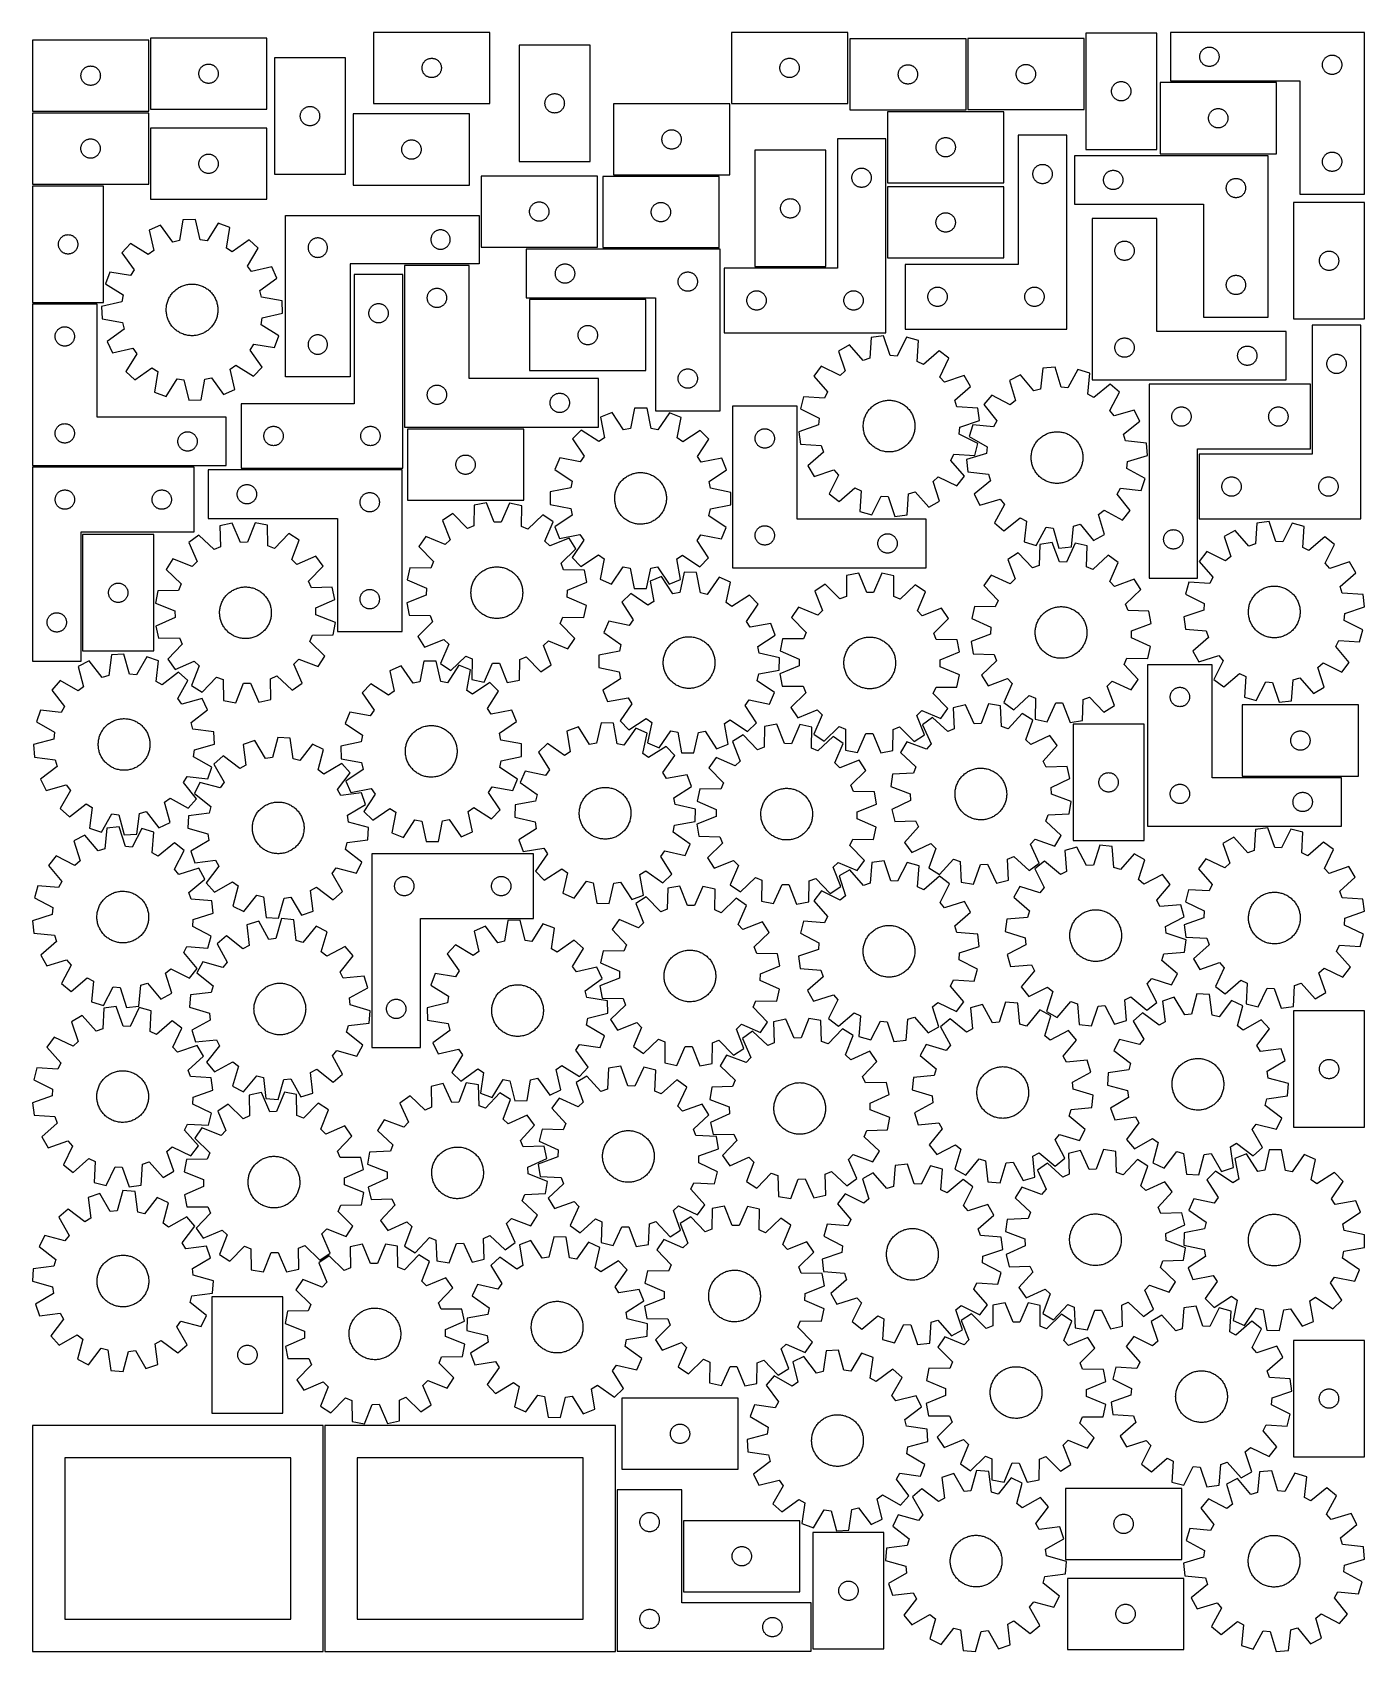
# Model space of a CAD drawing. Header units: millimetres. Extents: x 7 to 1243, y 7 to 1510.
import ezdxf

# ---------------------------------------------------------------- set-up
doc = ezdxf.new("R2010")
doc.units = ezdxf.units.MM
doc.layers.add('CUT', color=7, linetype='CONTINUOUS', true_color=0x000000)

msp = doc.modelspace()

# ---------------------------------------------------------------- linework, layer by layer
at = {"layer": 'CUT'}
for p, q in [((224.120696, 1505.013947), (116.120696, 1505.013947)), ((116.120696, 1505.013947), (116.120696, 1439.013947)), ((224.120696, 1439.013947), (224.120696, 1505.013947)), ((431.283782, 1510.354524), (323.283782, 1510.354524)), ((323.283782, 1510.354524), (323.283782, 1444.354524)), ((431.283782, 1444.354524), (431.283782, 1510.354524)), ((763.507291, 1510.387486), (655.507291, 1510.387486)), ((655.507291, 1510.387486), (655.507291, 1444.387486)), ((763.507291, 1444.387486), (763.507291, 1510.387486)), ((873.471892, 1504.378938), (765.471892, 1504.378938)), ((765.471892, 1504.378938), (765.471892, 1438.378938)), ((873.471892, 1438.378938), (873.471892, 1504.378938)), ((982.984374, 1504.641145), (874.984374, 1504.641145)), ((874.984374, 1504.641145), (874.984374, 1438.641145)), ((982.984374, 1438.641145), (982.984374, 1504.641145)), ((1050.499068, 1509.720003), (984.499068, 1509.720003)), ((984.499068, 1509.720003), (984.499068, 1401.720003)), ((1050.499068, 1401.720003), (1050.499068, 1509.720003)), ((1243.353092, 1510.26273), (1063.353092, 1510.26273)), ((1063.353092, 1510.26273), (1063.353092, 1465.26273)), ((1243.353092, 1360.26273), (1243.353092, 1510.26273)), ((114.604581, 1503.178501), (6.604581, 1503.178501)), ((6.604581, 1503.178501), (6.604581, 1437.178501)), ((114.604581, 1437.178501), (114.604581, 1503.178501)), ((524.426176, 1498.496126), (458.426176, 1498.496126)), ((458.426176, 1498.496126), (458.426176, 1390.496126)), ((524.426176, 1390.496126), (524.426176, 1498.496126)), ((1090.372362, 1488.351358), (1090.430088, 1488.937466)), ((1090.430088, 1488.937466), (1090.526024, 1489.518543)), ((1090.526024, 1489.518543), (1090.65976, 1490.092102)), ((1090.65976, 1490.092102), (1090.830721, 1490.655685)), ((1090.830721, 1490.655685), (1091.038176, 1491.206881)), ((1091.038176, 1491.206881), (1091.281237, 1491.743328)), ((1091.281237, 1491.743328), (1091.558863, 1492.26273)), ((1091.558863, 1492.26273), (1091.869865, 1492.762862)), ((1091.869865, 1492.762862), (1092.212912, 1493.241583)), ((1092.212912, 1493.241583), (1092.586534, 1493.696843)), ((1092.586534, 1493.696843), (1092.989131, 1494.126691)), ((1092.989131, 1494.126691), (1093.41898, 1494.529288)), ((1093.41898, 1494.529288), (1093.874239, 1494.90291)), ((1093.874239, 1494.90291), (1094.35296, 1495.245957)), ((1094.35296, 1495.245957), (1094.853092, 1495.556959)), ((1094.853092, 1495.556959), (1095.372494, 1495.834585)), ((1095.372494, 1495.834585), (1095.908941, 1496.077646)), ((1095.908941, 1496.077646), (1096.460137, 1496.285101)), ((1096.460137, 1496.285101), (1097.023721, 1496.456063)), ((1097.023721, 1496.456063), (1097.597279, 1496.589798)), ((1097.597279, 1496.589798), (1098.178356, 1496.685734)), ((1098.178356, 1496.685734), (1098.764464, 1496.743461)), ((1098.764464, 1496.743461), (1099.353092, 1496.76273)), ((1099.353092, 1496.76273), (1099.94172, 1496.743461)), ((1099.94172, 1496.743461), (1100.527828, 1496.685734)), ((1100.527828, 1496.685734), (1101.108905, 1496.589798)), ((1101.108905, 1496.589798), (1101.682463, 1496.456063)), ((1101.682463, 1496.456063), (1102.246047, 1496.285101)), ((1102.246047, 1496.285101), (1102.797243, 1496.077646)), ((1102.797243, 1496.077646), (1103.33369, 1495.834585)), ((1103.33369, 1495.834585), (1103.853092, 1495.556959)), ((1103.853092, 1495.556959), (1104.353224, 1495.245957)), ((1104.353224, 1495.245957), (1104.831945, 1494.90291)), ((1104.831945, 1494.90291), (1105.287204, 1494.529288)), ((1105.287204, 1494.529288), (1105.717053, 1494.126691)), ((1105.717053, 1494.126691), (1106.11965, 1493.696843)), ((1106.11965, 1493.696843), (1106.493272, 1493.241583)), ((1106.493272, 1493.241583), (1106.836319, 1492.762862)), ((1106.836319, 1492.762862), (1107.147321, 1492.26273)), ((1107.147321, 1492.26273), (1107.424947, 1491.743328)), ((1107.424947, 1491.743328), (1107.668008, 1491.206881)), ((1107.668008, 1491.206881), (1107.875463, 1490.655685)), ((1107.875463, 1490.655685), (1108.046424, 1490.092102)), ((1108.046424, 1490.092102), (1108.18016, 1489.518543)), ((1108.18016, 1489.518543), (1108.276096, 1488.937466)), ((1108.276096, 1488.937466), (1108.333822, 1488.351358)), ((1210.460137, 1488.785101), (1211.023721, 1488.956063)), ((1211.023721, 1488.956063), (1211.597279, 1489.089798)), ((1211.597279, 1489.089798), (1212.178356, 1489.185734)), ((1212.178356, 1489.185734), (1212.764464, 1489.243461)), ((1212.764464, 1489.243461), (1213.353092, 1489.26273)), ((1213.353092, 1489.26273), (1213.94172, 1489.243461)), ((1213.94172, 1489.243461), (1214.527828, 1489.185734)), ((1214.527828, 1489.185734), (1215.108905, 1489.089798)), ((1215.108905, 1489.089798), (1215.682463, 1488.956063)), ((1215.682463, 1488.956063), (1216.246047, 1488.785101)), ((52.289665, 1473.622652), (52.532726, 1474.159099)), ((52.532726, 1474.159099), (52.810352, 1474.678501)), ((52.810352, 1474.678501), (53.121354, 1475.178633)), ((53.121354, 1475.178633), (53.464401, 1475.657354)), ((53.464401, 1475.657354), (53.838022, 1476.112614)), ((53.838022, 1476.112614), (54.24062, 1476.542462)), ((54.24062, 1476.542462), (54.670468, 1476.94506)), ((54.670468, 1476.94506), (55.125728, 1477.318681)), ((55.125728, 1477.318681), (55.604449, 1477.661728)), ((55.604449, 1477.661728), (56.104581, 1477.97273)), ((56.104581, 1477.97273), (56.623982, 1478.250356)), ((56.623982, 1478.250356), (57.16043, 1478.493417)), ((57.16043, 1478.493417), (57.711626, 1478.700872)), ((57.711626, 1478.700872), (58.275209, 1478.871834)), ((58.275209, 1478.871834), (58.848768, 1479.005569)), ((58.848768, 1479.005569), (59.429845, 1479.101505)), ((59.429845, 1479.101505), (60.015953, 1479.159232)), ((60.015953, 1479.159232), (60.604581, 1479.178501)), ((60.604581, 1479.178501), (61.193209, 1479.159232)), ((61.193209, 1479.159232), (61.779316, 1479.101505)), ((61.779316, 1479.101505), (62.360394, 1479.005569)), ((62.360394, 1479.005569), (62.933952, 1478.871834)), ((62.933952, 1478.871834), (63.497536, 1478.700872)), ((63.497536, 1478.700872), (64.048732, 1478.493417)), ((64.048732, 1478.493417), (64.585179, 1478.250356)), ((64.585179, 1478.250356), (65.104581, 1477.97273)), ((65.104581, 1477.97273), (65.604713, 1477.661728)), ((65.604713, 1477.661728), (66.083434, 1477.318681)), ((66.083434, 1477.318681), (66.538693, 1476.94506)), ((66.538693, 1476.94506), (66.968542, 1476.542462)), ((66.968542, 1476.542462), (67.371139, 1476.112614)), ((67.371139, 1476.112614), (67.744761, 1475.657354)), ((67.744761, 1475.657354), (68.087807, 1475.178633)), ((68.087807, 1475.178633), (68.398809, 1474.678501)), ((68.398809, 1474.678501), (68.676435, 1474.159099)), ((68.676435, 1474.159099), (68.919496, 1473.622652)), ((161.293628, 1473.76976), (161.427363, 1474.343319)), ((161.427363, 1474.343319), (161.598325, 1474.906903)), ((161.598325, 1474.906903), (161.80578, 1475.458098)), ((161.80578, 1475.458098), (162.048841, 1475.994546)), ((162.048841, 1475.994546), (162.326467, 1476.513947)), ((162.326467, 1476.513947), (162.637469, 1477.01408)), ((162.637469, 1477.01408), (162.980516, 1477.4928)), ((162.980516, 1477.4928), (163.354138, 1477.94806)), ((163.354138, 1477.94806), (163.756735, 1478.377909)), ((163.756735, 1478.377909), (164.186583, 1478.780506)), ((164.186583, 1478.780506), (164.641843, 1479.154128)), ((164.641843, 1479.154128), (165.120564, 1479.497174)), ((165.120564, 1479.497174), (165.620696, 1479.808176)), ((165.620696, 1479.808176), (166.140098, 1480.085802)), ((166.140098, 1480.085802), (166.676545, 1480.328863)), ((166.676545, 1480.328863), (167.227741, 1480.536319)), ((167.227741, 1480.536319), (167.791324, 1480.70728)), ((167.791324, 1480.70728), (168.364883, 1480.841015)), ((168.364883, 1480.841015), (168.94596, 1480.936951)), ((168.94596, 1480.936951), (169.532068, 1480.994678)), ((169.532068, 1480.994678), (170.120696, 1481.013947)), ((170.120696, 1481.013947), (170.709324, 1480.994678)), ((170.709324, 1480.994678), (171.295432, 1480.936951)), ((171.295432, 1480.936951), (171.876509, 1480.841015)), ((171.876509, 1480.841015), (172.450067, 1480.70728)), ((172.450067, 1480.70728), (173.013651, 1480.536319)), ((173.013651, 1480.536319), (173.564847, 1480.328863)), ((173.564847, 1480.328863), (174.101294, 1480.085802)), ((174.101294, 1480.085802), (174.620696, 1479.808176)), ((174.620696, 1479.808176), (175.120828, 1479.497174)), ((175.120828, 1479.497174), (175.599549, 1479.154128)), ((175.599549, 1479.154128), (176.054808, 1478.780506)), ((176.054808, 1478.780506), (176.484657, 1478.377909)), ((176.484657, 1478.377909), (176.887254, 1477.94806)), ((176.887254, 1477.94806), (177.260876, 1477.4928)), ((177.260876, 1477.4928), (177.603922, 1477.01408)), ((177.603922, 1477.01408), (177.914924, 1476.513947)), ((177.914924, 1476.513947), (178.19255, 1475.994546)), ((178.19255, 1475.994546), (178.435612, 1475.458098)), ((178.435612, 1475.458098), (178.643067, 1474.906903)), ((178.643067, 1474.906903), (178.814028, 1474.343319)), ((178.814028, 1474.343319), (178.947763, 1473.76976)), ((297.266814, 1486.658235), (231.266814, 1486.658235)), ((231.266814, 1486.658235), (231.266814, 1378.658235)), ((297.266814, 1378.658235), (297.266814, 1486.658235)), ((368.283782, 1477.354524), (368.303051, 1477.943152)), ((368.303051, 1476.765895), (368.283782, 1477.354524)), ((368.303051, 1477.943152), (368.360778, 1478.529259)), ((368.360778, 1476.179788), (368.303051, 1476.765895)), ((368.360778, 1478.529259), (368.456714, 1479.110337)), ((368.456714, 1475.598711), (368.360778, 1476.179788)), ((368.456714, 1479.110337), (368.590449, 1479.683895)), ((368.590449, 1475.025152), (368.456714, 1475.598711)), ((368.590449, 1479.683895), (368.761411, 1480.247479)), ((368.761411, 1474.461568), (368.590449, 1475.025152)), ((368.761411, 1480.247479), (368.968866, 1480.798675)), ((368.968866, 1473.910373), (368.761411, 1474.461568)), ((368.968866, 1480.798675), (369.211927, 1481.335122)), ((369.211927, 1473.373925), (368.968866, 1473.910373)), ((369.211927, 1481.335122), (369.489553, 1481.854524)), ((369.489553, 1481.854524), (369.800555, 1482.354656)), ((369.800555, 1482.354656), (370.143602, 1482.833377)), ((370.143602, 1482.833377), (370.517223, 1483.288636)), ((370.517223, 1483.288636), (370.919821, 1483.718485)), ((370.919821, 1483.718485), (371.349669, 1484.121082)), ((371.349669, 1484.121082), (371.804929, 1484.494704)), ((371.804929, 1484.494704), (372.28365, 1484.83775)), ((372.28365, 1484.83775), (372.783782, 1485.148752)), ((372.783782, 1485.148752), (373.303184, 1485.426378)), ((373.303184, 1485.426378), (373.839631, 1485.669439)), ((373.839631, 1485.669439), (374.390827, 1485.876895)), ((374.390827, 1485.876895), (374.95441, 1486.047856)), ((374.95441, 1486.047856), (375.527969, 1486.181591)), ((375.527969, 1486.181591), (376.109046, 1486.277527)), ((376.109046, 1486.277527), (376.695154, 1486.335254)), ((376.695154, 1486.335254), (377.283782, 1486.354524)), ((377.283782, 1486.354524), (377.87241, 1486.335254)), ((377.87241, 1486.335254), (378.458517, 1486.277527)), ((378.458517, 1486.277527), (379.039595, 1486.181591)), ((379.039595, 1486.181591), (379.613153, 1486.047856)), ((379.613153, 1486.047856), (380.176737, 1485.876895)), ((380.176737, 1485.876895), (380.727933, 1485.669439)), ((380.727933, 1485.669439), (381.26438, 1485.426378)), ((381.26438, 1485.426378), (381.783782, 1485.148752)), ((381.783782, 1485.148752), (382.283914, 1484.83775)), ((382.283914, 1484.83775), (382.762635, 1484.494704)), ((382.762635, 1484.494704), (383.217894, 1484.121082)), ((383.217894, 1484.121082), (383.647743, 1483.718485)), ((383.647743, 1483.718485), (384.05034, 1483.288636)), ((384.05034, 1483.288636), (384.423962, 1482.833377)), ((384.423962, 1482.833377), (384.767008, 1482.354656)), ((384.767008, 1482.354656), (385.07801, 1481.854524)), ((385.07801, 1481.854524), (385.355636, 1481.335122)), ((385.355636, 1481.335122), (385.598698, 1480.798675)), ((385.598698, 1473.910373), (385.355636, 1473.373925)), ((385.598698, 1480.798675), (385.806153, 1480.247479)), ((385.806153, 1474.461568), (385.598698, 1473.910373)), ((385.806153, 1480.247479), (385.977114, 1479.683895)), ((385.977114, 1475.025152), (385.806153, 1474.461568)), ((385.977114, 1479.683895), (386.110849, 1479.110337)), ((386.110849, 1475.598711), (385.977114, 1475.025152)), ((386.110849, 1479.110337), (386.206786, 1478.529259)), ((386.206786, 1476.179788), (386.110849, 1475.598711)), ((386.206786, 1478.529259), (386.264512, 1477.943152)), ((386.264512, 1476.765895), (386.206786, 1476.179788)), ((386.264512, 1477.943152), (386.283782, 1477.354524)), ((386.283782, 1477.354524), (386.264512, 1476.765895)), ((700.507291, 1477.387486), (700.52656, 1477.976114)), ((700.52656, 1476.798857), (700.507291, 1477.387486)), ((700.52656, 1477.976114), (700.584287, 1478.562221)), ((700.584287, 1476.21275), (700.52656, 1476.798857)), ((700.584287, 1478.562221), (700.680223, 1479.143299)), ((700.680223, 1475.631673), (700.584287, 1476.21275)), ((700.680223, 1479.143299), (700.813958, 1479.716857)), ((700.813958, 1475.058114), (700.680223, 1475.631673)), ((700.813958, 1479.716857), (700.984919, 1480.280441)), ((700.984919, 1474.49453), (700.813958, 1475.058114)), ((700.984919, 1480.280441), (701.192375, 1480.831637)), ((701.192375, 1473.943335), (700.984919, 1474.49453)), ((701.192375, 1480.831637), (701.435436, 1481.368084)), ((701.435436, 1473.406887), (701.192375, 1473.943335)), ((701.435436, 1481.368084), (701.713062, 1481.887486)), ((701.713062, 1481.887486), (702.024064, 1482.387618)), ((702.024064, 1482.387618), (702.367111, 1482.866339)), ((702.367111, 1482.866339), (702.740732, 1483.321598)), ((702.740732, 1483.321598), (703.14333, 1483.751447)), ((703.14333, 1483.751447), (703.573178, 1484.154044)), ((703.573178, 1484.154044), (704.028438, 1484.527666)), ((704.028438, 1484.527666), (704.507159, 1484.870712)), ((704.507159, 1484.870712), (705.007291, 1485.181714)), ((705.007291, 1485.181714), (705.526692, 1485.45934)), ((705.526692, 1485.45934), (706.06314, 1485.702401)), ((706.06314, 1485.702401), (706.614335, 1485.909857)), ((706.614335, 1485.909857), (707.177919, 1486.080818)), ((707.177919, 1486.080818), (707.751478, 1486.214553)), ((707.751478, 1486.214553), (708.332555, 1486.310489)), ((708.332555, 1486.310489), (708.918662, 1486.368216)), ((708.918662, 1486.368216), (709.507291, 1486.387486)), ((709.507291, 1486.387486), (710.095919, 1486.368216)), ((710.095919, 1486.368216), (710.682026, 1486.310489)), ((710.682026, 1486.310489), (711.263104, 1486.214553)), ((711.263104, 1486.214553), (711.836662, 1486.080818)), ((711.836662, 1486.080818), (712.400246, 1485.909857)), ((712.400246, 1485.909857), (712.951442, 1485.702401)), ((712.951442, 1485.702401), (713.487889, 1485.45934)), ((713.487889, 1485.45934), (714.007291, 1485.181714)), ((714.007291, 1485.181714), (714.507423, 1484.870712)), ((714.507423, 1484.870712), (714.986144, 1484.527666)), ((714.986144, 1484.527666), (715.441403, 1484.154044)), ((715.441403, 1484.154044), (715.871252, 1483.751447)), ((715.871252, 1483.751447), (716.273849, 1483.321598)), ((716.273849, 1483.321598), (716.647471, 1482.866339)), ((716.647471, 1482.866339), (716.990517, 1482.387618)), ((716.990517, 1482.387618), (717.301519, 1481.887486)), ((717.301519, 1481.887486), (717.579145, 1481.368084)), ((717.579145, 1481.368084), (717.822206, 1480.831637)), ((717.822206, 1473.943335), (717.579145, 1473.406887)), ((717.822206, 1480.831637), (718.029662, 1480.280441)), ((718.029662, 1474.49453), (717.822206, 1473.943335)), ((718.029662, 1480.280441), (718.200623, 1479.716857)), ((718.200623, 1475.058114), (718.029662, 1474.49453)), ((718.200623, 1479.716857), (718.334358, 1479.143299)), ((718.334358, 1475.631673), (718.200623, 1475.058114)), ((718.334358, 1479.143299), (718.430294, 1478.562221)), ((718.430294, 1476.21275), (718.334358, 1475.631673)), ((718.430294, 1478.562221), (718.488021, 1477.976114)), ((718.488021, 1476.798857), (718.430294, 1476.21275)), ((718.488021, 1477.976114), (718.507291, 1477.387486)), ((718.507291, 1477.387486), (718.488021, 1476.798857)), ((810.77856, 1473.708309), (810.949521, 1474.271893)), ((810.949521, 1474.271893), (811.156976, 1474.823089)), ((811.156976, 1474.823089), (811.400037, 1475.359536)), ((811.400037, 1475.359536), (811.677663, 1475.878938)), ((811.677663, 1475.878938), (811.988666, 1476.37907)), ((811.988666, 1476.37907), (812.331712, 1476.857791)), ((812.331712, 1476.857791), (812.705334, 1477.31305)), ((812.705334, 1477.31305), (813.107931, 1477.742899)), ((813.107931, 1477.742899), (813.53778, 1478.145496)), ((813.53778, 1478.145496), (813.993039, 1478.519118)), ((813.993039, 1478.519118), (814.47176, 1478.862164)), ((814.47176, 1478.862164), (814.971892, 1479.173166)), ((814.971892, 1479.173166), (815.491294, 1479.450792)), ((815.491294, 1479.450792), (816.027741, 1479.693854)), ((816.027741, 1479.693854), (816.578937, 1479.901309)), ((816.578937, 1479.901309), (817.142521, 1480.07227)), ((817.142521, 1480.07227), (817.716079, 1480.206005)), ((817.716079, 1480.206005), (818.297156, 1480.301941)), ((818.297156, 1480.301941), (818.883264, 1480.359668)), ((818.883264, 1480.359668), (819.471892, 1480.378938)), ((819.471892, 1480.378938), (820.06052, 1480.359668)), ((820.06052, 1480.359668), (820.646628, 1480.301941)), ((820.646628, 1480.301941), (821.227705, 1480.206005)), ((821.227705, 1480.206005), (821.801264, 1480.07227)), ((821.801264, 1480.07227), (822.364847, 1479.901309)), ((822.364847, 1479.901309), (822.916043, 1479.693854)), ((822.916043, 1479.693854), (823.45249, 1479.450792)), ((823.45249, 1479.450792), (823.971892, 1479.173166)), ((823.971892, 1479.173166), (824.472024, 1478.862164)), ((824.472024, 1478.862164), (824.950745, 1478.519118)), ((824.950745, 1478.519118), (825.406004, 1478.145496)), ((825.406004, 1478.145496), (825.835853, 1477.742899)), ((825.835853, 1477.742899), (826.23845, 1477.31305)), ((826.23845, 1477.31305), (826.612072, 1476.857791)), ((826.612072, 1476.857791), (826.955119, 1476.37907)), ((826.955119, 1476.37907), (827.266121, 1475.878938)), ((827.266121, 1475.878938), (827.543747, 1475.359536)), ((827.543747, 1475.359536), (827.786808, 1474.823089)), ((827.786808, 1474.823089), (827.994263, 1474.271893)), ((827.994263, 1474.271893), (828.165225, 1473.708309)), ((920.157306, 1473.396958), (920.291041, 1473.970516)), ((920.291041, 1473.970516), (920.462003, 1474.5341)), ((920.462003, 1474.5341), (920.669458, 1475.085296)), ((920.669458, 1475.085296), (920.912519, 1475.621743)), ((920.912519, 1475.621743), (921.190145, 1476.141145)), ((921.190145, 1476.141145), (921.501147, 1476.641277)), ((921.501147, 1476.641277), (921.844194, 1477.119998)), ((921.844194, 1477.119998), (922.217816, 1477.575257)), ((922.217816, 1477.575257), (922.620413, 1478.005106)), ((922.620413, 1478.005106), (923.050261, 1478.407703)), ((923.050261, 1478.407703), (923.505521, 1478.781325)), ((923.505521, 1478.781325), (923.984242, 1479.124371)), ((923.984242, 1479.124371), (924.484374, 1479.435373)), ((924.484374, 1479.435373), (925.003776, 1479.712999)), ((925.003776, 1479.712999), (925.540223, 1479.956061)), ((925.540223, 1479.956061), (926.091419, 1480.163516)), ((926.091419, 1480.163516), (926.655002, 1480.334477)), ((926.655002, 1480.334477), (927.228561, 1480.468212)), ((927.228561, 1480.468212), (927.809638, 1480.564149)), ((927.809638, 1480.564149), (928.395746, 1480.621875)), ((928.395746, 1480.621875), (928.984374, 1480.641145)), ((928.984374, 1480.641145), (929.573002, 1480.621875)), ((929.573002, 1480.621875), (930.15911, 1480.564149)), ((930.15911, 1480.564149), (930.740187, 1480.468212)), ((930.740187, 1480.468212), (931.313745, 1480.334477)), ((931.313745, 1480.334477), (931.877329, 1480.163516)), ((931.877329, 1480.163516), (932.428525, 1479.956061)), ((932.428525, 1479.956061), (932.964972, 1479.712999)), ((932.964972, 1479.712999), (933.484374, 1479.435373)), ((933.484374, 1479.435373), (933.984506, 1479.124371)), ((933.984506, 1479.124371), (934.463227, 1478.781325)), ((934.463227, 1478.781325), (934.918486, 1478.407703)), ((934.918486, 1478.407703), (935.348335, 1478.005106)), ((935.348335, 1478.005106), (935.750932, 1477.575257)), ((935.750932, 1477.575257), (936.124554, 1477.119998)), ((936.124554, 1477.119998), (936.4676, 1476.641277)), ((936.4676, 1476.641277), (936.778602, 1476.141145)), ((936.778602, 1476.141145), (937.056228, 1475.621743)), ((937.056228, 1475.621743), (937.29929, 1475.085296)), ((937.29929, 1475.085296), (937.506745, 1474.5341)), ((937.506745, 1474.5341), (937.677706, 1473.970516)), ((937.677706, 1473.970516), (937.811441, 1473.396958)), ((1090.353092, 1487.76273), (1090.372362, 1488.351358)), ((1090.372362, 1487.174102), (1090.353092, 1487.76273)), ((1090.430088, 1486.587994), (1090.372362, 1487.174102)), ((1090.526024, 1486.006917), (1090.430088, 1486.587994)), ((1090.65976, 1485.433359), (1090.526024, 1486.006917)), ((1090.830721, 1484.869775), (1090.65976, 1485.433359)), ((1091.038176, 1484.318579), (1090.830721, 1484.869775)), ((1091.281237, 1483.782132), (1091.038176, 1484.318579)), ((1091.558863, 1483.26273), (1091.281237, 1483.782132)), ((1091.869865, 1482.762598), (1091.558863, 1483.26273)), ((1092.212912, 1482.283877), (1091.869865, 1482.762598)), ((1092.586534, 1481.828618), (1092.212912, 1482.283877)), ((1092.989131, 1481.398769), (1092.586534, 1481.828618)), ((1093.41898, 1480.996172), (1092.989131, 1481.398769)), ((1093.874239, 1480.62255), (1093.41898, 1480.996172)), ((1094.35296, 1480.279504), (1093.874239, 1480.62255)), ((1094.853092, 1479.968502), (1094.35296, 1480.279504)), ((1095.372494, 1479.690876), (1094.853092, 1479.968502)), ((1095.908941, 1479.447814), (1095.372494, 1479.690876)), ((1096.460137, 1479.240359), (1095.908941, 1479.447814)), ((1097.023721, 1479.069398), (1096.460137, 1479.240359)), ((1097.597279, 1478.935663), (1097.023721, 1479.069398)), ((1098.178356, 1478.839726), (1097.597279, 1478.935663)), ((1098.764464, 1478.782), (1098.178356, 1478.839726)), ((1099.353092, 1478.76273), (1098.764464, 1478.782)), ((1099.94172, 1478.782), (1099.353092, 1478.76273)), ((1100.527828, 1478.839726), (1099.94172, 1478.782)), ((1101.108905, 1478.935663), (1100.527828, 1478.839726)), ((1101.682463, 1479.069398), (1101.108905, 1478.935663)), ((1102.246047, 1479.240359), (1101.682463, 1479.069398)), ((1102.797243, 1479.447814), (1102.246047, 1479.240359)), ((1103.33369, 1479.690876), (1102.797243, 1479.447814)), ((1103.853092, 1479.968502), (1103.33369, 1479.690876)), ((1104.353224, 1480.279504), (1103.853092, 1479.968502)), ((1104.831945, 1480.62255), (1104.353224, 1480.279504)), ((1105.287204, 1480.996172), (1104.831945, 1480.62255)), ((1105.717053, 1481.398769), (1105.287204, 1480.996172)), ((1106.11965, 1481.828618), (1105.717053, 1481.398769)), ((1106.493272, 1482.283877), (1106.11965, 1481.828618)), ((1106.836319, 1482.762598), (1106.493272, 1482.283877)), ((1107.147321, 1483.26273), (1106.836319, 1482.762598)), ((1107.424947, 1483.782132), (1107.147321, 1483.26273)), ((1107.668008, 1484.318579), (1107.424947, 1483.782132)), ((1107.875463, 1484.869775), (1107.668008, 1484.318579)), ((1108.046424, 1485.433359), (1107.875463, 1484.869775)), ((1108.18016, 1486.006917), (1108.046424, 1485.433359)), ((1108.276096, 1486.587994), (1108.18016, 1486.006917)), ((1108.333822, 1487.174102), (1108.276096, 1486.587994)), ((1108.333822, 1488.351358), (1108.353092, 1487.76273)), ((1108.353092, 1487.76273), (1108.333822, 1487.174102)), ((1204.353092, 1480.26273), (1204.372362, 1480.851358)), ((1204.372362, 1479.674102), (1204.353092, 1480.26273)), ((1204.372362, 1480.851358), (1204.430088, 1481.437466)), ((1204.430088, 1479.087994), (1204.372362, 1479.674102)), ((1204.430088, 1481.437466), (1204.526024, 1482.018543)), ((1204.526024, 1478.506917), (1204.430088, 1479.087994)), ((1204.526024, 1482.018543), (1204.65976, 1482.592102)), ((1204.65976, 1477.933359), (1204.526024, 1478.506917)), ((1204.65976, 1482.592102), (1204.830721, 1483.155685)), ((1204.830721, 1477.369775), (1204.65976, 1477.933359)), ((1204.830721, 1483.155685), (1205.038176, 1483.706881)), ((1205.038176, 1476.818579), (1204.830721, 1477.369775)), ((1205.038176, 1483.706881), (1205.281237, 1484.243328)), ((1205.281237, 1476.282132), (1205.038176, 1476.818579)), ((1205.281237, 1484.243328), (1205.558863, 1484.76273)), ((1205.558863, 1475.76273), (1205.281237, 1476.282132)), ((1205.558863, 1484.76273), (1205.869865, 1485.262862)), ((1205.869865, 1475.262598), (1205.558863, 1475.76273)), ((1205.869865, 1485.262862), (1206.212912, 1485.741583)), ((1206.212912, 1474.783877), (1205.869865, 1475.262598)), ((1206.212912, 1485.741583), (1206.586534, 1486.196843)), ((1206.586534, 1474.328618), (1206.212912, 1474.783877)), ((1206.586534, 1486.196843), (1206.989131, 1486.626691)), ((1206.989131, 1473.898769), (1206.586534, 1474.328618)), ((1206.989131, 1486.626691), (1207.41898, 1487.029288)), ((1207.41898, 1473.496172), (1206.989131, 1473.898769)), ((1207.41898, 1487.029288), (1207.874239, 1487.40291)), ((1207.874239, 1487.40291), (1208.35296, 1487.745957)), ((1208.35296, 1487.745957), (1208.853092, 1488.056959)), ((1208.853092, 1488.056959), (1209.372494, 1488.334585)), ((1209.372494, 1488.334585), (1209.908941, 1488.577646)), ((1209.908941, 1488.577646), (1210.460137, 1488.785101)), ((1216.246047, 1488.785101), (1216.797243, 1488.577646)), ((1216.797243, 1488.577646), (1217.33369, 1488.334585)), ((1217.33369, 1488.334585), (1217.853092, 1488.056959)), ((1217.853092, 1488.056959), (1218.353224, 1487.745957)), ((1218.353224, 1487.745957), (1218.831945, 1487.40291)), ((1218.831945, 1487.40291), (1219.287204, 1487.029288)), ((1219.287204, 1487.029288), (1219.717053, 1486.626691)), ((1219.717053, 1473.898769), (1219.287204, 1473.496172)), ((1219.717053, 1486.626691), (1220.11965, 1486.196843)), ((1220.11965, 1474.328618), (1219.717053, 1473.898769)), ((1220.11965, 1486.196843), (1220.493272, 1485.741583)), ((1220.493272, 1474.783877), (1220.11965, 1474.328618)), ((1220.493272, 1485.741583), (1220.836319, 1485.262862)), ((1220.836319, 1475.262598), (1220.493272, 1474.783877)), ((1220.836319, 1485.262862), (1221.147321, 1484.76273)), ((1221.147321, 1475.76273), (1220.836319, 1475.262598)), ((1221.147321, 1484.76273), (1221.424947, 1484.243328)), ((1221.424947, 1476.282132), (1221.147321, 1475.76273)), ((1221.424947, 1484.243328), (1221.668008, 1483.706881)), ((1221.668008, 1476.818579), (1221.424947, 1476.282132)), ((1221.668008, 1483.706881), (1221.875463, 1483.155685)), ((1221.875463, 1477.369775), (1221.668008, 1476.818579)), ((1221.875463, 1483.155685), (1222.046424, 1482.592102)), ((1222.046424, 1477.933359), (1221.875463, 1477.369775)), ((1222.046424, 1482.592102), (1222.18016, 1482.018543)), ((1222.18016, 1478.506917), (1222.046424, 1477.933359)), ((1222.18016, 1482.018543), (1222.276096, 1481.437466)), ((1222.276096, 1479.087994), (1222.18016, 1478.506917)), ((1222.276096, 1481.437466), (1222.333822, 1480.851358)), ((1222.333822, 1479.674102), (1222.276096, 1479.087994)), ((1222.333822, 1480.851358), (1222.353092, 1480.26273)), ((1222.353092, 1480.26273), (1222.333822, 1479.674102)), ((51.604581, 1470.178501), (51.62385, 1470.767129)), ((51.62385, 1469.589873), (51.604581, 1470.178501)), ((51.62385, 1470.767129), (51.681577, 1471.353237)), ((51.681577, 1469.003766), (51.62385, 1469.589873)), ((51.681577, 1471.353237), (51.777513, 1471.934314)), ((51.777513, 1468.422688), (51.681577, 1469.003766)), ((51.777513, 1471.934314), (51.911248, 1472.507873)), ((51.911248, 1467.84913), (51.777513, 1468.422688)), ((51.911248, 1472.507873), (52.08221, 1473.071456)), ((52.08221, 1467.285546), (51.911248, 1467.84913)), ((52.08221, 1473.071456), (52.289665, 1473.622652)), ((52.289665, 1466.73435), (52.08221, 1467.285546)), ((52.532726, 1466.197903), (52.289665, 1466.73435)), ((52.810352, 1465.678501), (52.532726, 1466.197903)), ((53.121354, 1465.178369), (52.810352, 1465.678501)), ((53.464401, 1464.699648), (53.121354, 1465.178369)), ((53.838022, 1464.244389), (53.464401, 1464.699648)), ((54.24062, 1463.81454), (53.838022, 1464.244389)), ((54.670468, 1463.411943), (54.24062, 1463.81454)), ((55.125728, 1463.038321), (54.670468, 1463.411943)), ((55.604449, 1462.695275), (55.125728, 1463.038321)), ((56.104581, 1462.384273), (55.604449, 1462.695275)), ((56.623982, 1462.106647), (56.104581, 1462.384273)), ((57.16043, 1461.863585), (56.623982, 1462.106647)), ((57.711626, 1461.65613), (57.16043, 1461.863585)), ((58.275209, 1461.485169), (57.711626, 1461.65613)), ((58.848768, 1461.351434), (58.275209, 1461.485169)), ((59.429845, 1461.255498), (58.848768, 1461.351434)), ((60.015953, 1461.197771), (59.429845, 1461.255498)), ((60.604581, 1461.178501), (60.015953, 1461.197771)), ((61.193209, 1461.197771), (60.604581, 1461.178501)), ((61.779316, 1461.255498), (61.193209, 1461.197771)), ((62.360394, 1461.351434), (61.779316, 1461.255498)), ((62.933952, 1461.485169), (62.360394, 1461.351434)), ((63.497536, 1461.65613), (62.933952, 1461.485169)), ((64.048732, 1461.863585), (63.497536, 1461.65613)), ((64.585179, 1462.106647), (64.048732, 1461.863585)), ((65.104581, 1462.384273), (64.585179, 1462.106647)), ((65.604713, 1462.695275), (65.104581, 1462.384273)), ((66.083434, 1463.038321), (65.604713, 1462.695275)), ((66.538693, 1463.411943), (66.083434, 1463.038321)), ((66.968542, 1463.81454), (66.538693, 1463.411943)), ((67.371139, 1464.244389), (66.968542, 1463.81454)), ((67.744761, 1464.699648), (67.371139, 1464.244389)), ((68.087807, 1465.178369), (67.744761, 1464.699648)), ((68.398809, 1465.678501), (68.087807, 1465.178369)), ((68.676435, 1466.197903), (68.398809, 1465.678501)), ((68.919496, 1466.73435), (68.676435, 1466.197903)), ((68.919496, 1473.622652), (69.126952, 1473.071456)), ((69.126952, 1467.285546), (68.919496, 1466.73435)), ((69.126952, 1473.071456), (69.297913, 1472.507873)), ((69.297913, 1467.84913), (69.126952, 1467.285546)), ((69.297913, 1472.507873), (69.431648, 1471.934314)), ((69.431648, 1468.422688), (69.297913, 1467.84913)), ((69.431648, 1471.934314), (69.527584, 1471.353237)), ((69.527584, 1469.003766), (69.431648, 1468.422688)), ((69.527584, 1471.353237), (69.585311, 1470.767129)), ((69.585311, 1469.589873), (69.527584, 1469.003766)), ((69.585311, 1470.767129), (69.604581, 1470.178501)), ((69.604581, 1470.178501), (69.585311, 1469.589873)), ((161.120696, 1472.013947), (161.139966, 1472.602576)), ((161.139966, 1471.425319), (161.120696, 1472.013947)), ((161.139966, 1472.602576), (161.197692, 1473.188683)), ((161.197692, 1470.839212), (161.139966, 1471.425319)), ((161.197692, 1473.188683), (161.293628, 1473.76976)), ((161.293628, 1470.258135), (161.197692, 1470.839212)), ((161.427363, 1469.684576), (161.293628, 1470.258135)), ((161.598325, 1469.120992), (161.427363, 1469.684576)), ((161.80578, 1468.569797), (161.598325, 1469.120992)), ((162.048841, 1468.033349), (161.80578, 1468.569797)), ((162.326467, 1467.513947), (162.048841, 1468.033349)), ((162.637469, 1467.013815), (162.326467, 1467.513947)), ((162.980516, 1466.535095), (162.637469, 1467.013815)), ((163.354138, 1466.079835), (162.980516, 1466.535095)), ((163.756735, 1465.649986), (163.354138, 1466.079835)), ((164.186583, 1465.247389), (163.756735, 1465.649986)), ((164.641843, 1464.873767), (164.186583, 1465.247389)), ((165.120564, 1464.530721), (164.641843, 1464.873767)), ((165.620696, 1464.219719), (165.120564, 1464.530721)), ((166.140098, 1463.942093), (165.620696, 1464.219719)), ((166.676545, 1463.699032), (166.140098, 1463.942093)), ((167.227741, 1463.491576), (166.676545, 1463.699032)), ((167.791324, 1463.320615), (167.227741, 1463.491576)), ((168.364883, 1463.18688), (167.791324, 1463.320615)), ((168.94596, 1463.090944), (168.364883, 1463.18688)), ((169.532068, 1463.033217), (168.94596, 1463.090944)), ((170.120696, 1463.013947), (169.532068, 1463.033217)), ((170.709324, 1463.033217), (170.120696, 1463.013947)), ((171.295432, 1463.090944), (170.709324, 1463.033217)), ((171.876509, 1463.18688), (171.295432, 1463.090944)), ((172.450067, 1463.320615), (171.876509, 1463.18688)), ((173.013651, 1463.491576), (172.450067, 1463.320615)), ((173.564847, 1463.699032), (173.013651, 1463.491576)), ((174.101294, 1463.942093), (173.564847, 1463.699032)), ((174.620696, 1464.219719), (174.101294, 1463.942093)), ((175.120828, 1464.530721), (174.620696, 1464.219719)), ((175.599549, 1464.873767), (175.120828, 1464.530721)), ((176.054808, 1465.247389), (175.599549, 1464.873767)), ((176.484657, 1465.649986), (176.054808, 1465.247389)), ((176.887254, 1466.079835), (176.484657, 1465.649986)), ((177.260876, 1466.535095), (176.887254, 1466.079835)), ((177.603922, 1467.013815), (177.260876, 1466.535095)), ((177.914924, 1467.513947), (177.603922, 1467.013815)), ((178.19255, 1468.033349), (177.914924, 1467.513947)), ((178.435612, 1468.569797), (178.19255, 1468.033349)), ((178.643067, 1469.120992), (178.435612, 1468.569797)), ((178.814028, 1469.684576), (178.643067, 1469.120992)), ((178.947763, 1470.258135), (178.814028, 1469.684576)), ((178.947763, 1473.76976), (179.0437, 1473.188683)), ((179.0437, 1470.839212), (178.947763, 1470.258135)), ((179.0437, 1473.188683), (179.101426, 1472.602576)), ((179.101426, 1471.425319), (179.0437, 1470.839212)), ((179.101426, 1472.602576), (179.120696, 1472.013947)), ((179.120696, 1472.013947), (179.101426, 1471.425319)), ((369.489553, 1472.854524), (369.211927, 1473.373925)), ((369.800555, 1472.354392), (369.489553, 1472.854524)), ((370.143602, 1471.875671), (369.800555, 1472.354392)), ((370.517223, 1471.420411), (370.143602, 1471.875671)), ((370.919821, 1470.990563), (370.517223, 1471.420411)), ((371.349669, 1470.587965), (370.919821, 1470.990563)), ((371.804929, 1470.214344), (371.349669, 1470.587965)), ((372.28365, 1469.871297), (371.804929, 1470.214344)), ((372.783782, 1469.560295), (372.28365, 1469.871297)), ((373.303184, 1469.282669), (372.783782, 1469.560295)), ((373.839631, 1469.039608), (373.303184, 1469.282669)), ((374.390827, 1468.832152), (373.839631, 1469.039608)), ((374.95441, 1468.661191), (374.390827, 1468.832152)), ((375.527969, 1468.527456), (374.95441, 1468.661191)), ((376.109046, 1468.43152), (375.527969, 1468.527456)), ((376.695154, 1468.373793), (376.109046, 1468.43152)), ((377.283782, 1468.354524), (376.695154, 1468.373793)), ((377.87241, 1468.373793), (377.283782, 1468.354524)), ((378.458517, 1468.43152), (377.87241, 1468.373793)), ((379.039595, 1468.527456), (378.458517, 1468.43152)), ((379.613153, 1468.661191), (379.039595, 1468.527456)), ((380.176737, 1468.832152), (379.613153, 1468.661191)), ((380.727933, 1469.039608), (380.176737, 1468.832152)), ((381.26438, 1469.282669), (380.727933, 1469.039608)), ((381.783782, 1469.560295), (381.26438, 1469.282669)), ((382.283914, 1469.871297), (381.783782, 1469.560295)), ((382.762635, 1470.214344), (382.283914, 1469.871297)), ((383.217894, 1470.587965), (382.762635, 1470.214344)), ((383.647743, 1470.990563), (383.217894, 1470.587965)), ((384.05034, 1471.420411), (383.647743, 1470.990563)), ((384.423962, 1471.875671), (384.05034, 1471.420411)), ((384.767008, 1472.354392), (384.423962, 1471.875671)), ((385.07801, 1472.854524), (384.767008, 1472.354392)), ((385.355636, 1473.373925), (385.07801, 1472.854524)), ((701.713062, 1472.887486), (701.435436, 1473.406887)), ((702.024064, 1472.387354), (701.713062, 1472.887486)), ((702.367111, 1471.908633), (702.024064, 1472.387354)), ((702.740732, 1471.453373), (702.367111, 1471.908633)), ((703.14333, 1471.023525), (702.740732, 1471.453373)), ((703.573178, 1470.620927), (703.14333, 1471.023525)), ((704.028438, 1470.247306), (703.573178, 1470.620927)), ((704.507159, 1469.904259), (704.028438, 1470.247306)), ((705.007291, 1469.593257), (704.507159, 1469.904259)), ((705.526692, 1469.315631), (705.007291, 1469.593257)), ((706.06314, 1469.07257), (705.526692, 1469.315631)), ((706.614335, 1468.865114), (706.06314, 1469.07257)), ((707.177919, 1468.694153), (706.614335, 1468.865114)), ((707.751478, 1468.560418), (707.177919, 1468.694153)), ((708.332555, 1468.464482), (707.751478, 1468.560418)), ((708.918662, 1468.406755), (708.332555, 1468.464482)), ((709.507291, 1468.387486), (708.918662, 1468.406755)), ((710.095919, 1468.406755), (709.507291, 1468.387486)), ((710.682026, 1468.464482), (710.095919, 1468.406755)), ((711.263104, 1468.560418), (710.682026, 1468.464482)), ((711.836662, 1468.694153), (711.263104, 1468.560418)), ((712.400246, 1468.865114), (711.836662, 1468.694153)), ((712.951442, 1469.07257), (712.400246, 1468.865114)), ((713.487889, 1469.315631), (712.951442, 1469.07257)), ((714.007291, 1469.593257), (713.487889, 1469.315631)), ((714.507423, 1469.904259), (714.007291, 1469.593257)), ((714.986144, 1470.247306), (714.507423, 1469.904259)), ((715.441403, 1470.620927), (714.986144, 1470.247306)), ((715.871252, 1471.023525), (715.441403, 1470.620927)), ((716.273849, 1471.453373), (715.871252, 1471.023525)), ((716.647471, 1471.908633), (716.273849, 1471.453373)), ((716.990517, 1472.387354), (716.647471, 1471.908633)), ((717.301519, 1472.887486), (716.990517, 1472.387354)), ((717.579145, 1473.406887), (717.301519, 1472.887486)), ((810.471892, 1471.378938), (810.491162, 1471.967566)), ((810.491162, 1470.79031), (810.471892, 1471.378938)), ((810.491162, 1471.967566), (810.548888, 1472.553673)), ((810.548888, 1470.204202), (810.491162, 1470.79031)), ((810.548888, 1472.553673), (810.644825, 1473.134751)), ((810.644825, 1469.623125), (810.548888, 1470.204202)), ((810.644825, 1473.134751), (810.77856, 1473.708309)), ((810.77856, 1469.049566), (810.644825, 1469.623125)), ((810.949521, 1468.485983), (810.77856, 1469.049566)), ((811.156976, 1467.934787), (810.949521, 1468.485983)), ((811.400037, 1467.39834), (811.156976, 1467.934787)), ((811.677663, 1466.878938), (811.400037, 1467.39834)), ((811.988666, 1466.378806), (811.677663, 1466.878938)), ((812.331712, 1465.900085), (811.988666, 1466.378806)), ((812.705334, 1465.444825), (812.331712, 1465.900085)), ((813.107931, 1465.014977), (812.705334, 1465.444825)), ((813.53778, 1464.612379), (813.107931, 1465.014977)), ((813.993039, 1464.238758), (813.53778, 1464.612379)), ((814.47176, 1463.895711), (813.993039, 1464.238758)), ((814.971892, 1463.584709), (814.47176, 1463.895711)), ((815.491294, 1463.307083), (814.971892, 1463.584709)), ((816.027741, 1463.064022), (815.491294, 1463.307083)), ((816.578937, 1462.856567), (816.027741, 1463.064022)), ((817.142521, 1462.685605), (816.578937, 1462.856567)), ((817.716079, 1462.55187), (817.142521, 1462.685605)), ((818.297156, 1462.455934), (817.716079, 1462.55187)), ((818.883264, 1462.398207), (818.297156, 1462.455934)), ((819.471892, 1462.378938), (818.883264, 1462.398207)), ((820.06052, 1462.398207), (819.471892, 1462.378938)), ((820.646628, 1462.455934), (820.06052, 1462.398207)), ((821.227705, 1462.55187), (820.646628, 1462.455934)), ((821.801264, 1462.685605), (821.227705, 1462.55187)), ((822.364847, 1462.856567), (821.801264, 1462.685605)), ((822.916043, 1463.064022), (822.364847, 1462.856567)), ((823.45249, 1463.307083), (822.916043, 1463.064022)), ((823.971892, 1463.584709), (823.45249, 1463.307083)), ((824.472024, 1463.895711), (823.971892, 1463.584709)), ((824.950745, 1464.238758), (824.472024, 1463.895711)), ((825.406004, 1464.612379), (824.950745, 1464.238758)), ((825.835853, 1465.014977), (825.406004, 1464.612379)), ((826.23845, 1465.444825), (825.835853, 1465.014977)), ((826.612072, 1465.900085), (826.23845, 1465.444825)), ((826.955119, 1466.378806), (826.612072, 1465.900085)), ((827.266121, 1466.878938), (826.955119, 1466.378806)), ((827.543747, 1467.39834), (827.266121, 1466.878938)), ((827.786808, 1467.934787), (827.543747, 1467.39834)), ((827.994263, 1468.485983), (827.786808, 1467.934787)), ((828.165225, 1469.049566), (827.994263, 1468.485983)), ((828.165225, 1473.708309), (828.29896, 1473.134751)), ((828.29896, 1469.623125), (828.165225, 1469.049566)), ((828.29896, 1473.134751), (828.394896, 1472.553673)), ((828.394896, 1470.204202), (828.29896, 1469.623125)), ((828.394896, 1472.553673), (828.452622, 1471.967566)), ((828.452622, 1470.79031), (828.394896, 1470.204202)), ((828.452622, 1471.967566), (828.471892, 1471.378938)), ((828.471892, 1471.378938), (828.452622, 1470.79031)), ((919.984374, 1471.641145), (920.003643, 1472.229773)), ((920.003643, 1471.052517), (919.984374, 1471.641145)), ((920.003643, 1472.229773), (920.06137, 1472.81588)), ((920.06137, 1470.466409), (920.003643, 1471.052517)), ((920.06137, 1472.81588), (920.157306, 1473.396958)), ((920.157306, 1469.885332), (920.06137, 1470.466409)), ((920.291041, 1469.311773), (920.157306, 1469.885332)), ((920.462003, 1468.74819), (920.291041, 1469.311773)), ((920.669458, 1468.196994), (920.462003, 1468.74819)), ((920.912519, 1467.660547), (920.669458, 1468.196994)), ((921.190145, 1467.141145), (920.912519, 1467.660547)), ((921.501147, 1466.641013), (921.190145, 1467.141145)), ((921.844194, 1466.162292), (921.501147, 1466.641013)), ((922.217816, 1465.707032), (921.844194, 1466.162292)), ((922.620413, 1465.277184), (922.217816, 1465.707032)), ((923.050261, 1464.874586), (922.620413, 1465.277184)), ((923.505521, 1464.500965), (923.050261, 1464.874586)), ((923.984242, 1464.157918), (923.505521, 1464.500965)), ((924.484374, 1463.846916), (923.984242, 1464.157918)), ((925.003776, 1463.56929), (924.484374, 1463.846916)), ((925.540223, 1463.326229), (925.003776, 1463.56929)), ((926.091419, 1463.118774), (925.540223, 1463.326229)), ((926.655002, 1462.947812), (926.091419, 1463.118774)), ((927.228561, 1462.814077), (926.655002, 1462.947812)), ((927.809638, 1462.718141), (927.228561, 1462.814077)), ((928.395746, 1462.660414), (927.809638, 1462.718141)), ((928.984374, 1462.641145), (928.395746, 1462.660414)), ((929.573002, 1462.660414), (928.984374, 1462.641145)), ((930.15911, 1462.718141), (929.573002, 1462.660414)), ((930.740187, 1462.814077), (930.15911, 1462.718141)), ((931.313745, 1462.947812), (930.740187, 1462.814077)), ((931.877329, 1463.118774), (931.313745, 1462.947812)), ((932.428525, 1463.326229), (931.877329, 1463.118774)), ((932.964972, 1463.56929), (932.428525, 1463.326229)), ((933.484374, 1463.846916), (932.964972, 1463.56929)), ((933.984506, 1464.157918), (933.484374, 1463.846916)), ((934.463227, 1464.500965), (933.984506, 1464.157918)), ((934.918486, 1464.874586), (934.463227, 1464.500965)), ((935.348335, 1465.277184), (934.918486, 1464.874586)), ((935.750932, 1465.707032), (935.348335, 1465.277184)), ((936.124554, 1466.162292), (935.750932, 1465.707032)), ((936.4676, 1466.641013), (936.124554, 1466.162292)), ((936.778602, 1467.141145), (936.4676, 1466.641013)), ((937.056228, 1467.660547), (936.778602, 1467.141145)), ((937.29929, 1468.196994), (937.056228, 1467.660547)), ((937.506745, 1468.74819), (937.29929, 1468.196994)), ((937.677706, 1469.311773), (937.506745, 1468.74819)), ((937.811441, 1469.885332), (937.677706, 1469.311773)), ((937.811441, 1473.396958), (937.907378, 1472.81588)), ((937.907378, 1470.466409), (937.811441, 1469.885332)), ((937.907378, 1472.81588), (937.965104, 1472.229773)), ((937.965104, 1471.052517), (937.907378, 1470.466409)), ((937.965104, 1472.229773), (937.984374, 1471.641145)), ((937.984374, 1471.641145), (937.965104, 1471.052517)), ((1008.976696, 1458.612958), (1009.184152, 1459.164154)), ((1009.184152, 1459.164154), (1009.427213, 1459.700601)), ((1009.427213, 1459.700601), (1009.704839, 1460.220003)), ((1009.704839, 1460.220003), (1010.015841, 1460.720135)), ((1010.015841, 1460.720135), (1010.358888, 1461.198856)), ((1010.358888, 1461.198856), (1010.732509, 1461.654115)), ((1010.732509, 1461.654115), (1011.135107, 1462.083964)), ((1011.135107, 1462.083964), (1011.564955, 1462.486561)), ((1011.564955, 1462.486561), (1012.020215, 1462.860183)), ((1012.020215, 1462.860183), (1012.498936, 1463.203229)), ((1012.498936, 1463.203229), (1012.999068, 1463.514231)), ((1012.999068, 1463.514231), (1013.518469, 1463.791857)), ((1013.518469, 1463.791857), (1014.054917, 1464.034919)), ((1014.054917, 1464.034919), (1014.606112, 1464.242374)), ((1014.606112, 1464.242374), (1015.169696, 1464.413335)), ((1015.169696, 1464.413335), (1015.743255, 1464.54707)), ((1015.743255, 1464.54707), (1016.324332, 1464.643007)), ((1016.324332, 1464.643007), (1016.910439, 1464.700733)), ((1016.910439, 1464.700733), (1017.499068, 1464.720003)), ((1017.499068, 1464.720003), (1018.087696, 1464.700733)), ((1018.087696, 1464.700733), (1018.673803, 1464.643007)), ((1018.673803, 1464.643007), (1019.254881, 1464.54707)), ((1019.254881, 1464.54707), (1019.828439, 1464.413335)), ((1019.828439, 1464.413335), (1020.392023, 1464.242374)), ((1020.392023, 1464.242374), (1020.943219, 1464.034919)), ((1020.943219, 1464.034919), (1021.479666, 1463.791857)), ((1021.479666, 1463.791857), (1021.999068, 1463.514231)), ((1021.999068, 1463.514231), (1022.4992, 1463.203229)), ((1022.4992, 1463.203229), (1022.97792, 1462.860183)), ((1022.97792, 1462.860183), (1023.43318, 1462.486561)), ((1023.43318, 1462.486561), (1023.863029, 1462.083964)), ((1023.863029, 1462.083964), (1024.265626, 1461.654115)), ((1024.265626, 1461.654115), (1024.639248, 1461.198856)), ((1024.639248, 1461.198856), (1024.982294, 1460.720135)), ((1024.982294, 1460.720135), (1025.293296, 1460.220003)), ((1025.293296, 1460.220003), (1025.570922, 1459.700601)), ((1025.570922, 1459.700601), (1025.813983, 1459.164154)), ((1025.813983, 1459.164154), (1026.021439, 1458.612958)), ((1161.548674, 1463.694123), (1053.548674, 1463.694123)), ((1053.548674, 1463.694123), (1053.548674, 1397.694123)), ((1063.353092, 1465.26273), (1183.353092, 1465.26273)), ((1161.548674, 1397.694123), (1161.548674, 1463.694123)), ((1183.353092, 1465.26273), (1183.353092, 1360.26273)), ((1207.874239, 1473.12255), (1207.41898, 1473.496172)), ((1208.35296, 1472.779504), (1207.874239, 1473.12255)), ((1208.853092, 1472.468502), (1208.35296, 1472.779504)), ((1209.372494, 1472.190876), (1208.853092, 1472.468502)), ((1209.908941, 1471.947814), (1209.372494, 1472.190876)), ((1210.460137, 1471.740359), (1209.908941, 1471.947814)), ((1211.023721, 1471.569398), (1210.460137, 1471.740359)), ((1211.597279, 1471.435663), (1211.023721, 1471.569398)), ((1212.178356, 1471.339726), (1211.597279, 1471.435663)), ((1212.764464, 1471.282), (1212.178356, 1471.339726)), ((1213.353092, 1471.26273), (1212.764464, 1471.282)), ((1213.94172, 1471.282), (1213.353092, 1471.26273)), ((1214.527828, 1471.339726), (1213.94172, 1471.282)), ((1215.108905, 1471.435663), (1214.527828, 1471.339726)), ((1215.682463, 1471.569398), (1215.108905, 1471.435663)), ((1216.246047, 1471.740359), (1215.682463, 1471.569398)), ((1216.797243, 1471.947814), (1216.246047, 1471.740359)), ((1217.33369, 1472.190876), (1216.797243, 1471.947814)), ((1217.853092, 1472.468502), (1217.33369, 1472.190876)), ((1218.353224, 1472.779504), (1217.853092, 1472.468502)), ((1218.831945, 1473.12255), (1218.353224, 1472.779504)), ((1219.287204, 1473.496172), (1218.831945, 1473.12255)), ((323.283782, 1444.354524), (431.283782, 1444.354524)), ((482.426176, 1444.496126), (482.445446, 1445.084754)), ((482.445446, 1443.907498), (482.426176, 1444.496126)), ((482.445446, 1445.084754), (482.503173, 1445.670862)), ((482.503173, 1443.32139), (482.445446, 1443.907498)), ((482.503173, 1445.670862), (482.599109, 1446.251939)), ((482.599109, 1446.251939), (482.732844, 1446.825497)), ((482.732844, 1446.825497), (482.903805, 1447.389081)), ((482.903805, 1447.389081), (483.111261, 1447.940277)), ((483.111261, 1447.940277), (483.354322, 1448.476724)), ((483.354322, 1448.476724), (483.631948, 1448.996126)), ((483.631948, 1448.996126), (483.94295, 1449.496258)), ((483.94295, 1449.496258), (484.285996, 1449.974979)), ((484.285996, 1449.974979), (484.659618, 1450.430238)), ((484.659618, 1450.430238), (485.062215, 1450.860087)), ((485.062215, 1450.860087), (485.492064, 1451.262684)), ((485.492064, 1451.262684), (485.947324, 1451.636306)), ((485.947324, 1451.636306), (486.426044, 1451.979352)), ((486.426044, 1451.979352), (486.926176, 1452.290355)), ((486.926176, 1452.290355), (487.445578, 1452.567981)), ((487.445578, 1452.567981), (487.982025, 1452.811042)), ((487.982025, 1452.811042), (488.533221, 1453.018497)), ((488.533221, 1453.018497), (489.096805, 1453.189458)), ((489.096805, 1453.189458), (489.670363, 1453.323193)), ((489.670363, 1453.323193), (490.251441, 1453.41913)), ((490.251441, 1453.41913), (490.837548, 1453.476856)), ((490.837548, 1453.476856), (491.426176, 1453.496126)), ((491.426176, 1453.496126), (492.014805, 1453.476856)), ((492.014805, 1453.476856), (492.600912, 1453.41913)), ((492.600912, 1453.41913), (493.181989, 1453.323193)), ((493.181989, 1453.323193), (493.755548, 1453.189458)), ((493.755548, 1453.189458), (494.319132, 1453.018497)), ((494.319132, 1453.018497), (494.870327, 1452.811042)), ((494.870327, 1452.811042), (495.406775, 1452.567981)), ((495.406775, 1452.567981), (495.926176, 1452.290355)), ((495.926176, 1452.290355), (496.426308, 1451.979352)), ((496.426308, 1451.979352), (496.905029, 1451.636306)), ((496.905029, 1451.636306), (497.360289, 1451.262684)), ((497.360289, 1451.262684), (497.790137, 1450.860087)), ((497.790137, 1450.860087), (498.192735, 1450.430238)), ((498.192735, 1450.430238), (498.566356, 1449.974979)), ((498.566356, 1449.974979), (498.909403, 1449.496258)), ((498.909403, 1449.496258), (499.220405, 1448.996126)), ((499.220405, 1448.996126), (499.498031, 1448.476724)), ((499.498031, 1448.476724), (499.741092, 1447.940277)), ((499.741092, 1447.940277), (499.948548, 1447.389081)), ((499.948548, 1447.389081), (500.119509, 1446.825497)), ((500.119509, 1446.825497), (500.253244, 1446.251939)), ((500.253244, 1446.251939), (500.34918, 1445.670862)), ((500.34918, 1445.670862), (500.406907, 1445.084754)), ((500.406907, 1443.907498), (500.34918, 1443.32139)), ((500.406907, 1445.084754), (500.426176, 1444.496126)), ((500.426176, 1444.496126), (500.406907, 1443.907498)), ((654.041409, 1444.000279), (546.041409, 1444.000279)), ((546.041409, 1444.000279), (546.041409, 1378.000279)), ((654.041409, 1378.000279), (654.041409, 1444.000279)), ((655.507291, 1444.387486), (763.507291, 1444.387486)), ((1008.499068, 1455.720003), (1008.518337, 1456.308631)), ((1008.518337, 1455.131375), (1008.499068, 1455.720003)), ((1008.518337, 1456.308631), (1008.576064, 1456.894739)), ((1008.576064, 1454.545267), (1008.518337, 1455.131375)), ((1008.576064, 1456.894739), (1008.672, 1457.475816)), ((1008.672, 1453.96419), (1008.576064, 1454.545267)), ((1008.672, 1457.475816), (1008.805735, 1458.049374)), ((1008.805735, 1453.390631), (1008.672, 1453.96419)), ((1008.805735, 1458.049374), (1008.976696, 1458.612958)), ((1008.976696, 1452.827048), (1008.805735, 1453.390631)), ((1009.184152, 1452.275852), (1008.976696, 1452.827048)), ((1009.427213, 1451.739405), (1009.184152, 1452.275852)), ((1009.704839, 1451.220003), (1009.427213, 1451.739405)), ((1010.015841, 1450.719871), (1009.704839, 1451.220003)), ((1010.358888, 1450.24115), (1010.015841, 1450.719871)), ((1010.732509, 1449.78589), (1010.358888, 1450.24115)), ((1011.135107, 1449.356042), (1010.732509, 1449.78589)), ((1011.564955, 1448.953445), (1011.135107, 1449.356042)), ((1012.020215, 1448.579823), (1011.564955, 1448.953445)), ((1012.498936, 1448.236776), (1012.020215, 1448.579823)), ((1012.999068, 1447.925774), (1012.498936, 1448.236776)), ((1013.518469, 1447.648148), (1012.999068, 1447.925774)), ((1014.054917, 1447.405087), (1013.518469, 1447.648148)), ((1014.606112, 1447.197632), (1014.054917, 1447.405087)), ((1015.169696, 1447.02667), (1014.606112, 1447.197632)), ((1015.743255, 1446.892935), (1015.169696, 1447.02667)), ((1016.324332, 1446.796999), (1015.743255, 1446.892935)), ((1016.910439, 1446.739273), (1016.324332, 1446.796999)), ((1017.499068, 1446.720003), (1016.910439, 1446.739273)), ((1018.087696, 1446.739273), (1017.499068, 1446.720003)), ((1018.673803, 1446.796999), (1018.087696, 1446.739273)), ((1019.254881, 1446.892935), (1018.673803, 1446.796999)), ((1019.828439, 1447.02667), (1019.254881, 1446.892935)), ((1020.392023, 1447.197632), (1019.828439, 1447.02667)), ((1020.943219, 1447.405087), (1020.392023, 1447.197632)), ((1021.479666, 1447.648148), (1020.943219, 1447.405087)), ((1021.999068, 1447.925774), (1021.479666, 1447.648148)), ((1022.4992, 1448.236776), (1021.999068, 1447.925774)), ((1022.97792, 1448.579823), (1022.4992, 1448.236776)), ((1023.43318, 1448.953445), (1022.97792, 1448.579823)), ((1023.863029, 1449.356042), (1023.43318, 1448.953445)), ((1024.265626, 1449.78589), (1023.863029, 1449.356042)), ((1024.639248, 1450.24115), (1024.265626, 1449.78589)), ((1024.982294, 1450.719871), (1024.639248, 1450.24115)), ((1025.293296, 1451.220003), (1024.982294, 1450.719871)), ((1025.570922, 1451.739405), (1025.293296, 1451.220003)), ((1025.813983, 1452.275852), (1025.570922, 1451.739405)), ((1026.021439, 1452.827048), (1025.813983, 1452.275852)), ((1026.021439, 1458.612958), (1026.1924, 1458.049374)), ((1026.1924, 1453.390631), (1026.021439, 1452.827048)), ((1026.1924, 1458.049374), (1026.326135, 1457.475816)), ((1026.326135, 1453.96419), (1026.1924, 1453.390631)), ((1026.326135, 1457.475816), (1026.422071, 1456.894739)), ((1026.422071, 1454.545267), (1026.326135, 1453.96419)), ((1026.422071, 1456.894739), (1026.479798, 1456.308631)), ((1026.479798, 1455.131375), (1026.422071, 1454.545267)), ((1026.479798, 1456.308631), (1026.499068, 1455.720003)), ((1026.499068, 1455.720003), (1026.479798, 1455.131375)), ((114.551604, 1435.502473), (6.551604, 1435.502473)), ((6.551604, 1435.502473), (6.551604, 1369.502473)), ((6.604581, 1437.178501), (114.604581, 1437.178501)), ((114.551604, 1369.502473), (114.551604, 1435.502473)), ((116.120696, 1439.013947), (224.120696, 1439.013947)), ((255.266814, 1432.658235), (255.286083, 1433.246863)), ((255.286083, 1432.069607), (255.266814, 1432.658235)), ((255.286083, 1433.246863), (255.34381, 1433.832971)), ((255.34381, 1431.4835), (255.286083, 1432.069607)), ((255.34381, 1433.832971), (255.439746, 1434.414048)), ((255.439746, 1430.902422), (255.34381, 1431.4835)), ((255.439746, 1434.414048), (255.573481, 1434.987607)), ((255.573481, 1430.328864), (255.439746, 1430.902422)), ((255.573481, 1434.987607), (255.744442, 1435.55119)), ((255.744442, 1429.76528), (255.573481, 1430.328864)), ((255.744442, 1435.55119), (255.951898, 1436.102386)), ((255.951898, 1429.214084), (255.744442, 1429.76528)), ((255.951898, 1436.102386), (256.194959, 1436.638833)), ((256.194959, 1428.677637), (255.951898, 1429.214084)), ((256.194959, 1436.638833), (256.472585, 1437.158235)), ((256.472585, 1437.158235), (256.783587, 1437.658367)), ((256.783587, 1437.658367), (257.126634, 1438.137088)), ((257.126634, 1438.137088), (257.500255, 1438.592348)), ((257.500255, 1438.592348), (257.902853, 1439.022196)), ((257.902853, 1439.022196), (258.332701, 1439.424794)), ((258.332701, 1439.424794), (258.787961, 1439.798415)), ((258.787961, 1439.798415), (259.266681, 1440.141462)), ((259.266681, 1440.141462), (259.766814, 1440.452464)), ((259.766814, 1440.452464), (260.286215, 1440.73009)), ((260.286215, 1440.73009), (260.822663, 1440.973151)), ((260.822663, 1440.973151), (261.373858, 1441.180606)), ((261.373858, 1441.180606), (261.937442, 1441.351568)), ((261.937442, 1441.351568), (262.511001, 1441.485303)), ((262.511001, 1441.485303), (263.092078, 1441.581239)), ((263.092078, 1441.581239), (263.678185, 1441.638966)), ((263.678185, 1441.638966), (264.266814, 1441.658235)), ((264.266814, 1441.658235), (264.855442, 1441.638966)), ((264.855442, 1441.638966), (265.441549, 1441.581239)), ((265.441549, 1441.581239), (266.022626, 1441.485303)), ((266.022626, 1441.485303), (266.596185, 1441.351568)), ((266.596185, 1441.351568), (267.159769, 1441.180606)), ((267.159769, 1441.180606), (267.710964, 1440.973151)), ((267.710964, 1440.973151), (268.247412, 1440.73009)), ((268.247412, 1440.73009), (268.766814, 1440.452464)), ((268.766814, 1440.452464), (269.266946, 1440.141462)), ((269.266946, 1440.141462), (269.745666, 1439.798415)), ((269.745666, 1439.798415), (270.200926, 1439.424794)), ((270.200926, 1439.424794), (270.630775, 1439.022196)), ((270.630775, 1439.022196), (271.033372, 1438.592348)), ((271.033372, 1438.592348), (271.406994, 1438.137088)), ((271.406994, 1438.137088), (271.75004, 1437.658367)), ((271.75004, 1437.658367), (272.061042, 1437.158235)), ((272.061042, 1437.158235), (272.338668, 1436.638833)), ((272.338668, 1436.638833), (272.581729, 1436.102386)), ((272.581729, 1429.214084), (272.338668, 1428.677637)), ((272.581729, 1436.102386), (272.789185, 1435.55119)), ((272.789185, 1429.76528), (272.581729, 1429.214084)), ((272.789185, 1435.55119), (272.960146, 1434.987607)), ((272.960146, 1430.328864), (272.789185, 1429.76528)), ((272.960146, 1434.987607), (273.093881, 1434.414048)), ((273.093881, 1430.902422), (272.960146, 1430.328864)), ((273.093881, 1434.414048), (273.189817, 1433.832971)), ((273.189817, 1431.4835), (273.093881, 1430.902422)), ((273.189817, 1433.832971), (273.247544, 1433.246863)), ((273.247544, 1432.069607), (273.189817, 1431.4835)), ((273.247544, 1433.246863), (273.266814, 1432.658235)), ((273.266814, 1432.658235), (273.247544, 1432.069607)), ((412.483672, 1434.610627), (304.483672, 1434.610627)), ((304.483672, 1434.610627), (304.483672, 1368.610627)), ((412.483672, 1368.610627), (412.483672, 1434.610627)), ((482.599109, 1442.740313), (482.503173, 1443.32139)), ((482.732844, 1442.166754), (482.599109, 1442.740313)), ((482.903805, 1441.603171), (482.732844, 1442.166754)), ((483.111261, 1441.051975), (482.903805, 1441.603171)), ((483.354322, 1440.515528), (483.111261, 1441.051975)), ((483.631948, 1439.996126), (483.354322, 1440.515528)), ((483.94295, 1439.495994), (483.631948, 1439.996126)), ((484.285996, 1439.017273), (483.94295, 1439.495994)), ((484.659618, 1438.562014), (484.285996, 1439.017273)), ((485.062215, 1438.132165), (484.659618, 1438.562014)), ((485.492064, 1437.729568), (485.062215, 1438.132165)), ((485.947324, 1437.355946), (485.492064, 1437.729568)), ((486.426044, 1437.012899), (485.947324, 1437.355946)), ((486.926176, 1436.701897), (486.426044, 1437.012899)), ((487.445578, 1436.424271), (486.926176, 1436.701897)), ((487.982025, 1436.18121), (487.445578, 1436.424271)), ((488.533221, 1435.973755), (487.982025, 1436.18121)), ((489.096805, 1435.802793), (488.533221, 1435.973755)), ((489.670363, 1435.669058), (489.096805, 1435.802793)), ((490.251441, 1435.573122), (489.670363, 1435.669058)), ((490.837548, 1435.515396), (490.251441, 1435.573122)), ((491.426176, 1435.496126), (490.837548, 1435.515396)), ((492.014805, 1435.515396), (491.426176, 1435.496126)), ((492.600912, 1435.573122), (492.014805, 1435.515396)), ((493.181989, 1435.669058), (492.600912, 1435.573122)), ((493.755548, 1435.802793), (493.181989, 1435.669058)), ((494.319132, 1435.973755), (493.755548, 1435.802793)), ((494.870327, 1436.18121), (494.319132, 1435.973755)), ((495.406775, 1436.424271), (494.870327, 1436.18121)), ((495.926176, 1436.701897), (495.406775, 1436.424271)), ((496.426308, 1437.012899), (495.926176, 1436.701897)), ((496.905029, 1437.355946), (496.426308, 1437.012899)), ((497.360289, 1437.729568), (496.905029, 1437.355946)), ((497.790137, 1438.132165), (497.360289, 1437.729568)), ((498.192735, 1438.562014), (497.790137, 1438.132165)), ((498.566356, 1439.017273), (498.192735, 1438.562014)), ((498.909403, 1439.495994), (498.566356, 1439.017273)), ((499.220405, 1439.996126), (498.909403, 1439.495994)), ((499.498031, 1440.515528), (499.220405, 1439.996126)), ((499.741092, 1441.051975), (499.498031, 1440.515528)), ((499.948548, 1441.603171), (499.741092, 1441.051975)), ((500.119509, 1442.166754), (499.948548, 1441.603171)), ((500.253244, 1442.740313), (500.119509, 1442.166754)), ((500.34918, 1443.32139), (500.253244, 1442.740313)), ((765.471892, 1438.378938), (873.471892, 1438.378938)), ((908.52838, 1436.728791), (800.52838, 1436.728791)), ((800.52838, 1436.728791), (800.52838, 1370.728791)), ((874.984374, 1438.641145), (982.984374, 1438.641145)), ((908.52838, 1370.728791), (908.52838, 1436.728791)), ((1098.548674, 1430.694123), (1098.567944, 1431.282751)), ((1098.567944, 1430.105495), (1098.548674, 1430.694123)), ((1098.567944, 1431.282751), (1098.625671, 1431.868859)), ((1098.625671, 1429.519388), (1098.567944, 1430.105495)), ((1098.625671, 1431.868859), (1098.721607, 1432.449936)), ((1098.721607, 1428.93831), (1098.625671, 1429.519388)), ((1098.721607, 1432.449936), (1098.855342, 1433.023495)), ((1098.855342, 1428.364752), (1098.721607, 1428.93831)), ((1098.855342, 1433.023495), (1099.026303, 1433.587078)), ((1099.026303, 1433.587078), (1099.233759, 1434.138274)), ((1099.233759, 1434.138274), (1099.47682, 1434.674721)), ((1099.47682, 1434.674721), (1099.754446, 1435.194123)), ((1099.754446, 1435.194123), (1100.065448, 1435.694255)), ((1100.065448, 1435.694255), (1100.408494, 1436.172976)), ((1100.408494, 1436.172976), (1100.782116, 1436.628236)), ((1100.782116, 1436.628236), (1101.184713, 1437.058084)), ((1101.184713, 1437.058084), (1101.614562, 1437.460682)), ((1101.614562, 1437.460682), (1102.069821, 1437.834303)), ((1102.069821, 1437.834303), (1102.548542, 1438.17735)), ((1102.548542, 1438.17735), (1103.048674, 1438.488352)), ((1103.048674, 1438.488352), (1103.568076, 1438.765978)), ((1103.568076, 1438.765978), (1104.104523, 1439.009039)), ((1104.104523, 1439.009039), (1104.655719, 1439.216494)), ((1104.655719, 1439.216494), (1105.219303, 1439.387456)), ((1105.219303, 1439.387456), (1105.792861, 1439.521191)), ((1105.792861, 1439.521191), (1106.373939, 1439.617127)), ((1106.373939, 1439.617127), (1106.960046, 1439.674854)), ((1106.960046, 1439.674854), (1107.548674, 1439.694123)), ((1107.548674, 1439.694123), (1108.137302, 1439.674854)), ((1108.137302, 1439.674854), (1108.72341, 1439.617127)), ((1108.72341, 1439.617127), (1109.304487, 1439.521191)), ((1109.304487, 1439.521191), (1109.878046, 1439.387456)), ((1109.878046, 1439.387456), (1110.44163, 1439.216494)), ((1110.44163, 1439.216494), (1110.992825, 1439.009039)), ((1110.992825, 1439.009039), (1111.529273, 1438.765978)), ((1111.529273, 1438.765978), (1112.048674, 1438.488352)), ((1112.048674, 1438.488352), (1112.548806, 1438.17735)), ((1112.548806, 1438.17735), (1113.027527, 1437.834303)), ((1113.027527, 1437.834303), (1113.482787, 1437.460682)), ((1113.482787, 1437.460682), (1113.912635, 1437.058084)), ((1113.912635, 1437.058084), (1114.315233, 1436.628236)), ((1114.315233, 1436.628236), (1114.688854, 1436.172976)), ((1114.688854, 1436.172976), (1115.031901, 1435.694255)), ((1115.031901, 1435.694255), (1115.342903, 1435.194123)), ((1115.342903, 1435.194123), (1115.620529, 1434.674721)), ((1115.620529, 1434.674721), (1115.86359, 1434.138274)), ((1115.86359, 1434.138274), (1116.071045, 1433.587078)), ((1116.071045, 1433.587078), (1116.242007, 1433.023495)), ((1116.242007, 1433.023495), (1116.375742, 1432.449936)), ((1116.375742, 1428.93831), (1116.242007, 1428.364752)), ((1116.375742, 1432.449936), (1116.471678, 1431.868859)), ((1116.471678, 1429.519388), (1116.375742, 1428.93831)), ((1116.471678, 1431.868859), (1116.529405, 1431.282751)), ((1116.529405, 1430.105495), (1116.471678, 1429.519388)), ((1116.529405, 1431.282751), (1116.548674, 1430.694123)), ((1116.548674, 1430.694123), (1116.529405, 1430.105495)), ((224.07858, 1421.332798), (116.07858, 1421.332798)), ((116.07858, 1421.332798), (116.07858, 1355.332798)), ((224.07858, 1355.332798), (224.07858, 1421.332798)), ((256.472585, 1428.158235), (256.194959, 1428.677637)), ((256.783587, 1427.658103), (256.472585, 1428.158235)), ((257.126634, 1427.179382), (256.783587, 1427.658103)), ((257.500255, 1426.724123), (257.126634, 1427.179382)), ((257.902853, 1426.294274), (257.500255, 1426.724123)), ((258.332701, 1425.891677), (257.902853, 1426.294274)), ((258.787961, 1425.518055), (258.332701, 1425.891677)), ((259.266681, 1425.175009), (258.787961, 1425.518055)), ((259.766814, 1424.864007), (259.266681, 1425.175009)), ((260.286215, 1424.586381), (259.766814, 1424.864007)), ((260.822663, 1424.343319), (260.286215, 1424.586381)), ((261.373858, 1424.135864), (260.822663, 1424.343319)), ((261.937442, 1423.964903), (261.373858, 1424.135864)), ((262.511001, 1423.831168), (261.937442, 1423.964903)), ((263.092078, 1423.735231), (262.511001, 1423.831168)), ((263.678185, 1423.677505), (263.092078, 1423.735231)), ((264.266814, 1423.658235), (263.678185, 1423.677505)), ((264.855442, 1423.677505), (264.266814, 1423.658235)), ((265.441549, 1423.735231), (264.855442, 1423.677505)), ((266.022626, 1423.831168), (265.441549, 1423.735231)), ((266.596185, 1423.964903), (266.022626, 1423.831168)), ((267.159769, 1424.135864), (266.596185, 1423.964903)), ((267.710964, 1424.343319), (267.159769, 1424.135864)), ((268.247412, 1424.586381), (267.710964, 1424.343319)), ((268.766814, 1424.864007), (268.247412, 1424.586381)), ((269.266946, 1425.175009), (268.766814, 1424.864007)), ((269.745666, 1425.518055), (269.266946, 1425.175009)), ((270.200926, 1425.891677), (269.745666, 1425.518055)), ((270.630775, 1426.294274), (270.200926, 1425.891677)), ((271.033372, 1426.724123), (270.630775, 1426.294274)), ((271.406994, 1427.179382), (271.033372, 1426.724123)), ((271.75004, 1427.658103), (271.406994, 1427.179382)), ((272.061042, 1428.158235), (271.75004, 1427.658103)), ((272.338668, 1428.677637), (272.061042, 1428.158235)), ((591.348077, 1413.32965), (591.519038, 1413.893234)), ((591.519038, 1413.893234), (591.726494, 1414.44443)), ((591.726494, 1414.44443), (591.969555, 1414.980877)), ((591.969555, 1414.980877), (592.247181, 1415.500279)), ((592.247181, 1415.500279), (592.558183, 1416.000411)), ((592.558183, 1416.000411), (592.901229, 1416.479131)), ((592.901229, 1416.479131), (593.274851, 1416.934391)), ((593.274851, 1416.934391), (593.677448, 1417.36424)), ((593.677448, 1417.36424), (594.107297, 1417.766837)), ((594.107297, 1417.766837), (594.562556, 1418.140459)), ((594.562556, 1418.140459), (595.041277, 1418.483505)), ((595.041277, 1418.483505), (595.541409, 1418.794507)), ((595.541409, 1418.794507), (596.060811, 1419.072133)), ((596.060811, 1419.072133), (596.597258, 1419.315194)), ((596.597258, 1419.315194), (597.148454, 1419.52265)), ((597.148454, 1419.52265), (597.712038, 1419.693611)), ((597.712038, 1419.693611), (598.285596, 1419.827346)), ((598.285596, 1419.827346), (598.866674, 1419.923282)), ((598.866674, 1419.923282), (599.452781, 1419.981009)), ((599.452781, 1419.981009), (600.041409, 1420.000279)), ((600.041409, 1420.000279), (600.630037, 1419.981009)), ((600.630037, 1419.981009), (601.216145, 1419.923282)), ((601.216145, 1419.923282), (601.797222, 1419.827346)), ((601.797222, 1419.827346), (602.370781, 1419.693611)), ((602.370781, 1419.693611), (602.934364, 1419.52265)), ((602.934364, 1419.52265), (603.48556, 1419.315194)), ((603.48556, 1419.315194), (604.022008, 1419.072133)), ((604.022008, 1419.072133), (604.541409, 1418.794507)), ((604.541409, 1418.794507), (605.041541, 1418.483505)), ((605.041541, 1418.483505), (605.520262, 1418.140459)), ((605.520262, 1418.140459), (605.975522, 1417.766837)), ((605.975522, 1417.766837), (606.40537, 1417.36424)), ((606.40537, 1417.36424), (606.807968, 1416.934391)), ((606.807968, 1416.934391), (607.181589, 1416.479131)), ((607.181589, 1416.479131), (607.524636, 1416.000411)), ((607.524636, 1416.000411), (607.835638, 1415.500279)), ((607.835638, 1415.500279), (608.113264, 1414.980877)), ((608.113264, 1414.980877), (608.356325, 1414.44443)), ((608.356325, 1414.44443), (608.56378, 1413.893234)), ((608.56378, 1413.893234), (608.734742, 1413.32965)), ((966.933165, 1414.836702), (921.933165, 1414.836702)), ((921.933165, 1414.836702), (921.933165, 1294.836702)), ((966.933165, 1234.836702), (966.933165, 1414.836702)), ((1099.026303, 1427.801168), (1098.855342, 1428.364752)), ((1099.233759, 1427.249972), (1099.026303, 1427.801168)), ((1099.47682, 1426.713525), (1099.233759, 1427.249972)), ((1099.754446, 1426.194123), (1099.47682, 1426.713525)), ((1100.065448, 1425.693991), (1099.754446, 1426.194123)), ((1100.408494, 1425.21527), (1100.065448, 1425.693991)), ((1100.782116, 1424.760011), (1100.408494, 1425.21527)), ((1101.184713, 1424.330162), (1100.782116, 1424.760011)), ((1101.614562, 1423.927565), (1101.184713, 1424.330162)), ((1102.069821, 1423.553943), (1101.614562, 1423.927565)), ((1102.548542, 1423.210897), (1102.069821, 1423.553943)), ((1103.048674, 1422.899895), (1102.548542, 1423.210897)), ((1103.568076, 1422.622269), (1103.048674, 1422.899895)), ((1104.104523, 1422.379207), (1103.568076, 1422.622269)), ((1104.655719, 1422.171752), (1104.104523, 1422.379207)), ((1105.219303, 1422.000791), (1104.655719, 1422.171752)), ((1105.792861, 1421.867056), (1105.219303, 1422.000791)), ((1106.373939, 1421.77112), (1105.792861, 1421.867056)), ((1106.960046, 1421.713393), (1106.373939, 1421.77112)), ((1107.548674, 1421.694123), (1106.960046, 1421.713393)), ((1108.137302, 1421.713393), (1107.548674, 1421.694123)), ((1108.72341, 1421.77112), (1108.137302, 1421.713393)), ((1109.304487, 1421.867056), (1108.72341, 1421.77112)), ((1109.878046, 1422.000791), (1109.304487, 1421.867056)), ((1110.44163, 1422.171752), (1109.878046, 1422.000791)), ((1110.992825, 1422.379207), (1110.44163, 1422.171752)), ((1111.529273, 1422.622269), (1110.992825, 1422.379207)), ((1112.048674, 1422.899895), (1111.529273, 1422.622269)), ((1112.548806, 1423.210897), (1112.048674, 1422.899895)), ((1113.027527, 1423.553943), (1112.548806, 1423.210897)), ((1113.482787, 1423.927565), (1113.027527, 1423.553943)), ((1113.912635, 1424.330162), (1113.482787, 1423.927565)), ((1114.315233, 1424.760011), (1113.912635, 1424.330162)), ((1114.688854, 1425.21527), (1114.315233, 1424.760011)), ((1115.031901, 1425.693991), (1114.688854, 1425.21527)), ((1115.342903, 1426.194123), (1115.031901, 1425.693991)), ((1115.620529, 1426.713525), (1115.342903, 1426.194123)), ((1115.86359, 1427.249972), (1115.620529, 1426.713525)), ((1116.071045, 1427.801168), (1115.86359, 1427.249972)), ((1116.242007, 1428.364752), (1116.071045, 1427.801168)), ((51.551604, 1402.502473), (51.570874, 1403.091101)), ((51.570874, 1401.913845), (51.551604, 1402.502473)), ((51.570874, 1403.091101), (51.6286, 1403.677209)), ((51.6286, 1401.327737), (51.570874, 1401.913845)), ((51.6286, 1403.677209), (51.724536, 1404.258286)), ((51.724536, 1400.74666), (51.6286, 1401.327737)), ((51.724536, 1404.258286), (51.858272, 1404.831844)), ((51.858272, 1400.173101), (51.724536, 1400.74666)), ((51.858272, 1404.831844), (52.029233, 1405.395428)), ((52.029233, 1399.609518), (51.858272, 1400.173101)), ((52.029233, 1405.395428), (52.236688, 1405.946624)), ((52.236688, 1399.058322), (52.029233, 1399.609518)), ((52.236688, 1405.946624), (52.479749, 1406.483071)), ((52.479749, 1398.521875), (52.236688, 1399.058322)), ((52.479749, 1406.483071), (52.757375, 1407.002473)), ((52.757375, 1407.002473), (53.068378, 1407.502605)), ((53.068378, 1407.502605), (53.411424, 1407.981326)), ((53.411424, 1407.981326), (53.785046, 1408.436585)), ((53.785046, 1408.436585), (54.187643, 1408.866434)), ((54.187643, 1408.866434), (54.617492, 1409.269031)), ((54.617492, 1409.269031), (55.072751, 1409.642653)), ((55.072751, 1409.642653), (55.551472, 1409.985699)), ((55.551472, 1409.985699), (56.051604, 1410.296702)), ((56.051604, 1410.296702), (56.571006, 1410.574328)), ((56.571006, 1410.574328), (57.107453, 1410.817389)), ((57.107453, 1410.817389), (57.658649, 1411.024844)), ((57.658649, 1411.024844), (58.222233, 1411.195805)), ((58.222233, 1411.195805), (58.795791, 1411.32954)), ((58.795791, 1411.32954), (59.376868, 1411.425477)), ((59.376868, 1411.425477), (59.962976, 1411.483203)), ((59.962976, 1411.483203), (60.551604, 1411.502473)), ((60.551604, 1411.502473), (61.140232, 1411.483203)), ((61.140232, 1411.483203), (61.72634, 1411.425477)), ((61.72634, 1411.425477), (62.307417, 1411.32954)), ((62.307417, 1411.32954), (62.880975, 1411.195805)), ((62.880975, 1411.195805), (63.444559, 1411.024844)), ((63.444559, 1411.024844), (63.995755, 1410.817389)), ((63.995755, 1410.817389), (64.532202, 1410.574328)), ((64.532202, 1410.574328), (65.051604, 1410.296702)), ((65.051604, 1410.296702), (65.551736, 1409.985699)), ((65.551736, 1409.985699), (66.030457, 1409.642653)), ((66.030457, 1409.642653), (66.485716, 1409.269031)), ((66.485716, 1409.269031), (66.915565, 1408.866434)), ((66.915565, 1408.866434), (67.318162, 1408.436585)), ((67.318162, 1408.436585), (67.691784, 1407.981326)), ((67.691784, 1407.981326), (68.034831, 1407.502605)), ((68.034831, 1407.502605), (68.345833, 1407.002473)), ((68.345833, 1407.002473), (68.623459, 1406.483071)), ((68.623459, 1406.483071), (68.86652, 1405.946624)), ((68.86652, 1399.058322), (68.623459, 1398.521875)), ((68.86652, 1405.946624), (69.073975, 1405.395428)), ((69.073975, 1399.609518), (68.86652, 1399.058322)), ((69.073975, 1405.395428), (69.244936, 1404.831844)), ((69.244936, 1400.173101), (69.073975, 1399.609518)), ((69.244936, 1404.831844), (69.378672, 1404.258286)), ((69.378672, 1400.74666), (69.244936, 1400.173101)), ((69.378672, 1404.258286), (69.474608, 1403.677209)), ((69.474608, 1401.327737), (69.378672, 1400.74666)), ((69.474608, 1403.677209), (69.532334, 1403.091101)), ((69.532334, 1401.913845), (69.474608, 1401.327737)), ((69.532334, 1403.091101), (69.551604, 1402.502473)), ((69.551604, 1402.502473), (69.532334, 1401.913845)), ((349.483672, 1401.610627), (349.502942, 1402.199255)), ((349.502942, 1401.021999), (349.483672, 1401.610627)), ((349.502942, 1402.199255), (349.560668, 1402.785363)), ((349.560668, 1400.435891), (349.502942, 1401.021999)), ((349.560668, 1402.785363), (349.656604, 1403.36644)), ((349.656604, 1399.854814), (349.560668, 1400.435891)), ((349.656604, 1403.36644), (349.790339, 1403.939999)), ((349.790339, 1399.281256), (349.656604, 1399.854814)), ((349.790339, 1403.939999), (349.961301, 1404.503582)), ((349.961301, 1398.717672), (349.790339, 1399.281256)), ((349.961301, 1404.503582), (350.168756, 1405.054778)), ((350.168756, 1398.166476), (349.961301, 1398.717672)), ((350.168756, 1405.054778), (350.411817, 1405.591225)), ((350.411817, 1405.591225), (350.689443, 1406.110627)), ((350.689443, 1406.110627), (351.000445, 1406.610759)), ((351.000445, 1406.610759), (351.343492, 1407.08948)), ((351.343492, 1407.08948), (351.717114, 1407.54474)), ((351.717114, 1407.54474), (352.119711, 1407.974588)), ((352.119711, 1407.974588), (352.54956, 1408.377185)), ((352.54956, 1408.377185), (353.004819, 1408.750807)), ((353.004819, 1408.750807), (353.48354, 1409.093854)), ((353.48354, 1409.093854), (353.983672, 1409.404856)), ((353.983672, 1409.404856), (354.503074, 1409.682482)), ((354.503074, 1409.682482), (355.039521, 1409.925543)), ((355.039521, 1409.925543), (355.590717, 1410.132998)), ((355.590717, 1410.132998), (356.1543, 1410.30396)), ((356.1543, 1410.30396), (356.727859, 1410.437695)), ((356.727859, 1410.437695), (357.308936, 1410.533631)), ((357.308936, 1410.533631), (357.895044, 1410.591357)), ((357.895044, 1410.591357), (358.483672, 1410.610627)), ((358.483672, 1410.610627), (359.0723, 1410.591357)), ((359.0723, 1410.591357), (359.658408, 1410.533631)), ((359.658408, 1410.533631), (360.239485, 1410.437695)), ((360.239485, 1410.437695), (360.813043, 1410.30396)), ((360.813043, 1410.30396), (361.376627, 1410.132998)), ((361.376627, 1410.132998), (361.927823, 1409.925543)), ((361.927823, 1409.925543), (362.46427, 1409.682482)), ((362.46427, 1409.682482), (362.983672, 1409.404856)), ((362.983672, 1409.404856), (363.483804, 1409.093854)), ((363.483804, 1409.093854), (363.962525, 1408.750807)), ((363.962525, 1408.750807), (364.417784, 1408.377185)), ((364.417784, 1408.377185), (364.847633, 1407.974588)), ((364.847633, 1407.974588), (365.25023, 1407.54474)), ((365.25023, 1407.54474), (365.623852, 1407.08948)), ((365.623852, 1407.08948), (365.966898, 1406.610759)), ((365.966898, 1406.610759), (366.277901, 1406.110627)), ((366.277901, 1406.110627), (366.555527, 1405.591225)), ((366.555527, 1405.591225), (366.798588, 1405.054778)), ((366.798588, 1405.054778), (367.006043, 1404.503582)), ((367.006043, 1398.717672), (366.798588, 1398.166476)), ((367.006043, 1404.503582), (367.177004, 1403.939999)), ((367.177004, 1399.281256), (367.006043, 1398.717672)), ((367.177004, 1403.939999), (367.310739, 1403.36644)), ((367.310739, 1399.854814), (367.177004, 1399.281256)), ((367.310739, 1403.36644), (367.406676, 1402.785363)), ((367.406676, 1400.435891), (367.310739, 1399.854814)), ((367.406676, 1402.785363), (367.464402, 1402.199255)), ((367.464402, 1401.021999), (367.406676, 1400.435891)), ((367.464402, 1402.199255), (367.483672, 1401.610627)), ((367.483672, 1401.610627), (367.464402, 1401.021999)), ((591.041409, 1411.000279), (591.060679, 1411.588907)), ((591.060679, 1410.41165), (591.041409, 1411.000279)), ((591.060679, 1411.588907), (591.118406, 1412.175014)), ((591.118406, 1409.825543), (591.060679, 1410.41165)), ((591.118406, 1412.175014), (591.214342, 1412.756092)), ((591.214342, 1409.244466), (591.118406, 1409.825543)), ((591.214342, 1412.756092), (591.348077, 1413.32965)), ((591.348077, 1408.670907), (591.214342, 1409.244466)), ((591.519038, 1408.107323), (591.348077, 1408.670907)), ((591.726494, 1407.556128), (591.519038, 1408.107323)), ((591.969555, 1407.01968), (591.726494, 1407.556128)), ((592.247181, 1406.500279), (591.969555, 1407.01968)), ((592.558183, 1406.000147), (592.247181, 1406.500279)), ((592.901229, 1405.521426), (592.558183, 1406.000147)), ((593.274851, 1405.066166), (592.901229, 1405.521426)), ((593.677448, 1404.636318), (593.274851, 1405.066166)), ((594.107297, 1404.23372), (593.677448, 1404.636318)), ((594.562556, 1403.860099), (594.107297, 1404.23372)), ((595.041277, 1403.517052), (594.562556, 1403.860099)), ((595.541409, 1403.20605), (595.041277, 1403.517052)), ((596.060811, 1402.928424), (595.541409, 1403.20605)), ((596.597258, 1402.685363), (596.060811, 1402.928424)), ((597.148454, 1402.477907), (596.597258, 1402.685363)), ((597.712038, 1402.306946), (597.148454, 1402.477907)), ((598.285596, 1402.173211), (597.712038, 1402.306946)), ((598.866674, 1402.077275), (598.285596, 1402.173211)), ((599.452781, 1402.019548), (598.866674, 1402.077275)), ((600.041409, 1402.000279), (599.452781, 1402.019548)), ((600.630037, 1402.019548), (600.041409, 1402.000279)), ((601.216145, 1402.077275), (600.630037, 1402.019548)), ((601.797222, 1402.173211), (601.216145, 1402.077275)), ((602.370781, 1402.306946), (601.797222, 1402.173211)), ((602.934364, 1402.477907), (602.370781, 1402.306946)), ((603.48556, 1402.685363), (602.934364, 1402.477907)), ((604.022008, 1402.928424), (603.48556, 1402.685363)), ((604.541409, 1403.20605), (604.022008, 1402.928424)), ((605.041541, 1403.517052), (604.541409, 1403.20605)), ((605.520262, 1403.860099), (605.041541, 1403.517052)), ((605.975522, 1404.23372), (605.520262, 1403.860099)), ((606.40537, 1404.636318), (605.975522, 1404.23372)), ((606.807968, 1405.066166), (606.40537, 1404.636318)), ((607.181589, 1405.521426), (606.807968, 1405.066166)), ((607.524636, 1406.000147), (607.181589, 1405.521426)), ((607.835638, 1406.500279), (607.524636, 1406.000147)), ((608.113264, 1407.01968), (607.835638, 1406.500279)), ((608.356325, 1407.556128), (608.113264, 1407.01968)), ((608.56378, 1408.107323), (608.356325, 1407.556128)), ((608.734742, 1408.670907), (608.56378, 1408.107323)), ((608.734742, 1413.32965), (608.868477, 1412.756092)), ((608.868477, 1409.244466), (608.734742, 1408.670907)), ((608.868477, 1412.756092), (608.964413, 1412.175014)), ((608.964413, 1409.825543), (608.868477, 1409.244466)), ((608.964413, 1412.175014), (609.02214, 1411.588907)), ((609.02214, 1410.41165), (608.964413, 1409.825543)), ((609.02214, 1411.588907), (609.041409, 1411.000279)), ((609.041409, 1411.000279), (609.02214, 1410.41165)), ((677.16427, 1400.968535), (677.16427, 1292.968535)), ((743.16427, 1400.968535), (677.16427, 1400.968535)), ((743.16427, 1292.968535), (743.16427, 1400.968535)), ((798.947874, 1411.400667), (753.947874, 1411.400667)), ((753.947874, 1411.400667), (753.947874, 1291.400667)), ((798.947874, 1231.400667), (798.947874, 1411.400667)), ((845.52838, 1403.728791), (845.54765, 1404.317419)), ((845.54765, 1403.140163), (845.52838, 1403.728791)), ((845.54765, 1404.317419), (845.605376, 1404.903527)), ((845.605376, 1402.554056), (845.54765, 1403.140163)), ((845.605376, 1404.903527), (845.701313, 1405.484604)), ((845.701313, 1401.972978), (845.605376, 1402.554056)), ((845.701313, 1405.484604), (845.835048, 1406.058163)), ((845.835048, 1401.39942), (845.701313, 1401.972978)), ((845.835048, 1406.058163), (846.006009, 1406.621746)), ((846.006009, 1400.835836), (845.835048, 1401.39942)), ((846.006009, 1406.621746), (846.213464, 1407.172942)), ((846.213464, 1400.28464), (846.006009, 1400.835836)), ((846.213464, 1407.172942), (846.456525, 1407.709389)), ((846.456525, 1399.748193), (846.213464, 1400.28464)), ((846.456525, 1407.709389), (846.734152, 1408.228791)), ((846.734152, 1399.228791), (846.456525, 1399.748193)), ((846.734152, 1408.228791), (847.045154, 1408.728923)), ((847.045154, 1398.728659), (846.734152, 1399.228791)), ((847.045154, 1408.728923), (847.3882, 1409.207644)), ((847.3882, 1398.249938), (847.045154, 1398.728659)), ((847.3882, 1409.207644), (847.761822, 1409.662904)), ((847.761822, 1409.662904), (848.164419, 1410.092752)), ((848.164419, 1410.092752), (848.594268, 1410.49535)), ((848.594268, 1410.49535), (849.049527, 1410.868971)), ((849.049527, 1410.868971), (849.528248, 1411.212018)), ((849.528248, 1411.212018), (850.02838, 1411.52302)), ((850.02838, 1411.52302), (850.547782, 1411.800646)), ((850.547782, 1411.800646), (851.084229, 1412.043707)), ((851.084229, 1412.043707), (851.635425, 1412.251162)), ((851.635425, 1412.251162), (852.199009, 1412.422124)), ((852.199009, 1412.422124), (852.772567, 1412.555859)), ((852.772567, 1412.555859), (853.353644, 1412.651795)), ((853.353644, 1412.651795), (853.939752, 1412.709522)), ((853.939752, 1412.709522), (854.52838, 1412.728791)), ((854.52838, 1412.728791), (855.117008, 1412.709522)), ((855.117008, 1412.709522), (855.703116, 1412.651795)), ((855.703116, 1412.651795), (856.284193, 1412.555859)), ((856.284193, 1412.555859), (856.857752, 1412.422124)), ((856.857752, 1412.422124), (857.421335, 1412.251162)), ((857.421335, 1412.251162), (857.972531, 1412.043707)), ((857.972531, 1412.043707), (858.508978, 1411.800646)), ((858.508978, 1411.800646), (859.02838, 1411.52302)), ((859.02838, 1411.52302), (859.528512, 1411.212018)), ((859.528512, 1411.212018), (860.007233, 1410.868971)), ((860.007233, 1410.868971), (860.462492, 1410.49535)), ((860.462492, 1410.49535), (860.892341, 1410.092752)), ((860.892341, 1410.092752), (861.294938, 1409.662904)), ((861.294938, 1409.662904), (861.66856, 1409.207644)), ((861.66856, 1409.207644), (862.011607, 1408.728923)), ((862.011607, 1398.728659), (861.66856, 1398.249938)), ((862.011607, 1408.728923), (862.322609, 1408.228791)), ((862.322609, 1399.228791), (862.011607, 1398.728659)), ((862.322609, 1408.228791), (862.600235, 1407.709389)), ((862.600235, 1399.748193), (862.322609, 1399.228791)), ((862.600235, 1407.709389), (862.843296, 1407.172942)), ((862.843296, 1400.28464), (862.600235, 1399.748193)), ((862.843296, 1407.172942), (863.050751, 1406.621746)), ((863.050751, 1400.835836), (862.843296, 1400.28464)), ((863.050751, 1406.621746), (863.221713, 1406.058163)), ((863.221713, 1401.39942), (863.050751, 1400.835836)), ((863.221713, 1406.058163), (863.355448, 1405.484604)), ((863.355448, 1401.972978), (863.221713, 1401.39942)), ((863.355448, 1405.484604), (863.451384, 1404.903527)), ((863.451384, 1402.554056), (863.355448, 1401.972978)), ((863.451384, 1404.903527), (863.50911, 1404.317419)), ((863.50911, 1403.140163), (863.451384, 1402.554056)), ((863.50911, 1404.317419), (863.52838, 1403.728791)), ((863.52838, 1403.728791), (863.50911, 1403.140163)), ((984.499068, 1401.720003), (1050.499068, 1401.720003)), ((1209.908941, 1398.577646), (1210.460137, 1398.785101)), ((1210.460137, 1398.785101), (1211.023721, 1398.956063)), ((1211.023721, 1398.956063), (1211.597279, 1399.089798)), ((1211.597279, 1399.089798), (1212.178356, 1399.185734)), ((1212.178356, 1399.185734), (1212.764464, 1399.243461)), ((1212.764464, 1399.243461), (1213.353092, 1399.26273)), ((1213.353092, 1399.26273), (1213.94172, 1399.243461)), ((1213.94172, 1399.243461), (1214.527828, 1399.185734)), ((1214.527828, 1399.185734), (1215.108905, 1399.089798)), ((1215.108905, 1399.089798), (1215.682463, 1398.956063)), ((1215.682463, 1398.956063), (1216.246047, 1398.785101)), ((1216.246047, 1398.785101), (1216.797243, 1398.577646)), ((52.757375, 1398.002473), (52.479749, 1398.521875)), ((53.068378, 1397.502341), (52.757375, 1398.002473)), ((53.411424, 1397.02362), (53.068378, 1397.502341)), ((53.785046, 1396.568361), (53.411424, 1397.02362)), ((54.187643, 1396.138512), (53.785046, 1396.568361)), ((54.617492, 1395.735915), (54.187643, 1396.138512)), ((55.072751, 1395.362293), (54.617492, 1395.735915)), ((55.551472, 1395.019246), (55.072751, 1395.362293)), ((56.051604, 1394.708244), (55.551472, 1395.019246)), ((56.571006, 1394.430618), (56.051604, 1394.708244)), ((57.107453, 1394.187557), (56.571006, 1394.430618)), ((57.658649, 1393.980102), (57.107453, 1394.187557)), ((58.222233, 1393.80914), (57.658649, 1393.980102)), ((58.795791, 1393.675405), (58.222233, 1393.80914)), ((59.376868, 1393.579469), (58.795791, 1393.675405)), ((59.962976, 1393.521743), (59.376868, 1393.579469)), ((60.551604, 1393.502473), (59.962976, 1393.521743)), ((61.140232, 1393.521743), (60.551604, 1393.502473)), ((61.72634, 1393.579469), (61.140232, 1393.521743)), ((62.307417, 1393.675405), (61.72634, 1393.579469)), ((62.880975, 1393.80914), (62.307417, 1393.675405)), ((63.444559, 1393.980102), (62.880975, 1393.80914)), ((63.995755, 1394.187557), (63.444559, 1393.980102)), ((64.532202, 1394.430618), (63.995755, 1394.187557)), ((65.051604, 1394.708244), (64.532202, 1394.430618)), ((65.551736, 1395.019246), (65.051604, 1394.708244)), ((66.030457, 1395.362293), (65.551736, 1395.019246)), ((66.485716, 1395.735915), (66.030457, 1395.362293)), ((66.915565, 1396.138512), (66.485716, 1395.735915)), ((67.318162, 1396.568361), (66.915565, 1396.138512)), ((67.691784, 1397.02362), (67.318162, 1396.568361)), ((68.034831, 1397.502341), (67.691784, 1397.02362)), ((68.345833, 1398.002473), (68.034831, 1397.502341)), ((68.623459, 1398.521875), (68.345833, 1398.002473)), ((161.07858, 1388.332798), (161.097849, 1388.921426)), ((161.097849, 1387.74417), (161.07858, 1388.332798)), ((161.097849, 1388.921426), (161.155576, 1389.507534)), ((161.155576, 1387.158062), (161.097849, 1387.74417)), ((161.155576, 1389.507534), (161.251512, 1390.088611)), ((161.251512, 1386.576985), (161.155576, 1387.158062)), ((161.251512, 1390.088611), (161.385247, 1390.66217)), ((161.385247, 1386.003427), (161.251512, 1386.576985)), ((161.385247, 1390.66217), (161.556209, 1391.225753)), ((161.556209, 1385.439843), (161.385247, 1386.003427)), ((161.556209, 1391.225753), (161.763664, 1391.776949)), ((161.763664, 1384.888647), (161.556209, 1385.439843)), ((161.763664, 1391.776949), (162.006725, 1392.313396)), ((162.006725, 1384.3522), (161.763664, 1384.888647)), ((162.006725, 1392.313396), (162.284351, 1392.832798)), ((162.284351, 1383.832798), (162.006725, 1384.3522)), ((162.284351, 1392.832798), (162.595353, 1393.33293)), ((162.595353, 1383.332666), (162.284351, 1383.832798)), ((162.595353, 1393.33293), (162.9384, 1393.811651)), ((162.9384, 1393.811651), (163.312021, 1394.26691)), ((163.312021, 1394.26691), (163.714619, 1394.696759)), ((163.714619, 1394.696759), (164.144467, 1395.099356)), ((164.144467, 1395.099356), (164.599727, 1395.472978)), ((164.599727, 1395.472978), (165.078448, 1395.816025)), ((165.078448, 1395.816025), (165.57858, 1396.127027)), ((165.57858, 1396.127027), (166.097982, 1396.404653)), ((166.097982, 1396.404653), (166.634429, 1396.647714)), ((166.634429, 1396.647714), (167.185625, 1396.855169)), ((167.185625, 1396.855169), (167.749208, 1397.026131)), ((167.749208, 1397.026131), (168.322767, 1397.159866)), ((168.322767, 1397.159866), (168.903844, 1397.255802)), ((168.903844, 1397.255802), (169.489952, 1397.313528)), ((169.489952, 1397.313528), (170.07858, 1397.332798)), ((170.07858, 1397.332798), (170.667208, 1397.313528)), ((170.667208, 1397.313528), (171.253315, 1397.255802)), ((171.253315, 1397.255802), (171.834393, 1397.159866)), ((171.834393, 1397.159866), (172.407951, 1397.026131)), ((172.407951, 1397.026131), (172.971535, 1396.855169)), ((172.971535, 1396.855169), (173.522731, 1396.647714)), ((173.522731, 1396.647714), (174.059178, 1396.404653)), ((174.059178, 1396.404653), (174.57858, 1396.127027)), ((174.57858, 1396.127027), (175.078712, 1395.816025)), ((175.078712, 1395.816025), (175.557433, 1395.472978)), ((175.557433, 1395.472978), (176.012692, 1395.099356)), ((176.012692, 1395.099356), (176.442541, 1394.696759)), ((176.442541, 1394.696759), (176.845138, 1394.26691)), ((176.845138, 1394.26691), (177.21876, 1393.811651)), ((177.21876, 1393.811651), (177.561806, 1393.33293)), ((177.561806, 1393.33293), (177.872808, 1392.832798)), ((177.872808, 1383.832798), (177.561806, 1383.332666)), ((177.872808, 1392.832798), (178.150434, 1392.313396)), ((178.150434, 1384.3522), (177.872808, 1383.832798)), ((178.150434, 1392.313396), (178.393496, 1391.776949)), ((178.393496, 1384.888647), (178.150434, 1384.3522)), ((178.393496, 1391.776949), (178.600951, 1391.225753)), ((178.600951, 1385.439843), (178.393496, 1384.888647)), ((178.600951, 1391.225753), (178.771912, 1390.66217)), ((178.771912, 1386.003427), (178.600951, 1385.439843)), ((178.771912, 1390.66217), (178.905647, 1390.088611)), ((178.905647, 1386.576985), (178.771912, 1386.003427)), ((178.905647, 1390.088611), (179.001583, 1389.507534)), ((179.001583, 1387.158062), (178.905647, 1386.576985)), ((179.001583, 1389.507534), (179.05931, 1388.921426)), ((179.05931, 1387.74417), (179.001583, 1387.158062)), ((179.05931, 1388.921426), (179.07858, 1388.332798)), ((179.07858, 1388.332798), (179.05931, 1387.74417)), ((350.411817, 1397.630029), (350.168756, 1398.166476)), ((350.689443, 1397.110627), (350.411817, 1397.630029)), ((351.000445, 1396.610495), (350.689443, 1397.110627)), ((351.343492, 1396.131774), (351.000445, 1396.610495)), ((351.717114, 1395.676515), (351.343492, 1396.131774)), ((352.119711, 1395.246666), (351.717114, 1395.676515)), ((352.54956, 1394.844069), (352.119711, 1395.246666)), ((353.004819, 1394.470447), (352.54956, 1394.844069)), ((353.48354, 1394.127401), (353.004819, 1394.470447)), ((353.983672, 1393.816399), (353.48354, 1394.127401)), ((354.503074, 1393.538773), (353.983672, 1393.816399)), ((355.039521, 1393.295711), (354.503074, 1393.538773)), ((355.590717, 1393.088256), (355.039521, 1393.295711)), ((356.1543, 1392.917295), (355.590717, 1393.088256)), ((356.727859, 1392.78356), (356.1543, 1392.917295)), ((357.308936, 1392.687623), (356.727859, 1392.78356)), ((357.895044, 1392.629897), (357.308936, 1392.687623)), ((358.483672, 1392.610627), (357.895044, 1392.629897)), ((359.0723, 1392.629897), (358.483672, 1392.610627)), ((359.658408, 1392.687623), (359.0723, 1392.629897)), ((360.239485, 1392.78356), (359.658408, 1392.687623)), ((360.813043, 1392.917295), (360.239485, 1392.78356)), ((361.376627, 1393.088256), (360.813043, 1392.917295)), ((361.927823, 1393.295711), (361.376627, 1393.088256)), ((362.46427, 1393.538773), (361.927823, 1393.295711)), ((362.983672, 1393.816399), (362.46427, 1393.538773)), ((363.483804, 1394.127401), (362.983672, 1393.816399)), ((363.962525, 1394.470447), (363.483804, 1394.127401)), ((364.417784, 1394.844069), (363.962525, 1394.470447)), ((364.847633, 1395.246666), (364.417784, 1394.844069)), ((365.25023, 1395.676515), (364.847633, 1395.246666)), ((365.623852, 1396.131774), (365.25023, 1395.676515)), ((365.966898, 1396.610495), (365.623852, 1396.131774)), ((366.277901, 1397.110627), (365.966898, 1396.610495)), ((366.555527, 1397.630029), (366.277901, 1397.110627)), ((366.798588, 1398.166476), (366.555527, 1397.630029)), ((458.426176, 1390.496126), (524.426176, 1390.496126)), ((772.467276, 1383.472522), (773.003723, 1383.715583)), ((773.003723, 1383.715583), (773.554919, 1383.923038)), ((773.554919, 1383.923038), (774.118503, 1384.093999)), ((774.118503, 1384.093999), (774.692061, 1384.227734)), ((774.692061, 1384.227734), (775.273139, 1384.323671)), ((775.273139, 1384.323671), (775.859246, 1384.381397)), ((775.859246, 1384.381397), (776.447874, 1384.400667)), ((776.447874, 1384.400667), (777.036503, 1384.381397)), ((777.036503, 1384.381397), (777.62261, 1384.323671)), ((777.62261, 1384.323671), (778.203687, 1384.227734)), ((778.203687, 1384.227734), (778.777246, 1384.093999)), ((778.777246, 1384.093999), (779.34083, 1383.923038)), ((779.34083, 1383.923038), (779.892025, 1383.715583)), ((779.892025, 1383.715583), (780.428473, 1383.472522)), ((847.761822, 1397.794679), (847.3882, 1398.249938)), ((848.164419, 1397.36483), (847.761822, 1397.794679)), ((848.594268, 1396.962233), (848.164419, 1397.36483)), ((849.049527, 1396.588611), (848.594268, 1396.962233)), ((849.528248, 1396.245565), (849.049527, 1396.588611)), ((850.02838, 1395.934563), (849.528248, 1396.245565)), ((850.547782, 1395.656937), (850.02838, 1395.934563)), ((851.084229, 1395.413875), (850.547782, 1395.656937)), ((851.635425, 1395.20642), (851.084229, 1395.413875)), ((852.199009, 1395.035459), (851.635425, 1395.20642)), ((852.772567, 1394.901724), (852.199009, 1395.035459)), ((853.353644, 1394.805787), (852.772567, 1394.901724)), ((853.939752, 1394.748061), (853.353644, 1394.805787)), ((854.52838, 1394.728791), (853.939752, 1394.748061)), ((855.117008, 1394.748061), (854.52838, 1394.728791)), ((855.703116, 1394.805787), (855.117008, 1394.748061)), ((856.284193, 1394.901724), (855.703116, 1394.805787)), ((856.857752, 1395.035459), (856.284193, 1394.901724)), ((857.421335, 1395.20642), (856.857752, 1395.035459)), ((857.972531, 1395.413875), (857.421335, 1395.20642)), ((858.508978, 1395.656937), (857.972531, 1395.413875)), ((859.02838, 1395.934563), (858.508978, 1395.656937)), ((859.528512, 1396.245565), (859.02838, 1395.934563)), ((860.007233, 1396.588611), (859.528512, 1396.245565)), ((860.462492, 1396.962233), (860.007233, 1396.588611)), ((860.892341, 1397.36483), (860.462492, 1396.962233)), ((861.294938, 1397.794679), (860.892341, 1397.36483)), ((861.66856, 1398.249938), (861.294938, 1397.794679)), ((936.638936, 1383.336702), (936.949938, 1383.836834)), ((936.949938, 1383.836834), (937.292985, 1384.315555)), ((937.292985, 1384.315555), (937.666607, 1384.770814)), ((937.666607, 1384.770814), (938.069204, 1385.200663)), ((938.069204, 1385.200663), (938.499053, 1385.60326)), ((938.499053, 1385.60326), (938.954312, 1385.976882)), ((938.954312, 1385.976882), (939.433033, 1386.319929)), ((939.433033, 1386.319929), (939.933165, 1386.630931)), ((939.933165, 1386.630931), (940.452567, 1386.908557)), ((940.452567, 1386.908557), (940.989014, 1387.151618)), ((940.989014, 1387.151618), (941.54021, 1387.359073)), ((941.54021, 1387.359073), (942.103793, 1387.530034)), ((942.103793, 1387.530034), (942.677352, 1387.66377)), ((942.677352, 1387.66377), (943.258429, 1387.759706)), ((943.258429, 1387.759706), (943.844537, 1387.817432)), ((943.844537, 1387.817432), (944.433165, 1387.836702)), ((944.433165, 1387.836702), (945.021793, 1387.817432)), ((945.021793, 1387.817432), (945.607901, 1387.759706)), ((945.607901, 1387.759706), (946.188978, 1387.66377)), ((946.188978, 1387.66377), (946.762536, 1387.530034)), ((946.762536, 1387.530034), (947.32612, 1387.359073)), ((947.32612, 1387.359073), (947.877316, 1387.151618)), ((947.877316, 1387.151618), (948.413763, 1386.908557)), ((948.413763, 1386.908557), (948.933165, 1386.630931)), ((948.933165, 1386.630931), (949.433297, 1386.319929)), ((949.433297, 1386.319929), (949.912018, 1385.976882)), ((949.912018, 1385.976882), (950.367277, 1385.60326)), ((950.367277, 1385.60326), (950.797126, 1385.200663)), ((950.797126, 1385.200663), (951.199723, 1384.770814)), ((951.199723, 1384.770814), (951.573345, 1384.315555)), ((951.573345, 1384.315555), (951.916391, 1383.836834)), ((951.916391, 1383.836834), (952.227394, 1383.336702)), ((1154.038967, 1395.821568), (974.038967, 1395.821568)), ((974.038967, 1395.821568), (974.038967, 1350.821568)), ((1053.548674, 1397.694123), (1161.548674, 1397.694123)), ((1154.038967, 1245.821568), (1154.038967, 1395.821568)), ((1204.353092, 1390.26273), (1204.372362, 1390.851358)), ((1204.372362, 1389.674102), (1204.353092, 1390.26273)), ((1204.372362, 1390.851358), (1204.430088, 1391.437466)), ((1204.430088, 1389.087994), (1204.372362, 1389.674102)), ((1204.430088, 1391.437466), (1204.526024, 1392.018543)), ((1204.526024, 1388.506917), (1204.430088, 1389.087994)), ((1204.526024, 1392.018543), (1204.65976, 1392.592102)), ((1204.65976, 1387.933359), (1204.526024, 1388.506917)), ((1204.65976, 1392.592102), (1204.830721, 1393.155685)), ((1204.830721, 1387.369775), (1204.65976, 1387.933359)), ((1204.830721, 1393.155685), (1205.038176, 1393.706881)), ((1205.038176, 1386.818579), (1204.830721, 1387.369775)), ((1205.038176, 1393.706881), (1205.281237, 1394.243328)), ((1205.281237, 1386.282132), (1205.038176, 1386.818579)), ((1205.281237, 1394.243328), (1205.558863, 1394.76273)), ((1205.558863, 1385.76273), (1205.281237, 1386.282132)), ((1205.558863, 1394.76273), (1205.869865, 1395.262862)), ((1205.869865, 1385.262598), (1205.558863, 1385.76273)), ((1205.869865, 1395.262862), (1206.212912, 1395.741583)), ((1206.212912, 1384.783877), (1205.869865, 1385.262598)), ((1206.212912, 1395.741583), (1206.586534, 1396.196843)), ((1206.586534, 1384.328618), (1206.212912, 1384.783877)), ((1206.586534, 1396.196843), (1206.989131, 1396.626691)), ((1206.989131, 1383.898769), (1206.586534, 1384.328618)), ((1206.989131, 1396.626691), (1207.41898, 1397.029288)), ((1207.41898, 1383.496172), (1206.989131, 1383.898769)), ((1207.41898, 1397.029288), (1207.874239, 1397.40291)), ((1207.874239, 1397.40291), (1208.35296, 1397.745957)), ((1208.35296, 1397.745957), (1208.853092, 1398.056959)), ((1208.853092, 1398.056959), (1209.372494, 1398.334585)), ((1209.372494, 1398.334585), (1209.908941, 1398.577646)), ((1216.797243, 1398.577646), (1217.33369, 1398.334585)), ((1217.33369, 1398.334585), (1217.853092, 1398.056959)), ((1217.853092, 1398.056959), (1218.353224, 1397.745957)), ((1218.353224, 1397.745957), (1218.831945, 1397.40291)), ((1218.831945, 1397.40291), (1219.287204, 1397.029288)), ((1219.287204, 1397.029288), (1219.717053, 1396.626691)), ((1219.717053, 1383.898769), (1219.287204, 1383.496172)), ((1219.717053, 1396.626691), (1220.11965, 1396.196843)), ((1220.11965, 1384.328618), (1219.717053, 1383.898769)), ((1220.11965, 1396.196843), (1220.493272, 1395.741583)), ((1220.493272, 1384.783877), (1220.11965, 1384.328618)), ((1220.493272, 1395.741583), (1220.836319, 1395.262862)), ((1220.836319, 1385.262598), (1220.493272, 1384.783877)), ((1220.836319, 1395.262862), (1221.147321, 1394.76273)), ((1221.147321, 1385.76273), (1220.836319, 1385.262598)), ((1221.147321, 1394.76273), (1221.424947, 1394.243328)), ((1221.424947, 1386.282132), (1221.147321, 1385.76273)), ((1221.424947, 1394.243328), (1221.668008, 1393.706881)), ((1221.668008, 1386.818579), (1221.424947, 1386.282132)), ((1221.668008, 1393.706881), (1221.875463, 1393.155685)), ((1221.875463, 1387.369775), (1221.668008, 1386.818579)), ((1221.875463, 1393.155685), (1222.046424, 1392.592102)), ((1222.046424, 1387.933359), (1221.875463, 1387.369775)), ((1222.046424, 1392.592102), (1222.18016, 1392.018543)), ((1222.18016, 1388.506917), (1222.046424, 1387.933359)), ((1222.18016, 1392.018543), (1222.276096, 1391.437466)), ((1222.276096, 1389.087994), (1222.18016, 1388.506917)), ((1222.276096, 1391.437466), (1222.333822, 1390.851358)), ((1222.333822, 1389.674102), (1222.276096, 1389.087994)), ((1222.333822, 1390.851358), (1222.353092, 1390.26273)), ((1222.353092, 1390.26273), (1222.333822, 1389.674102)), ((6.551604, 1369.502473), (114.551604, 1369.502473)), ((162.9384, 1382.853945), (162.595353, 1383.332666)), ((163.312021, 1382.398686), (162.9384, 1382.853945)), ((163.714619, 1381.968837), (163.312021, 1382.398686)), ((164.144467, 1381.56624), (163.714619, 1381.968837)), ((164.599727, 1381.192618), (164.144467, 1381.56624)), ((165.078448, 1380.849572), (164.599727, 1381.192618)), ((165.57858, 1380.53857), (165.078448, 1380.849572)), ((166.097982, 1380.260943), (165.57858, 1380.53857)), ((166.634429, 1380.017882), (166.097982, 1380.260943)), ((167.185625, 1379.810427), (166.634429, 1380.017882)), ((167.749208, 1379.639466), (167.185625, 1379.810427)), ((168.322767, 1379.505731), (167.749208, 1379.639466)), ((168.903844, 1379.409794), (168.322767, 1379.505731)), ((169.489952, 1379.352068), (168.903844, 1379.409794)), ((170.07858, 1379.332798), (169.489952, 1379.352068)), ((170.667208, 1379.352068), (170.07858, 1379.332798)), ((171.253315, 1379.409794), (170.667208, 1379.352068)), ((171.834393, 1379.505731), (171.253315, 1379.409794)), ((172.407951, 1379.639466), (171.834393, 1379.505731)), ((172.971535, 1379.810427), (172.407951, 1379.639466)), ((173.522731, 1380.017882), (172.971535, 1379.810427)), ((174.059178, 1380.260943), (173.522731, 1380.017882)), ((174.57858, 1380.53857), (174.059178, 1380.260943)), ((175.078712, 1380.849572), (174.57858, 1380.53857)), ((175.557433, 1381.192618), (175.078712, 1380.849572)), ((176.012692, 1381.56624), (175.557433, 1381.192618)), ((176.442541, 1381.968837), (176.012692, 1381.56624)), ((176.845138, 1382.398686), (176.442541, 1381.968837)), ((177.21876, 1382.853945), (176.845138, 1382.398686)), ((177.561806, 1383.332666), (177.21876, 1382.853945)), ((231.266814, 1378.658235), (297.266814, 1378.658235)), ((304.483672, 1368.610627), (412.483672, 1368.610627)), ((531.082366, 1376.97635), (423.082366, 1376.97635)), ((423.082366, 1376.97635), (423.082366, 1310.97635)), ((531.082366, 1310.97635), (531.082366, 1376.97635)), ((644.039944, 1376.486363), (536.039944, 1376.486363)), ((536.039944, 1376.486363), (536.039944, 1310.486363)), ((546.041409, 1378.000279), (654.041409, 1378.000279)), ((644.039944, 1310.486363), (644.039944, 1376.486363)), ((767.447874, 1375.400667), (767.467144, 1375.989295)), ((767.467144, 1374.812039), (767.447874, 1375.400667)), ((767.467144, 1375.989295), (767.524871, 1376.575403)), ((767.524871, 1374.225931), (767.467144, 1374.812039)), ((767.524871, 1376.575403), (767.620807, 1377.15648)), ((767.620807, 1373.644854), (767.524871, 1374.225931)), ((767.620807, 1377.15648), (767.754542, 1377.730038)), ((767.754542, 1373.071295), (767.620807, 1373.644854)), ((767.754542, 1377.730038), (767.925503, 1378.293622)), ((767.925503, 1372.507712), (767.754542, 1373.071295)), ((767.925503, 1378.293622), (768.132959, 1378.844818)), ((768.132959, 1371.956516), (767.925503, 1372.507712)), ((768.132959, 1378.844818), (768.37602, 1379.381265)), ((768.37602, 1371.420069), (768.132959, 1371.956516)), ((768.37602, 1379.381265), (768.653646, 1379.900667)), ((768.653646, 1370.900667), (768.37602, 1371.420069)), ((768.653646, 1379.900667), (768.964648, 1380.400799)), ((768.964648, 1370.400535), (768.653646, 1370.900667)), ((768.964648, 1380.400799), (769.307694, 1380.87952)), ((769.307694, 1369.921814), (768.964648, 1370.400535)), ((769.307694, 1380.87952), (769.681316, 1381.334779)), ((769.681316, 1369.466555), (769.307694, 1369.921814)), ((769.681316, 1381.334779), (770.083913, 1381.764628)), ((770.083913, 1369.036706), (769.681316, 1369.466555)), ((770.083913, 1381.764628), (770.513762, 1382.167225)), ((770.513762, 1368.634109), (770.083913, 1369.036706)), ((770.513762, 1382.167225), (770.969022, 1382.540847)), ((770.969022, 1368.260487), (770.513762, 1368.634109)), ((770.969022, 1382.540847), (771.447742, 1382.883893)), ((771.447742, 1382.883893), (771.947874, 1383.194896)), ((771.947874, 1383.194896), (772.467276, 1383.472522)), ((780.428473, 1383.472522), (780.947874, 1383.194896)), ((780.947874, 1383.194896), (781.448006, 1382.883893)), ((781.448006, 1382.883893), (781.926727, 1382.540847)), ((781.926727, 1382.540847), (782.381987, 1382.167225)), ((782.381987, 1368.634109), (781.926727, 1368.260487)), ((782.381987, 1382.167225), (782.811835, 1381.764628)), ((782.811835, 1369.036706), (782.381987, 1368.634109)), ((782.811835, 1381.764628), (783.214433, 1381.334779)), ((783.214433, 1369.466555), (782.811835, 1369.036706)), ((783.214433, 1381.334779), (783.588054, 1380.87952)), ((783.588054, 1369.921814), (783.214433, 1369.466555)), ((783.588054, 1380.87952), (783.931101, 1380.400799)), ((783.931101, 1370.400535), (783.588054, 1369.921814)), ((783.931101, 1380.400799), (784.242103, 1379.900667)), ((784.242103, 1370.900667), (783.931101, 1370.400535)), ((784.242103, 1379.900667), (784.519729, 1379.381265)), ((784.519729, 1371.420069), (784.242103, 1370.900667)), ((784.519729, 1379.381265), (784.76279, 1378.844818)), ((784.76279, 1371.956516), (784.519729, 1371.420069)), ((784.76279, 1378.844818), (784.970246, 1378.293622)), ((784.970246, 1372.507712), (784.76279, 1371.956516)), ((784.970246, 1378.293622), (785.141207, 1377.730038)), ((785.141207, 1373.071295), (784.970246, 1372.507712)), ((785.141207, 1377.730038), (785.274942, 1377.15648)), ((785.274942, 1373.644854), (785.141207, 1373.071295)), ((785.274942, 1377.15648), (785.370878, 1376.575403)), ((785.370878, 1374.225931), (785.274942, 1373.644854)), ((785.370878, 1376.575403), (785.428605, 1375.989295)), ((785.428605, 1374.812039), (785.370878, 1374.225931)), ((785.428605, 1375.989295), (785.447874, 1375.400667)), ((785.447874, 1375.400667), (785.428605, 1374.812039)), ((800.52838, 1370.728791), (908.52838, 1370.728791)), ((935.433165, 1378.836702), (935.452435, 1379.42533)), ((935.452435, 1378.248074), (935.433165, 1378.836702)), ((935.452435, 1379.42533), (935.510161, 1380.011438)), ((935.510161, 1377.661966), (935.452435, 1378.248074)), ((935.510161, 1380.011438), (935.606097, 1380.592515)), ((935.606097, 1377.080889), (935.510161, 1377.661966)), ((935.606097, 1380.592515), (935.739832, 1381.166073)), ((935.739832, 1376.507331), (935.606097, 1377.080889)), ((935.739832, 1381.166073), (935.910794, 1381.729657)), ((935.910794, 1375.943747), (935.739832, 1376.507331)), ((935.910794, 1381.729657), (936.118249, 1382.280853)), ((936.118249, 1375.392551), (935.910794, 1375.943747)), ((936.118249, 1382.280853), (936.36131, 1382.8173)), ((936.36131, 1374.856104), (936.118249, 1375.392551)), ((936.36131, 1382.8173), (936.638936, 1383.336702)), ((936.638936, 1374.336702), (936.36131, 1374.856104)), ((936.949938, 1373.83657), (936.638936, 1374.336702)), ((937.292985, 1373.357849), (936.949938, 1373.83657)), ((937.666607, 1372.90259), (937.292985, 1373.357849)), ((938.069204, 1372.472741), (937.666607, 1372.90259)), ((938.499053, 1372.070144), (938.069204, 1372.472741)), ((938.954312, 1371.696522), (938.499053, 1372.070144)), ((939.433033, 1371.353476), (938.954312, 1371.696522)), ((939.933165, 1371.042473), (939.433033, 1371.353476)), ((940.452567, 1370.764847), (939.933165, 1371.042473)), ((940.989014, 1370.521786), (940.452567, 1370.764847)), ((941.54021, 1370.314331), (940.989014, 1370.521786)), ((942.103793, 1370.14337), (941.54021, 1370.314331)), ((942.677352, 1370.009635), (942.103793, 1370.14337)), ((943.258429, 1369.913698), (942.677352, 1370.009635)), ((943.844537, 1369.855972), (943.258429, 1369.913698)), ((944.433165, 1369.836702), (943.844537, 1369.855972)), ((945.021793, 1369.855972), (944.433165, 1369.836702)), ((945.607901, 1369.913698), (945.021793, 1369.855972)), ((946.188978, 1370.009635), (945.607901, 1369.913698)), ((946.762536, 1370.14337), (946.188978, 1370.009635)), ((947.32612, 1370.314331), (946.762536, 1370.14337)), ((947.877316, 1370.521786), (947.32612, 1370.314331)), ((948.413763, 1370.764847), (947.877316, 1370.521786)), ((948.933165, 1371.042473), (948.413763, 1370.764847)), ((949.433297, 1371.353476), (948.933165, 1371.042473)), ((949.912018, 1371.696522), (949.433297, 1371.353476)), ((950.367277, 1372.070144), (949.912018, 1371.696522)), ((950.797126, 1372.472741), (950.367277, 1372.070144)), ((951.199723, 1372.90259), (950.797126, 1372.472741)), ((951.573345, 1373.357849), (951.199723, 1372.90259)), ((951.916391, 1373.83657), (951.573345, 1373.357849)), ((952.227394, 1374.336702), (951.916391, 1373.83657)), ((952.227394, 1383.336702), (952.50502, 1382.8173)), ((952.50502, 1374.856104), (952.227394, 1374.336702)), ((952.50502, 1382.8173), (952.748081, 1382.280853)), ((952.748081, 1375.392551), (952.50502, 1374.856104)), ((952.748081, 1382.280853), (952.955536, 1381.729657)), ((952.955536, 1375.943747), (952.748081, 1375.392551)), ((952.955536, 1381.729657), (953.126497, 1381.166073)), ((953.126497, 1376.507331), (952.955536, 1375.943747)), ((953.126497, 1381.166073), (953.260232, 1380.592515)), ((953.260232, 1377.080889), (953.126497, 1376.507331)), ((953.260232, 1380.592515), (953.356169, 1380.011438)), ((953.356169, 1377.661966), (953.260232, 1377.080889)), ((953.356169, 1380.011438), (953.413895, 1379.42533)), ((953.413895, 1378.248074), (953.356169, 1377.661966)), ((953.413895, 1379.42533), (953.433165, 1378.836702)), ((953.433165, 1378.836702), (953.413895, 1378.248074)), ((1001.038967, 1373.321568), (1001.058237, 1373.910196)), ((1001.058237, 1372.73294), (1001.038967, 1373.321568)), ((1001.058237, 1373.910196), (1001.115963, 1374.496304)), ((1001.115963, 1372.146832), (1001.058237, 1372.73294)), ((1001.115963, 1374.496304), (1001.211899, 1375.077381)), ((1001.211899, 1371.565755), (1001.115963, 1372.146832)), ((1001.211899, 1375.077381), (1001.345634, 1375.65094)), ((1001.345634, 1370.992197), (1001.211899, 1371.565755)), ((1001.345634, 1375.65094), (1001.516596, 1376.214523)), ((1001.516596, 1370.428613), (1001.345634, 1370.992197)), ((1001.516596, 1376.214523), (1001.724051, 1376.765719)), ((1001.724051, 1369.877417), (1001.516596, 1370.428613)), ((1001.724051, 1376.765719), (1001.967112, 1377.302166)), ((1001.967112, 1369.34097), (1001.724051, 1369.877417)), ((1001.967112, 1377.302166), (1002.244738, 1377.821568)), ((1002.244738, 1368.821568), (1001.967112, 1369.34097)), ((1002.244738, 1377.821568), (1002.55574, 1378.3217)), ((1002.55574, 1368.321436), (1002.244738, 1368.821568)), ((1002.55574, 1378.3217), (1002.898787, 1378.800421)), ((1002.898787, 1378.800421), (1003.272409, 1379.25568)), ((1003.272409, 1379.25568), (1003.675006, 1379.685529)), ((1003.675006, 1379.685529), (1004.104855, 1380.088126)), ((1004.104855, 1380.088126), (1004.560114, 1380.461748)), ((1004.560114, 1380.461748), (1005.038835, 1380.804795)), ((1005.038835, 1380.804795), (1005.538967, 1381.115797)), ((1005.538967, 1381.115797), (1006.058369, 1381.393423)), ((1006.058369, 1381.393423), (1006.594816, 1381.636484)), ((1006.594816, 1381.636484), (1007.146012, 1381.843939)), ((1007.146012, 1381.843939), (1007.709596, 1382.014901)), ((1007.709596, 1382.014901), (1008.283154, 1382.148636)), ((1008.283154, 1382.148636), (1008.864231, 1382.244572)), ((1008.864231, 1382.244572), (1009.450339, 1382.302298)), ((1009.450339, 1382.302298), (1010.038967, 1382.321568)), ((1010.038967, 1382.321568), (1010.627595, 1382.302298)), ((1010.627595, 1382.302298), (1011.213703, 1382.244572)), ((1011.213703, 1382.244572), (1011.79478, 1382.148636)), ((1011.79478, 1382.148636), (1012.368338, 1382.014901)), ((1012.368338, 1382.014901), (1012.931922, 1381.843939)), ((1012.931922, 1381.843939), (1013.483118, 1381.636484)), ((1013.483118, 1381.636484), (1014.019565, 1381.393423)), ((1014.019565, 1381.393423), (1014.538967, 1381.115797)), ((1014.538967, 1381.115797), (1015.039099, 1380.804795)), ((1015.039099, 1380.804795), (1015.51782, 1380.461748)), ((1015.51782, 1380.461748), (1015.973079, 1380.088126)), ((1015.973079, 1380.088126), (1016.402928, 1379.685529)), ((1016.402928, 1379.685529), (1016.805525, 1379.25568)), ((1016.805525, 1379.25568), (1017.179147, 1378.800421)), ((1017.179147, 1378.800421), (1017.522193, 1378.3217)), ((1017.522193, 1378.3217), (1017.833196, 1377.821568)), ((1017.833196, 1368.821568), (1017.522193, 1368.321436)), ((1017.833196, 1377.821568), (1018.110822, 1377.302166)), ((1018.110822, 1369.34097), (1017.833196, 1368.821568)), ((1018.110822, 1377.302166), (1018.353883, 1376.765719)), ((1018.353883, 1369.877417), (1018.110822, 1369.34097)), ((1018.353883, 1376.765719), (1018.561338, 1376.214523)), ((1018.561338, 1370.428613), (1018.353883, 1369.877417)), ((1018.561338, 1376.214523), (1018.732299, 1375.65094)), ((1018.732299, 1370.992197), (1018.561338, 1370.428613)), ((1018.732299, 1375.65094), (1018.866034, 1375.077381)), ((1018.866034, 1371.565755), (1018.732299, 1370.992197)), ((1018.866034, 1375.077381), (1018.961971, 1374.496304)), ((1018.961971, 1372.146832), (1018.866034, 1371.565755)), ((1018.961971, 1374.496304), (1019.019697, 1373.910196)), ((1019.019697, 1372.73294), (1018.961971, 1372.146832)), ((1019.019697, 1373.910196), (1019.038967, 1373.321568)), ((1019.038967, 1373.321568), (1019.019697, 1372.73294)), ((1115.345634, 1368.15094), (1115.516596, 1368.714523)), ((1115.516596, 1368.714523), (1115.724051, 1369.265719)), ((1115.724051, 1369.265719), (1115.967112, 1369.802166)), ((1115.967112, 1369.802166), (1116.244738, 1370.321568)), ((1116.244738, 1370.321568), (1116.55574, 1370.8217)), ((1116.55574, 1370.8217), (1116.898787, 1371.300421)), ((1116.898787, 1371.300421), (1117.272409, 1371.75568)), ((1117.272409, 1371.75568), (1117.675006, 1372.185529)), ((1117.675006, 1372.185529), (1118.104855, 1372.588126)), ((1118.104855, 1372.588126), (1118.560114, 1372.961748)), ((1118.560114, 1372.961748), (1119.038835, 1373.304795)), ((1119.038835, 1373.304795), (1119.538967, 1373.615797)), ((1119.538967, 1373.615797), (1120.058369, 1373.893423)), ((1120.058369, 1373.893423), (1120.594816, 1374.136484)), ((1120.594816, 1374.136484), (1121.146012, 1374.343939)), ((1121.146012, 1374.343939), (1121.709596, 1374.514901)), ((1121.709596, 1374.514901), (1122.283154, 1374.648636)), ((1122.283154, 1374.648636), (1122.864231, 1374.744572)), ((1122.864231, 1374.744572), (1123.450339, 1374.802298)), ((1123.450339, 1374.802298), (1124.038967, 1374.821568)), ((1124.038967, 1374.821568), (1124.627595, 1374.802298)), ((1124.627595, 1374.802298), (1125.213703, 1374.744572)), ((1125.213703, 1374.744572), (1125.79478, 1374.648636)), ((1125.79478, 1374.648636), (1126.368338, 1374.514901)), ((1126.368338, 1374.514901), (1126.931922, 1374.343939)), ((1126.931922, 1374.343939), (1127.483118, 1374.136484)), ((1127.483118, 1374.136484), (1128.019565, 1373.893423)), ((1128.019565, 1373.893423), (1128.538967, 1373.615797)), ((1128.538967, 1373.615797), (1129.039099, 1373.304795)), ((1129.039099, 1373.304795), (1129.51782, 1372.961748)), ((1129.51782, 1372.961748), (1129.973079, 1372.588126)), ((1129.973079, 1372.588126), (1130.402928, 1372.185529)), ((1130.402928, 1372.185529), (1130.805525, 1371.75568)), ((1130.805525, 1371.75568), (1131.179147, 1371.300421)), ((1131.179147, 1371.300421), (1131.522193, 1370.8217)), ((1131.522193, 1370.8217), (1131.833196, 1370.321568)), ((1131.833196, 1370.321568), (1132.110822, 1369.802166)), ((1132.110822, 1369.802166), (1132.353883, 1369.265719)), ((1132.353883, 1369.265719), (1132.561338, 1368.714523)), ((1132.561338, 1368.714523), (1132.732299, 1368.15094)), ((1207.874239, 1383.12255), (1207.41898, 1383.496172)), ((1208.35296, 1382.779504), (1207.874239, 1383.12255)), ((1208.853092, 1382.468502), (1208.35296, 1382.779504)), ((1209.372494, 1382.190876), (1208.853092, 1382.468502)), ((1209.908941, 1381.947814), (1209.372494, 1382.190876)), ((1210.460137, 1381.740359), (1209.908941, 1381.947814)), ((1211.023721, 1381.569398), (1210.460137, 1381.740359)), ((1211.597279, 1381.435663), (1211.023721, 1381.569398)), ((1212.178356, 1381.339726), (1211.597279, 1381.435663)), ((1212.764464, 1381.282), (1212.178356, 1381.339726)), ((1213.353092, 1381.26273), (1212.764464, 1381.282)), ((1213.94172, 1381.282), (1213.353092, 1381.26273)), ((1214.527828, 1381.339726), (1213.94172, 1381.282)), ((1215.108905, 1381.435663), (1214.527828, 1381.339726)), ((1215.682463, 1381.569398), (1215.108905, 1381.435663)), ((1216.246047, 1381.740359), (1215.682463, 1381.569398)), ((1216.797243, 1381.947814), (1216.246047, 1381.740359)), ((1217.33369, 1382.190876), (1216.797243, 1381.947814)), ((1217.853092, 1382.468502), (1217.33369, 1382.190876)), ((1218.353224, 1382.779504), (1217.853092, 1382.468502)), ((1218.831945, 1383.12255), (1218.353224, 1382.779504)), ((1219.287204, 1383.496172), (1218.831945, 1383.12255)), ((72.630095, 1367.517366), (6.630095, 1367.517366)), ((6.630095, 1367.517366), (6.630095, 1259.517366)), ((72.630095, 1259.517366), (72.630095, 1367.517366)), ((116.07858, 1355.332798), (224.07858, 1355.332798)), ((703.800309, 1353.332496), (704.230157, 1353.735093)), ((704.230157, 1353.735093), (704.685417, 1354.108715)), ((704.685417, 1354.108715), (705.164138, 1354.451762)), ((705.164138, 1354.451762), (705.66427, 1354.762764)), ((705.66427, 1354.762764), (706.183672, 1355.04039)), ((706.183672, 1355.04039), (706.720119, 1355.283451)), ((706.720119, 1355.283451), (707.271315, 1355.490906)), ((707.271315, 1355.490906), (707.834898, 1355.661868)), ((707.834898, 1355.661868), (708.408457, 1355.795603)), ((708.408457, 1355.795603), (708.989534, 1355.891539)), ((708.989534, 1355.891539), (709.575642, 1355.949265)), ((709.575642, 1355.949265), (710.16427, 1355.968535)), ((710.16427, 1355.968535), (710.752898, 1355.949265)), ((710.752898, 1355.949265), (711.339006, 1355.891539)), ((711.339006, 1355.891539), (711.920083, 1355.795603)), ((711.920083, 1355.795603), (712.493641, 1355.661868)), ((712.493641, 1355.661868), (713.057225, 1355.490906)), ((713.057225, 1355.490906), (713.608421, 1355.283451)), ((713.608421, 1355.283451), (714.144868, 1355.04039)), ((714.144868, 1355.04039), (714.66427, 1354.762764)), ((714.66427, 1354.762764), (715.164402, 1354.451762)), ((715.164402, 1354.451762), (715.643123, 1354.108715)), ((715.643123, 1354.108715), (716.098382, 1353.735093)), ((716.098382, 1353.735093), (716.528231, 1353.332496)), ((771.447742, 1367.91744), (770.969022, 1368.260487)), ((771.947874, 1367.606438), (771.447742, 1367.91744)), ((772.467276, 1367.328812), (771.947874, 1367.606438)), ((773.003723, 1367.085751), (772.467276, 1367.328812)), ((773.554919, 1366.878296), (773.003723, 1367.085751)), ((774.118503, 1366.707334), (773.554919, 1366.878296)), ((774.692061, 1366.573599), (774.118503, 1366.707334)), ((775.273139, 1366.477663), (774.692061, 1366.573599)), ((775.859246, 1366.419937), (775.273139, 1366.477663)), ((776.447874, 1366.400667), (775.859246, 1366.419937)), ((777.036503, 1366.419937), (776.447874, 1366.400667)), ((777.62261, 1366.477663), (777.036503, 1366.419937)), ((778.203687, 1366.573599), (777.62261, 1366.477663)), ((778.777246, 1366.707334), (778.203687, 1366.573599)), ((779.34083, 1366.878296), (778.777246, 1366.707334)), ((779.892025, 1367.085751), (779.34083, 1366.878296)), ((780.428473, 1367.328812), (779.892025, 1367.085751)), ((780.947874, 1367.606438), (780.428473, 1367.328812)), ((781.448006, 1367.91744), (780.947874, 1367.606438)), ((781.926727, 1368.260487), (781.448006, 1367.91744)), ((908.494809, 1366.855992), (800.494809, 1366.855992)), ((800.494809, 1366.855992), (800.494809, 1300.855992)), ((908.494809, 1300.855992), (908.494809, 1366.855992)), ((1002.898787, 1367.842715), (1002.55574, 1368.321436)), ((1003.272409, 1367.387456), (1002.898787, 1367.842715)), ((1003.675006, 1366.957607), (1003.272409, 1367.387456)), ((1004.104855, 1366.55501), (1003.675006, 1366.957607)), ((1004.560114, 1366.181388), (1004.104855, 1366.55501)), ((1005.038835, 1365.838342), (1004.560114, 1366.181388)), ((1005.538967, 1365.527339), (1005.038835, 1365.838342)), ((1006.058369, 1365.249713), (1005.538967, 1365.527339)), ((1006.594816, 1365.006652), (1006.058369, 1365.249713)), ((1007.146012, 1364.799197), (1006.594816, 1365.006652)), ((1007.709596, 1364.628236), (1007.146012, 1364.799197)), ((1008.283154, 1364.494501), (1007.709596, 1364.628236)), ((1008.864231, 1364.398564), (1008.283154, 1364.494501)), ((1009.450339, 1364.340838), (1008.864231, 1364.398564)), ((1010.038967, 1364.321568), (1009.450339, 1364.340838)), ((1010.627595, 1364.340838), (1010.038967, 1364.321568)), ((1011.213703, 1364.398564), (1010.627595, 1364.340838)), ((1011.79478, 1364.494501), (1011.213703, 1364.398564)), ((1012.368338, 1364.628236), (1011.79478, 1364.494501)), ((1012.931922, 1364.799197), (1012.368338, 1364.628236)), ((1013.483118, 1365.006652), (1012.931922, 1364.799197)), ((1014.019565, 1365.249713), (1013.483118, 1365.006652)), ((1014.538967, 1365.527339), (1014.019565, 1365.249713)), ((1015.039099, 1365.838342), (1014.538967, 1365.527339)), ((1015.51782, 1366.181388), (1015.039099, 1365.838342)), ((1015.973079, 1366.55501), (1015.51782, 1366.181388)), ((1016.402928, 1366.957607), (1015.973079, 1366.55501)), ((1016.805525, 1367.387456), (1016.402928, 1366.957607)), ((1017.179147, 1367.842715), (1016.805525, 1367.387456)), ((1017.522193, 1368.321436), (1017.179147, 1367.842715)), ((1115.038967, 1365.821568), (1115.058237, 1366.410196)), ((1115.058237, 1365.23294), (1115.038967, 1365.821568)), ((1115.058237, 1366.410196), (1115.115963, 1366.996304)), ((1115.115963, 1364.646832), (1115.058237, 1365.23294)), ((1115.115963, 1366.996304), (1115.211899, 1367.577381)), ((1115.211899, 1364.065755), (1115.115963, 1364.646832)), ((1115.211899, 1367.577381), (1115.345634, 1368.15094)), ((1115.345634, 1363.492197), (1115.211899, 1364.065755)), ((1115.516596, 1362.928613), (1115.345634, 1363.492197)), ((1115.724051, 1362.377417), (1115.516596, 1362.928613)), ((1115.967112, 1361.84097), (1115.724051, 1362.377417)), ((1116.244738, 1361.321568), (1115.967112, 1361.84097)), ((1116.55574, 1360.821436), (1116.244738, 1361.321568)), ((1116.898787, 1360.342715), (1116.55574, 1360.821436)), ((1117.272409, 1359.887456), (1116.898787, 1360.342715)), ((1117.675006, 1359.457607), (1117.272409, 1359.887456)), ((1118.104855, 1359.05501), (1117.675006, 1359.457607)), ((1118.560114, 1358.681388), (1118.104855, 1359.05501)), ((1119.038835, 1358.338342), (1118.560114, 1358.681388)), ((1119.538967, 1358.027339), (1119.038835, 1358.338342)), ((1120.058369, 1357.749713), (1119.538967, 1358.027339)), ((1120.594816, 1357.506652), (1120.058369, 1357.749713)), ((1121.146012, 1357.299197), (1120.594816, 1357.506652)), ((1121.709596, 1357.128236), (1121.146012, 1357.299197)), ((1122.283154, 1356.994501), (1121.709596, 1357.128236)), ((1122.864231, 1356.898564), (1122.283154, 1356.994501)), ((1123.450339, 1356.840838), (1122.864231, 1356.898564)), ((1124.038967, 1356.821568), (1123.450339, 1356.840838)), ((1124.627595, 1356.840838), (1124.038967, 1356.821568)), ((1125.213703, 1356.898564), (1124.627595, 1356.840838)), ((1125.79478, 1356.994501), (1125.213703, 1356.898564)), ((1126.368338, 1357.128236), (1125.79478, 1356.994501)), ((1126.931922, 1357.299197), (1126.368338, 1357.128236)), ((1127.483118, 1357.506652), (1126.931922, 1357.299197)), ((1128.019565, 1357.749713), (1127.483118, 1357.506652)), ((1128.538967, 1358.027339), (1128.019565, 1357.749713)), ((1129.039099, 1358.338342), (1128.538967, 1358.027339)), ((1129.51782, 1358.681388), (1129.039099, 1358.338342)), ((1129.973079, 1359.05501), (1129.51782, 1358.681388)), ((1130.402928, 1359.457607), (1129.973079, 1359.05501)), ((1130.805525, 1359.887456), (1130.402928, 1359.457607)), ((1131.179147, 1360.342715), (1130.805525, 1359.887456)), ((1131.522193, 1360.821436), (1131.179147, 1360.342715)), ((1131.833196, 1361.321568), (1131.522193, 1360.821436)), ((1132.110822, 1361.84097), (1131.833196, 1361.321568)), ((1132.353883, 1362.377417), (1132.110822, 1361.84097)), ((1132.561338, 1362.928613), (1132.353883, 1362.377417)), ((1132.732299, 1363.492197), (1132.561338, 1362.928613)), ((1132.732299, 1368.15094), (1132.866034, 1367.577381)), ((1132.866034, 1364.065755), (1132.732299, 1363.492197)), ((1132.866034, 1367.577381), (1132.961971, 1366.996304)), ((1132.961971, 1364.646832), (1132.866034, 1364.065755)), ((1132.961971, 1366.996304), (1133.019697, 1366.410196)), ((1133.019697, 1365.23294), (1132.961971, 1364.646832)), ((1133.019697, 1366.410196), (1133.038967, 1365.821568)), ((1133.038967, 1365.821568), (1133.019697, 1365.23294)), ((1183.353092, 1360.26273), (1243.353092, 1360.26273)), ((241.479154, 1340.457795), (421.479154, 1340.457795)), ((241.479154, 1190.457795), (241.479154, 1340.457795)), ((421.479154, 1340.457795), (421.479154, 1295.457795)), ((468.082366, 1343.97635), (468.101635, 1344.564978)), ((468.101635, 1343.387722), (468.082366, 1343.97635)), ((468.101635, 1344.564978), (468.159362, 1345.151086)), ((468.159362, 1342.801614), (468.101635, 1343.387722)), ((468.159362, 1345.151086), (468.255298, 1345.732163)), ((468.255298, 1342.220537), (468.159362, 1342.801614)), ((468.255298, 1345.732163), (468.389033, 1346.305721)), ((468.389033, 1341.646978), (468.255298, 1342.220537)), ((468.389033, 1346.305721), (468.559995, 1346.869305)), ((468.559995, 1341.083395), (468.389033, 1341.646978)), ((468.559995, 1346.869305), (468.76745, 1347.420501)), ((468.76745, 1340.532199), (468.559995, 1341.083395)), ((468.76745, 1347.420501), (469.010511, 1347.956948)), ((469.010511, 1339.995752), (468.76745, 1340.532199)), ((469.010511, 1347.956948), (469.288137, 1348.47635)), ((469.288137, 1339.47635), (469.010511, 1339.995752)), ((469.288137, 1348.47635), (469.599139, 1348.976482)), ((469.599139, 1338.976218), (469.288137, 1339.47635)), ((469.599139, 1348.976482), (469.942186, 1349.455203)), ((469.942186, 1338.497497), (469.599139, 1338.976218)), ((469.942186, 1349.455203), (470.315807, 1349.910462)), ((470.315807, 1338.042237), (469.942186, 1338.497497)), ((470.315807, 1349.910462), (470.718405, 1350.340311)), ((470.718405, 1350.340311), (471.148253, 1350.742908)), ((471.148253, 1350.742908), (471.603513, 1351.11653)), ((471.603513, 1351.11653), (472.082234, 1351.459576)), ((472.082234, 1351.459576), (472.582366, 1351.770578)), ((472.582366, 1351.770578), (473.101768, 1352.048205)), ((473.101768, 1352.048205), (473.638215, 1352.291266)), ((473.638215, 1352.291266), (474.189411, 1352.498721)), ((474.189411, 1352.498721), (474.752994, 1352.669682)), ((474.752994, 1352.669682), (475.326553, 1352.803417)), ((475.326553, 1352.803417), (475.90763, 1352.899354)), ((475.90763, 1352.899354), (476.493738, 1352.95708)), ((476.493738, 1352.95708), (477.082366, 1352.97635)), ((477.082366, 1352.97635), (477.670994, 1352.95708)), ((477.670994, 1352.95708), (478.257101, 1352.899354)), ((478.257101, 1352.899354), (478.838179, 1352.803417)), ((478.838179, 1352.803417), (479.411737, 1352.669682)), ((479.411737, 1352.669682), (479.975321, 1352.498721)), ((479.975321, 1352.498721), (480.526517, 1352.291266)), ((480.526517, 1352.291266), (481.062964, 1352.048205)), ((481.062964, 1352.048205), (481.582366, 1351.770578)), ((481.582366, 1351.770578), (482.082498, 1351.459576)), ((482.082498, 1351.459576), (482.561219, 1351.11653)), ((482.561219, 1351.11653), (483.016478, 1350.742908)), ((483.016478, 1350.742908), (483.446327, 1350.340311)), ((483.446327, 1350.340311), (483.848924, 1349.910462)), ((483.848924, 1349.910462), (484.222546, 1349.455203)), ((484.222546, 1338.497497), (483.848924, 1338.042237)), ((484.222546, 1349.455203), (484.565592, 1348.976482)), ((484.565592, 1338.976218), (484.222546, 1338.497497)), ((484.565592, 1348.976482), (484.876594, 1348.47635)), ((484.876594, 1339.47635), (484.565592, 1338.976218)), ((484.876594, 1348.47635), (485.15422, 1347.956948)), ((485.15422, 1339.995752), (484.876594, 1339.47635)), ((485.15422, 1347.956948), (485.397282, 1347.420501)), ((485.397282, 1340.532199), (485.15422, 1339.995752)), ((485.397282, 1347.420501), (485.604737, 1346.869305)), ((485.604737, 1341.083395), (485.397282, 1340.532199)), ((485.604737, 1346.869305), (485.775698, 1346.305721)), ((485.775698, 1341.646978), (485.604737, 1341.083395)), ((485.775698, 1346.305721), (485.909433, 1345.732163)), ((485.909433, 1342.220537), (485.775698, 1341.646978)), ((485.909433, 1345.732163), (486.005369, 1345.151086)), ((486.005369, 1342.801614), (485.909433, 1342.220537)), ((486.005369, 1345.151086), (486.063096, 1344.564978)), ((486.063096, 1343.387722), (486.005369, 1342.801614)), ((486.063096, 1344.564978), (486.082366, 1343.97635)), ((486.082366, 1343.97635), (486.063096, 1343.387722)), ((581.039944, 1343.486363), (581.059214, 1344.074991)), ((581.059214, 1342.897734), (581.039944, 1343.486363)), ((581.059214, 1344.074991), (581.116941, 1344.661098)), ((581.116941, 1342.311627), (581.059214, 1342.897734)), ((581.116941, 1344.661098), (581.212877, 1345.242176)), ((581.212877, 1341.73055), (581.116941, 1342.311627)), ((581.212877, 1345.242176), (581.346612, 1345.815734)), ((581.346612, 1341.156991), (581.212877, 1341.73055)), ((581.346612, 1345.815734), (581.517573, 1346.379318)), ((581.517573, 1340.593407), (581.346612, 1341.156991)), ((581.517573, 1346.379318), (581.725029, 1346.930513)), ((581.725029, 1340.042212), (581.517573, 1340.593407)), ((581.725029, 1346.930513), (581.96809, 1347.466961)), ((581.96809, 1339.505764), (581.725029, 1340.042212)), ((581.96809, 1347.466961), (582.245716, 1347.986363)), ((582.245716, 1338.986363), (581.96809, 1339.505764)), ((582.245716, 1347.986363), (582.556718, 1348.486495)), ((582.556718, 1338.486231), (582.245716, 1338.986363)), ((582.556718, 1348.486495), (582.899764, 1348.965215)), ((582.899764, 1338.00751), (582.556718, 1338.486231)), ((582.899764, 1348.965215), (583.273386, 1349.420475)), ((583.273386, 1349.420475), (583.675983, 1349.850324)), ((583.675983, 1349.850324), (584.105832, 1350.252921)), ((584.105832, 1350.252921), (584.561092, 1350.626543)), ((584.561092, 1350.626543), (585.039812, 1350.969589)), ((585.039812, 1350.969589), (585.539944, 1351.280591)), ((585.539944, 1351.280591), (586.059346, 1351.558217)), ((586.059346, 1351.558217), (586.595794, 1351.801278)), ((586.595794, 1351.801278), (587.146989, 1352.008734)), ((587.146989, 1352.008734), (587.710573, 1352.179695)), ((587.710573, 1352.179695), (588.284132, 1352.31343)), ((588.284132, 1352.31343), (588.865209, 1352.409366)), ((588.865209, 1352.409366), (589.451316, 1352.467093)), ((589.451316, 1352.467093), (590.039944, 1352.486363)), ((590.039944, 1352.486363), (590.628573, 1352.467093)), ((590.628573, 1352.467093), (591.21468, 1352.409366)), ((591.21468, 1352.409366), (591.795757, 1352.31343)), ((591.795757, 1352.31343), (592.369316, 1352.179695)), ((592.369316, 1352.179695), (592.9329, 1352.008734)), ((592.9329, 1352.008734), (593.484095, 1351.801278)), ((593.484095, 1351.801278), (594.020543, 1351.558217)), ((594.020543, 1351.558217), (594.539944, 1351.280591)), ((594.539944, 1351.280591), (595.040077, 1350.969589)), ((595.040077, 1350.969589), (595.518797, 1350.626543)), ((595.518797, 1350.626543), (595.974057, 1350.252921)), ((595.974057, 1350.252921), (596.403905, 1349.850324)), ((596.403905, 1349.850324), (596.806503, 1349.420475)), ((596.806503, 1349.420475), (597.180125, 1348.965215)), ((597.180125, 1348.965215), (597.523171, 1348.486495)), ((597.523171, 1338.486231), (597.180125, 1338.00751)), ((597.523171, 1348.486495), (597.834173, 1347.986363)), ((597.834173, 1338.986363), (597.523171, 1338.486231)), ((597.834173, 1347.986363), (598.111799, 1347.466961)), ((598.111799, 1339.505764), (597.834173, 1338.986363)), ((598.111799, 1347.466961), (598.35486, 1346.930513)), ((598.35486, 1340.042212), (598.111799, 1339.505764)), ((598.35486, 1346.930513), (598.562316, 1346.379318)), ((598.562316, 1340.593407), (598.35486, 1340.042212)), ((598.562316, 1346.379318), (598.733277, 1345.815734)), ((598.733277, 1341.156991), (598.562316, 1340.593407)), ((598.733277, 1345.815734), (598.867012, 1345.242176)), ((598.867012, 1341.73055), (598.733277, 1341.156991)), ((598.867012, 1345.242176), (598.962948, 1344.661098)), ((598.962948, 1342.311627), (598.867012, 1341.73055)), ((598.962948, 1344.661098), (599.020675, 1344.074991)), ((599.020675, 1342.897734), (598.962948, 1342.311627)), ((599.020675, 1344.074991), (599.039944, 1343.486363)), ((599.039944, 1343.486363), (599.020675, 1342.897734)), ((701.16427, 1346.968535), (701.183539, 1347.557163)), ((701.183539, 1346.379907), (701.16427, 1346.968535)), ((701.183539, 1347.557163), (701.241266, 1348.143271)), ((701.241266, 1345.793799), (701.183539, 1346.379907)), ((701.241266, 1348.143271), (701.337202, 1348.724348)), ((701.337202, 1345.212722), (701.241266, 1345.793799)), ((701.337202, 1348.724348), (701.470937, 1349.297906)), ((701.470937, 1344.639164), (701.337202, 1345.212722)), ((701.470937, 1349.297906), (701.641899, 1349.86149)), ((701.641899, 1344.07558), (701.470937, 1344.639164)), ((701.641899, 1349.86149), (701.849354, 1350.412686)), ((701.849354, 1343.524384), (701.641899, 1344.07558)), ((701.849354, 1350.412686), (702.092415, 1350.949133)), ((702.092415, 1342.987937), (701.849354, 1343.524384)), ((702.092415, 1350.949133), (702.370041, 1351.468535)), ((702.370041, 1342.468535), (702.092415, 1342.987937)), ((702.370041, 1351.468535), (702.681043, 1351.968667)), ((702.681043, 1341.968403), (702.370041, 1342.468535)), ((702.681043, 1351.968667), (703.02409, 1352.447388)), ((703.02409, 1341.489682), (702.681043, 1341.968403)), ((703.02409, 1352.447388), (703.397712, 1352.902647)), ((703.397712, 1341.034423), (703.02409, 1341.489682)), ((703.397712, 1352.902647), (703.800309, 1353.332496)), ((703.800309, 1340.604574), (703.397712, 1341.034423)), ((704.230157, 1340.201977), (703.800309, 1340.604574)), ((704.685417, 1339.828355), (704.230157, 1340.201977)), ((705.164138, 1339.485309), (704.685417, 1339.828355)), ((705.66427, 1339.174306), (705.164138, 1339.485309)), ((706.183672, 1338.89668), (705.66427, 1339.174306)), ((706.720119, 1338.653619), (706.183672, 1338.89668)), ((707.271315, 1338.446164), (706.720119, 1338.653619)), ((713.608421, 1338.653619), (713.057225, 1338.446164)), ((714.144868, 1338.89668), (713.608421, 1338.653619)), ((714.66427, 1339.174306), (714.144868, 1338.89668)), ((715.164402, 1339.485309), (714.66427, 1339.174306)), ((715.643123, 1339.828355), (715.164402, 1339.485309)), ((716.098382, 1340.201977), (715.643123, 1339.828355)), ((716.528231, 1340.604574), (716.098382, 1340.201977)), ((716.528231, 1353.332496), (716.930828, 1352.902647)), ((716.930828, 1341.034423), (716.528231, 1340.604574)), ((716.930828, 1352.902647), (717.30445, 1352.447388)), ((717.30445, 1341.489682), (716.930828, 1341.034423)), ((717.30445, 1352.447388), (717.647496, 1351.968667)), ((717.647496, 1341.968403), (717.30445, 1341.489682)), ((717.647496, 1351.968667), (717.958498, 1351.468535)), ((717.958498, 1342.468535), (717.647496, 1341.968403)), ((717.958498, 1351.468535), (718.236124, 1350.949133)), ((718.236124, 1342.987937), (717.958498, 1342.468535)), ((718.236124, 1350.949133), (718.479186, 1350.412686)), ((718.479186, 1343.524384), (718.236124, 1342.987937)), ((718.479186, 1350.412686), (718.686641, 1349.86149)), ((718.686641, 1344.07558), (718.479186, 1343.524384)), ((718.686641, 1349.86149), (718.857602, 1349.297906)), ((718.857602, 1344.639164), (718.686641, 1344.07558)), ((718.857602, 1349.297906), (718.991337, 1348.724348)), ((718.991337, 1345.212722), (718.857602, 1344.639164)), ((718.991337, 1348.724348), (719.087274, 1348.143271)), ((719.087274, 1345.793799), (718.991337, 1345.212722)), ((719.087274, 1348.143271), (719.145, 1347.557163)), ((719.145, 1346.379907), (719.087274, 1345.793799)), ((719.145, 1347.557163), (719.16427, 1346.968535)), ((719.16427, 1346.968535), (719.145, 1346.379907)), ((846.70058, 1338.355992), (847.011582, 1338.856124)), ((847.011582, 1338.856124), (847.354629, 1339.334844)), ((847.354629, 1339.334844), (847.728251, 1339.790104)), ((847.728251, 1339.790104), (848.130848, 1340.219953)), ((848.130848, 1340.219953), (848.560697, 1340.62255)), ((848.560697, 1340.62255), (849.015956, 1340.996172)), ((849.015956, 1340.996172), (849.494677, 1341.339218)), ((849.494677, 1341.339218), (849.994809, 1341.65022)), ((849.994809, 1341.65022), (850.514211, 1341.927846)), ((850.514211, 1341.927846), (851.050658, 1342.170907)), ((851.050658, 1342.170907), (851.601854, 1342.378363)), ((851.601854, 1342.378363), (852.165438, 1342.549324)), ((852.165438, 1342.549324), (852.738996, 1342.683059)), ((852.738996, 1342.683059), (853.320073, 1342.778995)), ((853.320073, 1342.778995), (853.906181, 1342.836722)), ((853.906181, 1342.836722), (854.494809, 1342.855992)), ((854.494809, 1342.855992), (855.083437, 1342.836722)), ((855.083437, 1342.836722), (855.669545, 1342.778995)), ((855.669545, 1342.778995), (856.250622, 1342.683059)), ((856.250622, 1342.683059), (856.82418, 1342.549324)), ((856.82418, 1342.549324), (857.387764, 1342.378363)), ((857.387764, 1342.378363), (857.93896, 1342.170907)), ((857.93896, 1342.170907), (858.475407, 1341.927846)), ((858.475407, 1341.927846), (858.994809, 1341.65022)), ((858.994809, 1341.65022), (859.494941, 1341.339218)), ((859.494941, 1341.339218), (859.973662, 1340.996172)), ((859.973662, 1340.996172), (860.428921, 1340.62255)), ((860.428921, 1340.62255), (860.85877, 1340.219953)), ((860.85877, 1340.219953), (861.261367, 1339.790104)), ((861.261367, 1339.790104), (861.634989, 1339.334844)), ((861.634989, 1339.334844), (861.978035, 1338.856124)), ((861.978035, 1338.856124), (862.289038, 1338.355992)), ((974.038967, 1350.821568), (1094.038967, 1350.821568)), ((1094.038967, 1350.821568), (1094.038967, 1245.821568)), ((1177.474389, 1352.283965), (1177.474389, 1244.283965)), ((1243.474389, 1352.283965), (1177.474389, 1352.283965)), ((1243.474389, 1244.283965), (1243.474389, 1352.283965)), ((125.480131, 1331.40858), (114.969909, 1326.652459)), ((114.969909, 1326.652459), (119.295771, 1307.765179)), ((136.813218, 1315.692232), (125.480131, 1331.40858)), ((146.307043, 1336.254335), (143.07577, 1317.149328)), ((157.837312, 1336.626329), (146.307043, 1336.254335)), ((162.293333, 1317.769333), (157.837312, 1336.626329)), ((178.93326, 1333.133109), (168.636783, 1316.718939)), ((189.728195, 1329.064345), (178.93326, 1333.133109)), ((186.628761, 1309.937507), (189.728195, 1329.064345)), ((378.338974, 1323.436648), (377.995928, 1322.957927)), ((378.712596, 1323.891907), (378.338974, 1323.436648)), ((379.115193, 1324.321756), (378.712596, 1323.891907)), ((379.545042, 1324.724353), (379.115193, 1324.321756)), ((380.000301, 1325.097975), (379.545042, 1324.724353)), ((380.479022, 1325.441022), (380.000301, 1325.097975)), ((380.979154, 1325.752024), (380.479022, 1325.441022)), ((381.498556, 1326.02965), (380.979154, 1325.752024)), ((382.035003, 1326.272711), (381.498556, 1326.02965)), ((382.586199, 1326.480166), (382.035003, 1326.272711)), ((383.149783, 1326.651127), (382.586199, 1326.480166)), ((383.723341, 1326.784863), (383.149783, 1326.651127)), ((384.304419, 1326.880799), (383.723341, 1326.784863)), ((384.890526, 1326.938525), (384.304419, 1326.880799)), ((385.479154, 1326.957795), (384.890526, 1326.938525)), ((386.067782, 1326.938525), (385.479154, 1326.957795)), ((386.65389, 1326.880799), (386.067782, 1326.938525)), ((387.234967, 1326.784863), (386.65389, 1326.880799)), ((387.808526, 1326.651127), (387.234967, 1326.784863)), ((388.372109, 1326.480166), (387.808526, 1326.651127)), ((388.923305, 1326.272711), (388.372109, 1326.480166)), ((389.459752, 1326.02965), (388.923305, 1326.272711)), ((389.979154, 1325.752024), (389.459752, 1326.02965)), ((390.479286, 1325.441022), (389.979154, 1325.752024)), ((390.958007, 1325.097975), (390.479286, 1325.441022)), ((391.413267, 1324.724353), (390.958007, 1325.097975)), ((391.843115, 1324.321756), (391.413267, 1324.724353)), ((392.245713, 1323.891907), (391.843115, 1324.321756)), ((392.619334, 1323.436648), (392.245713, 1323.891907)), ((392.962381, 1322.957927), (392.619334, 1323.436648)), ((470.718405, 1337.612389), (470.315807, 1338.042237)), ((471.148253, 1337.209792), (470.718405, 1337.612389)), ((471.603513, 1336.83617), (471.148253, 1337.209792)), ((472.082234, 1336.493123), (471.603513, 1336.83617)), ((472.582366, 1336.182121), (472.082234, 1336.493123)), ((473.101768, 1335.904495), (472.582366, 1336.182121)), ((473.638215, 1335.661434), (473.101768, 1335.904495)), ((474.189411, 1335.453979), (473.638215, 1335.661434)), ((474.752994, 1335.283017), (474.189411, 1335.453979)), ((475.326553, 1335.149282), (474.752994, 1335.283017)), ((475.90763, 1335.053346), (475.326553, 1335.149282)), ((476.493738, 1334.99562), (475.90763, 1335.053346)), ((477.082366, 1334.97635), (476.493738, 1334.99562)), ((477.670994, 1334.99562), (477.082366, 1334.97635)), ((478.257101, 1335.053346), (477.670994, 1334.99562)), ((478.838179, 1335.149282), (478.257101, 1335.053346)), ((479.411737, 1335.283017), (478.838179, 1335.149282)), ((479.975321, 1335.453979), (479.411737, 1335.283017)), ((480.526517, 1335.661434), (479.975321, 1335.453979)), ((481.062964, 1335.904495), (480.526517, 1335.661434)), ((481.582366, 1336.182121), (481.062964, 1335.904495)), ((482.082498, 1336.493123), (481.582366, 1336.182121)), ((482.561219, 1336.83617), (482.082498, 1336.493123)), ((483.016478, 1337.209792), (482.561219, 1336.83617)), ((483.446327, 1337.612389), (483.016478, 1337.209792)), ((483.848924, 1338.042237), (483.446327, 1337.612389)), ((583.273386, 1337.55225), (582.899764, 1338.00751)), ((583.675983, 1337.122402), (583.273386, 1337.55225)), ((584.105832, 1336.719804), (583.675983, 1337.122402)), ((584.561092, 1336.346183), (584.105832, 1336.719804)), ((585.039812, 1336.003136), (584.561092, 1336.346183)), ((585.539944, 1335.692134), (585.039812, 1336.003136)), ((586.059346, 1335.414508), (585.539944, 1335.692134)), ((586.595794, 1335.171447), (586.059346, 1335.414508)), ((587.146989, 1334.963991), (586.595794, 1335.171447)), ((587.710573, 1334.79303), (587.146989, 1334.963991)), ((588.284132, 1334.659295), (587.710573, 1334.79303)), ((588.865209, 1334.563359), (588.284132, 1334.659295)), ((589.451316, 1334.505632), (588.865209, 1334.563359)), ((590.039944, 1334.486363), (589.451316, 1334.505632)), ((590.628573, 1334.505632), (590.039944, 1334.486363)), ((591.21468, 1334.563359), (590.628573, 1334.505632)), ((591.795757, 1334.659295), (591.21468, 1334.563359)), ((592.369316, 1334.79303), (591.795757, 1334.659295)), ((592.9329, 1334.963991), (592.369316, 1334.79303)), ((593.484095, 1335.171447), (592.9329, 1334.963991)), ((594.020543, 1335.414508), (593.484095, 1335.171447)), ((594.539944, 1335.692134), (594.020543, 1335.414508)), ((595.040077, 1336.003136), (594.539944, 1335.692134)), ((595.518797, 1336.346183), (595.040077, 1336.003136)), ((595.974057, 1336.719804), (595.518797, 1336.346183)), ((596.403905, 1337.122402), (595.974057, 1336.719804)), ((596.806503, 1337.55225), (596.403905, 1337.122402)), ((597.180125, 1338.00751), (596.806503, 1337.55225)), ((707.834898, 1338.275203), (707.271315, 1338.446164)), ((708.408457, 1338.141468), (707.834898, 1338.275203)), ((708.989534, 1338.045531), (708.408457, 1338.141468)), ((709.575642, 1337.987805), (708.989534, 1338.045531)), ((710.16427, 1337.968535), (709.575642, 1337.987805)), ((710.752898, 1337.987805), (710.16427, 1337.968535)), ((711.339006, 1338.045531), (710.752898, 1337.987805)), ((711.920083, 1338.141468), (711.339006, 1338.045531)), ((712.493641, 1338.275203), (711.920083, 1338.141468)), ((713.057225, 1338.446164), (712.493641, 1338.275203)), ((845.494809, 1333.855992), (845.514079, 1334.44462)), ((845.514079, 1333.267363), (845.494809, 1333.855992)), ((845.514079, 1334.44462), (845.571805, 1335.030727)), ((845.571805, 1332.681256), (845.514079, 1333.267363)), ((845.571805, 1335.030727), (845.667741, 1335.611804)), ((845.667741, 1332.100179), (845.571805, 1332.681256)), ((845.667741, 1335.611804), (845.801477, 1336.185363)), ((845.801477, 1331.52662), (845.667741, 1332.100179)), ((845.801477, 1336.185363), (845.972438, 1336.748947)), ((845.972438, 1330.963036), (845.801477, 1331.52662)), ((845.972438, 1336.748947), (846.179893, 1337.300142)), ((846.179893, 1330.411841), (845.972438, 1330.963036)), ((846.179893, 1337.300142), (846.422954, 1337.83659)), ((846.422954, 1329.875393), (846.179893, 1330.411841)), ((846.422954, 1337.83659), (846.70058, 1338.355992)), ((846.70058, 1329.355992), (846.422954, 1329.875393)), ((847.011582, 1328.855859), (846.70058, 1329.355992)), ((847.354629, 1328.377139), (847.011582, 1328.855859)), ((847.728251, 1327.921879), (847.354629, 1328.377139)), ((848.130848, 1327.49203), (847.728251, 1327.921879)), ((848.560697, 1327.089433), (848.130848, 1327.49203)), ((849.015956, 1326.715811), (848.560697, 1327.089433)), ((849.494677, 1326.372765), (849.015956, 1326.715811)), ((849.994809, 1326.061763), (849.494677, 1326.372765)), ((850.514211, 1325.784137), (849.994809, 1326.061763)), ((851.050658, 1325.541076), (850.514211, 1325.784137)), ((851.601854, 1325.33362), (851.050658, 1325.541076)), ((852.165438, 1325.162659), (851.601854, 1325.33362)), ((852.738996, 1325.028924), (852.165438, 1325.162659)), ((853.320073, 1324.932988), (852.738996, 1325.028924)), ((853.906181, 1324.875261), (853.320073, 1324.932988)), ((854.494809, 1324.855992), (853.906181, 1324.875261)), ((855.083437, 1324.875261), (854.494809, 1324.855992)), ((855.669545, 1324.932988), (855.083437, 1324.875261)), ((856.250622, 1325.028924), (855.669545, 1324.932988)), ((856.82418, 1325.162659), (856.250622, 1325.028924)), ((857.387764, 1325.33362), (856.82418, 1325.162659)), ((857.93896, 1325.541076), (857.387764, 1325.33362)), ((858.475407, 1325.784137), (857.93896, 1325.541076)), ((858.994809, 1326.061763), (858.475407, 1325.784137)), ((859.494941, 1326.372765), (858.994809, 1326.061763)), ((859.973662, 1326.715811), (859.494941, 1326.372765)), ((860.428921, 1327.089433), (859.973662, 1326.715811)), ((860.85877, 1327.49203), (860.428921, 1327.089433)), ((861.261367, 1327.921879), (860.85877, 1327.49203)), ((861.634989, 1328.377139), (861.261367, 1327.921879)), ((861.978035, 1328.855859), (861.634989, 1328.377139)), ((862.289038, 1329.355992), (861.978035, 1328.855859)), ((862.289038, 1338.355992), (862.566664, 1337.83659)), ((862.566664, 1329.875393), (862.289038, 1329.355992)), ((862.566664, 1337.83659), (862.809725, 1337.300142)), ((862.809725, 1330.411841), (862.566664, 1329.875393)), ((862.809725, 1337.300142), (863.01718, 1336.748947)), ((863.01718, 1330.963036), (862.809725, 1330.411841)), ((863.01718, 1336.748947), (863.188141, 1336.185363)), ((863.188141, 1331.52662), (863.01718, 1330.963036)), ((863.188141, 1336.185363), (863.321876, 1335.611804)), ((863.321876, 1332.100179), (863.188141, 1331.52662)), ((863.321876, 1335.611804), (863.417813, 1335.030727)), ((863.417813, 1332.681256), (863.321876, 1332.100179)), ((863.417813, 1335.030727), (863.475539, 1334.44462)), ((863.475539, 1333.267363), (863.417813, 1332.681256)), ((863.475539, 1334.44462), (863.494809, 1333.855992)), ((863.494809, 1333.855992), (863.475539, 1333.267363)), ((1050.565475, 1337.610627), (990.565475, 1337.610627)), ((990.565475, 1337.610627), (990.565475, 1187.610627)), ((1050.565475, 1232.610627), (1050.565475, 1337.610627)), ((30.630095, 1313.517366), (30.649365, 1314.105994)), ((30.649365, 1312.928738), (30.630095, 1313.517366)), ((30.649365, 1314.105994), (30.707091, 1314.692102)), ((30.707091, 1312.34263), (30.649365, 1312.928738)), ((30.707091, 1314.692102), (30.803027, 1315.273179)), ((30.803027, 1311.761553), (30.707091, 1312.34263)), ((30.803027, 1315.273179), (30.936762, 1315.846738)), ((30.936762, 1311.187995), (30.803027, 1311.761553)), ((30.936762, 1315.846738), (31.107724, 1316.410321)), ((31.107724, 1310.624411), (30.936762, 1311.187995)), ((31.107724, 1316.410321), (31.315179, 1316.961517)), ((31.315179, 1310.073215), (31.107724, 1310.624411)), ((31.315179, 1316.961517), (31.55824, 1317.497964)), ((31.55824, 1309.536768), (31.315179, 1310.073215)), ((31.55824, 1317.497964), (31.835866, 1318.017366)), ((31.835866, 1309.017366), (31.55824, 1309.536768)), ((31.835866, 1318.017366), (32.146868, 1318.517498)), ((32.146868, 1308.517234), (31.835866, 1309.017366)), ((32.146868, 1318.517498), (32.489915, 1318.996219)), ((32.489915, 1308.038513), (32.146868, 1308.517234)), ((32.489915, 1318.996219), (32.863537, 1319.451478)), ((32.863537, 1319.451478), (33.266134, 1319.881327)), ((33.266134, 1319.881327), (33.695982, 1320.283924)), ((33.695982, 1320.283924), (34.151242, 1320.657546)), ((34.151242, 1320.657546), (34.629963, 1321.000593)), ((34.629963, 1321.000593), (35.130095, 1321.311595)), ((35.130095, 1321.311595), (35.649497, 1321.589221)), ((35.649497, 1321.589221), (36.185944, 1321.832282)), ((36.185944, 1321.832282), (36.73714, 1322.039737)), ((36.73714, 1322.039737), (37.300723, 1322.210699)), ((37.300723, 1322.210699), (37.874282, 1322.344434)), ((37.874282, 1322.344434), (38.455359, 1322.44037)), ((38.455359, 1322.44037), (39.041467, 1322.498096)), ((39.041467, 1322.498096), (39.630095, 1322.517366)), ((39.630095, 1322.517366), (40.218723, 1322.498096)), ((40.218723, 1322.498096), (40.804831, 1322.44037)), ((40.804831, 1322.44037), (41.385908, 1322.344434)), ((41.385908, 1322.344434), (41.959466, 1322.210699)), ((41.959466, 1322.210699), (42.52305, 1322.039737)), ((42.52305, 1322.039737), (43.074246, 1321.832282)), ((43.074246, 1321.832282), (43.610693, 1321.589221)), ((43.610693, 1321.589221), (44.130095, 1321.311595)), ((44.130095, 1321.311595), (44.630227, 1321.000593)), ((44.630227, 1321.000593), (45.108948, 1320.657546)), ((45.108948, 1320.657546), (45.564207, 1320.283924)), ((45.564207, 1320.283924), (45.994056, 1319.881327)), ((45.994056, 1319.881327), (46.396653, 1319.451478)), ((46.396653, 1319.451478), (46.770275, 1318.996219)), ((46.770275, 1318.996219), (47.113321, 1318.517498)), ((47.113321, 1308.517234), (46.770275, 1308.038513)), ((47.113321, 1318.517498), (47.424323, 1318.017366)), ((47.424323, 1309.017366), (47.113321, 1308.517234)), ((47.424323, 1318.017366), (47.70195, 1317.497964)), ((47.70195, 1309.536768), (47.424323, 1309.017366)), ((47.70195, 1317.497964), (47.945011, 1316.961517)), ((47.945011, 1310.073215), (47.70195, 1309.536768)), ((47.945011, 1316.961517), (48.152466, 1316.410321)), ((48.152466, 1310.624411), (47.945011, 1310.073215)), ((48.152466, 1316.410321), (48.323427, 1315.846738)), ((48.323427, 1311.187995), (48.152466, 1310.624411)), ((48.323427, 1315.846738), (48.457162, 1315.273179)), ((48.457162, 1311.761553), (48.323427, 1311.187995)), ((48.457162, 1315.273179), (48.553099, 1314.692102)), ((48.553099, 1312.34263), (48.457162, 1311.761553)), ((48.553099, 1314.692102), (48.610825, 1314.105994)), ((48.610825, 1312.928738), (48.553099, 1312.34263)), ((48.610825, 1314.105994), (48.630095, 1313.517366)), ((48.630095, 1313.517366), (48.610825, 1312.928738)), ((97.582741, 1314.205451), (89.69265, 1305.78928)), ((114.067533, 1304.022424), (97.582741, 1314.205451)), ((143.07577, 1317.149328), (136.813218, 1315.692232)), ((168.636783, 1316.718939), (162.293333, 1317.769333)), ((192.087377, 1306.539535), (186.628761, 1309.937507)), ((207.881512, 1317.76396), (192.087377, 1306.539535)), ((206.114656, 1293.389077), (216.297683, 1309.873869)), ((216.297683, 1309.873869), (207.881512, 1317.76396)), ((262.498424, 1311.046423), (262.479154, 1310.457795)), ((262.479154, 1310.457795), (262.498424, 1309.869167)), ((262.55615, 1311.632531), (262.498424, 1311.046423)), ((262.498424, 1309.869167), (262.55615, 1309.283059)), ((262.652087, 1312.213608), (262.55615, 1311.632531)), ((262.55615, 1309.283059), (262.652087, 1308.701982)), ((262.785822, 1312.787166), (262.652087, 1312.213608)), ((262.652087, 1308.701982), (262.785822, 1308.128424)), ((262.956783, 1313.35075), (262.785822, 1312.787166)), ((263.164238, 1313.901946), (262.956783, 1313.35075)), ((263.4073, 1314.438393), (263.164238, 1313.901946)), ((263.684926, 1314.957795), (263.4073, 1314.438393)), ((263.995928, 1315.457927), (263.684926, 1314.957795)), ((264.338974, 1315.936648), (263.995928, 1315.457927)), ((264.712596, 1316.391907), (264.338974, 1315.936648)), ((265.115193, 1316.821756), (264.712596, 1316.391907)), ((265.545042, 1317.224353), (265.115193, 1316.821756)), ((266.000301, 1317.597975), (265.545042, 1317.224353)), ((266.479022, 1317.941022), (266.000301, 1317.597975)), ((266.979154, 1318.252024), (266.479022, 1317.941022)), ((267.498556, 1318.52965), (266.979154, 1318.252024)), ((268.035003, 1318.772711), (267.498556, 1318.52965)), ((268.586199, 1318.980166), (268.035003, 1318.772711)), ((269.149783, 1319.151127), (268.586199, 1318.980166)), ((269.723341, 1319.284863), (269.149783, 1319.151127)), ((270.304419, 1319.380799), (269.723341, 1319.284863)), ((270.890526, 1319.438525), (270.304419, 1319.380799)), ((271.479154, 1319.457795), (270.890526, 1319.438525)), ((272.067782, 1319.438525), (271.479154, 1319.457795)), ((272.65389, 1319.380799), (272.067782, 1319.438525)), ((273.234967, 1319.284863), (272.65389, 1319.380799)), ((273.808526, 1319.151127), (273.234967, 1319.284863)), ((274.372109, 1318.980166), (273.808526, 1319.151127)), ((274.923305, 1318.772711), (274.372109, 1318.980166)), ((275.459752, 1318.52965), (274.923305, 1318.772711)), ((275.979154, 1318.252024), (275.459752, 1318.52965)), ((276.479286, 1317.941022), (275.979154, 1318.252024)), ((276.958007, 1317.597975), (276.479286, 1317.941022)), ((277.413267, 1317.224353), (276.958007, 1317.597975)), ((277.843115, 1316.821756), (277.413267, 1317.224353)), ((278.245713, 1316.391907), (277.843115, 1316.821756)), ((278.619334, 1315.936648), (278.245713, 1316.391907)), ((278.962381, 1315.457927), (278.619334, 1315.936648)), ((279.273383, 1314.957795), (278.962381, 1315.457927)), ((279.551009, 1314.438393), (279.273383, 1314.957795)), ((279.79407, 1313.901946), (279.551009, 1314.438393)), ((280.001525, 1313.35075), (279.79407, 1313.901946)), ((280.172487, 1312.787166), (280.001525, 1313.35075)), ((280.306222, 1312.213608), (280.172487, 1312.787166)), ((280.172487, 1308.128424), (280.306222, 1308.701982)), ((280.402158, 1311.632531), (280.306222, 1312.213608)), ((280.306222, 1308.701982), (280.402158, 1309.283059)), ((280.459885, 1311.046423), (280.402158, 1311.632531)), ((280.402158, 1309.283059), (280.459885, 1309.869167)), ((280.479154, 1310.457795), (280.459885, 1311.046423)), ((280.459885, 1309.869167), (280.479154, 1310.457795)), ((376.498424, 1318.546423), (376.479154, 1317.957795)), ((376.479154, 1317.957795), (376.498424, 1317.369167)), ((376.55615, 1319.132531), (376.498424, 1318.546423)), ((376.498424, 1317.369167), (376.55615, 1316.783059)), ((376.652087, 1319.713608), (376.55615, 1319.132531)), ((376.55615, 1316.783059), (376.652087, 1316.201982)), ((376.785822, 1320.287166), (376.652087, 1319.713608)), ((376.652087, 1316.201982), (376.785822, 1315.628424)), ((376.956783, 1320.85075), (376.785822, 1320.287166)), ((376.785822, 1315.628424), (376.956783, 1315.06484)), ((377.164238, 1321.401946), (376.956783, 1320.85075)), ((376.956783, 1315.06484), (377.164238, 1314.513644)), ((377.4073, 1321.938393), (377.164238, 1321.401946)), ((377.164238, 1314.513644), (377.4073, 1313.977197)), ((377.684926, 1322.457795), (377.4073, 1321.938393)), ((377.4073, 1313.977197), (377.684926, 1313.457795)), ((377.995928, 1322.957927), (377.684926, 1322.457795)), ((377.684926, 1313.457795), (377.995928, 1312.957663)), ((377.995928, 1312.957663), (378.338974, 1312.478942)), ((378.338974, 1312.478942), (378.712596, 1312.023683)), ((378.712596, 1312.023683), (379.115193, 1311.593834)), ((379.115193, 1311.593834), (379.545042, 1311.191237)), ((379.545042, 1311.191237), (380.000301, 1310.817615)), ((380.000301, 1310.817615), (380.479022, 1310.474569)), ((380.479022, 1310.474569), (380.979154, 1310.163566)), ((380.979154, 1310.163566), (381.498556, 1309.88594)), ((381.498556, 1309.88594), (382.035003, 1309.642879)), ((382.035003, 1309.642879), (382.586199, 1309.435424)), ((382.586199, 1309.435424), (383.149783, 1309.264463)), ((383.149783, 1309.264463), (383.723341, 1309.130728)), ((383.723341, 1309.130728), (384.304419, 1309.034791)), ((384.304419, 1309.034791), (384.890526, 1308.977065)), ((384.890526, 1308.977065), (385.479154, 1308.957795)), ((385.479154, 1308.957795), (386.067782, 1308.977065)), ((386.067782, 1308.977065), (386.65389, 1309.034791)), ((386.65389, 1309.034791), (387.234967, 1309.130728)), ((387.234967, 1309.130728), (387.808526, 1309.264463)), ((387.808526, 1309.264463), (388.372109, 1309.435424)), ((388.372109, 1309.435424), (388.923305, 1309.642879)), ((388.923305, 1309.642879), (389.459752, 1309.88594)), ((389.459752, 1309.88594), (389.979154, 1310.163566)), ((389.979154, 1310.163566), (390.479286, 1310.474569)), ((390.479286, 1310.474569), (390.958007, 1310.817615)), ((390.958007, 1310.817615), (391.413267, 1311.191237)), ((391.413267, 1311.191237), (391.843115, 1311.593834)), ((391.843115, 1311.593834), (392.245713, 1312.023683)), ((392.245713, 1312.023683), (392.619334, 1312.478942)), ((392.619334, 1312.478942), (392.962381, 1312.957663)), ((393.273383, 1322.457795), (392.962381, 1322.957927)), ((392.962381, 1312.957663), (393.273383, 1313.457795)), ((393.551009, 1321.938393), (393.273383, 1322.457795)), ((393.273383, 1313.457795), (393.551009, 1313.977197)), ((393.79407, 1321.401946), (393.551009, 1321.938393)), ((393.551009, 1313.977197), (393.79407, 1314.513644)), ((394.001525, 1320.85075), (393.79407, 1321.401946)), ((393.79407, 1314.513644), (394.001525, 1315.06484)), ((394.172487, 1320.287166), (394.001525, 1320.85075)), ((394.001525, 1315.06484), (394.172487, 1315.628424)), ((394.306222, 1319.713608), (394.172487, 1320.287166)), ((394.172487, 1315.628424), (394.306222, 1316.201982)), ((394.402158, 1319.132531), (394.306222, 1319.713608)), ((394.306222, 1316.201982), (394.402158, 1316.783059)), ((394.459885, 1318.546423), (394.402158, 1319.132531)), ((394.402158, 1316.783059), (394.459885, 1317.369167)), ((394.479154, 1317.957795), (394.459885, 1318.546423)), ((394.459885, 1317.369167), (394.479154, 1317.957795)), ((423.082366, 1310.97635), (531.082366, 1310.97635)), ((645.057522, 1308.895543), (465.057522, 1308.895543)), ((465.057522, 1308.895543), (465.057522, 1263.895543)), ((536.039944, 1310.486363), (644.039944, 1310.486363)), ((645.057522, 1158.895543), (645.057522, 1308.895543)), ((1011.584744, 1308.199255), (1011.642471, 1308.785363)), ((1011.642471, 1308.785363), (1011.738407, 1309.36644)), ((1011.738407, 1309.36644), (1011.872142, 1309.939998)), ((1011.872142, 1309.939998), (1012.043103, 1310.503582)), ((1012.043103, 1310.503582), (1012.250559, 1311.054778)), ((1012.250559, 1311.054778), (1012.49362, 1311.591225)), ((1012.49362, 1311.591225), (1012.771246, 1312.110627)), ((1012.771246, 1312.110627), (1013.082248, 1312.610759)), ((1013.082248, 1312.610759), (1013.425294, 1313.08948)), ((1013.425294, 1313.08948), (1013.798916, 1313.544739)), ((1013.798916, 1313.544739), (1014.201513, 1313.974588)), ((1014.201513, 1313.974588), (1014.631362, 1314.377185)), ((1014.631362, 1314.377185), (1015.086622, 1314.750807)), ((1015.086622, 1314.750807), (1015.565342, 1315.093854)), ((1015.565342, 1315.093854), (1016.065475, 1315.404856)), ((1016.065475, 1315.404856), (1016.584876, 1315.682482)), ((1016.584876, 1315.682482), (1017.121324, 1315.925543)), ((1017.121324, 1315.925543), (1017.672519, 1316.132998)), ((1017.672519, 1316.132998), (1018.236103, 1316.303959)), ((1018.236103, 1316.303959), (1018.809662, 1316.437695)), ((1018.809662, 1316.437695), (1019.390739, 1316.533631)), ((1019.390739, 1316.533631), (1019.976846, 1316.591357)), ((1019.976846, 1316.591357), (1020.565475, 1316.610627)), ((1020.565475, 1316.610627), (1021.154103, 1316.591357)), ((1021.154103, 1316.591357), (1021.74021, 1316.533631)), ((1021.74021, 1316.533631), (1022.321287, 1316.437695)), ((1022.321287, 1316.437695), (1022.894846, 1316.303959)), ((1022.894846, 1316.303959), (1023.45843, 1316.132998)), ((1023.45843, 1316.132998), (1024.009625, 1315.925543)), ((1024.009625, 1315.925543), (1024.546073, 1315.682482)), ((1024.546073, 1315.682482), (1025.065475, 1315.404856)), ((1025.065475, 1315.404856), (1025.565607, 1315.093854)), ((1025.565607, 1315.093854), (1026.044327, 1314.750807)), ((1026.044327, 1314.750807), (1026.499587, 1314.377185)), ((1026.499587, 1314.377185), (1026.929436, 1313.974588)), ((1026.929436, 1313.974588), (1027.332033, 1313.544739)), ((1027.332033, 1313.544739), (1027.705655, 1313.08948)), ((1027.705655, 1313.08948), (1028.048701, 1312.610759)), ((1028.048701, 1312.610759), (1028.359703, 1312.110627)), ((1028.359703, 1312.110627), (1028.637329, 1311.591225)), ((1028.637329, 1311.591225), (1028.88039, 1311.054778)), ((1028.88039, 1311.054778), (1029.087846, 1310.503582)), ((1029.087846, 1310.503582), (1029.258807, 1309.939998)), ((1029.258807, 1309.939998), (1029.392542, 1309.36644)), ((1029.392542, 1309.36644), (1029.488478, 1308.785363)), ((1029.488478, 1308.785363), (1029.546205, 1308.199255)), ((32.863537, 1307.583254), (32.489915, 1308.038513)), ((33.266134, 1307.153405), (32.863537, 1307.583254)), ((33.695982, 1306.750808), (33.266134, 1307.153405)), ((34.151242, 1306.377186), (33.695982, 1306.750808)), ((34.629963, 1306.03414), (34.151242, 1306.377186)), ((35.130095, 1305.723137), (34.629963, 1306.03414)), ((35.649497, 1305.445511), (35.130095, 1305.723137)), ((36.185944, 1305.20245), (35.649497, 1305.445511)), ((36.73714, 1304.994995), (36.185944, 1305.20245)), ((37.300723, 1304.824034), (36.73714, 1304.994995)), ((37.874282, 1304.690299), (37.300723, 1304.824034)), ((38.455359, 1304.594362), (37.874282, 1304.690299)), ((39.041467, 1304.536636), (38.455359, 1304.594362)), ((39.630095, 1304.517366), (39.041467, 1304.536636)), ((40.218723, 1304.536636), (39.630095, 1304.517366)), ((40.804831, 1304.594362), (40.218723, 1304.536636)), ((41.385908, 1304.690299), (40.804831, 1304.594362)), ((41.959466, 1304.824034), (41.385908, 1304.690299)), ((42.52305, 1304.994995), (41.959466, 1304.824034)), ((43.074246, 1305.20245), (42.52305, 1304.994995)), ((43.610693, 1305.445511), (43.074246, 1305.20245)), ((44.130095, 1305.723137), (43.610693, 1305.445511)), ((44.630227, 1306.03414), (44.130095, 1305.723137)), ((45.108948, 1306.377186), (44.630227, 1306.03414)), ((45.564207, 1306.750808), (45.108948, 1306.377186)), ((45.994056, 1307.153405), (45.564207, 1306.750808)), ((46.396653, 1307.583254), (45.994056, 1307.153405)), ((46.770275, 1308.038513), (46.396653, 1307.583254)), ((89.69265, 1305.78928), (100.917075, 1289.995145)), ((119.295771, 1307.765179), (114.067533, 1304.022424)), ((209.857411, 1288.160839), (206.114656, 1293.389077)), ((262.785822, 1308.128424), (262.956783, 1307.56484)), ((262.956783, 1307.56484), (263.164238, 1307.013644)), ((263.164238, 1307.013644), (263.4073, 1306.477197)), ((263.4073, 1306.477197), (263.684926, 1305.957795)), ((263.684926, 1305.957795), (263.995928, 1305.457663)), ((263.995928, 1305.457663), (264.338974, 1304.978942)), ((264.338974, 1304.978942), (264.712596, 1304.523683)), ((264.712596, 1304.523683), (265.115193, 1304.093834)), ((265.115193, 1304.093834), (265.545042, 1303.691237)), ((265.545042, 1303.691237), (266.000301, 1303.317615)), ((266.000301, 1303.317615), (266.479022, 1302.974569)), ((266.479022, 1302.974569), (266.979154, 1302.663566)), ((266.979154, 1302.663566), (267.498556, 1302.38594)), ((267.498556, 1302.38594), (268.035003, 1302.142879)), ((268.035003, 1302.142879), (268.586199, 1301.935424)), ((268.586199, 1301.935424), (269.149783, 1301.764463)), ((269.149783, 1301.764463), (269.723341, 1301.630728)), ((269.723341, 1301.630728), (270.304419, 1301.534791)), ((270.304419, 1301.534791), (270.890526, 1301.477065)), ((270.890526, 1301.477065), (271.479154, 1301.457795)), ((271.479154, 1301.457795), (272.067782, 1301.477065)), ((272.067782, 1301.477065), (272.65389, 1301.534791)), ((272.65389, 1301.534791), (273.234967, 1301.630728)), ((273.234967, 1301.630728), (273.808526, 1301.764463)), ((273.808526, 1301.764463), (274.372109, 1301.935424)), ((274.372109, 1301.935424), (274.923305, 1302.142879)), ((274.923305, 1302.142879), (275.459752, 1302.38594)), ((275.459752, 1302.38594), (275.979154, 1302.663566)), ((275.979154, 1302.663566), (276.479286, 1302.974569)), ((276.479286, 1302.974569), (276.958007, 1303.317615)), ((276.958007, 1303.317615), (277.413267, 1303.691237)), ((277.413267, 1303.691237), (277.843115, 1304.093834)), ((277.843115, 1304.093834), (278.245713, 1304.523683)), ((278.245713, 1304.523683), (278.619334, 1304.978942)), ((278.619334, 1304.978942), (278.962381, 1305.457663)), ((278.962381, 1305.457663), (279.273383, 1305.957795)), ((279.273383, 1305.957795), (279.551009, 1306.477197)), ((279.551009, 1306.477197), (279.79407, 1307.013644)), ((279.79407, 1307.013644), (280.001525, 1307.56484)), ((280.001525, 1307.56484), (280.172487, 1308.128424)), ((421.479154, 1295.457795), (301.479154, 1295.457795)), ((301.479154, 1295.457795), (301.479154, 1190.457795)), ((412.145904, 1293.82425), (352.145904, 1293.82425)), ((352.145904, 1293.82425), (352.145904, 1143.82425)), ((412.145904, 1188.82425), (412.145904, 1293.82425)), ((495.123409, 1293.162101), (495.578669, 1293.535723)), ((495.578669, 1293.535723), (496.05739, 1293.878769)), ((496.05739, 1293.878769), (496.557522, 1294.189771)), ((496.557522, 1294.189771), (497.076923, 1294.467397)), ((497.076923, 1294.467397), (497.613371, 1294.710459)), ((497.613371, 1294.710459), (498.164566, 1294.917914)), ((498.164566, 1294.917914), (498.72815, 1295.088875)), ((498.72815, 1295.088875), (499.301709, 1295.22261)), ((499.301709, 1295.22261), (499.882786, 1295.318546)), ((499.882786, 1295.318546), (500.468893, 1295.376273)), ((500.468893, 1295.376273), (501.057522, 1295.395543)), ((501.057522, 1295.395543), (501.64615, 1295.376273)), ((501.64615, 1295.376273), (502.232257, 1295.318546)), ((502.232257, 1295.318546), (502.813335, 1295.22261)), ((502.813335, 1295.22261), (503.386893, 1295.088875)), ((503.386893, 1295.088875), (503.950477, 1294.917914)), ((503.950477, 1294.917914), (504.501673, 1294.710459)), ((504.501673, 1294.710459), (505.03812, 1294.467397)), ((505.03812, 1294.467397), (505.557522, 1294.189771)), ((505.557522, 1294.189771), (506.057654, 1293.878769)), ((506.057654, 1293.878769), (506.536374, 1293.535723)), ((506.536374, 1293.535723), (506.991634, 1293.162101)), ((800.494809, 1300.855992), (908.494809, 1300.855992)), ((921.933165, 1294.836702), (816.933165, 1294.836702)), ((816.933165, 1294.836702), (816.933165, 1234.836702)), ((1011.565475, 1307.610627), (1011.584744, 1308.199255)), ((1011.584744, 1307.021999), (1011.565475, 1307.610627)), ((1011.642471, 1306.435891), (1011.584744, 1307.021999)), ((1011.738407, 1305.854814), (1011.642471, 1306.435891)), ((1011.872142, 1305.281256), (1011.738407, 1305.854814)), ((1012.043103, 1304.717672), (1011.872142, 1305.281256)), ((1012.250559, 1304.166476), (1012.043103, 1304.717672)), ((1012.49362, 1303.630029), (1012.250559, 1304.166476)), ((1012.771246, 1303.110627), (1012.49362, 1303.630029)), ((1013.082248, 1302.610495), (1012.771246, 1303.110627)), ((1013.425294, 1302.131774), (1013.082248, 1302.610495)), ((1013.798916, 1301.676515), (1013.425294, 1302.131774)), ((1014.201513, 1301.246666), (1013.798916, 1301.676515)), ((1014.631362, 1300.844069), (1014.201513, 1301.246666)), ((1015.086622, 1300.470447), (1014.631362, 1300.844069)), ((1015.565342, 1300.127401), (1015.086622, 1300.470447)), ((1016.065475, 1299.816398), (1015.565342, 1300.127401)), ((1016.584876, 1299.538772), (1016.065475, 1299.816398)), ((1017.121324, 1299.295711), (1016.584876, 1299.538772)), ((1017.672519, 1299.088256), (1017.121324, 1299.295711)), ((1018.236103, 1298.917295), (1017.672519, 1299.088256)), ((1018.809662, 1298.78356), (1018.236103, 1298.917295)), ((1019.390739, 1298.687623), (1018.809662, 1298.78356)), ((1019.976846, 1298.629897), (1019.390739, 1298.687623)), ((1020.565475, 1298.610627), (1019.976846, 1298.629897)), ((1021.154103, 1298.629897), (1020.565475, 1298.610627)), ((1021.74021, 1298.687623), (1021.154103, 1298.629897)), ((1022.321287, 1298.78356), (1021.74021, 1298.687623)), ((1022.894846, 1298.917295), (1022.321287, 1298.78356)), ((1023.45843, 1299.088256), (1022.894846, 1298.917295)), ((1024.009625, 1299.295711), (1023.45843, 1299.088256)), ((1024.546073, 1299.538772), (1024.009625, 1299.295711)), ((1025.065475, 1299.816398), (1024.546073, 1299.538772)), ((1025.565607, 1300.127401), (1025.065475, 1299.816398)), ((1026.044327, 1300.470447), (1025.565607, 1300.127401)), ((1026.499587, 1300.844069), (1026.044327, 1300.470447)), ((1026.929436, 1301.246666), (1026.499587, 1300.844069)), ((1027.332033, 1301.676515), (1026.929436, 1301.246666)), ((1027.705655, 1302.131774), (1027.332033, 1301.676515)), ((1028.048701, 1302.610495), (1027.705655, 1302.131774)), ((1028.359703, 1303.110627), (1028.048701, 1302.610495)), ((1028.637329, 1303.630029), (1028.359703, 1303.110627)), ((1028.88039, 1304.166476), (1028.637329, 1303.630029)), ((1029.087846, 1304.717672), (1028.88039, 1304.166476)), ((1029.258807, 1305.281256), (1029.087846, 1304.717672)), ((1029.392542, 1305.854814), (1029.258807, 1305.281256)), ((1029.488478, 1306.435891), (1029.392542, 1305.854814)), ((1029.546205, 1307.021999), (1029.488478, 1306.435891)), ((1029.546205, 1308.199255), (1029.565475, 1307.610627)), ((1029.565475, 1307.610627), (1029.546205, 1307.021999)), ((1201.474389, 1298.283965), (1201.493659, 1298.872593)), ((1201.493659, 1297.695337), (1201.474389, 1298.283965)), ((1201.493659, 1298.872593), (1201.551386, 1299.458701)), ((1201.551386, 1297.109229), (1201.493659, 1297.695337)), ((1201.551386, 1299.458701), (1201.647322, 1300.039778)), ((1201.647322, 1296.528152), (1201.551386, 1297.109229)), ((1201.647322, 1300.039778), (1201.781057, 1300.613336)), ((1201.781057, 1295.954593), (1201.647322, 1296.528152)), ((1201.781057, 1300.613336), (1201.952018, 1301.17692)), ((1201.952018, 1295.39101), (1201.781057, 1295.954593)), ((1201.952018, 1301.17692), (1202.159474, 1301.728116)), ((1202.159474, 1294.839814), (1201.952018, 1295.39101)), ((1202.159474, 1301.728116), (1202.402535, 1302.264563)), ((1202.402535, 1294.303367), (1202.159474, 1294.839814)), ((1202.402535, 1302.264563), (1202.680161, 1302.783965)), ((1202.680161, 1293.783965), (1202.402535, 1294.303367)), ((1202.680161, 1302.783965), (1202.991163, 1303.284097)), ((1202.991163, 1293.283833), (1202.680161, 1293.783965)), ((1202.991163, 1303.284097), (1203.334209, 1303.762818)), ((1203.334209, 1303.762818), (1203.707831, 1304.218077)), ((1203.707831, 1304.218077), (1204.110428, 1304.647926)), ((1204.110428, 1304.647926), (1204.540277, 1305.050523)), ((1204.540277, 1305.050523), (1204.995537, 1305.424145)), ((1204.995537, 1305.424145), (1205.474257, 1305.767191)), ((1205.474257, 1305.767191), (1205.974389, 1306.078193)), ((1205.974389, 1306.078193), (1206.493791, 1306.355819)), ((1206.493791, 1306.355819), (1207.030239, 1306.598881)), ((1207.030239, 1306.598881), (1207.581434, 1306.806336)), ((1207.581434, 1306.806336), (1208.145018, 1306.977297)), ((1208.145018, 1306.977297), (1208.718577, 1307.111032)), ((1208.718577, 1307.111032), (1209.299654, 1307.206969)), ((1209.299654, 1307.206969), (1209.885761, 1307.264695)), ((1209.885761, 1307.264695), (1210.474389, 1307.283965)), ((1210.474389, 1307.283965), (1211.063018, 1307.264695)), ((1211.063018, 1307.264695), (1211.649125, 1307.206969)), ((1211.649125, 1307.206969), (1212.230202, 1307.111032)), ((1212.230202, 1307.111032), (1212.803761, 1306.977297)), ((1212.803761, 1306.977297), (1213.367345, 1306.806336)), ((1213.367345, 1306.806336), (1213.91854, 1306.598881)), ((1213.91854, 1306.598881), (1214.454988, 1306.355819)), ((1214.454988, 1306.355819), (1214.974389, 1306.078193)), ((1214.974389, 1306.078193), (1215.474522, 1305.767191)), ((1215.474522, 1305.767191), (1215.953242, 1305.424145)), ((1215.953242, 1305.424145), (1216.408502, 1305.050523)), ((1216.408502, 1305.050523), (1216.83835, 1304.647926)), ((1216.83835, 1304.647926), (1217.240948, 1304.218077)), ((1217.240948, 1304.218077), (1217.614569, 1303.762818)), ((1217.614569, 1303.762818), (1217.957616, 1303.284097)), ((1217.957616, 1303.284097), (1218.268618, 1302.783965)), ((1218.268618, 1293.783965), (1217.957616, 1293.283833)), ((1218.268618, 1302.783965), (1218.546244, 1302.264563)), ((1218.546244, 1294.303367), (1218.268618, 1293.783965)), ((1218.546244, 1302.264563), (1218.789305, 1301.728116)), ((1218.789305, 1294.839814), (1218.546244, 1294.303367)), ((1218.789305, 1301.728116), (1218.996761, 1301.17692)), ((1218.996761, 1295.39101), (1218.789305, 1294.839814)), ((1218.996761, 1301.17692), (1219.167722, 1300.613336)), ((1219.167722, 1295.954593), (1218.996761, 1295.39101)), ((1219.167722, 1300.613336), (1219.301457, 1300.039778)), ((1219.301457, 1296.528152), (1219.167722, 1295.954593)), ((1219.301457, 1300.039778), (1219.397393, 1299.458701)), ((1219.397393, 1297.109229), (1219.301457, 1296.528152)), ((1219.397393, 1299.458701), (1219.45512, 1298.872593)), ((1219.45512, 1297.695337), (1219.397393, 1297.109229)), ((1219.45512, 1298.872593), (1219.474389, 1298.283965)), ((1219.474389, 1298.283965), (1219.45512, 1297.695337)), ((78.392265, 1287.635963), (74.323501, 1276.841028)), ((97.519103, 1284.536529), (78.392265, 1287.635963)), ((100.917075, 1289.995145), (97.519103, 1284.536529)), ((228.744691, 1292.486701), (209.857411, 1288.160839)), ((217.784465, 1270.643392), (233.500812, 1281.976479)), ((233.500812, 1281.976479), (228.744691, 1292.486701)), ((350.415678, 1285.546175), (305.415678, 1285.546175)), ((305.415678, 1285.546175), (305.415678, 1165.546175)), ((350.415678, 1105.546175), (350.415678, 1285.546175)), ((492.057522, 1286.395543), (492.076791, 1286.984171)), ((492.076791, 1285.806915), (492.057522, 1286.395543)), ((492.076791, 1286.984171), (492.134518, 1287.570278)), ((492.134518, 1285.220807), (492.076791, 1285.806915)), ((492.134518, 1287.570278), (492.230454, 1288.151356)), ((492.230454, 1284.63973), (492.134518, 1285.220807)), ((492.230454, 1288.151356), (492.364189, 1288.724914)), ((492.364189, 1284.066171), (492.230454, 1284.63973)), ((492.364189, 1288.724914), (492.53515, 1289.288498)), ((492.53515, 1283.502588), (492.364189, 1284.066171)), ((492.53515, 1289.288498), (492.742606, 1289.839694)), ((492.742606, 1282.951392), (492.53515, 1283.502588)), ((492.742606, 1289.839694), (492.985667, 1290.376141)), ((492.985667, 1282.414945), (492.742606, 1282.951392)), ((492.985667, 1290.376141), (493.263293, 1290.895543)), ((493.263293, 1281.895543), (492.985667, 1282.414945)), ((493.263293, 1290.895543), (493.574295, 1291.395675)), ((493.574295, 1281.395411), (493.263293, 1281.895543)), ((493.574295, 1291.395675), (493.917342, 1291.874396)), ((493.917342, 1280.91669), (493.574295, 1281.395411)), ((493.917342, 1291.874396), (494.290963, 1292.329655)), ((494.290963, 1280.46143), (493.917342, 1280.91669)), ((494.290963, 1292.329655), (494.693561, 1292.759504)), ((494.693561, 1280.031582), (494.290963, 1280.46143)), ((494.693561, 1292.759504), (495.123409, 1293.162101)), ((495.123409, 1279.628984), (494.693561, 1280.031582)), ((495.578669, 1279.255363), (495.123409, 1279.628984)), ((496.05739, 1278.912316), (495.578669, 1279.255363)), ((496.557522, 1278.601314), (496.05739, 1278.912316)), ((497.076923, 1278.323688), (496.557522, 1278.601314)), ((497.613371, 1278.080627), (497.076923, 1278.323688)), ((505.03812, 1278.323688), (504.501673, 1278.080627)), ((505.557522, 1278.601314), (505.03812, 1278.323688)), ((506.057654, 1278.912316), (505.557522, 1278.601314)), ((506.536374, 1279.255363), (506.057654, 1278.912316)), ((506.991634, 1279.628984), (506.536374, 1279.255363)), ((506.991634, 1293.162101), (507.421483, 1292.759504)), ((507.421483, 1280.031582), (506.991634, 1279.628984)), ((507.421483, 1292.759504), (507.82408, 1292.329655)), ((507.82408, 1280.46143), (507.421483, 1280.031582)), ((507.82408, 1292.329655), (508.197702, 1291.874396)), ((508.197702, 1280.91669), (507.82408, 1280.46143)), ((508.197702, 1291.874396), (508.540748, 1291.395675)), ((508.540748, 1281.395411), (508.197702, 1280.91669)), ((508.540748, 1291.395675), (508.85175, 1290.895543)), ((508.85175, 1281.895543), (508.540748, 1281.395411)), ((508.85175, 1290.895543), (509.129376, 1290.376141)), ((509.129376, 1282.414945), (508.85175, 1281.895543)), ((509.129376, 1290.376141), (509.372437, 1289.839694)), ((509.372437, 1282.951392), (509.129376, 1282.414945)), ((509.372437, 1289.839694), (509.579893, 1289.288498)), ((509.579893, 1283.502588), (509.372437, 1282.951392)), ((509.579893, 1289.288498), (509.750854, 1288.724914)), ((509.750854, 1284.066171), (509.579893, 1283.502588)), ((509.750854, 1288.724914), (509.884589, 1288.151356)), ((509.884589, 1284.63973), (509.750854, 1284.066171)), ((509.884589, 1288.151356), (509.980525, 1287.570278)), ((509.980525, 1285.220807), (509.884589, 1284.63973)), ((509.980525, 1287.570278), (510.038252, 1286.984171)), ((510.038252, 1285.806915), (509.980525, 1285.220807)), ((510.038252, 1286.984171), (510.057522, 1286.395543)), ((510.057522, 1286.395543), (510.038252, 1285.806915)), ((606.057522, 1278.895543), (606.076791, 1279.484171)), ((606.076791, 1278.306915), (606.057522, 1278.895543)), ((606.076791, 1279.484171), (606.134518, 1280.070278)), ((606.134518, 1277.720807), (606.076791, 1278.306915)), ((606.134518, 1280.070278), (606.230454, 1280.651356)), ((606.230454, 1280.651356), (606.364189, 1281.224914)), ((606.364189, 1281.224914), (606.53515, 1281.788498)), ((606.53515, 1281.788498), (606.742606, 1282.339694)), ((606.742606, 1282.339694), (606.985667, 1282.876141)), ((606.985667, 1282.876141), (607.263293, 1283.395543)), ((607.263293, 1283.395543), (607.574295, 1283.895675)), ((607.574295, 1283.895675), (607.917342, 1284.374396)), ((607.917342, 1284.374396), (608.290963, 1284.829655)), ((608.290963, 1284.829655), (608.693561, 1285.259504)), ((608.693561, 1285.259504), (609.123409, 1285.662101)), ((609.123409, 1285.662101), (609.578669, 1286.035723)), ((609.578669, 1286.035723), (610.05739, 1286.378769)), ((610.05739, 1286.378769), (610.557522, 1286.689771)), ((610.557522, 1286.689771), (611.076923, 1286.967397)), ((611.076923, 1286.967397), (611.613371, 1287.210459)), ((611.613371, 1287.210459), (612.164566, 1287.417914)), ((612.164566, 1287.417914), (612.72815, 1287.588875)), ((612.72815, 1287.588875), (613.301709, 1287.72261)), ((613.301709, 1287.72261), (613.882786, 1287.818546)), ((613.882786, 1287.818546), (614.468893, 1287.876273)), ((614.468893, 1287.876273), (615.057522, 1287.895543)), ((615.057522, 1287.895543), (615.64615, 1287.876273)), ((615.64615, 1287.876273), (616.232257, 1287.818546)), ((616.232257, 1287.818546), (616.813335, 1287.72261)), ((616.813335, 1287.72261), (617.386893, 1287.588875)), ((617.386893, 1287.588875), (617.950477, 1287.417914)), ((617.950477, 1287.417914), (618.501673, 1287.210459)), ((618.501673, 1287.210459), (619.03812, 1286.967397)), ((619.03812, 1286.967397), (619.557522, 1286.689771)), ((619.557522, 1286.689771), (620.057654, 1286.378769)), ((620.057654, 1286.378769), (620.536374, 1286.035723)), ((620.536374, 1286.035723), (620.991634, 1285.662101)), ((620.991634, 1285.662101), (621.421483, 1285.259504)), ((621.421483, 1285.259504), (621.82408, 1284.829655)), ((621.82408, 1284.829655), (622.197702, 1284.374396)), ((622.197702, 1284.374396), (622.540748, 1283.895675)), ((622.540748, 1283.895675), (622.85175, 1283.395543)), ((622.85175, 1283.395543), (623.129376, 1282.876141)), ((623.129376, 1282.876141), (623.372437, 1282.339694)), ((623.372437, 1282.339694), (623.579893, 1281.788498)), ((623.579893, 1281.788498), (623.750854, 1281.224914)), ((623.750854, 1281.224914), (623.884589, 1280.651356)), ((623.884589, 1280.651356), (623.980525, 1280.070278)), ((623.980525, 1280.070278), (624.038252, 1279.484171)), ((624.038252, 1278.306915), (623.980525, 1277.720807)), ((624.038252, 1279.484171), (624.057522, 1278.895543)), ((624.057522, 1278.895543), (624.038252, 1278.306915)), ((753.947874, 1291.400667), (648.947874, 1291.400667)), ((648.947874, 1291.400667), (648.947874, 1231.400667)), ((677.16427, 1292.968535), (743.16427, 1292.968535)), ((1115.345634, 1278.15094), (1115.516596, 1278.714523)), ((1115.516596, 1278.714523), (1115.724051, 1279.265719)), ((1115.724051, 1279.265719), (1115.967112, 1279.802166)), ((1115.967112, 1279.802166), (1116.244738, 1280.321568)), ((1116.244738, 1280.321568), (1116.55574, 1280.8217)), ((1116.55574, 1280.8217), (1116.898787, 1281.300421)), ((1116.898787, 1281.300421), (1117.272409, 1281.75568)), ((1117.272409, 1281.75568), (1117.675006, 1282.185529)), ((1117.675006, 1282.185529), (1118.104855, 1282.588126)), ((1118.104855, 1282.588126), (1118.560114, 1282.961748)), ((1118.560114, 1282.961748), (1119.038835, 1283.304795)), ((1119.038835, 1283.304795), (1119.538967, 1283.615797)), ((1119.538967, 1283.615797), (1120.058369, 1283.893423)), ((1120.058369, 1283.893423), (1120.594816, 1284.136484)), ((1120.594816, 1284.136484), (1121.146012, 1284.343939)), ((1121.146012, 1284.343939), (1121.709596, 1284.514901)), ((1121.709596, 1284.514901), (1122.283154, 1284.648636)), ((1122.283154, 1284.648636), (1122.864231, 1284.744572)), ((1122.864231, 1284.744572), (1123.450339, 1284.802298)), ((1123.450339, 1284.802298), (1124.038967, 1284.821568)), ((1124.038967, 1284.821568), (1124.627595, 1284.802298)), ((1124.627595, 1284.802298), (1125.213703, 1284.744572)), ((1125.213703, 1284.744572), (1125.79478, 1284.648636)), ((1125.79478, 1284.648636), (1126.368338, 1284.514901)), ((1126.368338, 1284.514901), (1126.931922, 1284.343939)), ((1126.931922, 1284.343939), (1127.483118, 1284.136484)), ((1127.483118, 1284.136484), (1128.019565, 1283.893423)), ((1128.019565, 1283.893423), (1128.538967, 1283.615797)), ((1128.538967, 1283.615797), (1129.039099, 1283.304795)), ((1129.039099, 1283.304795), (1129.51782, 1282.961748)), ((1129.51782, 1282.961748), (1129.973079, 1282.588126)), ((1129.973079, 1282.588126), (1130.402928, 1282.185529)), ((1130.402928, 1282.185529), (1130.805525, 1281.75568)), ((1130.805525, 1281.75568), (1131.179147, 1281.300421)), ((1131.179147, 1281.300421), (1131.522193, 1280.8217)), ((1131.522193, 1280.8217), (1131.833196, 1280.321568)), ((1131.833196, 1280.321568), (1132.110822, 1279.802166)), ((1132.110822, 1279.802166), (1132.353883, 1279.265719)), ((1132.353883, 1279.265719), (1132.561338, 1278.714523)), ((1132.561338, 1278.714523), (1132.732299, 1278.15094)), ((1203.334209, 1292.805112), (1202.991163, 1293.283833)), ((1203.707831, 1292.349852), (1203.334209, 1292.805112)), ((1204.110428, 1291.920004), (1203.707831, 1292.349852)), ((1204.540277, 1291.517407), (1204.110428, 1291.920004)), ((1204.995537, 1291.143785), (1204.540277, 1291.517407)), ((1205.474257, 1290.800738), (1204.995537, 1291.143785)), ((1205.974389, 1290.489736), (1205.474257, 1290.800738)), ((1206.493791, 1290.21211), (1205.974389, 1290.489736)), ((1207.030239, 1289.969049), (1206.493791, 1290.21211)), ((1207.581434, 1289.761594), (1207.030239, 1289.969049)), ((1208.145018, 1289.590632), (1207.581434, 1289.761594)), ((1208.718577, 1289.456897), (1208.145018, 1289.590632)), ((1209.299654, 1289.360961), (1208.718577, 1289.456897)), ((1209.885761, 1289.303234), (1209.299654, 1289.360961)), ((1210.474389, 1289.283965), (1209.885761, 1289.303234)), ((1211.063018, 1289.303234), (1210.474389, 1289.283965)), ((1211.649125, 1289.360961), (1211.063018, 1289.303234)), ((1212.230202, 1289.456897), (1211.649125, 1289.360961)), ((1212.803761, 1289.590632), (1212.230202, 1289.456897)), ((1213.367345, 1289.761594), (1212.803761, 1289.590632)), ((1213.91854, 1289.969049), (1213.367345, 1289.761594)), ((1214.454988, 1290.21211), (1213.91854, 1289.969049)), ((1214.974389, 1290.489736), (1214.454988, 1290.21211)), ((1215.474522, 1290.800738), (1214.974389, 1290.489736)), ((1215.953242, 1291.143785), (1215.474522, 1290.800738)), ((1216.408502, 1291.517407), (1215.953242, 1291.143785)), ((1216.83835, 1291.920004), (1216.408502, 1291.517407)), ((1217.240948, 1292.349852), (1216.83835, 1291.920004)), ((1217.614569, 1292.805112), (1217.240948, 1292.349852)), ((1217.957616, 1293.283833), (1217.614569, 1292.805112)), ((74.323501, 1276.841028), (90.737671, 1266.544551)), ((90.737671, 1266.544551), (89.687277, 1260.201101)), ((132.920491, 1262.602155), (133.343299, 1263.485291)), ((133.343299, 1263.485291), (133.801777, 1264.350446)), ((133.801777, 1264.350446), (134.295162, 1265.19618)), ((134.295162, 1265.19618), (134.822633, 1266.021086)), ((134.822633, 1266.021086), (135.383312, 1266.82379)), ((135.383312, 1266.82379), (135.976265, 1267.602957)), ((135.976265, 1267.602957), (136.600506, 1268.357291)), ((136.600506, 1268.357291), (137.254995, 1269.085534)), ((137.254995, 1269.085534), (137.938644, 1269.786476)), ((137.938644, 1269.786476), (138.650315, 1270.458949)), ((138.650315, 1270.458949), (139.388822, 1271.101835)), ((139.388822, 1271.101835), (140.152937, 1271.714063)), ((140.152937, 1271.714063), (140.941389, 1272.294614)), ((140.941389, 1272.294614), (141.752864, 1272.842522)), ((141.752864, 1272.842522), (142.586012, 1273.356876)), ((142.586012, 1273.356876), (143.439446, 1273.836818)), ((143.439446, 1273.836818), (144.311746, 1274.281551)), ((144.311746, 1274.281551), (145.201461, 1274.690334)), ((145.201461, 1274.690334), (146.107109, 1275.062486)), ((146.107109, 1275.062486), (147.027182, 1275.397389)), ((147.027182, 1275.397389), (147.96015, 1275.694484)), ((147.96015, 1275.694484), (148.90446, 1275.953278)), ((148.90446, 1275.953278), (149.85854, 1276.173339)), ((149.85854, 1276.173339), (150.820802, 1276.354301)), ((150.820802, 1276.354301), (151.789644, 1276.495864)), ((151.789644, 1276.495864), (152.763454, 1276.597791)), ((152.763454, 1276.597791), (153.740611, 1276.659913)), ((153.740611, 1276.659913), (154.719489, 1276.682126)), ((154.719489, 1276.682126), (155.698458, 1276.664394)), ((155.698458, 1276.664394), (156.675889, 1276.606746)), ((156.675889, 1276.606746), (157.650156, 1276.509278)), ((157.650156, 1276.509278), (158.619636, 1276.372151)), ((158.619636, 1276.372151), (159.582716, 1276.195596)), ((159.582716, 1276.195596), (160.537793, 1275.979904)), ((160.537793, 1275.979904), (161.483278, 1275.725436)), ((161.483278, 1275.725436), (162.417596, 1275.432615)), ((162.417596, 1275.432615), (163.339193, 1275.101928)), ((163.339193, 1275.101928), (164.246535, 1274.733925)), ((164.246535, 1274.733925), (165.138111, 1274.329219)), ((165.138111, 1274.329219), (166.012438, 1273.888484)), ((166.012438, 1273.888484), (166.868061, 1273.412454)), ((166.868061, 1273.412454), (167.703555, 1272.901919)), ((167.703555, 1272.901919), (168.517529, 1272.357731)), ((168.517529, 1272.357731), (169.30863, 1271.780796)), ((169.30863, 1271.780796), (170.07554, 1271.172072)), ((170.07554, 1271.172072), (170.816982, 1270.532574)), ((170.816982, 1270.532574), (171.531724, 1269.863365)), ((171.531724, 1269.863365), (172.218574, 1269.16556)), ((172.218574, 1269.16556), (172.87639, 1268.44032)), ((172.87639, 1268.44032), (173.504078, 1267.688853)), ((173.504078, 1267.688853), (174.100592, 1266.912408)), ((174.100592, 1266.912408), (174.664939, 1266.112278)), ((174.664939, 1266.112278), (175.19618, 1265.289796)), ((175.19618, 1265.289796), (175.693432, 1264.446329)), ((175.693432, 1264.446329), (176.155866, 1263.583282)), ((176.155866, 1263.583282), (176.582712, 1262.702091)), ((219.24156, 1264.38084), (217.784465, 1270.643392)), ((238.346567, 1261.149567), (219.24156, 1264.38084)), ((373.145904, 1263.82425), (373.165173, 1264.412878)), ((373.165173, 1263.235622), (373.145904, 1263.82425)), ((373.165173, 1264.412878), (373.2229, 1264.998986)), ((373.2229, 1264.998986), (373.318836, 1265.580063)), ((373.318836, 1265.580063), (373.452571, 1266.153622)), ((373.452571, 1266.153622), (373.623532, 1266.717205)), ((373.623532, 1266.717205), (373.830988, 1267.268401)), ((373.830988, 1267.268401), (374.074049, 1267.804848)), ((374.074049, 1267.804848), (374.351675, 1268.32425)), ((374.351675, 1268.32425), (374.662677, 1268.824382)), ((374.662677, 1268.824382), (375.005724, 1269.303103)), ((375.005724, 1269.303103), (375.379345, 1269.758362)), ((375.379345, 1269.758362), (375.781943, 1270.188211)), ((375.781943, 1270.188211), (376.211791, 1270.590808)), ((376.211791, 1270.590808), (376.667051, 1270.96443)), ((376.667051, 1270.96443), (377.145772, 1271.307477)), ((377.145772, 1271.307477), (377.645904, 1271.618479)), ((377.645904, 1271.618479), (378.165305, 1271.896105)), ((378.165305, 1271.896105), (378.701753, 1272.139166)), ((378.701753, 1272.139166), (379.252948, 1272.346621)), ((379.252948, 1272.346621), (379.816532, 1272.517583)), ((379.816532, 1272.517583), (380.390091, 1272.651318)), ((380.390091, 1272.651318), (380.971168, 1272.747254)), ((380.971168, 1272.747254), (381.557275, 1272.80498)), ((381.557275, 1272.80498), (382.145904, 1272.82425)), ((382.145904, 1272.82425), (382.734532, 1272.80498)), ((382.734532, 1272.80498), (383.320639, 1272.747254)), ((383.320639, 1272.747254), (383.901716, 1272.651318)), ((383.901716, 1272.651318), (384.475275, 1272.517583)), ((384.475275, 1272.517583), (385.038859, 1272.346621)), ((385.038859, 1272.346621), (385.590054, 1272.139166)), ((385.590054, 1272.139166), (386.126502, 1271.896105)), ((386.126502, 1271.896105), (386.645904, 1271.618479)), ((386.645904, 1271.618479), (387.146036, 1271.307477)), ((387.146036, 1271.307477), (387.624756, 1270.96443)), ((387.624756, 1270.96443), (388.080016, 1270.590808)), ((388.080016, 1270.590808), (388.509865, 1270.188211)), ((388.509865, 1270.188211), (388.912462, 1269.758362)), ((388.912462, 1269.758362), (389.286084, 1269.303103)), ((389.286084, 1269.303103), (389.62913, 1268.824382)), ((389.62913, 1268.824382), (389.940132, 1268.32425)), ((389.940132, 1268.32425), (390.217758, 1267.804848)), ((390.217758, 1267.804848), (390.460819, 1267.268401)), ((390.460819, 1267.268401), (390.668275, 1266.717205)), ((390.668275, 1266.717205), (390.839236, 1266.153622)), ((390.839236, 1266.153622), (390.972971, 1265.580063)), ((390.972971, 1265.580063), (391.068907, 1264.998986)), ((391.068907, 1264.998986), (391.126634, 1264.412878)), ((391.126634, 1264.412878), (391.145904, 1263.82425)), ((391.145904, 1263.82425), (391.126634, 1263.235622)), ((465.057522, 1263.895543), (585.057522, 1263.895543)), ((498.164566, 1277.873172), (497.613371, 1278.080627)), ((498.72815, 1277.70221), (498.164566, 1277.873172)), ((499.301709, 1277.568475), (498.72815, 1277.70221)), ((499.882786, 1277.472539), (499.301709, 1277.568475)), ((500.468893, 1277.414812), (499.882786, 1277.472539)), ((501.057522, 1277.395543), (500.468893, 1277.414812)), ((501.64615, 1277.414812), (501.057522, 1277.395543)), ((502.232257, 1277.472539), (501.64615, 1277.414812)), ((502.813335, 1277.568475), (502.232257, 1277.472539)), ((503.386893, 1277.70221), (502.813335, 1277.568475)), ((503.950477, 1277.873172), (503.386893, 1277.70221)), ((504.501673, 1278.080627), (503.950477, 1277.873172)), ((585.057522, 1263.895543), (585.057522, 1158.895543)), ((606.230454, 1277.13973), (606.134518, 1277.720807)), ((606.364189, 1276.566171), (606.230454, 1277.13973)), ((606.53515, 1276.002588), (606.364189, 1276.566171)), ((606.742606, 1275.451392), (606.53515, 1276.002588)), ((606.985667, 1274.914945), (606.742606, 1275.451392)), ((607.263293, 1274.395543), (606.985667, 1274.914945)), ((607.574295, 1273.895411), (607.263293, 1274.395543)), ((607.917342, 1273.41669), (607.574295, 1273.895411)), ((608.290963, 1272.96143), (607.917342, 1273.41669)), ((608.693561, 1272.531582), (608.290963, 1272.96143)), ((609.123409, 1272.128984), (608.693561, 1272.531582)), ((609.578669, 1271.755363), (609.123409, 1272.128984)), ((610.05739, 1271.412316), (609.578669, 1271.755363)), ((610.557522, 1271.101314), (610.05739, 1271.412316)), ((611.076923, 1270.823688), (610.557522, 1271.101314)), ((611.613371, 1270.580627), (611.076923, 1270.823688)), ((612.164566, 1270.373172), (611.613371, 1270.580627)), ((612.72815, 1270.20221), (612.164566, 1270.373172)), ((613.301709, 1270.068475), (612.72815, 1270.20221)), ((613.882786, 1269.972539), (613.301709, 1270.068475)), ((614.468893, 1269.914812), (613.882786, 1269.972539)), ((615.057522, 1269.895543), (614.468893, 1269.914812)), ((615.64615, 1269.914812), (615.057522, 1269.895543)), ((616.232257, 1269.972539), (615.64615, 1269.914812)), ((616.813335, 1270.068475), (616.232257, 1269.972539)), ((617.386893, 1270.20221), (616.813335, 1270.068475)), ((617.950477, 1270.373172), (617.386893, 1270.20221)), ((618.501673, 1270.580627), (617.950477, 1270.373172)), ((619.03812, 1270.823688), (618.501673, 1270.580627)), ((619.557522, 1271.101314), (619.03812, 1270.823688)), ((620.057654, 1271.412316), (619.557522, 1271.101314)), ((620.536374, 1271.755363), (620.057654, 1271.412316)), ((620.991634, 1272.128984), (620.536374, 1271.755363)), ((621.421483, 1272.531582), (620.991634, 1272.128984)), ((621.82408, 1272.96143), (621.421483, 1272.531582)), ((622.197702, 1273.41669), (621.82408, 1272.96143)), ((622.540748, 1273.895411), (622.197702, 1273.41669)), ((622.85175, 1274.395543), (622.540748, 1273.895411)), ((623.129376, 1274.914945), (622.85175, 1274.395543)), ((623.372437, 1275.451392), (623.129376, 1274.914945)), ((623.579893, 1276.002588), (623.372437, 1275.451392)), ((623.750854, 1276.566171), (623.579893, 1276.002588)), ((623.884589, 1277.13973), (623.750854, 1276.566171)), ((623.980525, 1277.720807), (623.884589, 1277.13973)), ((670.120807, 1263.15648), (670.254542, 1263.730038)), ((670.254542, 1263.730038), (670.425503, 1264.293622)), ((670.425503, 1264.293622), (670.632959, 1264.844818)), ((670.632959, 1264.844818), (670.87602, 1265.381265)), ((670.87602, 1265.381265), (671.153646, 1265.900667)), ((671.153646, 1265.900667), (671.464648, 1266.400799)), ((671.464648, 1266.400799), (671.807694, 1266.87952)), ((671.807694, 1266.87952), (672.181316, 1267.334779)), ((672.181316, 1267.334779), (672.583913, 1267.764628)), ((672.583913, 1267.764628), (673.013762, 1268.167225)), ((673.013762, 1268.167225), (673.469022, 1268.540847)), ((673.469022, 1268.540847), (673.947742, 1268.883893)), ((673.947742, 1268.883893), (674.447874, 1269.194896)), ((674.447874, 1269.194896), (674.967276, 1269.472522)), ((674.967276, 1269.472522), (675.503723, 1269.715583)), ((675.503723, 1269.715583), (676.054919, 1269.923038)), ((676.054919, 1269.923038), (676.618503, 1270.093999)), ((676.618503, 1270.093999), (677.192061, 1270.227734)), ((677.192061, 1270.227734), (677.773139, 1270.323671)), ((677.773139, 1270.323671), (678.359246, 1270.381397)), ((678.359246, 1270.381397), (678.947874, 1270.400667)), ((678.947874, 1270.400667), (679.536503, 1270.381397)), ((679.536503, 1270.381397), (680.12261, 1270.323671)), ((680.12261, 1270.323671), (680.703687, 1270.227734)), ((680.703687, 1270.227734), (681.277246, 1270.093999)), ((681.277246, 1270.093999), (681.84083, 1269.923038)), ((681.84083, 1269.923038), (682.392025, 1269.715583)), ((682.392025, 1269.715583), (682.928473, 1269.472522)), ((682.928473, 1269.472522), (683.447874, 1269.194896)), ((683.447874, 1269.194896), (683.948006, 1268.883893)), ((683.948006, 1268.883893), (684.426727, 1268.540847)), ((684.426727, 1268.540847), (684.881987, 1268.167225)), ((684.881987, 1268.167225), (685.311835, 1267.764628)), ((685.311835, 1267.764628), (685.714433, 1267.334779)), ((685.714433, 1267.334779), (686.088054, 1266.87952)), ((686.088054, 1266.87952), (686.431101, 1266.400799)), ((686.431101, 1266.400799), (686.742103, 1265.900667)), ((686.742103, 1265.900667), (687.019729, 1265.381265)), ((687.019729, 1265.381265), (687.26279, 1264.844818)), ((687.26279, 1264.844818), (687.470246, 1264.293622)), ((687.470246, 1264.293622), (687.641207, 1263.730038)), ((687.641207, 1263.730038), (687.774942, 1263.15648)), ((760.120807, 1263.15648), (760.254542, 1263.730038)), ((760.254542, 1263.730038), (760.425503, 1264.293622)), ((760.425503, 1264.293622), (760.632959, 1264.844818)), ((760.632959, 1264.844818), (760.87602, 1265.381265)), ((760.87602, 1265.381265), (761.153646, 1265.900667)), ((761.153646, 1265.900667), (761.464648, 1266.400799)), ((761.464648, 1266.400799), (761.807694, 1266.87952)), ((761.807694, 1266.87952), (762.181316, 1267.334779)), ((762.181316, 1267.334779), (762.583913, 1267.764628)), ((762.583913, 1267.764628), (763.013762, 1268.167225)), ((763.013762, 1268.167225), (763.469022, 1268.540847)), ((763.469022, 1268.540847), (763.947742, 1268.883893)), ((763.947742, 1268.883893), (764.447874, 1269.194896)), ((764.447874, 1269.194896), (764.967276, 1269.472522)), ((764.967276, 1269.472522), (765.503723, 1269.715583)), ((765.503723, 1269.715583), (766.054919, 1269.923038)), ((766.054919, 1269.923038), (766.618503, 1270.093999)), ((766.618503, 1270.093999), (767.192061, 1270.227734)), ((767.192061, 1270.227734), (767.773139, 1270.323671)), ((767.773139, 1270.323671), (768.359246, 1270.381397)), ((768.359246, 1270.381397), (768.947874, 1270.400667)), ((768.947874, 1270.400667), (769.536503, 1270.381397)), ((769.536503, 1270.381397), (770.12261, 1270.323671)), ((770.12261, 1270.323671), (770.703687, 1270.227734)), ((770.703687, 1270.227734), (771.277246, 1270.093999)), ((771.277246, 1270.093999), (771.84083, 1269.923038)), ((771.84083, 1269.923038), (772.392025, 1269.715583)), ((772.392025, 1269.715583), (772.928473, 1269.472522)), ((772.928473, 1269.472522), (773.447874, 1269.194896)), ((773.447874, 1269.194896), (773.948006, 1268.883893)), ((773.948006, 1268.883893), (774.426727, 1268.540847)), ((774.426727, 1268.540847), (774.881987, 1268.167225)), ((774.881987, 1268.167225), (775.311835, 1267.764628)), ((775.311835, 1267.764628), (775.714433, 1267.334779)), ((775.714433, 1267.334779), (776.088054, 1266.87952)), ((776.088054, 1266.87952), (776.431101, 1266.400799)), ((776.431101, 1266.400799), (776.742103, 1265.900667)), ((776.742103, 1265.900667), (777.019729, 1265.381265)), ((777.019729, 1265.381265), (777.26279, 1264.844818)), ((777.26279, 1264.844818), (777.470246, 1264.293622)), ((777.470246, 1264.293622), (777.641207, 1263.730038)), ((777.641207, 1263.730038), (777.774942, 1263.15648)), ((837.933165, 1264.836702), (837.952435, 1265.42533)), ((837.952435, 1264.248074), (837.933165, 1264.836702)), ((837.952435, 1265.42533), (838.010161, 1266.011438)), ((838.010161, 1263.661966), (837.952435, 1264.248074)), ((838.010161, 1266.011438), (838.106097, 1266.592515)), ((838.106097, 1263.080889), (838.010161, 1263.661966)), ((838.106097, 1266.592515), (838.239832, 1267.166073)), ((838.239832, 1267.166073), (838.410794, 1267.729657)), ((838.410794, 1267.729657), (838.618249, 1268.280853)), ((838.618249, 1268.280853), (838.86131, 1268.8173)), ((838.86131, 1268.8173), (839.138936, 1269.336702)), ((839.138936, 1269.336702), (839.449938, 1269.836834)), ((839.449938, 1269.836834), (839.792985, 1270.315555)), ((839.792985, 1270.315555), (840.166607, 1270.770814)), ((840.166607, 1270.770814), (840.569204, 1271.200663)), ((840.569204, 1271.200663), (840.999053, 1271.60326)), ((840.999053, 1271.60326), (841.454312, 1271.976882)), ((841.454312, 1271.976882), (841.933033, 1272.319929)), ((841.933033, 1272.319929), (842.433165, 1272.630931)), ((842.433165, 1272.630931), (842.952567, 1272.908557)), ((842.952567, 1272.908557), (843.489014, 1273.151618)), ((843.489014, 1273.151618), (844.04021, 1273.359073)), ((844.04021, 1273.359073), (844.603793, 1273.530034)), ((844.603793, 1273.530034), (845.177352, 1273.66377)), ((845.177352, 1273.66377), (845.758429, 1273.759706)), ((845.758429, 1273.759706), (846.344537, 1273.817432)), ((846.344537, 1273.817432), (846.933165, 1273.836702)), ((846.933165, 1273.836702), (847.521793, 1273.817432)), ((847.521793, 1273.817432), (848.107901, 1273.759706)), ((848.107901, 1273.759706), (848.688978, 1273.66377)), ((848.688978, 1273.66377), (849.262536, 1273.530034)), ((849.262536, 1273.530034), (849.82612, 1273.359073)), ((849.82612, 1273.359073), (850.377316, 1273.151618)), ((850.377316, 1273.151618), (850.913763, 1272.908557)), ((850.913763, 1272.908557), (851.433165, 1272.630931)), ((851.433165, 1272.630931), (851.933297, 1272.319929)), ((851.933297, 1272.319929), (852.412018, 1271.976882)), ((852.412018, 1271.976882), (852.867277, 1271.60326)), ((852.867277, 1271.60326), (853.297126, 1271.200663)), ((853.297126, 1271.200663), (853.699723, 1270.770814)), ((853.699723, 1270.770814), (854.073345, 1270.315555)), ((854.073345, 1270.315555), (854.416391, 1269.836834)), ((854.416391, 1269.836834), (854.727394, 1269.336702)), ((854.727394, 1269.336702), (855.00502, 1268.8173)), ((855.00502, 1268.8173), (855.248081, 1268.280853)), ((855.248081, 1268.280853), (855.455536, 1267.729657)), ((855.455536, 1267.729657), (855.626497, 1267.166073)), ((855.626497, 1267.166073), (855.760232, 1266.592515)), ((855.760232, 1266.592515), (855.856169, 1266.011438)), ((855.856169, 1263.661966), (855.760232, 1263.080889)), ((855.856169, 1266.011438), (855.913895, 1265.42533)), ((855.913895, 1264.248074), (855.856169, 1263.661966)), ((855.913895, 1265.42533), (855.933165, 1264.836702)), ((855.933165, 1264.836702), (855.913895, 1264.248074)), ((927.933165, 1264.836702), (927.952435, 1265.42533)), ((927.952435, 1264.248074), (927.933165, 1264.836702)), ((927.952435, 1265.42533), (928.010161, 1266.011438)), ((928.010161, 1263.661966), (927.952435, 1264.248074)), ((928.010161, 1266.011438), (928.106097, 1266.592515)), ((928.106097, 1263.080889), (928.010161, 1263.661966)), ((928.106097, 1266.592515), (928.239832, 1267.166073)), ((928.239832, 1267.166073), (928.410794, 1267.729657)), ((928.410794, 1267.729657), (928.618249, 1268.280853)), ((928.618249, 1268.280853), (928.86131, 1268.8173)), ((928.86131, 1268.8173), (929.138936, 1269.336702)), ((929.138936, 1269.336702), (929.449938, 1269.836834)), ((929.449938, 1269.836834), (929.792985, 1270.315555)), ((929.792985, 1270.315555), (930.166607, 1270.770814)), ((930.166607, 1270.770814), (930.569204, 1271.200663)), ((930.569204, 1271.200663), (930.999053, 1271.60326)), ((930.999053, 1271.60326), (931.454312, 1271.976882)), ((931.454312, 1271.976882), (931.933033, 1272.319929)), ((931.933033, 1272.319929), (932.433165, 1272.630931)), ((932.433165, 1272.630931), (932.952567, 1272.908557)), ((932.952567, 1272.908557), (933.489014, 1273.151618)), ((933.489014, 1273.151618), (934.04021, 1273.359073)), ((934.04021, 1273.359073), (934.603793, 1273.530034)), ((934.603793, 1273.530034), (935.177352, 1273.66377)), ((935.177352, 1273.66377), (935.758429, 1273.759706)), ((935.758429, 1273.759706), (936.344537, 1273.817432)), ((936.344537, 1273.817432), (936.933165, 1273.836702)), ((936.933165, 1273.836702), (937.521793, 1273.817432)), ((937.521793, 1273.817432), (938.107901, 1273.759706)), ((938.107901, 1273.759706), (938.688978, 1273.66377)), ((938.688978, 1273.66377), (939.262536, 1273.530034)), ((939.262536, 1273.530034), (939.82612, 1273.359073)), ((939.82612, 1273.359073), (940.377316, 1273.151618)), ((940.377316, 1273.151618), (940.913763, 1272.908557)), ((940.913763, 1272.908557), (941.433165, 1272.630931)), ((941.433165, 1272.630931), (941.933297, 1272.319929)), ((941.933297, 1272.319929), (942.412018, 1271.976882)), ((942.412018, 1271.976882), (942.867277, 1271.60326)), ((942.867277, 1271.60326), (943.297126, 1271.200663)), ((943.297126, 1271.200663), (943.699723, 1270.770814)), ((943.699723, 1270.770814), (944.073345, 1270.315555)), ((944.073345, 1270.315555), (944.416391, 1269.836834)), ((944.416391, 1269.836834), (944.727394, 1269.336702)), ((944.727394, 1269.336702), (945.00502, 1268.8173)), ((945.00502, 1268.8173), (945.248081, 1268.280853)), ((945.248081, 1268.280853), (945.455536, 1267.729657)), ((945.455536, 1267.729657), (945.626497, 1267.166073)), ((945.626497, 1267.166073), (945.760232, 1266.592515)), ((945.760232, 1266.592515), (945.856169, 1266.011438)), ((945.856169, 1263.661966), (945.760232, 1263.080889)), ((945.856169, 1266.011438), (945.913895, 1265.42533)), ((945.913895, 1264.248074), (945.856169, 1263.661966)), ((945.913895, 1265.42533), (945.933165, 1264.836702)), ((945.933165, 1264.836702), (945.913895, 1264.248074)), ((1115.038967, 1275.821568), (1115.058237, 1276.410196)), ((1115.058237, 1275.23294), (1115.038967, 1275.821568)), ((1115.058237, 1276.410196), (1115.115963, 1276.996304)), ((1115.115963, 1274.646832), (1115.058237, 1275.23294)), ((1115.115963, 1276.996304), (1115.211899, 1277.577381)), ((1115.211899, 1274.065755), (1115.115963, 1274.646832)), ((1115.211899, 1277.577381), (1115.345634, 1278.15094)), ((1115.345634, 1273.492197), (1115.211899, 1274.065755)), ((1115.516596, 1272.928613), (1115.345634, 1273.492197)), ((1115.724051, 1272.377417), (1115.516596, 1272.928613)), ((1115.967112, 1271.84097), (1115.724051, 1272.377417)), ((1116.244738, 1271.321568), (1115.967112, 1271.84097)), ((1116.55574, 1270.821436), (1116.244738, 1271.321568)), ((1116.898787, 1270.342715), (1116.55574, 1270.821436)), ((1117.272409, 1269.887456), (1116.898787, 1270.342715)), ((1117.675006, 1269.457607), (1117.272409, 1269.887456)), ((1118.104855, 1269.05501), (1117.675006, 1269.457607)), ((1118.560114, 1268.681388), (1118.104855, 1269.05501)), ((1119.038835, 1268.338342), (1118.560114, 1268.681388)), ((1119.538967, 1268.027339), (1119.038835, 1268.338342)), ((1120.058369, 1267.749713), (1119.538967, 1268.027339)), ((1120.594816, 1267.506652), (1120.058369, 1267.749713)), ((1121.146012, 1267.299197), (1120.594816, 1267.506652)), ((1121.709596, 1267.128236), (1121.146012, 1267.299197)), ((1122.283154, 1266.994501), (1121.709596, 1267.128236)), ((1122.864231, 1266.898564), (1122.283154, 1266.994501)), ((1123.450339, 1266.840838), (1122.864231, 1266.898564)), ((1124.038967, 1266.821568), (1123.450339, 1266.840838)), ((1124.627595, 1266.840838), (1124.038967, 1266.821568)), ((1125.213703, 1266.898564), (1124.627595, 1266.840838)), ((1125.79478, 1266.994501), (1125.213703, 1266.898564)), ((1126.368338, 1267.128236), (1125.79478, 1266.994501)), ((1126.931922, 1267.299197), (1126.368338, 1267.128236)), ((1127.483118, 1267.506652), (1126.931922, 1267.299197)), ((1128.019565, 1267.749713), (1127.483118, 1267.506652)), ((1128.538967, 1268.027339), (1128.019565, 1267.749713)), ((1129.039099, 1268.338342), (1128.538967, 1268.027339)), ((1129.51782, 1268.681388), (1129.039099, 1268.338342)), ((1129.973079, 1269.05501), (1129.51782, 1268.681388)), ((1130.402928, 1269.457607), (1129.973079, 1269.05501)), ((1130.805525, 1269.887456), (1130.402928, 1269.457607)), ((1131.179147, 1270.342715), (1130.805525, 1269.887456)), ((1131.522193, 1270.821436), (1131.179147, 1270.342715)), ((1131.833196, 1271.321568), (1131.522193, 1270.821436)), ((1132.110822, 1271.84097), (1131.833196, 1271.321568)), ((1132.353883, 1272.377417), (1132.110822, 1271.84097)), ((1132.561338, 1272.928613), (1132.353883, 1272.377417)), ((1132.732299, 1273.492197), (1132.561338, 1272.928613)), ((1132.732299, 1278.15094), (1132.866034, 1277.577381)), ((1132.866034, 1274.065755), (1132.732299, 1273.492197)), ((1132.866034, 1277.577381), (1132.961971, 1276.996304)), ((1132.961971, 1274.646832), (1132.866034, 1274.065755)), ((1132.961971, 1276.996304), (1133.019697, 1276.410196)), ((1133.019697, 1275.23294), (1132.961971, 1274.646832)), ((1133.019697, 1276.410196), (1133.038967, 1275.821568)), ((1133.038967, 1275.821568), (1133.019697, 1275.23294)), ((66.555388, 1257.992463), (6.555388, 1257.992463)), ((6.555388, 1257.992463), (6.555388, 1107.992463)), ((6.630095, 1259.517366), (72.630095, 1259.517366)), ((66.555388, 1152.992463), (66.555388, 1257.992463)), ((89.687277, 1260.201101), (70.830281, 1255.74508)), ((70.830281, 1255.74508), (71.202275, 1244.214811)), ((130.778357, 1253.116832), (130.816055, 1254.095236)), ((130.780598, 1252.137705), (130.778357, 1253.116832)), ((130.822775, 1251.159484), (130.780598, 1252.137705)), ((130.816055, 1254.095236), (130.893629, 1255.071288)), ((130.904816, 1250.183797), (130.822775, 1251.159484)), ((130.893629, 1255.071288), (131.010951, 1256.043363)), ((131.026586, 1249.212269), (130.904816, 1250.183797)), ((131.010951, 1256.043363), (131.167825, 1257.009844)), ((131.187882, 1248.246516), (131.026586, 1249.212269)), ((131.167825, 1257.009844), (131.363989, 1257.969123)), ((131.388436, 1247.288146), (131.187882, 1248.246516)), ((131.363989, 1257.969123), (131.599118, 1258.919601)), ((131.599118, 1258.919601), (131.872819, 1259.859698)), ((131.872819, 1259.859698), (132.184639, 1260.787849)), ((132.184639, 1260.787849), (132.534056, 1261.702509)), ((132.534056, 1261.702509), (132.920491, 1262.602155)), ((176.582712, 1262.702091), (176.973261, 1261.804223)), ((176.973261, 1261.804223), (177.326862, 1260.891173)), ((177.326862, 1260.891173), (177.642927, 1259.964459)), ((177.642927, 1259.964459), (177.920929, 1259.025625)), ((177.920929, 1259.025625), (178.160406, 1258.076232)), ((178.160406, 1258.076232), (178.36096, 1257.117862)), ((178.381018, 1248.354534), (178.184853, 1247.395255)), ((178.36096, 1257.117862), (178.522256, 1256.152109)), ((178.537891, 1249.321015), (178.381018, 1248.354534)), ((178.522256, 1256.152109), (178.644026, 1255.180581)), ((178.655213, 1250.29309), (178.537891, 1249.321015)), ((178.644026, 1255.180581), (178.726068, 1254.204894)), ((178.732787, 1251.269142), (178.655213, 1250.29309)), ((178.726068, 1254.204894), (178.768244, 1253.226673)), ((178.770485, 1252.247546), (178.732787, 1251.269142)), ((178.768244, 1253.226673), (178.770485, 1252.247546)), ((219.861565, 1245.163277), (238.718561, 1249.619298)), ((238.718561, 1249.619298), (238.346567, 1261.149567)), ((318.915678, 1249.546175), (318.934948, 1250.134803)), ((318.934948, 1248.957547), (318.915678, 1249.546175)), ((318.934948, 1250.134803), (318.992675, 1250.72091)), ((318.992675, 1248.371439), (318.934948, 1248.957547)), ((318.992675, 1250.72091), (319.088611, 1251.301988)), ((319.088611, 1247.790362), (318.992675, 1248.371439)), ((319.088611, 1251.301988), (319.222346, 1251.875546)), ((319.222346, 1251.875546), (319.393307, 1252.43913)), ((319.393307, 1252.43913), (319.600763, 1252.990326)), ((319.600763, 1252.990326), (319.843824, 1253.526773)), ((319.843824, 1253.526773), (320.12145, 1254.046175)), ((320.12145, 1254.046175), (320.432452, 1254.546307)), ((320.432452, 1254.546307), (320.775498, 1255.025028)), ((320.775498, 1255.025028), (321.14912, 1255.480287)), ((321.14912, 1255.480287), (321.551717, 1255.910136)), ((321.551717, 1255.910136), (321.981566, 1256.312733)), ((321.981566, 1256.312733), (322.436825, 1256.686355)), ((322.436825, 1256.686355), (322.915546, 1257.029401)), ((322.915546, 1257.029401), (323.415678, 1257.340403)), ((323.415678, 1257.340403), (323.93508, 1257.618029)), ((323.93508, 1257.618029), (324.471527, 1257.86109)), ((324.471527, 1257.86109), (325.022723, 1258.068546)), ((325.022723, 1258.068546), (325.586307, 1258.239507)), ((325.586307, 1258.239507), (326.159865, 1258.373242)), ((326.159865, 1258.373242), (326.740943, 1258.469178)), ((326.740943, 1258.469178), (327.32705, 1258.526905)), ((327.32705, 1258.526905), (327.915678, 1258.546175)), ((327.915678, 1258.546175), (328.504306, 1258.526905)), ((328.504306, 1258.526905), (329.090414, 1258.469178)), ((329.090414, 1258.469178), (329.671491, 1258.373242)), ((329.671491, 1258.373242), (330.24505, 1258.239507)), ((330.24505, 1258.239507), (330.808634, 1258.068546)), ((330.808634, 1258.068546), (331.359829, 1257.86109)), ((331.359829, 1257.86109), (331.896277, 1257.618029)), ((331.896277, 1257.618029), (332.415678, 1257.340403)), ((332.415678, 1257.340403), (332.91581, 1257.029401)), ((332.91581, 1257.029401), (333.394531, 1256.686355)), ((333.394531, 1256.686355), (333.849791, 1256.312733)), ((333.849791, 1256.312733), (334.279639, 1255.910136)), ((334.279639, 1255.910136), (334.682237, 1255.480287)), ((334.682237, 1255.480287), (335.055858, 1255.025028)), ((335.055858, 1255.025028), (335.398905, 1254.546307)), ((335.398905, 1254.546307), (335.709907, 1254.046175)), ((335.709907, 1254.046175), (335.987533, 1253.526773)), ((335.987533, 1253.526773), (336.230594, 1252.990326)), ((336.230594, 1252.990326), (336.438049, 1252.43913)), ((336.438049, 1252.43913), (336.609011, 1251.875546)), ((336.609011, 1251.875546), (336.742746, 1251.301988)), ((336.742746, 1251.301988), (336.838682, 1250.72091)), ((336.838682, 1248.371439), (336.742746, 1247.790362)), ((336.838682, 1250.72091), (336.896409, 1250.134803)), ((336.896409, 1248.957547), (336.838682, 1248.371439)), ((336.896409, 1250.134803), (336.915678, 1249.546175)), ((336.915678, 1249.546175), (336.896409, 1248.957547)), ((373.2229, 1262.649514), (373.165173, 1263.235622)), ((373.318836, 1262.068437), (373.2229, 1262.649514)), ((373.452571, 1261.494879), (373.318836, 1262.068437)), ((373.623532, 1260.931295), (373.452571, 1261.494879)), ((373.830988, 1260.380099), (373.623532, 1260.931295)), ((374.074049, 1259.843652), (373.830988, 1260.380099)), ((374.351675, 1259.32425), (374.074049, 1259.843652)), ((374.662677, 1258.824118), (374.351675, 1259.32425)), ((375.005724, 1258.345397), (374.662677, 1258.824118)), ((375.379345, 1257.890138), (375.005724, 1258.345397)), ((375.781943, 1257.460289), (375.379345, 1257.890138)), ((376.211791, 1257.057692), (375.781943, 1257.460289)), ((376.667051, 1256.68407), (376.211791, 1257.057692)), ((377.145772, 1256.341024), (376.667051, 1256.68407)), ((377.645904, 1256.030021), (377.145772, 1256.341024)), ((378.165305, 1255.752395), (377.645904, 1256.030021)), ((378.701753, 1255.509334), (378.165305, 1255.752395)), ((379.252948, 1255.301879), (378.701753, 1255.509334)), ((379.816532, 1255.130918), (379.252948, 1255.301879)), ((380.390091, 1254.997183), (379.816532, 1255.130918)), ((380.971168, 1254.901246), (380.390091, 1254.997183)), ((381.557275, 1254.84352), (380.971168, 1254.901246)), ((382.145904, 1254.82425), (381.557275, 1254.84352)), ((382.734532, 1254.84352), (382.145904, 1254.82425)), ((383.320639, 1254.901246), (382.734532, 1254.84352)), ((383.901716, 1254.997183), (383.320639, 1254.901246)), ((384.475275, 1255.130918), (383.901716, 1254.997183)), ((385.038859, 1255.301879), (384.475275, 1255.130918)), ((385.590054, 1255.509334), (385.038859, 1255.301879)), ((386.126502, 1255.752395), (385.590054, 1255.509334)), ((386.645904, 1256.030021), (386.126502, 1255.752395)), ((387.146036, 1256.341024), (386.645904, 1256.030021)), ((387.624756, 1256.68407), (387.146036, 1256.341024)), ((388.080016, 1257.057692), (387.624756, 1256.68407)), ((388.509865, 1257.460289), (388.080016, 1257.057692)), ((388.912462, 1257.890138), (388.509865, 1257.460289)), ((389.286084, 1258.345397), (388.912462, 1257.890138)), ((389.62913, 1258.824118), (389.286084, 1258.345397)), ((389.940132, 1259.32425), (389.62913, 1258.824118)), ((390.217758, 1259.843652), (389.940132, 1259.32425)), ((390.460819, 1260.380099), (390.217758, 1259.843652)), ((390.668275, 1260.931295), (390.460819, 1260.380099)), ((390.839236, 1261.494879), (390.668275, 1260.931295)), ((390.972971, 1262.068437), (390.839236, 1261.494879)), ((391.068907, 1262.649514), (390.972971, 1262.068437)), ((391.126634, 1263.235622), (391.068907, 1262.649514)), ((576.234832, 1262.236848), (468.234832, 1262.236848)), ((468.234832, 1262.236848), (468.234832, 1196.236848)), ((576.234832, 1196.236848), (576.234832, 1262.236848)), ((669.947874, 1261.400667), (669.967144, 1261.989295)), ((669.967144, 1260.812039), (669.947874, 1261.400667)), ((669.967144, 1261.989295), (670.024871, 1262.575403)), ((670.024871, 1260.225931), (669.967144, 1260.812039)), ((670.024871, 1262.575403), (670.120807, 1263.15648)), ((670.120807, 1259.644854), (670.024871, 1260.225931)), ((670.254542, 1259.071295), (670.120807, 1259.644854)), ((670.425503, 1258.507712), (670.254542, 1259.071295)), ((670.632959, 1257.956516), (670.425503, 1258.507712)), ((670.87602, 1257.420069), (670.632959, 1257.956516)), ((671.153646, 1256.900667), (670.87602, 1257.420069)), ((671.464648, 1256.400535), (671.153646, 1256.900667)), ((671.807694, 1255.921814), (671.464648, 1256.400535)), ((672.181316, 1255.466555), (671.807694, 1255.921814)), ((672.583913, 1255.036706), (672.181316, 1255.466555)), ((673.013762, 1254.634109), (672.583913, 1255.036706)), ((673.469022, 1254.260487), (673.013762, 1254.634109)), ((673.947742, 1253.91744), (673.469022, 1254.260487)), ((674.447874, 1253.606438), (673.947742, 1253.91744)), ((674.967276, 1253.328812), (674.447874, 1253.606438)), ((675.503723, 1253.085751), (674.967276, 1253.328812)), ((676.054919, 1252.878296), (675.503723, 1253.085751)), ((676.618503, 1252.707334), (676.054919, 1252.878296)), ((677.192061, 1252.573599), (676.618503, 1252.707334)), ((677.773139, 1252.477663), (677.192061, 1252.573599)), ((678.359246, 1252.419937), (677.773139, 1252.477663)), ((678.947874, 1252.400667), (678.359246, 1252.419937)), ((679.536503, 1252.419937), (678.947874, 1252.400667)), ((680.12261, 1252.477663), (679.536503, 1252.419937)), ((680.703687, 1252.573599), (680.12261, 1252.477663)), ((681.277246, 1252.707334), (680.703687, 1252.573599)), ((681.84083, 1252.878296), (681.277246, 1252.707334)), ((682.392025, 1253.085751), (681.84083, 1252.878296)), ((682.928473, 1253.328812), (682.392025, 1253.085751)), ((683.447874, 1253.606438), (682.928473, 1253.328812)), ((683.948006, 1253.91744), (683.447874, 1253.606438)), ((684.426727, 1254.260487), (683.948006, 1253.91744)), ((684.881987, 1254.634109), (684.426727, 1254.260487)), ((685.311835, 1255.036706), (684.881987, 1254.634109)), ((685.714433, 1255.466555), (685.311835, 1255.036706)), ((686.088054, 1255.921814), (685.714433, 1255.466555)), ((686.431101, 1256.400535), (686.088054, 1255.921814)), ((686.742103, 1256.900667), (686.431101, 1256.400535)), ((687.019729, 1257.420069), (686.742103, 1256.900667)), ((687.26279, 1257.956516), (687.019729, 1257.420069)), ((687.470246, 1258.507712), (687.26279, 1257.956516)), ((687.641207, 1259.071295), (687.470246, 1258.507712)), ((687.774942, 1259.644854), (687.641207, 1259.071295)), ((687.774942, 1263.15648), (687.870878, 1262.575403)), ((687.870878, 1260.225931), (687.774942, 1259.644854)), ((687.870878, 1262.575403), (687.928605, 1261.989295)), ((687.928605, 1260.812039), (687.870878, 1260.225931)), ((687.928605, 1261.989295), (687.947874, 1261.400667)), ((687.947874, 1261.400667), (687.928605, 1260.812039)), ((759.947874, 1261.400667), (759.967144, 1261.989295)), ((759.967144, 1260.812039), (759.947874, 1261.400667)), ((759.967144, 1261.989295), (760.024871, 1262.575403)), ((760.024871, 1260.225931), (759.967144, 1260.812039)), ((760.024871, 1262.575403), (760.120807, 1263.15648)), ((760.120807, 1259.644854), (760.024871, 1260.225931)), ((760.254542, 1259.071295), (760.120807, 1259.644854)), ((760.425503, 1258.507712), (760.254542, 1259.071295)), ((760.632959, 1257.956516), (760.425503, 1258.507712)), ((760.87602, 1257.420069), (760.632959, 1257.956516)), ((761.153646, 1256.900667), (760.87602, 1257.420069)), ((761.464648, 1256.400535), (761.153646, 1256.900667)), ((761.807694, 1255.921814), (761.464648, 1256.400535)), ((762.181316, 1255.466555), (761.807694, 1255.921814)), ((762.583913, 1255.036706), (762.181316, 1255.466555)), ((763.013762, 1254.634109), (762.583913, 1255.036706)), ((763.469022, 1254.260487), (763.013762, 1254.634109)), ((763.947742, 1253.91744), (763.469022, 1254.260487)), ((764.447874, 1253.606438), (763.947742, 1253.91744)), ((764.967276, 1253.328812), (764.447874, 1253.606438)), ((765.503723, 1253.085751), (764.967276, 1253.328812)), ((766.054919, 1252.878296), (765.503723, 1253.085751)), ((766.618503, 1252.707334), (766.054919, 1252.878296)), ((767.192061, 1252.573599), (766.618503, 1252.707334)), ((767.773139, 1252.477663), (767.192061, 1252.573599)), ((768.359246, 1252.419937), (767.773139, 1252.477663)), ((768.947874, 1252.400667), (768.359246, 1252.419937)), ((769.536503, 1252.419937), (768.947874, 1252.400667)), ((770.12261, 1252.477663), (769.536503, 1252.419937)), ((770.703687, 1252.573599), (770.12261, 1252.477663)), ((771.277246, 1252.707334), (770.703687, 1252.573599)), ((771.84083, 1252.878296), (771.277246, 1252.707334)), ((772.392025, 1253.085751), (771.84083, 1252.878296)), ((772.928473, 1253.328812), (772.392025, 1253.085751)), ((773.447874, 1253.606438), (772.928473, 1253.328812)), ((773.948006, 1253.91744), (773.447874, 1253.606438)), ((774.426727, 1254.260487), (773.948006, 1253.91744)), ((774.881987, 1254.634109), (774.426727, 1254.260487)), ((775.311835, 1255.036706), (774.881987, 1254.634109)), ((775.714433, 1255.466555), (775.311835, 1255.036706)), ((776.088054, 1255.921814), (775.714433, 1255.466555)), ((776.431101, 1256.400535), (776.088054, 1255.921814)), ((776.742103, 1256.900667), (776.431101, 1256.400535)), ((777.019729, 1257.420069), (776.742103, 1256.900667)), ((777.26279, 1257.956516), (777.019729, 1257.420069)), ((777.470246, 1258.507712), (777.26279, 1257.956516)), ((777.641207, 1259.071295), (777.470246, 1258.507712)), ((777.774942, 1259.644854), (777.641207, 1259.071295)), ((777.774942, 1263.15648), (777.870878, 1262.575403)), ((777.870878, 1260.225931), (777.774942, 1259.644854)), ((777.870878, 1262.575403), (777.928605, 1261.989295)), ((777.928605, 1260.812039), (777.870878, 1260.225931)), ((777.928605, 1261.989295), (777.947874, 1261.400667)), ((777.947874, 1261.400667), (777.928605, 1260.812039)), ((838.239832, 1262.507331), (838.106097, 1263.080889)), ((838.410794, 1261.943747), (838.239832, 1262.507331)), ((838.618249, 1261.392551), (838.410794, 1261.943747)), ((838.86131, 1260.856104), (838.618249, 1261.392551)), ((839.138936, 1260.336702), (838.86131, 1260.856104)), ((839.449938, 1259.83657), (839.138936, 1260.336702)), ((839.792985, 1259.357849), (839.449938, 1259.83657)), ((840.166607, 1258.90259), (839.792985, 1259.357849)), ((840.569204, 1258.472741), (840.166607, 1258.90259)), ((840.999053, 1258.070144), (840.569204, 1258.472741)), ((841.454312, 1257.696522), (840.999053, 1258.070144)), ((841.933033, 1257.353476), (841.454312, 1257.696522)), ((842.433165, 1257.042473), (841.933033, 1257.353476)), ((842.952567, 1256.764847), (842.433165, 1257.042473)), ((843.489014, 1256.521786), (842.952567, 1256.764847)), ((844.04021, 1256.314331), (843.489014, 1256.521786)), ((844.603793, 1256.14337), (844.04021, 1256.314331)), ((845.177352, 1256.009635), (844.603793, 1256.14337)), ((845.758429, 1255.913698), (845.177352, 1256.009635)), ((846.344537, 1255.855972), (845.758429, 1255.913698)), ((846.933165, 1255.836702), (846.344537, 1255.855972)), ((847.521793, 1255.855972), (846.933165, 1255.836702)), ((848.107901, 1255.913698), (847.521793, 1255.855972)), ((848.688978, 1256.009635), (848.107901, 1255.913698)), ((849.262536, 1256.14337), (848.688978, 1256.009635)), ((849.82612, 1256.314331), (849.262536, 1256.14337)), ((850.377316, 1256.521786), (849.82612, 1256.314331)), ((850.913763, 1256.764847), (850.377316, 1256.521786)), ((851.433165, 1257.042473), (850.913763, 1256.764847)), ((851.933297, 1257.353476), (851.433165, 1257.042473)), ((852.412018, 1257.696522), (851.933297, 1257.353476)), ((852.867277, 1258.070144), (852.412018, 1257.696522)), ((853.297126, 1258.472741), (852.867277, 1258.070144)), ((853.699723, 1258.90259), (853.297126, 1258.472741)), ((854.073345, 1259.357849), (853.699723, 1258.90259)), ((854.416391, 1259.83657), (854.073345, 1259.357849)), ((854.727394, 1260.336702), (854.416391, 1259.83657)), ((855.00502, 1260.856104), (854.727394, 1260.336702)), ((855.248081, 1261.392551), (855.00502, 1260.856104)), ((855.455536, 1261.943747), (855.248081, 1261.392551)), ((855.626497, 1262.507331), (855.455536, 1261.943747)), ((855.760232, 1263.080889), (855.626497, 1262.507331)), ((928.239832, 1262.507331), (928.106097, 1263.080889)), ((928.410794, 1261.943747), (928.239832, 1262.507331)), ((928.618249, 1261.392551), (928.410794, 1261.943747)), ((928.86131, 1260.856104), (928.618249, 1261.392551)), ((929.138936, 1260.336702), (928.86131, 1260.856104)), ((929.449938, 1259.83657), (929.138936, 1260.336702)), ((929.792985, 1259.357849), (929.449938, 1259.83657)), ((930.166607, 1258.90259), (929.792985, 1259.357849)), ((930.569204, 1258.472741), (930.166607, 1258.90259)), ((930.999053, 1258.070144), (930.569204, 1258.472741)), ((931.454312, 1257.696522), (930.999053, 1258.070144)), ((931.933033, 1257.353476), (931.454312, 1257.696522)), ((932.433165, 1257.042473), (931.933033, 1257.353476)), ((932.952567, 1256.764847), (932.433165, 1257.042473)), ((933.489014, 1256.521786), (932.952567, 1256.764847)), ((934.04021, 1256.314331), (933.489014, 1256.521786)), ((934.603793, 1256.14337), (934.04021, 1256.314331)), ((935.177352, 1256.009635), (934.603793, 1256.14337)), ((935.758429, 1255.913698), (935.177352, 1256.009635)), ((936.344537, 1255.855972), (935.758429, 1255.913698)), ((936.933165, 1255.836702), (936.344537, 1255.855972)), ((937.521793, 1255.855972), (936.933165, 1255.836702)), ((938.107901, 1255.913698), (937.521793, 1255.855972)), ((938.688978, 1256.009635), (938.107901, 1255.913698)), ((939.262536, 1256.14337), (938.688978, 1256.009635)), ((939.82612, 1256.314331), (939.262536, 1256.14337)), ((940.377316, 1256.521786), (939.82612, 1256.314331)), ((940.913763, 1256.764847), (940.377316, 1256.521786)), ((941.433165, 1257.042473), (940.913763, 1256.764847)), ((941.933297, 1257.353476), (941.433165, 1257.042473)), ((942.412018, 1257.696522), (941.933297, 1257.353476)), ((942.867277, 1258.070144), (942.412018, 1257.696522)), ((943.297126, 1258.472741), (942.867277, 1258.070144)), ((943.699723, 1258.90259), (943.297126, 1258.472741)), ((944.073345, 1259.357849), (943.699723, 1258.90259)), ((944.416391, 1259.83657), (944.073345, 1259.357849)), ((944.727394, 1260.336702), (944.416391, 1259.83657)), ((945.00502, 1260.856104), (944.727394, 1260.336702)), ((945.248081, 1261.392551), (945.00502, 1260.856104)), ((945.455536, 1261.943747), (945.248081, 1261.392551)), ((945.626497, 1262.507331), (945.455536, 1261.943747)), ((945.760232, 1263.080889), (945.626497, 1262.507331)), ((29.072162, 1232.992595), (29.415208, 1233.471316)), ((29.415208, 1233.471316), (29.78883, 1233.926575)), ((29.78883, 1233.926575), (30.191427, 1234.356424)), ((30.191427, 1234.356424), (30.621276, 1234.759021)), ((30.621276, 1234.759021), (31.076536, 1235.132643)), ((31.076536, 1235.132643), (31.555256, 1235.47569)), ((31.555256, 1235.47569), (32.055388, 1235.786692)), ((32.055388, 1235.786692), (32.57479, 1236.064318)), ((32.57479, 1236.064318), (33.111238, 1236.307379)), ((33.111238, 1236.307379), (33.662433, 1236.514834)), ((33.662433, 1236.514834), (34.226017, 1236.685795)), ((34.226017, 1236.685795), (34.799576, 1236.819531)), ((34.799576, 1236.819531), (35.380653, 1236.915467)), ((35.380653, 1236.915467), (35.96676, 1236.973193)), ((35.96676, 1236.973193), (36.555388, 1236.992463)), ((36.555388, 1236.992463), (37.144017, 1236.973193)), ((37.144017, 1236.973193), (37.730124, 1236.915467)), ((37.730124, 1236.915467), (38.311201, 1236.819531)), ((38.311201, 1236.819531), (38.88476, 1236.685795)), ((38.88476, 1236.685795), (39.448344, 1236.514834)), ((39.448344, 1236.514834), (39.999539, 1236.307379)), ((39.999539, 1236.307379), (40.535987, 1236.064318)), ((40.535987, 1236.064318), (41.055388, 1235.786692)), ((41.055388, 1235.786692), (41.555521, 1235.47569)), ((41.555521, 1235.47569), (42.034241, 1235.132643)), ((42.034241, 1235.132643), (42.489501, 1234.759021)), ((42.489501, 1234.759021), (42.919349, 1234.356424)), ((42.919349, 1234.356424), (43.321947, 1233.926575)), ((43.321947, 1233.926575), (43.695569, 1233.471316)), ((43.695569, 1233.471316), (44.038615, 1232.992595)), ((71.202275, 1244.214811), (90.307282, 1240.983538)), ((91.764378, 1234.720986), (76.04803, 1223.387899)), ((90.307282, 1240.983538), (91.764378, 1234.720986)), ((131.627913, 1246.338753), (131.388436, 1247.288146)), ((131.905916, 1245.399919), (131.627913, 1246.338753)), ((132.22198, 1244.473205), (131.905916, 1245.399919)), ((132.575581, 1243.560155), (132.22198, 1244.473205)), ((132.96613, 1242.662287), (132.575581, 1243.560155)), ((133.392976, 1241.781096), (132.96613, 1242.662287)), ((133.85541, 1240.918049), (133.392976, 1241.781096)), ((134.352662, 1240.074582), (133.85541, 1240.918049)), ((134.883903, 1239.2521), (134.352662, 1240.074582)), ((135.44825, 1238.45197), (134.883903, 1239.2521)), ((136.044764, 1237.675525), (135.44825, 1238.45197)), ((136.672452, 1236.924058), (136.044764, 1237.675525)), ((137.330268, 1236.198818), (136.672452, 1236.924058)), ((138.017118, 1235.501013), (137.330268, 1236.198818)), ((138.73186, 1234.831804), (138.017118, 1235.501013)), ((139.473302, 1234.192306), (138.73186, 1234.831804)), ((140.240212, 1233.583582), (139.473302, 1234.192306)), ((141.031313, 1233.006647), (140.240212, 1233.583582)), ((169.395905, 1233.650315), (168.607453, 1233.069764)), ((170.16002, 1234.262543), (169.395905, 1233.650315)), ((170.898527, 1234.905429), (170.16002, 1234.262543)), ((171.610198, 1235.577902), (170.898527, 1234.905429)), ((172.293847, 1236.278844), (171.610198, 1235.577902)), ((172.948336, 1237.007087), (172.293847, 1236.278844)), ((173.572577, 1237.761421), (172.948336, 1237.007087)), ((174.16553, 1238.540588), (173.572577, 1237.761421)), ((174.726209, 1239.343292), (174.16553, 1238.540588)), ((175.25368, 1240.168198), (174.726209, 1239.343292)), ((175.747065, 1241.013932), (175.25368, 1240.168198)), ((176.205543, 1241.879087), (175.747065, 1241.013932)), ((176.628351, 1242.762223), (176.205543, 1241.879087)), ((177.014786, 1243.661869), (176.628351, 1242.762223)), ((177.364204, 1244.576529), (177.014786, 1243.661869)), ((177.676023, 1245.50468), (177.364204, 1244.576529)), ((177.949724, 1246.444777), (177.676023, 1245.50468)), ((178.184853, 1247.395255), (177.949724, 1246.444777)), ((218.811171, 1238.819827), (219.861565, 1245.163277)), ((235.225341, 1228.52335), (218.811171, 1238.819827)), ((319.222346, 1247.216803), (319.088611, 1247.790362)), ((319.393307, 1246.65322), (319.222346, 1247.216803)), ((319.600763, 1246.102024), (319.393307, 1246.65322)), ((319.843824, 1245.565576), (319.600763, 1246.102024)), ((320.12145, 1245.046175), (319.843824, 1245.565576)), ((320.432452, 1244.546043), (320.12145, 1245.046175)), ((320.775498, 1244.067322), (320.432452, 1244.546043)), ((321.14912, 1243.612062), (320.775498, 1244.067322)), ((321.551717, 1243.182214), (321.14912, 1243.612062)), ((321.981566, 1242.779616), (321.551717, 1243.182214)), ((322.436825, 1242.405995), (321.981566, 1242.779616)), ((322.915546, 1242.062948), (322.436825, 1242.405995)), ((323.415678, 1241.751946), (322.915546, 1242.062948)), ((323.93508, 1241.47432), (323.415678, 1241.751946)), ((324.471527, 1241.231259), (323.93508, 1241.47432)), ((325.022723, 1241.023804), (324.471527, 1241.231259)), ((325.586307, 1240.852842), (325.022723, 1241.023804)), ((326.159865, 1240.719107), (325.586307, 1240.852842)), ((326.740943, 1240.623171), (326.159865, 1240.719107)), ((327.32705, 1240.565444), (326.740943, 1240.623171)), ((327.915678, 1240.546175), (327.32705, 1240.565444)), ((328.504306, 1240.565444), (327.915678, 1240.546175)), ((329.090414, 1240.623171), (328.504306, 1240.565444)), ((329.671491, 1240.719107), (329.090414, 1240.623171)), ((330.24505, 1240.852842), (329.671491, 1240.719107)), ((330.808634, 1241.023804), (330.24505, 1240.852842)), ((331.359829, 1241.231259), (330.808634, 1241.023804)), ((331.896277, 1241.47432), (331.359829, 1241.231259)), ((332.415678, 1241.751946), (331.896277, 1241.47432)), ((332.91581, 1242.062948), (332.415678, 1241.751946)), ((333.394531, 1242.405995), (332.91581, 1242.062948)), ((333.849791, 1242.779616), (333.394531, 1242.405995)), ((334.279639, 1243.182214), (333.849791, 1242.779616)), ((334.682237, 1243.612062), (334.279639, 1243.182214)), ((335.055858, 1244.067322), (334.682237, 1243.612062)), ((335.398905, 1244.546043), (335.055858, 1244.067322)), ((335.709907, 1245.046175), (335.398905, 1244.546043)), ((335.987533, 1245.565576), (335.709907, 1245.046175)), ((336.230594, 1246.102024), (335.987533, 1245.565576)), ((336.438049, 1246.65322), (336.230594, 1246.102024)), ((336.609011, 1247.216803), (336.438049, 1246.65322)), ((336.742746, 1247.790362), (336.609011, 1247.216803)), ((513.919916, 1232.680999), (514.162977, 1233.217446)), ((514.162977, 1233.217446), (514.440603, 1233.736848)), ((514.440603, 1233.736848), (514.751605, 1234.23698)), ((514.751605, 1234.23698), (515.094651, 1234.715701)), ((515.094651, 1234.715701), (515.468273, 1235.17096)), ((515.468273, 1235.17096), (515.870871, 1235.600809)), ((515.870871, 1235.600809), (516.300719, 1236.003406)), ((516.300719, 1236.003406), (516.755979, 1236.377028)), ((516.755979, 1236.377028), (517.234699, 1236.720074)), ((517.234699, 1236.720074), (517.734832, 1237.031077)), ((517.734832, 1237.031077), (518.254233, 1237.308703)), ((518.254233, 1237.308703), (518.790681, 1237.551764)), ((518.790681, 1237.551764), (519.341876, 1237.759219)), ((519.341876, 1237.759219), (519.90546, 1237.93018)), ((519.90546, 1237.93018), (520.479019, 1238.063915)), ((520.479019, 1238.063915), (521.060096, 1238.159852)), ((521.060096, 1238.159852), (521.646203, 1238.217578)), ((521.646203, 1238.217578), (522.234832, 1238.236848)), ((522.234832, 1238.236848), (522.82346, 1238.217578)), ((522.82346, 1238.217578), (523.409567, 1238.159852)), ((523.409567, 1238.159852), (523.990644, 1238.063915)), ((523.990644, 1238.063915), (524.564203, 1237.93018)), ((524.564203, 1237.93018), (525.127787, 1237.759219)), ((525.127787, 1237.759219), (525.678982, 1237.551764)), ((525.678982, 1237.551764), (526.21543, 1237.308703)), ((526.21543, 1237.308703), (526.734832, 1237.031077)), ((526.734832, 1237.031077), (527.234964, 1236.720074)), ((527.234964, 1236.720074), (527.713684, 1236.377028)), ((527.713684, 1236.377028), (528.168944, 1236.003406)), ((528.168944, 1236.003406), (528.598793, 1235.600809)), ((528.598793, 1235.600809), (529.00139, 1235.17096)), ((529.00139, 1235.17096), (529.375012, 1234.715701)), ((529.375012, 1234.715701), (529.718058, 1234.23698)), ((529.718058, 1234.23698), (530.02906, 1233.736848)), ((530.02906, 1233.736848), (530.306686, 1233.217446)), ((530.306686, 1233.217446), (530.549747, 1232.680999)), ((816.933165, 1234.836702), (966.933165, 1234.836702)), ((1094.038967, 1245.821568), (1154.038967, 1245.821568)), ((1177.474389, 1244.283965), (1243.474389, 1244.283965)), ((1239.917555, 1238.528597), (1194.917555, 1238.528597)), ((1194.917555, 1238.528597), (1194.917555, 1118.528597)), ((1239.917555, 1058.528597), (1239.917555, 1238.528597)), ((27.555388, 1227.992463), (27.574658, 1228.581091)), ((27.574658, 1227.403835), (27.555388, 1227.992463)), ((27.574658, 1228.581091), (27.632385, 1229.167199)), ((27.632385, 1226.817727), (27.574658, 1227.403835)), ((27.632385, 1229.167199), (27.728321, 1229.748276)), ((27.728321, 1226.23665), (27.632385, 1226.817727)), ((27.728321, 1229.748276), (27.862056, 1230.321834)), ((27.862056, 1225.663092), (27.728321, 1226.23665)), ((27.862056, 1230.321834), (28.033017, 1230.885418)), ((28.033017, 1225.099508), (27.862056, 1225.663092)), ((28.033017, 1230.885418), (28.240473, 1231.436614)), ((28.240473, 1224.548312), (28.033017, 1225.099508)), ((28.240473, 1231.436614), (28.483534, 1231.973061)), ((28.483534, 1224.011865), (28.240473, 1224.548312)), ((28.483534, 1231.973061), (28.76116, 1232.492463)), ((28.76116, 1223.492463), (28.483534, 1224.011865)), ((28.76116, 1232.492463), (29.072162, 1232.992595)), ((29.072162, 1222.992331), (28.76116, 1223.492463)), ((29.415208, 1222.51361), (29.072162, 1222.992331)), ((29.78883, 1222.058351), (29.415208, 1222.51361)), ((30.191427, 1221.628502), (29.78883, 1222.058351)), ((30.621276, 1221.225905), (30.191427, 1221.628502)), ((31.076536, 1220.852283), (30.621276, 1221.225905)), ((31.555256, 1220.509236), (31.076536, 1220.852283)), ((32.055388, 1220.198234), (31.555256, 1220.509236)), ((32.57479, 1219.920608), (32.055388, 1220.198234)), ((33.111238, 1219.677547), (32.57479, 1219.920608)), ((33.662433, 1219.470092), (33.111238, 1219.677547)), ((34.226017, 1219.299131), (33.662433, 1219.470092)), ((34.799576, 1219.165395), (34.226017, 1219.299131)), ((35.380653, 1219.069459), (34.799576, 1219.165395)), ((35.96676, 1219.011733), (35.380653, 1219.069459)), ((36.555388, 1218.992463), (35.96676, 1219.011733)), ((37.144017, 1219.011733), (36.555388, 1218.992463)), ((37.730124, 1219.069459), (37.144017, 1219.011733)), ((38.311201, 1219.165395), (37.730124, 1219.069459)), ((38.88476, 1219.299131), (38.311201, 1219.165395)), ((39.448344, 1219.470092), (38.88476, 1219.299131)), ((39.999539, 1219.677547), (39.448344, 1219.470092)), ((40.535987, 1219.920608), (39.999539, 1219.677547)), ((41.055388, 1220.198234), (40.535987, 1219.920608)), ((41.555521, 1220.509236), (41.055388, 1220.198234)), ((42.034241, 1220.852283), (41.555521, 1220.509236)), ((42.489501, 1221.225905), (42.034241, 1220.852283)), ((42.919349, 1221.628502), (42.489501, 1221.225905)), ((43.321947, 1222.058351), (42.919349, 1221.628502)), ((43.695569, 1222.51361), (43.321947, 1222.058351)), ((44.038615, 1222.992331), (43.695569, 1222.51361)), ((44.038615, 1232.992595), (44.349617, 1232.492463)), ((44.349617, 1223.492463), (44.038615, 1222.992331)), ((44.349617, 1232.492463), (44.627243, 1231.973061)), ((44.627243, 1224.011865), (44.349617, 1223.492463)), ((44.627243, 1231.973061), (44.870304, 1231.436614)), ((44.870304, 1224.548312), (44.627243, 1224.011865)), ((44.870304, 1231.436614), (45.07776, 1230.885418)), ((45.07776, 1225.099508), (44.870304, 1224.548312)), ((45.07776, 1230.885418), (45.248721, 1230.321834)), ((45.248721, 1225.663092), (45.07776, 1225.099508)), ((45.248721, 1230.321834), (45.382456, 1229.748276)), ((45.382456, 1226.23665), (45.248721, 1225.663092)), ((45.382456, 1229.748276), (45.478392, 1229.167199)), ((45.478392, 1226.817727), (45.382456, 1226.23665)), ((45.478392, 1229.167199), (45.536119, 1228.581091)), ((45.536119, 1227.403835), (45.478392, 1226.817727)), ((45.536119, 1228.581091), (45.555388, 1227.992463)), ((45.555388, 1227.992463), (45.536119, 1227.403835)), ((76.04803, 1223.387899), (80.804151, 1212.877677)), ((141.845287, 1232.462459), (141.031313, 1233.006647)), ((142.680781, 1231.951924), (141.845287, 1232.462459)), ((143.536404, 1231.475894), (142.680781, 1231.951924)), ((144.410731, 1231.035159), (143.536404, 1231.475894)), ((145.302307, 1230.630453), (144.410731, 1231.035159)), ((146.209649, 1230.26245), (145.302307, 1230.630453)), ((147.131246, 1229.931763), (146.209649, 1230.26245)), ((148.065564, 1229.638942), (147.131246, 1229.931763)), ((149.011049, 1229.384474), (148.065564, 1229.638942)), ((149.966126, 1229.168782), (149.011049, 1229.384474)), ((150.929206, 1228.992227), (149.966126, 1229.168782)), ((151.898686, 1228.8551), (150.929206, 1228.992227)), ((152.872953, 1228.757632), (151.898686, 1228.8551)), ((153.850384, 1228.699984), (152.872953, 1228.757632)), ((154.829353, 1228.682252), (153.850384, 1228.699984)), ((155.808231, 1228.704465), (154.829353, 1228.682252)), ((156.785388, 1228.766587), (155.808231, 1228.704465)), ((157.759198, 1228.868514), (156.785388, 1228.766587)), ((158.72804, 1229.010077), (157.759198, 1228.868514)), ((159.690302, 1229.191039), (158.72804, 1229.010077)), ((160.644382, 1229.4111), (159.690302, 1229.191039)), ((161.588692, 1229.669894), (160.644382, 1229.4111)), ((162.52166, 1229.966989), (161.588692, 1229.669894)), ((163.441733, 1230.301892), (162.52166, 1229.966989)), ((164.347381, 1230.674044), (163.441733, 1230.301892)), ((165.237096, 1231.082827), (164.347381, 1230.674044)), ((166.109396, 1231.52756), (165.237096, 1231.082827)), ((166.96283, 1232.007502), (166.109396, 1231.52756)), ((167.795979, 1232.521856), (166.96283, 1232.007502)), ((168.607453, 1233.069764), (167.795979, 1232.521856)), ((208.631767, 1215.369233), (212.029739, 1220.827849)), ((212.029739, 1220.827849), (231.156577, 1217.728415)), ((231.156577, 1217.728415), (235.225341, 1228.52335)), ((262.498424, 1221.046423), (262.479154, 1220.457795)), ((262.479154, 1220.457795), (262.498424, 1219.869167)), ((262.55615, 1221.632531), (262.498424, 1221.046423)), ((262.498424, 1219.869167), (262.55615, 1219.283059)), ((262.652087, 1222.213608), (262.55615, 1221.632531)), ((262.55615, 1219.283059), (262.652087, 1218.701982)), ((262.785822, 1222.787166), (262.652087, 1222.213608)), ((262.652087, 1218.701982), (262.785822, 1218.128424)), ((262.956783, 1223.35075), (262.785822, 1222.787166)), ((263.164238, 1223.901946), (262.956783, 1223.35075)), ((263.4073, 1224.438393), (263.164238, 1223.901946)), ((263.684926, 1224.957795), (263.4073, 1224.438393)), ((263.995928, 1225.457927), (263.684926, 1224.957795)), ((264.338974, 1225.936648), (263.995928, 1225.457927)), ((264.712596, 1226.391907), (264.338974, 1225.936648)), ((265.115193, 1226.821756), (264.712596, 1226.391907)), ((265.545042, 1227.224353), (265.115193, 1226.821756)), ((266.000301, 1227.597975), (265.545042, 1227.224353)), ((266.479022, 1227.941022), (266.000301, 1227.597975)), ((266.979154, 1228.252024), (266.479022, 1227.941022)), ((267.498556, 1228.52965), (266.979154, 1228.252024)), ((268.035003, 1228.772711), (267.498556, 1228.52965)), ((268.586199, 1228.980166), (268.035003, 1228.772711)), ((269.149783, 1229.151127), (268.586199, 1228.980166)), ((269.723341, 1229.284863), (269.149783, 1229.151127)), ((270.304419, 1229.380799), (269.723341, 1229.284863)), ((270.890526, 1229.438525), (270.304419, 1229.380799)), ((271.479154, 1229.457795), (270.890526, 1229.438525)), ((272.067782, 1229.438525), (271.479154, 1229.457795)), ((272.65389, 1229.380799), (272.067782, 1229.438525)), ((273.234967, 1229.284863), (272.65389, 1229.380799)), ((273.808526, 1229.151127), (273.234967, 1229.284863)), ((274.372109, 1228.980166), (273.808526, 1229.151127)), ((274.923305, 1228.772711), (274.372109, 1228.980166)), ((275.459752, 1228.52965), (274.923305, 1228.772711)), ((275.979154, 1228.252024), (275.459752, 1228.52965)), ((276.479286, 1227.941022), (275.979154, 1228.252024)), ((276.958007, 1227.597975), (276.479286, 1227.941022)), ((277.413267, 1227.224353), (276.958007, 1227.597975)), ((277.843115, 1226.821756), (277.413267, 1227.224353)), ((278.245713, 1226.391907), (277.843115, 1226.821756)), ((278.619334, 1225.936648), (278.245713, 1226.391907)), ((278.962381, 1225.457927), (278.619334, 1225.936648)), ((279.273383, 1224.957795), (278.962381, 1225.457927)), ((279.551009, 1224.438393), (279.273383, 1224.957795)), ((279.79407, 1223.901946), (279.551009, 1224.438393)), ((280.001525, 1223.35075), (279.79407, 1223.901946)), ((280.172487, 1222.787166), (280.001525, 1223.35075)), ((280.306222, 1222.213608), (280.172487, 1222.787166)), ((280.172487, 1218.128424), (280.306222, 1218.701982)), ((280.402158, 1221.632531), (280.306222, 1222.213608)), ((280.306222, 1218.701982), (280.402158, 1219.283059)), ((280.459885, 1221.046423), (280.402158, 1221.632531)), ((280.402158, 1219.283059), (280.459885, 1219.869167)), ((280.479154, 1220.457795), (280.459885, 1221.046423)), ((280.459885, 1219.869167), (280.479154, 1220.457795)), ((513.234832, 1229.236848), (513.254101, 1229.825476)), ((513.254101, 1228.64822), (513.234832, 1229.236848)), ((513.254101, 1229.825476), (513.311828, 1230.411584)), ((513.311828, 1228.062112), (513.254101, 1228.64822)), ((513.311828, 1230.411584), (513.407764, 1230.992661)), ((513.407764, 1227.481035), (513.311828, 1228.062112)), ((513.407764, 1230.992661), (513.541499, 1231.566219)), ((513.541499, 1226.907476), (513.407764, 1227.481035)), ((513.541499, 1231.566219), (513.71246, 1232.129803)), ((513.71246, 1226.343893), (513.541499, 1226.907476)), ((513.71246, 1232.129803), (513.919916, 1232.680999)), ((513.919916, 1225.792697), (513.71246, 1226.343893)), ((514.162977, 1225.25625), (513.919916, 1225.792697)), ((514.440603, 1224.736848), (514.162977, 1225.25625)), ((514.751605, 1224.236716), (514.440603, 1224.736848)), ((515.094651, 1223.757995), (514.751605, 1224.236716)), ((515.468273, 1223.302736), (515.094651, 1223.757995)), ((515.870871, 1222.872887), (515.468273, 1223.302736)), ((516.300719, 1222.47029), (515.870871, 1222.872887)), ((516.755979, 1222.096668), (516.300719, 1222.47029)), ((517.234699, 1221.753621), (516.755979, 1222.096668)), ((517.734832, 1221.442619), (517.234699, 1221.753621)), ((518.254233, 1221.164993), (517.734832, 1221.442619)), ((518.790681, 1220.921932), (518.254233, 1221.164993)), ((519.341876, 1220.714477), (518.790681, 1220.921932)), ((519.90546, 1220.543515), (519.341876, 1220.714477)), ((520.479019, 1220.40978), (519.90546, 1220.543515)), ((521.060096, 1220.313844), (520.479019, 1220.40978)), ((521.646203, 1220.256118), (521.060096, 1220.313844)), ((522.234832, 1220.236848), (521.646203, 1220.256118)), ((522.82346, 1220.256118), (522.234832, 1220.236848)), ((523.409567, 1220.313844), (522.82346, 1220.256118)), ((523.990644, 1220.40978), (523.409567, 1220.313844)), ((524.564203, 1220.543515), (523.990644, 1220.40978)), ((525.127787, 1220.714477), (524.564203, 1220.543515)), ((525.678982, 1220.921932), (525.127787, 1220.714477)), ((526.21543, 1221.164993), (525.678982, 1220.921932)), ((526.734832, 1221.442619), (526.21543, 1221.164993)), ((527.234964, 1221.753621), (526.734832, 1221.442619)), ((527.713684, 1222.096668), (527.234964, 1221.753621)), ((528.168944, 1222.47029), (527.713684, 1222.096668)), ((528.598793, 1222.872887), (528.168944, 1222.47029)), ((529.00139, 1223.302736), (528.598793, 1222.872887)), ((529.375012, 1223.757995), (529.00139, 1223.302736)), ((529.718058, 1224.236716), (529.375012, 1223.757995)), ((530.02906, 1224.736848), (529.718058, 1224.236716)), ((530.306686, 1225.25625), (530.02906, 1224.736848)), ((530.549747, 1225.792697), (530.306686, 1225.25625)), ((530.549747, 1232.680999), (530.757203, 1232.129803)), ((530.757203, 1226.343893), (530.549747, 1225.792697)), ((530.757203, 1232.129803), (530.928164, 1231.566219)), ((530.928164, 1226.907476), (530.757203, 1226.343893)), ((530.928164, 1231.566219), (531.061899, 1230.992661)), ((531.061899, 1227.481035), (530.928164, 1226.907476)), ((531.061899, 1230.992661), (531.157835, 1230.411584)), ((531.157835, 1228.062112), (531.061899, 1227.481035)), ((531.157835, 1230.411584), (531.215562, 1229.825476)), ((531.215562, 1228.64822), (531.157835, 1228.062112)), ((531.215562, 1229.825476), (531.234832, 1229.236848)), ((531.234832, 1229.236848), (531.215562, 1228.64822)), ((648.947874, 1231.400667), (798.947874, 1231.400667)), ((765.066801, 1220.163751), (755.078333, 1214.391753)), ((777.898285, 1205.644955), (765.066801, 1220.163751)), ((785.312545, 1227.044991), (783.986083, 1207.714111)), ((796.749535, 1228.5552), (785.312545, 1227.044991)), ((803.048178, 1210.231185), (796.749535, 1228.5552)), ((818.0875, 1227.164926), (809.464401, 1209.813137)), ((829.231833, 1224.183431), (818.0875, 1227.164926)), ((828.038723, 1204.843862), (829.231833, 1224.183431)), ((1011.565475, 1217.610627), (1011.584744, 1218.199255)), ((1011.584744, 1218.199255), (1011.642471, 1218.785363)), ((1011.642471, 1218.785363), (1011.738407, 1219.36644)), ((1011.738407, 1219.36644), (1011.872142, 1219.939998)), ((1011.872142, 1219.939998), (1012.043103, 1220.503582)), ((1012.043103, 1220.503582), (1012.250559, 1221.054778)), ((1012.250559, 1221.054778), (1012.49362, 1221.591225)), ((1012.49362, 1221.591225), (1012.771246, 1222.110627)), ((1012.771246, 1222.110627), (1013.082248, 1222.610759)), ((1013.082248, 1222.610759), (1013.425294, 1223.08948)), ((1013.425294, 1223.08948), (1013.798916, 1223.544739)), ((1013.798916, 1223.544739), (1014.201513, 1223.974588)), ((1014.201513, 1223.974588), (1014.631362, 1224.377185)), ((1014.631362, 1224.377185), (1015.086622, 1224.750807)), ((1015.086622, 1224.750807), (1015.565342, 1225.093854)), ((1015.565342, 1225.093854), (1016.065475, 1225.404856)), ((1016.065475, 1225.404856), (1016.584876, 1225.682482)), ((1016.584876, 1225.682482), (1017.121324, 1225.925543)), ((1017.121324, 1225.925543), (1017.672519, 1226.132998)), ((1017.672519, 1226.132998), (1018.236103, 1226.303959)), ((1018.236103, 1226.303959), (1018.809662, 1226.437695)), ((1018.809662, 1226.437695), (1019.390739, 1226.533631)), ((1019.390739, 1226.533631), (1019.976846, 1226.591357)), ((1019.976846, 1226.591357), (1020.565475, 1226.610627)), ((1020.565475, 1226.610627), (1021.154103, 1226.591357)), ((1021.154103, 1226.591357), (1021.74021, 1226.533631)), ((1021.74021, 1226.533631), (1022.321287, 1226.437695)), ((1022.321287, 1226.437695), (1022.894846, 1226.303959)), ((1022.894846, 1226.303959), (1023.45843, 1226.132998)), ((1023.45843, 1226.132998), (1024.009625, 1225.925543)), ((1024.009625, 1225.925543), (1024.546073, 1225.682482)), ((1024.546073, 1225.682482), (1025.065475, 1225.404856)), ((1025.065475, 1225.404856), (1025.565607, 1225.093854)), ((1025.565607, 1225.093854), (1026.044327, 1224.750807)), ((1026.044327, 1224.750807), (1026.499587, 1224.377185)), ((1026.499587, 1224.377185), (1026.929436, 1223.974588)), ((1026.929436, 1223.974588), (1027.332033, 1223.544739)), ((1027.332033, 1223.544739), (1027.705655, 1223.08948)), ((1027.705655, 1223.08948), (1028.048701, 1222.610759)), ((1028.048701, 1222.610759), (1028.359703, 1222.110627)), ((1028.359703, 1222.110627), (1028.637329, 1221.591225)), ((1028.637329, 1221.591225), (1028.88039, 1221.054778)), ((1028.88039, 1221.054778), (1029.087846, 1220.503582)), ((1029.087846, 1220.503582), (1029.258807, 1219.939998)), ((1029.258807, 1219.939998), (1029.392542, 1219.36644)), ((1029.392542, 1219.36644), (1029.488478, 1218.785363)), ((1029.488478, 1218.785363), (1029.546205, 1218.199255)), ((1029.546205, 1218.199255), (1029.565475, 1217.610627)), ((1170.565475, 1232.610627), (1050.565475, 1232.610627)), ((1130.065475, 1217.904856), (1130.584876, 1218.182482)), ((1130.584876, 1218.182482), (1131.121324, 1218.425543)), ((1131.121324, 1218.425543), (1131.672519, 1218.632998)), ((1131.672519, 1218.632998), (1132.236103, 1218.803959)), ((1132.236103, 1218.803959), (1132.809662, 1218.937695)), ((1132.809662, 1218.937695), (1133.390739, 1219.033631)), ((1133.390739, 1219.033631), (1133.976846, 1219.091357)), ((1133.976846, 1219.091357), (1134.565475, 1219.110627)), ((1134.565475, 1219.110627), (1135.154103, 1219.091357)), ((1135.154103, 1219.091357), (1135.74021, 1219.033631)), ((1135.74021, 1219.033631), (1136.321287, 1218.937695)), ((1136.321287, 1218.937695), (1136.894846, 1218.803959)), ((1136.894846, 1218.803959), (1137.45843, 1218.632998)), ((1137.45843, 1218.632998), (1138.009625, 1218.425543)), ((1138.009625, 1218.425543), (1138.546073, 1218.182482)), ((1138.546073, 1218.182482), (1139.065475, 1217.904856)), ((1170.565475, 1187.610627), (1170.565475, 1232.610627)), ((80.804151, 1212.877677), (99.691431, 1217.203539)), ((103.434186, 1211.975301), (93.251159, 1195.490509)), ((99.691431, 1217.203539), (103.434186, 1211.975301)), ((219.856192, 1199.575098), (208.631767, 1215.369233)), ((262.785822, 1218.128424), (262.956783, 1217.56484)), ((262.956783, 1217.56484), (263.164238, 1217.013644)), ((263.164238, 1217.013644), (263.4073, 1216.477197)), ((263.4073, 1216.477197), (263.684926, 1215.957795)), ((263.684926, 1215.957795), (263.995928, 1215.457663)), ((263.995928, 1215.457663), (264.338974, 1214.978942)), ((264.338974, 1214.978942), (264.712596, 1214.523683)), ((264.712596, 1214.523683), (265.115193, 1214.093834)), ((265.115193, 1214.093834), (265.545042, 1213.691237)), ((265.545042, 1213.691237), (266.000301, 1213.317615)), ((266.000301, 1213.317615), (266.479022, 1212.974569)), ((266.479022, 1212.974569), (266.979154, 1212.663566)), ((266.979154, 1212.663566), (267.498556, 1212.38594)), ((267.498556, 1212.38594), (268.035003, 1212.142879)), ((268.035003, 1212.142879), (268.586199, 1211.935424)), ((268.586199, 1211.935424), (269.149783, 1211.764463)), ((269.149783, 1211.764463), (269.723341, 1211.630728)), ((269.723341, 1211.630728), (270.304419, 1211.534791)), ((270.304419, 1211.534791), (270.890526, 1211.477065)), ((270.890526, 1211.477065), (271.479154, 1211.457795)), ((271.479154, 1211.457795), (272.067782, 1211.477065)), ((272.067782, 1211.477065), (272.65389, 1211.534791)), ((272.65389, 1211.534791), (273.234967, 1211.630728)), ((273.234967, 1211.630728), (273.808526, 1211.764463)), ((273.808526, 1211.764463), (274.372109, 1211.935424)), ((274.372109, 1211.935424), (274.923305, 1212.142879)), ((274.923305, 1212.142879), (275.459752, 1212.38594)), ((275.459752, 1212.38594), (275.979154, 1212.663566)), ((275.979154, 1212.663566), (276.479286, 1212.974569)), ((276.479286, 1212.974569), (276.958007, 1213.317615)), ((276.958007, 1213.317615), (277.413267, 1213.691237)), ((277.413267, 1213.691237), (277.843115, 1214.093834)), ((277.843115, 1214.093834), (278.245713, 1214.523683)), ((278.245713, 1214.523683), (278.619334, 1214.978942)), ((278.619334, 1214.978942), (278.962381, 1215.457663)), ((278.962381, 1215.457663), (279.273383, 1215.957795)), ((279.273383, 1215.957795), (279.551009, 1216.477197)), ((279.551009, 1216.477197), (279.79407, 1217.013644)), ((279.79407, 1217.013644), (280.001525, 1217.56484)), ((280.001525, 1217.56484), (280.172487, 1218.128424)), ((755.078333, 1214.391753), (761.250449, 1196.024734)), ((783.986083, 1207.714111), (777.898285, 1205.644955)), ((809.464401, 1209.813137), (803.048178, 1210.231185)), ((833.80656, 1202.002253), (828.038723, 1204.843862)), ((848.413507, 1214.733299), (833.80656, 1202.002253)), ((857.568559, 1207.714005), (848.413507, 1214.733299)), ((849.065337, 1190.303157), (857.568559, 1207.714005)), ((1011.584744, 1217.021999), (1011.565475, 1217.610627)), ((1011.642471, 1216.435891), (1011.584744, 1217.021999)), ((1011.738407, 1215.854814), (1011.642471, 1216.435891)), ((1011.872142, 1215.281256), (1011.738407, 1215.854814)), ((1012.043103, 1214.717672), (1011.872142, 1215.281256)), ((1012.250559, 1214.166476), (1012.043103, 1214.717672)), ((1012.49362, 1213.630029), (1012.250559, 1214.166476)), ((1012.771246, 1213.110627), (1012.49362, 1213.630029)), ((1013.082248, 1212.610495), (1012.771246, 1213.110627)), ((1013.425294, 1212.131774), (1013.082248, 1212.610495)), ((1013.798916, 1211.676515), (1013.425294, 1212.131774)), ((1014.201513, 1211.246666), (1013.798916, 1211.676515)), ((1014.631362, 1210.844069), (1014.201513, 1211.246666)), ((1015.086622, 1210.470447), (1014.631362, 1210.844069)), ((1015.565342, 1210.127401), (1015.086622, 1210.470447)), ((1016.065475, 1209.816398), (1015.565342, 1210.127401)), ((1016.584876, 1209.538772), (1016.065475, 1209.816398)), ((1017.121324, 1209.295711), (1016.584876, 1209.538772)), ((1017.672519, 1209.088256), (1017.121324, 1209.295711)), ((1018.236103, 1208.917295), (1017.672519, 1209.088256)), ((1018.809662, 1208.78356), (1018.236103, 1208.917295)), ((1019.390739, 1208.687623), (1018.809662, 1208.78356)), ((1019.976846, 1208.629897), (1019.390739, 1208.687623)), ((1020.565475, 1208.610627), (1019.976846, 1208.629897)), ((1021.154103, 1208.629897), (1020.565475, 1208.610627)), ((1021.74021, 1208.687623), (1021.154103, 1208.629897)), ((1022.321287, 1208.78356), (1021.74021, 1208.687623)), ((1022.894846, 1208.917295), (1022.321287, 1208.78356)), ((1023.45843, 1209.088256), (1022.894846, 1208.917295)), ((1024.009625, 1209.295711), (1023.45843, 1209.088256)), ((1024.546073, 1209.538772), (1024.009625, 1209.295711)), ((1025.065475, 1209.816398), (1024.546073, 1209.538772)), ((1025.565607, 1210.127401), (1025.065475, 1209.816398)), ((1026.044327, 1210.470447), (1025.565607, 1210.127401)), ((1026.499587, 1210.844069), (1026.044327, 1210.470447)), ((1026.929436, 1211.246666), (1026.499587, 1210.844069)), ((1027.332033, 1211.676515), (1026.929436, 1211.246666)), ((1027.705655, 1212.131774), (1027.332033, 1211.676515)), ((1028.048701, 1212.610495), (1027.705655, 1212.131774)), ((1028.359703, 1213.110627), (1028.048701, 1212.610495)), ((1028.637329, 1213.630029), (1028.359703, 1213.110627)), ((1028.88039, 1214.166476), (1028.637329, 1213.630029)), ((1029.087846, 1214.717672), (1028.88039, 1214.166476)), ((1029.258807, 1215.281256), (1029.087846, 1214.717672)), ((1029.392542, 1215.854814), (1029.258807, 1215.281256)), ((1029.488478, 1216.435891), (1029.392542, 1215.854814)), ((1029.546205, 1217.021999), (1029.488478, 1216.435891)), ((1029.565475, 1217.610627), (1029.546205, 1217.021999)), ((1125.565475, 1210.110627), (1125.584744, 1210.699255)), ((1125.584744, 1209.521999), (1125.565475, 1210.110627)), ((1125.584744, 1210.699255), (1125.642471, 1211.285363)), ((1125.642471, 1208.935891), (1125.584744, 1209.521999)), ((1125.642471, 1211.285363), (1125.738407, 1211.86644)), ((1125.738407, 1208.354814), (1125.642471, 1208.935891)), ((1125.738407, 1211.86644), (1125.872142, 1212.439998)), ((1125.872142, 1207.781256), (1125.738407, 1208.354814)), ((1125.872142, 1212.439998), (1126.043103, 1213.003582)), ((1126.043103, 1207.217672), (1125.872142, 1207.781256)), ((1126.043103, 1213.003582), (1126.250559, 1213.554778)), ((1126.250559, 1206.666476), (1126.043103, 1207.217672)), ((1126.250559, 1213.554778), (1126.49362, 1214.091225)), ((1126.49362, 1206.130029), (1126.250559, 1206.666476)), ((1126.49362, 1214.091225), (1126.771246, 1214.610627)), ((1126.771246, 1205.610627), (1126.49362, 1206.130029)), ((1126.771246, 1214.610627), (1127.082248, 1215.110759)), ((1127.082248, 1205.110495), (1126.771246, 1205.610627)), ((1127.082248, 1215.110759), (1127.425294, 1215.58948)), ((1127.425294, 1204.631774), (1127.082248, 1205.110495)), ((1127.425294, 1215.58948), (1127.798916, 1216.044739)), ((1127.798916, 1204.176515), (1127.425294, 1204.631774)), ((1127.798916, 1216.044739), (1128.201513, 1216.474588)), ((1128.201513, 1203.746666), (1127.798916, 1204.176515)), ((1128.201513, 1216.474588), (1128.631362, 1216.877185)), ((1128.631362, 1203.344069), (1128.201513, 1203.746666)), ((1128.631362, 1216.877185), (1129.086622, 1217.250807)), ((1129.086622, 1202.970447), (1128.631362, 1203.344069)), ((1129.086622, 1217.250807), (1129.565342, 1217.593854)), ((1129.565342, 1217.593854), (1130.065475, 1217.904856)), ((1139.065475, 1217.904856), (1139.565607, 1217.593854)), ((1139.565607, 1217.593854), (1140.044327, 1217.250807)), ((1140.044327, 1217.250807), (1140.499587, 1216.877185)), ((1140.499587, 1203.344069), (1140.044327, 1202.970447)), ((1140.499587, 1216.877185), (1140.929436, 1216.474588)), ((1140.929436, 1203.746666), (1140.499587, 1203.344069)), ((1140.929436, 1216.474588), (1141.332033, 1216.044739)), ((1141.332033, 1204.176515), (1140.929436, 1203.746666)), ((1141.332033, 1216.044739), (1141.705655, 1215.58948)), ((1141.705655, 1204.631774), (1141.332033, 1204.176515)), ((1141.705655, 1215.58948), (1142.048701, 1215.110759)), ((1142.048701, 1205.110495), (1141.705655, 1204.631774)), ((1142.048701, 1215.110759), (1142.359703, 1214.610627)), ((1142.359703, 1205.610627), (1142.048701, 1205.110495)), ((1142.359703, 1214.610627), (1142.637329, 1214.091225)), ((1142.637329, 1206.130029), (1142.359703, 1205.610627)), ((1142.637329, 1214.091225), (1142.88039, 1213.554778)), ((1142.88039, 1206.666476), (1142.637329, 1206.130029)), ((1142.88039, 1213.554778), (1143.087846, 1213.003582)), ((1143.087846, 1207.217672), (1142.88039, 1206.666476)), ((1143.087846, 1213.003582), (1143.258807, 1212.439998)), ((1143.258807, 1207.781256), (1143.087846, 1207.217672)), ((1143.258807, 1212.439998), (1143.392542, 1211.86644)), ((1143.392542, 1208.354814), (1143.258807, 1207.781256)), ((1143.392542, 1211.86644), (1143.488478, 1211.285363)), ((1143.488478, 1208.935891), (1143.392542, 1208.354814)), ((1143.488478, 1211.285363), (1143.546205, 1210.699255)), ((1143.546205, 1209.521999), (1143.488478, 1208.935891)), ((1143.546205, 1210.699255), (1143.565475, 1210.110627)), ((1143.565475, 1210.110627), (1143.546205, 1209.521999)), ((1208.417555, 1202.528597), (1208.436825, 1203.117225)), ((1208.436825, 1203.117225), (1208.494551, 1203.703332)), ((1208.494551, 1203.703332), (1208.590488, 1204.284409)), ((1208.590488, 1204.284409), (1208.724223, 1204.857968)), ((1208.724223, 1204.857968), (1208.895184, 1205.421552)), ((1208.895184, 1205.421552), (1209.102639, 1205.972747)), ((1209.102639, 1205.972747), (1209.3457, 1206.509195)), ((1209.3457, 1206.509195), (1209.623327, 1207.028597)), ((1209.623327, 1207.028597), (1209.934329, 1207.528729)), ((1209.934329, 1207.528729), (1210.277375, 1208.007449)), ((1210.277375, 1208.007449), (1210.650997, 1208.462709)), ((1210.650997, 1208.462709), (1211.053594, 1208.892558)), ((1211.053594, 1208.892558), (1211.483443, 1209.295155)), ((1211.483443, 1209.295155), (1211.938702, 1209.668777)), ((1211.938702, 1209.668777), (1212.417423, 1210.011823)), ((1212.417423, 1210.011823), (1212.917555, 1210.322825)), ((1212.917555, 1210.322825), (1213.436957, 1210.600451)), ((1213.436957, 1210.600451), (1213.973404, 1210.843512)), ((1213.973404, 1210.843512), (1214.5246, 1211.050968)), ((1214.5246, 1211.050968), (1215.088184, 1211.221929)), ((1215.088184, 1211.221929), (1215.661742, 1211.355664)), ((1215.661742, 1211.355664), (1216.242819, 1211.4516)), ((1216.242819, 1211.4516), (1216.828927, 1211.509327)), ((1216.828927, 1211.509327), (1217.417555, 1211.528597)), ((1217.417555, 1211.528597), (1218.006183, 1211.509327)), ((1218.006183, 1211.509327), (1218.592291, 1211.4516)), ((1218.592291, 1211.4516), (1219.173368, 1211.355664)), ((1219.173368, 1211.355664), (1219.746927, 1211.221929)), ((1219.746927, 1211.221929), (1220.31051, 1211.050968)), ((1220.31051, 1211.050968), (1220.861706, 1210.843512)), ((1220.861706, 1210.843512), (1221.398153, 1210.600451)), ((1221.398153, 1210.600451), (1221.917555, 1210.322825)), ((1221.917555, 1210.322825), (1222.417687, 1210.011823)), ((1222.417687, 1210.011823), (1222.896408, 1209.668777)), ((1222.896408, 1209.668777), (1223.351667, 1209.295155)), ((1223.351667, 1209.295155), (1223.781516, 1208.892558)), ((1223.781516, 1208.892558), (1224.184113, 1208.462709)), ((1224.184113, 1208.462709), (1224.557735, 1208.007449)), ((1224.557735, 1208.007449), (1224.900782, 1207.528729)), ((1224.900782, 1207.528729), (1225.211784, 1207.028597)), ((1225.211784, 1207.028597), (1225.48941, 1206.509195)), ((1225.48941, 1206.509195), (1225.732471, 1205.972747)), ((1225.732471, 1205.972747), (1225.939926, 1205.421552)), ((1225.939926, 1205.421552), (1226.110888, 1204.857968)), ((1226.110888, 1204.857968), (1226.244623, 1204.284409)), ((1226.244623, 1204.284409), (1226.340559, 1203.703332)), ((1226.340559, 1203.703332), (1226.398285, 1203.117225)), ((1226.398285, 1203.117225), (1226.417555, 1202.528597)), ((93.251159, 1195.490509), (101.66733, 1187.600418)), ((101.66733, 1187.600418), (117.461466, 1198.824843)), ((117.461466, 1198.824843), (122.920081, 1195.426871)), ((122.920081, 1195.426871), (119.820647, 1176.300033)), ((130.615582, 1172.231269), (140.912059, 1188.645439)), ((140.912059, 1188.645439), (147.255509, 1187.595045)), ((163.241799, 1169.110043), (166.473072, 1188.21505)), ((166.473072, 1188.21505), (172.735624, 1189.672146)), ((172.735624, 1189.672146), (184.068711, 1173.955798)), ((190.253071, 1197.599199), (195.481309, 1201.341954)), ((194.578933, 1178.711919), (190.253071, 1197.599199)), ((195.481309, 1201.341954), (211.966101, 1191.158927)), ((211.966101, 1191.158927), (219.856192, 1199.575098)), ((301.479154, 1190.457795), (241.479154, 1190.457795)), ((532.145904, 1188.82425), (412.145904, 1188.82425)), ((468.234832, 1196.236848), (576.234832, 1196.236848)), ((532.145904, 1143.82425), (532.145904, 1188.82425)), ((606.057522, 1188.895543), (606.076791, 1189.484171)), ((606.076791, 1188.306915), (606.057522, 1188.895543)), ((606.076791, 1189.484171), (606.134518, 1190.070278)), ((606.134518, 1187.720807), (606.076791, 1188.306915)), ((606.134518, 1190.070278), (606.230454, 1190.651356)), ((606.230454, 1190.651356), (606.364189, 1191.224914)), ((606.364189, 1191.224914), (606.53515, 1191.788498)), ((606.53515, 1191.788498), (606.742606, 1192.339694)), ((606.742606, 1192.339694), (606.985667, 1192.876141)), ((606.985667, 1192.876141), (607.263293, 1193.395543)), ((607.263293, 1193.395543), (607.574295, 1193.895675)), ((607.574295, 1193.895675), (607.917342, 1194.374396)), ((607.917342, 1194.374396), (608.290963, 1194.829655)), ((608.290963, 1194.829655), (608.693561, 1195.259504)), ((608.693561, 1195.259504), (609.123409, 1195.662101)), ((609.123409, 1195.662101), (609.578669, 1196.035723)), ((609.578669, 1196.035723), (610.05739, 1196.378769)), ((610.05739, 1196.378769), (610.557522, 1196.689771)), ((610.557522, 1196.689771), (611.076923, 1196.967397)), ((611.076923, 1196.967397), (611.613371, 1197.210459)), ((611.613371, 1197.210459), (612.164566, 1197.417914)), ((612.164566, 1197.417914), (612.72815, 1197.588875)), ((612.72815, 1197.588875), (613.301709, 1197.72261)), ((613.301709, 1197.72261), (613.882786, 1197.818546)), ((613.882786, 1197.818546), (614.468893, 1197.876273)), ((614.468893, 1197.876273), (615.057522, 1197.895543)), ((615.057522, 1197.895543), (615.64615, 1197.876273)), ((615.64615, 1197.876273), (616.232257, 1197.818546)), ((616.232257, 1197.818546), (616.813335, 1197.72261)), ((616.813335, 1197.72261), (617.386893, 1197.588875)), ((617.386893, 1197.588875), (617.950477, 1197.417914)), ((617.950477, 1197.417914), (618.501673, 1197.210459)), ((618.501673, 1197.210459), (619.03812, 1196.967397)), ((619.03812, 1196.967397), (619.557522, 1196.689771)), ((619.557522, 1196.689771), (620.057654, 1196.378769)), ((620.057654, 1196.378769), (620.536374, 1196.035723)), ((620.536374, 1196.035723), (620.991634, 1195.662101)), ((620.991634, 1195.662101), (621.421483, 1195.259504)), ((621.421483, 1195.259504), (621.82408, 1194.829655)), ((621.82408, 1194.829655), (622.197702, 1194.374396)), ((622.197702, 1194.374396), (622.540748, 1193.895675)), ((622.540748, 1193.895675), (622.85175, 1193.395543)), ((622.85175, 1193.395543), (623.129376, 1192.876141)), ((623.129376, 1192.876141), (623.372437, 1192.339694)), ((623.372437, 1192.339694), (623.579893, 1191.788498)), ((623.579893, 1191.788498), (623.750854, 1191.224914)), ((623.750854, 1191.224914), (623.884589, 1190.651356)), ((623.884589, 1190.651356), (623.980525, 1190.070278)), ((623.980525, 1190.070278), (624.038252, 1189.484171)), ((624.038252, 1188.306915), (623.980525, 1187.720807)), ((624.038252, 1189.484171), (624.057522, 1188.895543)), ((624.057522, 1188.895543), (624.038252, 1188.306915)), ((739.00704, 1200.286606), (731.987747, 1191.131554)), ((731.987747, 1191.131554), (744.718793, 1176.524607)), ((756.417888, 1191.783384), (739.00704, 1200.286606)), ((761.250449, 1196.024734), (756.417888, 1191.783384)), ((853.306687, 1185.470597), (849.065337, 1190.303157)), ((871.673706, 1191.642713), (853.306687, 1185.470597)), ((877.445704, 1181.654244), (871.673706, 1191.642713)), ((924.066012, 1192.369), (913.850262, 1187.009529)), ((936.294162, 1177.338539), (924.066012, 1192.369)), ((944.575766, 1198.418097), (942.461346, 1179.157473)), ((956.064869, 1199.460204), (944.575766, 1198.418097)), ((961.610298, 1180.894358), (956.064869, 1199.460204)), ((977.328301, 1197.200098), (968.00411, 1180.214755)), ((988.341645, 1193.76619), (977.328301, 1197.200098)), ((986.360111, 1174.491441), (988.341645, 1193.76619)), ((1129.565342, 1202.627401), (1129.086622, 1202.970447)), ((1130.065475, 1202.316398), (1129.565342, 1202.627401)), ((1130.584876, 1202.038772), (1130.065475, 1202.316398)), ((1131.121324, 1201.795711), (1130.584876, 1202.038772)), ((1131.672519, 1201.588256), (1131.121324, 1201.795711)), ((1132.236103, 1201.417295), (1131.672519, 1201.588256)), ((1132.809662, 1201.28356), (1132.236103, 1201.417295)), ((1133.390739, 1201.187623), (1132.809662, 1201.28356)), ((1133.976846, 1201.129897), (1133.390739, 1201.187623)), ((1134.565475, 1201.110627), (1133.976846, 1201.129897)), ((1135.154103, 1201.129897), (1134.565475, 1201.110627)), ((1135.74021, 1201.187623), (1135.154103, 1201.129897)), ((1136.321287, 1201.28356), (1135.74021, 1201.187623)), ((1136.894846, 1201.417295), (1136.321287, 1201.28356)), ((1137.45843, 1201.588256), (1136.894846, 1201.417295)), ((1138.009625, 1201.795711), (1137.45843, 1201.588256)), ((1138.546073, 1202.038772), (1138.009625, 1201.795711)), ((1139.065475, 1202.316398), (1138.546073, 1202.038772)), ((1139.565607, 1202.627401), (1139.065475, 1202.316398)), ((1140.044327, 1202.970447), (1139.565607, 1202.627401)), ((1208.436825, 1201.939968), (1208.417555, 1202.528597)), ((1208.494551, 1201.353861), (1208.436825, 1201.939968)), ((1208.590488, 1200.772784), (1208.494551, 1201.353861)), ((1208.724223, 1200.199225), (1208.590488, 1200.772784)), ((1208.895184, 1199.635641), (1208.724223, 1200.199225)), ((1209.102639, 1199.084446), (1208.895184, 1199.635641)), ((1209.3457, 1198.547998), (1209.102639, 1199.084446)), ((1209.623327, 1198.028597), (1209.3457, 1198.547998)), ((1209.934329, 1197.528464), (1209.623327, 1198.028597)), ((1210.277375, 1197.049744), (1209.934329, 1197.528464)), ((1210.650997, 1196.594484), (1210.277375, 1197.049744)), ((1211.053594, 1196.164636), (1210.650997, 1196.594484)), ((1211.483443, 1195.762038), (1211.053594, 1196.164636)), ((1211.938702, 1195.388417), (1211.483443, 1195.762038)), ((1212.417423, 1195.04537), (1211.938702, 1195.388417)), ((1212.917555, 1194.734368), (1212.417423, 1195.04537)), ((1213.436957, 1194.456742), (1212.917555, 1194.734368)), ((1213.973404, 1194.213681), (1213.436957, 1194.456742)), ((1214.5246, 1194.006225), (1213.973404, 1194.213681)), ((1215.088184, 1193.835264), (1214.5246, 1194.006225)), ((1215.661742, 1193.701529), (1215.088184, 1193.835264)), ((1216.242819, 1193.605593), (1215.661742, 1193.701529)), ((1216.828927, 1193.547866), (1216.242819, 1193.605593)), ((1217.417555, 1193.528597), (1216.828927, 1193.547866)), ((1218.006183, 1193.547866), (1217.417555, 1193.528597)), ((1218.592291, 1193.605593), (1218.006183, 1193.547866)), ((1219.173368, 1193.701529), (1218.592291, 1193.605593)), ((1219.746927, 1193.835264), (1219.173368, 1193.701529)), ((1220.31051, 1194.006225), (1219.746927, 1193.835264)), ((1220.861706, 1194.213681), (1220.31051, 1194.006225)), ((1221.398153, 1194.456742), (1220.861706, 1194.213681)), ((1221.917555, 1194.734368), (1221.398153, 1194.456742)), ((1222.417687, 1195.04537), (1221.917555, 1194.734368)), ((1222.896408, 1195.388417), (1222.417687, 1195.04537)), ((1223.351667, 1195.762038), (1222.896408, 1195.388417)), ((1223.781516, 1196.164636), (1223.351667, 1195.762038)), ((1224.184113, 1196.594484), (1223.781516, 1196.164636)), ((1224.557735, 1197.049744), (1224.184113, 1196.594484)), ((1224.900782, 1197.528464), (1224.557735, 1197.049744)), ((1225.211784, 1198.028597), (1224.900782, 1197.528464)), ((1225.48941, 1198.547998), (1225.211784, 1198.028597)), ((1225.732471, 1199.084446), (1225.48941, 1198.547998)), ((1225.939926, 1199.635641), (1225.732471, 1199.084446)), ((1226.110888, 1200.199225), (1225.939926, 1199.635641)), ((1226.244623, 1200.772784), (1226.110888, 1200.199225)), ((1226.340559, 1201.353861), (1226.244623, 1200.772784)), ((1226.398285, 1201.939968), (1226.340559, 1201.353861)), ((1226.417555, 1202.528597), (1226.398285, 1201.939968)), ((119.820647, 1176.300033), (130.615582, 1172.231269)), ((147.255509, 1187.595045), (151.71153, 1168.738049)), ((184.068711, 1173.955798), (194.578933, 1178.711919)), ((373.145904, 1173.82425), (373.165173, 1174.412878)), ((373.165173, 1173.235622), (373.145904, 1173.82425)), ((373.165173, 1174.412878), (373.2229, 1174.998986)), ((373.2229, 1172.649514), (373.165173, 1173.235622)), ((373.2229, 1174.998986), (373.318836, 1175.580063)), ((373.318836, 1175.580063), (373.452571, 1176.153622)), ((373.452571, 1176.153622), (373.623532, 1176.717205)), ((373.623532, 1176.717205), (373.830988, 1177.268401)), ((373.830988, 1177.268401), (374.074049, 1177.804848)), ((374.074049, 1177.804848), (374.351675, 1178.32425)), ((374.351675, 1178.32425), (374.662677, 1178.824382)), ((374.662677, 1178.824382), (375.005724, 1179.303103)), ((375.005724, 1179.303103), (375.379345, 1179.758362)), ((375.379345, 1179.758362), (375.781943, 1180.188211)), ((375.781943, 1180.188211), (376.211791, 1180.590808)), ((376.211791, 1180.590808), (376.667051, 1180.96443)), ((376.667051, 1180.96443), (377.145772, 1181.307477)), ((377.145772, 1181.307477), (377.645904, 1181.618479)), ((377.645904, 1181.618479), (378.165305, 1181.896105)), ((378.165305, 1181.896105), (378.701753, 1182.139166)), ((378.701753, 1182.139166), (379.252948, 1182.346621)), ((379.252948, 1182.346621), (379.816532, 1182.517583)), ((379.816532, 1182.517583), (380.390091, 1182.651318)), ((380.390091, 1182.651318), (380.971168, 1182.747254)), ((380.971168, 1182.747254), (381.557275, 1182.80498)), ((381.557275, 1182.80498), (382.145904, 1182.82425)), ((382.145904, 1182.82425), (382.734532, 1182.80498)), ((382.734532, 1182.80498), (383.320639, 1182.747254)), ((383.320639, 1182.747254), (383.901716, 1182.651318)), ((383.901716, 1182.651318), (384.475275, 1182.517583)), ((384.475275, 1182.517583), (385.038859, 1182.346621)), ((385.038859, 1182.346621), (385.590054, 1182.139166)), ((385.590054, 1182.139166), (386.126502, 1181.896105)), ((386.126502, 1181.896105), (386.645904, 1181.618479)), ((386.645904, 1181.618479), (387.146036, 1181.307477)), ((387.146036, 1181.307477), (387.624756, 1180.96443)), ((387.624756, 1180.96443), (388.080016, 1180.590808)), ((388.080016, 1180.590808), (388.509865, 1180.188211)), ((388.509865, 1180.188211), (388.912462, 1179.758362)), ((388.912462, 1179.758362), (389.286084, 1179.303103)), ((389.286084, 1179.303103), (389.62913, 1178.824382)), ((389.62913, 1178.824382), (389.940132, 1178.32425)), ((389.940132, 1178.32425), (390.217758, 1177.804848)), ((390.217758, 1177.804848), (390.460819, 1177.268401)), ((390.460819, 1177.268401), (390.668275, 1176.717205)), ((390.668275, 1176.717205), (390.839236, 1176.153622)), ((390.839236, 1176.153622), (390.972971, 1175.580063)), ((390.972971, 1175.580063), (391.068907, 1174.998986)), ((391.068907, 1174.998986), (391.126634, 1174.412878)), ((391.126634, 1173.235622), (391.068907, 1172.649514)), ((391.126634, 1174.412878), (391.145904, 1173.82425)), ((391.145904, 1173.82425), (391.126634, 1173.235622)), ((489.781943, 1172.688211), (490.211791, 1173.090808)), ((490.211791, 1173.090808), (490.667051, 1173.46443)), ((490.667051, 1173.46443), (491.145772, 1173.807477)), ((491.145772, 1173.807477), (491.645904, 1174.118479)), ((491.645904, 1174.118479), (492.165305, 1174.396105)), ((492.165305, 1174.396105), (492.701753, 1174.639166)), ((492.701753, 1174.639166), (493.252948, 1174.846621)), ((493.252948, 1174.846621), (493.816532, 1175.017583)), ((493.816532, 1175.017583), (494.390091, 1175.151318)), ((494.390091, 1175.151318), (494.971168, 1175.247254)), ((494.971168, 1175.247254), (495.557275, 1175.30498)), ((495.557275, 1175.30498), (496.145904, 1175.32425)), ((496.145904, 1175.32425), (496.734532, 1175.30498)), ((496.734532, 1175.30498), (497.320639, 1175.247254)), ((497.320639, 1175.247254), (497.901716, 1175.151318)), ((497.901716, 1175.151318), (498.475275, 1175.017583)), ((498.475275, 1175.017583), (499.038859, 1174.846621)), ((499.038859, 1174.846621), (499.590054, 1174.639166)), ((499.590054, 1174.639166), (500.126502, 1174.396105)), ((500.126502, 1174.396105), (500.645904, 1174.118479)), ((500.645904, 1174.118479), (501.146036, 1173.807477)), ((501.146036, 1173.807477), (501.624756, 1173.46443)), ((501.624756, 1173.46443), (502.080016, 1173.090808)), ((502.080016, 1173.090808), (502.509865, 1172.688211)), ((606.230454, 1187.13973), (606.134518, 1187.720807)), ((606.364189, 1186.566171), (606.230454, 1187.13973)), ((606.53515, 1186.002588), (606.364189, 1186.566171)), ((606.742606, 1185.451392), (606.53515, 1186.002588)), ((606.985667, 1184.914945), (606.742606, 1185.451392)), ((607.263293, 1184.395543), (606.985667, 1184.914945)), ((607.574295, 1183.895411), (607.263293, 1184.395543)), ((607.917342, 1183.41669), (607.574295, 1183.895411)), ((608.290963, 1182.96143), (607.917342, 1183.41669)), ((608.693561, 1182.531582), (608.290963, 1182.96143)), ((609.123409, 1182.128984), (608.693561, 1182.531582)), ((609.578669, 1181.755363), (609.123409, 1182.128984)), ((610.05739, 1181.412316), (609.578669, 1181.755363)), ((610.557522, 1181.101314), (610.05739, 1181.412316)), ((611.076923, 1180.823688), (610.557522, 1181.101314)), ((611.613371, 1180.580627), (611.076923, 1180.823688)), ((612.164566, 1180.373172), (611.613371, 1180.580627)), ((612.72815, 1180.20221), (612.164566, 1180.373172)), ((613.301709, 1180.068475), (612.72815, 1180.20221)), ((613.882786, 1179.972539), (613.301709, 1180.068475)), ((614.468893, 1179.914812), (613.882786, 1179.972539)), ((615.057522, 1179.895543), (614.468893, 1179.914812)), ((615.64615, 1179.914812), (615.057522, 1179.895543)), ((616.232257, 1179.972539), (615.64615, 1179.914812)), ((616.813335, 1180.068475), (616.232257, 1179.972539)), ((617.386893, 1180.20221), (616.813335, 1180.068475)), ((617.950477, 1180.373172), (617.386893, 1180.20221)), ((618.501673, 1180.580627), (617.950477, 1180.373172)), ((619.03812, 1180.823688), (618.501673, 1180.580627)), ((619.557522, 1181.101314), (619.03812, 1180.823688)), ((620.057654, 1181.412316), (619.557522, 1181.101314)), ((620.536374, 1181.755363), (620.057654, 1181.412316)), ((620.991634, 1182.128984), (620.536374, 1181.755363)), ((621.421483, 1182.531582), (620.991634, 1182.128984)), ((621.82408, 1182.96143), (621.421483, 1182.531582)), ((622.197702, 1183.41669), (621.82408, 1182.96143)), ((622.540748, 1183.895411), (622.197702, 1183.41669)), ((622.85175, 1184.395543), (622.540748, 1183.895411)), ((623.129376, 1184.914945), (622.85175, 1184.395543)), ((623.372437, 1185.451392), (623.129376, 1184.914945)), ((623.579893, 1186.002588), (623.372437, 1185.451392)), ((623.750854, 1186.566171), (623.579893, 1186.002588)), ((623.884589, 1187.13973), (623.750854, 1186.566171)), ((623.980525, 1187.720807), (623.884589, 1187.13973)), ((744.718793, 1176.524607), (741.877183, 1170.75677)), ((862.926908, 1168.822761), (877.445704, 1181.654244)), ((897.216609, 1173.572149), (889.829467, 1164.711246)), ((914.265855, 1164.365324), (897.216609, 1173.572149)), ((913.850262, 1187.009529), (919.267515, 1168.40588)), ((942.461346, 1179.157473), (936.294162, 1177.338539)), ((968.00411, 1180.214755), (961.610298, 1180.894358)), ((992.00715, 1171.416764), (986.360111, 1174.491441)), ((990.565475, 1187.610627), (1170.565475, 1187.610627)), ((1007.121589, 1183.540962), (992.00715, 1171.416764)), ((1006.775667, 1159.104574), (1015.982492, 1176.15382)), ((1015.982492, 1176.15382), (1007.121589, 1183.540962)), ((1043.389199, 1183.539822), (1043.389199, 1003.539822)), ((1193.389199, 1183.539822), (1043.389199, 1183.539822)), ((1193.389199, 1123.539822), (1193.389199, 1183.539822)), ((151.71153, 1168.738049), (163.241799, 1169.110043)), ((305.415678, 1165.546175), (200.415678, 1165.546175)), ((200.415678, 1165.546175), (200.415678, 1105.546175)), ((373.318836, 1172.068437), (373.2229, 1172.649514)), ((373.452571, 1171.494879), (373.318836, 1172.068437)), ((373.623532, 1170.931295), (373.452571, 1171.494879)), ((373.830988, 1170.380099), (373.623532, 1170.931295)), ((374.074049, 1169.843652), (373.830988, 1170.380099)), ((374.351675, 1169.32425), (374.074049, 1169.843652)), ((374.662677, 1168.824118), (374.351675, 1169.32425)), ((375.005724, 1168.345397), (374.662677, 1168.824118)), ((375.379345, 1167.890138), (375.005724, 1168.345397)), ((375.781943, 1167.460289), (375.379345, 1167.890138)), ((376.211791, 1167.057692), (375.781943, 1167.460289)), ((376.667051, 1166.68407), (376.211791, 1167.057692)), ((377.145772, 1166.341024), (376.667051, 1166.68407)), ((377.645904, 1166.030021), (377.145772, 1166.341024)), ((378.165305, 1165.752395), (377.645904, 1166.030021)), ((378.701753, 1165.509334), (378.165305, 1165.752395)), ((379.252948, 1165.301879), (378.701753, 1165.509334)), ((379.816532, 1165.130918), (379.252948, 1165.301879)), ((380.390091, 1164.997183), (379.816532, 1165.130918)), ((380.971168, 1164.901246), (380.390091, 1164.997183)), ((381.557275, 1164.84352), (380.971168, 1164.901246)), ((382.145904, 1164.82425), (381.557275, 1164.84352)), ((382.734532, 1164.84352), (382.145904, 1164.82425)), ((383.320639, 1164.901246), (382.734532, 1164.84352)), ((383.901716, 1164.997183), (383.320639, 1164.901246)), ((384.475275, 1165.130918), (383.901716, 1164.997183)), ((385.038859, 1165.301879), (384.475275, 1165.130918)), ((385.590054, 1165.509334), (385.038859, 1165.301879)), ((386.126502, 1165.752395), (385.590054, 1165.509334)), ((386.645904, 1166.030021), (386.126502, 1165.752395)), ((387.146036, 1166.341024), (386.645904, 1166.030021)), ((387.624756, 1166.68407), (387.146036, 1166.341024)), ((388.080016, 1167.057692), (387.624756, 1166.68407)), ((388.509865, 1167.460289), (388.080016, 1167.057692)), ((388.912462, 1167.890138), (388.509865, 1167.460289)), ((389.286084, 1168.345397), (388.912462, 1167.890138)), ((389.62913, 1168.824118), (389.286084, 1168.345397)), ((389.940132, 1169.32425), (389.62913, 1168.824118)), ((390.217758, 1169.843652), (389.940132, 1169.32425)), ((390.460819, 1170.380099), (390.217758, 1169.843652)), ((390.668275, 1170.931295), (390.460819, 1170.380099)), ((390.839236, 1171.494879), (390.668275, 1170.931295)), ((390.972971, 1172.068437), (390.839236, 1171.494879)), ((391.068907, 1172.649514), (390.972971, 1172.068437)), ((487.145904, 1166.32425), (487.165173, 1166.912878)), ((487.165173, 1165.735622), (487.145904, 1166.32425)), ((487.165173, 1166.912878), (487.2229, 1167.498986)), ((487.2229, 1165.149514), (487.165173, 1165.735622)), ((487.2229, 1167.498986), (487.318836, 1168.080063)), ((487.318836, 1164.568437), (487.2229, 1165.149514)), ((487.318836, 1168.080063), (487.452571, 1168.653622)), ((487.452571, 1163.994879), (487.318836, 1164.568437)), ((487.452571, 1168.653622), (487.623532, 1169.217205)), ((487.623532, 1163.431295), (487.452571, 1163.994879)), ((487.623532, 1169.217205), (487.830988, 1169.768401)), ((487.830988, 1162.880099), (487.623532, 1163.431295)), ((487.830988, 1169.768401), (488.074049, 1170.304848)), ((488.074049, 1162.343652), (487.830988, 1162.880099)), ((488.074049, 1170.304848), (488.351675, 1170.82425)), ((488.351675, 1161.82425), (488.074049, 1162.343652)), ((488.351675, 1170.82425), (488.662677, 1171.324382)), ((488.662677, 1161.324118), (488.351675, 1161.82425)), ((488.662677, 1171.324382), (489.005724, 1171.803103)), ((489.005724, 1160.845397), (488.662677, 1161.324118)), ((489.005724, 1171.803103), (489.379345, 1172.258362)), ((489.379345, 1160.390138), (489.005724, 1160.845397)), ((489.379345, 1172.258362), (489.781943, 1172.688211)), ((489.781943, 1159.960289), (489.379345, 1160.390138)), ((490.211791, 1159.557692), (489.781943, 1159.960289)), ((490.667051, 1159.18407), (490.211791, 1159.557692)), ((491.145772, 1158.841024), (490.667051, 1159.18407)), ((491.645904, 1158.530021), (491.145772, 1158.841024)), ((492.165305, 1158.252395), (491.645904, 1158.530021)), ((492.701753, 1158.009334), (492.165305, 1158.252395)), ((493.252948, 1157.801879), (492.701753, 1158.009334)), ((499.590054, 1158.009334), (499.038859, 1157.801879)), ((500.126502, 1158.252395), (499.590054, 1158.009334)), ((500.645904, 1158.530021), (500.126502, 1158.252395)), ((501.146036, 1158.841024), (500.645904, 1158.530021)), ((501.624756, 1159.18407), (501.146036, 1158.841024)), ((502.080016, 1159.557692), (501.624756, 1159.18407)), ((502.509865, 1159.960289), (502.080016, 1159.557692)), ((502.509865, 1172.688211), (502.912462, 1172.258362)), ((502.912462, 1160.390138), (502.509865, 1159.960289)), ((502.912462, 1172.258362), (503.286084, 1171.803103)), ((503.286084, 1160.845397), (502.912462, 1160.390138)), ((503.286084, 1171.803103), (503.62913, 1171.324382)), ((503.62913, 1161.324118), (503.286084, 1160.845397)), ((503.62913, 1171.324382), (503.940132, 1170.82425)), ((503.940132, 1161.82425), (503.62913, 1161.324118)), ((503.940132, 1170.82425), (504.217758, 1170.304848)), ((504.217758, 1162.343652), (503.940132, 1161.82425)), ((504.217758, 1170.304848), (504.460819, 1169.768401)), ((504.460819, 1162.880099), (504.217758, 1162.343652)), ((504.460819, 1169.768401), (504.668275, 1169.217205)), ((504.668275, 1163.431295), (504.460819, 1162.880099)), ((504.668275, 1169.217205), (504.839236, 1168.653622)), ((504.839236, 1163.994879), (504.668275, 1163.431295)), ((504.839236, 1168.653622), (504.972971, 1168.080063)), ((504.972971, 1164.568437), (504.839236, 1163.994879)), ((504.972971, 1168.080063), (505.068907, 1167.498986)), ((505.068907, 1165.149514), (504.972971, 1164.568437)), ((505.068907, 1167.498986), (505.126634, 1166.912878)), ((505.126634, 1165.735622), (505.068907, 1165.149514)), ((505.126634, 1166.912878), (505.145904, 1166.32425)), ((505.145904, 1166.32425), (505.126634, 1165.735622)), ((565.669419, 1161.410042), (561.77176, 1142.429771)), ((577.205643, 1161.378438), (565.669419, 1161.410042)), ((580.99925, 1142.377097), (577.205643, 1161.378438)), ((585.057522, 1158.895543), (645.057522, 1158.895543)), ((716.539519, 1163.220734), (656.539519, 1163.220734)), ((656.539519, 1163.220734), (656.539519, 1013.220734)), ((716.539519, 1058.220734), (716.539519, 1163.220734)), ((722.537615, 1171.94988), (719.55612, 1160.805547)), ((719.55612, 1160.805547), (736.907909, 1152.182448)), ((741.877183, 1170.75677), (722.537615, 1171.94988)), ((781.820186, 1157.708565), (782.366785, 1158.520922)), ((782.366785, 1158.520922), (782.946063, 1159.310309)), ((782.946063, 1159.310309), (783.557058, 1160.075411)), ((783.557058, 1160.075411), (784.198751, 1160.814954)), ((784.198751, 1160.814954), (784.870076, 1161.527709)), ((784.870076, 1161.527709), (785.569914, 1162.212487)), ((785.569914, 1162.212487), (786.2971, 1162.868151)), ((786.2971, 1162.868151), (787.050426, 1163.493608)), ((787.050426, 1163.493608), (787.828635, 1164.087817)), ((787.828635, 1164.087817), (788.630434, 1164.64979)), ((788.630434, 1164.64979), (789.454488, 1165.178591)), ((789.454488, 1165.178591), (790.299425, 1165.67334)), ((790.299425, 1165.67334), (791.163839, 1166.133213)), ((791.163839, 1166.133213), (792.046292, 1166.557445)), ((792.046292, 1166.557445), (792.945314, 1166.945331)), ((792.945314, 1166.945331), (793.859408, 1167.296223)), ((793.859408, 1167.296223), (794.787055, 1167.60954)), ((794.787055, 1167.60954), (795.726709, 1167.884757)), ((795.726709, 1167.884757), (796.676807, 1168.121419)), ((796.676807, 1168.121419), (797.635768, 1168.319131)), ((797.635768, 1168.319131), (798.601995, 1168.477563)), ((798.601995, 1168.477563), (799.57388, 1168.596453)), ((799.57388, 1168.596453), (800.549805, 1168.675602)), ((800.549805, 1168.675602), (801.528147, 1168.714878)), ((801.528147, 1168.714878), (802.507277, 1168.714216)), ((802.507277, 1168.714216), (803.485564, 1168.673618)), ((803.485564, 1168.673618), (804.461382, 1168.59315)), ((804.461382, 1168.59315), (805.433105, 1168.472948)), ((805.433105, 1168.472948), (806.399117, 1168.31321)), ((806.399117, 1168.31321), (807.35781, 1168.114202)), ((807.35781, 1168.114202), (808.307587, 1167.876257)), ((808.307587, 1167.876257), (809.246869, 1167.59977)), ((809.246869, 1167.59977), (810.174091, 1167.2852)), ((810.174091, 1167.2852), (811.087711, 1166.933073)), ((811.087711, 1166.933073), (811.986208, 1166.543973)), ((811.986208, 1166.543973), (812.868086, 1166.118548)), ((812.868086, 1166.118548), (813.731878, 1165.657507)), ((813.731878, 1165.657507), (814.576146, 1165.161617)), ((814.576146, 1165.161617), (815.399484, 1164.631703)), ((815.399484, 1164.631703), (816.200523, 1164.068648)), ((816.200523, 1164.068648), (816.977929, 1163.473387)), ((816.977929, 1163.473387), (817.730409, 1162.846913)), ((817.730409, 1162.846913), (818.456709, 1162.190267)), ((818.456709, 1162.190267), (819.155621, 1161.504543)), ((819.155621, 1161.504543), (819.825981, 1160.790883)), ((819.825981, 1160.790883), (820.466675, 1160.050473)), ((820.466675, 1160.050473), (821.076635, 1159.284546)), ((821.076635, 1159.284546), (821.654846, 1158.494377)), ((821.654846, 1158.494377), (822.200347, 1157.681281)), ((864.996064, 1162.734963), (862.926908, 1168.822761)), ((884.326944, 1161.4085), (864.996064, 1162.734963)), ((885.837153, 1149.971511), (884.326944, 1161.4085)), ((889.829467, 1164.711246), (901.953665, 1149.596807)), ((919.267515, 1168.40588), (914.265855, 1164.365324)), ((1010.816223, 1154.102914), (1006.775667, 1159.104574)), ((1029.419873, 1159.520167), (1010.816223, 1154.102914)), ((1034.779343, 1149.304417), (1029.419873, 1159.520167)), ((1065.317344, 1157.52042), (1065.59497, 1158.039822)), ((1065.59497, 1158.039822), (1065.905972, 1158.539954)), ((1065.905972, 1158.539954), (1066.249019, 1159.018675)), ((1066.249019, 1159.018675), (1066.62264, 1159.473935)), ((1066.62264, 1159.473935), (1067.025238, 1159.903783)), ((1067.025238, 1159.903783), (1067.455086, 1160.30638)), ((1067.455086, 1160.30638), (1067.910346, 1160.680002)), ((1067.910346, 1160.680002), (1068.389067, 1161.023049)), ((1068.389067, 1161.023049), (1068.889199, 1161.334051)), ((1068.889199, 1161.334051), (1069.408601, 1161.611677)), ((1069.408601, 1161.611677), (1069.945048, 1161.854738)), ((1069.945048, 1161.854738), (1070.496244, 1162.062193)), ((1070.496244, 1162.062193), (1071.059827, 1162.233155)), ((1071.059827, 1162.233155), (1071.633386, 1162.36689)), ((1071.633386, 1162.36689), (1072.214463, 1162.462826)), ((1072.214463, 1162.462826), (1072.800571, 1162.520553)), ((1072.800571, 1162.520553), (1073.389199, 1162.539822)), ((1073.389199, 1162.539822), (1073.977827, 1162.520553)), ((1073.977827, 1162.520553), (1074.563934, 1162.462826)), ((1074.563934, 1162.462826), (1075.145012, 1162.36689)), ((1075.145012, 1162.36689), (1075.71857, 1162.233155)), ((1075.71857, 1162.233155), (1076.282154, 1162.062193)), ((1076.282154, 1162.062193), (1076.83335, 1161.854738)), ((1076.83335, 1161.854738), (1077.369797, 1161.611677)), ((1077.369797, 1161.611677), (1077.889199, 1161.334051)), ((1077.889199, 1161.334051), (1078.389331, 1161.023049)), ((1078.389331, 1161.023049), (1078.868052, 1160.680002)), ((1078.868052, 1160.680002), (1079.323311, 1160.30638)), ((1079.323311, 1160.30638), (1079.75316, 1159.903783)), ((1079.75316, 1159.903783), (1080.155757, 1159.473935)), ((1080.155757, 1159.473935), (1080.529379, 1159.018675)), ((1080.529379, 1159.018675), (1080.872425, 1158.539954)), ((1080.872425, 1158.539954), (1081.183427, 1158.039822)), ((1081.183427, 1158.039822), (1081.461053, 1157.52042)), ((1155.317344, 1157.52042), (1155.59497, 1158.039822)), ((1155.59497, 1158.039822), (1155.905972, 1158.539954)), ((1155.905972, 1158.539954), (1156.249019, 1159.018675)), ((1156.249019, 1159.018675), (1156.62264, 1159.473935)), ((1156.62264, 1159.473935), (1157.025238, 1159.903783)), ((1157.025238, 1159.903783), (1157.455086, 1160.30638)), ((1157.455086, 1160.30638), (1157.910346, 1160.680002)), ((1157.910346, 1160.680002), (1158.389067, 1161.023049)), ((1158.389067, 1161.023049), (1158.889199, 1161.334051)), ((1158.889199, 1161.334051), (1159.408601, 1161.611677)), ((1159.408601, 1161.611677), (1159.945048, 1161.854738)), ((1159.945048, 1161.854738), (1160.496244, 1162.062193)), ((1160.496244, 1162.062193), (1161.059827, 1162.233155)), ((1161.059827, 1162.233155), (1161.633386, 1162.36689)), ((1161.633386, 1162.36689), (1162.214463, 1162.462826)), ((1162.214463, 1162.462826), (1162.800571, 1162.520553)), ((1162.800571, 1162.520553), (1163.389199, 1162.539822)), ((1163.389199, 1162.539822), (1163.977827, 1162.520553)), ((1163.977827, 1162.520553), (1164.563934, 1162.462826)), ((1164.563934, 1162.462826), (1165.145012, 1162.36689)), ((1165.145012, 1162.36689), (1165.71857, 1162.233155)), ((1165.71857, 1162.233155), (1166.282154, 1162.062193)), ((1166.282154, 1162.062193), (1166.83335, 1161.854738)), ((1166.83335, 1161.854738), (1167.369797, 1161.611677)), ((1167.369797, 1161.611677), (1167.889199, 1161.334051)), ((1167.889199, 1161.334051), (1168.389331, 1161.023049)), ((1168.389331, 1161.023049), (1168.868052, 1160.680002)), ((1168.868052, 1160.680002), (1169.323311, 1160.30638)), ((1169.323311, 1160.30638), (1169.75316, 1159.903783)), ((1169.75316, 1159.903783), (1170.155757, 1159.473935)), ((1170.155757, 1159.473935), (1170.529379, 1159.018675)), ((1170.529379, 1159.018675), (1170.872425, 1158.539954)), ((1170.872425, 1158.539954), (1171.183427, 1158.039822)), ((1171.183427, 1158.039822), (1171.461053, 1157.52042)), ((28.76116, 1142.492463), (29.072162, 1142.992595)), ((29.072162, 1142.992595), (29.415208, 1143.471316)), ((29.415208, 1143.471316), (29.78883, 1143.926575)), ((29.78883, 1143.926575), (30.191427, 1144.356424)), ((30.191427, 1144.356424), (30.621276, 1144.759021)), ((30.621276, 1144.759021), (31.076536, 1145.132643)), ((31.076536, 1145.132643), (31.555256, 1145.47569)), ((31.555256, 1145.47569), (32.055388, 1145.786692)), ((32.055388, 1145.786692), (32.57479, 1146.064318)), ((32.57479, 1146.064318), (33.111238, 1146.307379)), ((33.111238, 1146.307379), (33.662433, 1146.514834)), ((33.662433, 1146.514834), (34.226017, 1146.685795)), ((34.226017, 1146.685795), (34.799576, 1146.819531)), ((34.799576, 1146.819531), (35.380653, 1146.915467)), ((35.380653, 1146.915467), (35.96676, 1146.973193)), ((35.96676, 1146.973193), (36.555388, 1146.992463)), ((36.555388, 1146.992463), (37.144017, 1146.973193)), ((37.144017, 1146.973193), (37.730124, 1146.915467)), ((37.730124, 1146.915467), (38.311201, 1146.819531)), ((38.311201, 1146.819531), (38.88476, 1146.685795)), ((38.88476, 1146.685795), (39.448344, 1146.514834)), ((39.448344, 1146.514834), (39.999539, 1146.307379)), ((39.999539, 1146.307379), (40.535987, 1146.064318)), ((40.535987, 1146.064318), (41.055388, 1145.786692)), ((41.055388, 1145.786692), (41.555521, 1145.47569)), ((41.555521, 1145.47569), (42.034241, 1145.132643)), ((42.034241, 1145.132643), (42.489501, 1144.759021)), ((42.489501, 1144.759021), (42.919349, 1144.356424)), ((42.919349, 1144.356424), (43.321947, 1143.926575)), ((43.321947, 1143.926575), (43.695569, 1143.471316)), ((43.695569, 1143.471316), (44.038615, 1142.992595)), ((44.038615, 1142.992595), (44.349617, 1142.492463)), ((186.555388, 1152.992463), (66.555388, 1152.992463)), ((186.555388, 1107.992463), (186.555388, 1152.992463)), ((224.936825, 1142.686355), (225.415546, 1143.029401)), ((225.415546, 1143.029401), (225.915678, 1143.340403)), ((225.915678, 1143.340403), (226.43508, 1143.618029)), ((226.43508, 1143.618029), (226.971527, 1143.86109)), ((226.971527, 1143.86109), (227.522723, 1144.068546)), ((227.522723, 1144.068546), (228.086307, 1144.239507)), ((228.086307, 1144.239507), (228.659865, 1144.373242)), ((228.659865, 1144.373242), (229.240943, 1144.469178)), ((229.240943, 1144.469178), (229.82705, 1144.526905)), ((229.82705, 1144.526905), (230.415678, 1144.546175)), ((230.415678, 1144.546175), (231.004306, 1144.526905)), ((231.004306, 1144.526905), (231.590414, 1144.469178)), ((231.590414, 1144.469178), (232.171491, 1144.373242)), ((232.171491, 1144.373242), (232.74505, 1144.239507)), ((232.74505, 1144.239507), (233.308634, 1144.068546)), ((233.308634, 1144.068546), (233.859829, 1143.86109)), ((233.859829, 1143.86109), (234.396277, 1143.618029)), ((234.396277, 1143.618029), (234.915678, 1143.340403)), ((234.915678, 1143.340403), (235.41581, 1143.029401)), ((235.41581, 1143.029401), (235.894531, 1142.686355)), ((314.936825, 1142.686355), (315.415546, 1143.029401)), ((315.415546, 1143.029401), (315.915678, 1143.340403)), ((315.915678, 1143.340403), (316.43508, 1143.618029)), ((316.43508, 1143.618029), (316.971527, 1143.86109)), ((316.971527, 1143.86109), (317.522723, 1144.068546)), ((317.522723, 1144.068546), (318.086307, 1144.239507)), ((318.086307, 1144.239507), (318.659865, 1144.373242)), ((318.659865, 1144.373242), (319.240943, 1144.469178)), ((319.240943, 1144.469178), (319.82705, 1144.526905)), ((319.82705, 1144.526905), (320.415678, 1144.546175)), ((320.415678, 1144.546175), (321.004306, 1144.526905)), ((321.004306, 1144.526905), (321.590414, 1144.469178)), ((321.590414, 1144.469178), (322.171491, 1144.373242)), ((322.171491, 1144.373242), (322.74505, 1144.239507)), ((322.74505, 1144.239507), (323.308634, 1144.068546)), ((323.308634, 1144.068546), (323.859829, 1143.86109)), ((323.859829, 1143.86109), (324.396277, 1143.618029)), ((324.396277, 1143.618029), (324.915678, 1143.340403)), ((324.915678, 1143.340403), (325.41581, 1143.029401)), ((325.41581, 1143.029401), (325.894531, 1142.686355)), ((352.145904, 1143.82425), (532.145904, 1143.82425)), ((493.816532, 1157.630918), (493.252948, 1157.801879)), ((494.390091, 1157.497183), (493.816532, 1157.630918)), ((494.971168, 1157.401246), (494.390091, 1157.497183)), ((495.557275, 1157.34352), (494.971168, 1157.401246)), ((496.145904, 1157.32425), (495.557275, 1157.34352)), ((496.734532, 1157.34352), (496.145904, 1157.32425)), ((497.320639, 1157.401246), (496.734532, 1157.34352)), ((497.901716, 1157.497183), (497.320639, 1157.401246)), ((498.475275, 1157.630918), (497.901716, 1157.497183)), ((499.038859, 1157.801879), (498.475275, 1157.630918)), ((544.685733, 1157.295854), (534.015557, 1152.910331)), ((534.015557, 1152.910331), (537.678026, 1133.883278)), ((555.462067, 1141.192655), (544.685733, 1157.295854)), ((598.166472, 1157.149343), (587.30207, 1141.105428)), ((608.812459, 1152.705423), (598.166472, 1157.149343)), ((605.045796, 1133.698722), (608.812459, 1152.705423)), ((736.48986, 1145.766225), (718.165845, 1139.467582)), ((736.907909, 1152.182448), (736.48986, 1145.766225)), ((778.001505, 1144.735762), (778.022139, 1145.714674)), ((778.020816, 1143.756823), (778.001505, 1144.735762)), ((778.080041, 1142.779486), (778.020816, 1143.756823)), ((778.022139, 1145.714674), (778.082685, 1146.69193)), ((778.082685, 1146.69193), (778.183041, 1147.665904)), ((778.183041, 1147.665904), (778.32304, 1148.634973)), ((778.32304, 1148.634973), (778.50245, 1149.597525)), ((778.50245, 1149.597525), (778.720972, 1150.551959)), ((778.720972, 1150.551959), (778.978242, 1151.496685)), ((778.978242, 1151.496685), (779.273832, 1152.430131)), ((779.273832, 1152.430131), (779.60725, 1153.350744)), ((779.60725, 1153.350744), (779.97794, 1154.256991)), ((779.97794, 1154.256991), (780.385287, 1155.147364)), ((780.385287, 1155.147364), (780.828612, 1156.02038)), ((780.828612, 1156.02038), (781.307177, 1156.874588)), ((781.307177, 1156.874588), (781.820186, 1157.708565)), ((822.200347, 1157.681281), (822.712228, 1156.846612)), ((822.712228, 1156.846612), (823.189638, 1155.991759)), ((823.189638, 1155.991759), (823.631783, 1155.118144)), ((823.631783, 1155.118144), (824.037926, 1154.227221)), ((824.037926, 1154.227221), (824.407392, 1153.320474)), ((824.407392, 1153.320474), (824.739566, 1152.399412)), ((824.739566, 1152.399412), (825.033894, 1151.465567)), ((825.033894, 1151.465567), (825.289887, 1150.520494)), ((825.289887, 1150.520494), (825.507119, 1149.565766)), ((825.507119, 1149.565766), (825.685228, 1148.602972)), ((825.685228, 1148.602972), (825.823918, 1147.633715)), ((825.823918, 1147.633715), (825.922958, 1146.659607)), ((825.98086, 1143.724418), (825.920314, 1142.747162)), ((825.922958, 1146.659607), (825.982183, 1145.68227)), ((826.001494, 1144.70333), (825.98086, 1143.724418)), ((825.982183, 1145.68227), (826.001494, 1144.70333)), ((867.09509, 1137.256644), (867.513139, 1143.672868)), ((867.513139, 1143.672868), (885.837153, 1149.971511)), ((879.604239, 1145.931301), (876.170331, 1134.917957)), ((898.878988, 1143.949768), (879.604239, 1145.931301)), ((901.953665, 1149.596807), (898.878988, 1143.949768)), ((1019.748882, 1137.076267), (1034.779343, 1149.304417)), ((1064.389199, 1153.539822), (1064.408468, 1154.12845)), ((1064.408468, 1152.951194), (1064.389199, 1153.539822)), ((1064.408468, 1154.12845), (1064.466195, 1154.714558)), ((1064.466195, 1152.365086), (1064.408468, 1152.951194)), ((1064.466195, 1154.714558), (1064.562131, 1155.295635)), ((1064.562131, 1151.784009), (1064.466195, 1152.365086)), ((1064.562131, 1155.295635), (1064.695866, 1155.869194)), ((1064.695866, 1151.210451), (1064.562131, 1151.784009)), ((1064.695866, 1155.869194), (1064.866828, 1156.432777)), ((1064.866828, 1150.646867), (1064.695866, 1151.210451)), ((1064.866828, 1156.432777), (1065.074283, 1156.983973)), ((1065.074283, 1150.095671), (1064.866828, 1150.646867)), ((1065.074283, 1156.983973), (1065.317344, 1157.52042)), ((1065.317344, 1149.559224), (1065.074283, 1150.095671)), ((1065.59497, 1149.039822), (1065.317344, 1149.559224)), ((1065.905972, 1148.53969), (1065.59497, 1149.039822)), ((1066.249019, 1148.060969), (1065.905972, 1148.53969)), ((1066.62264, 1147.60571), (1066.249019, 1148.060969)), ((1067.025238, 1147.175861), (1066.62264, 1147.60571)), ((1067.455086, 1146.773264), (1067.025238, 1147.175861)), ((1067.910346, 1146.399642), (1067.455086, 1146.773264)), ((1068.389067, 1146.056596), (1067.910346, 1146.399642)), ((1068.889199, 1145.745594), (1068.389067, 1146.056596)), ((1069.408601, 1145.467968), (1068.889199, 1145.745594)), ((1069.945048, 1145.224906), (1069.408601, 1145.467968)), ((1070.496244, 1145.017451), (1069.945048, 1145.224906)), ((1071.059827, 1144.84649), (1070.496244, 1145.017451)), ((1071.633386, 1144.712755), (1071.059827, 1144.84649)), ((1072.214463, 1144.616818), (1071.633386, 1144.712755)), ((1072.800571, 1144.559092), (1072.214463, 1144.616818)), ((1073.389199, 1144.539822), (1072.800571, 1144.559092)), ((1073.977827, 1144.559092), (1073.389199, 1144.539822)), ((1074.563934, 1144.616818), (1073.977827, 1144.559092)), ((1075.145012, 1144.712755), (1074.563934, 1144.616818)), ((1075.71857, 1144.84649), (1075.145012, 1144.712755)), ((1076.282154, 1145.017451), (1075.71857, 1144.84649)), ((1076.83335, 1145.224906), (1076.282154, 1145.017451)), ((1077.369797, 1145.467968), (1076.83335, 1145.224906)), ((1077.889199, 1145.745594), (1077.369797, 1145.467968)), ((1078.389331, 1146.056596), (1077.889199, 1145.745594)), ((1078.868052, 1146.399642), (1078.389331, 1146.056596)), ((1079.323311, 1146.773264), (1078.868052, 1146.399642)), ((1079.75316, 1147.175861), (1079.323311, 1146.773264)), ((1080.155757, 1147.60571), (1079.75316, 1147.175861)), ((1080.529379, 1148.060969), (1080.155757, 1147.60571)), ((1080.872425, 1148.53969), (1080.529379, 1148.060969)), ((1081.183427, 1149.039822), (1080.872425, 1148.53969)), ((1081.461053, 1149.559224), (1081.183427, 1149.039822)), ((1081.461053, 1157.52042), (1081.704115, 1156.983973)), ((1081.704115, 1150.095671), (1081.461053, 1149.559224)), ((1081.704115, 1156.983973), (1081.91157, 1156.432777)), ((1081.91157, 1150.646867), (1081.704115, 1150.095671)), ((1081.91157, 1156.432777), (1082.082531, 1155.869194)), ((1082.082531, 1151.210451), (1081.91157, 1150.646867)), ((1082.082531, 1155.869194), (1082.216266, 1155.295635)), ((1082.216266, 1151.784009), (1082.082531, 1151.210451)), ((1082.216266, 1155.295635), (1082.312203, 1154.714558)), ((1082.312203, 1152.365086), (1082.216266, 1151.784009)), ((1082.312203, 1154.714558), (1082.369929, 1154.12845)), ((1082.369929, 1152.951194), (1082.312203, 1152.365086)), ((1082.369929, 1154.12845), (1082.389199, 1153.539822)), ((1082.389199, 1153.539822), (1082.369929, 1152.951194)), ((1154.389199, 1153.539822), (1154.408468, 1154.12845)), ((1154.408468, 1152.951194), (1154.389199, 1153.539822)), ((1154.408468, 1154.12845), (1154.466195, 1154.714558)), ((1154.466195, 1152.365086), (1154.408468, 1152.951194)), ((1154.466195, 1154.714558), (1154.562131, 1155.295635)), ((1154.562131, 1151.784009), (1154.466195, 1152.365086)), ((1154.562131, 1155.295635), (1154.695866, 1155.869194)), ((1154.695866, 1151.210451), (1154.562131, 1151.784009)), ((1154.695866, 1155.869194), (1154.866828, 1156.432777)), ((1154.866828, 1150.646867), (1154.695866, 1151.210451)), ((1154.866828, 1156.432777), (1155.074283, 1156.983973)), ((1155.074283, 1150.095671), (1154.866828, 1150.646867)), ((1155.074283, 1156.983973), (1155.317344, 1157.52042)), ((1155.317344, 1149.559224), (1155.074283, 1150.095671)), ((1155.59497, 1149.039822), (1155.317344, 1149.559224)), ((1155.905972, 1148.53969), (1155.59497, 1149.039822)), ((1156.249019, 1148.060969), (1155.905972, 1148.53969)), ((1156.62264, 1147.60571), (1156.249019, 1148.060969)), ((1157.025238, 1147.175861), (1156.62264, 1147.60571)), ((1157.455086, 1146.773264), (1157.025238, 1147.175861)), ((1157.910346, 1146.399642), (1157.455086, 1146.773264)), ((1158.389067, 1146.056596), (1157.910346, 1146.399642)), ((1158.889199, 1145.745594), (1158.389067, 1146.056596)), ((1159.408601, 1145.467968), (1158.889199, 1145.745594)), ((1159.945048, 1145.224906), (1159.408601, 1145.467968)), ((1160.496244, 1145.017451), (1159.945048, 1145.224906)), ((1161.059827, 1144.84649), (1160.496244, 1145.017451)), ((1161.633386, 1144.712755), (1161.059827, 1144.84649)), ((1162.214463, 1144.616818), (1161.633386, 1144.712755)), ((1162.800571, 1144.559092), (1162.214463, 1144.616818)), ((1163.389199, 1144.539822), (1162.800571, 1144.559092)), ((1163.977827, 1144.559092), (1163.389199, 1144.539822)), ((1164.563934, 1144.616818), (1163.977827, 1144.559092)), ((1165.145012, 1144.712755), (1164.563934, 1144.616818)), ((1165.71857, 1144.84649), (1165.145012, 1144.712755)), ((1166.282154, 1145.017451), (1165.71857, 1144.84649)), ((1166.83335, 1145.224906), (1166.282154, 1145.017451)), ((1167.369797, 1145.467968), (1166.83335, 1145.224906)), ((1167.889199, 1145.745594), (1167.369797, 1145.467968)), ((1168.389331, 1146.056596), (1167.889199, 1145.745594)), ((1168.868052, 1146.399642), (1168.389331, 1146.056596)), ((1169.323311, 1146.773264), (1168.868052, 1146.399642)), ((1169.75316, 1147.175861), (1169.323311, 1146.773264)), ((1170.155757, 1147.60571), (1169.75316, 1147.175861)), ((1170.529379, 1148.060969), (1170.155757, 1147.60571)), ((1170.872425, 1148.53969), (1170.529379, 1148.060969)), ((1171.183427, 1149.039822), (1170.872425, 1148.53969)), ((1171.461053, 1149.559224), (1171.183427, 1149.039822)), ((1171.461053, 1157.52042), (1171.704115, 1156.983973)), ((1171.704115, 1150.095671), (1171.461053, 1149.559224)), ((1171.704115, 1156.983973), (1171.91157, 1156.432777)), ((1171.91157, 1150.646867), (1171.704115, 1150.095671)), ((1171.91157, 1156.432777), (1172.082531, 1155.869194)), ((1172.082531, 1151.210451), (1171.91157, 1150.646867)), ((1172.082531, 1155.869194), (1172.216266, 1155.295635)), ((1172.216266, 1151.784009), (1172.082531, 1151.210451)), ((1172.216266, 1155.295635), (1172.312203, 1154.714558)), ((1172.312203, 1152.365086), (1172.216266, 1151.784009)), ((1172.312203, 1154.714558), (1172.369929, 1154.12845)), ((1172.369929, 1152.951194), (1172.312203, 1152.365086)), ((1172.369929, 1154.12845), (1172.389199, 1153.539822)), ((1172.389199, 1153.539822), (1172.369929, 1152.951194)), ((27.555388, 1137.992463), (27.574658, 1138.581091)), ((27.574658, 1137.403835), (27.555388, 1137.992463)), ((27.574658, 1138.581091), (27.632385, 1139.167199)), ((27.632385, 1136.817727), (27.574658, 1137.403835)), ((27.632385, 1139.167199), (27.728321, 1139.748276)), ((27.728321, 1136.23665), (27.632385, 1136.817727)), ((27.728321, 1139.748276), (27.862056, 1140.321834)), ((27.862056, 1135.663092), (27.728321, 1136.23665)), ((27.862056, 1140.321834), (28.033017, 1140.885418)), ((28.033017, 1135.099508), (27.862056, 1135.663092)), ((28.033017, 1140.885418), (28.240473, 1141.436614)), ((28.240473, 1134.548312), (28.033017, 1135.099508)), ((28.240473, 1141.436614), (28.483534, 1141.973061)), ((28.483534, 1134.011865), (28.240473, 1134.548312)), ((28.483534, 1141.973061), (28.76116, 1142.492463)), ((28.76116, 1133.492463), (28.483534, 1134.011865)), ((29.072162, 1132.992331), (28.76116, 1133.492463)), ((29.415208, 1132.51361), (29.072162, 1132.992331)), ((29.78883, 1132.058351), (29.415208, 1132.51361)), ((30.191427, 1131.628502), (29.78883, 1132.058351)), ((30.621276, 1131.225905), (30.191427, 1131.628502)), ((31.076536, 1130.852283), (30.621276, 1131.225905)), ((31.555256, 1130.509236), (31.076536, 1130.852283)), ((32.055388, 1130.198234), (31.555256, 1130.509236)), ((32.57479, 1129.920608), (32.055388, 1130.198234)), ((33.111238, 1129.677547), (32.57479, 1129.920608)), ((33.662433, 1129.470092), (33.111238, 1129.677547)), ((34.226017, 1129.299131), (33.662433, 1129.470092)), ((34.799576, 1129.165395), (34.226017, 1129.299131)), ((35.380653, 1129.069459), (34.799576, 1129.165395)), ((35.96676, 1129.011733), (35.380653, 1129.069459)), ((36.555388, 1128.992463), (35.96676, 1129.011733)), ((37.144017, 1129.011733), (36.555388, 1128.992463)), ((37.730124, 1129.069459), (37.144017, 1129.011733)), ((38.311201, 1129.165395), (37.730124, 1129.069459)), ((38.88476, 1129.299131), (38.311201, 1129.165395)), ((39.448344, 1129.470092), (38.88476, 1129.299131)), ((39.999539, 1129.677547), (39.448344, 1129.470092)), ((40.535987, 1129.920608), (39.999539, 1129.677547)), ((41.055388, 1130.198234), (40.535987, 1129.920608)), ((41.555521, 1130.509236), (41.055388, 1130.198234)), ((42.034241, 1130.852283), (41.555521, 1130.509236)), ((42.489501, 1131.225905), (42.034241, 1130.852283)), ((42.919349, 1131.628502), (42.489501, 1131.225905)), ((43.321947, 1132.058351), (42.919349, 1131.628502)), ((43.695569, 1132.51361), (43.321947, 1132.058351)), ((44.038615, 1132.992331), (43.695569, 1132.51361)), ((44.349617, 1133.492463), (44.038615, 1132.992331)), ((44.349617, 1142.492463), (44.627243, 1141.973061)), ((44.627243, 1134.011865), (44.349617, 1133.492463)), ((44.627243, 1141.973061), (44.870304, 1141.436614)), ((44.870304, 1134.548312), (44.627243, 1134.011865)), ((44.870304, 1141.436614), (45.07776, 1140.885418)), ((45.07776, 1135.099508), (44.870304, 1134.548312)), ((45.07776, 1140.885418), (45.248721, 1140.321834)), ((45.248721, 1135.663092), (45.07776, 1135.099508)), ((45.248721, 1140.321834), (45.382456, 1139.748276)), ((45.382456, 1136.23665), (45.248721, 1135.663092)), ((45.382456, 1139.748276), (45.478392, 1139.167199)), ((45.478392, 1136.817727), (45.382456, 1136.23665)), ((45.478392, 1139.167199), (45.536119, 1138.581091)), ((45.536119, 1137.403835), (45.478392, 1136.817727)), ((45.536119, 1138.581091), (45.555388, 1137.992463)), ((45.555388, 1137.992463), (45.536119, 1137.403835)), ((141.555388, 1130.492463), (141.574658, 1131.081091)), ((141.574658, 1129.903835), (141.555388, 1130.492463)), ((141.574658, 1131.081091), (141.632385, 1131.667199)), ((141.632385, 1129.317727), (141.574658, 1129.903835)), ((141.632385, 1131.667199), (141.728321, 1132.248276)), ((141.728321, 1128.73665), (141.632385, 1129.317727)), ((141.728321, 1132.248276), (141.862056, 1132.821834)), ((141.862056, 1128.163092), (141.728321, 1128.73665)), ((141.862056, 1132.821834), (142.033017, 1133.385418)), ((142.033017, 1127.599508), (141.862056, 1128.163092)), ((142.033017, 1133.385418), (142.240473, 1133.936614)), ((142.240473, 1133.936614), (142.483534, 1134.473061)), ((142.483534, 1134.473061), (142.76116, 1134.992463)), ((142.76116, 1134.992463), (143.072162, 1135.492595)), ((143.072162, 1135.492595), (143.415208, 1135.971316)), ((143.415208, 1135.971316), (143.78883, 1136.426575)), ((143.78883, 1136.426575), (144.191427, 1136.856424)), ((144.191427, 1136.856424), (144.621276, 1137.259021)), ((144.621276, 1137.259021), (145.076536, 1137.632643)), ((145.076536, 1137.632643), (145.555256, 1137.97569)), ((145.555256, 1137.97569), (146.055388, 1138.286692)), ((146.055388, 1138.286692), (146.57479, 1138.564318)), ((146.57479, 1138.564318), (147.111238, 1138.807379)), ((147.111238, 1138.807379), (147.662433, 1139.014834)), ((147.662433, 1139.014834), (148.226017, 1139.185795)), ((148.226017, 1139.185795), (148.799576, 1139.319531)), ((148.799576, 1139.319531), (149.380653, 1139.415467)), ((149.380653, 1139.415467), (149.96676, 1139.473193)), ((149.96676, 1139.473193), (150.555388, 1139.492463)), ((150.555388, 1139.492463), (151.144017, 1139.473193)), ((151.144017, 1139.473193), (151.730124, 1139.415467)), ((151.730124, 1139.415467), (152.311201, 1139.319531)), ((152.311201, 1139.319531), (152.88476, 1139.185795)), ((152.88476, 1139.185795), (153.448344, 1139.014834)), ((153.448344, 1139.014834), (153.999539, 1138.807379)), ((153.999539, 1138.807379), (154.535987, 1138.564318)), ((154.535987, 1138.564318), (155.055388, 1138.286692)), ((155.055388, 1138.286692), (155.555521, 1137.97569)), ((155.555521, 1137.97569), (156.034241, 1137.632643)), ((156.034241, 1137.632643), (156.489501, 1137.259021)), ((156.489501, 1137.259021), (156.919349, 1136.856424)), ((156.919349, 1136.856424), (157.321947, 1136.426575)), ((157.321947, 1136.426575), (157.695569, 1135.971316)), ((157.695569, 1135.971316), (158.038615, 1135.492595)), ((158.038615, 1135.492595), (158.349617, 1134.992463)), ((158.349617, 1134.992463), (158.627243, 1134.473061)), ((158.627243, 1134.473061), (158.870304, 1133.936614)), ((158.870304, 1133.936614), (159.07776, 1133.385418)), ((159.07776, 1133.385418), (159.248721, 1132.821834)), ((159.248721, 1128.163092), (159.07776, 1127.599508)), ((159.248721, 1132.821834), (159.382456, 1132.248276)), ((159.382456, 1128.73665), (159.248721, 1128.163092)), ((159.382456, 1132.248276), (159.478392, 1131.667199)), ((159.478392, 1129.317727), (159.382456, 1128.73665)), ((159.478392, 1131.667199), (159.536119, 1131.081091)), ((159.536119, 1129.903835), (159.478392, 1129.317727)), ((159.536119, 1131.081091), (159.555388, 1130.492463)), ((159.555388, 1130.492463), (159.536119, 1129.903835)), ((221.415678, 1135.546175), (221.434948, 1136.134803)), ((221.434948, 1134.957547), (221.415678, 1135.546175)), ((221.434948, 1136.134803), (221.492675, 1136.72091)), ((221.492675, 1134.371439), (221.434948, 1134.957547)), ((221.492675, 1136.72091), (221.588611, 1137.301988)), ((221.588611, 1133.790362), (221.492675, 1134.371439)), ((221.588611, 1137.301988), (221.722346, 1137.875546)), ((221.722346, 1133.216803), (221.588611, 1133.790362)), ((221.722346, 1137.875546), (221.893307, 1138.43913)), ((221.893307, 1132.65322), (221.722346, 1133.216803)), ((221.893307, 1138.43913), (222.100763, 1138.990326)), ((222.100763, 1132.102024), (221.893307, 1132.65322)), ((222.100763, 1138.990326), (222.343824, 1139.526773)), ((222.343824, 1131.565576), (222.100763, 1132.102024)), ((222.343824, 1139.526773), (222.62145, 1140.046175)), ((222.62145, 1131.046175), (222.343824, 1131.565576)), ((222.62145, 1140.046175), (222.932452, 1140.546307)), ((222.932452, 1130.546043), (222.62145, 1131.046175)), ((222.932452, 1140.546307), (223.275498, 1141.025028)), ((223.275498, 1130.067322), (222.932452, 1130.546043)), ((223.275498, 1141.025028), (223.64912, 1141.480287)), ((223.64912, 1129.612062), (223.275498, 1130.067322)), ((223.64912, 1141.480287), (224.051717, 1141.910136)), ((224.051717, 1129.182214), (223.64912, 1129.612062)), ((224.051717, 1141.910136), (224.481566, 1142.312733)), ((224.481566, 1128.779616), (224.051717, 1129.182214)), ((224.481566, 1142.312733), (224.936825, 1142.686355)), ((224.936825, 1128.405995), (224.481566, 1128.779616)), ((225.415546, 1128.062948), (224.936825, 1128.405995)), ((225.915678, 1127.751946), (225.415546, 1128.062948)), ((235.41581, 1128.062948), (234.915678, 1127.751946)), ((235.894531, 1128.405995), (235.41581, 1128.062948)), ((235.894531, 1142.686355), (236.349791, 1142.312733)), ((236.349791, 1128.779616), (235.894531, 1128.405995)), ((236.349791, 1142.312733), (236.779639, 1141.910136)), ((236.779639, 1129.182214), (236.349791, 1128.779616)), ((236.779639, 1141.910136), (237.182237, 1141.480287)), ((237.182237, 1129.612062), (236.779639, 1129.182214)), ((237.182237, 1141.480287), (237.555858, 1141.025028)), ((237.555858, 1130.067322), (237.182237, 1129.612062)), ((237.555858, 1141.025028), (237.898905, 1140.546307)), ((237.898905, 1130.546043), (237.555858, 1130.067322)), ((237.898905, 1140.546307), (238.209907, 1140.046175)), ((238.209907, 1131.046175), (237.898905, 1130.546043)), ((238.209907, 1140.046175), (238.487533, 1139.526773)), ((238.487533, 1131.565576), (238.209907, 1131.046175)), ((238.487533, 1139.526773), (238.730594, 1138.990326)), ((238.730594, 1132.102024), (238.487533, 1131.565576)), ((238.730594, 1138.990326), (238.938049, 1138.43913)), ((238.938049, 1132.65322), (238.730594, 1132.102024)), ((238.938049, 1138.43913), (239.109011, 1137.875546)), ((239.109011, 1133.216803), (238.938049, 1132.65322)), ((239.109011, 1137.875546), (239.242746, 1137.301988)), ((239.242746, 1133.790362), (239.109011, 1133.216803)), ((239.242746, 1137.301988), (239.338682, 1136.72091)), ((239.338682, 1134.371439), (239.242746, 1133.790362)), ((239.338682, 1136.72091), (239.396409, 1136.134803)), ((239.396409, 1134.957547), (239.338682, 1134.371439)), ((239.396409, 1136.134803), (239.415678, 1135.546175)), ((239.415678, 1135.546175), (239.396409, 1134.957547)), ((311.415678, 1135.546175), (311.434948, 1136.134803)), ((311.434948, 1134.957547), (311.415678, 1135.546175)), ((311.434948, 1136.134803), (311.492675, 1136.72091)), ((311.492675, 1134.371439), (311.434948, 1134.957547)), ((311.492675, 1136.72091), (311.588611, 1137.301988)), ((311.588611, 1133.790362), (311.492675, 1134.371439)), ((311.588611, 1137.301988), (311.722346, 1137.875546)), ((311.722346, 1133.216803), (311.588611, 1133.790362)), ((311.722346, 1137.875546), (311.893307, 1138.43913)), ((311.893307, 1132.65322), (311.722346, 1133.216803)), ((311.893307, 1138.43913), (312.100763, 1138.990326)), ((312.100763, 1132.102024), (311.893307, 1132.65322)), ((312.100763, 1138.990326), (312.343824, 1139.526773)), ((312.343824, 1131.565576), (312.100763, 1132.102024)), ((312.343824, 1139.526773), (312.62145, 1140.046175)), ((312.62145, 1131.046175), (312.343824, 1131.565576)), ((312.62145, 1140.046175), (312.932452, 1140.546307)), ((312.932452, 1130.546043), (312.62145, 1131.046175)), ((312.932452, 1140.546307), (313.275498, 1141.025028)), ((313.275498, 1130.067322), (312.932452, 1130.546043)), ((313.275498, 1141.025028), (313.64912, 1141.480287)), ((313.64912, 1129.612062), (313.275498, 1130.067322)), ((313.64912, 1141.480287), (314.051717, 1141.910136)), ((314.051717, 1129.182214), (313.64912, 1129.612062)), ((314.051717, 1141.910136), (314.481566, 1142.312733)), ((314.481566, 1128.779616), (314.051717, 1129.182214)), ((314.481566, 1142.312733), (314.936825, 1142.686355)), ((314.936825, 1128.405995), (314.481566, 1128.779616)), ((315.415546, 1128.062948), (314.936825, 1128.405995)), ((315.915678, 1127.751946), (315.415546, 1128.062948)), ((325.41581, 1128.062948), (324.915678, 1127.751946)), ((325.894531, 1128.405995), (325.41581, 1128.062948)), ((325.894531, 1142.686355), (326.349791, 1142.312733)), ((326.349791, 1128.779616), (325.894531, 1128.405995)), ((326.349791, 1142.312733), (326.779639, 1141.910136)), ((326.779639, 1129.182214), (326.349791, 1128.779616)), ((326.779639, 1141.910136), (327.182237, 1141.480287)), ((327.182237, 1129.612062), (326.779639, 1129.182214)), ((327.182237, 1141.480287), (327.555858, 1141.025028)), ((327.555858, 1130.067322), (327.182237, 1129.612062)), ((327.555858, 1141.025028), (327.898905, 1140.546307)), ((327.898905, 1130.546043), (327.555858, 1130.067322)), ((327.898905, 1140.546307), (328.209907, 1140.046175)), ((328.209907, 1131.046175), (327.898905, 1130.546043)), ((328.209907, 1140.046175), (328.487533, 1139.526773)), ((328.487533, 1131.565576), (328.209907, 1131.046175)), ((328.487533, 1139.526773), (328.730594, 1138.990326)), ((328.730594, 1132.102024), (328.487533, 1131.565576)), ((328.730594, 1138.990326), (328.938049, 1138.43913)), ((328.938049, 1132.65322), (328.730594, 1132.102024)), ((328.938049, 1138.43913), (329.109011, 1137.875546)), ((329.109011, 1133.216803), (328.938049, 1132.65322)), ((329.109011, 1137.875546), (329.242746, 1137.301988)), ((329.242746, 1133.790362), (329.109011, 1133.216803)), ((329.242746, 1137.301988), (329.338682, 1136.72091)), ((329.338682, 1134.371439), (329.242746, 1133.790362)), ((329.338682, 1136.72091), (329.396409, 1136.134803)), ((329.396409, 1134.957547), (329.338682, 1134.371439)), ((329.396409, 1136.134803), (329.415678, 1135.546175)), ((329.415678, 1135.546175), (329.396409, 1134.957547)), ((462.675748, 1141.879185), (354.675748, 1141.879185)), ((354.675748, 1141.879185), (354.675748, 1075.879185)), ((462.675748, 1075.879185), (462.675748, 1141.879185)), ((516.203591, 1141.079208), (508.023901, 1132.944213)), ((508.023901, 1132.944213), (518.688919, 1116.767074)), ((532.322053, 1130.325716), (516.203591, 1141.079208)), ((537.678026, 1133.883278), (532.322053, 1130.325716)), ((561.77176, 1142.429771), (555.462067, 1141.192655)), ((587.30207, 1141.105428), (580.99925, 1142.377097)), ((610.382197, 1130.111868), (605.045796, 1133.698722)), ((626.559336, 1140.776886), (610.382197, 1130.111868)), ((623.940839, 1116.478734), (634.694331, 1132.597196)), ((634.694331, 1132.597196), (626.559336, 1140.776886)), ((677.539519, 1133.220734), (677.558789, 1133.809363)), ((677.558789, 1132.632106), (677.539519, 1133.220734)), ((677.558789, 1133.809363), (677.616516, 1134.39547)), ((677.616516, 1132.045999), (677.558789, 1132.632106)), ((677.616516, 1134.39547), (677.712452, 1134.976547)), ((677.712452, 1131.464922), (677.616516, 1132.045999)), ((677.712452, 1134.976547), (677.846187, 1135.550106)), ((677.846187, 1130.891363), (677.712452, 1131.464922)), ((677.846187, 1135.550106), (678.017148, 1136.11369)), ((678.017148, 1130.327779), (677.846187, 1130.891363)), ((678.017148, 1136.11369), (678.224604, 1136.664885)), ((678.224604, 1129.776584), (678.017148, 1130.327779)), ((678.224604, 1136.664885), (678.467665, 1137.201333)), ((678.467665, 1129.240136), (678.224604, 1129.776584)), ((678.467665, 1137.201333), (678.745291, 1137.720734)), ((678.745291, 1128.720734), (678.467665, 1129.240136)), ((678.745291, 1137.720734), (679.056293, 1138.220867)), ((679.056293, 1128.220602), (678.745291, 1128.720734)), ((679.056293, 1138.220867), (679.399339, 1138.699587)), ((679.399339, 1127.741882), (679.056293, 1128.220602)), ((679.399339, 1138.699587), (679.772961, 1139.154847)), ((679.772961, 1139.154847), (680.175558, 1139.584696)), ((680.175558, 1139.584696), (680.605407, 1139.987293)), ((680.605407, 1139.987293), (681.060666, 1140.360915)), ((681.060666, 1140.360915), (681.539387, 1140.703961)), ((681.539387, 1140.703961), (682.039519, 1141.014963)), ((682.039519, 1141.014963), (682.558921, 1141.292589)), ((682.558921, 1141.292589), (683.095368, 1141.53565)), ((683.095368, 1141.53565), (683.646564, 1141.743106)), ((683.646564, 1141.743106), (684.210148, 1141.914067)), ((684.210148, 1141.914067), (684.783706, 1142.047802)), ((684.783706, 1142.047802), (685.364784, 1142.143738)), ((685.364784, 1142.143738), (685.950891, 1142.201465)), ((685.950891, 1142.201465), (686.539519, 1142.220734)), ((686.539519, 1142.220734), (687.128147, 1142.201465)), ((687.128147, 1142.201465), (687.714255, 1142.143738)), ((687.714255, 1142.143738), (688.295332, 1142.047802)), ((688.295332, 1142.047802), (688.868891, 1141.914067)), ((688.868891, 1141.914067), (689.432475, 1141.743106)), ((689.432475, 1141.743106), (689.98367, 1141.53565)), ((689.98367, 1141.53565), (690.520118, 1141.292589)), ((690.520118, 1141.292589), (691.039519, 1141.014963)), ((691.039519, 1141.014963), (691.539651, 1140.703961)), ((691.539651, 1140.703961), (692.018372, 1140.360915)), ((692.018372, 1140.360915), (692.473632, 1139.987293)), ((692.473632, 1139.987293), (692.90348, 1139.584696)), ((692.90348, 1139.584696), (693.306078, 1139.154847)), ((693.306078, 1139.154847), (693.679699, 1138.699587)), ((693.679699, 1138.699587), (694.022746, 1138.220867)), ((694.022746, 1128.220602), (693.679699, 1127.741882)), ((694.022746, 1138.220867), (694.333748, 1137.720734)), ((694.333748, 1128.720734), (694.022746, 1128.220602)), ((694.333748, 1137.720734), (694.611374, 1137.201333)), ((694.611374, 1129.240136), (694.333748, 1128.720734)), ((694.611374, 1137.201333), (694.854435, 1136.664885)), ((694.854435, 1129.776584), (694.611374, 1129.240136)), ((694.854435, 1136.664885), (695.06189, 1136.11369)), ((695.06189, 1130.327779), (694.854435, 1129.776584)), ((695.06189, 1136.11369), (695.232852, 1135.550106)), ((695.232852, 1130.891363), (695.06189, 1130.327779)), ((695.232852, 1135.550106), (695.366587, 1134.976547)), ((695.366587, 1131.464922), (695.232852, 1130.891363)), ((695.366587, 1134.976547), (695.462523, 1134.39547)), ((695.462523, 1132.045999), (695.366587, 1131.464922)), ((695.462523, 1134.39547), (695.52025, 1133.809363)), ((695.52025, 1132.632106), (695.462523, 1132.045999)), ((695.52025, 1133.809363), (695.539519, 1133.220734)), ((695.539519, 1133.220734), (695.52025, 1132.632106)), ((718.165845, 1139.467582), (719.676055, 1128.030592)), ((719.676055, 1128.030592), (739.006935, 1126.70413)), ((778.179081, 1141.805378), (778.080041, 1142.779486)), ((778.317771, 1140.83612), (778.179081, 1141.805378)), ((778.49588, 1139.873326), (778.317771, 1140.83612)), ((778.713112, 1138.918598), (778.49588, 1139.873326)), ((778.969105, 1137.973525), (778.713112, 1138.918598)), ((779.263433, 1137.039681), (778.969105, 1137.973525)), ((779.595606, 1136.118618), (779.263433, 1137.039681)), ((779.965072, 1135.211871), (779.595606, 1136.118618)), ((780.371216, 1134.320949), (779.965072, 1135.211871)), ((780.813361, 1133.447334), (780.371216, 1134.320949)), ((781.290771, 1132.59248), (780.813361, 1133.447334)), ((781.802652, 1131.757811), (781.290771, 1132.59248)), ((782.348153, 1130.944716), (781.802652, 1131.757811)), ((782.926364, 1130.154547), (782.348153, 1130.944716)), ((783.536324, 1129.38862), (782.926364, 1130.154547)), ((784.177018, 1128.64821), (783.536324, 1129.38862)), ((784.847378, 1127.934549), (784.177018, 1128.64821)), ((785.54629, 1127.248825), (784.847378, 1127.934549)), ((819.132923, 1127.911384), (818.433085, 1127.226605)), ((819.804247, 1128.624138), (819.132923, 1127.911384)), ((820.445941, 1129.363682), (819.804247, 1128.624138)), ((821.056935, 1130.128783), (820.445941, 1129.363682)), ((821.636214, 1130.91817), (821.056935, 1130.128783)), ((822.182813, 1131.730528), (821.636214, 1130.91817)), ((822.695821, 1132.564505), (822.182813, 1131.730528)), ((823.174387, 1133.418712), (822.695821, 1132.564505)), ((823.617712, 1134.291729), (823.174387, 1133.418712)), ((824.025058, 1135.182102), (823.617712, 1134.291729)), ((824.395749, 1136.088349), (824.025058, 1135.182102)), ((824.729167, 1137.008961), (824.395749, 1136.088349)), ((825.024757, 1137.942407), (824.729167, 1137.008961)), ((825.282027, 1138.887134), (825.024757, 1137.942407)), ((825.500549, 1139.841567), (825.282027, 1138.887134)), ((825.679959, 1140.80412), (825.500549, 1139.841567)), ((825.819958, 1141.773189), (825.679959, 1140.80412)), ((825.920314, 1142.747162), (825.819958, 1141.773189)), ((884.446879, 1128.633546), (867.09509, 1137.256644)), ((876.170331, 1134.917957), (893.155674, 1125.593766)), ((881.465384, 1117.489213), (884.446879, 1128.633546)), ((937.196432, 1127.63571), (937.709466, 1128.469671)), ((937.709466, 1128.469671), (938.256089, 1129.282012)), ((938.256089, 1129.282012), (938.835391, 1130.071382)), ((938.835391, 1130.071382), (939.446409, 1130.836465)), ((939.446409, 1130.836465), (940.088125, 1131.575989)), ((940.088125, 1131.575989), (940.759471, 1132.288723)), ((940.759471, 1132.288723), (941.459329, 1132.973481)), ((941.459329, 1132.973481), (942.186536, 1133.629122)), ((942.186536, 1133.629122), (942.93988, 1134.254556)), ((942.93988, 1134.254556), (943.718108, 1134.848742)), ((943.718108, 1134.848742), (944.519924, 1135.410691)), ((944.519924, 1135.410691), (945.343994, 1135.939467)), ((945.343994, 1135.939467), (946.188946, 1136.43419)), ((946.188946, 1136.43419), (947.053374, 1136.894037)), ((947.053374, 1136.894037), (947.935839, 1137.318243)), ((947.935839, 1137.318243), (948.834872, 1137.706101)), ((948.834872, 1137.706101), (949.748978, 1138.056966)), ((949.748978, 1138.056966), (950.676634, 1138.370254)), ((950.676634, 1138.370254), (951.616296, 1138.645444)), ((951.616296, 1138.645444), (952.566402, 1138.882077)), ((952.566402, 1138.882077), (953.525368, 1139.079759)), ((953.525368, 1139.079759), (954.4916, 1139.238162)), ((954.4916, 1139.238162), (955.463488, 1139.357023)), ((955.463488, 1139.357023), (956.439416, 1139.436142)), ((956.439416, 1139.436142), (957.417759, 1139.475389)), ((957.417759, 1139.475389), (958.396889, 1139.474698)), ((958.396889, 1139.474698), (959.375175, 1139.43407)), ((959.375175, 1139.43407), (960.350991, 1139.353573)), ((960.350991, 1139.353573), (961.32271, 1139.23334)), ((961.32271, 1139.23334), (962.288717, 1139.073573)), ((962.288717, 1139.073573), (963.247404, 1138.874537)), ((963.247404, 1138.874537), (964.197174, 1138.636563)), ((964.197174, 1138.636563), (965.136447, 1138.360047)), ((965.136447, 1138.360047), (966.06366, 1138.04545)), ((966.06366, 1138.04545), (966.977269, 1137.693295)), ((966.977269, 1137.693295), (967.875754, 1137.304168)), ((967.875754, 1137.304168), (968.75762, 1136.878716)), ((968.75762, 1136.878716), (969.621398, 1136.417649)), ((969.621398, 1136.417649), (970.46565, 1135.921734)), ((970.46565, 1135.921734), (971.288973, 1135.391795)), ((971.288973, 1135.391795), (972.089995, 1134.828715)), ((972.089995, 1134.828715), (972.867383, 1134.233431)), ((972.867383, 1134.233431), (973.619843, 1133.606934)), ((973.619843, 1133.606934), (974.346123, 1132.950266)), ((974.346123, 1132.950266), (975.045015, 1132.264521)), ((975.045015, 1132.264521), (975.715354, 1131.55084)), ((975.715354, 1131.55084), (976.356025, 1130.810411)), ((976.356025, 1130.810411), (976.965962, 1130.044466)), ((976.965962, 1130.044466), (977.544149, 1129.254279)), ((977.544149, 1129.254279), (978.089625, 1128.441167)), ((978.089625, 1128.441167), (978.601481, 1127.606483)), ((1021.567816, 1130.909082), (1019.748882, 1137.076267)), ((1040.828441, 1128.794663), (1021.567816, 1130.909082)), ((1041.870547, 1117.30556), (1040.828441, 1128.794663)), ((142.240473, 1127.048312), (142.033017, 1127.599508)), ((142.483534, 1126.511865), (142.240473, 1127.048312)), ((142.76116, 1125.992463), (142.483534, 1126.511865)), ((143.072162, 1125.492331), (142.76116, 1125.992463)), ((143.415208, 1125.01361), (143.072162, 1125.492331)), ((143.78883, 1124.558351), (143.415208, 1125.01361)), ((144.191427, 1124.128502), (143.78883, 1124.558351)), ((144.621276, 1123.725905), (144.191427, 1124.128502)), ((145.076536, 1123.352283), (144.621276, 1123.725905)), ((145.555256, 1123.009236), (145.076536, 1123.352283)), ((146.055388, 1122.698234), (145.555256, 1123.009236)), ((146.57479, 1122.420608), (146.055388, 1122.698234)), ((147.111238, 1122.177547), (146.57479, 1122.420608)), ((147.662433, 1121.970092), (147.111238, 1122.177547)), ((148.226017, 1121.799131), (147.662433, 1121.970092)), ((148.799576, 1121.665395), (148.226017, 1121.799131)), ((149.380653, 1121.569459), (148.799576, 1121.665395)), ((149.96676, 1121.511733), (149.380653, 1121.569459)), ((150.555388, 1121.492463), (149.96676, 1121.511733)), ((151.144017, 1121.511733), (150.555388, 1121.492463)), ((151.730124, 1121.569459), (151.144017, 1121.511733)), ((152.311201, 1121.665395), (151.730124, 1121.569459)), ((152.88476, 1121.799131), (152.311201, 1121.665395)), ((153.448344, 1121.970092), (152.88476, 1121.799131)), ((153.999539, 1122.177547), (153.448344, 1121.970092)), ((154.535987, 1122.420608), (153.999539, 1122.177547)), ((155.055388, 1122.698234), (154.535987, 1122.420608)), ((155.555521, 1123.009236), (155.055388, 1122.698234)), ((156.034241, 1123.352283), (155.555521, 1123.009236)), ((156.489501, 1123.725905), (156.034241, 1123.352283)), ((156.919349, 1124.128502), (156.489501, 1123.725905)), ((157.321947, 1124.558351), (156.919349, 1124.128502)), ((157.695569, 1125.01361), (157.321947, 1124.558351)), ((158.038615, 1125.492331), (157.695569, 1125.01361)), ((158.349617, 1125.992463), (158.038615, 1125.492331)), ((158.627243, 1126.511865), (158.349617, 1125.992463)), ((158.870304, 1127.048312), (158.627243, 1126.511865)), ((159.07776, 1127.599508), (158.870304, 1127.048312)), ((226.43508, 1127.47432), (225.915678, 1127.751946)), ((226.971527, 1127.231259), (226.43508, 1127.47432)), ((227.522723, 1127.023804), (226.971527, 1127.231259)), ((228.086307, 1126.852842), (227.522723, 1127.023804)), ((228.659865, 1126.719107), (228.086307, 1126.852842)), ((229.240943, 1126.623171), (228.659865, 1126.719107)), ((229.82705, 1126.565444), (229.240943, 1126.623171)), ((230.415678, 1126.546175), (229.82705, 1126.565444)), ((231.004306, 1126.565444), (230.415678, 1126.546175)), ((231.590414, 1126.623171), (231.004306, 1126.565444)), ((232.171491, 1126.719107), (231.590414, 1126.623171)), ((232.74505, 1126.852842), (232.171491, 1126.719107)), ((233.308634, 1127.023804), (232.74505, 1126.852842)), ((233.859829, 1127.231259), (233.308634, 1127.023804)), ((234.396277, 1127.47432), (233.859829, 1127.231259)), ((234.915678, 1127.751946), (234.396277, 1127.47432)), ((316.43508, 1127.47432), (315.915678, 1127.751946)), ((316.971527, 1127.231259), (316.43508, 1127.47432)), ((317.522723, 1127.023804), (316.971527, 1127.231259)), ((318.086307, 1126.852842), (317.522723, 1127.023804)), ((318.659865, 1126.719107), (318.086307, 1126.852842)), ((319.240943, 1126.623171), (318.659865, 1126.719107)), ((319.82705, 1126.565444), (319.240943, 1126.623171)), ((320.415678, 1126.546175), (319.82705, 1126.565444)), ((321.004306, 1126.565444), (320.415678, 1126.546175)), ((321.590414, 1126.623171), (321.004306, 1126.565444)), ((322.171491, 1126.719107), (321.590414, 1126.623171)), ((322.74505, 1126.852842), (322.171491, 1126.719107)), ((323.308634, 1127.023804), (322.74505, 1126.852842)), ((323.859829, 1127.231259), (323.308634, 1127.023804)), ((324.396277, 1127.47432), (323.859829, 1127.231259)), ((324.915678, 1127.751946), (324.396277, 1127.47432)), ((400.603893, 1112.859783), (400.881519, 1113.379185)), ((400.881519, 1113.379185), (401.192521, 1113.879317)), ((401.192521, 1113.879317), (401.535568, 1114.358038)), ((401.535568, 1114.358038), (401.909189, 1114.813297)), ((401.909189, 1114.813297), (402.311787, 1115.243146)), ((402.311787, 1115.243146), (402.741635, 1115.645743)), ((402.741635, 1115.645743), (403.196895, 1116.019365)), ((403.196895, 1116.019365), (403.675616, 1116.362411)), ((403.675616, 1116.362411), (404.175748, 1116.673414)), ((404.175748, 1116.673414), (404.695149, 1116.95104)), ((404.695149, 1116.95104), (405.231597, 1117.194101)), ((405.231597, 1117.194101), (405.782793, 1117.401556)), ((405.782793, 1117.401556), (406.346376, 1117.572517)), ((406.346376, 1117.572517), (406.919935, 1117.706252)), ((406.919935, 1117.706252), (407.501012, 1117.802189)), ((407.501012, 1117.802189), (408.08712, 1117.859915)), ((408.08712, 1117.859915), (408.675748, 1117.879185)), ((408.675748, 1117.879185), (409.264376, 1117.859915)), ((409.264376, 1117.859915), (409.850483, 1117.802189)), ((409.850483, 1117.802189), (410.431561, 1117.706252)), ((410.431561, 1117.706252), (411.005119, 1117.572517)), ((411.005119, 1117.572517), (411.568703, 1117.401556)), ((411.568703, 1117.401556), (412.119899, 1117.194101)), ((412.119899, 1117.194101), (412.656346, 1116.95104)), ((412.656346, 1116.95104), (413.175748, 1116.673414)), ((413.175748, 1116.673414), (413.67588, 1116.362411)), ((413.67588, 1116.362411), (414.154601, 1116.019365)), ((414.154601, 1116.019365), (414.60986, 1115.645743)), ((414.60986, 1115.645743), (415.039709, 1115.243146)), ((415.039709, 1115.243146), (415.442306, 1114.813297)), ((415.442306, 1114.813297), (415.815928, 1114.358038)), ((415.815928, 1114.358038), (416.158974, 1113.879317)), ((416.158974, 1113.879317), (416.469976, 1113.379185)), ((416.469976, 1113.379185), (416.747602, 1112.859783)), ((496.095364, 1115.197337), (491.651444, 1104.55135)), ((515.102065, 1111.430674), (496.095364, 1115.197337)), ((518.688919, 1116.767074), (515.102065, 1111.430674)), ((627.4984, 1111.122761), (623.940839, 1116.478734)), ((646.525453, 1114.78523), (627.4984, 1111.122761)), ((650.910977, 1104.115054), (646.525453, 1114.78523)), ((679.772961, 1127.286622), (679.399339, 1127.741882)), ((680.175558, 1126.856773), (679.772961, 1127.286622)), ((680.605407, 1126.454176), (680.175558, 1126.856773)), ((681.060666, 1126.080554), (680.605407, 1126.454176)), ((681.539387, 1125.737508), (681.060666, 1126.080554)), ((682.039519, 1125.426506), (681.539387, 1125.737508)), ((682.558921, 1125.14888), (682.039519, 1125.426506)), ((683.095368, 1124.905819), (682.558921, 1125.14888)), ((683.646564, 1124.698363), (683.095368, 1124.905819)), ((684.210148, 1124.527402), (683.646564, 1124.698363)), ((684.783706, 1124.393667), (684.210148, 1124.527402)), ((685.364784, 1124.297731), (684.783706, 1124.393667)), ((685.950891, 1124.240004), (685.364784, 1124.297731)), ((686.539519, 1124.220734), (685.950891, 1124.240004)), ((687.128147, 1124.240004), (686.539519, 1124.220734)), ((687.714255, 1124.297731), (687.128147, 1124.240004)), ((688.295332, 1124.393667), (687.714255, 1124.297731)), ((688.868891, 1124.527402), (688.295332, 1124.393667)), ((689.432475, 1124.698363), (688.868891, 1124.527402)), ((689.98367, 1124.905819), (689.432475, 1124.698363)), ((690.520118, 1125.14888), (689.98367, 1124.905819)), ((691.039519, 1125.426506), (690.520118, 1125.14888)), ((691.539651, 1125.737508), (691.039519, 1125.426506)), ((692.018372, 1126.080554), (691.539651, 1125.737508)), ((692.473632, 1126.454176), (692.018372, 1126.080554)), ((692.90348, 1126.856773), (692.473632, 1126.454176)), ((693.306078, 1127.286622), (692.90348, 1126.856773)), ((693.679699, 1127.741882), (693.306078, 1127.286622)), ((741.07609, 1120.616332), (726.557294, 1107.784848)), ((739.006935, 1126.70413), (741.07609, 1120.616332)), ((786.27259, 1126.59218), (785.54629, 1127.248825)), ((787.02507, 1125.965705), (786.27259, 1126.59218)), ((787.802476, 1125.370445), (787.02507, 1125.965705)), ((788.603514, 1124.807389), (787.802476, 1125.370445)), ((789.426853, 1124.277475), (788.603514, 1124.807389)), ((790.271121, 1123.781585), (789.426853, 1124.277475)), ((791.134913, 1123.320544), (790.271121, 1123.781585)), ((792.016791, 1122.89512), (791.134913, 1123.320544)), ((792.915288, 1122.50602), (792.016791, 1122.89512)), ((793.828908, 1122.153892), (792.915288, 1122.50602)), ((794.75613, 1121.839323), (793.828908, 1122.153892)), ((795.695412, 1121.562835), (794.75613, 1121.839323)), ((796.645189, 1121.32489), (795.695412, 1121.562835)), ((797.603881, 1121.125883), (796.645189, 1121.32489)), ((798.569893, 1120.966145), (797.603881, 1121.125883)), ((799.541617, 1120.845942), (798.569893, 1120.966145)), ((800.517434, 1120.765475), (799.541617, 1120.845942)), ((801.495722, 1120.724876), (800.517434, 1120.765475)), ((802.474852, 1120.724215), (801.495722, 1120.724876)), ((803.453193, 1120.763491), (802.474852, 1120.724215)), ((804.429119, 1120.84264), (803.453193, 1120.763491)), ((805.401004, 1120.961529), (804.429119, 1120.84264)), ((806.367231, 1121.119962), (805.401004, 1120.961529)), ((807.326191, 1121.317673), (806.367231, 1121.119962)), ((808.276289, 1121.554335), (807.326191, 1121.317673)), ((809.215944, 1121.829553), (808.276289, 1121.554335)), ((810.14359, 1122.142869), (809.215944, 1121.829553)), ((811.057685, 1122.493762), (810.14359, 1122.142869)), ((811.956707, 1122.881647), (811.057685, 1122.493762)), ((812.839159, 1123.305879), (811.956707, 1122.881647)), ((813.703573, 1123.765753), (812.839159, 1123.305879)), ((814.548511, 1124.260502), (813.703573, 1123.765753)), ((815.372564, 1124.789302), (814.548511, 1124.260502)), ((816.174363, 1125.351275), (815.372564, 1124.789302)), ((816.952573, 1125.945485), (816.174363, 1125.351275)), ((817.705898, 1126.570941), (816.952573, 1125.945485)), ((818.433085, 1127.226605), (817.705898, 1126.570941)), ((859.284206, 1112.914485), (862.125815, 1118.682323)), ((872.015252, 1098.307539), (859.284206, 1112.914485)), ((862.125815, 1118.682323), (881.465384, 1117.489213)), ((892.476071, 1119.199955), (873.910225, 1113.654526)), ((873.910225, 1113.654526), (874.952332, 1102.165423)), ((893.155674, 1125.593766), (892.476071, 1119.199955)), ((933.890392, 1115.496984), (933.911056, 1116.475896)), ((933.909674, 1114.518044), (933.890392, 1115.496984)), ((933.968869, 1113.540705), (933.909674, 1114.518044)), ((933.911056, 1116.475896), (933.971631, 1117.45315)), ((934.06788, 1112.566595), (933.968869, 1113.540705)), ((933.971631, 1117.45315), (934.072016, 1118.42712)), ((934.072016, 1118.42712), (934.212045, 1119.396185)), ((934.212045, 1119.396185), (934.391484, 1120.358732)), ((934.391484, 1120.358732), (934.610035, 1121.313159)), ((934.610035, 1121.313159), (934.867333, 1122.257878)), ((934.867333, 1122.257878), (935.162952, 1123.191315)), ((935.162952, 1123.191315), (935.496397, 1124.111917)), ((935.496397, 1124.111917), (935.867115, 1125.018153)), ((935.867115, 1125.018153), (936.274489, 1125.908514)), ((936.274489, 1125.908514), (936.717841, 1126.781517)), ((936.717841, 1126.781517), (937.196432, 1127.63571)), ((978.601481, 1127.606483), (979.078866, 1126.751615)), ((979.078866, 1126.751615), (979.520984, 1125.877986)), ((979.520984, 1125.877986), (979.927101, 1124.987052)), ((979.927101, 1124.987052), (980.296539, 1124.080293)), ((980.296539, 1124.080293), (980.628685, 1123.159221)), ((980.628685, 1123.159221), (980.922985, 1122.225367)), ((980.922985, 1122.225367), (981.178949, 1121.280287)), ((981.178949, 1121.280287), (981.396152, 1120.325552)), ((981.396152, 1120.325552), (981.574232, 1119.362753)), ((981.574232, 1119.362753), (981.712893, 1118.393491)), ((981.809141, 1113.506935), (981.708756, 1112.532965)), ((981.712893, 1118.393491), (981.811903, 1117.41938)), ((981.869716, 1114.48419), (981.809141, 1113.506935)), ((981.811903, 1117.41938), (981.871098, 1116.442041)), ((981.89038, 1115.463101), (981.869716, 1114.48419)), ((981.871098, 1116.442041), (981.89038, 1115.463101)), ((1023.304702, 1111.760131), (1041.870547, 1117.30556)), ((1088.389199, 1003.539822), (1088.389199, 1123.539822)), ((1088.389199, 1123.539822), (1193.389199, 1123.539822)), ((1194.917555, 1118.528597), (1089.917555, 1118.528597)), ((1089.917555, 1118.528597), (1089.917555, 1058.528597)), ((6.555388, 1107.992463), (186.555388, 1107.992463)), ((6.650963, 1106.439236), (6.650963, 926.439236)), ((156.650963, 1106.439236), (6.650963, 1106.439236)), ((156.650963, 1046.439236), (156.650963, 1106.439236)), ((349.721218, 1103.98148), (169.721218, 1103.98148)), ((169.721218, 1103.98148), (169.721218, 1058.98148)), ((200.415678, 1105.546175), (350.415678, 1105.546175)), ((349.721218, 953.98148), (349.721218, 1103.98148)), ((399.675748, 1108.879185), (399.695017, 1109.467813)), ((399.695017, 1108.290557), (399.675748, 1108.879185)), ((399.695017, 1109.467813), (399.752744, 1110.053921)), ((399.752744, 1107.704449), (399.695017, 1108.290557)), ((399.752744, 1110.053921), (399.84868, 1110.634998)), ((399.84868, 1107.123372), (399.752744, 1107.704449)), ((399.84868, 1110.634998), (399.982415, 1111.208556)), ((399.982415, 1106.549813), (399.84868, 1107.123372)), ((399.982415, 1111.208556), (400.153377, 1111.77214)), ((400.153377, 1105.98623), (399.982415, 1106.549813)), ((400.153377, 1111.77214), (400.360832, 1112.323336)), ((400.360832, 1105.435034), (400.153377, 1105.98623)), ((400.360832, 1112.323336), (400.603893, 1112.859783)), ((400.603893, 1104.898587), (400.360832, 1105.435034)), ((400.881519, 1104.379185), (400.603893, 1104.898587)), ((401.192521, 1103.879053), (400.881519, 1104.379185)), ((401.535568, 1103.400332), (401.192521, 1103.879053)), ((401.909189, 1102.945073), (401.535568, 1103.400332)), ((402.311787, 1102.515224), (401.909189, 1102.945073)), ((402.741635, 1102.112627), (402.311787, 1102.515224)), ((403.196895, 1101.739005), (402.741635, 1102.112627)), ((403.675616, 1101.395958), (403.196895, 1101.739005)), ((404.175748, 1101.084956), (403.675616, 1101.395958)), ((404.695149, 1100.80733), (404.175748, 1101.084956)), ((405.231597, 1100.564269), (404.695149, 1100.80733)), ((405.782793, 1100.356814), (405.231597, 1100.564269)), ((406.346376, 1100.185852), (405.782793, 1100.356814)), ((406.919935, 1100.052117), (406.346376, 1100.185852)), ((407.501012, 1099.956181), (406.919935, 1100.052117)), ((408.08712, 1099.898455), (407.501012, 1099.956181)), ((408.675748, 1099.879185), (408.08712, 1099.898455)), ((409.264376, 1099.898455), (408.675748, 1099.879185)), ((409.850483, 1099.956181), (409.264376, 1099.898455)), ((410.431561, 1100.052117), (409.850483, 1099.956181)), ((411.005119, 1100.185852), (410.431561, 1100.052117)), ((411.568703, 1100.356814), (411.005119, 1100.185852)), ((412.119899, 1100.564269), (411.568703, 1100.356814)), ((412.656346, 1100.80733), (412.119899, 1100.564269)), ((413.175748, 1101.084956), (412.656346, 1100.80733)), ((413.67588, 1101.395958), (413.175748, 1101.084956)), ((414.154601, 1101.739005), (413.67588, 1101.395958)), ((414.60986, 1102.112627), (414.154601, 1101.739005)), ((415.039709, 1102.515224), (414.60986, 1102.112627)), ((415.442306, 1102.945073), (415.039709, 1102.515224)), ((415.815928, 1103.400332), (415.442306, 1102.945073)), ((416.158974, 1103.879053), (415.815928, 1103.400332)), ((416.469976, 1104.379185), (416.158974, 1103.879053)), ((416.747602, 1104.898587), (416.469976, 1104.379185)), ((416.747602, 1112.859783), (416.990663, 1112.323336)), ((416.990663, 1105.435034), (416.747602, 1104.898587)), ((416.990663, 1112.323336), (417.198119, 1111.77214)), ((417.198119, 1105.98623), (416.990663, 1105.435034)), ((417.198119, 1111.77214), (417.36908, 1111.208556)), ((417.36908, 1106.549813), (417.198119, 1105.98623)), ((417.36908, 1111.208556), (417.502815, 1110.634998)), ((417.502815, 1107.123372), (417.36908, 1106.549813)), ((417.502815, 1110.634998), (417.598751, 1110.053921)), ((417.598751, 1107.704449), (417.502815, 1107.123372)), ((417.598751, 1110.053921), (417.656478, 1109.467813)), ((417.656478, 1108.290557), (417.598751, 1107.704449)), ((417.656478, 1109.467813), (417.675748, 1108.879185)), ((417.675748, 1108.879185), (417.656478, 1108.290557)), ((491.651444, 1104.55135), (507.695359, 1093.686948)), ((558.069504, 1097.677182), (558.89965, 1098.196367)), ((558.89965, 1098.196367), (559.750282, 1098.681259)), ((559.750282, 1098.681259), (560.619984, 1099.131051)), ((560.619984, 1099.131051), (561.507309, 1099.544995)), ((561.507309, 1099.544995), (562.41078, 1099.922402)), ((562.41078, 1099.922402), (563.328892, 1100.262644)), ((563.328892, 1100.262644), (564.260119, 1100.565154)), ((564.260119, 1100.565154), (565.202909, 1100.829429)), ((565.202909, 1100.829429), (566.155695, 1101.055029)), ((566.155695, 1101.055029), (567.116889, 1101.241578)), ((567.116889, 1101.241578), (568.084892, 1101.388766)), ((568.084892, 1101.388766), (569.058094, 1101.496349)), ((569.058094, 1101.496349), (570.034874, 1101.564146)), ((570.034874, 1101.564146), (571.013606, 1101.592045)), ((571.013606, 1101.592045), (571.992662, 1101.58)), ((571.992662, 1101.58), (572.970411, 1101.528031)), ((572.970411, 1101.528031), (573.945227, 1101.436224)), ((573.945227, 1101.436224), (574.915488, 1101.304732)), ((574.915488, 1101.304732), (575.879577, 1101.133774)), ((575.879577, 1101.133774), (576.835891, 1100.923634)), ((576.835891, 1100.923634), (577.782838, 1100.674663)), ((577.782838, 1100.674663), (578.718842, 1100.387274)), ((578.718842, 1100.387274), (579.642344, 1100.061946)), ((579.642344, 1100.061946), (580.551808, 1099.69922)), ((580.551808, 1099.69922), (581.445721, 1099.299701)), ((581.445721, 1099.299701), (582.322593, 1098.864052)), ((582.322593, 1098.864052), (583.180967, 1098.393)), ((583.180967, 1098.393), (584.019412, 1097.887328)), ((584.019412, 1097.887328), (584.836534, 1097.347878)), ((634.807777, 1093.33872), (650.910977, 1104.115054)), ((726.557294, 1107.784848), (732.329292, 1097.796379)), ((732.329292, 1097.796379), (750.696312, 1103.968496)), ((754.937662, 1099.135935), (746.43444, 1081.725087)), ((750.696312, 1103.968496), (754.937662, 1099.135935)), ((864.995958, 1089.152486), (872.015252, 1098.307539)), ((874.952332, 1102.165423), (894.212956, 1100.051003)), ((894.212956, 1100.051003), (896.03189, 1093.883819)), ((934.20654, 1111.597333), (934.06788, 1112.566595)), ((934.38462, 1110.634533), (934.20654, 1111.597333)), ((934.601823, 1109.679799), (934.38462, 1110.634533)), ((934.857788, 1108.734718), (934.601823, 1109.679799)), ((935.152088, 1107.800865), (934.857788, 1108.734718)), ((935.484233, 1106.879792), (935.152088, 1107.800865)), ((935.853672, 1105.973034), (935.484233, 1106.879792)), ((936.259788, 1105.082099), (935.853672, 1105.973034)), ((936.701907, 1104.208471), (936.259788, 1105.082099)), ((937.179291, 1103.353603), (936.701907, 1104.208471)), ((937.691147, 1102.518918), (937.179291, 1103.353603)), ((938.236623, 1101.705806), (937.691147, 1102.518918)), ((938.81481, 1100.91562), (938.236623, 1101.705806)), ((939.424747, 1100.149675), (938.81481, 1100.91562)), ((940.065419, 1099.409245), (939.424747, 1100.149675)), ((940.735758, 1098.695564), (940.065419, 1099.409245)), ((941.434649, 1098.009819), (940.735758, 1098.695564)), ((942.160929, 1097.353152), (941.434649, 1098.009819)), ((974.321443, 1097.986605), (973.594236, 1097.330963)), ((975.021302, 1098.671362), (974.321443, 1097.986605)), ((975.692648, 1099.384096), (975.021302, 1098.671362)), ((976.334363, 1100.123621), (975.692648, 1099.384096)), ((976.945381, 1100.888704), (976.334363, 1100.123621)), ((977.524684, 1101.678073), (976.945381, 1100.888704)), ((978.071307, 1102.490414), (977.524684, 1101.678073)), ((978.584341, 1103.324376), (978.071307, 1102.490414)), ((979.062932, 1104.178569), (978.584341, 1103.324376)), ((979.506283, 1105.051572), (979.062932, 1104.178569)), ((979.913657, 1105.941932), (979.506283, 1105.051572)), ((980.284375, 1106.848168), (979.913657, 1105.941932)), ((980.617821, 1107.768771), (980.284375, 1106.848168)), ((980.913439, 1108.702208), (980.617821, 1107.768771)), ((981.170737, 1109.646926), (980.913439, 1108.702208)), ((981.389288, 1110.601353), (981.170737, 1109.646926)), ((981.568727, 1111.5639), (981.389288, 1110.601353)), ((981.708756, 1112.532965), (981.568727, 1111.5639)), ((1022.625099, 1105.366319), (1023.304702, 1111.760131)), ((1039.610442, 1096.042128), (1022.625099, 1105.366319)), ((29.884405, 1082.373349), (30.287002, 1082.803197)), ((30.287002, 1082.803197), (30.716851, 1083.205795)), ((30.716851, 1083.205795), (31.17211, 1083.579416)), ((31.17211, 1083.579416), (31.650831, 1083.922463)), ((31.650831, 1083.922463), (32.150963, 1084.233465)), ((32.150963, 1084.233465), (32.670365, 1084.511091)), ((32.670365, 1084.511091), (33.206812, 1084.754152)), ((33.206812, 1084.754152), (33.758008, 1084.961607)), ((33.758008, 1084.961607), (34.321592, 1085.132569)), ((34.321592, 1085.132569), (34.89515, 1085.266304)), ((34.89515, 1085.266304), (35.476228, 1085.36224)), ((35.476228, 1085.36224), (36.062335, 1085.419967)), ((36.062335, 1085.419967), (36.650963, 1085.439236)), ((36.650963, 1085.439236), (37.239591, 1085.419967)), ((37.239591, 1085.419967), (37.825699, 1085.36224)), ((37.825699, 1085.36224), (38.406776, 1085.266304)), ((38.406776, 1085.266304), (38.980335, 1085.132569)), ((38.980335, 1085.132569), (39.543918, 1084.961607)), ((39.543918, 1084.961607), (40.095114, 1084.754152)), ((40.095114, 1084.754152), (40.631561, 1084.511091)), ((40.631561, 1084.511091), (41.150963, 1084.233465)), ((41.150963, 1084.233465), (41.651095, 1083.922463)), ((41.651095, 1083.922463), (42.129816, 1083.579416)), ((42.129816, 1083.579416), (42.585076, 1083.205795)), ((42.585076, 1083.205795), (43.014924, 1082.803197)), ((43.014924, 1082.803197), (43.417522, 1082.373349)), ((119.884405, 1082.373349), (120.287002, 1082.803197)), ((120.287002, 1082.803197), (120.716851, 1083.205795)), ((120.716851, 1083.205795), (121.17211, 1083.579416)), ((121.17211, 1083.579416), (121.650831, 1083.922463)), ((121.650831, 1083.922463), (122.150963, 1084.233465)), ((122.150963, 1084.233465), (122.670365, 1084.511091)), ((122.670365, 1084.511091), (123.206812, 1084.754152)), ((123.206812, 1084.754152), (123.758008, 1084.961607)), ((123.758008, 1084.961607), (124.321592, 1085.132569)), ((124.321592, 1085.132569), (124.89515, 1085.266304)), ((124.89515, 1085.266304), (125.476228, 1085.36224)), ((125.476228, 1085.36224), (126.062335, 1085.419967)), ((126.062335, 1085.419967), (126.650963, 1085.439236)), ((126.650963, 1085.439236), (127.239591, 1085.419967)), ((127.239591, 1085.419967), (127.825699, 1085.36224)), ((127.825699, 1085.36224), (128.406776, 1085.266304)), ((128.406776, 1085.266304), (128.980335, 1085.132569)), ((128.980335, 1085.132569), (129.543918, 1084.961607)), ((129.543918, 1084.961607), (130.095114, 1084.754152)), ((130.095114, 1084.754152), (130.631561, 1084.511091)), ((130.631561, 1084.511091), (131.150963, 1084.233465)), ((131.150963, 1084.233465), (131.651095, 1083.922463)), ((131.651095, 1083.922463), (132.129816, 1083.579416)), ((132.129816, 1083.579416), (132.585076, 1083.205795)), ((132.585076, 1083.205795), (133.014924, 1082.803197)), ((133.014924, 1082.803197), (133.417522, 1082.373349)), ((196.798214, 1082.656216), (196.89415, 1083.237293)), ((196.89415, 1083.237293), (197.027885, 1083.810852)), ((197.027885, 1083.810852), (197.198847, 1084.374435)), ((197.198847, 1084.374435), (197.406302, 1084.925631)), ((197.406302, 1084.925631), (197.649363, 1085.462078)), ((197.649363, 1085.462078), (197.926989, 1085.98148)), ((197.926989, 1085.98148), (198.237991, 1086.481612)), ((198.237991, 1086.481612), (198.581038, 1086.960333)), ((198.581038, 1086.960333), (198.95466, 1087.415593)), ((198.95466, 1087.415593), (199.357257, 1087.845441)), ((199.357257, 1087.845441), (199.787106, 1088.248038)), ((199.787106, 1088.248038), (200.242365, 1088.62166)), ((200.242365, 1088.62166), (200.721086, 1088.964707)), ((200.721086, 1088.964707), (201.221218, 1089.275709)), ((201.221218, 1089.275709), (201.74062, 1089.553335)), ((201.74062, 1089.553335), (202.277067, 1089.796396)), ((202.277067, 1089.796396), (202.828263, 1090.003851)), ((202.828263, 1090.003851), (203.391846, 1090.174813)), ((203.391846, 1090.174813), (203.965405, 1090.308548)), ((203.965405, 1090.308548), (204.546482, 1090.404484)), ((204.546482, 1090.404484), (205.13259, 1090.462211)), ((205.13259, 1090.462211), (205.721218, 1090.48148)), ((205.721218, 1090.48148), (206.309846, 1090.462211)), ((206.309846, 1090.462211), (206.895954, 1090.404484)), ((206.895954, 1090.404484), (207.477031, 1090.308548)), ((207.477031, 1090.308548), (208.050589, 1090.174813)), ((208.050589, 1090.174813), (208.614173, 1090.003851)), ((208.614173, 1090.003851), (209.165369, 1089.796396)), ((209.165369, 1089.796396), (209.701816, 1089.553335)), ((209.701816, 1089.553335), (210.221218, 1089.275709)), ((210.221218, 1089.275709), (210.72135, 1088.964707)), ((210.72135, 1088.964707), (211.200071, 1088.62166)), ((211.200071, 1088.62166), (211.65533, 1088.248038)), ((211.65533, 1088.248038), (212.085179, 1087.845441)), ((212.085179, 1087.845441), (212.487776, 1087.415593)), ((212.487776, 1087.415593), (212.861398, 1086.960333)), ((212.861398, 1086.960333), (213.204444, 1086.481612)), ((213.204444, 1086.481612), (213.515447, 1085.98148)), ((213.515447, 1085.98148), (213.793073, 1085.462078)), ((213.793073, 1085.462078), (214.036134, 1084.925631)), ((214.036134, 1084.925631), (214.243589, 1084.374435)), ((214.243589, 1084.374435), (214.41455, 1083.810852)), ((214.41455, 1083.810852), (214.548285, 1083.237293)), ((214.548285, 1083.237293), (214.644222, 1082.656216)), ((317.391846, 1082.674813), (317.965405, 1082.808548)), ((317.965405, 1082.808548), (318.546482, 1082.904484)), ((318.546482, 1082.904484), (319.13259, 1082.962211)), ((319.13259, 1082.962211), (319.721218, 1082.98148)), ((319.721218, 1082.98148), (320.309846, 1082.962211)), ((320.309846, 1082.962211), (320.895954, 1082.904484)), ((320.895954, 1082.904484), (321.477031, 1082.808548)), ((321.477031, 1082.808548), (322.050589, 1082.674813)), ((487.422349, 1083.59052), (487.390745, 1072.054296)), ((506.42369, 1087.384127), (487.422349, 1083.59052)), ((507.695359, 1093.686948), (506.42369, 1087.384127)), ((547.767205, 1082.743683), (547.996809, 1083.695512)), ((547.996809, 1083.695512), (548.265045, 1084.637183)), ((548.265045, 1084.637183), (548.571467, 1085.56713)), ((548.571467, 1085.56713), (548.915565, 1086.483804)), ((548.915565, 1086.483804), (549.296767, 1087.38568)), ((549.296767, 1087.38568), (549.714438, 1088.271256)), ((549.714438, 1088.271256), (550.167883, 1089.13906)), ((550.167883, 1089.13906), (550.656347, 1089.987646)), ((550.656347, 1089.987646), (551.179017, 1090.815602)), ((551.179017, 1090.815602), (551.735023, 1091.62155)), ((551.735023, 1091.62155), (552.32344, 1092.404149)), ((552.32344, 1092.404149), (552.943288, 1093.162095)), ((552.943288, 1093.162095), (553.593536, 1093.894129)), ((553.593536, 1093.894129), (554.273102, 1094.59903)), ((554.273102, 1094.59903), (554.980854, 1095.275626)), ((554.980854, 1095.275626), (555.715614, 1095.922791)), ((555.715614, 1095.922791), (556.47616, 1096.539447)), ((556.47616, 1096.539447), (557.261225, 1097.124569)), ((557.261225, 1097.124569), (558.069504, 1097.677182)), ((584.836534, 1097.347878), (585.630973, 1096.775547)), ((585.630973, 1096.775547), (586.401406, 1096.171288)), ((586.401406, 1096.171288), (587.146551, 1095.536108)), ((587.146551, 1095.536108), (587.865168, 1094.871063)), ((587.865168, 1094.871063), (588.55606, 1094.17726)), ((588.55606, 1094.17726), (589.218078, 1093.455853)), ((589.218078, 1093.455853), (589.850121, 1092.708045)), ((589.850121, 1092.708045), (590.451135, 1091.935078)), ((590.451135, 1091.935078), (591.02012, 1091.138241)), ((591.02012, 1091.138241), (591.556131, 1090.318858)), ((591.556131, 1090.318858), (592.058274, 1089.478294)), ((592.058274, 1089.478294), (592.525713, 1088.617948)), ((592.525713, 1088.617948), (592.957671, 1087.739251)), ((592.957671, 1087.739251), (593.353429, 1086.843667)), ((593.353429, 1086.843667), (593.712328, 1085.932686)), ((593.712328, 1085.932686), (594.033771, 1085.007824)), ((594.033771, 1085.007824), (594.317222, 1084.070621)), ((594.317222, 1084.070621), (594.562211, 1083.122636)), ((594.562211, 1083.122636), (594.768328, 1082.165447)), ((636.044894, 1087.029026), (634.807777, 1093.33872)), ((655.025164, 1083.131368), (636.044894, 1087.029026)), ((654.993561, 1071.595144), (655.025164, 1083.131368)), ((755.589492, 1074.705794), (770.196439, 1087.436839)), ((770.196439, 1087.436839), (775.964276, 1084.59523)), ((775.964276, 1084.59523), (774.771166, 1065.255662)), ((820.016916, 1081.724982), (826.104714, 1083.794137)), ((826.104714, 1083.794137), (838.936198, 1069.275341)), ((842.75255, 1093.414359), (847.58511, 1097.655709)), ((848.924666, 1075.047339), (842.75255, 1093.414359)), ((847.58511, 1097.655709), (864.995958, 1089.152486)), ((896.03189, 1093.883819), (881.001429, 1081.655669)), ((942.913389, 1096.726655), (942.160929, 1097.353152)), ((943.690777, 1096.131371), (942.913389, 1096.726655)), ((944.491799, 1095.568291), (943.690777, 1096.131371)), ((945.315122, 1095.038352), (944.491799, 1095.568291)), ((946.159375, 1094.542436), (945.315122, 1095.038352)), ((947.023153, 1094.081369), (946.159375, 1094.542436)), ((947.905018, 1093.655918), (947.023153, 1094.081369)), ((948.803503, 1093.266791), (947.905018, 1093.655918)), ((949.717112, 1092.914636), (948.803503, 1093.266791)), ((950.644325, 1092.600038), (949.717112, 1092.914636)), ((951.583598, 1092.323523), (950.644325, 1092.600038)), ((952.533368, 1092.085549), (951.583598, 1092.323523)), ((953.492055, 1091.886512), (952.533368, 1092.085549)), ((954.458062, 1091.726745), (953.492055, 1091.886512)), ((955.429782, 1091.606513), (954.458062, 1091.726745)), ((956.405597, 1091.526016), (955.429782, 1091.606513)), ((957.383884, 1091.485388), (956.405597, 1091.526016)), ((958.363013, 1091.484697), (957.383884, 1091.485388)), ((959.341356, 1091.523944), (958.363013, 1091.484697)), ((960.317284, 1091.603063), (959.341356, 1091.523944)), ((961.289173, 1091.721923), (960.317284, 1091.603063)), ((962.255404, 1091.880326), (961.289173, 1091.721923)), ((963.214371, 1092.078009), (962.255404, 1091.880326)), ((964.164476, 1092.314642), (963.214371, 1092.078009)), ((965.104139, 1092.589831), (964.164476, 1092.314642)), ((966.031795, 1092.903119), (965.104139, 1092.589831)), ((966.9459, 1093.253984), (966.031795, 1092.903119)), ((967.844934, 1093.641843), (966.9459, 1093.253984)), ((968.727399, 1094.066048), (967.844934, 1093.641843)), ((969.591827, 1094.525895), (968.727399, 1094.066048)), ((970.436779, 1095.020619), (969.591827, 1094.525895)), ((971.260849, 1095.549395), (970.436779, 1095.020619)), ((972.062665, 1096.111343), (971.260849, 1095.549395)), ((972.840892, 1096.705529), (972.062665, 1096.111343)), ((973.594236, 1097.330963), (972.840892, 1096.705529)), ((1013.827108, 1081.363279), (1016.901785, 1087.010318)), ((1016.901785, 1087.010318), (1036.176533, 1085.028784)), ((1036.176533, 1085.028784), (1039.610442, 1096.042128)), ((1110.917555, 1088.528597), (1110.936825, 1089.117225)), ((1110.936825, 1087.939968), (1110.917555, 1088.528597)), ((1110.936825, 1089.117225), (1110.994551, 1089.703332)), ((1110.994551, 1087.353861), (1110.936825, 1087.939968)), ((1110.994551, 1089.703332), (1111.090488, 1090.284409)), ((1111.090488, 1086.772784), (1110.994551, 1087.353861)), ((1111.090488, 1090.284409), (1111.224223, 1090.857968)), ((1111.224223, 1086.199225), (1111.090488, 1086.772784)), ((1111.224223, 1090.857968), (1111.395184, 1091.421552)), ((1111.395184, 1085.635641), (1111.224223, 1086.199225)), ((1111.395184, 1091.421552), (1111.602639, 1091.972747)), ((1111.602639, 1085.084446), (1111.395184, 1085.635641)), ((1111.602639, 1091.972747), (1111.8457, 1092.509195)), ((1111.8457, 1084.547998), (1111.602639, 1085.084446)), ((1111.8457, 1092.509195), (1112.123327, 1093.028597)), ((1112.123327, 1084.028597), (1111.8457, 1084.547998)), ((1112.123327, 1093.028597), (1112.434329, 1093.528729)), ((1112.434329, 1083.528464), (1112.123327, 1084.028597)), ((1112.434329, 1093.528729), (1112.777375, 1094.007449)), ((1112.777375, 1083.049744), (1112.434329, 1083.528464)), ((1112.777375, 1094.007449), (1113.150997, 1094.462709)), ((1113.150997, 1082.594484), (1112.777375, 1083.049744)), ((1113.150997, 1094.462709), (1113.553594, 1094.892558)), ((1113.553594, 1094.892558), (1113.983443, 1095.295155)), ((1113.983443, 1095.295155), (1114.438702, 1095.668777)), ((1114.438702, 1095.668777), (1114.917423, 1096.011823)), ((1114.917423, 1096.011823), (1115.417555, 1096.322825)), ((1115.417555, 1096.322825), (1115.936957, 1096.600451)), ((1115.936957, 1096.600451), (1116.473404, 1096.843512)), ((1116.473404, 1096.843512), (1117.0246, 1097.050968)), ((1117.0246, 1097.050968), (1117.588184, 1097.221929)), ((1117.588184, 1097.221929), (1118.161742, 1097.355664)), ((1118.161742, 1097.355664), (1118.742819, 1097.4516)), ((1118.742819, 1097.4516), (1119.328927, 1097.509327)), ((1119.328927, 1097.509327), (1119.917555, 1097.528597)), ((1119.917555, 1097.528597), (1120.506183, 1097.509327)), ((1120.506183, 1097.509327), (1121.092291, 1097.4516)), ((1121.092291, 1097.4516), (1121.673368, 1097.355664)), ((1121.673368, 1097.355664), (1122.246927, 1097.221929)), ((1122.246927, 1097.221929), (1122.81051, 1097.050968)), ((1122.81051, 1097.050968), (1123.361706, 1096.843512)), ((1123.361706, 1096.843512), (1123.898153, 1096.600451)), ((1123.898153, 1096.600451), (1124.417555, 1096.322825)), ((1124.417555, 1096.322825), (1124.917687, 1096.011823)), ((1124.917687, 1096.011823), (1125.396408, 1095.668777)), ((1125.396408, 1095.668777), (1125.851667, 1095.295155)), ((1125.851667, 1095.295155), (1126.281516, 1094.892558)), ((1126.281516, 1094.892558), (1126.684113, 1094.462709)), ((1126.684113, 1094.462709), (1127.057735, 1094.007449)), ((1127.057735, 1083.049744), (1126.684113, 1082.594484)), ((1127.057735, 1094.007449), (1127.400782, 1093.528729)), ((1127.400782, 1083.528464), (1127.057735, 1083.049744)), ((1127.400782, 1093.528729), (1127.711784, 1093.028597)), ((1127.711784, 1084.028597), (1127.400782, 1083.528464)), ((1127.711784, 1093.028597), (1127.98941, 1092.509195)), ((1127.98941, 1084.547998), (1127.711784, 1084.028597)), ((1127.98941, 1092.509195), (1128.232471, 1091.972747)), ((1128.232471, 1085.084446), (1127.98941, 1084.547998)), ((1128.232471, 1091.972747), (1128.439926, 1091.421552)), ((1128.439926, 1085.635641), (1128.232471, 1085.084446)), ((1128.439926, 1091.421552), (1128.610888, 1090.857968)), ((1128.610888, 1086.199225), (1128.439926, 1085.635641)), ((1128.610888, 1090.857968), (1128.744623, 1090.284409)), ((1128.744623, 1086.772784), (1128.610888, 1086.199225)), ((1128.744623, 1090.284409), (1128.840559, 1089.703332)), ((1128.840559, 1087.353861), (1128.744623, 1086.772784)), ((1128.840559, 1089.703332), (1128.898285, 1089.117225)), ((1128.898285, 1087.939968), (1128.840559, 1087.353861)), ((1128.898285, 1089.117225), (1128.917555, 1088.528597)), ((1128.917555, 1088.528597), (1128.898285, 1087.939968)), ((1200.917555, 1088.528597), (1200.936825, 1089.117225)), ((1200.936825, 1087.939968), (1200.917555, 1088.528597)), ((1200.936825, 1089.117225), (1200.994551, 1089.703332)), ((1200.994551, 1087.353861), (1200.936825, 1087.939968)), ((1200.994551, 1089.703332), (1201.090488, 1090.284409)), ((1201.090488, 1086.772784), (1200.994551, 1087.353861)), ((1201.090488, 1090.284409), (1201.224223, 1090.857968)), ((1201.224223, 1086.199225), (1201.090488, 1086.772784)), ((1201.224223, 1090.857968), (1201.395184, 1091.421552)), ((1201.395184, 1085.635641), (1201.224223, 1086.199225)), ((1201.395184, 1091.421552), (1201.602639, 1091.972747)), ((1201.602639, 1085.084446), (1201.395184, 1085.635641)), ((1201.602639, 1091.972747), (1201.8457, 1092.509195)), ((1201.8457, 1084.547998), (1201.602639, 1085.084446)), ((1201.8457, 1092.509195), (1202.123327, 1093.028597)), ((1202.123327, 1084.028597), (1201.8457, 1084.547998)), ((1202.123327, 1093.028597), (1202.434329, 1093.528729)), ((1202.434329, 1083.528464), (1202.123327, 1084.028597)), ((1202.434329, 1093.528729), (1202.777375, 1094.007449)), ((1202.777375, 1083.049744), (1202.434329, 1083.528464)), ((1202.777375, 1094.007449), (1203.150997, 1094.462709)), ((1203.150997, 1082.594484), (1202.777375, 1083.049744)), ((1203.150997, 1094.462709), (1203.553594, 1094.892558)), ((1203.553594, 1094.892558), (1203.983443, 1095.295155)), ((1203.983443, 1095.295155), (1204.438702, 1095.668777)), ((1204.438702, 1095.668777), (1204.917423, 1096.011823)), ((1204.917423, 1096.011823), (1205.417555, 1096.322825)), ((1205.417555, 1096.322825), (1205.936957, 1096.600451)), ((1205.936957, 1096.600451), (1206.473404, 1096.843512)), ((1206.473404, 1096.843512), (1207.0246, 1097.050968)), ((1207.0246, 1097.050968), (1207.588184, 1097.221929)), ((1207.588184, 1097.221929), (1208.161742, 1097.355664)), ((1208.161742, 1097.355664), (1208.742819, 1097.4516)), ((1208.742819, 1097.4516), (1209.328927, 1097.509327)), ((1209.328927, 1097.509327), (1209.917555, 1097.528597)), ((1209.917555, 1097.528597), (1210.506183, 1097.509327)), ((1210.506183, 1097.509327), (1211.092291, 1097.4516)), ((1211.092291, 1097.4516), (1211.673368, 1097.355664)), ((1211.673368, 1097.355664), (1212.246927, 1097.221929)), ((1212.246927, 1097.221929), (1212.81051, 1097.050968)), ((1212.81051, 1097.050968), (1213.361706, 1096.843512)), ((1213.361706, 1096.843512), (1213.898153, 1096.600451)), ((1213.898153, 1096.600451), (1214.417555, 1096.322825)), ((1214.417555, 1096.322825), (1214.917687, 1096.011823)), ((1214.917687, 1096.011823), (1215.396408, 1095.668777)), ((1215.396408, 1095.668777), (1215.851667, 1095.295155)), ((1215.851667, 1095.295155), (1216.281516, 1094.892558)), ((1216.281516, 1094.892558), (1216.684113, 1094.462709)), ((1216.684113, 1094.462709), (1217.057735, 1094.007449)), ((1217.057735, 1083.049744), (1216.684113, 1082.594484)), ((1217.057735, 1094.007449), (1217.400782, 1093.528729)), ((1217.400782, 1083.528464), (1217.057735, 1083.049744)), ((1217.400782, 1093.528729), (1217.711784, 1093.028597)), ((1217.711784, 1084.028597), (1217.400782, 1083.528464)), ((1217.711784, 1093.028597), (1217.98941, 1092.509195)), ((1217.98941, 1084.547998), (1217.711784, 1084.028597)), ((1217.98941, 1092.509195), (1218.232471, 1091.972747)), ((1218.232471, 1085.084446), (1217.98941, 1084.547998)), ((1218.232471, 1091.972747), (1218.439926, 1091.421552)), ((1218.439926, 1085.635641), (1218.232471, 1085.084446)), ((1218.439926, 1091.421552), (1218.610888, 1090.857968)), ((1218.610888, 1086.199225), (1218.439926, 1085.635641)), ((1218.610888, 1090.857968), (1218.744623, 1090.284409)), ((1218.744623, 1086.772784), (1218.610888, 1086.199225)), ((1218.744623, 1090.284409), (1218.840559, 1089.703332)), ((1218.840559, 1087.353861), (1218.744623, 1086.772784)), ((1218.840559, 1089.703332), (1218.898285, 1089.117225)), ((1218.898285, 1087.939968), (1218.840559, 1087.353861)), ((1218.898285, 1089.117225), (1218.917555, 1088.528597)), ((1218.917555, 1088.528597), (1218.898285, 1087.939968)), ((27.650963, 1076.439236), (27.670233, 1077.027864)), ((27.670233, 1075.850608), (27.650963, 1076.439236)), ((27.670233, 1077.027864), (27.72796, 1077.613972)), ((27.72796, 1075.264501), (27.670233, 1075.850608)), ((27.72796, 1077.613972), (27.823896, 1078.195049)), ((27.823896, 1074.683423), (27.72796, 1075.264501)), ((27.823896, 1078.195049), (27.957631, 1078.768608)), ((27.957631, 1074.109865), (27.823896, 1074.683423)), ((27.957631, 1078.768608), (28.128592, 1079.332191)), ((28.128592, 1073.546281), (27.957631, 1074.109865)), ((28.128592, 1079.332191), (28.336047, 1079.883387)), ((28.336047, 1072.995085), (28.128592, 1073.546281)), ((28.336047, 1079.883387), (28.579109, 1080.419834)), ((28.579109, 1072.458638), (28.336047, 1072.995085)), ((28.579109, 1080.419834), (28.856735, 1080.939236)), ((28.856735, 1071.939236), (28.579109, 1072.458638)), ((28.856735, 1080.939236), (29.167737, 1081.439368)), ((29.167737, 1071.439104), (28.856735, 1071.939236)), ((29.167737, 1081.439368), (29.510783, 1081.918089)), ((29.510783, 1070.960383), (29.167737, 1071.439104)), ((29.510783, 1081.918089), (29.884405, 1082.373349)), ((29.884405, 1070.505124), (29.510783, 1070.960383)), ((30.287002, 1070.075275), (29.884405, 1070.505124)), ((30.716851, 1069.672678), (30.287002, 1070.075275)), ((31.17211, 1069.299056), (30.716851, 1069.672678)), ((31.650831, 1068.95601), (31.17211, 1069.299056)), ((32.150963, 1068.645008), (31.650831, 1068.95601)), ((32.670365, 1068.367382), (32.150963, 1068.645008)), ((33.206812, 1068.12432), (32.670365, 1068.367382)), ((33.758008, 1067.916865), (33.206812, 1068.12432)), ((34.321592, 1067.745904), (33.758008, 1067.916865)), ((39.543918, 1067.916865), (38.980335, 1067.745904)), ((40.095114, 1068.12432), (39.543918, 1067.916865)), ((40.631561, 1068.367382), (40.095114, 1068.12432)), ((41.150963, 1068.645008), (40.631561, 1068.367382)), ((41.651095, 1068.95601), (41.150963, 1068.645008)), ((42.129816, 1069.299056), (41.651095, 1068.95601)), ((42.585076, 1069.672678), (42.129816, 1069.299056)), ((43.014924, 1070.075275), (42.585076, 1069.672678)), ((43.417522, 1070.505124), (43.014924, 1070.075275)), ((43.417522, 1082.373349), (43.791143, 1081.918089)), ((43.791143, 1070.960383), (43.417522, 1070.505124)), ((43.791143, 1081.918089), (44.13419, 1081.439368)), ((44.13419, 1071.439104), (43.791143, 1070.960383)), ((44.13419, 1081.439368), (44.445192, 1080.939236)), ((44.445192, 1071.939236), (44.13419, 1071.439104)), ((44.445192, 1080.939236), (44.722818, 1080.419834)), ((44.722818, 1072.458638), (44.445192, 1071.939236)), ((44.722818, 1080.419834), (44.965879, 1079.883387)), ((44.965879, 1072.995085), (44.722818, 1072.458638)), ((44.965879, 1079.883387), (45.173334, 1079.332191)), ((45.173334, 1073.546281), (44.965879, 1072.995085)), ((45.173334, 1079.332191), (45.344296, 1078.768608)), ((45.344296, 1074.109865), (45.173334, 1073.546281)), ((45.344296, 1078.768608), (45.478031, 1078.195049)), ((45.478031, 1074.683423), (45.344296, 1074.109865)), ((45.478031, 1078.195049), (45.573967, 1077.613972)), ((45.573967, 1075.264501), (45.478031, 1074.683423)), ((45.573967, 1077.613972), (45.631694, 1077.027864)), ((45.631694, 1075.850608), (45.573967, 1075.264501)), ((45.631694, 1077.027864), (45.650963, 1076.439236)), ((45.650963, 1076.439236), (45.631694, 1075.850608)), ((117.650963, 1076.439236), (117.670233, 1077.027864)), ((117.670233, 1075.850608), (117.650963, 1076.439236)), ((117.670233, 1077.027864), (117.72796, 1077.613972)), ((117.72796, 1075.264501), (117.670233, 1075.850608)), ((117.72796, 1077.613972), (117.823896, 1078.195049)), ((117.823896, 1074.683423), (117.72796, 1075.264501)), ((117.823896, 1078.195049), (117.957631, 1078.768608)), ((117.957631, 1074.109865), (117.823896, 1074.683423)), ((117.957631, 1078.768608), (118.128592, 1079.332191)), ((118.128592, 1073.546281), (117.957631, 1074.109865)), ((118.128592, 1079.332191), (118.336047, 1079.883387)), ((118.336047, 1072.995085), (118.128592, 1073.546281)), ((118.336047, 1079.883387), (118.579109, 1080.419834)), ((118.579109, 1072.458638), (118.336047, 1072.995085)), ((118.579109, 1080.419834), (118.856735, 1080.939236)), ((118.856735, 1071.939236), (118.579109, 1072.458638)), ((118.856735, 1080.939236), (119.167737, 1081.439368)), ((119.167737, 1071.439104), (118.856735, 1071.939236)), ((119.167737, 1081.439368), (119.510783, 1081.918089)), ((119.510783, 1070.960383), (119.167737, 1071.439104)), ((119.510783, 1081.918089), (119.884405, 1082.373349)), ((119.884405, 1070.505124), (119.510783, 1070.960383)), ((120.287002, 1070.075275), (119.884405, 1070.505124)), ((120.716851, 1069.672678), (120.287002, 1070.075275)), ((121.17211, 1069.299056), (120.716851, 1069.672678)), ((121.650831, 1068.95601), (121.17211, 1069.299056)), ((122.150963, 1068.645008), (121.650831, 1068.95601)), ((122.670365, 1068.367382), (122.150963, 1068.645008)), ((123.206812, 1068.12432), (122.670365, 1068.367382)), ((123.758008, 1067.916865), (123.206812, 1068.12432)), ((124.321592, 1067.745904), (123.758008, 1067.916865)), ((129.543918, 1067.916865), (128.980335, 1067.745904)), ((130.095114, 1068.12432), (129.543918, 1067.916865)), ((130.631561, 1068.367382), (130.095114, 1068.12432)), ((131.150963, 1068.645008), (130.631561, 1068.367382)), ((131.651095, 1068.95601), (131.150963, 1068.645008)), ((132.129816, 1069.299056), (131.651095, 1068.95601)), ((132.585076, 1069.672678), (132.129816, 1069.299056)), ((133.014924, 1070.075275), (132.585076, 1069.672678)), ((133.417522, 1070.505124), (133.014924, 1070.075275)), ((133.417522, 1082.373349), (133.791143, 1081.918089)), ((133.791143, 1070.960383), (133.417522, 1070.505124)), ((133.791143, 1081.918089), (134.13419, 1081.439368)), ((134.13419, 1071.439104), (133.791143, 1070.960383)), ((134.13419, 1081.439368), (134.445192, 1080.939236)), ((134.445192, 1071.939236), (134.13419, 1071.439104)), ((134.445192, 1080.939236), (134.722818, 1080.419834)), ((134.722818, 1072.458638), (134.445192, 1071.939236)), ((134.722818, 1080.419834), (134.965879, 1079.883387)), ((134.965879, 1072.995085), (134.722818, 1072.458638)), ((134.965879, 1079.883387), (135.173334, 1079.332191)), ((135.173334, 1073.546281), (134.965879, 1072.995085)), ((135.173334, 1079.332191), (135.344296, 1078.768608)), ((135.344296, 1074.109865), (135.173334, 1073.546281)), ((135.344296, 1078.768608), (135.478031, 1078.195049)), ((135.478031, 1074.683423), (135.344296, 1074.109865)), ((135.478031, 1078.195049), (135.573967, 1077.613972)), ((135.573967, 1075.264501), (135.478031, 1074.683423)), ((135.573967, 1077.613972), (135.631694, 1077.027864)), ((135.631694, 1075.850608), (135.573967, 1075.264501)), ((135.631694, 1077.027864), (135.650963, 1076.439236)), ((135.650963, 1076.439236), (135.631694, 1075.850608)), ((196.721218, 1081.48148), (196.740488, 1082.070108)), ((196.740488, 1080.892852), (196.721218, 1081.48148)), ((196.740488, 1082.070108), (196.798214, 1082.656216)), ((196.798214, 1080.306744), (196.740488, 1080.892852)), ((196.89415, 1079.725667), (196.798214, 1080.306744)), ((197.027885, 1079.152109), (196.89415, 1079.725667)), ((197.198847, 1078.588525), (197.027885, 1079.152109)), ((197.406302, 1078.037329), (197.198847, 1078.588525)), ((197.649363, 1077.500882), (197.406302, 1078.037329)), ((197.926989, 1076.98148), (197.649363, 1077.500882)), ((198.237991, 1076.481348), (197.926989, 1076.98148)), ((198.581038, 1076.002627), (198.237991, 1076.481348)), ((198.95466, 1075.547368), (198.581038, 1076.002627)), ((199.357257, 1075.117519), (198.95466, 1075.547368)), ((199.787106, 1074.714922), (199.357257, 1075.117519)), ((200.242365, 1074.3413), (199.787106, 1074.714922)), ((200.721086, 1073.998254), (200.242365, 1074.3413)), ((201.221218, 1073.687252), (200.721086, 1073.998254)), ((201.74062, 1073.409626), (201.221218, 1073.687252)), ((202.277067, 1073.166564), (201.74062, 1073.409626)), ((202.828263, 1072.959109), (202.277067, 1073.166564)), ((203.391846, 1072.788148), (202.828263, 1072.959109)), ((203.965405, 1072.654413), (203.391846, 1072.788148)), ((204.546482, 1072.558476), (203.965405, 1072.654413)), ((205.13259, 1072.50075), (204.546482, 1072.558476)), ((205.721218, 1072.48148), (205.13259, 1072.50075)), ((206.309846, 1072.50075), (205.721218, 1072.48148)), ((206.895954, 1072.558476), (206.309846, 1072.50075)), ((207.477031, 1072.654413), (206.895954, 1072.558476)), ((208.050589, 1072.788148), (207.477031, 1072.654413)), ((208.614173, 1072.959109), (208.050589, 1072.788148)), ((209.165369, 1073.166564), (208.614173, 1072.959109)), ((209.701816, 1073.409626), (209.165369, 1073.166564)), ((210.221218, 1073.687252), (209.701816, 1073.409626)), ((210.72135, 1073.998254), (210.221218, 1073.687252)), ((211.200071, 1074.3413), (210.72135, 1073.998254)), ((211.65533, 1074.714922), (211.200071, 1074.3413)), ((212.085179, 1075.117519), (211.65533, 1074.714922)), ((212.487776, 1075.547368), (212.085179, 1075.117519)), ((212.861398, 1076.002627), (212.487776, 1075.547368)), ((213.204444, 1076.481348), (212.861398, 1076.002627)), ((213.515447, 1076.98148), (213.204444, 1076.481348)), ((213.793073, 1077.500882), (213.515447, 1076.98148)), ((214.036134, 1078.037329), (213.793073, 1077.500882)), ((214.243589, 1078.588525), (214.036134, 1078.037329)), ((214.41455, 1079.152109), (214.243589, 1078.588525)), ((214.548285, 1079.725667), (214.41455, 1079.152109)), ((214.644222, 1080.306744), (214.548285, 1079.725667)), ((214.644222, 1082.656216), (214.701948, 1082.070108)), ((214.701948, 1080.892852), (214.644222, 1080.306744)), ((214.701948, 1082.070108), (214.721218, 1081.48148)), ((214.721218, 1081.48148), (214.701948, 1080.892852)), ((310.721218, 1073.98148), (310.740488, 1074.570108)), ((310.740488, 1073.392852), (310.721218, 1073.98148)), ((310.740488, 1074.570108), (310.798214, 1075.156216)), ((310.798214, 1072.806744), (310.740488, 1073.392852)), ((310.798214, 1075.156216), (310.89415, 1075.737293)), ((310.89415, 1072.225667), (310.798214, 1072.806744)), ((310.89415, 1075.737293), (311.027885, 1076.310852)), ((311.027885, 1071.652109), (310.89415, 1072.225667)), ((311.027885, 1076.310852), (311.198847, 1076.874435)), ((311.198847, 1071.088525), (311.027885, 1071.652109)), ((311.198847, 1076.874435), (311.406302, 1077.425631)), ((311.406302, 1070.537329), (311.198847, 1071.088525)), ((311.406302, 1077.425631), (311.649363, 1077.962078)), ((311.649363, 1070.000882), (311.406302, 1070.537329)), ((311.649363, 1077.962078), (311.926989, 1078.48148)), ((311.926989, 1069.48148), (311.649363, 1070.000882)), ((311.926989, 1078.48148), (312.237991, 1078.981612)), ((312.237991, 1068.981348), (311.926989, 1069.48148)), ((312.237991, 1078.981612), (312.581038, 1079.460333)), ((312.581038, 1068.502627), (312.237991, 1068.981348)), ((312.581038, 1079.460333), (312.95466, 1079.915593)), ((312.95466, 1068.047368), (312.581038, 1068.502627)), ((312.95466, 1079.915593), (313.357257, 1080.345441)), ((313.357257, 1067.617519), (312.95466, 1068.047368)), ((313.357257, 1080.345441), (313.787106, 1080.748038)), ((313.787106, 1080.748038), (314.242365, 1081.12166)), ((314.242365, 1081.12166), (314.721086, 1081.464707)), ((314.721086, 1081.464707), (315.221218, 1081.775709)), ((315.221218, 1081.775709), (315.74062, 1082.053335)), ((315.74062, 1082.053335), (316.277067, 1082.296396)), ((316.277067, 1082.296396), (316.828263, 1082.503851)), ((316.828263, 1082.503851), (317.391846, 1082.674813)), ((322.050589, 1082.674813), (322.614173, 1082.503851)), ((322.614173, 1082.503851), (323.165369, 1082.296396)), ((323.165369, 1082.296396), (323.701816, 1082.053335)), ((323.701816, 1082.053335), (324.221218, 1081.775709)), ((324.221218, 1081.775709), (324.72135, 1081.464707)), ((324.72135, 1081.464707), (325.200071, 1081.12166)), ((325.200071, 1081.12166), (325.65533, 1080.748038)), ((325.65533, 1080.748038), (326.085179, 1080.345441)), ((326.085179, 1080.345441), (326.487776, 1079.915593)), ((326.487776, 1068.047368), (326.085179, 1067.617519)), ((326.487776, 1079.915593), (326.861398, 1079.460333)), ((326.861398, 1068.502627), (326.487776, 1068.047368)), ((326.861398, 1079.460333), (327.204444, 1078.981612)), ((327.204444, 1068.981348), (326.861398, 1068.502627)), ((327.204444, 1078.981612), (327.515447, 1078.48148)), ((327.515447, 1069.48148), (327.204444, 1068.981348)), ((327.515447, 1078.48148), (327.793073, 1077.962078)), ((327.793073, 1070.000882), (327.515447, 1069.48148)), ((327.793073, 1077.962078), (328.036134, 1077.425631)), ((328.036134, 1070.537329), (327.793073, 1070.000882)), ((328.036134, 1077.425631), (328.243589, 1076.874435)), ((328.243589, 1071.088525), (328.036134, 1070.537329)), ((328.243589, 1076.874435), (328.41455, 1076.310852)), ((328.41455, 1071.652109), (328.243589, 1071.088525)), ((328.41455, 1076.310852), (328.548285, 1075.737293)), ((328.548285, 1072.225667), (328.41455, 1071.652109)), ((328.548285, 1075.737293), (328.644222, 1075.156216)), ((328.644222, 1072.806744), (328.548285, 1072.225667)), ((328.644222, 1075.156216), (328.701948, 1074.570108)), ((328.701948, 1073.392852), (328.644222, 1072.806744)), ((328.701948, 1074.570108), (328.721218, 1073.98148)), ((328.721218, 1073.98148), (328.701948, 1073.392852)), ((354.675748, 1075.879185), (462.675748, 1075.879185)), ((416.809649, 1071.382406), (416.488786, 1052.008726)), ((428.152786, 1073.484475), (416.809649, 1071.382406)), ((435.394457, 1055.512257), (428.152786, 1073.484475)), ((449.534157, 1073.20411), (441.823732, 1055.427953)), ((460.818277, 1070.805338), (449.534157, 1073.20411)), ((460.631038, 1051.429907), (460.818277, 1070.805338)), ((487.390745, 1072.054296), (506.371016, 1068.156638)), ((506.371016, 1068.156638), (507.608132, 1061.846944)), ((547.209771, 1077.888073), (547.241785, 1078.866679)), ((547.2177, 1076.908975), (547.209771, 1077.888073)), ((547.265558, 1075.931015), (547.2177, 1076.908975)), ((547.241785, 1078.866679), (547.313688, 1079.843165)), ((547.353266, 1074.955822), (547.265558, 1075.931015)), ((547.313688, 1079.843165), (547.42536, 1080.815906)), ((547.480678, 1073.985017), (547.353266, 1074.955822)), ((547.42536, 1080.815906), (547.576617, 1081.783282)), ((547.647581, 1073.020218), (547.480678, 1073.985017)), ((547.576617, 1081.783282), (547.767205, 1082.743683)), ((547.853699, 1072.063029), (547.647581, 1073.020218)), ((548.098687, 1071.115044), (547.853699, 1072.063029)), ((548.382138, 1070.17784), (548.098687, 1071.115044)), ((548.703581, 1069.252978), (548.382138, 1070.17784)), ((549.06248, 1068.341997), (548.703581, 1069.252978)), ((549.458238, 1067.446413), (549.06248, 1068.341997)), ((593.119142, 1067.799985), (592.701471, 1066.914408)), ((593.500344, 1068.701861), (593.119142, 1067.799985)), ((593.844443, 1069.618535), (593.500344, 1068.701861)), ((594.150865, 1070.548481), (593.844443, 1069.618535)), ((594.419101, 1071.490152), (594.150865, 1070.548481)), ((594.648704, 1072.441981), (594.419101, 1071.490152)), ((594.839293, 1073.402383), (594.648704, 1072.441981)), ((594.768328, 1082.165447), (594.935232, 1081.200647)), ((594.990549, 1074.369759), (594.839293, 1073.402383)), ((594.935232, 1081.200647), (595.062644, 1080.229842)), ((595.102222, 1075.342499), (594.990549, 1074.369759)), ((595.062644, 1080.229842), (595.150352, 1079.254649)), ((595.174125, 1076.318985), (595.102222, 1075.342499)), ((595.150352, 1079.254649), (595.19821, 1078.276689)), ((595.206139, 1077.297592), (595.174125, 1076.318985)), ((595.19821, 1078.276689), (595.206139, 1077.297592)), ((634.720551, 1061.498717), (635.992219, 1067.801537)), ((635.992219, 1067.801537), (654.993561, 1071.595144)), ((746.43444, 1081.725087), (755.589492, 1074.705794)), ((785.915499, 1062.274167), (794.538598, 1079.625956)), ((794.538598, 1079.625956), (800.954821, 1079.207907)), ((800.954821, 1079.207907), (807.253464, 1060.883892)), ((818.690454, 1062.394102), (820.016916, 1081.724982)), ((838.936198, 1069.275341), (848.924666, 1075.047339)), ((881.001429, 1081.655669), (886.360899, 1071.439919)), ((886.360899, 1071.439919), (904.964549, 1076.857171)), ((909.005105, 1071.855512), (899.79828, 1054.806266)), ((904.964549, 1076.857171), (909.005105, 1071.855512)), ((1025.951305, 1066.24884), (1013.827108, 1081.363279)), ((1113.553594, 1082.164636), (1113.150997, 1082.594484)), ((1113.983443, 1081.762038), (1113.553594, 1082.164636)), ((1114.438702, 1081.388417), (1113.983443, 1081.762038)), ((1114.917423, 1081.04537), (1114.438702, 1081.388417)), ((1115.417555, 1080.734368), (1114.917423, 1081.04537)), ((1115.936957, 1080.456742), (1115.417555, 1080.734368)), ((1116.473404, 1080.213681), (1115.936957, 1080.456742)), ((1117.0246, 1080.006225), (1116.473404, 1080.213681)), ((1117.588184, 1079.835264), (1117.0246, 1080.006225)), ((1118.161742, 1079.701529), (1117.588184, 1079.835264)), ((1118.742819, 1079.605593), (1118.161742, 1079.701529)), ((1119.328927, 1079.547866), (1118.742819, 1079.605593)), ((1119.917555, 1079.528597), (1119.328927, 1079.547866)), ((1120.506183, 1079.547866), (1119.917555, 1079.528597)), ((1121.092291, 1079.605593), (1120.506183, 1079.547866)), ((1121.673368, 1079.701529), (1121.092291, 1079.605593)), ((1122.246927, 1079.835264), (1121.673368, 1079.701529)), ((1122.81051, 1080.006225), (1122.246927, 1079.835264)), ((1123.361706, 1080.213681), (1122.81051, 1080.006225)), ((1123.898153, 1080.456742), (1123.361706, 1080.213681)), ((1124.417555, 1080.734368), (1123.898153, 1080.456742)), ((1124.917687, 1081.04537), (1124.417555, 1080.734368)), ((1125.396408, 1081.388417), (1124.917687, 1081.04537)), ((1125.851667, 1081.762038), (1125.396408, 1081.388417)), ((1126.281516, 1082.164636), (1125.851667, 1081.762038)), ((1126.684113, 1082.594484), (1126.281516, 1082.164636)), ((1203.553594, 1082.164636), (1203.150997, 1082.594484)), ((1203.983443, 1081.762038), (1203.553594, 1082.164636)), ((1204.438702, 1081.388417), (1203.983443, 1081.762038)), ((1204.917423, 1081.04537), (1204.438702, 1081.388417)), ((1205.417555, 1080.734368), (1204.917423, 1081.04537)), ((1205.936957, 1080.456742), (1205.417555, 1080.734368)), ((1206.473404, 1080.213681), (1205.936957, 1080.456742)), ((1207.0246, 1080.006225), (1206.473404, 1080.213681)), ((1207.588184, 1079.835264), (1207.0246, 1080.006225)), ((1208.161742, 1079.701529), (1207.588184, 1079.835264)), ((1208.742819, 1079.605593), (1208.161742, 1079.701529)), ((1209.328927, 1079.547866), (1208.742819, 1079.605593)), ((1209.917555, 1079.528597), (1209.328927, 1079.547866)), ((1210.506183, 1079.547866), (1209.917555, 1079.528597)), ((1211.092291, 1079.605593), (1210.506183, 1079.547866)), ((1211.673368, 1079.701529), (1211.092291, 1079.605593)), ((1212.246927, 1079.835264), (1211.673368, 1079.701529)), ((1212.81051, 1080.006225), (1212.246927, 1079.835264)), ((1213.361706, 1080.213681), (1212.81051, 1080.006225)), ((1213.898153, 1080.456742), (1213.361706, 1080.213681)), ((1214.417555, 1080.734368), (1213.898153, 1080.456742)), ((1214.917687, 1081.04537), (1214.417555, 1080.734368)), ((1215.396408, 1081.388417), (1214.917687, 1081.04537)), ((1215.851667, 1081.762038), (1215.396408, 1081.388417)), ((1216.281516, 1082.164636), (1215.851667, 1081.762038)), ((1216.684113, 1082.594484), (1216.281516, 1082.164636)), ((34.89515, 1067.612169), (34.321592, 1067.745904)), ((35.476228, 1067.516233), (34.89515, 1067.612169)), ((36.062335, 1067.458506), (35.476228, 1067.516233)), ((36.650963, 1067.439236), (36.062335, 1067.458506)), ((37.239591, 1067.458506), (36.650963, 1067.439236)), ((37.825699, 1067.516233), (37.239591, 1067.458506)), ((38.406776, 1067.612169), (37.825699, 1067.516233)), ((38.980335, 1067.745904), (38.406776, 1067.612169)), ((124.89515, 1067.612169), (124.321592, 1067.745904)), ((125.476228, 1067.516233), (124.89515, 1067.612169)), ((126.062335, 1067.458506), (125.476228, 1067.516233)), ((126.650963, 1067.439236), (126.062335, 1067.458506)), ((127.239591, 1067.458506), (126.650963, 1067.439236)), ((127.825699, 1067.516233), (127.239591, 1067.458506)), ((128.406776, 1067.612169), (127.825699, 1067.516233)), ((128.980335, 1067.745904), (128.406776, 1067.612169)), ((169.721218, 1058.98148), (289.721218, 1058.98148)), ((191.973187, 1054.428355), (180.706459, 1051.949178)), ((199.810176, 1036.707632), (191.973187, 1054.428355)), ((213.352014, 1054.861183), (206.238687, 1036.837781)), ((224.709853, 1052.840054), (213.352014, 1054.861183)), ((225.16886, 1033.469155), (224.709853, 1052.840054)), ((289.721218, 1058.98148), (289.721218, 953.98148)), ((313.787106, 1067.214922), (313.357257, 1067.617519)), ((314.242365, 1066.8413), (313.787106, 1067.214922)), ((314.721086, 1066.498254), (314.242365, 1066.8413)), ((315.221218, 1066.187252), (314.721086, 1066.498254)), ((315.74062, 1065.909626), (315.221218, 1066.187252)), ((316.277067, 1065.666564), (315.74062, 1065.909626)), ((316.828263, 1065.459109), (316.277067, 1065.666564)), ((317.391846, 1065.288148), (316.828263, 1065.459109)), ((317.965405, 1065.154413), (317.391846, 1065.288148)), ((318.546482, 1065.058476), (317.965405, 1065.154413)), ((319.13259, 1065.00075), (318.546482, 1065.058476)), ((319.721218, 1064.98148), (319.13259, 1065.00075)), ((320.309846, 1065.00075), (319.721218, 1064.98148)), ((320.895954, 1065.058476), (320.309846, 1065.00075)), ((321.477031, 1065.154413), (320.895954, 1065.058476)), ((322.050589, 1065.288148), (321.477031, 1065.154413)), ((322.614173, 1065.459109), (322.050589, 1065.288148)), ((323.165369, 1065.666564), (322.614173, 1065.459109)), ((323.701816, 1065.909626), (323.165369, 1065.666564)), ((324.221218, 1066.187252), (323.701816, 1065.909626)), ((324.72135, 1066.498254), (324.221218, 1066.187252)), ((325.200071, 1066.8413), (324.72135, 1066.498254)), ((325.65533, 1067.214922), (325.200071, 1066.8413)), ((326.085179, 1067.617519), (325.65533, 1067.214922)), ((396.948547, 1063.459133), (387.273282, 1057.176243)), ((387.273282, 1057.176243), (394.390829, 1039.154508)), ((410.516648, 1049.626236), (396.948547, 1063.459133)), ((441.823732, 1055.427953), (435.394457, 1055.512257)), ((480.464796, 1062.364018), (466.538652, 1048.891642)), ((489.971993, 1055.829597), (480.464796, 1062.364018)), ((482.38435, 1038.000685), (489.971993, 1055.829597)), ((507.608132, 1061.846944), (491.504933, 1051.07061)), ((549.890196, 1066.567716), (549.458238, 1067.446413)), ((550.357636, 1065.70737), (549.890196, 1066.567716)), ((550.859779, 1064.866806), (550.357636, 1065.70737)), ((551.395789, 1064.047424), (550.859779, 1064.866806)), ((551.964775, 1063.250586), (551.395789, 1064.047424)), ((552.565789, 1062.47762), (551.964775, 1063.250586)), ((553.197831, 1061.729811), (552.565789, 1062.47762)), ((553.859849, 1061.008405), (553.197831, 1061.729811)), ((554.550742, 1060.314601), (553.859849, 1061.008405)), ((555.269359, 1059.649556), (554.550742, 1060.314601)), ((556.014503, 1059.014376), (555.269359, 1059.649556)), ((556.784936, 1058.410117), (556.014503, 1059.014376)), ((557.579375, 1057.837787), (556.784936, 1058.410117)), ((558.396497, 1057.298336), (557.579375, 1057.837787)), ((559.234943, 1056.792664), (558.396497, 1057.298336)), ((560.093316, 1056.321612), (559.234943, 1056.792664)), ((560.970189, 1055.885964), (560.093316, 1056.321612)), ((561.864101, 1055.486444), (560.970189, 1055.885964)), ((562.773565, 1055.123718), (561.864101, 1055.486444)), ((563.697068, 1054.79839), (562.773565, 1055.123718)), ((564.633071, 1054.511001), (563.697068, 1054.79839)), ((565.580018, 1054.26203), (564.633071, 1054.511001)), ((566.536332, 1054.05189), (565.580018, 1054.26203)), ((567.500422, 1053.880932), (566.536332, 1054.05189)), ((568.470682, 1053.74944), (567.500422, 1053.880932)), ((569.445498, 1053.657633), (568.470682, 1053.74944)), ((570.423248, 1053.605664), (569.445498, 1053.657633)), ((571.402304, 1053.593619), (570.423248, 1053.605664)), ((572.381036, 1053.621518), (571.402304, 1053.593619)), ((573.357816, 1053.689316), (572.381036, 1053.621518)), ((574.331017, 1053.796898), (573.357816, 1053.689316)), ((575.299021, 1053.944086), (574.331017, 1053.796898)), ((576.260215, 1054.130636), (575.299021, 1053.944086)), ((577.213, 1054.356235), (576.260215, 1054.130636)), ((578.155791, 1054.62051), (577.213, 1054.356235)), ((579.087017, 1054.92302), (578.155791, 1054.62051)), ((580.00513, 1055.263262), (579.087017, 1054.92302)), ((580.9086, 1055.640669), (580.00513, 1055.263262)), ((581.795925, 1056.054613), (580.9086, 1055.640669)), ((582.665627, 1056.504406), (581.795925, 1056.054613)), ((583.516259, 1056.989298), (582.665627, 1056.504406)), ((584.346406, 1057.508482), (583.516259, 1056.989298)), ((585.154684, 1058.061095), (584.346406, 1057.508482)), ((585.939749, 1058.646217), (585.154684, 1058.061095)), ((586.700295, 1059.262873), (585.939749, 1058.646217)), ((587.435056, 1059.910038), (586.700295, 1059.262873)), ((588.142808, 1060.586634), (587.435056, 1059.910038)), ((588.822373, 1061.291536), (588.142808, 1060.586634)), ((589.472621, 1062.023569), (588.822373, 1061.291536)), ((590.09247, 1062.781516), (589.472621, 1062.023569)), ((590.680887, 1063.564114), (590.09247, 1062.781516)), ((591.236893, 1064.370062), (590.680887, 1063.564114)), ((591.759563, 1065.198018), (591.236893, 1064.370062)), ((592.248027, 1066.046604), (591.759563, 1065.198018)), ((592.701471, 1066.914408), (592.248027, 1066.046604)), ((650.764465, 1050.634315), (634.720551, 1061.498717)), ((836.539519, 1058.220734), (716.539519, 1058.220734)), ((774.771166, 1065.255662), (785.915499, 1062.274167)), ((807.253464, 1060.883892), (818.690454, 1062.394102)), ((836.539519, 1013.220734), (836.539519, 1058.220734)), ((899.79828, 1054.806266), (908.659183, 1047.419124)), ((908.659183, 1047.419124), (923.773622, 1059.543321)), ((923.773622, 1059.543321), (929.420661, 1056.468644)), ((929.420661, 1056.468644), (927.439128, 1037.193895)), ((973.319426, 1051.802612), (979.48661, 1053.621547)), ((979.48661, 1053.621547), (991.71476, 1038.591086)), ((996.513258, 1062.554206), (1001.514917, 1066.594762)), ((1001.93051, 1043.950556), (996.513258, 1062.554206)), ((1001.514917, 1066.594762), (1018.564163, 1057.387937)), ((1018.564163, 1057.387937), (1025.951305, 1066.24884)), ((1089.917555, 1058.528597), (1239.917555, 1058.528597)), ((1143.502797, 1054.55363), (1142.039503, 1035.232626)), ((1154.950192, 1055.982826), (1143.502797, 1054.55363)), ((1161.118941, 1037.614676), (1154.950192, 1055.982826)), ((1176.277779, 1054.441512), (1167.532044, 1037.15121)), ((1187.400723, 1051.381189), (1176.277779, 1054.441512)), ((51.650963, 926.439236), (51.650963, 1046.439236)), ((51.650963, 1046.439236), (156.650963, 1046.439236)), ((119.178435, 1043.961702), (53.178435, 1043.961702)), ((53.178435, 1043.961702), (53.178435, 935.961702)), ((119.178435, 935.961702), (119.178435, 1043.961702)), ((161.120634, 1043.367975), (151.660275, 1036.765924)), ((175.142495, 1029.995247), (161.120634, 1043.367975)), ((180.706459, 1051.949178), (181.031858, 1032.575574)), ((244.62695, 1045.058611), (231.157835, 1031.129312)), ((254.346773, 1038.844874), (244.62695, 1045.058611)), ((247.357918, 1020.772843), (254.346773, 1038.844874)), ((371.956121, 1042.255579), (365.421699, 1032.748382)), ((389.785033, 1034.667937), (371.956121, 1042.255579)), ((394.390829, 1039.154508), (389.785033, 1034.667937)), ((416.488786, 1052.008726), (410.516648, 1049.626236)), ((466.538652, 1048.891642), (460.631038, 1051.429907)), ((486.870922, 1033.394888), (482.38435, 1038.000685)), ((504.892657, 1040.512436), (486.870922, 1033.394888)), ((491.504933, 1051.07061), (495.890456, 1040.400435)), ((495.890456, 1040.400435), (514.917509, 1044.062903)), ((511.175547, 1030.837171), (504.892657, 1040.512436)), ((518.475071, 1038.70693), (507.721579, 1022.588468)), ((514.917509, 1044.062903), (518.475071, 1038.70693)), ((623.726991, 1038.41859), (627.313845, 1043.75499)), ((634.392008, 1022.241451), (623.726991, 1038.41859)), ((627.313845, 1043.75499), (646.320545, 1039.988328)), ((646.320545, 1039.988328), (650.764465, 1050.634315)), ((677.539519, 1043.220734), (677.558789, 1043.809363)), ((677.558789, 1042.632106), (677.539519, 1043.220734)), ((677.558789, 1043.809363), (677.616516, 1044.39547)), ((677.616516, 1042.045999), (677.558789, 1042.632106)), ((677.616516, 1044.39547), (677.712452, 1044.976547)), ((677.712452, 1041.464922), (677.616516, 1042.045999)), ((677.712452, 1044.976547), (677.846187, 1045.550106)), ((677.846187, 1040.891363), (677.712452, 1041.464922)), ((677.846187, 1045.550106), (678.017148, 1046.11369)), ((678.017148, 1040.327779), (677.846187, 1040.891363)), ((678.017148, 1046.11369), (678.224604, 1046.664885)), ((678.224604, 1039.776584), (678.017148, 1040.327779)), ((678.224604, 1046.664885), (678.467665, 1047.201333)), ((678.467665, 1039.240136), (678.224604, 1039.776584)), ((678.467665, 1047.201333), (678.745291, 1047.720734)), ((678.745291, 1038.720734), (678.467665, 1039.240136)), ((678.745291, 1047.720734), (679.056293, 1048.220867)), ((679.056293, 1038.220602), (678.745291, 1038.720734)), ((679.056293, 1048.220867), (679.399339, 1048.699587)), ((679.399339, 1037.741882), (679.056293, 1038.220602)), ((679.399339, 1048.699587), (679.772961, 1049.154847)), ((679.772961, 1037.286622), (679.399339, 1037.741882)), ((679.772961, 1049.154847), (680.175558, 1049.584696)), ((680.175558, 1049.584696), (680.605407, 1049.987293)), ((680.605407, 1049.987293), (681.060666, 1050.360915)), ((681.060666, 1050.360915), (681.539387, 1050.703961)), ((681.539387, 1050.703961), (682.039519, 1051.014963)), ((682.039519, 1051.014963), (682.558921, 1051.292589)), ((682.558921, 1051.292589), (683.095368, 1051.53565)), ((683.095368, 1051.53565), (683.646564, 1051.743106)), ((683.646564, 1051.743106), (684.210148, 1051.914067)), ((684.210148, 1051.914067), (684.783706, 1052.047802)), ((684.783706, 1052.047802), (685.364784, 1052.143738)), ((685.364784, 1052.143738), (685.950891, 1052.201465)), ((685.950891, 1052.201465), (686.539519, 1052.220734)), ((686.539519, 1052.220734), (687.128147, 1052.201465)), ((687.128147, 1052.201465), (687.714255, 1052.143738)), ((687.714255, 1052.143738), (688.295332, 1052.047802)), ((688.295332, 1052.047802), (688.868891, 1051.914067)), ((688.868891, 1051.914067), (689.432475, 1051.743106)), ((689.432475, 1051.743106), (689.98367, 1051.53565)), ((689.98367, 1051.53565), (690.520118, 1051.292589)), ((690.520118, 1051.292589), (691.039519, 1051.014963)), ((691.039519, 1051.014963), (691.539651, 1050.703961)), ((691.539651, 1050.703961), (692.018372, 1050.360915)), ((692.018372, 1050.360915), (692.473632, 1049.987293)), ((692.473632, 1049.987293), (692.90348, 1049.584696)), ((692.90348, 1049.584696), (693.306078, 1049.154847)), ((693.306078, 1049.154847), (693.679699, 1048.699587)), ((693.679699, 1037.741882), (693.306078, 1037.286622)), ((693.679699, 1048.699587), (694.022746, 1048.220867)), ((694.022746, 1038.220602), (693.679699, 1037.741882)), ((694.022746, 1048.220867), (694.333748, 1047.720734)), ((694.333748, 1038.720734), (694.022746, 1038.220602)), ((694.333748, 1047.720734), (694.611374, 1047.201333)), ((694.611374, 1039.240136), (694.333748, 1038.720734)), ((694.611374, 1047.201333), (694.854435, 1046.664885)), ((694.854435, 1039.776584), (694.611374, 1039.240136)), ((694.854435, 1046.664885), (695.06189, 1046.11369)), ((695.06189, 1040.327779), (694.854435, 1039.776584)), ((695.06189, 1046.11369), (695.232852, 1045.550106)), ((695.232852, 1040.891363), (695.06189, 1040.327779)), ((695.232852, 1045.550106), (695.366587, 1044.976547)), ((695.366587, 1041.464922), (695.232852, 1040.891363)), ((695.366587, 1044.976547), (695.462523, 1044.39547)), ((695.462523, 1042.045999), (695.366587, 1041.464922)), ((695.462523, 1044.39547), (695.52025, 1043.809363)), ((695.52025, 1042.632106), (695.462523, 1042.045999)), ((695.52025, 1043.809363), (695.539519, 1043.220734)), ((695.539519, 1043.220734), (695.52025, 1042.632106)), ((791.712452, 1037.476547), (791.846187, 1038.050106)), ((791.846187, 1038.050106), (792.017148, 1038.61369)), ((792.017148, 1038.61369), (792.224604, 1039.164885)), ((792.224604, 1039.164885), (792.467665, 1039.701333)), ((792.467665, 1039.701333), (792.745291, 1040.220734)), ((792.745291, 1040.220734), (793.056293, 1040.720867)), ((793.056293, 1040.720867), (793.399339, 1041.199587)), ((793.399339, 1041.199587), (793.772961, 1041.654847)), ((793.772961, 1041.654847), (794.175558, 1042.084696)), ((794.175558, 1042.084696), (794.605407, 1042.487293)), ((794.605407, 1042.487293), (795.060666, 1042.860915)), ((795.060666, 1042.860915), (795.539387, 1043.203961)), ((795.539387, 1043.203961), (796.039519, 1043.514963)), ((796.039519, 1043.514963), (796.558921, 1043.792589)), ((796.558921, 1043.792589), (797.095368, 1044.03565)), ((797.095368, 1044.03565), (797.646564, 1044.243106)), ((797.646564, 1044.243106), (798.210148, 1044.414067)), ((798.210148, 1044.414067), (798.783706, 1044.547802)), ((798.783706, 1044.547802), (799.364784, 1044.643738)), ((799.364784, 1044.643738), (799.950891, 1044.701465)), ((799.950891, 1044.701465), (800.539519, 1044.720734)), ((800.539519, 1044.720734), (801.128147, 1044.701465)), ((801.128147, 1044.701465), (801.714255, 1044.643738)), ((801.714255, 1044.643738), (802.295332, 1044.547802)), ((802.295332, 1044.547802), (802.868891, 1044.414067)), ((802.868891, 1044.414067), (803.432475, 1044.243106)), ((803.432475, 1044.243106), (803.98367, 1044.03565)), ((803.98367, 1044.03565), (804.520118, 1043.792589)), ((804.520118, 1043.792589), (805.039519, 1043.514963)), ((805.039519, 1043.514963), (805.539651, 1043.203961)), ((805.539651, 1043.203961), (806.018372, 1042.860915)), ((806.018372, 1042.860915), (806.473632, 1042.487293)), ((806.473632, 1042.487293), (806.90348, 1042.084696)), ((806.90348, 1042.084696), (807.306078, 1041.654847)), ((807.306078, 1041.654847), (807.679699, 1041.199587)), ((807.679699, 1041.199587), (808.022746, 1040.720867)), ((808.022746, 1040.720867), (808.333748, 1040.220734)), ((808.333748, 1040.220734), (808.611374, 1039.701333)), ((808.611374, 1039.701333), (808.854435, 1039.164885)), ((808.854435, 1039.164885), (809.06189, 1038.61369)), ((809.06189, 1038.61369), (809.232852, 1038.050106)), ((809.232852, 1038.050106), (809.366587, 1037.476547)), ((938.452472, 1033.759987), (947.776662, 1050.74533)), ((947.776662, 1050.74533), (954.170474, 1050.065727)), ((954.170474, 1050.065727), (959.715903, 1031.499882)), ((971.205006, 1032.541988), (973.319426, 1051.802612)), ((991.71476, 1038.591086), (1001.93051, 1043.950556)), ((1056.889199, 1039.539822), (1056.908468, 1040.12845)), ((1056.908468, 1038.951194), (1056.889199, 1039.539822)), ((1056.908468, 1040.12845), (1056.966195, 1040.714558)), ((1056.966195, 1038.365086), (1056.908468, 1038.951194)), ((1056.966195, 1040.714558), (1057.062131, 1041.295635)), ((1057.062131, 1037.784009), (1056.966195, 1038.365086)), ((1057.062131, 1041.295635), (1057.195866, 1041.869194)), ((1057.195866, 1037.210451), (1057.062131, 1037.784009)), ((1057.195866, 1041.869194), (1057.366828, 1042.432777)), ((1057.366828, 1042.432777), (1057.574283, 1042.983973)), ((1057.574283, 1042.983973), (1057.817344, 1043.52042)), ((1057.817344, 1043.52042), (1058.09497, 1044.039822)), ((1058.09497, 1044.039822), (1058.405972, 1044.539954)), ((1058.405972, 1044.539954), (1058.749019, 1045.018675)), ((1058.749019, 1045.018675), (1059.12264, 1045.473935)), ((1059.12264, 1045.473935), (1059.525238, 1045.903783)), ((1059.525238, 1045.903783), (1059.955086, 1046.30638)), ((1059.955086, 1046.30638), (1060.410346, 1046.680002)), ((1060.410346, 1046.680002), (1060.889067, 1047.023049)), ((1060.889067, 1047.023049), (1061.389199, 1047.334051)), ((1061.389199, 1047.334051), (1061.908601, 1047.611677)), ((1061.908601, 1047.611677), (1062.445048, 1047.854738)), ((1062.445048, 1047.854738), (1062.996244, 1048.062193)), ((1062.996244, 1048.062193), (1063.559827, 1048.233155)), ((1063.559827, 1048.233155), (1064.133386, 1048.36689)), ((1064.133386, 1048.36689), (1064.714463, 1048.462826)), ((1064.714463, 1048.462826), (1065.300571, 1048.520553)), ((1065.300571, 1048.520553), (1065.889199, 1048.539822)), ((1065.889199, 1048.539822), (1066.477827, 1048.520553)), ((1066.477827, 1048.520553), (1067.063934, 1048.462826)), ((1067.063934, 1048.462826), (1067.645012, 1048.36689)), ((1067.645012, 1048.36689), (1068.21857, 1048.233155)), ((1068.21857, 1048.233155), (1068.782154, 1048.062193)), ((1068.782154, 1048.062193), (1069.33335, 1047.854738)), ((1069.33335, 1047.854738), (1069.869797, 1047.611677)), ((1069.869797, 1047.611677), (1070.389199, 1047.334051)), ((1070.389199, 1047.334051), (1070.889331, 1047.023049)), ((1070.889331, 1047.023049), (1071.368052, 1046.680002)), ((1071.368052, 1046.680002), (1071.823311, 1046.30638)), ((1071.823311, 1046.30638), (1072.25316, 1045.903783)), ((1072.25316, 1045.903783), (1072.655757, 1045.473935)), ((1072.655757, 1045.473935), (1073.029379, 1045.018675)), ((1073.029379, 1045.018675), (1073.372425, 1044.539954)), ((1073.372425, 1044.539954), (1073.683427, 1044.039822)), ((1073.683427, 1044.039822), (1073.961053, 1043.52042)), ((1073.961053, 1043.52042), (1074.204115, 1042.983973)), ((1074.204115, 1042.983973), (1074.41157, 1042.432777)), ((1074.41157, 1042.432777), (1074.582531, 1041.869194)), ((1074.582531, 1041.869194), (1074.716266, 1041.295635)), ((1074.716266, 1037.784009), (1074.582531, 1037.210451)), ((1074.716266, 1041.295635), (1074.812203, 1040.714558)), ((1074.812203, 1038.365086), (1074.716266, 1037.784009)), ((1074.812203, 1040.714558), (1074.869929, 1040.12845)), ((1074.869929, 1038.951194), (1074.812203, 1038.365086)), ((1074.869929, 1040.12845), (1074.889199, 1039.539822)), ((1074.889199, 1039.539822), (1074.869929, 1038.951194)), ((1123.20884, 1047.815905), (1113.179756, 1042.114771)), ((1113.179756, 1042.114771), (1119.221677, 1023.704512)), ((1135.937208, 1033.206624), (1123.20884, 1047.815905)), ((1186.070717, 1032.050552), (1187.400723, 1051.381189)), ((1206.515009, 1041.795485), (1191.818291, 1029.168177)), ((1215.620134, 1034.711549), (1206.515009, 1041.795485)), ((151.660275, 1036.765924), (159.374862, 1018.991572)), ((181.031858, 1032.575574), (175.142495, 1029.995247)), ((206.238687, 1036.837781), (199.810176, 1036.707632)), ((231.157835, 1031.129312), (225.16886, 1033.469155)), ((269.769942, 1024.033816), (251.99559, 1016.319229)), ((276.371993, 1014.573457), (269.769942, 1024.033816)), ((365.421699, 1032.748382), (378.894076, 1018.822238)), ((497.34265, 1017.26907), (511.175547, 1030.837171)), ((515.856574, 1014.408778), (532.033713, 1025.073796)), ((532.033713, 1025.073796), (537.370113, 1021.486942)), ((604.737884, 1021.302387), (610.093857, 1024.859948)), ((610.093857, 1024.859948), (626.212319, 1014.106456)), ((680.175558, 1036.856773), (679.772961, 1037.286622)), ((680.605407, 1036.454176), (680.175558, 1036.856773)), ((681.060666, 1036.080554), (680.605407, 1036.454176)), ((681.539387, 1035.737508), (681.060666, 1036.080554)), ((682.039519, 1035.426506), (681.539387, 1035.737508)), ((682.558921, 1035.14888), (682.039519, 1035.426506)), ((683.095368, 1034.905819), (682.558921, 1035.14888)), ((683.646564, 1034.698363), (683.095368, 1034.905819)), ((684.210148, 1034.527402), (683.646564, 1034.698363)), ((684.783706, 1034.393667), (684.210148, 1034.527402)), ((685.364784, 1034.297731), (684.783706, 1034.393667)), ((685.950891, 1034.240004), (685.364784, 1034.297731)), ((686.539519, 1034.220734), (685.950891, 1034.240004)), ((687.128147, 1034.240004), (686.539519, 1034.220734)), ((687.714255, 1034.297731), (687.128147, 1034.240004)), ((688.295332, 1034.393667), (687.714255, 1034.297731)), ((688.868891, 1034.527402), (688.295332, 1034.393667)), ((689.432475, 1034.698363), (688.868891, 1034.527402)), ((689.98367, 1034.905819), (689.432475, 1034.698363)), ((690.520118, 1035.14888), (689.98367, 1034.905819)), ((691.039519, 1035.426506), (690.520118, 1035.14888)), ((691.539651, 1035.737508), (691.039519, 1035.426506)), ((692.018372, 1036.080554), (691.539651, 1035.737508)), ((692.473632, 1036.454176), (692.018372, 1036.080554)), ((692.90348, 1036.856773), (692.473632, 1036.454176)), ((693.306078, 1037.286622), (692.90348, 1036.856773)), ((791.539519, 1035.720734), (791.558789, 1036.309363)), ((791.558789, 1035.132106), (791.539519, 1035.720734)), ((791.558789, 1036.309363), (791.616516, 1036.89547)), ((791.616516, 1034.545999), (791.558789, 1035.132106)), ((791.616516, 1036.89547), (791.712452, 1037.476547)), ((791.712452, 1033.964922), (791.616516, 1034.545999)), ((791.846187, 1033.391363), (791.712452, 1033.964922)), ((792.017148, 1032.827779), (791.846187, 1033.391363)), ((792.224604, 1032.276584), (792.017148, 1032.827779)), ((792.467665, 1031.740136), (792.224604, 1032.276584)), ((792.745291, 1031.220734), (792.467665, 1031.740136)), ((793.056293, 1030.720602), (792.745291, 1031.220734)), ((793.399339, 1030.241882), (793.056293, 1030.720602)), ((793.772961, 1029.786622), (793.399339, 1030.241882)), ((794.175558, 1029.356773), (793.772961, 1029.786622)), ((794.605407, 1028.954176), (794.175558, 1029.356773)), ((795.060666, 1028.580554), (794.605407, 1028.954176)), ((795.539387, 1028.237508), (795.060666, 1028.580554)), ((796.039519, 1027.926506), (795.539387, 1028.237508)), ((796.558921, 1027.64888), (796.039519, 1027.926506)), ((797.095368, 1027.405819), (796.558921, 1027.64888)), ((797.646564, 1027.198363), (797.095368, 1027.405819)), ((798.210148, 1027.027402), (797.646564, 1027.198363)), ((798.783706, 1026.893667), (798.210148, 1027.027402)), ((799.364784, 1026.797731), (798.783706, 1026.893667)), ((799.950891, 1026.740004), (799.364784, 1026.797731)), ((800.539519, 1026.720734), (799.950891, 1026.740004)), ((801.128147, 1026.740004), (800.539519, 1026.720734)), ((801.714255, 1026.797731), (801.128147, 1026.740004)), ((802.295332, 1026.893667), (801.714255, 1026.797731)), ((802.868891, 1027.027402), (802.295332, 1026.893667)), ((803.432475, 1027.198363), (802.868891, 1027.027402)), ((803.98367, 1027.405819), (803.432475, 1027.198363)), ((804.520118, 1027.64888), (803.98367, 1027.405819)), ((805.039519, 1027.926506), (804.520118, 1027.64888)), ((805.539651, 1028.237508), (805.039519, 1027.926506)), ((806.018372, 1028.580554), (805.539651, 1028.237508)), ((806.473632, 1028.954176), (806.018372, 1028.580554)), ((806.90348, 1029.356773), (806.473632, 1028.954176)), ((807.306078, 1029.786622), (806.90348, 1029.356773)), ((807.679699, 1030.241882), (807.306078, 1029.786622)), ((808.022746, 1030.720602), (807.679699, 1030.241882)), ((808.333748, 1031.220734), (808.022746, 1030.720602)), ((808.611374, 1031.740136), (808.333748, 1031.220734)), ((808.854435, 1032.276584), (808.611374, 1031.740136)), ((809.06189, 1032.827779), (808.854435, 1032.276584)), ((809.232852, 1033.391363), (809.06189, 1032.827779)), ((809.366587, 1033.964922), (809.232852, 1033.391363)), ((809.366587, 1037.476547), (809.462523, 1036.89547)), ((809.462523, 1034.545999), (809.366587, 1033.964922)), ((809.462523, 1036.89547), (809.52025, 1036.309363)), ((809.52025, 1035.132106), (809.462523, 1034.545999)), ((809.52025, 1036.309363), (809.539519, 1035.720734)), ((809.539519, 1035.720734), (809.52025, 1035.132106)), ((921.899164, 1027.050759), (912.135918, 1020.905476)), ((935.270066, 1013.027157), (921.899164, 1027.050759)), ((927.439128, 1037.193895), (938.452472, 1033.759987)), ((941.870449, 1034.692053), (941.275335, 1015.324858)), ((953.24221, 1036.633321), (941.870449, 1034.692053)), ((960.228712, 1018.56038), (953.24221, 1036.633321)), ((959.715903, 1031.499882), (971.205006, 1032.541988)), ((974.617468, 1036.050277), (966.65615, 1018.385061)), ((985.866496, 1033.49199), (974.617468, 1036.050277)), ((985.404968, 1014.121151), (985.866496, 1033.49199)), ((1005.391538, 1024.77337), (991.276054, 1011.499504)), ((1014.805272, 1018.105004), (1005.391538, 1024.77337)), ((1057.366828, 1036.646867), (1057.195866, 1037.210451)), ((1057.574283, 1036.095671), (1057.366828, 1036.646867)), ((1057.817344, 1035.559224), (1057.574283, 1036.095671)), ((1058.09497, 1035.039822), (1057.817344, 1035.559224)), ((1058.405972, 1034.53969), (1058.09497, 1035.039822)), ((1058.749019, 1034.060969), (1058.405972, 1034.53969)), ((1059.12264, 1033.60571), (1058.749019, 1034.060969)), ((1059.525238, 1033.175861), (1059.12264, 1033.60571)), ((1059.955086, 1032.773264), (1059.525238, 1033.175861)), ((1060.410346, 1032.399642), (1059.955086, 1032.773264)), ((1060.889067, 1032.056596), (1060.410346, 1032.399642)), ((1061.389199, 1031.745594), (1060.889067, 1032.056596)), ((1061.908601, 1031.467968), (1061.389199, 1031.745594)), ((1062.445048, 1031.224906), (1061.908601, 1031.467968)), ((1062.996244, 1031.017451), (1062.445048, 1031.224906)), ((1063.559827, 1030.84649), (1062.996244, 1031.017451)), ((1064.133386, 1030.712755), (1063.559827, 1030.84649)), ((1064.714463, 1030.616818), (1064.133386, 1030.712755)), ((1065.300571, 1030.559092), (1064.714463, 1030.616818)), ((1065.889199, 1030.539822), (1065.300571, 1030.559092)), ((1066.477827, 1030.559092), (1065.889199, 1030.539822)), ((1067.063934, 1030.616818), (1066.477827, 1030.559092)), ((1067.645012, 1030.712755), (1067.063934, 1030.616818)), ((1068.21857, 1030.84649), (1067.645012, 1030.712755)), ((1068.782154, 1031.017451), (1068.21857, 1030.84649)), ((1069.33335, 1031.224906), (1068.782154, 1031.017451)), ((1069.869797, 1031.467968), (1069.33335, 1031.224906)), ((1070.389199, 1031.745594), (1069.869797, 1031.467968)), ((1070.889331, 1032.056596), (1070.389199, 1031.745594)), ((1071.368052, 1032.399642), (1070.889331, 1032.056596)), ((1071.823311, 1032.773264), (1071.368052, 1032.399642)), ((1072.25316, 1033.175861), (1071.823311, 1032.773264)), ((1072.655757, 1033.60571), (1072.25316, 1033.175861)), ((1073.029379, 1034.060969), (1072.655757, 1033.60571)), ((1073.372425, 1034.53969), (1073.029379, 1034.060969)), ((1073.683427, 1035.039822), (1073.372425, 1034.53969)), ((1073.961053, 1035.559224), (1073.683427, 1035.039822)), ((1074.204115, 1036.095671), (1073.961053, 1035.559224)), ((1074.41157, 1036.646867), (1074.204115, 1036.095671)), ((1074.582531, 1037.210451), (1074.41157, 1036.646867)), ((1097.009, 1028.123763), (1089.925064, 1019.018638)), ((1114.359208, 1019.497484), (1097.009, 1028.123763)), ((1119.221677, 1023.704512), (1114.359208, 1019.497484)), ((1142.039503, 1035.232626), (1135.937208, 1033.206624)), ((1167.532044, 1037.15121), (1161.118941, 1037.614676)), ((1191.818291, 1029.168177), (1186.070717, 1032.050552)), ((1206.993855, 1017.361341), (1215.620134, 1034.711549)), ((136.849216, 1021.342754), (130.63548, 1011.622932)), ((130.63548, 1011.622932), (144.564778, 998.153817)), ((154.921248, 1014.353899), (136.849216, 1021.342754)), ((159.374862, 1018.991572), (154.921248, 1014.353899)), ((251.99559, 1016.319229), (247.357918, 1020.772843)), ((262.999266, 1000.551596), (276.371993, 1014.573457)), ((356.980379, 1013.101863), (354.581608, 1001.817743)), ((376.355811, 1012.914624), (356.980379, 1013.101863)), ((378.894076, 1018.822238), (376.355811, 1012.914624)), ((420.949758, 1007.172798), (421.662781, 1007.843837)), ((421.662781, 1007.843837), (422.402581, 1008.485235)), ((422.402581, 1008.485235), (423.167927, 1009.095923)), ((423.167927, 1009.095923), (423.957546, 1009.674886)), ((423.957546, 1009.674886), (424.770122, 1010.22116)), ((424.770122, 1010.22116), (425.604304, 1010.733835)), ((425.604304, 1010.733835), (426.458703, 1011.212058)), ((426.458703, 1011.212058), (427.331897, 1011.655034)), ((427.331897, 1011.655034), (428.222432, 1012.062025)), ((428.222432, 1012.062025), (429.128827, 1012.432353)), ((429.128827, 1012.432353), (430.049573, 1012.765402)), ((430.049573, 1012.765402), (430.983138, 1013.060619)), ((430.983138, 1013.060619), (431.927967, 1013.317511)), ((431.927967, 1013.317511), (432.882488, 1013.535651)), ((432.882488, 1013.535651), (433.845112, 1013.714676)), ((433.845112, 1013.714676), (434.814237, 1013.854288)), ((434.814237, 1013.854288), (435.78825, 1013.954254)), ((435.78825, 1013.954254), (436.76553, 1014.014408)), ((436.76553, 1014.014408), (437.744451, 1014.034651)), ((437.744451, 1014.034651), (438.723382, 1014.014948)), ((438.723382, 1014.014948), (439.700696, 1013.955332)), ((439.700696, 1013.955332), (440.674764, 1013.855903)), ((440.674764, 1013.855903), (441.643966, 1013.716825)), ((441.643966, 1013.716825), (442.606689, 1013.538331)), ((442.606689, 1013.538331), (443.56133, 1013.320717)), ((443.56133, 1013.320717), (444.5063, 1013.064346)), ((444.5063, 1013.064346), (445.440027, 1012.769644)), ((445.440027, 1012.769644), (446.360956, 1012.437102)), ((446.360956, 1012.437102), (447.267555, 1012.067274)), ((447.267555, 1012.067274), (448.158315, 1011.660774)), ((448.158315, 1011.660774), (449.031753, 1011.21828)), ((449.031753, 1011.21828), (449.886416, 1010.740528)), ((449.886416, 1010.740528), (450.72088, 1010.228312)), ((450.72088, 1010.228312), (451.533757, 1009.682487)), ((451.533757, 1009.682487), (452.323695, 1009.103959)), ((452.323695, 1009.103959), (453.089378, 1008.493693)), ((453.089378, 1008.493693), (453.829531, 1007.852703)), ((453.829531, 1007.852703), (454.542924, 1007.182057)), ((499.72514, 1011.296932), (497.34265, 1017.26907)), ((519.09882, 1010.976069), (499.72514, 1011.296932)), ((507.721579, 1022.588468), (515.856574, 1014.408778)), ((521.200889, 999.632932), (519.09882, 1010.976069)), ((537.370113, 1021.486942), (533.60345, 1002.480242)), ((544.249437, 998.036322), (555.113839, 1014.080236)), ((555.113839, 1014.080236), (561.41666, 1012.808568)), ((561.41666, 1012.808568), (565.210267, 993.807226)), ((576.746491, 993.775623), (580.644149, 1012.755893)), ((580.644149, 1012.755893), (586.953843, 1013.99301)), ((586.953843, 1013.99301), (597.730177, 997.88981)), ((608.400352, 1002.275334), (604.737884, 1021.302387)), ((611.727558, 1008.970519), (607.605189, 990.037783)), ((623.262597, 1008.802172), (611.727558, 1008.970519)), ((626.830703, 989.757198), (623.262597, 1008.802172)), ((626.212319, 1014.106456), (634.392008, 1022.241451)), ((656.539519, 1013.220734), (836.539519, 1013.220734)), ((773.803009, 1008.153448), (762.474845, 1005.972123)), ((781.170156, 990.232299), (773.803009, 1008.153448)), ((795.185817, 1008.022579), (787.599864, 990.192948)), ((806.486432, 1005.702759), (795.185817, 1008.022579)), ((912.135918, 1020.905476), (918.997609, 1002.784781)), ((941.275335, 1015.324858), (935.270066, 1013.027157)), ((966.65615, 1018.385061), (960.228712, 1018.56038)), ((991.276054, 1011.499504), (985.404968, 1014.121151)), ((1006.965976, 1000.385302), (1014.805272, 1018.105004)), ((1089.925064, 1019.018638), (1102.552372, 1004.32192)), ((1211.200883, 1012.498873), (1206.993855, 1017.361341)), ((1229.611141, 1018.540794), (1211.200883, 1012.498873)), ((1220.702995, 995.783341), (1235.312275, 1008.511709)), ((1235.312275, 1008.511709), (1229.611141, 1018.540794)), ((77.485102, 992.291073), (77.656064, 992.854657)), ((77.656064, 992.854657), (77.863519, 993.405853)), ((77.863519, 993.405853), (78.10658, 993.9423)), ((78.10658, 993.9423), (78.384206, 994.461702)), ((78.384206, 994.461702), (78.695208, 994.961834)), ((78.695208, 994.961834), (79.038255, 995.440555)), ((79.038255, 995.440555), (79.411876, 995.895814)), ((79.411876, 995.895814), (79.814474, 996.325663)), ((79.814474, 996.325663), (80.244322, 996.72826)), ((80.244322, 996.72826), (80.699582, 997.101882)), ((80.699582, 997.101882), (81.178303, 997.444929)), ((81.178303, 997.444929), (81.678435, 997.755931)), ((81.678435, 997.755931), (82.197836, 998.033557)), ((82.197836, 998.033557), (82.734284, 998.276618)), ((82.734284, 998.276618), (83.285479, 998.484073)), ((83.285479, 998.484073), (83.849063, 998.655034)), ((83.849063, 998.655034), (84.422622, 998.78877)), ((84.422622, 998.78877), (85.003699, 998.884706)), ((85.003699, 998.884706), (85.589807, 998.942432)), ((85.589807, 998.942432), (86.178435, 998.961702)), ((86.178435, 998.961702), (86.767063, 998.942432)), ((86.767063, 998.942432), (87.35317, 998.884706)), ((87.35317, 998.884706), (87.934248, 998.78877)), ((87.934248, 998.78877), (88.507806, 998.655034)), ((88.507806, 998.655034), (89.07139, 998.484073)), ((89.07139, 998.484073), (89.622586, 998.276618)), ((89.622586, 998.276618), (90.159033, 998.033557)), ((90.159033, 998.033557), (90.678435, 997.755931)), ((90.678435, 997.755931), (91.178567, 997.444929)), ((91.178567, 997.444929), (91.657288, 997.101882)), ((91.657288, 997.101882), (92.112547, 996.72826)), ((92.112547, 996.72826), (92.542396, 996.325663)), ((92.542396, 996.325663), (92.944993, 995.895814)), ((92.944993, 995.895814), (93.318615, 995.440555)), ((93.318615, 995.440555), (93.661661, 994.961834)), ((93.661661, 994.961834), (93.972663, 994.461702)), ((93.972663, 994.461702), (94.250289, 993.9423)), ((94.250289, 993.9423), (94.49335, 993.405853)), ((94.49335, 993.405853), (94.700806, 992.854657)), ((94.700806, 992.854657), (94.871767, 992.291073)), ((144.564778, 998.153817), (142.224936, 992.164842)), ((192.998395, 992.491254), (193.870366, 992.936634)), ((193.870366, 992.936634), (194.759777, 993.346076)), ((194.759777, 993.346076), (195.665148, 993.7189)), ((195.665148, 993.7189), (196.584973, 994.054485)), ((196.584973, 994.054485), (197.517721, 994.352272)), ((197.517721, 994.352272), (198.461839, 994.611765)), ((198.461839, 994.611765), (199.415755, 994.832534)), ((199.415755, 994.832534), (200.377882, 995.01421)), ((200.377882, 995.01421), (201.346619, 995.156491)), ((201.346619, 995.156491), (202.320353, 995.25914)), ((202.320353, 995.25914), (203.297464, 995.321987)), ((203.297464, 995.321987), (204.276325, 995.344926)), ((204.276325, 995.344926), (205.255307, 995.32792)), ((205.255307, 995.32792), (206.232781, 995.270996)), ((206.232781, 995.270996), (207.207119, 995.174251)), ((207.207119, 995.174251), (208.176701, 995.037844)), ((208.176701, 995.037844), (209.139912, 994.862002)), ((209.139912, 994.862002), (210.095148, 994.647019)), ((210.095148, 994.647019), (211.040822, 994.393252)), ((211.040822, 994.393252), (211.975357, 994.101123)), ((211.975357, 994.101123), (212.897199, 993.77112)), ((212.897199, 993.77112), (213.804813, 993.40379)), ((213.804813, 993.40379), (214.69669, 992.999746)), ((214.69669, 992.999746), (215.571343, 992.559659)), ((215.571343, 992.559659), (216.427318, 992.084263)), ((265.579592, 994.662232), (262.999266, 1000.551596)), ((284.953196, 994.987631), (265.579592, 994.662232)), ((287.432373, 983.720904), (284.953196, 994.987631)), ((316.828263, 992.503851), (317.391846, 992.674813)), ((317.391846, 992.674813), (317.965405, 992.808548)), ((317.965405, 992.808548), (318.546482, 992.904484)), ((318.546482, 992.904484), (319.13259, 992.962211)), ((319.13259, 992.962211), (319.721218, 992.98148)), ((319.721218, 992.98148), (320.309846, 992.962211)), ((320.309846, 992.962211), (320.895954, 992.904484)), ((320.895954, 992.904484), (321.477031, 992.808548)), ((321.477031, 992.808548), (322.050589, 992.674813)), ((322.050589, 992.674813), (322.614173, 992.503851)), ((354.581608, 1001.817743), (372.357765, 994.107318)), ((372.357765, 994.107318), (372.273461, 987.678043)), ((413.875132, 992.471823), (413.994411, 993.44366)), ((413.994411, 993.44366), (414.15323, 994.409824)), ((414.15323, 994.409824), (414.351325, 995.368705)), ((414.351325, 995.368705), (414.588367, 996.318708)), ((414.588367, 996.318708), (414.86396, 997.258253)), ((414.86396, 997.258253), (415.177648, 998.185774)), ((415.177648, 998.185774), (415.528906, 999.099728)), ((415.528906, 999.099728), (415.917151, 999.998595)), ((415.917151, 999.998595), (416.341736, 1000.880877)), ((416.341736, 1000.880877), (416.801955, 1001.745107)), ((416.801955, 1001.745107), (417.297042, 1002.589846)), ((417.297042, 1002.589846), (417.826172, 1003.413689)), ((417.826172, 1003.413689), (418.388466, 1004.215263)), ((418.388466, 1004.215263), (418.982987, 1004.993235)), ((418.982987, 1004.993235), (419.608745, 1005.74631)), ((419.608745, 1005.74631), (420.264699, 1006.473234)), ((420.264699, 1006.473234), (420.949758, 1007.172798)), ((454.542924, 1007.182057), (455.228368, 1006.482871)), ((455.228368, 1006.482871), (455.884723, 1005.756308)), ((455.884723, 1005.756308), (456.510896, 1005.003578)), ((456.510896, 1005.003578), (457.105846, 1004.225934)), ((457.105846, 1004.225934), (457.668581, 1003.42467)), ((457.668581, 1003.42467), (458.198166, 1002.60112)), ((458.198166, 1002.60112), (458.693718, 1001.756654)), ((458.693718, 1001.756654), (459.154413, 1000.892677)), ((459.154413, 1000.892677), (459.579485, 1000.010629)), ((459.579485, 1000.010629), (459.968225, 999.111977)), ((459.968225, 999.111977), (460.319987, 998.198216)), ((460.319987, 998.198216), (460.634186, 997.270868)), ((460.634186, 997.270868), (460.910297, 996.331476)), ((460.910297, 996.331476), (461.147863, 995.381603)), ((461.147863, 995.381603), (461.346487, 994.422831)), ((461.346487, 994.422831), (461.505838, 993.456756)), ((461.505838, 993.456756), (461.625652, 992.484984)), ((503.228671, 992.391261), (521.200889, 999.632932)), ((533.60345, 1002.480242), (544.249437, 998.036322)), ((565.210267, 993.807226), (576.746491, 993.775623)), ((590.696578, 1005.105352), (579.975168, 1000.846616)), ((579.975168, 1000.846616), (583.411841, 981.777487)), ((601.281275, 988.875546), (590.696578, 1005.105352)), ((597.730177, 997.88981), (608.400352, 1002.275334)), ((644.171824, 1004.324913), (633.118007, 988.410908)), ((654.764386, 999.755112), (644.171824, 1004.324913)), ((650.772691, 980.794395), (654.764386, 999.755112)), ((742.669625, 997.910184), (733.038523, 991.559802)), ((756.334108, 984.172487), (742.669625, 997.910184)), ((762.474845, 1005.972123), (762.289443, 986.596674)), ((806.434662, 986.326492), (806.486432, 1005.702759)), ((826.191489, 997.399006), (812.359878, 983.829593)), ((835.74414, 990.931214), (826.191489, 997.399006)), ((896.609053, 1006.203161), (889.940687, 996.789428)), ((889.940687, 996.789428), (903.214554, 982.673944)), ((914.328755, 998.363865), (896.609053, 1006.203161)), ((918.997609, 1002.784781), (914.328755, 998.363865)), ((1011.386891, 995.716448), (1006.965976, 1000.385302)), ((1029.507587, 1002.57814), (1011.386891, 995.716448)), ((1021.629268, 979.443992), (1035.652869, 992.814894)), ((1035.652869, 992.814894), (1029.507587, 1002.57814)), ((1043.389199, 1003.539822), (1088.389199, 1003.539822)), ((1080.339361, 999.904352), (1077.279038, 988.781408)), ((1099.669997, 998.574346), (1080.339361, 999.904352)), ((1102.552372, 1004.32192), (1099.669997, 998.574346)), ((1146.583771, 992.2704), (1147.41684, 992.784883)), ((1147.41684, 992.784883), (1148.2702, 993.264958)), ((1148.2702, 993.264958), (1149.142431, 993.709826)), ((1149.142431, 993.709826), (1150.032082, 994.118747)), ((1150.032082, 994.118747), (1150.937672, 994.49104)), ((1150.937672, 994.49104), (1151.857693, 994.826085)), ((1151.857693, 994.826085), (1152.790615, 995.123325)), ((1152.790615, 995.123325), (1153.734885, 995.382266)), ((1153.734885, 995.382266), (1154.68893, 995.602475)), ((1154.68893, 995.602475), (1155.651164, 995.783587)), ((1155.651164, 995.783587), (1156.619984, 995.9253)), ((1156.619984, 995.9253), (1157.593779, 996.027378)), ((1157.593779, 996.027378), (1158.570926, 996.089652)), ((1158.570926, 996.089652), (1159.5498, 996.112017)), ((1159.5498, 996.112017), (1160.528772, 996.094437)), ((1160.528772, 996.094437), (1161.506212, 996.036941)), ((1161.506212, 996.036941), (1162.480494, 995.939624)), ((1162.480494, 995.939624), (1163.449995, 995.802649)), ((1163.449995, 995.802649), (1164.413103, 995.626243)), ((1164.413103, 995.626243), (1165.368214, 995.410699)), ((1165.368214, 995.410699), (1166.313738, 995.156378)), ((1166.313738, 995.156378), (1167.248101, 994.863702)), ((1167.248101, 994.863702), (1168.16975, 994.533158)), ((1168.16975, 994.533158), (1169.077149, 994.165296)), ((1169.077149, 994.165296), (1169.968788, 993.760729)), ((1169.968788, 993.760729), (1170.843184, 993.32013)), ((1170.843184, 993.32013), (1171.69888, 992.844232)), ((1171.69888, 992.844232), (1172.534453, 992.333828)), ((1222.728997, 989.681046), (1220.702995, 995.783341)), ((77.178435, 989.961702), (77.197704, 990.55033)), ((77.197704, 989.373074), (77.178435, 989.961702)), ((77.197704, 990.55033), (77.255431, 991.136438)), ((77.255431, 988.786966), (77.197704, 989.373074)), ((77.255431, 991.136438), (77.351367, 991.717515)), ((77.351367, 988.205889), (77.255431, 988.786966)), ((77.351367, 991.717515), (77.485102, 992.291073)), ((77.485102, 987.632331), (77.351367, 988.205889)), ((77.656064, 987.068747), (77.485102, 987.632331)), ((77.863519, 986.517551), (77.656064, 987.068747)), ((78.10658, 985.981104), (77.863519, 986.517551)), ((78.384206, 985.461702), (78.10658, 985.981104)), ((78.695208, 984.96157), (78.384206, 985.461702)), ((79.038255, 984.482849), (78.695208, 984.96157)), ((79.411876, 984.02759), (79.038255, 984.482849)), ((79.814474, 983.597741), (79.411876, 984.02759)), ((80.244322, 983.195144), (79.814474, 983.597741)), ((80.699582, 982.821522), (80.244322, 983.195144)), ((81.178303, 982.478476), (80.699582, 982.821522)), ((81.678435, 982.167473), (81.178303, 982.478476)), ((82.197836, 981.889847), (81.678435, 982.167473)), ((82.734284, 981.646786), (82.197836, 981.889847)), ((83.285479, 981.439331), (82.734284, 981.646786)), ((83.849063, 981.26837), (83.285479, 981.439331)), ((84.422622, 981.134635), (83.849063, 981.26837)), ((85.003699, 981.038698), (84.422622, 981.134635)), ((85.589807, 980.980972), (85.003699, 981.038698)), ((86.178435, 980.961702), (85.589807, 980.980972)), ((86.767063, 980.980972), (86.178435, 980.961702)), ((87.35317, 981.038698), (86.767063, 980.980972)), ((87.934248, 981.134635), (87.35317, 981.038698)), ((88.507806, 981.26837), (87.934248, 981.134635)), ((89.07139, 981.439331), (88.507806, 981.26837)), ((89.622586, 981.646786), (89.07139, 981.439331)), ((90.159033, 981.889847), (89.622586, 981.646786)), ((90.678435, 982.167473), (90.159033, 981.889847)), ((91.178567, 982.478476), (90.678435, 982.167473)), ((91.657288, 982.821522), (91.178567, 982.478476)), ((92.112547, 983.195144), (91.657288, 982.821522)), ((92.542396, 983.597741), (92.112547, 983.195144)), ((92.944993, 984.02759), (92.542396, 983.597741)), ((93.318615, 984.482849), (92.944993, 984.02759)), ((93.661661, 984.96157), (93.318615, 984.482849)), ((93.972663, 985.461702), (93.661661, 984.96157)), ((94.250289, 985.981104), (93.972663, 985.461702)), ((94.49335, 986.517551), (94.250289, 985.981104)), ((94.700806, 987.068747), (94.49335, 986.517551)), ((94.871767, 987.632331), (94.700806, 987.068747)), ((94.871767, 992.291073), (95.005502, 991.717515)), ((95.005502, 988.205889), (94.871767, 987.632331)), ((95.005502, 991.717515), (95.101438, 991.136438)), ((95.101438, 988.786966), (95.005502, 988.205889)), ((95.101438, 991.136438), (95.159165, 990.55033)), ((95.159165, 989.373074), (95.101438, 988.786966)), ((95.159165, 990.55033), (95.178435, 989.961702)), ((95.178435, 989.961702), (95.159165, 989.373074)), ((122.854037, 991.705835), (120.832908, 980.347996)), ((120.832908, 980.347996), (138.856309, 973.234668)), ((142.224936, 992.164842), (122.854037, 991.705835)), ((180.934708, 976.614608), (181.169132, 977.565261)), ((181.169132, 977.565261), (181.442136, 978.505561)), ((181.442136, 978.505561), (181.753267, 979.433943)), ((181.753267, 979.433943), (182.102007, 980.348861)), ((182.102007, 980.348861), (182.487774, 981.248794)), ((182.487774, 981.248794), (182.909927, 982.132243)), ((182.909927, 982.132243), (183.367764, 982.997737)), ((183.367764, 982.997737), (183.860522, 983.843837)), ((183.860522, 983.843837), (184.387381, 984.669134)), ((184.387381, 984.669134), (184.947464, 985.472254)), ((184.947464, 985.472254), (185.539839, 986.251861)), ((185.539839, 986.251861), (186.16352, 987.006657)), ((186.16352, 987.006657), (186.81747, 987.735385)), ((186.81747, 987.735385), (187.500599, 988.436834)), ((187.500599, 988.436834), (188.21177, 989.109835)), ((188.21177, 989.109835), (188.949801, 989.753268)), ((188.949801, 989.753268), (189.713462, 990.366062)), ((189.713462, 990.366062), (190.501482, 990.947198)), ((190.501482, 990.947198), (191.312551, 991.495708)), ((191.312551, 991.495708), (192.145317, 992.010679)), ((192.145317, 992.010679), (192.998395, 992.491254)), ((216.427318, 992.084263), (217.263191, 991.574349)), ((217.263191, 991.574349), (218.077569, 991.030764)), ((218.077569, 991.030764), (218.869097, 990.454415)), ((218.869097, 990.454415), (219.636458, 989.84626)), ((219.636458, 989.84626), (220.378374, 989.207312)), ((220.378374, 989.207312), (221.093612, 988.538634)), ((221.093612, 988.538634), (221.780979, 987.841338)), ((221.780979, 987.841338), (222.439333, 987.116587)), ((222.439333, 987.116587), (223.067578, 986.365585)), ((223.067578, 986.365585), (223.664667, 985.589582)), ((223.664667, 985.589582), (224.229608, 984.789872)), ((224.229608, 984.789872), (224.761459, 983.967783)), ((224.761459, 983.967783), (225.259336, 983.124685)), ((225.259336, 983.124685), (225.722409, 982.261981)), ((225.722409, 982.261981), (226.149909, 981.381107)), ((226.149909, 981.381107), (226.541124, 980.483529)), ((226.541124, 980.483529), (226.895402, 979.570741)), ((226.895402, 979.570741), (227.212153, 978.644262)), ((227.212153, 978.644262), (227.490852, 977.705634)), ((227.490852, 977.705634), (227.731033, 976.75642)), ((269.711651, 975.883915), (287.432373, 983.720904)), ((310.721218, 983.98148), (310.740488, 984.570108)), ((310.740488, 983.392852), (310.721218, 983.98148)), ((310.740488, 984.570108), (310.798214, 985.156216)), ((310.798214, 982.806744), (310.740488, 983.392852)), ((310.798214, 985.156216), (310.89415, 985.737293)), ((310.89415, 982.225667), (310.798214, 982.806744)), ((310.89415, 985.737293), (311.027885, 986.310852)), ((311.027885, 981.652109), (310.89415, 982.225667)), ((311.027885, 986.310852), (311.198847, 986.874435)), ((311.198847, 981.088525), (311.027885, 981.652109)), ((311.198847, 986.874435), (311.406302, 987.425631)), ((311.406302, 980.537329), (311.198847, 981.088525)), ((311.406302, 987.425631), (311.649363, 987.962078)), ((311.649363, 980.000882), (311.406302, 980.537329)), ((311.649363, 987.962078), (311.926989, 988.48148)), ((311.926989, 979.48148), (311.649363, 980.000882)), ((311.926989, 988.48148), (312.237991, 988.981612)), ((312.237991, 978.981348), (311.926989, 979.48148)), ((312.237991, 988.981612), (312.581038, 989.460333)), ((312.581038, 978.502627), (312.237991, 978.981348)), ((312.581038, 989.460333), (312.95466, 989.915593)), ((312.95466, 978.047368), (312.581038, 978.502627)), ((312.95466, 989.915593), (313.357257, 990.345441)), ((313.357257, 977.617519), (312.95466, 978.047368)), ((313.357257, 990.345441), (313.787106, 990.748038)), ((313.787106, 977.214922), (313.357257, 977.617519)), ((313.787106, 990.748038), (314.242365, 991.12166)), ((314.242365, 991.12166), (314.721086, 991.464707)), ((314.721086, 991.464707), (315.221218, 991.775709)), ((315.221218, 991.775709), (315.74062, 992.053335)), ((315.74062, 992.053335), (316.277067, 992.296396)), ((316.277067, 992.296396), (316.828263, 992.503851)), ((322.614173, 992.503851), (323.165369, 992.296396)), ((323.165369, 992.296396), (323.701816, 992.053335)), ((323.701816, 992.053335), (324.221218, 991.775709)), ((324.221218, 991.775709), (324.72135, 991.464707)), ((324.72135, 991.464707), (325.200071, 991.12166)), ((325.200071, 991.12166), (325.65533, 990.748038)), ((325.65533, 990.748038), (326.085179, 990.345441)), ((326.085179, 977.617519), (325.65533, 977.214922)), ((326.085179, 990.345441), (326.487776, 989.915593)), ((326.487776, 978.047368), (326.085179, 977.617519)), ((326.487776, 989.915593), (326.861398, 989.460333)), ((326.861398, 978.502627), (326.487776, 978.047368)), ((326.861398, 989.460333), (327.204444, 988.981612)), ((327.204444, 978.981348), (326.861398, 978.502627)), ((327.204444, 988.981612), (327.515447, 988.48148)), ((327.515447, 979.48148), (327.204444, 978.981348)), ((327.515447, 988.48148), (327.793073, 987.962078)), ((327.793073, 980.000882), (327.515447, 979.48148)), ((327.793073, 987.962078), (328.036134, 987.425631)), ((328.036134, 980.537329), (327.793073, 980.000882)), ((328.036134, 987.425631), (328.243589, 986.874435)), ((328.243589, 981.088525), (328.036134, 980.537329)), ((328.243589, 986.874435), (328.41455, 986.310852)), ((328.41455, 981.652109), (328.243589, 981.088525)), ((328.41455, 986.310852), (328.548285, 985.737293)), ((328.548285, 982.225667), (328.41455, 981.652109)), ((328.548285, 985.737293), (328.644222, 985.156216)), ((328.644222, 982.806744), (328.548285, 982.225667)), ((328.644222, 985.156216), (328.701948, 984.570108)), ((328.701948, 983.392852), (328.644222, 982.806744)), ((328.701948, 984.570108), (328.721218, 983.98148)), ((328.721218, 983.98148), (328.701948, 983.392852)), ((372.273461, 987.678043), (354.301242, 980.436372)), ((354.301242, 980.436372), (356.403312, 969.093235)), ((413.755926, 990.517603), (413.795593, 991.495929)), ((413.756195, 989.538474), (413.755926, 990.517603)), ((413.796402, 988.56017), (413.756195, 989.538474)), ((413.795593, 991.495929), (413.875132, 992.471823)), ((413.87648, 987.58432), (413.796402, 988.56017)), ((413.996294, 986.612548), (413.87648, 987.58432)), ((414.155645, 985.646473), (413.996294, 986.612548)), ((414.354269, 984.687701), (414.155645, 985.646473)), ((414.591834, 983.737828), (414.354269, 984.687701)), ((414.867946, 982.798436), (414.591834, 983.737828)), ((415.182144, 981.871088), (414.867946, 982.798436)), ((415.533906, 980.957327), (415.182144, 981.871088)), ((415.922647, 980.058675), (415.533906, 980.957327)), ((416.347718, 979.176627), (415.922647, 980.058675)), ((416.808414, 978.31265), (416.347718, 979.176627)), ((417.303966, 977.468184), (416.808414, 978.31265)), ((458.700177, 978.324197), (458.20509, 977.479458)), ((459.160396, 979.188427), (458.700177, 978.324197)), ((459.584981, 980.070709), (459.160396, 979.188427)), ((459.973226, 980.969576), (459.584981, 980.070709)), ((460.324484, 981.88353), (459.973226, 980.969576)), ((460.638171, 982.811051), (460.324484, 981.88353)), ((460.913765, 983.750596), (460.638171, 982.811051)), ((461.150807, 984.700599), (460.913765, 983.750596)), ((461.348902, 985.65948), (461.150807, 984.700599)), ((461.507721, 986.625644), (461.348902, 985.65948)), ((461.626999, 987.597481), (461.507721, 986.625644)), ((461.625652, 992.484984), (461.705729, 991.509134)), ((461.706538, 988.573375), (461.626999, 987.597481)), ((461.705729, 991.509134), (461.745936, 990.53083)), ((461.746206, 989.551701), (461.706538, 988.573375)), ((461.745936, 990.53083), (461.746206, 989.551701)), ((503.144367, 985.961986), (503.228671, 992.391261)), ((520.920524, 978.251561), (503.144367, 985.961986)), ((518.521752, 966.967441), (520.920524, 978.251561)), ((562.024212, 989.227461), (553.748668, 981.189996)), ((553.748668, 981.189996), (564.22118, 964.887575)), ((578.014074, 978.283663), (562.024212, 989.227461)), ((583.411841, 981.777487), (578.014074, 978.283663)), ((607.605189, 990.037783), (601.281275, 988.875546)), ((633.118007, 988.410908), (626.830703, 989.757198)), ((656.066199, 977.144538), (650.772691, 980.794395)), ((672.36862, 987.617049), (656.066199, 977.144538)), ((669.462287, 963.351643), (680.406085, 979.341506)), ((680.406085, 979.341506), (672.36862, 987.617049)), ((733.038523, 991.559802), (740.281897, 973.588271)), ((762.289443, 986.596674), (756.334108, 984.172487)), ((787.599864, 990.192948), (781.170156, 990.232299)), ((812.359878, 983.829593), (806.434662, 986.326492)), ((828.281335, 973.049688), (835.74414, 990.931214)), ((903.214554, 982.673944), (900.592906, 976.802857)), ((1023.926968, 973.438722), (1021.629268, 979.443992)), ((1077.279038, 988.781408), (1094.569339, 980.035673)), ((1094.569339, 980.035673), (1094.105873, 973.62257)), ((1136.197207, 977.395387), (1136.432188, 978.345902)), ((1136.432188, 978.345902), (1136.705744, 979.286041)), ((1136.705744, 979.286041), (1137.017419, 980.214241)), ((1137.017419, 980.214241), (1137.366694, 981.128955)), ((1137.366694, 981.128955), (1137.752989, 982.028661)), ((1137.752989, 982.028661), (1138.17566, 982.911862)), ((1138.17566, 982.911862), (1138.634004, 983.777088)), ((1138.634004, 983.777088), (1139.127258, 984.622899)), ((1139.127258, 984.622899), (1139.654601, 985.447887)), ((1139.654601, 985.447887), (1140.215155, 986.250678)), ((1140.215155, 986.250678), (1140.807987, 987.029938)), ((1140.807987, 987.029938), (1141.43211, 987.784368)), ((1141.43211, 987.784368), (1142.086487, 988.512713)), ((1142.086487, 988.512713), (1142.770027, 989.213761)), ((1142.770027, 989.213761), (1143.481593, 989.886345)), ((1143.481593, 989.886345), (1144.220001, 990.529345)), ((1144.220001, 990.529345), (1144.984021, 991.141692)), ((1144.984021, 991.141692), (1145.772382, 991.722365)), ((1145.772382, 991.722365), (1146.583771, 992.2704)), ((1172.534453, 992.333828), (1173.348512, 991.789766)), ((1173.348512, 991.789766), (1174.139702, 991.212953)), ((1174.139702, 991.212953), (1174.906707, 990.604348)), ((1174.906707, 990.604348), (1175.648249, 989.964965)), ((1175.648249, 989.964965), (1176.363094, 989.295868)), ((1176.363094, 989.295868), (1177.050053, 988.59817)), ((1177.050053, 988.59817), (1177.707982, 987.873032)), ((1177.707982, 987.873032), (1178.335786, 987.121662)), ((1178.335786, 987.121662), (1178.93242, 986.34531)), ((1178.93242, 986.34531), (1179.496892, 985.545268)), ((1179.496892, 985.545268), (1180.028261, 984.722868)), ((1180.028261, 984.722868), (1180.525643, 983.879478)), ((1180.525643, 983.879478), (1180.988211, 983.016503)), ((1180.988211, 983.016503), (1181.415195, 982.135378)), ((1181.415195, 982.135378), (1181.805883, 981.237571)), ((1181.805883, 981.237571), (1182.159626, 980.324575)), ((1182.159626, 980.324575), (1182.475834, 979.397911)), ((1182.475834, 979.397911), (1182.753982, 978.45912)), ((1182.753982, 978.45912), (1182.993607, 977.509765)), ((1242.050001, 988.217753), (1222.728997, 989.681046)), ((1243.479197, 976.770357), (1242.050001, 988.217753)), ((20.150963, 962.439236), (20.170233, 963.027864)), ((20.170233, 963.027864), (20.22796, 963.613972)), ((20.22796, 963.613972), (20.323896, 964.195049)), ((20.323896, 964.195049), (20.457631, 964.768608)), ((20.457631, 964.768608), (20.628592, 965.332191)), ((20.628592, 965.332191), (20.836047, 965.883387)), ((20.836047, 965.883387), (21.079109, 966.419834)), ((21.079109, 966.419834), (21.356735, 966.939236)), ((21.356735, 966.939236), (21.667737, 967.439368)), ((21.667737, 967.439368), (22.010783, 967.918089)), ((22.010783, 967.918089), (22.384405, 968.373349)), ((22.384405, 968.373349), (22.787002, 968.803197)), ((22.787002, 968.803197), (23.216851, 969.205795)), ((23.216851, 969.205795), (23.67211, 969.579416)), ((23.67211, 969.579416), (24.150831, 969.922463)), ((24.150831, 969.922463), (24.650963, 970.233465)), ((24.650963, 970.233465), (25.170365, 970.511091)), ((25.170365, 970.511091), (25.706812, 970.754152)), ((25.706812, 970.754152), (26.258008, 970.961607)), ((26.258008, 970.961607), (26.821592, 971.132569)), ((26.821592, 971.132569), (27.39515, 971.266304)), ((27.39515, 971.266304), (27.976228, 971.36224)), ((27.976228, 971.36224), (28.562335, 971.419967)), ((28.562335, 971.419967), (29.150963, 971.439236)), ((29.150963, 971.439236), (29.739591, 971.419967)), ((29.739591, 971.419967), (30.325699, 971.36224)), ((30.325699, 971.36224), (30.906776, 971.266304)), ((30.906776, 971.266304), (31.480335, 971.132569)), ((31.480335, 971.132569), (32.043918, 970.961607)), ((32.043918, 970.961607), (32.595114, 970.754152)), ((32.595114, 970.754152), (33.131561, 970.511091)), ((33.131561, 970.511091), (33.650963, 970.233465)), ((33.650963, 970.233465), (34.151095, 969.922463)), ((34.151095, 969.922463), (34.629816, 969.579416)), ((34.629816, 969.579416), (35.085076, 969.205795)), ((35.085076, 969.205795), (35.514924, 968.803197)), ((35.514924, 968.803197), (35.917522, 968.373349)), ((35.917522, 968.373349), (36.291143, 967.918089)), ((36.291143, 967.918089), (36.63419, 967.439368)), ((36.63419, 967.439368), (36.945192, 966.939236)), ((36.945192, 966.939236), (37.222818, 966.419834)), ((37.222818, 966.419834), (37.465879, 965.883387)), ((37.465879, 965.883387), (37.673334, 965.332191)), ((37.673334, 965.332191), (37.844296, 964.768608)), ((37.844296, 964.768608), (37.978031, 964.195049)), ((37.978031, 964.195049), (38.073967, 963.613972)), ((38.073967, 963.613972), (38.131694, 963.027864)), ((38.131694, 963.027864), (38.150963, 962.439236)), ((138.986458, 966.806158), (121.265735, 958.969168)), ((138.856309, 973.234668), (138.986458, 966.806158)), ((180.352675, 971.761885), (180.389647, 972.740316)), ((180.355642, 970.782759), (180.352675, 971.761885)), ((180.398544, 969.80457), (180.355642, 970.782759)), ((180.389647, 972.740316), (180.466498, 973.716425)), ((180.481309, 968.828945), (180.398544, 969.80457)), ((180.466498, 973.716425), (180.583098, 974.688588)), ((180.603799, 967.857507), (180.481309, 968.828945)), ((180.583098, 974.688588), (180.739255, 975.655185)), ((180.765811, 966.891874), (180.603799, 967.857507)), ((180.739255, 975.655185), (180.934708, 976.614608)), ((180.967076, 965.933653), (180.765811, 966.891874)), ((181.207257, 964.984438), (180.967076, 965.933653)), ((181.485955, 964.04581), (181.207257, 964.984438)), ((181.802707, 963.119331), (181.485955, 964.04581)), ((182.156985, 962.206543), (181.802707, 963.119331)), ((226.944841, 963.25613), (226.596102, 962.341211)), ((227.255972, 964.184511), (226.944841, 963.25613)), ((227.528977, 965.124811), (227.255972, 964.184511)), ((227.763401, 966.075464), (227.528977, 965.124811)), ((227.731033, 976.75642), (227.932297, 975.798198)), ((227.958853, 967.034887), (227.763401, 966.075464)), ((227.932297, 975.798198), (228.094309, 974.832565)), ((228.11501, 968.001485), (227.958853, 967.034887)), ((228.094309, 974.832565), (228.2168, 973.861128)), ((228.231611, 968.973647), (228.11501, 968.001485)), ((228.2168, 973.861128), (228.299565, 972.885502)), ((228.308462, 969.949756), (228.231611, 968.973647)), ((228.299565, 972.885502), (228.342467, 971.907313)), ((228.345434, 970.928187), (228.308462, 969.949756)), ((228.342467, 971.907313), (228.345434, 970.928187)), ((269.8418, 969.455404), (269.711651, 975.883915)), ((287.865201, 962.342076), (269.8418, 969.455404)), ((314.242365, 976.8413), (313.787106, 977.214922)), ((314.721086, 976.498254), (314.242365, 976.8413)), ((315.221218, 976.187252), (314.721086, 976.498254)), ((315.74062, 975.909626), (315.221218, 976.187252)), ((316.277067, 975.666564), (315.74062, 975.909626)), ((316.828263, 975.459109), (316.277067, 975.666564)), ((317.391846, 975.288148), (316.828263, 975.459109)), ((317.965405, 975.154413), (317.391846, 975.288148)), ((318.546482, 975.058476), (317.965405, 975.154413)), ((319.13259, 975.00075), (318.546482, 975.058476)), ((319.721218, 974.98148), (319.13259, 975.00075)), ((320.309846, 975.00075), (319.721218, 974.98148)), ((320.895954, 975.058476), (320.309846, 975.00075)), ((321.477031, 975.154413), (320.895954, 975.058476)), ((322.050589, 975.288148), (321.477031, 975.154413)), ((322.614173, 975.459109), (322.050589, 975.288148)), ((323.165369, 975.666564), (322.614173, 975.459109)), ((323.701816, 975.909626), (323.165369, 975.666564)), ((324.221218, 976.187252), (323.701816, 975.909626)), ((324.72135, 976.498254), (324.221218, 976.187252)), ((325.200071, 976.8413), (324.72135, 976.498254)), ((325.65533, 977.214922), (325.200071, 976.8413)), ((356.403312, 969.093235), (375.776992, 968.772372)), ((378.159482, 962.800234), (364.326585, 949.232133)), ((375.776992, 968.772372), (378.159482, 962.800234)), ((417.833551, 976.644634), (417.303966, 977.468184)), ((418.396286, 975.84337), (417.833551, 976.644634)), ((418.991235, 975.065726), (418.396286, 975.84337)), ((419.617409, 974.312996), (418.991235, 975.065726)), ((420.273764, 973.586433), (419.617409, 974.312996)), ((420.959208, 972.887247), (420.273764, 973.586433)), ((421.6726, 972.216601), (420.959208, 972.887247)), ((422.412754, 971.575611), (421.6726, 972.216601)), ((423.178437, 970.965345), (422.412754, 971.575611)), ((423.968374, 970.386817), (423.178437, 970.965345)), ((424.781252, 969.840992), (423.968374, 970.386817)), ((425.615716, 969.328776), (424.781252, 969.840992)), ((426.470378, 968.851024), (425.615716, 969.328776)), ((427.343816, 968.40853), (426.470378, 968.851024)), ((428.234576, 968.00203), (427.343816, 968.40853)), ((429.141175, 967.632202), (428.234576, 968.00203)), ((430.062105, 967.29966), (429.141175, 967.632202)), ((430.995832, 967.004958), (430.062105, 967.29966)), ((431.940802, 966.748587), (430.995832, 967.004958)), ((432.895443, 966.530973), (431.940802, 966.748587)), ((433.858166, 966.352479), (432.895443, 966.530973)), ((434.827368, 966.213401), (433.858166, 966.352479)), ((435.801436, 966.113972), (434.827368, 966.213401)), ((436.778749, 966.054356), (435.801436, 966.113972)), ((437.757681, 966.034653), (436.778749, 966.054356)), ((438.736601, 966.054896), (437.757681, 966.034653)), ((439.713882, 966.11505), (438.736601, 966.054896)), ((440.687895, 966.215017), (439.713882, 966.11505)), ((441.65702, 966.354628), (440.687895, 966.215017)), ((442.619644, 966.533653), (441.65702, 966.354628)), ((443.574165, 966.751793), (442.619644, 966.533653)), ((444.518994, 967.008685), (443.574165, 966.751793)), ((445.452558, 967.303902), (444.518994, 967.008685)), ((446.373304, 967.636951), (445.452558, 967.303902)), ((447.279699, 968.007279), (446.373304, 967.636951)), ((448.170235, 968.41427), (447.279699, 968.007279)), ((449.043429, 968.857246), (448.170235, 968.41427)), ((449.897828, 969.335469), (449.043429, 968.857246)), ((450.73201, 969.848144), (449.897828, 969.335469)), ((451.544586, 970.394418), (450.73201, 969.848144)), ((452.334205, 970.973381), (451.544586, 970.394418)), ((453.099551, 971.584069), (452.334205, 970.973381)), ((453.839351, 972.225467), (453.099551, 971.584069)), ((454.552374, 972.896506), (453.839351, 972.225467)), ((455.237432, 973.59607), (454.552374, 972.896506)), ((455.893387, 974.322994), (455.237432, 973.59607)), ((456.519145, 975.076069), (455.893387, 974.322994)), ((457.113666, 975.854041), (456.519145, 975.076069)), ((457.675959, 976.655615), (457.113666, 975.854041)), ((458.20509, 977.479458), (457.675959, 976.655615)), ((496.608056, 961.247066), (499.14632, 967.15468)), ((499.14632, 967.15468), (518.521752, 966.967441)), ((541.610606, 963.585762), (537.040805, 952.993199)), ((560.571322, 959.594067), (541.610606, 963.585762)), ((564.22118, 964.887575), (560.571322, 959.594067)), ((672.956111, 957.953877), (669.462287, 963.351643)), ((717.826056, 976.532412), (711.358264, 966.979761)), ((711.358264, 966.979761), (724.927677, 953.14815)), ((735.707582, 969.069607), (717.826056, 976.532412)), ((740.281897, 973.588271), (735.707582, 969.069607)), ((832.799999, 968.475373), (828.281335, 973.049688)), ((850.77153, 975.718747), (832.799999, 968.475373)), ((843.384215, 952.423162), (857.121912, 966.087645)), ((857.121912, 966.087645), (850.77153, 975.718747)), ((881.222067, 977.264386), (878.663781, 966.015358)), ((878.663781, 966.015358), (896.328996, 958.054039)), ((900.592906, 976.802857), (881.222067, 977.264386)), ((939.289887, 961.754466), (939.663301, 962.659594)), ((939.663301, 962.659594), (940.073323, 963.548738)), ((940.073323, 963.548738), (940.519271, 964.420418)), ((940.519271, 964.420418), (941.000402, 965.273182)), ((941.000402, 965.273182), (941.515916, 966.105613)), ((941.515916, 966.105613), (942.064955, 966.916324)), ((942.064955, 966.916324), (942.646605, 967.703965)), ((942.646605, 967.703965), (943.259897, 968.467226)), ((943.259897, 968.467226), (943.903811, 969.204837)), ((943.903811, 969.204837), (944.577275, 969.91557)), ((944.577275, 969.91557), (945.279169, 970.598241)), ((945.279169, 970.598241), (946.008324, 971.251715)), ((946.008324, 971.251715), (946.763526, 971.874904)), ((946.763526, 971.874904), (947.543519, 972.466771)), ((947.543519, 972.466771), (948.347004, 973.02633)), ((948.347004, 973.02633), (949.172644, 973.552651)), ((949.172644, 973.552651), (950.019065, 974.044857)), ((950.019065, 974.044857), (950.884858, 974.502129)), ((950.884858, 974.502129), (951.768582, 974.923707)), ((951.768582, 974.923707), (952.668766, 975.308887)), ((952.668766, 975.308887), (953.583912, 975.65703)), ((953.583912, 975.65703), (954.512496, 975.967555)), ((954.512496, 975.967555), (955.452974, 976.239947)), ((955.452974, 976.239947), (956.403779, 976.47375)), ((956.403779, 976.47375), (957.36333, 976.668578)), ((957.36333, 976.668578), (958.330029, 976.824104)), ((958.330029, 976.824104), (959.302267, 976.940071)), ((959.302267, 976.940071), (960.278426, 977.016285)), ((960.278426, 977.016285), (961.256881, 977.05262)), ((961.256881, 977.05262), (962.236005, 977.049014)), ((962.236005, 977.049014), (963.214166, 977.005475)), ((963.214166, 977.005475), (964.189737, 976.922073)), ((964.189737, 976.922073), (965.161095, 976.798949)), ((965.161095, 976.798949), (966.126622, 976.636308)), ((966.126622, 976.636308), (967.084712, 976.434419)), ((967.084712, 976.434419), (968.033769, 976.193619)), ((968.033769, 976.193619), (968.972215, 975.914308)), ((968.972215, 975.914308), (969.898488, 975.596953)), ((969.898488, 975.596953), (970.811045, 975.24208)), ((970.811045, 975.24208), (971.708368, 974.85028)), ((971.708368, 974.85028), (972.588963, 974.422206)), ((972.588963, 974.422206), (973.451364, 973.95857)), ((973.451364, 973.95857), (974.294137, 973.460143)), ((974.294137, 973.460143), (975.115879, 972.927756)), ((975.115879, 972.927756), (975.915221, 972.362294)), ((975.915221, 972.362294), (976.690834, 971.764699)), ((976.690834, 971.764699), (977.441426, 971.135965)), ((977.441426, 971.135965), (978.165749, 970.477139)), ((978.165749, 970.477139), (978.862596, 969.789317)), ((978.862596, 969.789317), (979.530807, 969.073643)), ((979.530807, 969.073643), (980.169272, 968.33131)), ((980.169272, 968.33131), (980.776926, 967.563553)), ((980.776926, 967.563553), (981.352759, 966.771649)), ((981.352759, 966.771649), (981.895812, 965.956917)), ((981.895812, 965.956917), (982.405182, 965.120713)), ((982.405182, 965.120713), (982.88002, 964.264428)), ((982.88002, 964.264428), (983.319536, 963.389487)), ((983.319536, 963.389487), (983.722998, 962.497348)), ((983.722998, 962.497348), (984.089736, 961.589494)), ((1043.294164, 972.843608), (1023.926968, 973.438722)), ((1045.235432, 961.471847), (1043.294164, 972.843608)), ((1094.105873, 973.62257), (1075.737723, 967.453821)), ((1075.737723, 967.453821), (1077.16692, 956.006426)), ((1135.612329, 972.543005), (1135.649875, 973.521415)), ((1135.614722, 971.563878), (1135.612329, 972.543005)), ((1135.65705, 970.585664), (1135.614722, 971.563878)), ((1135.649875, 973.521415), (1135.727298, 974.497479)), ((1135.739243, 969.60999), (1135.65705, 970.585664)), ((1135.727298, 974.497479), (1135.844468, 975.469572)), ((1135.861165, 968.638481), (1135.739243, 969.60999)), ((1135.844468, 975.469572), (1136.001192, 976.436078)), ((1136.022611, 967.672753), (1135.861165, 968.638481)), ((1136.001192, 976.436078), (1136.197207, 977.395387)), ((1136.223313, 966.714414), (1136.022611, 967.672753)), ((1136.462938, 965.765059), (1136.223313, 966.714414)), ((1136.741086, 964.826267), (1136.462938, 965.765059)), ((1137.057294, 963.899603), (1136.741086, 964.826267)), ((1137.411037, 962.986607), (1137.057294, 963.899603)), ((1137.801726, 962.0888), (1137.411037, 962.986607)), ((1181.850226, 963.095224), (1181.463931, 962.195517)), ((1182.199501, 964.009938), (1181.850226, 963.095224)), ((1182.511176, 964.938137), (1182.199501, 964.009938)), ((1182.784732, 965.878277), (1182.511176, 964.938137)), ((1183.019713, 966.828792), (1182.784732, 965.878277)), ((1182.993607, 977.509765), (1183.194309, 976.551426)), ((1183.215728, 967.7881), (1183.019713, 966.828792)), ((1183.194309, 976.551426), (1183.355756, 975.585698)), ((1183.372452, 968.754606), (1183.215728, 967.7881)), ((1183.355756, 975.585698), (1183.477677, 974.614188)), ((1183.489622, 969.7267), (1183.372452, 968.754606)), ((1183.477677, 974.614188), (1183.55987, 973.638515)), ((1183.567045, 970.702764), (1183.489622, 969.7267)), ((1183.55987, 973.638515), (1183.602198, 972.6603)), ((1183.604591, 971.681173), (1183.567045, 970.702764)), ((1183.602198, 972.6603), (1183.604591, 971.681173)), ((1224.647581, 964.188505), (1225.111047, 970.601608)), ((1241.937883, 955.44277), (1224.647581, 964.188505)), ((1225.111047, 970.601608), (1243.479197, 976.770357)), ((20.170233, 961.850608), (20.150963, 962.439236)), ((20.22796, 961.264501), (20.170233, 961.850608)), ((20.323896, 960.683423), (20.22796, 961.264501)), ((20.457631, 960.109865), (20.323896, 960.683423)), ((20.628592, 959.546281), (20.457631, 960.109865)), ((20.836047, 958.995085), (20.628592, 959.546281)), ((21.079109, 958.458638), (20.836047, 958.995085)), ((21.356735, 957.939236), (21.079109, 958.458638)), ((21.667737, 957.439104), (21.356735, 957.939236)), ((22.010783, 956.960383), (21.667737, 957.439104)), ((22.384405, 956.505124), (22.010783, 956.960383)), ((22.787002, 956.075275), (22.384405, 956.505124)), ((23.216851, 955.672678), (22.787002, 956.075275)), ((23.67211, 955.299056), (23.216851, 955.672678)), ((24.150831, 954.95601), (23.67211, 955.299056)), ((24.650963, 954.645008), (24.150831, 954.95601)), ((25.170365, 954.367382), (24.650963, 954.645008)), ((25.706812, 954.12432), (25.170365, 954.367382)), ((26.258008, 953.916865), (25.706812, 954.12432)), ((26.821592, 953.745904), (26.258008, 953.916865)), ((27.39515, 953.612169), (26.821592, 953.745904)), ((27.976228, 953.516233), (27.39515, 953.612169)), ((28.562335, 953.458506), (27.976228, 953.516233)), ((29.150963, 953.439236), (28.562335, 953.458506)), ((29.739591, 953.458506), (29.150963, 953.439236)), ((30.325699, 953.516233), (29.739591, 953.458506)), ((30.906776, 953.612169), (30.325699, 953.516233)), ((31.480335, 953.745904), (30.906776, 953.612169)), ((32.043918, 953.916865), (31.480335, 953.745904)), ((32.595114, 954.12432), (32.043918, 953.916865)), ((33.131561, 954.367382), (32.595114, 954.12432)), ((33.650963, 954.645008), (33.131561, 954.367382)), ((34.151095, 954.95601), (33.650963, 954.645008)), ((34.629816, 955.299056), (34.151095, 954.95601)), ((35.085076, 955.672678), (34.629816, 955.299056)), ((35.514924, 956.075275), (35.085076, 955.672678)), ((35.917522, 956.505124), (35.514924, 956.075275)), ((36.291143, 956.960383), (35.917522, 956.505124)), ((36.63419, 957.439104), (36.291143, 956.960383)), ((36.945192, 957.939236), (36.63419, 957.439104)), ((37.222818, 958.458638), (36.945192, 957.939236)), ((37.465879, 958.995085), (37.222818, 958.458638)), ((37.673334, 959.546281), (37.465879, 958.995085)), ((37.844296, 960.109865), (37.673334, 959.546281)), ((37.978031, 960.683423), (37.844296, 960.109865)), ((38.073967, 961.264501), (37.978031, 960.683423)), ((38.131694, 961.850608), (38.073967, 961.264501)), ((38.150963, 962.439236), (38.131694, 961.850608)), ((121.265735, 958.969168), (123.744912, 947.702441)), ((123.744912, 947.702441), (143.118516, 948.02784)), ((143.118516, 948.02784), (145.698843, 942.138477)), ((182.548199, 961.308965), (182.156985, 962.206543)), ((182.975699, 960.428091), (182.548199, 961.308965)), ((183.438773, 959.565387), (182.975699, 960.428091)), ((183.93665, 958.722289), (183.438773, 959.565387)), ((184.468501, 957.900201), (183.93665, 958.722289)), ((185.033441, 957.10049), (184.468501, 957.900201)), ((185.630531, 956.324488), (185.033441, 957.10049)), ((186.258775, 955.573486), (185.630531, 956.324488)), ((186.917129, 954.848734), (186.258775, 955.573486)), ((187.604497, 954.151439), (186.917129, 954.848734)), ((188.319734, 953.48276), (187.604497, 954.151439)), ((189.061651, 952.843812), (188.319734, 953.48276)), ((189.829012, 952.235657), (189.061651, 952.843812)), ((190.62054, 951.659308), (189.829012, 952.235657)), ((191.434918, 951.115724), (190.62054, 951.659308)), ((192.27079, 950.605809), (191.434918, 951.115724)), ((193.126765, 950.130413), (192.27079, 950.605809)), ((194.001419, 949.690327), (193.126765, 950.130413)), ((194.893295, 949.286282), (194.001419, 949.690327)), ((195.80091, 948.918953), (194.893295, 949.286282)), ((196.722752, 948.588949), (195.80091, 948.918953)), ((197.657287, 948.29682), (196.722752, 948.588949)), ((198.60296, 948.043053), (197.657287, 948.29682)), ((199.558197, 947.82807), (198.60296, 948.043053)), ((200.521408, 947.652229), (199.558197, 947.82807)), ((201.490989, 947.515822), (200.521408, 947.652229)), ((202.465328, 947.419076), (201.490989, 947.515822)), ((207.351489, 947.533581), (206.377755, 947.430932)), ((208.320226, 947.675862), (207.351489, 947.533581)), ((209.282354, 947.857538), (208.320226, 947.675862)), ((210.23627, 948.078307), (209.282354, 947.857538)), ((211.180388, 948.337801), (210.23627, 948.078307)), ((212.113135, 948.635588), (211.180388, 948.337801)), ((213.03296, 948.971172), (212.113135, 948.635588)), ((213.938332, 949.343996), (213.03296, 948.971172)), ((214.827743, 949.753439), (213.938332, 949.343996)), ((215.699713, 950.198818), (214.827743, 949.753439)), ((216.552792, 950.679393), (215.699713, 950.198818)), ((217.385558, 951.194364), (216.552792, 950.679393)), ((218.196626, 951.742874), (217.385558, 951.194364)), ((218.984647, 952.32401), (218.196626, 951.742874)), ((219.748308, 952.936805), (218.984647, 952.32401)), ((220.486338, 953.580238), (219.748308, 952.936805)), ((221.19751, 954.253239), (220.486338, 953.580238)), ((221.880639, 954.954687), (221.19751, 954.253239)), ((222.534588, 955.683416), (221.880639, 954.954687)), ((223.15827, 956.438212), (222.534588, 955.683416)), ((223.750645, 957.217818), (223.15827, 956.438212)), ((224.310728, 958.020938), (223.750645, 957.217818)), ((224.837587, 958.846235), (224.310728, 958.020938)), ((225.330345, 959.692335), (224.837587, 958.846235)), ((225.788181, 960.55783), (225.330345, 959.692335)), ((226.210335, 961.441278), (225.788181, 960.55783)), ((226.596102, 962.341211), (226.210335, 961.441278)), ((264.13333, 944.536255), (266.473173, 950.52523)), ((266.473173, 950.52523), (285.844072, 950.984237)), ((285.844072, 950.984237), (287.865201, 962.342076)), ((289.721218, 953.98148), (349.721218, 953.98148)), ((364.326585, 949.232133), (370.609475, 939.556868)), ((510.080432, 947.320922), (496.608056, 961.247066)), ((537.040805, 952.993199), (552.95481, 941.939383)), ((607.398098, 947.392668), (608.315033, 947.736072)), ((608.315033, 947.736072), (609.245211, 948.041789)), ((609.245211, 948.041789), (610.187085, 948.309311)), ((610.187085, 948.309311), (611.139088, 948.538193)), ((611.139088, 948.538193), (612.099633, 948.728054)), ((612.099633, 948.728054), (613.067124, 948.878577)), ((613.067124, 948.878577), (614.039949, 948.989513)), ((614.039949, 948.989513), (615.016489, 949.060675)), ((615.016489, 949.060675), (615.99512, 949.091947)), ((615.99512, 949.091947), (616.974211, 949.083277)), ((616.974211, 949.083277), (617.952134, 949.034677)), ((617.952134, 949.034677), (618.927261, 948.94623)), ((618.927261, 948.94623), (619.897968, 948.818082)), ((619.897968, 948.818082), (620.862641, 948.650448)), ((620.862641, 948.650448), (621.819674, 948.443605)), ((621.819674, 948.443605), (622.767473, 948.197898)), ((622.767473, 948.197898), (623.704461, 947.913736)), ((623.704461, 947.913736), (624.629079, 947.591593)), ((624.629079, 947.591593), (625.539788, 947.232003)), ((692.025241, 961.390549), (672.956111, 957.953877)), ((680.05417, 940.084443), (696.283977, 950.669139)), ((696.283977, 950.669139), (692.025241, 961.390549)), ((724.927677, 953.14815), (722.430778, 947.222934)), ((775.434165, 947.19802), (776.355974, 947.528113)), ((776.355974, 947.528113), (777.290481, 947.820333)), ((777.290481, 947.820333), (778.236129, 948.074192)), ((778.236129, 948.074192), (779.191345, 948.289269)), ((779.191345, 948.289269), (780.154539, 948.465204)), ((780.154539, 948.465204), (781.124107, 948.601706)), ((781.124107, 948.601706), (782.098436, 948.698547)), ((782.098436, 948.698547), (783.075904, 948.755566)), ((783.075904, 948.755566), (784.054884, 948.772668)), ((784.054884, 948.772668), (785.033748, 948.749824)), ((785.033748, 948.749824), (786.010865, 948.687073)), ((786.010865, 948.687073), (786.984609, 948.584519)), ((786.984609, 948.584519), (787.95336, 948.442333)), ((787.95336, 948.442333), (788.915505, 948.260751)), ((788.915505, 948.260751), (789.869443, 948.040075)), ((789.869443, 948.040075), (790.813586, 947.780674)), ((790.813586, 947.780674), (791.746362, 947.482978)), ((791.746362, 947.482978), (792.66622, 947.147483)), ((845.808402, 946.467827), (843.384215, 952.423162)), ((896.153677, 951.626602), (878.080736, 944.640099)), ((896.328996, 958.054039), (896.153677, 951.626602)), ((937.658247, 953.144351), (937.681824, 954.123197)), ((937.674614, 952.165358), (937.658247, 953.144351)), ((937.7309, 951.187847), (937.674614, 952.165358)), ((937.681824, 954.123197), (937.745308, 955.100266)), ((937.827011, 950.213446), (937.7309, 951.187847)), ((937.745308, 955.100266), (937.848592, 956.073933)), ((937.962786, 949.243776), (937.827011, 950.213446)), ((937.848592, 956.073933), (937.991504, 957.042577)), ((938.137999, 948.280451), (937.962786, 949.243776)), ((937.991504, 957.042577), (938.173808, 958.004586)), ((938.352359, 947.325074), (938.137999, 948.280451)), ((938.173808, 958.004586), (938.395198, 958.958358)), ((938.395198, 958.958358), (938.655307, 959.902306)), ((938.655307, 959.902306), (938.953703, 960.83486)), ((938.953703, 960.83486), (939.289887, 961.754466)), ((984.089736, 961.589494), (984.419139, 960.667437)), ((984.419139, 960.667437), (984.710658, 959.732711)), ((984.710658, 959.732711), (984.963808, 958.786873)), ((985.14236, 948.107361), (984.92097, 947.153589)), ((984.963808, 958.786873), (985.178169, 957.831496)), ((985.324663, 949.069369), (985.14236, 948.107361)), ((985.178169, 957.831496), (985.353382, 956.868171)), ((985.467576, 950.038013), (985.324663, 949.069369)), ((985.353382, 956.868171), (985.489157, 955.898501)), ((985.57086, 951.01168), (985.467576, 950.038013)), ((985.489157, 955.898501), (985.585267, 954.924099)), ((985.634344, 951.98875), (985.57086, 951.01168)), ((985.585267, 954.924099), (985.641553, 953.946589)), ((985.657921, 952.967596), (985.634344, 951.98875)), ((985.641553, 953.946589), (985.657921, 952.967596)), ((1026.987172, 948.057907), (1027.162491, 954.485345)), ((1044.652387, 940.096589), (1026.987172, 948.057907)), ((1027.162491, 954.485345), (1045.235432, 961.471847)), ((1077.16692, 956.006426), (1096.487923, 954.543132)), ((1098.513925, 948.440837), (1083.904645, 935.712469)), ((1096.487923, 954.543132), (1098.513925, 948.440837)), ((1138.228709, 961.207675), (1137.801726, 962.0888)), ((1138.691277, 960.3447), (1138.228709, 961.207675)), ((1139.188659, 959.501311), (1138.691277, 960.3447)), ((1139.720028, 958.678911), (1139.188659, 959.501311)), ((1140.2845, 957.878869), (1139.720028, 958.678911)), ((1140.881134, 957.102517), (1140.2845, 957.878869)), ((1141.508938, 956.351146), (1140.881134, 957.102517)), ((1142.166867, 955.626009), (1141.508938, 956.351146)), ((1142.853826, 954.928311), (1142.166867, 955.626009)), ((1143.568671, 954.259213), (1142.853826, 954.928311)), ((1144.310213, 953.61983), (1143.568671, 954.259213)), ((1145.077218, 953.011225), (1144.310213, 953.61983)), ((1145.868408, 952.434412), (1145.077218, 953.011225)), ((1146.682467, 951.890351), (1145.868408, 952.434412)), ((1147.51804, 951.379946), (1146.682467, 951.890351)), ((1148.373736, 950.904049), (1147.51804, 951.379946)), ((1149.248132, 950.463449), (1148.373736, 950.904049)), ((1150.139771, 950.058882), (1149.248132, 950.463449)), ((1151.04717, 949.691021), (1150.139771, 950.058882)), ((1151.968819, 949.360477), (1151.04717, 949.691021)), ((1152.903182, 949.0678), (1151.968819, 949.360477)), ((1153.848707, 948.813479), (1152.903182, 949.0678)), ((1154.803817, 948.597936), (1153.848707, 948.813479)), ((1155.766925, 948.42153), (1154.803817, 948.597936)), ((1156.736426, 948.284554), (1155.766925, 948.42153)), ((1157.710708, 948.187237), (1156.736426, 948.284554)), ((1158.688148, 948.129741), (1157.710708, 948.187237)), ((1159.66712, 948.112161), (1158.688148, 948.129741)), ((1160.645994, 948.134526), (1159.66712, 948.112161)), ((1161.623142, 948.1968), (1160.645994, 948.134526)), ((1162.596936, 948.298878), (1161.623142, 948.1968)), ((1163.565756, 948.440591), (1162.596936, 948.298878)), ((1164.52799, 948.621703), (1163.565756, 948.440591)), ((1165.482035, 948.841913), (1164.52799, 948.621703)), ((1166.426305, 949.100853), (1165.482035, 948.841913)), ((1167.359227, 949.398093), (1166.426305, 949.100853)), ((1168.279248, 949.733139), (1167.359227, 949.398093)), ((1169.184838, 950.105432), (1168.279248, 949.733139)), ((1170.074489, 950.514352), (1169.184838, 950.105432)), ((1170.946721, 950.959221), (1170.074489, 950.514352)), ((1171.80008, 951.439296), (1170.946721, 950.959221)), ((1172.633149, 951.953779), (1171.80008, 951.439296)), ((1173.444538, 952.501813), (1172.633149, 951.953779)), ((1174.232899, 953.082487), (1173.444538, 952.501813)), ((1174.99692, 953.694833), (1174.232899, 953.082487)), ((1175.735327, 954.337834), (1174.99692, 953.694833)), ((1176.446893, 955.010418), (1175.735327, 954.337834)), ((1177.130433, 955.711465), (1176.446893, 955.010418)), ((1177.78481, 956.439811), (1177.130433, 955.711465)), ((1178.408933, 957.194241), (1177.78481, 956.439811)), ((1179.001766, 957.9735), (1178.408933, 957.194241)), ((1179.562319, 958.776292), (1179.001766, 957.9735)), ((1180.089662, 959.601279), (1179.562319, 958.776292)), ((1180.582916, 960.44709), (1180.089662, 959.601279)), ((1181.04126, 961.312316), (1180.582916, 960.44709)), ((1181.463931, 962.195517), (1181.04126, 961.312316)), ((1238.877559, 944.319826), (1241.937883, 955.44277)), ((53.178435, 935.961702), (119.178435, 935.961702)), ((91.498428, 933.037672), (79.990978, 932.222771)), ((96.675949, 914.365884), (91.498428, 933.037672)), ((145.698843, 942.138477), (132.326116, 928.116616)), ((203.442801, 947.362153), (202.465328, 947.419076)), ((204.421783, 947.345146), (203.442801, 947.362153)), ((205.400644, 947.368086), (204.421783, 947.345146)), ((206.377755, 947.430932), (205.400644, 947.368086)), ((278.062629, 931.06714), (264.13333, 944.536255)), ((370.609475, 939.556868), (388.631209, 946.674416)), ((393.117781, 942.068619), (385.530138, 924.239707)), ((388.631209, 946.674416), (393.117781, 942.068619)), ((481.111302, 940.914796), (485.717099, 945.401368)), ((488.22885, 922.893061), (481.111302, 940.914796)), ((485.717099, 945.401368), (503.54601, 937.813725)), ((503.54601, 937.813725), (510.080432, 947.320922)), ((551.60852, 935.652079), (532.563546, 932.083973)), ((552.95481, 941.939383), (551.60852, 935.652079)), ((593.305122, 932.058792), (593.608337, 932.989789)), ((593.608337, 932.989789), (593.949275, 933.907644)), ((593.949275, 933.907644), (594.327366, 934.810828)), ((594.327366, 934.810828), (594.741983, 935.697839)), ((594.741983, 935.697839), (595.192435, 936.5672)), ((595.192435, 936.5672), (595.677971, 937.417464)), ((595.677971, 937.417464), (596.197785, 938.247216)), ((596.197785, 938.247216), (596.75101, 939.055076)), ((596.75101, 939.055076), (597.336727, 939.839697)), ((597.336727, 939.839697), (597.95396, 940.599776)), ((597.95396, 940.599776), (598.601681, 941.334045)), ((598.601681, 941.334045), (599.278814, 942.041284)), ((599.278814, 942.041284), (599.98423, 942.720315)), ((599.98423, 942.720315), (600.716756, 943.370008)), ((600.716756, 943.370008), (601.475172, 943.989282)), ((601.475172, 943.989282), (602.258216, 944.577106)), ((602.258216, 944.577106), (603.064585, 945.132501)), ((603.064585, 945.132501), (603.892937, 945.654543)), ((603.892937, 945.654543), (604.741893, 946.142364)), ((604.741893, 946.142364), (605.61004, 946.595151)), ((605.61004, 946.595151), (606.495933, 947.01215)), ((606.495933, 947.01215), (607.398098, 947.392668)), ((625.539788, 947.232003), (626.435072, 946.835567)), ((626.435072, 946.835567), (627.313441, 946.402943)), ((627.313441, 946.402943), (628.173432, 945.934851)), ((628.173432, 945.934851), (629.013615, 945.432071)), ((629.013615, 945.432071), (629.832592, 944.89544)), ((629.832592, 944.89544), (630.628998, 944.325851)), ((630.628998, 944.325851), (631.401509, 943.724251)), ((631.401509, 943.724251), (632.148838, 943.091642)), ((632.148838, 943.091642), (632.869742, 942.429077)), ((632.869742, 942.429077), (633.563022, 941.737659)), ((633.563022, 941.737659), (634.227522, 941.018539)), ((634.227522, 941.018539), (634.862137, 940.272912)), ((634.862137, 940.272912), (635.465812, 939.502022)), ((635.465812, 939.502022), (636.03754, 938.707149)), ((636.03754, 938.707149), (636.576371, 937.889619)), ((636.576371, 937.889619), (637.081408, 937.05079)), ((637.081408, 937.05079), (637.551809, 936.19206)), ((637.551809, 936.19206), (637.986793, 935.314857)), ((637.986793, 935.314857), (638.385635, 934.420643)), ((638.385635, 934.420643), (638.747671, 933.510904)), ((638.747671, 933.510904), (639.072299, 932.587155)), ((639.072299, 932.587155), (639.358978, 931.650934)), ((681.216407, 933.760528), (680.05417, 940.084443)), ((700.149143, 929.63816), (681.216407, 933.760528)), ((703.054511, 947.274704), (700.734691, 935.974088)), ((700.734691, 935.974088), (718.564322, 928.388136)), ((722.430778, 947.222934), (703.054511, 947.274704)), ((761.120687, 932.069764), (761.437349, 932.996274)), ((761.437349, 932.996274), (761.791537, 933.909097)), ((761.791537, 933.909097), (762.182664, 934.806713)), ((762.182664, 934.806713), (762.610078, 935.687629)), ((762.610078, 935.687629), (763.073067, 936.550378)), ((763.073067, 936.550378), (763.570862, 937.393524)), ((763.570862, 937.393524), (764.102633, 938.215665)), ((764.102633, 938.215665), (764.667495, 939.015431)), ((764.667495, 939.015431), (765.264509, 939.791491)), ((765.264509, 939.791491), (765.89268, 940.542555)), ((765.89268, 940.542555), (766.550963, 941.267371)), ((766.550963, 941.267371), (767.238263, 941.964733)), ((767.238263, 941.964733), (767.953435, 942.633481)), ((767.953435, 942.633481), (768.695289, 943.272502)), ((768.695289, 943.272502), (769.462591, 943.880732)), ((769.462591, 943.880732), (770.254062, 944.457158)), ((770.254062, 944.457158), (771.068387, 945.000822)), ((771.068387, 945.000822), (771.90421, 945.510818)), ((771.90421, 945.510818), (772.760138, 945.986298)), ((772.760138, 945.986298), (773.634749, 946.42647)), ((773.634749, 946.42647), (774.526586, 946.830601)), ((774.526586, 946.830601), (775.434165, 947.19802)), ((792.66622, 947.147483), (793.571628, 946.774747)), ((793.571628, 946.774747), (794.461079, 946.365392)), ((794.461079, 946.365392), (795.333093, 945.920098)), ((795.333093, 945.920098), (796.186218, 945.439606)), ((796.186218, 945.439606), (797.019035, 944.924716)), ((797.019035, 944.924716), (797.830157, 944.376285)), ((797.830157, 944.376285), (798.618234, 943.795226)), ((798.618234, 943.795226), (799.381955, 943.182506)), ((799.381955, 943.182506), (800.120048, 942.539145)), ((800.120048, 942.539145), (800.831285, 941.866214)), ((800.831285, 941.866214), (801.514483, 941.164832)), ((801.514483, 941.164832), (802.168503, 940.436167)), ((802.168503, 940.436167), (802.792259, 939.681433)), ((802.792259, 939.681433), (803.38471, 938.901884)), ((803.38471, 938.901884), (803.944872, 938.098818)), ((803.944872, 938.098818), (804.471811, 937.273573)), ((804.471811, 937.273573), (804.964652, 936.427521)), ((804.964652, 936.427521), (805.422573, 935.562071)), ((805.422573, 935.562071), (805.844812, 934.678664)), ((805.844812, 934.678664), (806.230667, 933.778769)), ((806.230667, 933.778769), (806.579496, 932.863884)), ((806.579496, 932.863884), (806.890718, 931.935533)), ((865.183851, 946.282425), (845.808402, 946.467827)), ((849.444028, 927.587114), (867.365176, 934.954262)), ((867.365176, 934.954262), (865.183851, 946.282425)), ((878.080736, 944.640099), (880.022004, 933.268338)), ((880.022004, 933.268338), (899.3892, 932.673225)), ((899.3892, 932.673225), (901.6869, 926.667955)), ((938.60551, 946.379235), (938.352359, 947.325074)), ((938.897029, 945.44451), (938.60551, 946.379235)), ((939.226431, 944.522453), (938.897029, 945.44451)), ((939.593169, 943.614599), (939.226431, 944.522453)), ((939.996632, 942.72246), (939.593169, 943.614599)), ((940.436148, 941.847519), (939.996632, 942.72246)), ((940.910986, 940.991234), (940.436148, 941.847519)), ((941.420355, 940.15503), (940.910986, 940.991234)), ((941.963409, 939.340297), (941.420355, 940.15503)), ((942.539242, 938.548394), (941.963409, 939.340297)), ((943.146896, 937.780636), (942.539242, 938.548394)), ((943.78536, 937.038303), (943.146896, 937.780636)), ((944.453572, 936.32263), (943.78536, 937.038303)), ((945.150419, 935.634808), (944.453572, 936.32263)), ((945.874742, 934.975982), (945.150419, 935.634808)), ((946.625334, 934.347247), (945.874742, 934.975982)), ((947.400946, 933.749652), (946.625334, 934.347247)), ((948.200289, 933.184191), (947.400946, 933.749652)), ((949.02203, 932.651803), (948.200289, 933.184191)), ((949.864803, 932.153377), (949.02203, 932.651803)), ((974.143523, 932.559296), (973.297102, 932.067089)), ((974.969163, 933.085616), (974.143523, 932.559296)), ((975.772648, 933.645176), (974.969163, 933.085616)), ((976.552641, 934.237043), (975.772648, 933.645176)), ((977.307844, 934.860232), (976.552641, 934.237043)), ((978.036998, 935.513706), (977.307844, 934.860232)), ((978.738892, 936.196377), (978.036998, 935.513706)), ((979.412357, 936.90711), (978.738892, 936.196377)), ((980.056271, 937.644721), (979.412357, 936.90711)), ((980.669563, 938.407982), (980.056271, 937.644721)), ((981.251213, 939.195623), (980.669563, 938.407982)), ((981.800251, 940.006334), (981.251213, 939.195623)), ((982.315765, 940.838764), (981.800251, 940.006334)), ((982.796897, 941.691529), (982.315765, 940.838764)), ((983.242845, 942.563209), (982.796897, 941.691529)), ((983.652867, 943.452353), (983.242845, 942.563209)), ((984.026281, 944.357481), (983.652867, 943.452353)), ((984.362465, 945.277087), (984.026281, 944.357481)), ((984.66086, 946.20964), (984.362465, 945.277087)), ((984.92097, 947.153589), (984.66086, 946.20964)), ((1042.0941, 928.847561), (1044.652387, 940.096589)), ((1083.904645, 935.712469), (1089.605779, 925.683385)), ((1216.664548, 939.902258), (1219.546923, 945.649832)), ((1229.291856, 925.205541), (1216.664548, 939.902258)), ((1219.546923, 945.649832), (1238.877559, 944.319826)), ((6.650963, 926.439236), (51.650963, 926.439236)), ((59.365709, 926.580087), (49.04606, 921.423507)), ((49.04606, 921.423507), (54.094684, 902.716454)), ((71.294499, 911.310956), (59.365709, 926.580087)), ((79.990978, 932.222771), (77.496418, 913.007684)), ((112.713054, 930.357884), (103.055085, 913.560084)), ((123.6564, 926.707043), (112.713054, 930.357884)), ((121.294422, 907.475208), (123.6564, 926.707043)), ((132.326116, 928.116616), (138.928167, 918.656257)), ((138.928167, 918.656257), (156.702518, 926.370844)), ((161.340191, 921.917229), (154.351336, 903.845198)), ((156.702518, 926.370844), (161.340191, 921.917229)), ((249.323247, 923.6985), (253.776861, 928.336173)), ((257.037834, 905.924149), (249.323247, 923.6985)), ((253.776861, 928.336173), (271.848893, 921.347318)), ((271.848893, 921.347318), (278.062629, 931.06714)), ((349.069343, 921.948518), (338.468964, 917.396877)), ((338.468964, 917.396877), (342.42816, 898.429347)), ((360.095871, 906.015593), (349.069343, 921.948518)), ((369.986212, 926.389938), (366.385473, 907.351107)), ((381.521523, 926.538517), (369.986212, 926.389938)), ((385.611439, 907.598744), (381.521523, 926.538517)), ((385.530138, 924.239707), (395.037336, 917.705286)), ((402.545847, 922.637314), (391.933353, 906.425671)), ((395.037336, 917.705286), (408.96348, 931.177662)), ((413.259943, 918.360211), (402.545847, 922.637314)), ((408.96348, 931.177662), (414.871094, 928.639397)), ((409.790596, 899.296999), (413.259943, 918.360211)), ((414.871094, 928.639397), (414.683855, 909.263966)), ((425.967975, 906.865194), (433.6784, 924.641351)), ((433.6784, 924.641351), (440.107675, 924.557047)), ((440.107675, 924.557047), (447.349345, 906.584829)), ((458.692483, 908.686898), (459.013346, 928.060578)), ((459.013346, 928.060578), (464.985483, 930.443068)), ((464.985483, 930.443068), (478.553585, 916.610171)), ((478.553585, 916.610171), (488.22885, 922.893061)), ((532.563546, 932.083973), (532.395199, 920.548933)), ((532.395199, 920.548933), (551.327935, 916.426565)), ((592.273112, 925.306085), (592.301753, 926.284796)), ((592.284415, 924.327021), (592.273112, 925.306085)), ((592.335643, 923.349232), (592.284415, 924.327021)), ((592.301753, 926.284796), (592.370291, 927.261524)), ((592.426711, 922.374346), (592.335643, 923.349232)), ((592.370291, 927.261524), (592.478611, 928.234644)), ((592.557468, 921.403987), (592.426711, 922.374346)), ((592.478611, 928.234644), (592.626533, 929.202535)), ((592.727695, 920.439768), (592.557468, 921.403987)), ((592.626533, 929.202535), (592.81381, 930.163588)), ((592.93711, 919.483295), (592.727695, 920.439768)), ((592.81381, 930.163588), (593.040132, 931.116202)), ((593.185364, 918.53616), (592.93711, 919.483295)), ((593.040132, 931.116202), (593.305122, 932.058792)), ((593.472043, 917.599938), (593.185364, 918.53616)), ((593.796671, 916.67619), (593.472043, 917.599938)), ((639.23922, 918.128301), (638.936005, 917.197304)), ((639.50421, 919.070891), (639.23922, 918.128301)), ((639.358978, 931.650934), (639.607232, 930.703798)), ((639.730531, 920.023505), (639.50421, 919.070891)), ((639.607232, 930.703798), (639.816647, 929.747325)), ((639.917809, 920.984558), (639.730531, 920.023505)), ((639.816647, 929.747325), (639.986874, 928.783107)), ((640.065731, 921.95245), (639.917809, 920.984558)), ((639.986874, 928.783107), (640.117631, 927.812747)), ((640.174051, 922.925569), (640.065731, 921.95245)), ((640.117631, 927.812747), (640.208699, 926.837861)), ((640.242589, 923.902297), (640.174051, 922.925569)), ((640.208699, 926.837861), (640.259927, 925.860073)), ((640.27123, 924.881008), (640.242589, 923.902297)), ((640.259927, 925.860073), (640.27123, 924.881008)), ((680.935822, 914.535014), (699.980796, 918.103121)), ((699.980796, 918.103121), (700.149143, 929.63816)), ((718.524971, 921.958428), (700.603822, 914.59128)), ((718.564322, 928.388136), (718.524971, 921.958428)), ((759.98816, 924.353579), (759.991032, 925.332704)), ((760.025228, 923.375151), (759.98816, 924.353579)), ((759.991032, 925.332704), (760.033838, 926.310898)), ((760.102174, 922.399049), (760.025228, 923.375151)), ((760.033838, 926.310898), (760.116508, 927.286532)), ((760.21887, 921.426898), (760.102174, 922.399049)), ((760.116508, 927.286532), (760.238904, 928.257981)), ((760.375121, 920.460316), (760.21887, 921.426898)), ((760.238904, 928.257981), (760.400821, 929.22363)), ((760.570668, 919.500912), (760.375121, 920.460316)), ((760.400821, 929.22363), (760.601992, 930.181871)), ((760.805184, 918.550282), (760.570668, 919.500912)), ((760.601992, 930.181871), (760.842081, 931.131109)), ((761.078281, 917.610009), (760.805184, 918.550282)), ((760.842081, 931.131109), (761.120687, 932.069764)), ((761.389502, 916.681658), (761.078281, 917.610009)), ((806.848311, 917.475778), (806.53165, 916.549268)), ((807.126918, 918.414433), (806.848311, 917.475778)), ((806.890718, 931.935533), (807.163814, 930.99526)), ((807.367006, 919.363671), (807.126918, 918.414433)), ((807.163814, 930.99526), (807.398331, 930.04463)), ((807.568177, 920.321912), (807.367006, 919.363671)), ((807.398331, 930.04463), (807.593877, 929.085226)), ((807.730095, 921.287561), (807.568177, 920.321912)), ((807.593877, 929.085226), (807.750128, 928.118644)), ((807.85249, 922.25901), (807.730095, 921.287561)), ((807.750128, 928.118644), (807.866824, 927.146493)), ((807.93516, 923.234644), (807.85249, 922.25901)), ((807.866824, 927.146493), (807.94377, 926.170391)), ((807.977967, 924.212838), (807.93516, 923.234644)), ((807.94377, 926.170391), (807.980838, 925.191963)), ((807.980838, 925.191963), (807.977967, 924.212838)), ((849.404676, 921.157406), (849.444028, 927.587114)), ((867.234307, 913.571453), (849.404676, 921.157406)), ((901.6869, 926.667955), (887.663298, 913.297053)), ((950.727205, 931.689741), (949.864803, 932.153377)), ((951.6078, 931.261667), (950.727205, 931.689741)), ((952.505123, 930.869867), (951.6078, 931.261667)), ((953.41768, 930.514994), (952.505123, 930.869867)), ((954.343952, 930.197638), (953.41768, 930.514994)), ((955.282398, 929.918328), (954.343952, 930.197638)), ((956.231456, 929.677528), (955.282398, 929.918328)), ((957.189546, 929.475639), (956.231456, 929.677528)), ((958.155073, 929.312997), (957.189546, 929.475639)), ((959.126431, 929.189873), (958.155073, 929.312997)), ((960.102002, 929.106472), (959.126431, 929.189873)), ((961.080163, 929.062933), (960.102002, 929.106472)), ((962.059286, 929.059327), (961.080163, 929.062933)), ((963.037742, 929.095662), (962.059286, 929.059327)), ((964.013901, 929.171876), (963.037742, 929.095662)), ((964.986139, 929.287842), (964.013901, 929.171876)), ((965.952838, 929.443369), (964.986139, 929.287842)), ((966.912388, 929.638196), (965.952838, 929.443369)), ((967.863194, 929.872), (966.912388, 929.638196)), ((968.803671, 930.144392), (967.863194, 929.872)), ((969.732256, 930.454917), (968.803671, 930.144392)), ((970.647402, 930.80306), (969.732256, 930.454917)), ((971.547586, 931.18824), (970.647402, 930.80306)), ((972.431309, 931.609817), (971.547586, 931.18824)), ((973.297102, 932.067089), (972.431309, 931.609817)), ((1020.101614, 923.438003), (1022.723261, 929.309089)), ((1033.37548, 909.322519), (1020.101614, 923.438003)), ((1022.723261, 929.309089), (1042.0941, 928.847561)), ((1101.999053, 923.132844), (1041.999053, 923.132844)), ((1041.999053, 923.132844), (1041.999053, 773.132844)), ((1089.605779, 925.683385), (1108.016037, 931.725306)), ((1101.999053, 818.132844), (1101.999053, 923.132844)), ((1112.223066, 926.862837), (1103.596786, 909.512629)), ((1108.016037, 931.725306), (1112.223066, 926.862837)), ((1199.995243, 920.519666), (1204.857712, 924.726695)), ((1206.037165, 902.109408), (1199.995243, 920.519666)), ((1204.857712, 924.726695), (1222.20792, 916.100415)), ((1222.20792, 916.100415), (1229.291856, 925.205541)), ((32.150158, 908.317398), (24.589384, 899.60418)), ((49.014167, 898.77551), (32.150158, 908.317398)), ((54.094684, 902.716454), (49.014167, 898.77551)), ((77.496418, 913.007684), (71.294499, 911.310956)), ((103.055085, 913.560084), (96.675949, 914.365884)), ((126.879609, 904.289557), (121.294422, 907.475208)), ((142.230648, 916.112756), (126.879609, 904.289557)), ((141.401978, 891.687973), (150.943866, 908.551982)), ((150.943866, 908.551982), (142.230648, 916.112756)), ((154.351336, 903.845198), (164.071158, 897.631461)), ((164.071158, 897.631461), (177.540273, 911.56076)), ((177.540273, 911.56076), (183.529249, 909.220918)), ((183.529249, 909.220918), (183.988256, 889.850019)), ((195.346094, 887.82889), (202.459422, 905.852291)), ((202.459422, 905.852291), (208.887933, 905.98244)), ((208.887933, 905.98244), (216.724922, 888.261717)), ((227.66625, 910.114498), (233.555614, 912.694825)), ((227.99165, 890.740894), (227.66625, 910.114498)), ((233.555614, 912.694825), (247.577475, 899.322098)), ((247.577475, 899.322098), (257.037834, 905.924149)), ((320.843955, 905.289001), (312.79232, 897.027244)), ((337.128405, 894.788567), (320.843955, 905.289001)), ((366.385473, 907.351107), (360.095871, 906.015593)), ((391.933353, 906.425671), (385.611439, 907.598744)), ((414.683855, 909.263966), (425.967975, 906.865194)), ((431.190961, 906.710309), (415.182367, 895.793929)), ((439.452718, 898.658673), (431.190961, 906.710309)), ((447.349345, 906.584829), (458.692483, 908.686898)), ((552.490172, 910.10265), (536.260365, 899.517954)), ((551.327935, 916.426565), (552.490172, 910.10265)), ((594.158707, 915.766451), (593.796671, 916.67619)), ((594.557549, 914.872236), (594.158707, 915.766451)), ((594.992533, 913.995033), (594.557549, 914.872236)), ((595.462934, 913.136303), (594.992533, 913.995033)), ((595.967971, 912.297475), (595.462934, 913.136303)), ((596.506802, 911.479944), (595.967971, 912.297475)), ((597.07853, 910.685072), (596.506802, 911.479944)), ((597.682204, 909.914181), (597.07853, 910.685072)), ((598.31682, 909.168555), (597.682204, 909.914181)), ((598.98132, 908.449434), (598.31682, 909.168555)), ((599.674599, 907.758016), (598.98132, 908.449434)), ((600.395504, 907.095451), (599.674599, 907.758016)), ((601.142833, 906.462842), (600.395504, 907.095451)), ((601.915344, 905.861243), (601.142833, 906.462842)), ((602.71175, 905.291653), (601.915344, 905.861243)), ((603.530726, 904.755022), (602.71175, 905.291653)), ((604.370909, 904.252242), (603.530726, 904.755022)), ((605.230901, 903.784151), (604.370909, 904.252242)), ((606.10927, 903.351527), (605.230901, 903.784151)), ((607.004554, 902.95509), (606.10927, 903.351527)), ((607.915262, 902.595501), (607.004554, 902.95509)), ((608.839881, 902.273357), (607.915262, 902.595501)), ((624.229309, 902.451021), (623.299131, 902.145304)), ((625.146244, 902.794425), (624.229309, 902.451021)), ((626.048408, 903.174943), (625.146244, 902.794425)), ((626.934302, 903.591943), (626.048408, 903.174943)), ((627.802449, 904.04473), (626.934302, 903.591943)), ((628.651405, 904.53255), (627.802449, 904.04473)), ((629.479756, 905.054592), (628.651405, 904.53255)), ((630.286126, 905.609988), (629.479756, 905.054592)), ((631.06917, 906.197811), (630.286126, 905.609988)), ((631.827586, 906.817085), (631.06917, 906.197811)), ((632.560112, 907.466778), (631.827586, 906.817085)), ((633.265528, 908.145809), (632.560112, 907.466778)), ((633.942661, 908.853048), (633.265528, 908.145809)), ((634.590382, 909.587318), (633.942661, 908.853048)), ((635.207615, 910.347396), (634.590382, 909.587318)), ((635.793332, 911.132018), (635.207615, 910.347396)), ((636.346557, 911.939877), (635.793332, 911.132018)), ((636.866371, 912.769629), (636.346557, 911.939877)), ((637.351907, 913.619894), (636.866371, 912.769629)), ((637.802359, 914.489255), (637.351907, 913.619894)), ((638.216975, 915.376266), (637.802359, 914.489255)), ((638.595067, 916.27945), (638.216975, 915.376266)), ((638.936005, 917.197304), (638.595067, 916.27945)), ((679.589532, 908.24771), (680.935822, 914.535014)), ((695.503537, 897.193894), (679.589532, 908.24771)), ((700.603822, 914.59128), (702.785147, 903.263117)), ((702.785147, 903.263117), (722.160597, 903.077715)), ((722.160597, 903.077715), (724.584783, 897.12238)), ((761.738331, 915.766773), (761.389502, 916.681658)), ((762.124186, 914.866878), (761.738331, 915.766773)), ((762.546426, 913.983471), (762.124186, 914.866878)), ((763.004347, 913.118021), (762.546426, 913.983471)), ((763.497187, 912.271969), (763.004347, 913.118021)), ((764.024127, 911.446724), (763.497187, 912.271969)), ((764.584288, 910.643658), (764.024127, 911.446724)), ((765.17674, 909.864109), (764.584288, 910.643658)), ((765.800495, 909.109375), (765.17674, 909.864109)), ((766.454515, 908.38071), (765.800495, 909.109375)), ((767.137713, 907.679328), (766.454515, 908.38071)), ((767.84895, 907.006397), (767.137713, 907.679328)), ((768.587043, 906.363036), (767.84895, 907.006397)), ((769.350764, 905.750316), (768.587043, 906.363036)), ((770.138842, 905.169257), (769.350764, 905.750316)), ((770.949964, 904.620826), (770.138842, 905.169257)), ((771.78278, 904.105936), (770.949964, 904.620826)), ((772.635905, 903.625444), (771.78278, 904.105936)), ((773.507919, 903.18015), (772.635905, 903.625444)), ((774.39737, 902.770795), (773.507919, 903.18015)), ((775.302778, 902.398059), (774.39737, 902.770795)), ((776.222636, 902.062564), (775.302778, 902.398059)), ((792.534834, 902.347522), (791.613024, 902.017429)), ((793.442412, 902.714941), (792.534834, 902.347522)), ((794.334249, 903.119072), (793.442412, 902.714941)), ((795.20886, 903.559244), (794.334249, 903.119072)), ((796.064789, 904.034724), (795.20886, 903.559244)), ((796.900611, 904.54472), (796.064789, 904.034724)), ((797.714936, 905.088384), (796.900611, 904.54472)), ((798.506408, 905.66481), (797.714936, 905.088384)), ((799.273709, 906.27304), (798.506408, 905.66481)), ((800.015564, 906.912061), (799.273709, 906.27304)), ((800.730736, 907.580809), (800.015564, 906.912061)), ((801.418035, 908.278171), (800.730736, 907.580809)), ((802.076318, 909.002987), (801.418035, 908.278171)), ((802.70449, 909.754051), (802.076318, 909.002987)), ((803.301503, 910.530111), (802.70449, 909.754051)), ((803.866366, 911.329877), (803.301503, 910.530111)), ((804.398136, 912.152018), (803.866366, 911.329877)), ((804.895931, 912.995164), (804.398136, 912.152018)), ((805.35892, 913.857913), (804.895931, 912.995164)), ((805.786334, 914.738829), (805.35892, 913.857913)), ((806.177461, 915.636445), (805.786334, 914.738829)), ((806.53165, 916.549268), (806.177461, 915.636445)), ((864.914488, 902.270838), (867.234307, 913.571453)), ((887.663298, 913.297053), (893.808581, 903.533807)), ((893.808581, 903.533807), (911.929276, 910.395499)), ((916.350192, 905.726645), (908.510896, 888.006942)), ((911.929276, 910.395499), (916.350192, 905.726645)), ((1004.318559, 903.327166), (1008.987412, 907.748082)), ((1011.18025, 885.20647), (1004.318559, 903.327166)), ((1008.987412, 907.748082), (1026.707115, 899.908786)), ((1026.707115, 899.908786), (1033.37548, 909.322519)), ((1103.596786, 909.512629), (1112.701912, 902.428693)), ((1112.701912, 902.428693), (1127.398629, 915.056001)), ((1127.398629, 915.056001), (1133.146203, 912.173626)), ((1133.146203, 912.173626), (1131.816197, 892.84299)), ((1142.939141, 889.782667), (1151.684876, 907.072969)), ((1151.684876, 907.072969), (1158.097979, 906.609503)), ((1158.097979, 906.609503), (1164.266728, 888.241352)), ((1175.714123, 889.670549), (1177.177417, 908.991552)), ((1177.177417, 908.991552), (1183.279712, 911.017554)), ((1183.279712, 911.017554), (1196.00808, 896.408274)), ((24.589384, 899.60418), (36.412583, 884.253141)), ((145.342922, 886.607456), (141.401978, 891.687973)), ((164.049975, 891.656079), (145.342922, 886.607456)), ((169.206555, 881.336431), (164.049975, 891.656079)), ((183.988256, 889.850019), (195.346094, 887.82889)), ((216.724922, 888.261717), (227.99165, 890.740894)), ((312.79232, 897.027244), (323.708699, 881.01865)), ((342.42816, 898.429347), (337.128405, 894.788567)), ((415.182367, 895.793929), (409.790596, 899.296999)), ((428.952284, 882.374224), (439.452718, 898.658673)), ((536.260365, 899.517954), (540.519101, 888.796544)), ((540.519101, 888.796544), (559.588231, 892.233216)), ((559.588231, 892.233216), (563.082055, 886.83545)), ((609.776869, 901.989195), (608.839881, 902.273357)), ((610.724668, 901.743489), (609.776869, 901.989195)), ((611.681701, 901.536646), (610.724668, 901.743489)), ((612.646374, 901.369011), (611.681701, 901.536646)), ((613.617081, 901.240863), (612.646374, 901.369011)), ((614.592208, 901.152416), (613.617081, 901.240863)), ((615.570131, 901.103817), (614.592208, 901.152416)), ((616.549222, 901.095146), (615.570131, 901.103817)), ((617.527853, 901.126418), (616.549222, 901.095146)), ((618.504393, 901.197581), (617.527853, 901.126418)), ((619.477218, 901.308516), (618.504393, 901.197581)), ((620.444708, 901.459039), (619.477218, 901.308516)), ((621.405254, 901.6489), (620.444708, 901.459039)), ((622.357256, 901.877782), (621.405254, 901.6489)), ((623.299131, 902.145304), (622.357256, 901.877782)), ((668.323162, 885.299518), (671.973019, 890.593027)), ((671.973019, 890.593027), (690.933736, 886.601331)), ((690.933736, 886.601331), (695.503537, 897.193894)), ((724.584783, 897.12238), (710.847086, 883.457897)), ((777.155413, 901.764868), (776.222636, 902.062564)), ((778.099556, 901.505467), (777.155413, 901.764868)), ((779.053494, 901.284791), (778.099556, 901.505467)), ((780.015639, 901.103209), (779.053494, 901.284791)), ((780.98439, 900.961023), (780.015639, 901.103209)), ((781.958134, 900.858469), (780.98439, 900.961023)), ((782.935251, 900.795718), (781.958134, 900.858469)), ((783.914114, 900.772874), (782.935251, 900.795718)), ((784.893094, 900.789976), (783.914114, 900.772874)), ((785.870563, 900.846995), (784.893094, 900.789976)), ((786.844892, 900.943836), (785.870563, 900.846995)), ((787.81446, 901.080338), (786.844892, 900.943836)), ((788.777653, 901.256273), (787.81446, 901.080338)), ((789.732869, 901.471349), (788.777653, 901.256273)), ((790.678517, 901.725209), (789.732869, 901.471349)), ((791.613024, 902.017429), (790.678517, 901.725209)), ((843.041321, 896.397392), (845.53822, 902.322608)), ((856.610734, 882.565781), (843.041321, 896.397392)), ((845.53822, 902.322608), (864.914488, 902.270838)), ((908.510896, 888.006942), (917.924629, 881.338577)), ((917.924629, 881.338577), (932.040113, 894.612443)), ((932.040113, 894.612443), (937.9112, 891.990796)), ((937.9112, 891.990796), (937.449671, 872.619957)), ((948.6987, 870.06167), (956.660018, 887.726885)), ((956.660018, 887.726885), (963.087455, 887.551567)), ((963.087455, 887.551567), (970.073958, 869.478626)), ((981.445719, 871.419894), (982.040833, 890.787089)), ((982.040833, 890.787089), (988.046102, 893.08479)), ((988.046102, 893.08479), (1001.417004, 879.061188)), ((1062.999053, 893.132844), (1063.018323, 893.721472)), ((1063.018323, 892.544216), (1062.999053, 893.132844)), ((1063.018323, 893.721472), (1063.076049, 894.30758)), ((1063.076049, 891.958108), (1063.018323, 892.544216)), ((1063.076049, 894.30758), (1063.171985, 894.888657)), ((1063.171985, 891.377031), (1063.076049, 891.958108)), ((1063.171985, 894.888657), (1063.305721, 895.462215)), ((1063.305721, 890.803472), (1063.171985, 891.377031)), ((1063.305721, 895.462215), (1063.476682, 896.025799)), ((1063.476682, 890.239889), (1063.305721, 890.803472)), ((1063.476682, 896.025799), (1063.684137, 896.576995)), ((1063.684137, 889.688693), (1063.476682, 890.239889)), ((1063.684137, 896.576995), (1063.927198, 897.113442)), ((1063.927198, 889.152246), (1063.684137, 889.688693)), ((1063.927198, 897.113442), (1064.204824, 897.632844)), ((1064.204824, 888.632844), (1063.927198, 889.152246)), ((1064.204824, 897.632844), (1064.515827, 898.132976)), ((1064.515827, 888.132712), (1064.204824, 888.632844)), ((1064.515827, 898.132976), (1064.858873, 898.611697)), ((1064.858873, 887.653991), (1064.515827, 888.132712)), ((1064.858873, 898.611697), (1065.232495, 899.066956)), ((1065.232495, 887.198732), (1064.858873, 887.653991)), ((1065.232495, 899.066956), (1065.635092, 899.496805)), ((1065.635092, 899.496805), (1066.064941, 899.899402)), ((1066.064941, 899.899402), (1066.5202, 900.273024)), ((1066.5202, 900.273024), (1066.998921, 900.61607)), ((1066.998921, 900.61607), (1067.499053, 900.927072)), ((1067.499053, 900.927072), (1068.018455, 901.204699)), ((1068.018455, 901.204699), (1068.554902, 901.44776)), ((1068.554902, 901.44776), (1069.106098, 901.655215)), ((1069.106098, 901.655215), (1069.669682, 901.826176)), ((1069.669682, 901.826176), (1070.24324, 901.959911)), ((1070.24324, 901.959911), (1070.824317, 902.055848)), ((1070.824317, 902.055848), (1071.410425, 902.113574)), ((1071.410425, 902.113574), (1071.999053, 902.132844)), ((1071.999053, 902.132844), (1072.587681, 902.113574)), ((1072.587681, 902.113574), (1073.173789, 902.055848)), ((1073.173789, 902.055848), (1073.754866, 901.959911)), ((1073.754866, 901.959911), (1074.328424, 901.826176)), ((1074.328424, 901.826176), (1074.892008, 901.655215)), ((1074.892008, 901.655215), (1075.443204, 901.44776)), ((1075.443204, 901.44776), (1075.979651, 901.204699)), ((1075.979651, 901.204699), (1076.499053, 900.927072)), ((1076.499053, 900.927072), (1076.999185, 900.61607)), ((1076.999185, 900.61607), (1077.477906, 900.273024)), ((1077.477906, 900.273024), (1077.933165, 899.899402)), ((1077.933165, 899.899402), (1078.363014, 899.496805)), ((1078.363014, 899.496805), (1078.765611, 899.066956)), ((1078.765611, 899.066956), (1079.139233, 898.611697)), ((1079.139233, 887.653991), (1078.765611, 887.198732)), ((1079.139233, 898.611697), (1079.48228, 898.132976)), ((1079.48228, 888.132712), (1079.139233, 887.653991)), ((1079.48228, 898.132976), (1079.793282, 897.632844)), ((1079.793282, 888.632844), (1079.48228, 888.132712)), ((1079.793282, 897.632844), (1080.070908, 897.113442)), ((1080.070908, 889.152246), (1079.793282, 888.632844)), ((1080.070908, 897.113442), (1080.313969, 896.576995)), ((1080.313969, 889.688693), (1080.070908, 889.152246)), ((1080.313969, 896.576995), (1080.521424, 896.025799)), ((1080.521424, 890.239889), (1080.313969, 889.688693)), ((1080.521424, 896.025799), (1080.692385, 895.462215)), ((1080.692385, 890.803472), (1080.521424, 890.239889)), ((1080.692385, 895.462215), (1080.826121, 894.888657)), ((1080.826121, 891.377031), (1080.692385, 890.803472)), ((1080.826121, 894.888657), (1080.922057, 894.30758)), ((1080.922057, 891.958108), (1080.826121, 891.377031)), ((1080.922057, 894.30758), (1080.979783, 893.721472)), ((1080.979783, 892.544216), (1080.922057, 891.958108)), ((1080.979783, 893.721472), (1080.999053, 893.132844)), ((1080.999053, 893.132844), (1080.979783, 892.544216)), ((1131.816197, 892.84299), (1142.939141, 889.782667)), ((1164.266728, 888.241352), (1175.714123, 889.670549)), ((1196.00808, 896.408274), (1206.037165, 902.109408)), ((13.995097, 881.029932), (10.344256, 870.086585)), ((33.226932, 878.667954), (13.995097, 881.029932)), ((36.412583, 884.253141), (33.226932, 878.667954)), ((85.375376, 872.199213), (86.325329, 872.436454)), ((86.325329, 872.436454), (87.284169, 872.634751)), ((87.284169, 872.634751), (88.250299, 872.793773)), ((88.250299, 872.793773), (89.222111, 872.913256)), ((89.222111, 872.913256), (90.197988, 872.993001)), ((90.197988, 872.993001), (91.176305, 873.032874)), ((91.176305, 873.032874), (92.155435, 873.03281)), ((92.155435, 873.03281), (93.133748, 872.992809)), ((93.133748, 872.992809), (94.109614, 872.912937)), ((94.109614, 872.912937), (95.081411, 872.793328)), ((95.081411, 872.793328), (96.04752, 872.634179)), ((96.04752, 872.634179), (97.006334, 872.435757)), ((97.006334, 872.435757), (97.956256, 872.198392)), ((153.937424, 869.407641), (169.206555, 881.336431)), ((301.142418, 879.096226), (296.865314, 868.38213)), ((320.20563, 875.626879), (301.142418, 879.096226)), ((323.708699, 881.01865), (320.20563, 875.626879)), ((432.593064, 877.074468), (428.952284, 882.374224)), ((451.560594, 881.033664), (432.593064, 877.074468)), ((456.112235, 870.433285), (451.560594, 881.033664)), ((563.082055, 886.83545), (552.138257, 870.845588)), ((560.175722, 862.570044), (576.478143, 873.042555)), ((576.478143, 873.042555), (581.771651, 869.392698)), ((678.795674, 868.997097), (668.323162, 885.299518)), ((710.847086, 883.457897), (717.197468, 873.826795)), ((717.197468, 873.826795), (735.169, 881.070169)), ((739.687664, 876.495854), (732.224858, 858.614328)), ((735.169, 881.070169), (739.687664, 876.495854)), ((827.687101, 875.957271), (832.261417, 880.475935)), ((834.930475, 857.98574), (827.687101, 875.957271)), ((832.261417, 880.475935), (850.142942, 873.01313)), ((842.195926, 873.976026), (832.899174, 867.145516)), ((856.539335, 860.948784), (842.195926, 873.976026)), ((850.142942, 873.01313), (856.610734, 882.565781)), ((872.769938, 885.784574), (861.566936, 883.031719)), ((861.566936, 883.031719), (862.364105, 863.671788)), ((881.036211, 868.259987), (872.769938, 885.784574)), ((894.131882, 886.737979), (887.459645, 868.546671)), ((905.535578, 884.994083), (894.131882, 886.737979)), ((906.466249, 865.64011), (905.535578, 884.994083)), ((925.636293, 877.700052), (912.510437, 863.44683)), ((935.504574, 871.724896), (925.636293, 877.700052)), ((937.449671, 872.619957), (948.6987, 870.06167)), ((1001.417004, 879.061188), (1011.18025, 885.20647)), ((1065.635092, 886.768883), (1065.232495, 887.198732)), ((1066.064941, 886.366286), (1065.635092, 886.768883)), ((1066.5202, 885.992664), (1066.064941, 886.366286)), ((1066.998921, 885.649617), (1066.5202, 885.992664)), ((1067.499053, 885.338615), (1066.998921, 885.649617)), ((1068.018455, 885.060989), (1067.499053, 885.338615)), ((1068.554902, 884.817928), (1068.018455, 885.060989)), ((1069.106098, 884.610473), (1068.554902, 884.817928)), ((1069.669682, 884.439511), (1069.106098, 884.610473)), ((1070.24324, 884.305776), (1069.669682, 884.439511)), ((1070.824317, 884.20984), (1070.24324, 884.305776)), ((1071.410425, 884.152114), (1070.824317, 884.20984)), ((1071.999053, 884.132844), (1071.410425, 884.152114)), ((1072.587681, 884.152114), (1071.999053, 884.132844)), ((1073.173789, 884.20984), (1072.587681, 884.152114)), ((1073.754866, 884.305776), (1073.173789, 884.20984)), ((1074.328424, 884.439511), (1073.754866, 884.305776)), ((1074.892008, 884.610473), (1074.328424, 884.439511)), ((1075.443204, 884.817928), (1074.892008, 884.610473)), ((1075.979651, 885.060989), (1075.443204, 884.817928)), ((1076.499053, 885.338615), (1075.979651, 885.060989)), ((1076.999185, 885.649617), (1076.499053, 885.338615)), ((1077.477906, 885.992664), (1076.999185, 885.649617)), ((1077.933165, 886.366286), (1077.477906, 885.992664)), ((1078.363014, 886.768883), (1077.933165, 886.366286)), ((1078.765611, 887.198732), (1078.363014, 886.768883)), ((1237.855258, 885.702668), (1129.855258, 885.702668)), ((1129.855258, 885.702668), (1129.855258, 819.702668)), ((1237.855258, 819.702668), (1237.855258, 885.702668)), ((10.344256, 870.086585), (27.142056, 860.428617)), ((27.142056, 860.428617), (26.336256, 854.049481)), ((68.931934, 856.734547), (69.26479, 857.655363)), ((69.26479, 857.655363), (69.634928, 858.561836)), ((69.634928, 858.561836), (70.041731, 859.452457)), ((70.041731, 859.452457), (70.484523, 860.325744)), ((70.484523, 860.325744), (70.962567, 861.180244)), ((70.962567, 861.180244), (71.475066, 862.014533)), ((71.475066, 862.014533), (72.021169, 862.827225)), ((72.021169, 862.827225), (72.599966, 863.616965)), ((72.599966, 863.616965), (73.210493, 864.38244)), ((73.210493, 864.38244), (73.851735, 865.122375)), ((73.851735, 865.122375), (74.522624, 865.835539)), ((74.522624, 865.835539), (75.222044, 866.520744)), ((75.222044, 866.520744), (75.94883, 867.176852)), ((75.94883, 867.176852), (76.701774, 867.802768)), ((76.701774, 867.802768), (77.479621, 868.397453)), ((77.479621, 868.397453), (78.281076, 868.959915)), ((78.281076, 868.959915), (79.104807, 869.489218)), ((79.104807, 869.489218), (79.949442, 869.984483)), ((79.949442, 869.984483), (80.813576, 870.444884)), ((80.813576, 870.444884), (81.695769, 870.869655)), ((81.695769, 870.869655), (82.594554, 871.258089)), ((82.594554, 871.258089), (83.508434, 871.609539)), ((83.508434, 871.609539), (84.435889, 871.923421)), ((84.435889, 871.923421), (85.375376, 872.199213)), ((97.956256, 872.198392), (98.895706, 871.922477)), ((98.895706, 871.922477), (99.823121, 871.608474)), ((99.823121, 871.608474), (100.736955, 871.256904)), ((100.736955, 871.256904), (101.635689, 870.868353)), ((101.635689, 870.868353), (102.517827, 870.443467)), ((102.517827, 870.443467), (103.3819, 869.982953)), ((103.3819, 869.982953), (104.226471, 869.487578)), ((104.226471, 869.487578), (105.050132, 868.958167)), ((105.050132, 868.958167), (105.851515, 868.3956)), ((105.851515, 868.3956), (106.629284, 867.800815)), ((106.629284, 867.800815), (107.382146, 867.1748)), ((107.382146, 867.1748), (108.108846, 866.518598)), ((108.108846, 866.518598), (108.808177, 865.8333)), ((108.808177, 865.8333), (109.478973, 865.120049)), ((109.478973, 865.120049), (110.120118, 864.38003)), ((110.120118, 864.38003), (110.730546, 863.614476)), ((110.730546, 863.614476), (111.309239, 862.82466)), ((111.309239, 862.82466), (111.855236, 862.011898)), ((111.855236, 862.011898), (112.367626, 861.177541)), ((112.367626, 861.177541), (112.845559, 860.322979)), ((112.845559, 860.322979), (113.288237, 859.449634)), ((113.288237, 859.449634), (113.694924, 858.55896)), ((113.694924, 858.55896), (114.064943, 857.652438)), ((114.064943, 857.652438), (114.397679, 856.731579)), ((155.634152, 863.205721), (153.937424, 869.407641)), ((174.849239, 860.711162), (155.634152, 863.205721)), ((175.66414, 849.203712), (174.849239, 860.711162)), ((296.865314, 868.38213), (313.076958, 857.769636)), ((313.076958, 857.769636), (311.903885, 851.447722)), ((357.499804, 856.889894), (358.095925, 857.66664)), ((358.095925, 857.66664), (358.723232, 858.418425)), ((358.723232, 858.418425), (359.380681, 859.143998)), ((359.380681, 859.143998), (360.067179, 859.84215)), ((360.067179, 859.84215), (360.781581, 860.51172)), ((360.781581, 860.51172), (361.5227, 861.151594)), ((361.5227, 861.151594), (362.289302, 861.760705)), ((362.289302, 861.760705), (363.08011, 862.338042)), ((363.08011, 862.338042), (363.893809, 862.882641)), ((363.893809, 862.882641), (364.729045, 863.393598)), ((364.729045, 863.393598), (365.584426, 863.870062)), ((365.584426, 863.870062), (366.45853, 864.311239)), ((366.45853, 864.311239), (367.349902, 864.716396)), ((367.349902, 864.716396), (368.257057, 865.084858)), ((368.257057, 865.084858), (369.178487, 865.416011)), ((369.178487, 865.416011), (370.112657, 865.709305)), ((370.112657, 865.709305), (371.058013, 865.964252)), ((371.058013, 865.964252), (372.012981, 866.180427)), ((372.012981, 866.180427), (372.975971, 866.357469)), ((372.975971, 866.357469), (373.945382, 866.495086)), ((373.945382, 866.495086), (374.919599, 866.593047)), ((374.919599, 866.593047), (375.897001, 866.65119)), ((375.897001, 866.65119), (376.875961, 866.669418)), ((376.875961, 866.669418), (377.85485, 866.6477)), ((377.85485, 866.6477), (378.832038, 866.586072)), ((378.832038, 866.586072), (379.8059, 866.484638)), ((379.8059, 866.484638), (380.774813, 866.343565)), ((380.774813, 866.343565), (381.737167, 866.16309)), ((381.737167, 866.16309), (382.691358, 865.943511)), ((382.691358, 865.943511), (383.635798, 865.685196)), ((383.635798, 865.685196), (384.568917, 865.388573)), ((384.568917, 865.388573), (385.48916, 865.054136)), ((385.48916, 865.054136), (386.394995, 864.682442)), ((386.394995, 864.682442), (387.284917, 864.274109)), ((387.284917, 864.274109), (388.157442, 863.829818)), ((388.157442, 863.829818), (389.011119, 863.350307)), ((389.011119, 863.350307), (389.844527, 862.836376)), ((389.844527, 862.836376), (390.656279, 862.288878)), ((390.656279, 862.288878), (391.445024, 861.708726)), ((391.445024, 861.708726), (392.209449, 861.096884)), ((392.209449, 861.096884), (392.948282, 860.454372)), ((392.948282, 860.454372), (393.660292, 859.782259)), ((393.660292, 859.782259), (394.344296, 859.081664)), ((394.344296, 859.081664), (394.999154, 858.353751)), ((394.999154, 858.353751), (395.623776, 857.599734)), ((395.623776, 857.599734), (396.217124, 856.820867)), ((440.17931, 859.406758), (456.112235, 870.433285)), ((441.514824, 853.117156), (440.17931, 859.406758)), ((513.461318, 865.399289), (502.701468, 861.238629)), ((502.701468, 861.238629), (505.963874, 842.138914)), ((523.897377, 849.073509), (513.461318, 865.399289)), ((534.526714, 869.072257), (530.23164, 850.177953)), ((546.059735, 868.798589), (534.526714, 869.072257)), ((549.453791, 849.721828), (546.059735, 868.798589)), ((552.138257, 870.845588), (560.175722, 862.570044)), ((566.927208, 864.130592), (555.728539, 848.318184)), ((577.477602, 859.464259), (566.927208, 864.130592)), ((573.312939, 840.540782), (577.477602, 859.464259)), ((581.771651, 869.392698), (577.779955, 850.431981)), ((588.372518, 845.86218), (599.426335, 861.776186)), ((599.426335, 861.776186), (605.713639, 860.429895)), ((605.713639, 860.429895), (609.281745, 841.384921)), ((620.816784, 841.216574), (624.939153, 860.14931)), ((624.939153, 860.14931), (631.263067, 861.311547)), ((631.263067, 861.311547), (641.847764, 845.081741)), ((649.132501, 868.409606), (654.530267, 871.903431)), ((652.569174, 849.340477), (649.132501, 868.409606)), ((654.530267, 871.903431), (670.52013, 860.959632)), ((666.398258, 857.914518), (656.696881, 851.672022)), ((679.908567, 844.025171), (666.398258, 857.914518)), ((670.52013, 860.959632), (678.795674, 868.997097)), ((686.292222, 865.754913), (685.890586, 846.38274)), ((697.644025, 867.809671), (686.292222, 865.754913)), ((704.8107, 849.807416), (697.644025, 867.809671)), ((719.024041, 867.440161), (711.239568, 849.696306)), ((730.298062, 864.994363), (719.024041, 867.440161)), ((730.030041, 845.61988), (730.298062, 864.994363)), ((732.224858, 858.614328), (741.777509, 852.146536)), ((741.777509, 852.146536), (755.60912, 865.715949)), ((755.60912, 865.715949), (761.534336, 863.21905)), ((761.534336, 863.21905), (761.482566, 843.842783)), ((772.783182, 841.522963), (780.369134, 859.352594)), ((780.369134, 859.352594), (786.798842, 859.313242)), ((786.798842, 859.313242), (794.16599, 841.392094)), ((805.494153, 843.573419), (805.679556, 862.948868)), ((805.679556, 862.948868), (811.63489, 865.373055)), ((811.63489, 865.373055), (825.299373, 851.635358)), ((825.299373, 851.635358), (834.930475, 857.98574)), ((832.899174, 867.145516), (841.044387, 849.564335)), ((862.364105, 863.671788), (856.539335, 860.948784)), ((887.459645, 868.546671), (881.036211, 868.259987)), ((912.510437, 863.44683), (906.466249, 865.64011)), ((928.957957, 853.488004), (935.504574, 871.724896)), ((951.283908, 857.29388), (933.702727, 849.148667)), ((958.114418, 847.997127), (951.283908, 857.29388)), ((970.073958, 869.478626), (981.445719, 871.419894)), ((972.770578, 867.854521), (972.770578, 759.854521)), ((1038.770578, 867.854521), (972.770578, 867.854521)), ((1038.770578, 759.854521), (1038.770578, 867.854521)), ((1176.061029, 857.202668), (1176.372031, 857.7028)), ((1176.372031, 857.7028), (1176.715078, 858.181521)), ((1176.715078, 858.181521), (1177.088699, 858.636781)), ((1177.088699, 858.636781), (1177.491297, 859.066629)), ((1177.491297, 859.066629), (1177.921145, 859.469226)), ((1177.921145, 859.469226), (1178.376405, 859.842848)), ((1178.376405, 859.842848), (1178.855126, 860.185895)), ((1178.855126, 860.185895), (1179.355258, 860.496897)), ((1179.355258, 860.496897), (1179.87466, 860.774523)), ((1179.87466, 860.774523), (1180.411107, 861.017584)), ((1180.411107, 861.017584), (1180.962303, 861.225039)), ((1180.962303, 861.225039), (1181.525886, 861.396001)), ((1181.525886, 861.396001), (1182.099445, 861.529736)), ((1182.099445, 861.529736), (1182.680522, 861.625672)), ((1182.680522, 861.625672), (1183.26663, 861.683399)), ((1183.26663, 861.683399), (1183.855258, 861.702668)), ((1183.855258, 861.702668), (1184.443886, 861.683399)), ((1184.443886, 861.683399), (1185.029993, 861.625672)), ((1185.029993, 861.625672), (1185.611071, 861.529736)), ((1185.611071, 861.529736), (1186.184629, 861.396001)), ((1186.184629, 861.396001), (1186.748213, 861.225039)), ((1186.748213, 861.225039), (1187.299409, 861.017584)), ((1187.299409, 861.017584), (1187.835856, 860.774523)), ((1187.835856, 860.774523), (1188.355258, 860.496897)), ((1188.355258, 860.496897), (1188.85539, 860.185895)), ((1188.85539, 860.185895), (1189.334111, 859.842848)), ((1189.334111, 859.842848), (1189.78937, 859.469226)), ((1189.78937, 859.469226), (1190.219219, 859.066629)), ((1190.219219, 859.066629), (1190.621816, 858.636781)), ((1190.621816, 858.636781), (1190.995438, 858.181521)), ((1190.995438, 858.181521), (1191.338484, 857.7028)), ((1191.338484, 857.7028), (1191.649486, 857.202668)), ((26.336256, 854.049481), (7.664468, 848.87196)), ((7.664468, 848.87196), (8.479369, 837.36451)), ((67.664304, 849.039403), (67.684341, 850.018327)), ((67.684213, 848.060475), (67.664304, 849.039403)), ((67.744034, 847.083175), (67.684213, 848.060475)), ((67.684341, 850.018327), (67.74429, 850.99562)), ((67.843669, 846.109127), (67.744034, 847.083175)), ((67.74429, 850.99562), (67.844051, 851.969654)), ((67.98295, 845.139955), (67.843669, 846.109127)), ((67.844051, 851.969654), (67.983459, 852.938809)), ((68.161647, 844.177269), (67.98295, 845.139955)), ((67.983459, 852.938809), (68.162282, 853.901471)), ((68.379461, 843.222674), (68.161647, 844.177269)), ((68.162282, 853.901471), (68.380221, 854.856038)), ((68.636031, 842.277758), (68.379461, 843.222674)), ((68.380221, 854.856038), (68.636914, 855.80092)), ((68.930929, 841.344093), (68.636031, 842.277758)), ((68.636914, 855.80092), (68.931934, 856.734547)), ((114.691694, 842.274751), (114.396674, 841.341125)), ((114.397679, 856.731579), (114.692577, 855.797914)), ((114.948387, 843.219634), (114.691694, 842.274751)), ((114.692577, 855.797914), (114.949147, 854.852998)), ((115.166326, 844.174201), (114.948387, 843.219634)), ((114.949147, 854.852998), (115.166961, 853.898402)), ((115.345149, 845.136863), (115.166326, 844.174201)), ((115.166961, 853.898402), (115.345658, 852.935717)), ((115.484557, 846.106017), (115.345149, 845.136863)), ((115.345658, 852.935717), (115.484939, 851.966545)), ((115.584318, 847.080052), (115.484557, 846.106017)), ((115.484939, 851.966545), (115.584574, 850.992497)), ((115.644267, 848.057344), (115.584318, 847.080052)), ((115.584574, 850.992497), (115.644395, 850.015197)), ((115.664304, 849.036269), (115.644267, 848.057344)), ((115.644395, 850.015197), (115.664304, 849.036269)), ((156.186552, 837.647055), (156.992352, 844.02619)), ((156.992352, 844.02619), (175.66414, 849.203712)), ((213.163168, 852.772598), (202.243608, 849.051216)), ((202.243608, 849.051216), (204.729641, 829.835024)), ((222.929332, 836.037472), (213.163168, 852.772598)), ((234.360059, 855.58923), (229.303135, 836.884419)), ((245.872528, 854.848604), (234.360059, 855.58923)), ((248.491032, 835.650014), (245.872528, 854.848604)), ((266.53378, 849.339133), (254.703771, 833.993343)), ((276.88649, 844.249253), (266.53378, 849.339133)), ((271.958689, 825.510011), (276.88649, 844.249253)), ((311.903885, 851.447722), (292.964112, 847.357806)), ((292.964112, 847.357806), (293.112691, 835.822495)), ((352.837332, 842.222671), (352.839077, 843.201799)), ((352.875525, 841.244286), (352.837332, 842.222671)), ((352.839077, 843.201799), (352.880759, 844.180041)), ((352.880759, 844.180041), (352.962307, 845.155769)), ((352.962307, 845.155769), (353.083585, 846.127359)), ((353.083585, 846.127359), (353.244393, 847.093193)), ((353.244393, 847.093193), (353.444461, 848.051665)), ((353.444461, 848.051665), (353.683458, 849.001178)), ((353.683458, 849.001178), (353.960985, 849.940153)), ((353.960985, 849.940153), (354.276581, 850.867027)), ((354.276581, 850.867027), (354.62972, 851.780256)), ((354.62972, 851.780256), (355.019814, 852.678322)), ((355.019814, 852.678322), (355.446215, 853.559728)), ((355.446215, 853.559728), (355.908212, 854.423009)), ((355.908212, 854.423009), (356.405037, 855.266727)), ((356.405037, 855.266727), (356.935862, 856.089479)), ((356.935862, 856.089479), (357.499804, 856.889894)), ((396.217124, 856.820867), (396.778209, 856.018446)), ((396.778209, 856.018446), (397.306097, 855.193807)), ((397.306097, 855.193807), (397.79991, 854.348323)), ((397.79991, 854.348323), (398.258826, 853.4834)), ((398.258826, 853.4834), (398.682081, 852.600479)), ((398.682081, 852.600479), (399.06897, 851.701028)), ((399.06897, 851.701028), (399.418851, 850.786545)), ((399.418851, 850.786545), (399.73114, 849.858552)), ((399.73114, 849.858552), (400.005317, 848.918594)), ((400.005317, 848.918594), (400.240927, 847.968234)), ((400.240927, 847.968234), (400.437576, 847.009056)), ((400.437576, 847.009056), (400.594939, 846.042654)), ((400.594939, 846.042654), (400.712752, 845.070638)), ((400.712752, 845.070638), (400.790821, 844.094625)), ((400.790821, 844.094625), (400.829014, 843.116241)), ((400.829014, 843.116241), (400.827268, 842.137113)), ((460.553655, 849.516417), (441.514824, 853.117156)), ((460.702234, 837.981106), (460.553655, 849.516417)), ((484.645164, 849.783871), (476.296574, 841.822306)), ((500.53443, 838.694523), (484.645164, 849.783871)), ((530.23164, 850.177953), (523.897377, 849.073509)), ((555.728539, 848.318184), (549.453791, 849.721828)), ((577.779955, 850.431981), (588.372518, 845.86218)), ((594.970267, 847.165956), (578.5729, 836.842741)), ((602.931832, 838.817366), (594.970267, 847.165956)), ((641.847764, 845.081741), (652.569174, 849.340477)), ((656.696881, 851.672022), (663.739228, 833.620769)), ((685.890586, 846.38274), (679.908567, 844.025171)), ((711.239568, 849.696306), (704.8107, 849.807416)), ((735.927021, 843.057007), (730.030041, 845.61988)), ((749.909215, 856.471203), (735.927021, 843.057007)), ((759.389085, 849.897198), (749.909215, 856.471203)), ((751.727173, 832.100077), (759.389085, 849.897198)), ((761.482566, 843.842783), (772.783182, 841.522963)), ((794.16599, 841.392094), (805.494153, 843.573419)), ((818.468158, 851.366182), (812.493002, 841.4979)), ((836.70505, 844.819565), (818.468158, 851.366182)), ((841.044387, 849.564335), (836.70505, 844.819565)), ((933.702727, 849.148667), (928.957957, 853.488004)), ((945.087177, 833.653718), (958.114418, 847.997127)), ((1174.855258, 852.702668), (1174.874527, 853.291296)), ((1174.874527, 852.11404), (1174.855258, 852.702668)), ((1174.874527, 853.291296), (1174.932254, 853.877404)), ((1174.932254, 851.527932), (1174.874527, 852.11404)), ((1174.932254, 853.877404), (1175.02819, 854.458481)), ((1175.02819, 850.946855), (1174.932254, 851.527932)), ((1175.02819, 854.458481), (1175.161925, 855.03204)), ((1175.161925, 850.373297), (1175.02819, 850.946855)), ((1175.161925, 855.03204), (1175.332887, 855.595623)), ((1175.332887, 849.809713), (1175.161925, 850.373297)), ((1175.332887, 855.595623), (1175.540342, 856.146819)), ((1175.540342, 849.258517), (1175.332887, 849.809713)), ((1175.540342, 856.146819), (1175.783403, 856.683266)), ((1175.783403, 848.72207), (1175.540342, 849.258517)), ((1175.783403, 856.683266), (1176.061029, 857.202668)), ((1176.061029, 848.202668), (1175.783403, 848.72207)), ((1176.372031, 847.702536), (1176.061029, 848.202668)), ((1176.715078, 847.223815), (1176.372031, 847.702536)), ((1177.088699, 846.768556), (1176.715078, 847.223815)), ((1177.491297, 846.338707), (1177.088699, 846.768556)), ((1177.921145, 845.93611), (1177.491297, 846.338707)), ((1178.376405, 845.562488), (1177.921145, 845.93611)), ((1178.855126, 845.219442), (1178.376405, 845.562488)), ((1179.355258, 844.90844), (1178.855126, 845.219442)), ((1179.87466, 844.630814), (1179.355258, 844.90844)), ((1180.411107, 844.387752), (1179.87466, 844.630814)), ((1180.962303, 844.180297), (1180.411107, 844.387752)), ((1181.525886, 844.009336), (1180.962303, 844.180297)), ((1182.099445, 843.875601), (1181.525886, 844.009336)), ((1182.680522, 843.779664), (1182.099445, 843.875601)), ((1183.26663, 843.721938), (1182.680522, 843.779664)), ((1183.855258, 843.702668), (1183.26663, 843.721938)), ((1184.443886, 843.721938), (1183.855258, 843.702668)), ((1185.029993, 843.779664), (1184.443886, 843.721938)), ((1185.611071, 843.875601), (1185.029993, 843.779664)), ((1186.184629, 844.009336), (1185.611071, 843.875601)), ((1186.748213, 844.180297), (1186.184629, 844.009336)), ((1187.299409, 844.387752), (1186.748213, 844.180297)), ((1187.835856, 844.630814), (1187.299409, 844.387752)), ((1188.355258, 844.90844), (1187.835856, 844.630814)), ((1188.85539, 845.219442), (1188.355258, 844.90844)), ((1189.334111, 845.562488), (1188.85539, 845.219442)), ((1189.78937, 845.93611), (1189.334111, 845.562488)), ((1190.219219, 846.338707), (1189.78937, 845.93611)), ((1190.621816, 846.768556), (1190.219219, 846.338707)), ((1190.995438, 847.223815), (1190.621816, 846.768556)), ((1191.338484, 847.702536), (1190.995438, 847.223815)), ((1191.649486, 848.202668), (1191.338484, 847.702536)), ((1191.649486, 857.202668), (1191.927112, 856.683266)), ((1191.927112, 848.72207), (1191.649486, 848.202668)), ((1191.927112, 856.683266), (1192.170174, 856.146819)), ((1192.170174, 849.258517), (1191.927112, 848.72207)), ((1192.170174, 856.146819), (1192.377629, 855.595623)), ((1192.377629, 849.809713), (1192.170174, 849.258517)), ((1192.377629, 855.595623), (1192.54859, 855.03204)), ((1192.54859, 850.373297), (1192.377629, 849.809713)), ((1192.54859, 855.03204), (1192.682325, 854.458481)), ((1192.682325, 850.946855), (1192.54859, 850.373297)), ((1192.682325, 854.458481), (1192.778261, 853.877404)), ((1192.778261, 851.527932), (1192.682325, 850.946855)), ((1192.778261, 853.877404), (1192.835988, 853.291296)), ((1192.835988, 852.11404), (1192.778261, 851.527932)), ((1192.835988, 853.291296), (1192.855258, 852.702668)), ((1192.855258, 852.702668), (1192.835988, 852.11404)), ((8.479369, 837.36451), (27.694456, 834.86995)), ((29.391184, 828.668031), (14.122053, 816.739241)), ((27.694456, 834.86995), (29.391184, 828.668031)), ((69.263665, 840.423233), (68.930929, 841.344093)), ((69.633684, 839.516712), (69.263665, 840.423233)), ((70.040371, 838.626038), (69.633684, 839.516712)), ((70.483049, 837.752693), (70.040371, 838.626038)), ((70.960981, 836.898131), (70.483049, 837.752693)), ((71.473372, 836.063774), (70.960981, 836.898131)), ((72.019369, 835.251012), (71.473372, 836.063774)), ((72.598062, 834.461196), (72.019369, 835.251012)), ((73.20849, 833.695642), (72.598062, 834.461196)), ((73.849635, 832.955623), (73.20849, 833.695642)), ((74.520431, 832.242371), (73.849635, 832.955623)), ((75.219762, 831.557074), (74.520431, 832.242371)), ((75.946462, 830.900872), (75.219762, 831.557074)), ((76.699324, 830.274857), (75.946462, 830.900872)), ((77.477093, 829.680071), (76.699324, 830.274857)), ((78.278476, 829.117505), (77.477093, 829.680071)), ((79.102137, 828.588093), (78.278476, 829.117505)), ((79.946708, 828.092719), (79.102137, 828.588093)), ((80.810781, 827.632205), (79.946708, 828.092719)), ((81.692919, 827.207319), (80.810781, 827.632205)), ((82.591653, 826.818768), (81.692919, 827.207319)), ((101.632839, 827.206017), (100.734054, 826.817583)), ((102.515032, 827.630788), (101.632839, 827.206017)), ((103.379166, 828.091189), (102.515032, 827.630788)), ((104.223801, 828.586453), (103.379166, 828.091189)), ((105.047532, 829.115757), (104.223801, 828.586453)), ((105.848987, 829.678219), (105.047532, 829.115757)), ((106.626834, 830.272904), (105.848987, 829.678219)), ((107.379778, 830.89882), (106.626834, 830.272904)), ((108.106564, 831.554927), (107.379778, 830.89882)), ((108.805984, 832.240133), (108.106564, 831.554927)), ((109.476873, 832.953297), (108.805984, 832.240133)), ((110.118115, 833.693232), (109.476873, 832.953297)), ((110.728642, 834.458707), (110.118115, 833.693232)), ((111.307439, 835.248447), (110.728642, 834.458707)), ((111.853542, 836.061138), (111.307439, 835.248447)), ((112.366041, 836.895428), (111.853542, 836.061138)), ((112.844085, 837.749928), (112.366041, 836.895428)), ((113.286877, 838.623215), (112.844085, 837.749928)), ((113.69368, 839.513836), (113.286877, 838.623215)), ((114.063818, 840.420309), (113.69368, 839.513836)), ((114.396674, 841.341125), (114.063818, 840.420309)), ((172.984352, 827.989086), (156.186552, 837.647055)), ((169.333511, 817.04574), (172.984352, 827.989086)), ((183.738113, 838.337289), (175.073866, 830.720445)), ((175.073866, 830.720445), (184.72438, 813.918362)), ((199.165128, 826.613397), (183.738113, 838.337289)), ((204.729641, 829.835024), (199.165128, 826.613397)), ((229.303135, 836.884419), (222.929332, 836.037472)), ((254.703771, 833.993343), (248.491032, 835.650014)), ((293.866614, 831.252447), (277.064531, 821.601934)), ((293.112691, 835.822495), (312.151522, 832.221756)), ((301.483458, 822.588201), (293.866614, 831.252447)), ((312.151522, 832.221756), (313.487035, 825.932154)), ((352.953593, 840.268274), (352.875525, 841.244286)), ((353.071407, 839.296258), (352.953593, 840.268274)), ((353.228769, 838.329856), (353.071407, 839.296258)), ((353.425419, 837.370677), (353.228769, 838.329856)), ((353.661029, 836.420317), (353.425419, 837.370677)), ((353.935206, 835.480359), (353.661029, 836.420317)), ((354.247495, 834.552366), (353.935206, 835.480359)), ((354.597375, 833.637883), (354.247495, 834.552366)), ((354.984265, 832.738433), (354.597375, 833.637883)), ((355.40752, 831.855511), (354.984265, 832.738433)), ((355.866436, 830.990588), (355.40752, 831.855511)), ((356.360249, 830.145104), (355.866436, 830.990588)), ((356.888137, 829.320465), (356.360249, 830.145104)), ((357.449222, 828.518044), (356.888137, 829.320465)), ((358.042569, 827.739177), (357.449222, 828.518044)), ((358.667192, 826.98516), (358.042569, 827.739177)), ((395.570421, 827.672271), (394.943114, 826.920486)), ((396.166541, 828.449018), (395.570421, 827.672271)), ((396.730484, 829.249433), (396.166541, 828.449018)), ((397.261309, 830.072184), (396.730484, 829.249433)), ((397.758134, 830.915902), (397.261309, 830.072184)), ((398.220131, 831.779183), (397.758134, 830.915902)), ((398.646531, 832.66059), (398.220131, 831.779183)), ((399.036626, 833.558655), (398.646531, 832.66059)), ((399.389765, 834.471885), (399.036626, 833.558655)), ((399.70536, 835.398758), (399.389765, 834.471885)), ((399.982887, 836.337733), (399.70536, 835.398758)), ((400.221884, 837.287247), (399.982887, 836.337733)), ((400.421953, 838.245718), (400.221884, 837.287247)), ((400.58276, 839.211553), (400.421953, 838.245718)), ((400.704039, 840.183142), (400.58276, 839.211553)), ((400.785587, 841.15887), (400.704039, 840.183142)), ((400.827268, 842.137113), (400.785587, 841.15887)), ((440.589388, 827.569276), (441.762461, 833.891189)), ((456.801031, 816.956781), (440.589388, 827.569276)), ((441.762461, 833.891189), (460.702234, 837.981106)), ((476.296574, 841.822306), (486.619789, 825.424939)), ((505.963874, 842.138914), (500.53443, 838.694523)), ((578.5729, 836.842741), (573.312939, 840.540782)), ((591.842484, 822.928099), (602.931832, 838.817366)), ((609.281745, 841.384921), (620.816784, 841.216574)), ((641.317644, 836.815351), (634.74364, 827.335481)), ((634.74364, 827.335481), (648.157836, 813.353286)), ((659.114765, 829.153439), (641.317644, 836.815351)), ((663.739228, 833.620769), (659.114765, 829.153439)), ((756.194503, 827.475615), (751.727173, 832.100077)), ((774.245757, 834.517962), (756.194503, 827.475615)), ((780.488252, 824.816585), (774.245757, 834.517962)), ((812.493002, 841.4979), (826.746224, 828.372045)), ((826.746224, 828.372045), (824.552944, 822.327857)), ((947.81018, 827.828949), (945.087177, 833.653718)), ((967.170111, 828.626117), (947.81018, 827.828949)), ((969.922967, 817.423115), (967.170111, 828.626117)), ((14.122053, 816.739241), (19.278633, 806.419592)), ((83.505487, 826.467198), (82.591653, 826.818768)), ((84.432902, 826.153194), (83.505487, 826.467198)), ((85.372352, 825.87728), (84.432902, 826.153194)), ((86.322274, 825.639915), (85.372352, 825.87728)), ((87.281088, 825.441493), (86.322274, 825.639915)), ((88.247197, 825.282344), (87.281088, 825.441493)), ((89.218994, 825.162735), (88.247197, 825.282344)), ((90.19486, 825.082863), (89.218994, 825.162735)), ((91.173173, 825.042862), (90.19486, 825.082863)), ((92.152303, 825.042798), (91.173173, 825.042862)), ((93.13062, 825.082671), (92.152303, 825.042798)), ((94.106497, 825.162416), (93.13062, 825.082671)), ((95.078309, 825.281898), (94.106497, 825.162416)), ((96.044439, 825.440921), (95.078309, 825.281898)), ((97.003279, 825.639217), (96.044439, 825.440921)), ((97.953232, 825.876459), (97.003279, 825.639217)), ((98.892719, 826.15225), (97.953232, 825.876459)), ((99.820174, 826.466133), (98.892719, 826.15225)), ((100.734054, 826.817583), (99.820174, 826.466133)), ((146.916025, 813.822531), (150.101676, 819.407718)), ((158.739224, 798.471492), (146.916025, 813.822531)), ((150.101676, 819.407718), (169.333511, 817.04574)), ((162.07706, 813.740321), (156.98718, 803.387611)), ((180.816303, 808.81252), (162.07706, 813.740321)), ((184.72438, 813.918362), (180.816303, 808.81252)), ((277.064531, 821.601934), (271.958689, 825.510011)), ((289.759566, 807.161186), (301.483458, 822.588201)), ((313.487035, 825.932154), (297.55411, 814.905626)), ((297.55411, 814.905626), (302.105751, 804.305247)), ((359.32205, 826.257248), (358.667192, 826.98516)), ((360.006053, 825.556652), (359.32205, 826.257248)), ((360.718064, 824.884539), (360.006053, 825.556652)), ((361.456896, 824.242027), (360.718064, 824.884539)), ((362.221321, 823.630186), (361.456896, 824.242027)), ((363.010066, 823.050034), (362.221321, 823.630186)), ((363.821818, 822.502536), (363.010066, 823.050034)), ((364.655226, 821.988604), (363.821818, 822.502536)), ((365.508904, 821.509094), (364.655226, 821.988604)), ((366.381429, 821.064802), (365.508904, 821.509094)), ((367.27135, 820.65647), (366.381429, 821.064802)), ((368.177186, 820.284776), (367.27135, 820.65647)), ((369.097429, 819.950339), (368.177186, 820.284776)), ((370.030547, 819.653716), (369.097429, 819.950339)), ((370.974988, 819.3954), (370.030547, 819.653716)), ((371.929179, 819.175822), (370.974988, 819.3954)), ((372.891532, 818.995346), (371.929179, 819.175822)), ((373.860446, 818.854274), (372.891532, 818.995346)), ((374.834307, 818.752839), (373.860446, 818.854274)), ((375.811496, 818.691212), (374.834307, 818.752839)), ((376.790385, 818.669494), (375.811496, 818.691212)), ((377.769345, 818.687721), (376.790385, 818.669494)), ((378.746747, 818.745864), (377.769345, 818.687721)), ((379.720964, 818.843825), (378.746747, 818.745864)), ((380.690374, 818.981442), (379.720964, 818.843825)), ((381.653365, 819.158485), (380.690374, 818.981442)), ((382.608333, 819.37466), (381.653365, 819.158485)), ((383.553689, 819.629606), (382.608333, 819.37466)), ((384.487859, 819.9229), (383.553689, 819.629606)), ((385.409288, 820.254054), (384.487859, 819.9229)), ((386.316444, 820.622516), (385.409288, 820.254054)), ((387.207815, 821.027672), (386.316444, 820.622516)), ((388.081919, 821.46885), (387.207815, 821.027672)), ((388.937301, 821.945313), (388.081919, 821.46885)), ((389.772536, 822.45627), (388.937301, 821.945313)), ((390.586235, 823.00087), (389.772536, 822.45627)), ((391.377044, 823.578206), (390.586235, 823.00087)), ((392.143646, 824.187318), (391.377044, 823.578206)), ((392.884764, 824.827191), (392.143646, 824.187318)), ((393.599167, 825.496761), (392.884764, 824.827191)), ((394.285664, 826.194914), (393.599167, 825.496761)), ((394.943114, 826.920486), (394.285664, 826.194914)), ((452.523928, 806.242685), (456.801031, 816.956781)), ((463.998271, 824.329641), (459.331938, 813.779247)), ((459.331938, 813.779247), (475.144346, 802.580578)), ((482.921748, 820.164978), (463.998271, 824.329641)), ((486.619789, 825.424939), (482.921748, 820.164978)), ((595.286875, 817.498656), (591.842484, 822.928099)), ((614.38659, 820.761062), (595.286875, 817.498656)), ((618.54725, 810.001211), (614.38659, 820.761062)), ((648.157836, 813.353286), (645.594963, 807.456307)), ((766.598905, 811.306276), (780.488252, 824.816585)), ((805.198971, 821.397186), (803.455075, 809.99349)), ((824.552944, 822.327857), (805.198971, 821.397186)), ((864.663126, 811.371979), (865.02222, 812.282884)), ((865.02222, 812.282884), (865.418168, 813.178383)), ((865.418168, 813.178383), (865.850314, 814.056988)), ((865.850314, 814.056988), (866.317937, 814.917234)), ((866.317937, 814.917234), (866.820258, 815.757691)), ((866.820258, 815.757691), (867.356443, 816.576959)), ((867.356443, 816.576959), (867.925599, 817.373676)), ((867.925599, 817.373676), (868.526778, 818.146514)), ((868.526778, 818.146514), (869.158979, 818.894188)), ((869.158979, 818.894188), (869.821151, 819.615454)), ((869.821151, 819.615454), (870.512191, 820.30911)), ((870.512191, 820.30911), (871.23095, 820.974002)), ((871.23095, 820.974002), (871.97623, 821.609023)), ((871.97623, 821.609023), (872.746792, 822.213118)), ((872.746792, 822.213118), (873.541352, 822.785279)), ((873.541352, 822.785279), (874.358589, 823.324555)), ((874.358589, 823.324555), (875.197142, 823.830049)), ((875.197142, 823.830049), (876.055616, 824.300918)), ((876.055616, 824.300918), (876.932581, 824.73638)), ((876.932581, 824.73638), (877.826579, 825.135709)), ((877.826579, 825.135709), (878.73612, 825.498241)), ((878.73612, 825.498241), (879.659692, 825.823372)), ((879.659692, 825.823372), (880.595757, 826.110562)), ((880.595757, 826.110562), (881.542757, 826.359331)), ((881.542757, 826.359331), (882.499116, 826.569267)), ((882.499116, 826.569267), (883.463241, 826.74002)), ((883.463241, 826.74002), (884.43353, 826.871305)), ((884.43353, 826.871305), (885.408366, 826.962905)), ((885.408366, 826.962905), (886.386126, 827.014665)), ((886.386126, 827.014665), (887.365184, 827.026502)), ((887.365184, 827.026502), (888.343911, 826.998394)), ((888.343911, 826.998394), (889.320676, 826.930389)), ((889.320676, 826.930389), (890.293855, 826.822599)), ((890.293855, 826.822599), (891.261827, 826.675204)), ((891.261827, 826.675204), (892.222981, 826.48845)), ((892.222981, 826.48845), (893.175718, 826.262648)), ((893.175718, 826.262648), (894.118453, 825.998172)), ((894.118453, 825.998172), (895.049615, 825.695464)), ((895.049615, 825.695464), (895.967655, 825.355026)), ((895.967655, 825.355026), (896.871045, 824.977427)), ((896.871045, 824.977427), (897.758282, 824.563294)), ((897.758282, 824.563294), (898.627888, 824.113316)), ((898.627888, 824.113316), (899.478417, 823.628243)), ((899.478417, 823.628243), (900.308452, 823.108881)), ((900.308452, 823.108881), (901.116613, 822.556096)), ((901.116613, 822.556096), (901.901554, 821.970807)), ((901.901554, 821.970807), (902.661968, 821.353989)), ((902.661968, 821.353989), (903.396591, 820.706667)), ((903.396591, 820.706667), (904.104198, 820.02992)), ((904.104198, 820.02992), (904.783614, 819.324874)), ((904.783614, 819.324874), (905.433706, 818.592703)), ((905.433706, 818.592703), (906.053393, 817.834624)), ((906.053393, 817.834624), (906.641643, 817.0519)), ((906.641643, 817.0519), (907.197477, 816.245833)), ((907.197477, 816.245833), (907.719971, 815.417766)), ((907.719971, 815.417766), (908.208254, 814.569076)), ((908.208254, 814.569076), (908.661514, 813.701176)), ((908.661514, 813.701176), (909.078996, 812.81551)), ((909.078996, 812.81551), (909.460006, 811.913553)), ((952.39838, 809.156843), (969.922967, 817.423115)), ((996.770578, 813.854521), (996.789847, 814.44315)), ((996.789847, 813.265893), (996.770578, 813.854521)), ((996.789847, 814.44315), (996.847574, 815.029257)), ((996.847574, 812.679786), (996.789847, 813.265893)), ((996.847574, 815.029257), (996.94351, 815.610334)), ((996.94351, 812.098709), (996.847574, 812.679786)), ((996.94351, 815.610334), (997.077245, 816.183893)), ((997.077245, 811.52515), (996.94351, 812.098709)), ((997.077245, 816.183893), (997.248207, 816.747477)), ((997.248207, 816.747477), (997.455662, 817.298672)), ((997.455662, 817.298672), (997.698723, 817.83512)), ((997.698723, 817.83512), (997.976349, 818.354521)), ((997.976349, 818.354521), (998.287351, 818.854654)), ((998.287351, 818.854654), (998.630398, 819.333374)), ((998.630398, 819.333374), (999.00402, 819.788634)), ((999.00402, 819.788634), (999.406617, 820.218482)), ((999.406617, 820.218482), (999.836465, 820.62108)), ((999.836465, 820.62108), (1000.291725, 820.994701)), ((1000.291725, 820.994701), (1000.770446, 821.337748)), ((1000.770446, 821.337748), (1001.270578, 821.64875)), ((1001.270578, 821.64875), (1001.78998, 821.926376)), ((1001.78998, 821.926376), (1002.326427, 822.169437)), ((1002.326427, 822.169437), (1002.877623, 822.376893)), ((1002.877623, 822.376893), (1003.441206, 822.547854)), ((1003.441206, 822.547854), (1004.014765, 822.681589)), ((1004.014765, 822.681589), (1004.595842, 822.777525)), ((1004.595842, 822.777525), (1005.18195, 822.835252)), ((1005.18195, 822.835252), (1005.770578, 822.854521)), ((1005.770578, 822.854521), (1006.359206, 822.835252)), ((1006.359206, 822.835252), (1006.945314, 822.777525)), ((1006.945314, 822.777525), (1007.526391, 822.681589)), ((1007.526391, 822.681589), (1008.099949, 822.547854)), ((1008.099949, 822.547854), (1008.663533, 822.376893)), ((1008.663533, 822.376893), (1009.214729, 822.169437)), ((1009.214729, 822.169437), (1009.751176, 821.926376)), ((1009.751176, 821.926376), (1010.270578, 821.64875)), ((1010.270578, 821.64875), (1010.77071, 821.337748)), ((1010.77071, 821.337748), (1011.249431, 820.994701)), ((1011.249431, 820.994701), (1011.70469, 820.62108)), ((1011.70469, 820.62108), (1012.134539, 820.218482)), ((1012.134539, 820.218482), (1012.537136, 819.788634)), ((1012.537136, 819.788634), (1012.910758, 819.333374)), ((1012.910758, 819.333374), (1013.253804, 818.854654)), ((1013.253804, 818.854654), (1013.564806, 818.354521)), ((1013.564806, 818.354521), (1013.842432, 817.83512)), ((1013.842432, 817.83512), (1014.085494, 817.298672)), ((1014.085494, 817.298672), (1014.292949, 816.747477)), ((1014.292949, 816.747477), (1014.46391, 816.183893)), ((1014.46391, 816.183893), (1014.597645, 815.610334)), ((1014.597645, 812.098709), (1014.46391, 811.52515)), ((1014.597645, 815.610334), (1014.693582, 815.029257)), ((1014.693582, 812.679786), (1014.597645, 812.098709)), ((1014.693582, 815.029257), (1014.751308, 814.44315)), ((1014.751308, 813.265893), (1014.693582, 812.679786)), ((1014.751308, 814.44315), (1014.770578, 813.854521)), ((1014.770578, 813.854521), (1014.751308, 813.265893)), ((1070.824317, 812.055848), (1071.410425, 812.113574)), ((1071.410425, 812.113574), (1071.999053, 812.132844)), ((1071.999053, 812.132844), (1072.587681, 812.113574)), ((1072.587681, 812.113574), (1073.173789, 812.055848)), ((1221.999053, 818.132844), (1101.999053, 818.132844)), ((1129.855258, 819.702668), (1237.855258, 819.702668)), ((1221.999053, 773.132844), (1221.999053, 818.132844)), ((19.278633, 806.419592), (37.985686, 811.468216)), ((41.92663, 806.387699), (32.384742, 789.52369)), ((37.985686, 811.468216), (41.92663, 806.387699)), ((129.233924, 795.359218), (134.314441, 799.300162)), ((134.314441, 799.300162), (151.17845, 789.758274)), ((151.17845, 789.758274), (158.739224, 798.471492)), ((156.98718, 803.387611), (172.332971, 791.557602)), ((292.981193, 801.596673), (289.759566, 807.161186)), ((312.197385, 804.082705), (292.981193, 801.596673)), ((302.105751, 804.305247), (321.073281, 808.264443)), ((315.918767, 793.163146), (312.197385, 804.082705)), ((324.714061, 802.964688), (314.213627, 786.680238)), ((321.073281, 808.264443), (324.714061, 802.964688)), ((429.957646, 804.320261), (433.460716, 809.712032)), ((440.874026, 788.311668), (429.957646, 804.320261)), ((433.460716, 809.712032), (452.523928, 806.242685)), ((475.144346, 802.580578), (473.740701, 796.30583)), ((517.040533, 796.284369), (517.512087, 797.142466)), ((517.512087, 797.142466), (518.01825, 797.980616)), ((518.01825, 797.980616), (518.558178, 798.797422)), ((518.558178, 798.797422), (519.130974, 799.591525)), ((519.130974, 799.591525), (519.735683, 800.361605)), ((519.735683, 800.361605), (520.371299, 801.106378)), ((520.371299, 801.106378), (521.036765, 801.824605)), ((521.036765, 801.824605), (521.730972, 802.515092)), ((521.730972, 802.515092), (522.452766, 803.176688)), ((522.452766, 803.176688), (523.200944, 803.808292)), ((523.200944, 803.808292), (523.974262, 804.408854)), ((523.974262, 804.408854), (524.771433, 804.977373)), ((524.771433, 804.977373), (525.591129, 805.512904)), ((525.591129, 805.512904), (526.431987, 806.014555)), ((526.431987, 806.014555), (527.292606, 806.481491)), ((527.292606, 806.481491), (528.171555, 806.912935)), ((528.171555, 806.912935), (529.067371, 807.308169)), ((529.067371, 807.308169), (529.978562, 807.666534)), ((529.978562, 807.666534), (530.903612, 807.987436)), ((530.903612, 807.987436), (531.840981, 808.270339)), ((531.840981, 808.270339), (532.789109, 808.514772)), ((532.789109, 808.514772), (533.746419, 808.72033)), ((533.746419, 808.72033), (534.711316, 808.886669)), ((534.711316, 808.886669), (535.682195, 809.013512)), ((535.682195, 809.013512), (536.657439, 809.10065)), ((536.657439, 809.10065), (537.635427, 809.147936)), ((537.635427, 809.147936), (538.614529, 809.155292)), ((538.614529, 809.155292), (539.593116, 809.122705)), ((539.593116, 809.122705), (540.56956, 809.050231)), ((540.56956, 809.050231), (541.542235, 808.937989)), ((541.542235, 808.937989), (542.509523, 808.786166)), ((542.509523, 808.786166), (543.469813, 808.595016)), ((543.469813, 808.595016), (544.421507, 808.364855)), ((544.421507, 808.364855), (545.363021, 808.096068)), ((545.363021, 808.096068), (546.292788, 807.789102)), ((546.292788, 807.789102), (547.20926, 807.444467)), ((547.20926, 807.444467), (548.110913, 807.062738)), ((548.110913, 807.062738), (548.996245, 806.644549)), ((548.996245, 806.644549), (549.863783, 806.190596)), ((549.863783, 806.190596), (550.712083, 805.701636)), ((550.712083, 805.701636), (551.539733, 805.178481)), ((551.539733, 805.178481), (552.345356, 804.622004)), ((552.345356, 804.622004), (553.12761, 804.033129)), ((553.12761, 804.033129), (553.885194, 803.412837)), ((553.885194, 803.412837), (554.616846, 802.762161)), ((554.616846, 802.762161), (555.32135, 802.082183)), ((555.32135, 802.082183), (555.997532, 801.374035)), ((555.997532, 801.374035), (556.644267, 800.638896)), ((556.644267, 800.638896), (557.260478, 799.87799)), ((557.260478, 799.87799), (557.84514, 799.092582)), ((557.84514, 799.092582), (558.39728, 798.28398)), ((558.39728, 798.28398), (558.915979, 797.45353)), ((558.915979, 797.45353), (559.400373, 796.602615)), ((602.22147, 799.565153), (618.54725, 810.001211)), ((603.325914, 793.23089), (602.22147, 799.565153)), ((626.22048, 807.724327), (623.774681, 796.450307)), ((645.594963, 807.456307), (626.22048, 807.724327)), ((686.364922, 796.752171), (686.889074, 797.579189)), ((686.889074, 797.579189), (687.446524, 798.38414)), ((687.446524, 798.38414), (688.036342, 799.165683)), ((688.036342, 799.165683), (688.657547, 799.922518)), ((688.657547, 799.922518), (689.309106, 800.653385)), ((689.309106, 800.653385), (689.989933, 801.357067)), ((689.989933, 801.357067), (690.698896, 802.032394)), ((690.698896, 802.032394), (691.434815, 802.678242)), ((691.434815, 802.678242), (692.196465, 803.293534)), ((692.196465, 803.293534), (692.982577, 803.877249)), ((692.982577, 803.877249), (693.791845, 804.428412)), ((693.791845, 804.428412), (694.62292, 804.946109)), ((694.62292, 804.946109), (695.474419, 805.429476)), ((695.474419, 805.429476), (696.344926, 805.87771)), ((696.344926, 805.87771), (697.232991, 806.290063)), ((697.232991, 806.290063), (698.137136, 806.665851)), ((698.137136, 806.665851), (699.055857, 807.004447)), ((699.055857, 807.004447), (699.987624, 807.305288)), ((699.987624, 807.305288), (700.930886, 807.567873)), ((700.930886, 807.567873), (701.884074, 807.791765)), ((701.884074, 807.791765), (702.845601, 807.976592)), ((702.845601, 807.976592), (703.813867, 808.122046)), ((703.813867, 808.122046), (704.78726, 808.227884)), ((704.78726, 808.227884), (705.76416, 808.293931)), ((705.76416, 808.293931), (706.74294, 808.320077)), ((706.74294, 808.320077), (707.721973, 808.306278)), ((707.721973, 808.306278), (708.699628, 808.252557)), ((708.699628, 808.252557), (709.674278, 808.159003)), ((709.674278, 808.159003), (710.644301, 808.025773)), ((710.644301, 808.025773), (711.608083, 807.853088)), ((711.608083, 807.853088), (712.564019, 807.641235)), ((712.564019, 807.641235), (713.510518, 807.390567)), ((713.510518, 807.390567), (714.446005, 807.101502)), ((714.446005, 807.101502), (715.368923, 806.77452)), ((715.368923, 806.77452), (716.277736, 806.410165)), ((716.277736, 806.410165), (717.170931, 806.009045)), ((717.170931, 806.009045), (718.047022, 805.571826)), ((718.047022, 805.571826), (718.90455, 805.099236)), ((718.90455, 805.099236), (719.742088, 804.592063)), ((719.742088, 804.592063), (720.558242, 804.051149)), ((720.558242, 804.051149), (721.351654, 803.477396)), ((721.351654, 803.477396), (722.121003, 802.871758)), ((722.121003, 802.871758), (722.865009, 802.235244)), ((722.865009, 802.235244), (723.582433, 801.568912)), ((723.582433, 801.568912), (724.272081, 800.873872)), ((724.272081, 800.873872), (724.932806, 800.151281)), ((724.932806, 800.151281), (725.563507, 799.402341)), ((725.563507, 799.402341), (726.163135, 798.628299)), ((726.163135, 798.628299), (726.730692, 797.830443)), ((726.730692, 797.830443), (727.265233, 797.010101)), ((768.956474, 805.324256), (766.598905, 811.306276)), ((788.328648, 804.92262), (768.956474, 805.324256)), ((790.383405, 793.570817), (788.328648, 804.92262)), ((803.455075, 809.99349), (821.646382, 803.321252)), ((821.646382, 803.321252), (821.933066, 796.897819)), ((863.167477, 802.737203), (863.175614, 803.716299)), ((863.199282, 801.75859), (863.167477, 802.737203)), ((863.175614, 803.716299), (863.223681, 804.694248)), ((863.270977, 800.782088), (863.199282, 801.75859)), ((863.223681, 804.694248), (863.311596, 805.669423)), ((863.382442, 799.809324), (863.270977, 800.782088)), ((863.311596, 805.669423), (863.439215, 806.6402)), ((863.533493, 798.841915), (863.382442, 799.809324)), ((863.439215, 806.6402), (863.606324, 807.604964)), ((863.723877, 797.881473), (863.533493, 798.841915)), ((863.606324, 807.604964), (863.812646, 808.562109)), ((863.953277, 796.929596), (863.723877, 797.881473)), ((863.812646, 808.562109), (864.057836, 809.510042)), ((864.057836, 809.510042), (864.341487, 810.447185)), ((864.341487, 810.447185), (864.663126, 811.371979)), ((909.460006, 811.913553), (909.803909, 810.996806)), ((909.803909, 810.996806), (910.110133, 810.066794)), ((910.110133, 810.066794), (910.378169, 809.125065)), ((910.5188, 797.492552), (910.27361, 796.544619)), ((910.378169, 809.125065), (910.607569, 808.173188)), ((910.725122, 798.449697), (910.5188, 797.492552)), ((910.607569, 808.173188), (910.797953, 807.212746)), ((910.892231, 799.414461), (910.725122, 798.449697)), ((910.797953, 807.212746), (910.949003, 806.245338)), ((911.019849, 800.385239), (910.892231, 799.414461)), ((910.949003, 806.245338), (911.060469, 805.272573)), ((911.107765, 801.360413), (911.019849, 800.385239)), ((911.060469, 805.272573), (911.132164, 804.296072)), ((911.155832, 802.338363), (911.107765, 801.360413)), ((911.132164, 804.296072), (911.163969, 803.317459)), ((911.163969, 803.317459), (911.155832, 802.338363)), ((952.685064, 802.733409), (952.39838, 809.156843)), ((970.876371, 796.061172), (952.685064, 802.733409)), ((997.248207, 810.961566), (997.077245, 811.52515)), ((997.455662, 810.410371), (997.248207, 810.961566)), ((997.698723, 809.873923), (997.455662, 810.410371)), ((997.976349, 809.354521), (997.698723, 809.873923)), ((998.287351, 808.854389), (997.976349, 809.354521)), ((998.630398, 808.375669), (998.287351, 808.854389)), ((999.00402, 807.920409), (998.630398, 808.375669)), ((999.406617, 807.49056), (999.00402, 807.920409)), ((999.836465, 807.087963), (999.406617, 807.49056)), ((1000.291725, 806.714341), (999.836465, 807.087963)), ((1000.770446, 806.371295), (1000.291725, 806.714341)), ((1001.270578, 806.060293), (1000.770446, 806.371295)), ((1001.78998, 805.782667), (1001.270578, 806.060293)), ((1002.326427, 805.539606), (1001.78998, 805.782667)), ((1002.877623, 805.33215), (1002.326427, 805.539606)), ((1003.441206, 805.161189), (1002.877623, 805.33215)), ((1004.014765, 805.027454), (1003.441206, 805.161189)), ((1004.595842, 804.931518), (1004.014765, 805.027454)), ((1005.18195, 804.873791), (1004.595842, 804.931518)), ((1005.770578, 804.854521), (1005.18195, 804.873791)), ((1006.359206, 804.873791), (1005.770578, 804.854521)), ((1006.945314, 804.931518), (1006.359206, 804.873791)), ((1007.526391, 805.027454), (1006.945314, 804.931518)), ((1008.099949, 805.161189), (1007.526391, 805.027454)), ((1008.663533, 805.33215), (1008.099949, 805.161189)), ((1009.214729, 805.539606), (1008.663533, 805.33215)), ((1009.751176, 805.782667), (1009.214729, 805.539606)), ((1010.270578, 806.060293), (1009.751176, 805.782667)), ((1010.77071, 806.371295), (1010.270578, 806.060293)), ((1011.249431, 806.714341), (1010.77071, 806.371295)), ((1011.70469, 807.087963), (1011.249431, 806.714341)), ((1012.134539, 807.49056), (1011.70469, 807.087963)), ((1012.537136, 807.920409), (1012.134539, 807.49056)), ((1012.910758, 808.375669), (1012.537136, 807.920409)), ((1013.253804, 808.854389), (1012.910758, 808.375669)), ((1013.564806, 809.354521), (1013.253804, 808.854389)), ((1013.842432, 809.873923), (1013.564806, 809.354521)), ((1014.085494, 810.410371), (1013.842432, 809.873923)), ((1014.292949, 810.961566), (1014.085494, 810.410371)), ((1014.46391, 811.52515), (1014.292949, 810.961566)), ((1062.999053, 803.132844), (1063.018323, 803.721472)), ((1063.018323, 802.544216), (1062.999053, 803.132844)), ((1063.018323, 803.721472), (1063.076049, 804.30758)), ((1063.076049, 801.958108), (1063.018323, 802.544216)), ((1063.076049, 804.30758), (1063.171985, 804.888657)), ((1063.171985, 801.377031), (1063.076049, 801.958108)), ((1063.171985, 804.888657), (1063.305721, 805.462215)), ((1063.305721, 800.803472), (1063.171985, 801.377031)), ((1063.305721, 805.462215), (1063.476682, 806.025799)), ((1063.476682, 800.239889), (1063.305721, 800.803472)), ((1063.476682, 806.025799), (1063.684137, 806.576995)), ((1063.684137, 799.688693), (1063.476682, 800.239889)), ((1063.684137, 806.576995), (1063.927198, 807.113442)), ((1063.927198, 799.152246), (1063.684137, 799.688693)), ((1063.927198, 807.113442), (1064.204824, 807.632844)), ((1064.204824, 798.632844), (1063.927198, 799.152246)), ((1064.204824, 807.632844), (1064.515827, 808.132976)), ((1064.515827, 798.132712), (1064.204824, 798.632844)), ((1064.515827, 808.132976), (1064.858873, 808.611697)), ((1064.858873, 797.653991), (1064.515827, 798.132712)), ((1064.858873, 808.611697), (1065.232495, 809.066956)), ((1065.232495, 797.198732), (1064.858873, 797.653991)), ((1065.232495, 809.066956), (1065.635092, 809.496805)), ((1065.635092, 796.768883), (1065.232495, 797.198732)), ((1065.635092, 809.496805), (1066.064941, 809.899402)), ((1066.064941, 809.899402), (1066.5202, 810.273024)), ((1066.5202, 810.273024), (1066.998921, 810.61607)), ((1066.998921, 810.61607), (1067.499053, 810.927072)), ((1067.499053, 810.927072), (1068.018455, 811.204699)), ((1068.018455, 811.204699), (1068.554902, 811.44776)), ((1068.554902, 811.44776), (1069.106098, 811.655215)), ((1069.106098, 811.655215), (1069.669682, 811.826176)), ((1069.669682, 811.826176), (1070.24324, 811.959911)), ((1070.24324, 811.959911), (1070.824317, 812.055848)), ((1073.173789, 812.055848), (1073.754866, 811.959911)), ((1073.754866, 811.959911), (1074.328424, 811.826176)), ((1074.328424, 811.826176), (1074.892008, 811.655215)), ((1074.892008, 811.655215), (1075.443204, 811.44776)), ((1075.443204, 811.44776), (1075.979651, 811.204699)), ((1075.979651, 811.204699), (1076.499053, 810.927072)), ((1076.499053, 810.927072), (1076.999185, 810.61607)), ((1076.999185, 810.61607), (1077.477906, 810.273024)), ((1077.477906, 810.273024), (1077.933165, 809.899402)), ((1077.933165, 809.899402), (1078.363014, 809.496805)), ((1078.363014, 809.496805), (1078.765611, 809.066956)), ((1078.765611, 797.198732), (1078.363014, 796.768883)), ((1078.765611, 809.066956), (1079.139233, 808.611697)), ((1079.139233, 797.653991), (1078.765611, 797.198732)), ((1079.139233, 808.611697), (1079.48228, 808.132976)), ((1079.48228, 798.132712), (1079.139233, 797.653991)), ((1079.48228, 808.132976), (1079.793282, 807.632844)), ((1079.793282, 798.632844), (1079.48228, 798.132712)), ((1079.793282, 807.632844), (1080.070908, 807.113442)), ((1080.070908, 799.152246), (1079.793282, 798.632844)), ((1080.070908, 807.113442), (1080.313969, 806.576995)), ((1080.313969, 799.688693), (1080.070908, 799.152246)), ((1080.313969, 806.576995), (1080.521424, 806.025799)), ((1080.521424, 800.239889), (1080.313969, 799.688693)), ((1080.521424, 806.025799), (1080.692385, 805.462215)), ((1080.692385, 800.803472), (1080.521424, 800.239889)), ((1080.692385, 805.462215), (1080.826121, 804.888657)), ((1080.826121, 801.377031), (1080.692385, 800.803472)), ((1080.826121, 804.888657), (1080.922057, 804.30758)), ((1080.922057, 801.958108), (1080.826121, 801.377031)), ((1080.922057, 804.30758), (1080.979783, 803.721472)), ((1080.979783, 802.544216), (1080.922057, 801.958108)), ((1080.979783, 803.721472), (1080.999053, 803.132844)), ((1080.999053, 803.132844), (1080.979783, 802.544216)), ((1177.076049, 796.80758), (1177.171985, 797.388657)), ((1177.171985, 797.388657), (1177.305721, 797.962215)), ((1177.305721, 797.962215), (1177.476682, 798.525799)), ((1177.476682, 798.525799), (1177.684137, 799.076995)), ((1177.684137, 799.076995), (1177.927198, 799.613442)), ((1177.927198, 799.613442), (1178.204824, 800.132844)), ((1178.204824, 800.132844), (1178.515827, 800.632976)), ((1178.515827, 800.632976), (1178.858873, 801.111697)), ((1178.858873, 801.111697), (1179.232495, 801.566956)), ((1179.232495, 801.566956), (1179.635092, 801.996805)), ((1179.635092, 801.996805), (1180.064941, 802.399402)), ((1180.064941, 802.399402), (1180.5202, 802.773024)), ((1180.5202, 802.773024), (1180.998921, 803.11607)), ((1180.998921, 803.11607), (1181.499053, 803.427072)), ((1181.499053, 803.427072), (1182.018455, 803.704699)), ((1182.018455, 803.704699), (1182.554902, 803.94776)), ((1182.554902, 803.94776), (1183.106098, 804.155215)), ((1183.106098, 804.155215), (1183.669682, 804.326176)), ((1183.669682, 804.326176), (1184.24324, 804.459911)), ((1184.24324, 804.459911), (1184.824317, 804.555848)), ((1184.824317, 804.555848), (1185.410425, 804.613574)), ((1185.410425, 804.613574), (1185.999053, 804.632844)), ((1185.999053, 804.632844), (1186.587681, 804.613574)), ((1186.587681, 804.613574), (1187.173789, 804.555848)), ((1187.173789, 804.555848), (1187.754866, 804.459911)), ((1187.754866, 804.459911), (1188.328424, 804.326176)), ((1188.328424, 804.326176), (1188.892008, 804.155215)), ((1188.892008, 804.155215), (1189.443204, 803.94776)), ((1189.443204, 803.94776), (1189.979651, 803.704699)), ((1189.979651, 803.704699), (1190.499053, 803.427072)), ((1190.499053, 803.427072), (1190.999185, 803.11607)), ((1190.999185, 803.11607), (1191.477906, 802.773024)), ((1191.477906, 802.773024), (1191.933165, 802.399402)), ((1191.933165, 802.399402), (1192.363014, 801.996805)), ((1192.363014, 801.996805), (1192.765611, 801.566956)), ((1192.765611, 801.566956), (1193.139233, 801.111697)), ((1193.139233, 801.111697), (1193.48228, 800.632976)), ((1193.48228, 800.632976), (1193.793282, 800.132844)), ((1193.793282, 800.132844), (1194.070908, 799.613442)), ((1194.070908, 799.613442), (1194.313969, 799.076995)), ((1194.313969, 799.076995), (1194.521424, 798.525799)), ((1194.521424, 798.525799), (1194.692385, 797.962215)), ((1194.692385, 797.962215), (1194.826121, 797.388657)), ((1194.826121, 797.388657), (1194.922057, 796.80758)), ((32.384742, 789.52369), (41.09796, 781.962916)), ((41.09796, 781.962916), (56.448999, 793.786115)), ((56.448999, 793.786115), (62.034186, 790.600463)), ((62.034186, 790.600463), (59.672208, 771.368628)), ((70.615554, 767.717788), (80.273523, 784.515588)), ((80.273523, 784.515588), (86.652659, 783.709788)), ((86.652659, 783.709788), (91.83018, 765.038)), ((103.33763, 765.852901), (105.83219, 785.067988)), ((105.83219, 785.067988), (112.034109, 786.764716)), ((112.034109, 786.764716), (123.962899, 771.495585)), ((134.282548, 776.652165), (129.233924, 795.359218)), ((151.47771, 782.726359), (150.737084, 771.21389)), ((170.676299, 785.344863), (151.47771, 782.726359)), ((172.332971, 791.557602), (170.676299, 785.344863)), ((213.08502, 781.945005), (213.525401, 782.81951)), ((213.525401, 782.81951), (214.001086, 783.675325)), ((214.001086, 783.675325), (214.511282, 784.511025)), ((214.511282, 784.511025), (215.055141, 785.32522)), ((215.055141, 785.32522), (215.631757, 786.116554)), ((215.631757, 786.116554), (216.24017, 786.88371)), ((216.24017, 786.88371), (216.879368, 787.625411)), ((216.879368, 787.625411), (217.548288, 788.340423)), ((217.548288, 788.340423), (218.245815, 789.027556)), ((218.245815, 789.027556), (218.970788, 789.685666)), ((218.970788, 789.685666), (219.722002, 790.313657)), ((219.722002, 790.313657), (220.498205, 790.910485)), ((220.498205, 790.910485), (221.298107, 791.475156)), ((221.298107, 791.475156), (222.120374, 792.00673)), ((222.120374, 792.00673), (222.96364, 792.504322)), ((222.96364, 792.504322), (223.8265, 792.967105)), ((223.8265, 792.967105), (224.707518, 793.394308)), ((224.707518, 793.394308), (225.605228, 793.78522)), ((225.605228, 793.78522), (226.518135, 794.139191)), ((226.518135, 794.139191), (227.444721, 794.45563)), ((227.444721, 794.45563), (228.383443, 794.734012)), ((228.383443, 794.734012), (229.332738, 794.973873)), ((229.332738, 794.973873), (230.291027, 795.174815)), ((230.291027, 795.174815), (231.256715, 795.336501)), ((231.256715, 795.336501), (232.228193, 795.458665)), ((232.228193, 795.458665), (233.203847, 795.541101)), ((233.203847, 795.541101), (234.182051, 795.583673)), ((234.182051, 795.583673), (235.161177, 795.58631)), ((235.161177, 795.58631), (236.139596, 795.549008)), ((236.139596, 795.549008), (237.115679, 795.471828)), ((237.115679, 795.471828), (238.087802, 795.3549)), ((238.087802, 795.3549), (239.054347, 795.198418)), ((239.054347, 795.198418), (240.013704, 795.002641)), ((240.013704, 795.002641), (240.964278, 794.767897)), ((240.964278, 794.767897), (241.904485, 794.494576)), ((241.904485, 794.494576), (242.832762, 794.183132)), ((242.832762, 794.183132), (243.747563, 793.834084)), ((243.747563, 793.834084), (244.647366, 793.448014)), ((244.647366, 793.448014), (245.530672, 793.025563)), ((245.530672, 793.025563), (246.396013, 792.567435)), ((246.396013, 792.567435), (247.241946, 792.074392)), ((247.241946, 792.074392), (248.067066, 791.547255)), ((248.067066, 791.547255), (248.869997, 790.986901)), ((248.869997, 790.986901), (249.649404, 790.394263)), ((249.649404, 790.394263), (250.40399, 789.770327)), ((250.40399, 789.770327), (251.132498, 789.116132)), ((251.132498, 789.116132), (251.833716, 788.432767)), ((251.833716, 788.432767), (252.506477, 787.721369)), ((252.506477, 787.721369), (253.149661, 786.983121)), ((253.149661, 786.983121), (253.762198, 786.219254)), ((253.762198, 786.219254), (254.343069, 785.431038)), ((254.343069, 785.431038), (254.891305, 784.619784)), ((254.891305, 784.619784), (255.405996, 783.786844)), ((255.405996, 783.786844), (255.886283, 782.933604)), ((255.886283, 782.933604), (256.331369, 782.061484)), ((256.331369, 782.061484), (256.740512, 781.171935)), ((299.183641, 783.396982), (315.918767, 793.163146)), ((300.030588, 777.023178), (299.183641, 783.396982)), ((314.213627, 786.680238), (322.475385, 778.628603)), ((322.475385, 778.628603), (338.483978, 789.544982)), ((338.483978, 789.544982), (343.875749, 786.041913)), ((343.875749, 786.041913), (340.406402, 766.978701)), ((411.238185, 786.909564), (416.537941, 790.550344)), ((415.197381, 767.942034), (411.238185, 786.909564)), ((416.537941, 790.550344), (432.822391, 780.04991)), ((432.822391, 780.04991), (440.874026, 788.311668)), ((454.66394, 792.911775), (454.390272, 781.378754)), ((473.740701, 796.30583), (454.66394, 792.911775)), ((514.305923, 784.976979), (514.31854, 785.956028)), ((514.333249, 783.998231), (514.305923, 784.976979)), ((514.31854, 785.956028), (514.371082, 786.933747)), ((514.400475, 783.021412), (514.333249, 783.998231)), ((514.371082, 786.933747), (514.463459, 787.908509)), ((514.507488, 782.048147), (514.400475, 783.021412)), ((514.463459, 787.908509), (514.595519, 788.878692)), ((514.65411, 781.080058), (514.507488, 782.048147)), ((514.595519, 788.878692), (514.767041, 789.842682)), ((514.767041, 789.842682), (514.97774, 790.798873)), ((514.97774, 790.798873), (515.227266, 791.745674)), ((515.227266, 791.745674), (515.515203, 792.681509)), ((515.515203, 792.681509), (515.841071, 793.604821)), ((515.841071, 793.604821), (516.204329, 794.514073)), ((516.204329, 794.514073), (516.604371, 795.407751)), ((516.604371, 795.407751), (517.040533, 796.284369)), ((559.400373, 796.602615), (559.849656, 795.73265)), ((559.849656, 795.73265), (560.263081, 794.845083)), ((560.263081, 794.845083), (560.63996, 793.941391)), ((560.63996, 793.941391), (560.979664, 793.02308)), ((560.979664, 793.02308), (561.281629, 792.091676)), ((561.281629, 792.091676), (561.545352, 791.148731)), ((561.545352, 791.148731), (561.770394, 790.195814)), ((561.770394, 790.195814), (561.956381, 789.234511)), ((561.956381, 789.234511), (562.103003, 788.266421)), ((562.147031, 782.40606), (562.014972, 781.435876)), ((562.103003, 788.266421), (562.210016, 787.293157)), ((562.239409, 783.380822), (562.147031, 782.40606)), ((562.210016, 787.293157), (562.277241, 786.316338)), ((562.29195, 784.358541), (562.239409, 783.380822)), ((562.277241, 786.316338), (562.304568, 785.33759)), ((562.304568, 785.33759), (562.29195, 784.358541)), ((622.220218, 788.935815), (603.325914, 793.23089)), ((621.94655, 777.402794), (622.220218, 788.935815)), ((641.407427, 782.236966), (623.405172, 775.070291)), ((623.774681, 796.450307), (641.518536, 788.665834)), ((641.518536, 788.665834), (641.407427, 782.236966)), ((682.896672, 784.658793), (682.930439, 785.63734)), ((682.902847, 783.679682), (682.896672, 784.658793)), ((682.948952, 782.701639), (682.902847, 783.679682)), ((682.930439, 785.63734), (683.004092, 786.613696)), ((683.034913, 781.726289), (682.948952, 782.701639)), ((683.004092, 786.613696), (683.117507, 787.586235)), ((683.117507, 787.586235), (683.270497, 788.553338)), ((683.270497, 788.553338), (683.462806, 789.513397)), ((683.462806, 789.513397), (683.694114, 790.464812)), ((683.694114, 790.464812), (683.964037, 791.406001)), ((683.964037, 791.406001), (684.272125, 792.335397)), ((684.272125, 792.335397), (684.617865, 793.251454)), ((684.617865, 793.251454), (685.000682, 794.152645)), ((685.000682, 794.152645), (685.419939, 795.037472)), ((685.419939, 795.037472), (685.874938, 795.904462)), ((685.874938, 795.904462), (686.364922, 796.752171)), ((727.265233, 797.010101), (727.765869, 796.168639)), ((727.765869, 796.168639), (728.231767, 795.307456)), ((728.231767, 795.307456), (728.66215, 794.427987)), ((728.66215, 794.427987), (729.056303, 793.531696)), ((729.056303, 793.531696), (729.413569, 792.620073)), ((729.413569, 792.620073), (729.733354, 791.694637)), ((729.733354, 791.694637), (730.015126, 790.756927)), ((730.015126, 790.756927), (730.258415, 789.808504)), ((730.258415, 789.808504), (730.462817, 788.850947)), ((730.462817, 788.850947), (730.627992, 787.88585)), ((730.627992, 787.88585), (730.753664, 786.914819)), ((730.784485, 782.027413), (730.67107, 781.054874)), ((730.753664, 786.914819), (730.839624, 785.93947)), ((730.858138, 783.003768), (730.784485, 782.027413)), ((730.839624, 785.93947), (730.88573, 784.961426)), ((730.891905, 783.982316), (730.858138, 783.003768)), ((730.88573, 784.961426), (730.891905, 783.982316)), ((772.27004, 779.975274), (772.38115, 786.404142)), ((772.38115, 786.404142), (790.383405, 793.570817)), ((821.933066, 796.897819), (804.408479, 788.631546)), ((804.408479, 788.631546), (807.161335, 777.428544)), ((864.221313, 795.987868), (863.953277, 796.929596)), ((864.527537, 795.057856), (864.221313, 795.987868)), ((864.87144, 794.141108), (864.527537, 795.057856)), ((865.25245, 793.239151), (864.87144, 794.141108)), ((865.669932, 792.353486), (865.25245, 793.239151)), ((866.123192, 791.485585), (865.669932, 792.353486)), ((866.611475, 790.636895), (866.123192, 791.485585)), ((867.133969, 789.808828), (866.611475, 790.636895)), ((867.689803, 789.002761), (867.133969, 789.808828)), ((868.278053, 788.220037), (867.689803, 789.002761)), ((868.89774, 787.461959), (868.278053, 788.220037)), ((869.547832, 786.729787), (868.89774, 787.461959)), ((870.227248, 786.024741), (869.547832, 786.729787)), ((870.934855, 785.347994), (870.227248, 786.024741)), ((871.669478, 784.700673), (870.934855, 785.347994)), ((872.429892, 784.083854), (871.669478, 784.700673)), ((873.214833, 783.498565), (872.429892, 784.083854)), ((874.022994, 782.94578), (873.214833, 783.498565)), ((874.853029, 782.426419), (874.022994, 782.94578)), ((875.703558, 781.941345), (874.853029, 782.426419)), ((899.134304, 782.224613), (898.27583, 781.753743)), ((899.972857, 782.730106), (899.134304, 782.224613)), ((900.790094, 783.269382), (899.972857, 782.730106)), ((901.584654, 783.841544), (900.790094, 783.269382)), ((902.355216, 784.445638), (901.584654, 783.841544)), ((903.100496, 785.08066), (902.355216, 784.445638)), ((903.819255, 785.745552), (903.100496, 785.08066)), ((904.510295, 786.439208), (903.819255, 785.745552)), ((905.172467, 787.160473), (904.510295, 786.439208)), ((905.804668, 787.908147), (905.172467, 787.160473)), ((906.405847, 788.680985), (905.804668, 787.908147)), ((906.975003, 789.477702), (906.405847, 788.680985)), ((907.511187, 790.29697), (906.975003, 789.477702)), ((908.013509, 791.137427), (907.511187, 790.29697)), ((908.481132, 791.997674), (908.013509, 791.137427)), ((908.913278, 792.876278), (908.481132, 791.997674)), ((909.309226, 793.771778), (908.913278, 792.876278)), ((909.668319, 794.682683), (909.309226, 793.771778)), ((909.989959, 795.607476), (909.668319, 794.682683)), ((910.27361, 796.544619), (909.989959, 795.607476)), ((947.585222, 777.682616), (949.778502, 783.726804)), ((949.778502, 783.726804), (969.132475, 784.657475)), ((969.132475, 784.657475), (970.876371, 796.061172)), ((1066.064941, 796.366286), (1065.635092, 796.768883)), ((1066.5202, 795.992664), (1066.064941, 796.366286)), ((1066.998921, 795.649617), (1066.5202, 795.992664)), ((1067.499053, 795.338615), (1066.998921, 795.649617)), ((1068.018455, 795.060989), (1067.499053, 795.338615)), ((1068.554902, 794.817928), (1068.018455, 795.060989)), ((1069.106098, 794.610473), (1068.554902, 794.817928)), ((1069.669682, 794.439511), (1069.106098, 794.610473)), ((1070.24324, 794.305776), (1069.669682, 794.439511)), ((1070.824317, 794.20984), (1070.24324, 794.305776)), ((1071.410425, 794.152114), (1070.824317, 794.20984)), ((1071.999053, 794.132844), (1071.410425, 794.152114)), ((1072.587681, 794.152114), (1071.999053, 794.132844)), ((1073.173789, 794.20984), (1072.587681, 794.152114)), ((1073.754866, 794.305776), (1073.173789, 794.20984)), ((1074.328424, 794.439511), (1073.754866, 794.305776)), ((1074.892008, 794.610473), (1074.328424, 794.439511)), ((1075.443204, 794.817928), (1074.892008, 794.610473)), ((1075.979651, 795.060989), (1075.443204, 794.817928)), ((1076.499053, 795.338615), (1075.979651, 795.060989)), ((1076.999185, 795.649617), (1076.499053, 795.338615)), ((1077.477906, 795.992664), (1076.999185, 795.649617)), ((1077.933165, 796.366286), (1077.477906, 795.992664)), ((1078.363014, 796.768883), (1077.933165, 796.366286)), ((1176.999053, 795.632844), (1177.018323, 796.221472)), ((1177.018323, 795.044216), (1176.999053, 795.632844)), ((1177.018323, 796.221472), (1177.076049, 796.80758)), ((1177.076049, 794.458108), (1177.018323, 795.044216)), ((1177.171985, 793.877031), (1177.076049, 794.458108)), ((1177.305721, 793.303472), (1177.171985, 793.877031)), ((1177.476682, 792.739889), (1177.305721, 793.303472)), ((1177.684137, 792.188693), (1177.476682, 792.739889)), ((1177.927198, 791.652246), (1177.684137, 792.188693)), ((1178.204824, 791.132844), (1177.927198, 791.652246)), ((1178.515827, 790.632712), (1178.204824, 791.132844)), ((1178.858873, 790.153991), (1178.515827, 790.632712)), ((1179.232495, 789.698732), (1178.858873, 790.153991)), ((1179.635092, 789.268883), (1179.232495, 789.698732)), ((1180.064941, 788.866286), (1179.635092, 789.268883)), ((1180.5202, 788.492664), (1180.064941, 788.866286)), ((1180.998921, 788.149617), (1180.5202, 788.492664)), ((1181.499053, 787.838615), (1180.998921, 788.149617)), ((1182.018455, 787.560989), (1181.499053, 787.838615)), ((1182.554902, 787.317928), (1182.018455, 787.560989)), ((1183.106098, 787.110473), (1182.554902, 787.317928)), ((1183.669682, 786.939511), (1183.106098, 787.110473)), ((1184.24324, 786.805776), (1183.669682, 786.939511)), ((1184.824317, 786.70984), (1184.24324, 786.805776)), ((1185.410425, 786.652114), (1184.824317, 786.70984)), ((1185.999053, 786.632844), (1185.410425, 786.652114)), ((1186.587681, 786.652114), (1185.999053, 786.632844)), ((1187.173789, 786.70984), (1186.587681, 786.652114)), ((1187.754866, 786.805776), (1187.173789, 786.70984)), ((1188.328424, 786.939511), (1187.754866, 786.805776)), ((1188.892008, 787.110473), (1188.328424, 786.939511)), ((1189.443204, 787.317928), (1188.892008, 787.110473)), ((1189.979651, 787.560989), (1189.443204, 787.317928)), ((1190.499053, 787.838615), (1189.979651, 787.560989)), ((1190.999185, 788.149617), (1190.499053, 787.838615)), ((1191.477906, 788.492664), (1190.999185, 788.149617)), ((1191.933165, 788.866286), (1191.477906, 788.492664)), ((1192.363014, 789.268883), (1191.933165, 788.866286)), ((1192.765611, 789.698732), (1192.363014, 789.268883)), ((1193.139233, 790.153991), (1192.765611, 789.698732)), ((1193.48228, 790.632712), (1193.139233, 790.153991)), ((1193.793282, 791.132844), (1193.48228, 790.632712)), ((1194.070908, 791.652246), (1193.793282, 791.132844)), ((1194.313969, 792.188693), (1194.070908, 791.652246)), ((1194.521424, 792.739889), (1194.313969, 792.188693)), ((1194.692385, 793.303472), (1194.521424, 792.739889)), ((1194.826121, 793.877031), (1194.692385, 793.303472)), ((1194.922057, 794.458108), (1194.826121, 793.877031)), ((1194.922057, 796.80758), (1194.979783, 796.221472)), ((1194.979783, 795.044216), (1194.922057, 794.458108)), ((1194.979783, 796.221472), (1194.999053, 795.632844)), ((1194.999053, 795.632844), (1194.979783, 795.044216)), ((59.672208, 771.368628), (70.615554, 767.717788)), ((75.486737, 771.404316), (73.753684, 752.105639)), ((86.952981, 772.67346), (75.486737, 771.404316)), ((92.864536, 754.220928), (86.952981, 772.67346)), ((108.256955, 770.834363), (99.270539, 753.667921)), ((119.336063, 767.618958), (108.256955, 770.834363)), ((117.73615, 748.308787), (119.336063, 767.618958)), ((123.962899, 771.495585), (134.282548, 776.652165)), ((150.737084, 771.21389), (169.441894, 766.156966)), ((210.736328, 771.525431), (210.753664, 772.504408)), ((210.758938, 770.546563), (210.736328, 771.525431)), ((210.753664, 772.504408), (210.810917, 773.481862)), ((210.821455, 769.569431), (210.758938, 770.546563)), ((210.810917, 773.481862), (210.907991, 774.456168)), ((210.923776, 768.595662), (210.821455, 769.569431)), ((210.907991, 774.456168), (211.044725, 775.425703)), ((211.06573, 767.626877), (210.923776, 768.595662)), ((211.044725, 775.425703), (211.220891, 776.388855)), ((211.247082, 766.664689), (211.06573, 767.626877)), ((211.220891, 776.388855), (211.436196, 777.344019)), ((211.436196, 777.344019), (211.690282, 778.289607)), ((211.690282, 778.289607), (211.982725, 779.224043)), ((211.982725, 779.224043), (212.31304, 780.145774)), ((212.31304, 780.145774), (212.680675, 781.053265)), ((212.680675, 781.053265), (213.08502, 781.945005)), ((256.740512, 781.171935), (257.11303, 780.266438)), ((257.11303, 780.266438), (257.448305, 779.3465)), ((257.448305, 779.3465), (257.745778, 778.413652)), ((257.745778, 778.413652), (258.004953, 777.469447)), ((258.004953, 777.469447), (258.2254, 776.515456)), ((258.2254, 776.515456), (258.406752, 775.553268)), ((258.427757, 767.754441), (258.251591, 766.79129)), ((258.406752, 775.553268), (258.548707, 774.584483)), ((258.564491, 768.723977), (258.427757, 767.754441)), ((258.548707, 774.584483), (258.651028, 773.610714)), ((258.661565, 769.698283), (258.564491, 768.723977)), ((258.651028, 773.610714), (258.713545, 772.633582)), ((258.718818, 770.675737), (258.661565, 769.698283)), ((258.713545, 772.633582), (258.736154, 771.654713)), ((258.736154, 771.654713), (258.718818, 770.675737)), ((318.735399, 771.966254), (300.030588, 777.023178)), ((317.994773, 760.453785), (318.735399, 771.966254)), ((340.406402, 766.978701), (351.120498, 762.701597)), ((351.120498, 762.701597), (361.732993, 778.913241)), ((361.732993, 778.913241), (368.054906, 777.740168)), ((368.054906, 777.740168), (372.144823, 758.800395)), ((383.680134, 758.948974), (387.280873, 777.987805)), ((387.280873, 777.987805), (393.570475, 779.323318)), ((393.570475, 779.323318), (404.597002, 763.390393)), ((404.597002, 763.390393), (415.197381, 767.942034)), ((454.390272, 781.378754), (473.284577, 777.083679)), ((474.389021, 770.749416), (458.063241, 760.313357)), ((473.284577, 777.083679), (474.389021, 770.749416)), ((514.840096, 780.118755), (514.65411, 781.080058)), ((515.065139, 779.165837), (514.840096, 780.118755)), ((515.328862, 778.222892), (515.065139, 779.165837)), ((515.630827, 777.291489), (515.328862, 778.222892)), ((515.970531, 776.373177), (515.630827, 777.291489)), ((516.347409, 775.469486), (515.970531, 776.373177)), ((516.760834, 774.581919), (516.347409, 775.469486)), ((517.210118, 773.711954), (516.760834, 774.581919)), ((517.694512, 772.861038), (517.210118, 773.711954)), ((518.213211, 772.030589), (517.694512, 772.861038)), ((518.765351, 771.221987), (518.213211, 772.030589)), ((519.350013, 770.436579), (518.765351, 771.221987)), ((519.966224, 769.675673), (519.350013, 770.436579)), ((520.612959, 768.940534), (519.966224, 769.675673)), ((521.289141, 768.232386), (520.612959, 768.940534)), ((521.993644, 767.552408), (521.289141, 768.232386)), ((522.725297, 766.901732), (521.993644, 767.552408)), ((554.157725, 767.137881), (553.409546, 766.506277)), ((554.879518, 767.799477), (554.157725, 767.137881)), ((555.573726, 768.489964), (554.879518, 767.799477)), ((556.239191, 769.208191), (555.573726, 768.489964)), ((556.874808, 769.952964), (556.239191, 769.208191)), ((557.479517, 770.723043), (556.874808, 769.952964)), ((558.052312, 771.517147), (557.479517, 770.723043)), ((558.592241, 772.333953), (558.052312, 771.517147)), ((559.098403, 773.172103), (558.592241, 772.333953)), ((559.569958, 774.0302), (559.098403, 773.172103)), ((560.006119, 774.906818), (559.569958, 774.0302)), ((560.406162, 775.800496), (560.006119, 774.906818)), ((560.76942, 776.709748), (560.406162, 775.800496)), ((561.095288, 777.63306), (560.76942, 776.709748)), ((561.383225, 778.568895), (561.095288, 777.63306)), ((561.63275, 779.515696), (561.383225, 778.568895)), ((561.843449, 780.471887), (561.63275, 779.515696)), ((562.014972, 781.435876), (561.843449, 780.471887)), ((601.466145, 767.733991), (602.869789, 774.008739)), ((617.278553, 756.535322), (601.466145, 767.733991)), ((602.869789, 774.008739), (621.94655, 777.402794)), ((623.405172, 775.070291), (625.459929, 763.718488)), ((683.160585, 780.755258), (683.034913, 781.726289)), ((683.32576, 779.790161), (683.160585, 780.755258)), ((683.530162, 778.832604), (683.32576, 779.790161)), ((683.773451, 777.884182), (683.530162, 778.832604)), ((684.055223, 776.946472), (683.773451, 777.884182)), ((684.375008, 776.021035), (684.055223, 776.946472)), ((684.732274, 775.109413), (684.375008, 776.021035)), ((685.126427, 774.213121), (684.732274, 775.109413)), ((685.55681, 773.333652), (685.126427, 774.213121)), ((686.022707, 772.47247), (685.55681, 773.333652)), ((686.523343, 771.631007), (686.022707, 772.47247)), ((687.057885, 770.810666), (686.523343, 771.631007)), ((687.625442, 770.01281), (687.057885, 770.810666)), ((688.22507, 769.238768), (687.625442, 770.01281)), ((688.855771, 768.489828), (688.22507, 769.238768)), ((689.516496, 767.767236), (688.855771, 768.489828)), ((690.206144, 767.072197), (689.516496, 767.767236)), ((690.923568, 766.405865), (690.206144, 767.072197)), ((723.798643, 767.284041), (723.08968, 766.608714)), ((724.479471, 767.987723), (723.798643, 767.284041)), ((725.13103, 768.71859), (724.479471, 767.987723)), ((725.752235, 769.475425), (725.13103, 768.71859)), ((726.342053, 770.256968), (725.752235, 769.475425)), ((726.899502, 771.061919), (726.342053, 770.256968)), ((727.423655, 771.888937), (726.899502, 771.061919)), ((727.913639, 772.736647), (727.423655, 771.888937)), ((728.368638, 773.603636), (727.913639, 772.736647)), ((728.787895, 774.488463), (728.368638, 773.603636)), ((729.170712, 775.389655), (728.787895, 774.488463)), ((729.516452, 776.305711), (729.170712, 775.389655)), ((729.82454, 777.235107), (729.516452, 776.305711)), ((730.094463, 778.176296), (729.82454, 777.235107)), ((730.325771, 779.127712), (730.094463, 778.176296)), ((730.51808, 780.08777), (730.325771, 779.127712)), ((730.67107, 781.054874), (730.51808, 780.08777)), ((790.013896, 772.190801), (772.27004, 779.975274)), ((787.568097, 760.916781), (790.013896, 772.190801)), ((807.161335, 777.428544), (826.521266, 778.225713)), ((829.244269, 772.400943), (816.217028, 758.057534)), ((826.521266, 778.225713), (829.244269, 772.400943)), ((876.573164, 781.491368), (875.703558, 781.941345)), ((877.460401, 781.077234), (876.573164, 781.491368)), ((878.363791, 780.699635), (877.460401, 781.077234)), ((879.281831, 780.359198), (878.363791, 780.699635)), ((880.212993, 780.056489), (879.281831, 780.359198)), ((881.155727, 779.792014), (880.212993, 780.056489)), ((882.108465, 779.566211), (881.155727, 779.792014)), ((883.069619, 779.379457), (882.108465, 779.566211)), ((884.037591, 779.232062), (883.069619, 779.379457)), ((885.01077, 779.124273), (884.037591, 779.232062)), ((885.987535, 779.056267), (885.01077, 779.124273)), ((886.966261, 779.02816), (885.987535, 779.056267)), ((887.94532, 779.039996), (886.966261, 779.02816)), ((888.92308, 779.091757), (887.94532, 779.039996)), ((889.897916, 779.183356), (888.92308, 779.091757)), ((890.868204, 779.314641), (889.897916, 779.183356)), ((891.83233, 779.485394), (890.868204, 779.314641)), ((892.788689, 779.69533), (891.83233, 779.485394)), ((893.735689, 779.9441), (892.788689, 779.69533)), ((894.671754, 780.231289), (893.735689, 779.9441)), ((895.595325, 780.556421), (894.671754, 780.231289)), ((896.504867, 780.918952), (895.595325, 780.556421)), ((897.398864, 781.318282), (896.504867, 780.918952)), ((898.27583, 781.753743), (897.398864, 781.318282)), ((961.838444, 764.556761), (947.585222, 777.682616)), ((1041.999053, 773.132844), (1221.999053, 773.132844)), ((1142.077295, 769.974733), (1140.975394, 750.629754)), ((1153.495977, 771.617648), (1142.077295, 769.974733)), ((1160.006975, 753.368009), (1153.495977, 771.617648)), ((1174.848648, 770.475245), (1166.427621, 753.024494)), ((1186.026851, 767.62336), (1174.848648, 770.475245)), ((1185.058394, 748.271241), (1186.026851, 767.62336)), ((55.100639, 764.950742), (44.992892, 759.390264)), ((44.992892, 759.390264), (50.777044, 740.897401)), ((67.623682, 750.16508), (55.100639, 764.950742)), ((73.753684, 752.105639), (67.623682, 750.16508)), ((91.83018, 765.038), (103.33763, 765.852901)), ((99.270539, 753.667921), (92.864536, 754.220928)), ((138.314577, 757.767176), (123.442898, 745.346404)), ((147.319856, 750.556738), (138.314577, 757.767176)), ((170.288842, 759.783163), (153.553715, 750.016999)), ((169.441894, 766.156966), (170.288842, 759.783163)), ((211.467529, 765.710698), (211.247082, 766.664689)), ((211.726705, 764.766493), (211.467529, 765.710698)), ((212.024178, 763.833645), (211.726705, 764.766493)), ((212.359452, 762.913707), (212.024178, 763.833645)), ((212.731971, 762.00821), (212.359452, 762.913707)), ((213.141114, 761.118661), (212.731971, 762.00821)), ((213.586199, 760.24654), (213.141114, 761.118661)), ((214.066487, 759.3933), (213.586199, 760.24654)), ((214.581177, 758.56036), (214.066487, 759.3933)), ((215.129414, 757.749107), (214.581177, 758.56036)), ((215.710284, 756.960891), (215.129414, 757.749107)), ((216.322821, 756.197023), (215.710284, 756.960891)), ((216.966005, 755.458776), (216.322821, 756.197023)), ((217.638767, 754.747378), (216.966005, 755.458776)), ((218.339985, 754.064012), (217.638767, 754.747378)), ((219.068493, 753.409818), (218.339985, 754.064012)), ((219.823079, 752.785882), (219.068493, 753.409818)), ((220.602486, 752.193244), (219.823079, 752.785882)), ((221.405417, 751.63289), (220.602486, 752.193244)), ((248.974277, 752.26966), (248.174376, 751.704989)), ((249.750481, 752.866488), (248.974277, 752.26966)), ((250.501694, 753.494479), (249.750481, 752.866488)), ((251.226668, 754.152589), (250.501694, 753.494479)), ((251.924195, 754.839722), (251.226668, 754.152589)), ((252.593114, 755.554734), (251.924195, 754.839722)), ((253.232312, 756.296435), (252.593114, 755.554734)), ((253.840726, 757.063591), (253.232312, 756.296435)), ((254.417342, 757.854925), (253.840726, 757.063591)), ((254.9612, 758.669119), (254.417342, 757.854925)), ((255.471397, 759.50482), (254.9612, 758.669119)), ((255.947081, 760.360635), (255.471397, 759.50482)), ((256.387462, 761.23514), (255.947081, 760.360635)), ((256.791807, 762.12688), (256.387462, 761.23514)), ((257.159443, 763.034371), (256.791807, 762.12688)), ((257.489757, 763.956101), (257.159443, 763.034371)), ((257.782201, 764.890538), (257.489757, 763.956101)), ((258.036286, 765.836126), (257.782201, 764.890538)), ((258.251591, 766.79129), (258.036286, 765.836126)), ((297.139512, 751.622543), (298.796183, 757.835282)), ((298.796183, 757.835282), (317.994773, 760.453785)), ((372.144823, 758.800395), (383.680134, 758.948974)), ((458.063241, 760.313357), (462.2239, 749.553507)), ((462.2239, 749.553507), (481.323616, 752.815913)), ((481.323616, 752.815913), (484.768006, 747.386469)), ((523.482881, 766.28144), (522.725297, 766.901732)), ((524.265135, 765.692565), (523.482881, 766.28144)), ((525.070757, 765.136087), (524.265135, 765.692565)), ((525.898407, 764.612933), (525.070757, 765.136087)), ((526.746707, 764.123973), (525.898407, 764.612933)), ((527.614245, 763.67002), (526.746707, 764.123973)), ((528.499578, 763.251831), (527.614245, 763.67002)), ((529.40123, 762.870102), (528.499578, 763.251831)), ((530.317703, 762.525467), (529.40123, 762.870102)), ((531.24747, 762.2185), (530.317703, 762.525467)), ((532.188984, 761.949713), (531.24747, 762.2185)), ((533.140678, 761.719553), (532.188984, 761.949713)), ((534.100968, 761.528403), (533.140678, 761.719553)), ((535.068255, 761.37658), (534.100968, 761.528403)), ((536.040931, 761.264338), (535.068255, 761.37658)), ((537.017374, 761.191864), (536.040931, 761.264338)), ((537.995962, 761.159277), (537.017374, 761.191864)), ((538.975064, 761.166633), (537.995962, 761.159277)), ((539.953051, 761.213919), (538.975064, 761.166633)), ((540.928296, 761.301057), (539.953051, 761.213919)), ((541.899175, 761.4279), (540.928296, 761.301057)), ((542.864072, 761.594239), (541.899175, 761.4279)), ((543.821381, 761.799797), (542.864072, 761.594239)), ((544.76951, 762.04423), (543.821381, 761.799797)), ((545.706879, 762.327133), (544.76951, 762.04423)), ((546.631929, 762.648034), (545.706879, 762.327133)), ((547.54312, 763.0064), (546.631929, 762.648034)), ((548.438936, 763.401634), (547.54312, 763.0064)), ((549.317884, 763.833078), (548.438936, 763.401634)), ((550.178504, 764.300014), (549.317884, 763.833078)), ((551.019362, 764.801665), (550.178504, 764.300014)), ((551.839058, 765.337196), (551.019362, 764.801665)), ((552.636228, 765.905715), (551.839058, 765.337196)), ((553.409546, 766.506277), (552.636228, 765.905715)), ((612.61222, 745.984928), (617.278553, 756.535322)), ((625.459929, 763.718488), (644.832103, 763.316852)), ((647.189672, 757.334833), (633.300324, 743.824524)), ((644.832103, 763.316852), (647.189672, 757.334833)), ((691.667574, 765.76935), (690.923568, 766.405865)), ((692.436923, 765.163713), (691.667574, 765.76935)), ((693.230335, 764.589959), (692.436923, 765.163713)), ((694.046489, 764.049046), (693.230335, 764.589959)), ((694.884027, 763.541872), (694.046489, 764.049046)), ((695.741555, 763.069283), (694.884027, 763.541872)), ((696.617646, 762.632064), (695.741555, 763.069283)), ((697.510841, 762.230943), (696.617646, 762.632064)), ((698.419654, 761.866589), (697.510841, 762.230943)), ((699.342572, 761.539606), (698.419654, 761.866589)), ((700.278059, 761.250541), (699.342572, 761.539606)), ((701.224558, 760.999873), (700.278059, 761.250541)), ((702.180494, 760.78802), (701.224558, 760.999873)), ((703.144276, 760.615335), (702.180494, 760.78802)), ((704.114299, 760.482105), (703.144276, 760.615335)), ((705.088949, 760.388552), (704.114299, 760.482105)), ((706.066604, 760.334831), (705.088949, 760.388552)), ((707.045637, 760.321031), (706.066604, 760.334831)), ((708.024417, 760.347177), (707.045637, 760.321031)), ((709.001317, 760.413224), (708.024417, 760.347177)), ((709.97471, 760.519063), (709.001317, 760.413224)), ((710.942975, 760.664516), (709.97471, 760.519063)), ((711.904502, 760.849343), (710.942975, 760.664516)), ((712.85769, 761.073235), (711.904502, 760.849343)), ((713.800953, 761.33582), (712.85769, 761.073235)), ((714.73272, 761.636661), (713.800953, 761.33582)), ((715.651441, 761.975257), (714.73272, 761.636661)), ((716.555586, 762.351045), (715.651441, 761.975257)), ((717.443651, 762.763399), (716.555586, 762.351045)), ((718.314158, 763.211632), (717.443651, 762.763399)), ((719.165657, 763.694999), (718.314158, 763.211632)), ((719.996732, 764.212696), (719.165657, 763.694999)), ((720.805999, 764.76386), (719.996732, 764.212696)), ((721.592112, 765.347574), (720.805999, 764.76386)), ((722.353762, 765.962867), (721.592112, 765.347574)), ((723.08968, 766.608714), (722.353762, 765.962867)), ((765.630741, 755.287822), (768.193614, 761.184802)), ((779.044937, 741.305627), (765.630741, 755.287822)), ((768.193614, 761.184802), (787.568097, 760.916781)), ((816.217028, 758.057534), (823.047538, 748.760782)), ((823.047538, 748.760782), (840.628719, 756.905995)), ((845.373489, 752.566657), (838.826872, 734.329766)), ((840.628719, 756.905995), (845.373489, 752.566657)), ((933.287059, 756.490326), (937.626396, 761.235096)), ((941.432272, 738.909145), (933.287059, 756.490326)), ((937.626396, 761.235096), (955.863288, 754.688479)), ((955.863288, 754.688479), (961.838444, 764.556761)), ((976.298606, 753.68019), (965.20667, 750.509321)), ((972.770578, 759.854521), (1038.770578, 759.854521)), ((985.215985, 736.477784), (976.298606, 753.68019)), ((997.609797, 755.433685), (991.624157, 737.005051)), ((1009.07085, 754.118486), (997.609797, 755.433685)), ((1010.726357, 734.813002), (1009.07085, 754.118486)), ((1121.912822, 762.858863), (1111.992052, 756.971267)), ((1111.992052, 756.971267), (1118.377031, 738.677157)), ((1134.912034, 748.490046), (1121.912822, 762.858863)), ((1166.427621, 753.024494), (1160.006975, 753.368009)), ((1205.316967, 758.396604), (1190.858839, 745.4968)), ((1214.55291, 751.484093), (1205.316967, 758.396604)), ((28.628269, 745.626517), (21.417831, 736.621238)), ((45.85628, 736.758708), (28.628269, 745.626517)), ((50.777044, 740.897401), (45.85628, 736.758708)), ((123.442898, 745.346404), (117.73615, 748.308787)), ((138.452047, 733.328726), (147.319856, 750.556738)), ((153.553715, 750.016999), (157.275097, 739.097439)), ((157.275097, 739.097439), (176.49129, 741.583472)), ((176.49129, 741.583472), (179.712917, 736.018959)), ((222.230536, 751.105753), (221.405417, 751.63289)), ((223.07647, 750.61271), (222.230536, 751.105753)), ((223.94181, 750.154582), (223.07647, 750.61271)), ((224.825117, 749.732131), (223.94181, 750.154582)), ((225.724919, 749.34606), (224.825117, 749.732131)), ((226.63972, 748.997013), (225.724919, 749.34606)), ((227.567997, 748.685569), (226.63972, 748.997013)), ((228.508205, 748.412248), (227.567997, 748.685569)), ((229.458779, 748.177503), (228.508205, 748.412248)), ((230.418136, 747.981727), (229.458779, 748.177503)), ((231.384681, 747.825245), (230.418136, 747.981727)), ((232.356803, 747.708316), (231.384681, 747.825245)), ((233.332887, 747.631137), (232.356803, 747.708316)), ((234.311306, 747.593835), (233.332887, 747.631137)), ((235.290432, 747.596472), (234.311306, 747.593835)), ((236.268636, 747.639044), (235.290432, 747.596472)), ((237.244289, 747.72148), (236.268636, 747.639044)), ((238.215768, 747.843643), (237.244289, 747.72148)), ((239.181456, 748.00533), (238.215768, 747.843643)), ((240.139745, 748.206271), (239.181456, 748.00533)), ((241.08904, 748.446133), (240.139745, 748.206271)), ((242.027762, 748.724515), (241.08904, 748.446133)), ((242.954348, 749.040954), (242.027762, 748.724515)), ((243.867255, 749.394925), (242.954348, 749.040954)), ((244.764965, 749.785836), (243.867255, 749.394925)), ((245.645983, 750.213039), (244.764965, 749.785836)), ((246.508843, 750.675822), (245.645983, 750.213039)), ((247.352108, 751.173415), (246.508843, 750.675822)), ((248.174376, 751.704989), (247.352108, 751.173415)), ((312.485302, 739.792533), (297.139512, 751.622543)), ((307.395422, 729.439824), (312.485302, 739.792533)), ((321.818749, 747.471951), (321.818749, 567.471951)), ((471.818749, 747.471951), (321.818749, 747.471951)), ((471.818749, 687.471951), (471.818749, 747.471951)), ((484.768006, 747.386469), (473.678659, 731.497203)), ((589.990702, 744.88963), (593.688742, 750.14959)), ((600.313917, 728.492263), (589.990702, 744.88963)), ((593.688742, 750.14959), (612.61222, 745.984928)), ((633.300324, 743.824524), (639.54282, 734.123147)), ((639.54282, 734.123147), (657.594074, 741.165493)), ((657.594074, 741.165493), (662.061404, 736.541031)), ((750.049349, 735.02034), (754.673812, 739.487669)), ((754.673812, 739.487669), (772.470933, 731.825757)), ((772.470933, 731.825757), (779.044937, 741.305627)), ((785.846973, 739.419283), (784.364733, 720.099724)), ((797.295764, 740.837254), (785.846973, 739.419283)), ((803.446498, 722.463063), (797.295764, 740.837254)), ((818.621829, 739.275026), (809.859143, 721.993309)), ((829.741767, 736.203797), (818.621829, 739.275026)), ((848.695153, 728.35461), (861.821008, 742.607832)), ((861.821008, 742.607832), (867.865197, 740.414552)), ((867.865197, 740.414552), (868.795868, 721.060579)), ((880.199564, 719.316682), (886.871801, 737.50799)), ((886.871801, 737.50799), (893.295235, 737.794674)), ((893.295235, 737.794674), (901.561508, 720.270087)), ((911.967341, 742.382874), (917.792111, 745.105877)), ((912.76451, 723.022943), (911.967341, 742.382874)), ((917.792111, 745.105877), (932.13552, 732.078635)), ((932.13552, 732.078635), (941.432272, 738.909145)), ((946.18873, 740.733863), (937.154556, 733.559662)), ((961.010389, 728.253445), (946.18873, 740.733863)), ((965.20667, 750.509321), (966.728992, 731.192878)), ((991.624157, 737.005051), (985.215985, 736.477784)), ((1029.430856, 747.583064), (1016.848513, 732.847832)), ((1039.516183, 741.982023), (1029.430856, 747.583064)), ((1033.657784, 723.512547), (1039.516183, 741.982023)), ((1096.085633, 742.68045), (1089.173121, 733.444507)), ((1113.594047, 734.379977), (1096.085633, 742.68045)), ((1118.377031, 738.677157), (1113.594047, 734.379977)), ((1140.975394, 750.629754), (1134.912034, 748.490046)), ((1190.858839, 745.4968), (1185.058394, 748.271241)), ((1206.252438, 733.975679), (1214.55291, 751.484093)), ((21.417831, 736.621238), (33.838603, 721.749559)), ((142.59074, 728.407963), (138.452047, 733.328726)), ((161.083603, 734.192115), (142.59074, 728.407963)), ((151.858419, 711.561324), (166.644081, 724.084367)), ((166.644081, 724.084367), (161.083603, 734.192115)), ((179.712917, 736.018959), (167.989025, 720.591944)), ((284.748103, 729.261783), (288.65618, 734.367625)), ((294.398616, 712.459699), (284.748103, 729.261783)), ((288.65618, 734.367625), (307.395422, 729.439824)), ((343.746894, 721.452549), (344.02452, 721.971951)), ((344.02452, 721.971951), (344.335522, 722.472083)), ((344.335522, 722.472083), (344.678569, 722.950804)), ((344.678569, 722.950804), (345.052191, 723.406063)), ((345.052191, 723.406063), (345.454788, 723.835912)), ((345.454788, 723.835912), (345.884637, 724.238509)), ((345.884637, 724.238509), (346.339896, 724.612131)), ((346.339896, 724.612131), (346.818617, 724.955178)), ((346.818617, 724.955178), (347.318749, 725.26618)), ((347.318749, 725.26618), (347.838151, 725.543806)), ((347.838151, 725.543806), (348.374598, 725.786867)), ((348.374598, 725.786867), (348.925794, 725.994322)), ((348.925794, 725.994322), (349.489378, 726.165284)), ((349.489378, 726.165284), (350.062936, 726.299019)), ((350.062936, 726.299019), (350.644013, 726.394955)), ((350.644013, 726.394955), (351.230121, 726.452681)), ((351.230121, 726.452681), (351.818749, 726.471951)), ((351.818749, 726.471951), (352.407377, 726.452681)), ((352.407377, 726.452681), (352.993485, 726.394955)), ((352.993485, 726.394955), (353.574562, 726.299019)), ((353.574562, 726.299019), (354.14812, 726.165284)), ((354.14812, 726.165284), (354.711704, 725.994322)), ((354.711704, 725.994322), (355.2629, 725.786867)), ((355.2629, 725.786867), (355.799347, 725.543806)), ((355.799347, 725.543806), (356.318749, 725.26618)), ((356.318749, 725.26618), (356.818881, 724.955178)), ((356.818881, 724.955178), (357.297602, 724.612131)), ((357.297602, 724.612131), (357.752861, 724.238509)), ((357.752861, 724.238509), (358.18271, 723.835912)), ((358.18271, 723.835912), (358.585307, 723.406063)), ((358.585307, 723.406063), (358.958929, 722.950804)), ((358.958929, 722.950804), (359.301975, 722.472083)), ((359.301975, 722.472083), (359.612978, 721.971951)), ((359.612978, 721.971951), (359.890604, 721.452549)), ((433.746894, 721.452549), (434.02452, 721.971951)), ((434.02452, 721.971951), (434.335522, 722.472083)), ((434.335522, 722.472083), (434.678569, 722.950804)), ((434.678569, 722.950804), (435.052191, 723.406063)), ((435.052191, 723.406063), (435.454788, 723.835912)), ((435.454788, 723.835912), (435.884637, 724.238509)), ((435.884637, 724.238509), (436.339896, 724.612131)), ((436.339896, 724.612131), (436.818617, 724.955178)), ((436.818617, 724.955178), (437.318749, 725.26618)), ((437.318749, 725.26618), (437.838151, 725.543806)), ((437.838151, 725.543806), (438.374598, 725.786867)), ((438.374598, 725.786867), (438.925794, 725.994322)), ((438.925794, 725.994322), (439.489378, 726.165284)), ((439.489378, 726.165284), (440.062936, 726.299019)), ((440.062936, 726.299019), (440.644013, 726.394955)), ((440.644013, 726.394955), (441.230121, 726.452681)), ((441.230121, 726.452681), (441.818749, 726.471951)), ((441.818749, 726.471951), (442.407377, 726.452681)), ((442.407377, 726.452681), (442.993485, 726.394955)), ((442.993485, 726.394955), (443.574562, 726.299019)), ((443.574562, 726.299019), (444.14812, 726.165284)), ((444.14812, 726.165284), (444.711704, 725.994322)), ((444.711704, 725.994322), (445.2629, 725.786867)), ((445.2629, 725.786867), (445.799347, 725.543806)), ((445.799347, 725.543806), (446.318749, 725.26618)), ((446.318749, 725.26618), (446.818881, 724.955178)), ((446.818881, 724.955178), (447.297602, 724.612131)), ((447.297602, 724.612131), (447.752861, 724.238509)), ((447.752861, 724.238509), (448.18271, 723.835912)), ((448.18271, 723.835912), (448.585307, 723.406063)), ((448.585307, 723.406063), (448.958929, 722.950804)), ((448.958929, 722.950804), (449.301975, 722.472083)), ((449.301975, 722.472083), (449.612978, 721.971951)), ((449.612978, 721.971951), (449.890604, 721.452549)), ((473.678659, 731.497203), (481.640224, 723.148613)), ((481.640224, 723.148613), (498.037591, 733.471828)), ((498.037591, 733.471828), (503.297551, 729.773787)), ((503.297551, 729.773787), (499.132889, 710.85031)), ((509.683283, 706.183977), (520.881951, 721.996385)), ((520.881951, 721.996385), (527.1567, 720.59274)), ((570.646616, 728.175655), (576.07606, 731.620046)), ((573.909023, 709.07594), (570.646616, 728.175655)), ((576.07606, 731.620046), (591.965327, 720.530698)), ((591.965327, 720.530698), (600.313917, 728.492263)), ((662.061404, 736.541031), (654.399491, 718.74391)), ((663.879361, 712.169906), (677.861556, 725.584102)), ((677.861556, 725.584102), (683.758536, 723.021228)), ((683.758536, 723.021228), (683.490515, 703.646746)), ((727.496355, 702.886195), (727.89799, 722.258368)), ((727.89799, 722.258368), (733.88001, 724.615938)), ((733.88001, 724.615938), (747.390319, 710.72659)), ((757.091696, 716.969086), (750.049349, 735.02034)), ((765.546419, 732.701462), (755.511748, 727.010165)), ((755.511748, 727.010165), (761.535613, 708.593991)), ((778.260454, 718.079707), (765.546419, 732.701462)), ((809.859143, 721.993309), (803.446498, 722.463063)), ((828.392806, 716.874474), (829.741767, 736.203797)), ((848.846644, 726.599355), (834.137551, 713.986464)), ((838.826872, 734.329766), (848.695153, 728.35461)), ((857.944818, 719.506493), (848.846644, 726.599355)), ((901.561508, 720.270087), (912.76451, 723.022943)), ((937.154556, 733.559662), (945.953081, 716.296163)), ((966.728992, 731.192878), (961.010389, 728.253445)), ((1016.848513, 732.847832), (1010.726357, 734.813002)), ((1038.56188, 719.354119), (1033.657784, 723.512547)), ((1055.825379, 728.152644), (1038.56188, 719.354119)), ((1062.99958, 719.11847), (1055.825379, 728.152644)), ((1089.173121, 733.444507), (1102.072926, 718.986379)), ((1210.549618, 729.192695), (1206.252438, 733.975679)), ((1228.843727, 735.577674), (1210.549618, 729.192695)), ((1220.362506, 712.657692), (1234.731323, 725.656904)), ((1234.731323, 725.656904), (1228.843727, 735.577674)), ((11.566049, 717.642724), (8.350643, 706.563616)), ((30.876219, 716.042811), (11.566049, 717.642724)), ((33.838603, 721.749559), (30.876219, 716.042811)), ((74.198349, 706.416025), (74.932607, 707.06376)), ((74.932607, 707.06376), (75.692674, 707.681007)), ((75.692674, 707.681007), (76.477285, 708.266738)), ((76.477285, 708.266738), (77.285134, 708.819978)), ((77.285134, 708.819978), (78.114877, 709.339807)), ((78.114877, 709.339807), (78.965132, 709.825359)), ((78.965132, 709.825359), (79.834485, 710.275827)), ((79.834485, 710.275827), (80.721488, 710.69046)), ((80.721488, 710.69046), (81.624665, 711.068568)), ((81.624665, 711.068568), (82.542513, 711.409522)), ((82.542513, 711.409522), (83.473505, 711.712755)), ((83.473505, 711.712755), (84.41609, 711.977762)), ((84.41609, 711.977762), (85.3687, 712.204101)), ((85.3687, 712.204101), (86.329749, 712.391397)), ((86.329749, 712.391397), (87.297638, 712.539336)), ((87.297638, 712.539336), (88.270756, 712.647674)), ((88.270756, 712.647674), (89.247482, 712.71623)), ((89.247482, 712.71623), (90.226193, 712.744889)), ((90.226193, 712.744889), (91.205257, 712.733604)), ((91.205257, 712.733604), (92.183047, 712.682394)), ((92.183047, 712.682394), (93.157934, 712.591344)), ((93.157934, 712.591344), (94.128296, 712.460605)), ((94.128296, 712.460605), (95.092518, 712.290395)), ((95.092518, 712.290395), (96.048995, 712.080998)), ((96.048995, 712.080998), (96.996135, 711.832762)), ((96.996135, 711.832762), (97.932361, 711.5461)), ((97.932361, 711.5461), (98.856116, 711.221489)), ((98.856116, 711.221489), (99.765862, 710.859469)), ((99.765862, 710.859469), (100.660084, 710.460644)), ((100.660084, 710.460644), (101.537295, 710.025676)), ((101.537295, 710.025676), (102.396033, 709.55529)), ((102.396033, 709.55529), (103.234871, 709.050269)), ((103.234871, 709.050269), (104.052412, 708.511454)), ((104.052412, 708.511454), (104.847295, 707.93974)), ((104.847295, 707.93974), (105.618196, 707.33608)), ((105.618196, 707.33608), (106.363834, 706.701478)), ((153.798978, 705.431322), (151.858419, 711.561324)), ((167.989025, 720.591944), (175.605868, 711.927697)), ((175.605868, 711.927697), (192.407952, 721.578211)), ((192.407952, 721.578211), (197.513794, 717.670134)), ((197.513794, 717.670134), (192.585993, 698.930891)), ((202.938702, 693.841011), (214.768712, 709.186802)), ((214.768712, 709.186802), (220.981451, 707.530131)), ((220.981451, 707.530131), (223.599954, 688.331541)), ((240.169347, 706.295725), (246.54315, 707.142673)), ((246.54315, 707.142673), (256.309314, 690.407546)), ((264.742841, 713.345121), (270.307355, 716.566748)), ((267.228874, 694.128928), (264.742841, 713.345121)), ((270.307355, 716.566748), (285.73437, 704.842856)), ((285.73437, 704.842856), (294.398616, 712.459699)), ((342.818749, 717.471951), (342.838019, 718.060579)), ((342.838019, 716.883323), (342.818749, 717.471951)), ((342.838019, 718.060579), (342.895745, 718.646687)), ((342.895745, 716.297215), (342.838019, 716.883323)), ((342.895745, 718.646687), (342.991681, 719.227764)), ((342.991681, 715.716138), (342.895745, 716.297215)), ((342.991681, 719.227764), (343.125416, 719.801323)), ((343.125416, 715.14258), (342.991681, 715.716138)), ((343.125416, 719.801323), (343.296378, 720.364906)), ((343.296378, 714.578996), (343.125416, 715.14258)), ((343.296378, 720.364906), (343.503833, 720.916102)), ((343.503833, 714.0278), (343.296378, 714.578996)), ((343.503833, 720.916102), (343.746894, 721.452549)), ((343.746894, 713.491353), (343.503833, 714.0278)), ((344.02452, 712.971951), (343.746894, 713.491353)), ((344.335522, 712.471819), (344.02452, 712.971951)), ((344.678569, 711.993098), (344.335522, 712.471819)), ((345.052191, 711.537839), (344.678569, 711.993098)), ((345.454788, 711.10799), (345.052191, 711.537839)), ((345.884637, 710.705393), (345.454788, 711.10799)), ((346.339896, 710.331771), (345.884637, 710.705393)), ((346.818617, 709.988725), (346.339896, 710.331771)), ((347.318749, 709.677722), (346.818617, 709.988725)), ((347.838151, 709.400096), (347.318749, 709.677722)), ((348.374598, 709.157035), (347.838151, 709.400096)), ((348.925794, 708.94958), (348.374598, 709.157035)), ((349.489378, 708.778619), (348.925794, 708.94958)), ((350.062936, 708.644884), (349.489378, 708.778619)), ((350.644013, 708.548947), (350.062936, 708.644884)), ((351.230121, 708.491221), (350.644013, 708.548947)), ((351.818749, 708.471951), (351.230121, 708.491221)), ((352.407377, 708.491221), (351.818749, 708.471951)), ((352.993485, 708.548947), (352.407377, 708.491221)), ((353.574562, 708.644884), (352.993485, 708.548947)), ((354.14812, 708.778619), (353.574562, 708.644884)), ((354.711704, 708.94958), (354.14812, 708.778619)), ((355.2629, 709.157035), (354.711704, 708.94958)), ((355.799347, 709.400096), (355.2629, 709.157035)), ((356.318749, 709.677722), (355.799347, 709.400096)), ((356.818881, 709.988725), (356.318749, 709.677722)), ((357.297602, 710.331771), (356.818881, 709.988725)), ((357.752861, 710.705393), (357.297602, 710.331771)), ((358.18271, 711.10799), (357.752861, 710.705393)), ((358.585307, 711.537839), (358.18271, 711.10799)), ((358.958929, 711.993098), (358.585307, 711.537839)), ((359.301975, 712.471819), (358.958929, 711.993098)), ((359.612978, 712.971951), (359.301975, 712.471819)), ((359.890604, 713.491353), (359.612978, 712.971951)), ((359.890604, 721.452549), (360.133665, 720.916102)), ((360.133665, 714.0278), (359.890604, 713.491353)), ((360.133665, 720.916102), (360.34112, 720.364906)), ((360.34112, 714.578996), (360.133665, 714.0278)), ((360.34112, 720.364906), (360.512081, 719.801323)), ((360.512081, 715.14258), (360.34112, 714.578996)), ((360.512081, 719.801323), (360.645816, 719.227764)), ((360.645816, 715.716138), (360.512081, 715.14258)), ((360.645816, 719.227764), (360.741753, 718.646687)), ((360.741753, 716.297215), (360.645816, 715.716138)), ((360.741753, 718.646687), (360.799479, 718.060579)), ((360.799479, 716.883323), (360.741753, 716.297215)), ((360.799479, 718.060579), (360.818749, 717.471951)), ((360.818749, 717.471951), (360.799479, 716.883323)), ((432.818749, 717.471951), (432.838019, 718.060579)), ((432.838019, 716.883323), (432.818749, 717.471951)), ((432.838019, 718.060579), (432.895745, 718.646687)), ((432.895745, 716.297215), (432.838019, 716.883323)), ((432.895745, 718.646687), (432.991681, 719.227764)), ((432.991681, 715.716138), (432.895745, 716.297215)), ((432.991681, 719.227764), (433.125416, 719.801323)), ((433.125416, 715.14258), (432.991681, 715.716138)), ((433.125416, 719.801323), (433.296378, 720.364906)), ((433.296378, 714.578996), (433.125416, 715.14258)), ((433.296378, 720.364906), (433.503833, 720.916102)), ((433.503833, 714.0278), (433.296378, 714.578996)), ((433.503833, 720.916102), (433.746894, 721.452549)), ((433.746894, 713.491353), (433.503833, 714.0278)), ((434.02452, 712.971951), (433.746894, 713.491353)), ((434.335522, 712.471819), (434.02452, 712.971951)), ((434.678569, 711.993098), (434.335522, 712.471819)), ((435.052191, 711.537839), (434.678569, 711.993098)), ((435.454788, 711.10799), (435.052191, 711.537839)), ((435.884637, 710.705393), (435.454788, 711.10799)), ((436.339896, 710.331771), (435.884637, 710.705393)), ((436.818617, 709.988725), (436.339896, 710.331771)), ((437.318749, 709.677722), (436.818617, 709.988725)), ((437.838151, 709.400096), (437.318749, 709.677722)), ((438.374598, 709.157035), (437.838151, 709.400096)), ((438.925794, 708.94958), (438.374598, 709.157035)), ((439.489378, 708.778619), (438.925794, 708.94958)), ((440.062936, 708.644884), (439.489378, 708.778619)), ((440.644013, 708.548947), (440.062936, 708.644884)), ((441.230121, 708.491221), (440.644013, 708.548947)), ((441.818749, 708.471951), (441.230121, 708.491221)), ((442.407377, 708.491221), (441.818749, 708.471951)), ((442.993485, 708.548947), (442.407377, 708.491221)), ((443.574562, 708.644884), (442.993485, 708.548947)), ((444.14812, 708.778619), (443.574562, 708.644884)), ((444.711704, 708.94958), (444.14812, 708.778619)), ((445.2629, 709.157035), (444.711704, 708.94958)), ((445.799347, 709.400096), (445.2629, 709.157035)), ((446.318749, 709.677722), (445.799347, 709.400096)), ((446.818881, 709.988725), (446.318749, 709.677722)), ((447.297602, 710.331771), (446.818881, 709.988725)), ((447.752861, 710.705393), (447.297602, 710.331771)), ((448.18271, 711.10799), (447.752861, 710.705393)), ((448.585307, 711.537839), (448.18271, 711.10799)), ((448.958929, 711.993098), (448.585307, 711.537839)), ((449.301975, 712.471819), (448.958929, 711.993098)), ((449.612978, 712.971951), (449.301975, 712.471819)), ((449.890604, 713.491353), (449.612978, 712.971951)), ((449.890604, 721.452549), (450.133665, 720.916102)), ((450.133665, 714.0278), (449.890604, 713.491353)), ((450.133665, 720.916102), (450.34112, 720.364906)), ((450.34112, 714.578996), (450.133665, 714.0278)), ((450.34112, 720.364906), (450.512081, 719.801323)), ((450.512081, 715.14258), (450.34112, 714.578996)), ((450.512081, 719.801323), (450.645816, 719.227764)), ((450.645816, 715.716138), (450.512081, 715.14258)), ((450.645816, 719.227764), (450.741753, 718.646687)), ((450.741753, 716.297215), (450.645816, 715.716138)), ((450.741753, 718.646687), (450.799479, 718.060579)), ((450.799479, 716.883323), (450.741753, 716.297215)), ((450.799479, 718.060579), (450.818749, 717.471951)), ((450.818749, 717.471951), (450.799479, 716.883323)), ((499.132889, 710.85031), (509.683283, 706.183977)), ((527.1567, 720.59274), (530.550755, 701.51598)), ((542.083776, 701.242311), (546.37885, 720.136616)), ((546.37885, 720.136616), (552.713114, 721.24106)), ((552.713114, 721.24106), (563.149172, 704.91528)), ((563.149172, 704.91528), (573.909023, 709.07594)), ((576.517926, 707.620134), (566.816918, 701.377066)), ((590.029056, 693.731585), (576.517926, 707.620134)), ((596.411427, 715.461705), (596.010936, 696.089508)), ((607.763109, 717.517133), (596.411427, 715.461705)), ((614.930848, 699.515302), (607.763109, 717.517133)), ((629.143147, 717.148887), (621.359722, 699.404572)), ((640.417312, 714.703754), (629.143147, 717.148887)), ((640.150436, 695.329256), (640.417312, 714.703754)), ((654.399491, 718.74391), (663.879361, 712.169906)), ((694.764536, 701.200947), (702.549009, 718.944802)), ((702.549009, 718.944802), (708.977877, 718.833692)), ((708.977877, 718.833692), (716.144551, 700.831437)), ((739.327281, 713.035022), (732.23442, 703.936848)), ((756.669022, 704.391733), (739.327281, 713.035022)), ((747.390319, 710.72659), (757.091696, 716.969086)), ((761.535613, 708.593991), (756.669022, 704.391733)), ((784.364733, 720.099724), (778.260454, 718.079707)), ((834.137551, 713.986464), (828.392806, 716.874474)), ((849.301529, 702.164752), (857.944818, 719.506493)), ((868.795868, 721.060579), (880.199564, 719.316682)), ((923.325176, 717.250466), (917.724136, 707.165139)), ((917.724136, 707.165139), (932.459368, 694.582796)), ((941.794653, 711.392067), (923.325176, 717.250466)), ((945.953081, 716.296163), (941.794653, 711.392067)), ((1050.519162, 704.296811), (1062.99958, 719.11847)), ((1079.946366, 714.15439), (1077.094481, 702.976188)), ((1099.298485, 713.185933), (1079.946366, 714.15439)), ((1102.072926, 718.986379), (1099.298485, 713.185933)), ((1144.553022, 706.447816), (1145.324279, 707.051022)), ((1145.324279, 707.051022), (1146.119498, 707.622267)), ((1146.119498, 707.622267), (1146.937356, 708.160601)), ((1146.937356, 708.160601), (1147.776491, 708.665128)), ((1147.776491, 708.665128), (1148.635507, 709.135008)), ((1148.635507, 709.135008), (1149.512973, 709.569459)), ((1149.512973, 709.569459), (1150.40743, 709.967758)), ((1150.40743, 709.967758), (1151.317389, 710.329241)), ((1151.317389, 710.329241), (1152.241335, 710.653308)), ((1152.241335, 710.653308), (1153.17773, 710.939419)), ((1153.17773, 710.939419), (1154.125016, 711.187097)), ((1154.125016, 711.187097), (1155.081616, 711.395931)), ((1155.081616, 711.395931), (1156.045938, 711.565573)), ((1156.045938, 711.565573), (1157.016377, 711.69574)), ((1157.016377, 711.69574), (1157.991317, 711.786216)), ((1157.991317, 711.786216), (1158.969137, 711.83685)), ((1158.969137, 711.83685), (1159.948208, 711.847558)), ((1159.948208, 711.847558), (1160.926902, 711.818323)), ((1160.926902, 711.818323), (1161.903588, 711.749192)), ((1161.903588, 711.749192), (1162.876642, 711.640281)), ((1162.876642, 711.640281), (1163.844443, 711.491771)), ((1163.844443, 711.491771), (1164.805382, 711.30391)), ((1164.805382, 711.30391), (1165.757858, 711.077009)), ((1165.757858, 711.077009), (1166.700287, 710.811447)), ((1166.700287, 710.811447), (1167.6311, 710.507666)), ((1167.6311, 710.507666), (1168.548747, 710.166171)), ((1168.548747, 710.166171), (1169.451702, 709.787531)), ((1169.451702, 709.787531), (1170.33846, 709.372376)), ((1170.33846, 709.372376), (1171.207548, 708.921396)), ((1171.207548, 708.921396), (1172.057517, 708.435343)), ((1172.057517, 708.435343), (1172.886953, 707.915026)), ((1172.886953, 707.915026), (1173.694476, 707.36131)), ((1173.694476, 707.36131), (1174.478742, 706.775117)), ((1222.502214, 706.594332), (1220.362506, 712.657692)), ((8.350643, 706.563616), (25.517086, 697.5772)), ((25.517086, 697.5772), (24.964078, 691.171197)), ((66.543166, 690.977616), (66.654083, 691.950443)), ((66.654083, 691.950443), (66.804589, 692.917936)), ((66.804589, 692.917936), (66.994432, 693.878486)), ((66.994432, 693.878486), (67.223296, 694.830492)), ((67.223296, 694.830492), (67.490801, 695.772371)), ((67.490801, 695.772371), (67.796501, 696.702555)), ((67.796501, 696.702555), (68.139888, 697.619496)), ((68.139888, 697.619496), (68.520389, 698.521668)), ((68.520389, 698.521668), (68.937373, 699.407569)), ((68.937373, 699.407569), (69.390144, 700.275724)), ((69.390144, 700.275724), (69.877948, 701.124689)), ((69.877948, 701.124689), (70.399976, 701.953051)), ((70.399976, 701.953051), (70.955356, 702.75943)), ((70.955356, 702.75943), (71.543165, 703.542485)), ((71.543165, 703.542485), (72.162425, 704.300913)), ((72.162425, 704.300913), (72.812104, 705.033451)), ((72.812104, 705.033451), (73.491123, 705.738879)), ((73.491123, 705.738879), (74.198349, 706.416025)), ((106.363834, 706.701478), (107.082967, 706.036991)), ((107.082967, 706.036991), (107.774398, 705.343724)), ((107.774398, 705.343724), (108.436976, 704.622832)), ((108.436976, 704.622832), (109.069599, 703.875514)), ((109.069599, 703.875514), (109.671213, 703.103015)), ((109.671213, 703.103015), (110.240817, 702.306619)), ((110.240817, 702.306619), (110.777463, 701.487653)), ((110.777463, 701.487653), (111.280258, 700.647479)), ((111.280258, 700.647479), (111.748366, 699.787496)), ((111.748366, 699.787496), (112.181006, 698.909135)), ((112.181006, 698.909135), (112.577459, 698.013859)), ((112.577459, 698.013859), (112.937065, 697.103156)), ((112.937065, 697.103156), (113.259226, 696.178544)), ((113.259226, 696.178544), (113.543405, 695.241561)), ((113.543405, 695.241561), (113.789129, 694.293766)), ((113.789129, 694.293766), (113.995989, 693.336738)), ((113.995989, 693.336738), (114.163642, 692.372068)), ((114.163642, 692.372068), (114.291807, 691.401362)), ((173.097655, 703.698269), (153.798978, 705.431322)), ((155.914267, 686.32047), (174.366799, 692.232026)), ((174.366799, 692.232026), (173.097655, 703.698269)), ((192.585993, 698.930891), (202.938702, 693.841011)), ((235.112423, 687.590915), (240.169347, 706.295725)), ((256.309314, 690.407546), (267.228874, 694.128928)), ((530.550755, 701.51598), (542.083776, 701.242311)), ((566.816918, 701.377066), (573.860331, 683.326228)), ((596.010936, 696.089508), (590.029056, 693.731585)), ((621.359722, 699.404572), (614.930848, 699.515302)), ((646.047567, 692.766731), (640.150436, 695.329256)), ((660.028969, 706.181753), (646.047567, 692.766731)), ((669.509227, 699.608309), (660.028969, 706.181753)), ((661.848367, 681.810735), (669.509227, 699.608309)), ((683.490515, 703.646746), (694.764536, 701.200947)), ((716.144551, 700.831437), (727.496355, 702.886195)), ((732.23442, 703.936848), (744.84731, 689.227754)), ((853.503787, 697.298161), (849.301529, 702.164752)), ((871.919961, 703.322026), (853.503787, 697.298161)), ((862.989503, 680.57332), (877.611258, 693.287355)), ((877.611258, 693.287355), (871.919961, 703.322026)), ((932.459368, 694.582796), (930.494198, 688.46064)), ((980.839697, 691.729189), (981.674745, 692.240452)), ((981.674745, 692.240452), (982.529952, 692.717228)), ((982.529952, 692.717228), (983.403894, 693.158726)), ((983.403894, 693.158726), (984.295118, 693.564209)), ((984.295118, 693.564209), (985.202138, 693.933002)), ((985.202138, 693.933002), (986.123446, 694.264493)), ((986.123446, 694.264493), (987.057509, 694.558129)), ((987.057509, 694.558129), (988.002771, 694.813422)), ((988.002771, 694.813422), (988.95766, 695.029946)), ((988.95766, 695.029946), (989.920586, 695.207342)), ((989.920586, 695.207342), (990.889946, 695.345313)), ((990.889946, 695.345313), (991.864127, 695.443631)), ((991.864127, 695.443631), (992.841508, 695.502131)), ((992.841508, 695.502131), (993.820461, 695.520717)), ((993.820461, 695.520717), (994.799358, 695.499357)), ((994.799358, 695.499357), (995.776569, 695.438088)), ((995.776569, 695.438088), (996.750467, 695.33701)), ((996.750467, 695.33701), (997.719432, 695.196292)), ((997.719432, 695.196292), (998.681852, 695.016169)), ((998.681852, 695.016169), (999.636123, 694.79694)), ((999.636123, 694.79694), (1000.580658, 694.53897)), ((1000.580658, 694.53897), (1001.513885, 694.242688)), ((1001.513885, 694.242688), (1002.43425, 693.908588)), ((1002.43425, 693.908588), (1003.340222, 693.537226)), ((1003.340222, 693.537226), (1004.230293, 693.129219)), ((1004.230293, 693.129219), (1005.102981, 692.685247)), ((1005.102981, 692.685247), (1005.956833, 692.206049)), ((1005.956833, 692.206049), (1006.79043, 691.692423)), ((1053.458595, 698.578207), (1050.519162, 704.296811)), ((1072.775038, 700.10053), (1053.458595, 698.578207)), ((1075.945907, 689.008593), (1072.775038, 700.10053)), ((1077.094481, 702.976188), (1094.545232, 694.55516)), ((1094.545232, 694.55516), (1094.201717, 688.134515)), ((1135.998764, 691.48884), (1136.166985, 692.453411)), ((1136.166985, 692.453411), (1136.374409, 693.410317)), ((1136.374409, 693.410317), (1136.620691, 694.357967)), ((1136.620691, 694.357967), (1136.905422, 695.294783)), ((1136.905422, 695.294783), (1137.228127, 696.219205)), ((1137.228127, 696.219205), (1137.588269, 697.129695)), ((1137.588269, 697.129695), (1137.98525, 698.024738)), ((1137.98525, 698.024738), (1138.418407, 698.902844)), ((1138.418407, 698.902844), (1138.887021, 699.762551)), ((1138.887021, 699.762551), (1139.390311, 700.602429)), ((1139.390311, 700.602429), (1139.92744, 701.421079)), ((1139.92744, 701.421079), (1140.497513, 702.217139)), ((1140.497513, 702.217139), (1141.099582, 702.989284)), ((1141.099582, 702.989284), (1141.732644, 703.736229)), ((1141.732644, 703.736229), (1142.395647, 704.456731)), ((1142.395647, 704.456731), (1143.087486, 705.14959)), ((1143.087486, 705.14959), (1143.80701, 705.813653)), ((1143.80701, 705.813653), (1144.553022, 706.447816)), ((1174.478742, 706.775117), (1175.238445, 706.157422)), ((1175.238445, 706.157422), (1175.972322, 705.509255)), ((1175.972322, 705.509255), (1176.679149, 704.831693)), ((1176.679149, 704.831693), (1177.357752, 704.125865)), ((1177.357752, 704.125865), (1178.007, 703.392944)), ((1178.007, 703.392944), (1178.625813, 702.634152)), ((1178.625813, 702.634152), (1179.21316, 701.850751)), ((1179.21316, 701.850751), (1179.768066, 701.044044)), ((1179.768066, 701.044044), (1180.289605, 700.215375)), ((1180.289605, 700.215375), (1180.77691, 699.366123)), ((1180.77691, 699.366123), (1181.229169, 698.497701)), ((1181.229169, 698.497701), (1181.645631, 697.611555)), ((1181.645631, 697.611555), (1182.025601, 696.70916)), ((1182.025601, 696.70916), (1182.368447, 695.792017)), ((1182.368447, 695.792017), (1182.673599, 694.861653)), ((1182.673599, 694.861653), (1182.94055, 693.919616)), ((1182.94055, 693.919616), (1183.168853, 692.967475)), ((1183.168853, 692.967475), (1183.35813, 692.006814)), ((1183.35813, 692.006814), (1183.508066, 691.039232)), ((1241.847194, 705.49243), (1222.502214, 706.594332)), ((1225.240469, 687.562751), (1243.490108, 694.073748)), ((1243.490108, 694.073748), (1241.847194, 705.49243)), ((24.964078, 691.171197), (6.511546, 685.259642)), ((6.511546, 685.259642), (7.780691, 673.793398)), ((66.440767, 689.022444), (66.472021, 690.001075)), ((66.449456, 688.043352), (66.440767, 689.022444)), ((66.498073, 687.06543), (66.449456, 688.043352)), ((66.472021, 690.001075), (66.543166, 690.977616)), ((66.586538, 686.090305), (66.498073, 687.06543)), ((66.714704, 685.1196), (66.586538, 686.090305)), ((66.882356, 684.15493), (66.714704, 685.1196)), ((67.089217, 683.197901), (66.882356, 684.15493)), ((67.334941, 682.250107), (67.089217, 683.197901)), ((67.61912, 681.313124), (67.334941, 682.250107)), ((67.94128, 680.388511), (67.61912, 681.313124)), ((68.300886, 679.477809), (67.94128, 680.388511)), ((68.69734, 678.582533), (68.300886, 679.477809)), ((69.12998, 677.704172), (68.69734, 678.582533)), ((69.598087, 676.844189), (69.12998, 677.704172)), ((70.100882, 676.004015), (69.598087, 676.844189)), ((111.488202, 677.215944), (111.000397, 676.366979)), ((111.940973, 678.084099), (111.488202, 677.215944)), ((112.357956, 678.97), (111.940973, 678.084099)), ((112.738458, 679.872171), (112.357956, 678.97)), ((113.081844, 680.789112), (112.738458, 679.872171)), ((113.387545, 681.719296), (113.081844, 680.789112)), ((113.655049, 682.661175), (113.387545, 681.719296)), ((113.883914, 683.613182), (113.655049, 682.661175)), ((114.073757, 684.573731), (113.883914, 683.613182)), ((114.224262, 685.541224), (114.073757, 684.573731)), ((114.33518, 686.514052), (114.224262, 685.541224)), ((114.291807, 691.401362), (114.380272, 690.426237)), ((114.406325, 687.490593), (114.33518, 686.514052)), ((114.380272, 690.426237), (114.42889, 689.448315)), ((114.437579, 688.469224), (114.406325, 687.490593)), ((114.42889, 689.448315), (114.437579, 688.469224)), ((155.36126, 679.914468), (155.914267, 686.32047)), ((172.527702, 670.928051), (155.36126, 679.914468)), ((216.65906, 685.010186), (205.652687, 681.554)), ((205.652687, 681.554), (207.673216, 662.2833)), ((226.017599, 668.043743), (216.65906, 685.010186)), ((223.599954, 688.331541), (235.112423, 687.590915)), ((237.917875, 687.31331), (232.410023, 668.736282)), ((249.409063, 686.294452), (237.917875, 687.31331)), ((251.56245, 667.038146), (249.409063, 686.294452)), ((269.931015, 680.286866), (257.733302, 665.231693)), ((280.157588, 674.948076), (269.931015, 680.286866)), ((366.818749, 567.471951), (366.818749, 687.471951)), ((366.818749, 687.471951), (471.818749, 687.471951)), ((427.117428, 680.413158), (416.641082, 675.582875)), ((438.561308, 664.777301), (427.117428, 680.413158)), ((447.909573, 685.405988), (444.813406, 666.278621)), ((459.436924, 685.859464), (447.909573, 685.405988)), ((464.026106, 667.034432), (459.436924, 685.859464)), ((480.557034, 682.515427), (470.376822, 666.028896)), ((491.380455, 678.523058), (480.557034, 682.515427)), ((488.416279, 659.374793), (491.380455, 678.523058)), ((551.438559, 686.519486), (544.865115, 677.039227)), ((544.865115, 677.039227), (558.280137, 663.057825)), ((569.236133, 678.858625), (551.438559, 686.519486)), ((573.860331, 683.326228), (569.236133, 678.858625)), ((666.315969, 677.186537), (661.848367, 681.810735)), ((684.366807, 684.22995), (666.315969, 677.186537)), ((690.609876, 674.528942), (684.366807, 684.22995)), ((722.629977, 684.831971), (719.558748, 673.712033)), ((741.9593, 683.48301), (722.629977, 684.831971)), ((744.84731, 689.227754), (741.9593, 683.48301)), ((788.155204, 676.656034), (788.969911, 677.199125)), ((788.969911, 677.199125), (789.806092, 677.708532)), ((789.806092, 677.708532), (790.662356, 678.18341)), ((790.662356, 678.18341), (791.537276, 678.622966)), ((791.537276, 678.622966), (792.429397, 679.02647)), ((792.429397, 679.02647), (793.337234, 679.393249)), ((793.337234, 679.393249), (794.259276, 679.722694)), ((794.259276, 679.722694), (795.193988, 680.014256)), ((795.193988, 680.014256), (796.139814, 680.26745)), ((796.139814, 680.26745), (797.095181, 680.481854)), ((797.095181, 680.481854), (798.058498, 680.657112)), ((798.058498, 680.657112), (799.028162, 680.792931)), ((799.028162, 680.792931), (800.002559, 680.889087)), ((800.002559, 680.889087), (800.980067, 680.945418)), ((800.980067, 680.945418), (801.95906, 680.96183)), ((801.95906, 680.96183), (802.937907, 680.938298)), ((802.937907, 680.938298), (803.914979, 680.874859)), ((803.914979, 680.874859), (804.888651, 680.77162)), ((804.888651, 680.77162), (805.857301, 680.628752)), ((805.857301, 680.628752), (806.819318, 680.446493)), ((806.819318, 680.446493), (807.773101, 680.225146)), ((807.773101, 680.225146), (808.717061, 679.96508)), ((808.717061, 679.96508), (809.649628, 679.666728)), ((809.649628, 679.666728), (810.569249, 679.330586)), ((810.569249, 679.330586), (811.474395, 678.957213)), ((811.474395, 678.957213), (812.363558, 678.547232)), ((812.363558, 678.547232), (813.235258, 678.101324)), ((813.235258, 678.101324), (814.088045, 677.620232)), ((814.088045, 677.620232), (814.920499, 677.104756)), ((814.920499, 677.104756), (815.731235, 676.555755)), ((865.00952, 674.469041), (862.989503, 680.57332)), ((911.188714, 686.805133), (909.873515, 675.34408)), ((930.494198, 688.46064), (911.188714, 686.805133)), ((970.196061, 675.935844), (970.395778, 676.894388)), ((970.395778, 676.894388), (970.634427, 677.843989)), ((970.634427, 677.843989), (970.911611, 678.783066)), ((970.911611, 678.783066), (971.226867, 679.710055)), ((971.226867, 679.710055), (971.579672, 680.623413)), ((971.579672, 680.623413), (971.969438, 681.521621)), ((971.969438, 681.521621), (972.395515, 682.403184)), ((972.395515, 682.403184), (972.857196, 683.266634)), ((972.857196, 683.266634), (973.353712, 684.110534)), ((973.353712, 684.110534), (973.884236, 684.93348)), ((973.884236, 684.93348), (974.447885, 685.734101)), ((974.447885, 685.734101), (975.043722, 686.511066)), ((975.043722, 686.511066), (975.670754, 687.263081)), ((975.670754, 687.263081), (976.327937, 687.988894)), ((976.327937, 687.988894), (977.014179, 688.687297)), ((977.014179, 688.687297), (977.728336, 689.357129)), ((977.728336, 689.357129), (978.469221, 689.997274)), ((978.469221, 689.997274), (979.2356, 690.606666)), ((979.2356, 690.606666), (980.026197, 691.184291)), ((980.026197, 691.184291), (980.839697, 691.729189)), ((1006.79043, 691.692423), (1007.602382, 691.145222)), ((1007.602382, 691.145222), (1008.391339, 690.565359)), ((1008.391339, 690.565359), (1009.155988, 689.953797)), ((1009.155988, 689.953797), (1009.895056, 689.311556)), ((1009.895056, 689.311556), (1010.607313, 688.639703)), ((1010.607313, 688.639703), (1011.291572, 687.939358)), ((1011.291572, 687.939358), (1011.946697, 687.211686)), ((1011.946697, 687.211686), (1012.571595, 686.457897)), ((1012.571595, 686.457897), (1013.165228, 685.679247)), ((1013.165228, 685.679247), (1013.726606, 684.877032)), ((1013.726606, 684.877032), (1014.254796, 684.052586)), ((1014.254796, 684.052586), (1014.748919, 683.207283)), ((1014.748919, 683.207283), (1015.208151, 682.342528)), ((1015.208151, 682.342528), (1015.63173, 681.459762)), ((1015.63173, 681.459762), (1016.018948, 680.560453)), ((1016.018948, 680.560453), (1016.369164, 679.646098)), ((1016.369164, 679.646098), (1016.681792, 678.71822)), ((1016.681792, 678.71822), (1016.956314, 677.778362)), ((1016.956314, 677.778362), (1017.192271, 676.828088)), ((1017.192271, 676.828088), (1017.389272, 675.868981)), ((1058.743501, 680.091215), (1075.945907, 689.008593)), ((1059.270768, 673.683042), (1058.743501, 680.091215)), ((1094.201717, 688.134515), (1075.952078, 681.623517)), ((1075.952078, 681.623517), (1077.594992, 670.204835)), ((1135.722528, 687.586158), (1135.731794, 688.565244)), ((1135.753206, 686.607509), (1135.722528, 687.586158)), ((1135.731794, 688.565244), (1135.780987, 689.543137)), ((1135.823776, 685.630926), (1135.753206, 686.607509)), ((1135.780987, 689.543137), (1135.870027, 690.51821)), ((1135.93412, 684.658033), (1135.823776, 685.630926)), ((1135.870027, 690.51821), (1135.998764, 691.48884)), ((1136.084056, 683.690452), (1135.93412, 684.658033)), ((1136.273333, 682.729791), (1136.084056, 683.690452)), ((1136.501636, 681.77765), (1136.273333, 682.729791)), ((1136.768587, 680.835613), (1136.501636, 681.77765)), ((1137.073739, 679.905249), (1136.768587, 680.835613)), ((1137.416585, 678.988106), (1137.073739, 679.905249)), ((1137.796555, 678.08571), (1137.416585, 678.988106)), ((1138.213017, 677.199564), (1137.796555, 678.08571)), ((1138.665276, 676.331142), (1138.213017, 677.199564)), ((1181.023779, 676.794422), (1180.555165, 675.934715)), ((1181.456936, 677.672527), (1181.023779, 676.794422)), ((1181.853917, 678.56757), (1181.456936, 677.672527)), ((1182.214059, 679.478061), (1181.853917, 678.56757)), ((1182.536764, 680.402483), (1182.214059, 679.478061)), ((1182.821495, 681.339299), (1182.536764, 680.402483)), ((1183.067777, 682.286948), (1182.821495, 681.339299)), ((1183.275201, 683.243855), (1183.067777, 682.286948)), ((1183.443422, 684.208426), (1183.275201, 683.243855)), ((1183.572159, 685.179056), (1183.443422, 684.208426)), ((1183.508066, 691.039232), (1183.61841, 690.06634)), ((1183.661199, 686.154128), (1183.572159, 685.179056)), ((1183.61841, 690.06634), (1183.68898, 689.089757)), ((1183.710392, 687.132022), (1183.661199, 686.154128)), ((1183.68898, 689.089757), (1183.719658, 688.111108)), ((1183.719658, 688.111108), (1183.710392, 687.132022)), ((1224.896954, 681.142105), (1225.240469, 687.562751)), ((1242.347705, 672.721078), (1224.896954, 681.142105)), ((7.780691, 673.793398), (27.079368, 672.060345)), ((29.019927, 665.930344), (14.234264, 653.4073)), ((27.079368, 672.060345), (29.019927, 665.930344)), ((70.637529, 675.185049), (70.100882, 676.004015)), ((71.207133, 674.388653), (70.637529, 675.185049)), ((71.808747, 673.616153), (71.207133, 674.388653)), ((72.441369, 672.868835), (71.808747, 673.616153)), ((73.103948, 672.147943), (72.441369, 672.868835)), ((73.795378, 671.454677), (73.103948, 672.147943)), ((74.514511, 670.79019), (73.795378, 671.454677)), ((75.260149, 670.155588), (74.514511, 670.79019)), ((76.031051, 669.551928), (75.260149, 670.155588)), ((76.825934, 668.980214), (76.031051, 669.551928)), ((77.643474, 668.441398), (76.825934, 668.980214)), ((78.482312, 667.936377), (77.643474, 668.441398)), ((79.341051, 667.465991), (78.482312, 667.936377)), ((80.218261, 667.031024), (79.341051, 667.465991)), ((81.112484, 666.632198), (80.218261, 667.031024)), ((82.022229, 666.270179), (81.112484, 666.632198)), ((82.945984, 665.945568), (82.022229, 666.270179)), ((83.88221, 665.658906), (82.945984, 665.945568)), ((84.82935, 665.41067), (83.88221, 665.658906)), ((85.785827, 665.201272), (84.82935, 665.41067)), ((86.750049, 665.031063), (85.785827, 665.201272)), ((87.720411, 664.900324), (86.750049, 665.031063)), ((88.695298, 664.809274), (87.720411, 664.900324)), ((89.673088, 664.758064), (88.695298, 664.809274)), ((90.652153, 664.746779), (89.673088, 664.758064)), ((91.630863, 664.775438), (90.652153, 664.746779)), ((92.60759, 664.843994), (91.630863, 664.775438)), ((93.580708, 664.952331), (92.60759, 664.843994)), ((94.548597, 665.100271), (93.580708, 664.952331)), ((95.509646, 665.287567), (94.548597, 665.100271)), ((96.462256, 665.513906), (95.509646, 665.287567)), ((97.404841, 665.778913), (96.462256, 665.513906)), ((98.335832, 666.082145), (97.404841, 665.778913)), ((99.25368, 666.4231), (98.335832, 666.082145)), ((100.156858, 666.801208), (99.25368, 666.4231)), ((101.043861, 667.215841), (100.156858, 666.801208)), ((101.913214, 667.666309), (101.043861, 667.215841)), ((102.763469, 668.151861), (101.913214, 667.666309)), ((103.593212, 668.67169), (102.763469, 668.151861)), ((104.401061, 669.22493), (103.593212, 668.67169)), ((105.185672, 669.810661), (104.401061, 669.22493)), ((105.945739, 670.427908), (105.185672, 669.810661)), ((106.679996, 671.075643), (105.945739, 670.427908)), ((107.387223, 671.752788), (106.679996, 671.075643)), ((108.066241, 672.458217), (107.387223, 671.752788)), ((108.715921, 673.190755), (108.066241, 672.458217)), ((109.33518, 673.949182), (108.715921, 673.190755)), ((109.92299, 674.732238), (109.33518, 673.949182)), ((110.47837, 675.538617), (109.92299, 674.732238)), ((111.000397, 676.366979), (110.47837, 675.538617)), ((169.312297, 659.848943), (172.527702, 670.928051)), ((186.89347, 671.290794), (178.047532, 663.885739)), ((178.047532, 663.885739), (187.288835, 646.855156)), ((202.032409, 659.197204), (186.89347, 671.290794)), ((207.673216, 662.2833), (202.032409, 659.197204)), ((232.410023, 668.736282), (226.017599, 668.043743)), ((257.733302, 665.231693), (251.56245, 667.038146)), ((274.777988, 656.333503), (280.157588, 674.948076)), ((399.342319, 663.013293), (391.511907, 654.541568)), ((415.898668, 652.947027), (399.342319, 663.013293)), ((416.641082, 675.582875), (421.100323, 656.72664)), ((444.813406, 666.278621), (438.561308, 664.777301)), ((470.376822, 666.028896), (464.026106, 667.034432)), ((509.613185, 667.351256), (493.898773, 656.015485)), ((518.084909, 659.520843), (509.613185, 667.351256)), ((558.280137, 663.057825), (555.717612, 657.160694)), ((676.721327, 661.017812), (690.609876, 674.528942)), ((719.558748, 673.712033), (736.840466, 664.949347)), ((736.840466, 664.949347), (736.370711, 658.536702)), ((778.291245, 661.429443), (778.49309, 662.387543)), ((778.49309, 662.387543), (778.733847, 663.336611)), ((778.733847, 663.336611), (779.013114, 664.27507)), ((779.013114, 664.27507), (779.330427, 665.201357)), ((779.330427, 665.201357), (779.685258, 666.11393)), ((779.685258, 666.11393), (780.077017, 667.011271)), ((780.077017, 667.011271), (780.50505, 667.891886)), ((780.50505, 667.891886), (780.968647, 668.754309)), ((780.968647, 668.754309), (781.467034, 669.597105)), ((781.467034, 669.597105), (781.999384, 670.418871)), ((781.999384, 670.418871), (782.564809, 671.218239)), ((782.564809, 671.218239), (783.162368, 671.993879)), ((783.162368, 671.993879), (783.791068, 672.7445)), ((783.791068, 672.7445), (784.449861, 673.468853)), ((784.449861, 673.468853), (785.137651, 674.165732)), ((785.137651, 674.165732), (785.853294, 674.833976)), ((785.853294, 674.833976), (786.595597, 675.472475)), ((786.595597, 675.472475), (787.363327, 676.080165)), ((787.363327, 676.080165), (788.155204, 676.656034)), ((815.731235, 676.555755), (816.518903, 675.974142)), ((816.518903, 675.974142), (817.282192, 675.360884)), ((817.282192, 675.360884), (818.019833, 674.717004)), ((818.019833, 674.717004), (818.730596, 674.043572)), ((818.730596, 674.043572), (819.4133, 673.34171)), ((819.4133, 673.34171), (820.066808, 672.612585)), ((820.066808, 672.612585), (820.690031, 671.857412)), ((820.690031, 671.857412), (821.281934, 671.077446)), ((821.281934, 671.077446), (821.84153, 670.273986)), ((821.84153, 670.273986), (822.367889, 669.448371)), ((822.367889, 669.448371), (822.860134, 668.601972)), ((822.860134, 668.601972), (823.317446, 667.7362)), ((823.317446, 667.7362), (823.739064, 666.852496)), ((823.739064, 666.852496), (824.124286, 665.95233)), ((824.124286, 665.95233), (824.47247, 665.0372)), ((824.47247, 665.0372), (824.783038, 664.10863)), ((824.783038, 664.10863), (825.055473, 663.168165)), ((825.055473, 663.168165), (825.289321, 662.21737)), ((825.289321, 662.21737), (825.484192, 661.257828)), ((884.329079, 672.986802), (865.00952, 674.469041)), ((885.74705, 661.53801), (884.329079, 672.986802)), ((909.873515, 675.34408), (928.302148, 669.35844)), ((928.829416, 662.950268), (911.62701, 654.032889)), ((928.302148, 669.35844), (928.829416, 662.950268)), ((969.790783, 671.065172), (969.79217, 672.044301)), ((969.829334, 670.086802), (969.790783, 671.065172)), ((969.79217, 672.044301), (969.833493, 673.022559)), ((969.907759, 669.110818), (969.829334, 670.086802)), ((969.833493, 673.022559), (969.914684, 673.998316)), ((970.025929, 668.138845), (969.907759, 669.110818)), ((969.914684, 673.998316), (970.035607, 674.96995)), ((970.183645, 667.172501), (970.025929, 668.138845)), ((970.035607, 674.96995), (970.196061, 675.935844)), ((970.380646, 666.213394), (970.183645, 667.172501)), ((970.616603, 665.263121), (970.380646, 666.213394)), ((970.891125, 664.323263), (970.616603, 665.263121)), ((971.203753, 663.395385), (970.891125, 664.323263)), ((971.553968, 662.48103), (971.203753, 663.395385)), ((971.941187, 661.581721), (971.553968, 662.48103)), ((1015.993245, 662.418069), (1015.603479, 661.519861)), ((1016.346049, 663.331428), (1015.993245, 662.418069)), ((1016.661306, 664.258417), (1016.346049, 663.331428)), ((1016.938489, 665.197493), (1016.661306, 664.258417)), ((1017.177138, 666.147094), (1016.938489, 665.197493)), ((1017.376856, 667.105639), (1017.177138, 666.147094)), ((1017.53731, 668.071532), (1017.376856, 667.105639)), ((1017.389272, 675.868981), (1017.546988, 674.902637)), ((1017.658233, 669.043166), (1017.53731, 668.071532)), ((1017.546988, 674.902637), (1017.665157, 673.930665)), ((1017.739424, 670.018924), (1017.658233, 669.043166)), ((1017.665157, 673.930665), (1017.743583, 672.954681)), ((1017.780747, 670.997181), (1017.739424, 670.018924)), ((1017.743583, 672.954681), (1017.782134, 671.97631)), ((1017.782134, 671.97631), (1017.780747, 670.997181)), ((1077.699402, 667.697402), (1059.270768, 673.683042)), ((1076.384203, 656.23635), (1077.699402, 667.697402)), ((1077.594992, 670.204835), (1096.939972, 669.102934)), ((1099.07968, 663.039574), (1084.710863, 650.040362)), ((1096.939972, 669.102934), (1099.07968, 663.039574)), ((1139.152581, 675.48189), (1138.665276, 676.331142)), ((1139.67412, 674.653221), (1139.152581, 675.48189)), ((1140.229026, 673.846515), (1139.67412, 674.653221)), ((1140.816373, 673.063114), (1140.229026, 673.846515)), ((1141.435186, 672.304321), (1140.816373, 673.063114)), ((1142.084434, 671.571401), (1141.435186, 672.304321)), ((1142.763037, 670.865573), (1142.084434, 671.571401)), ((1143.469864, 670.188011), (1142.763037, 670.865573)), ((1144.203741, 669.539843), (1143.469864, 670.188011)), ((1144.963444, 668.922149), (1144.203741, 669.539843)), ((1145.74771, 668.335956), (1144.963444, 668.922149)), ((1146.555233, 667.78224), (1145.74771, 668.335956)), ((1147.384669, 667.261922), (1146.555233, 667.78224)), ((1148.234638, 666.775869), (1147.384669, 667.261922)), ((1149.103726, 666.32489), (1148.234638, 666.775869)), ((1149.990484, 665.909735), (1149.103726, 666.32489)), ((1150.893439, 665.531094), (1149.990484, 665.909735)), ((1151.811086, 665.189599), (1150.893439, 665.531094)), ((1152.741899, 664.885818), (1151.811086, 665.189599)), ((1153.684328, 664.620257), (1152.741899, 664.885818)), ((1154.636804, 664.393356), (1153.684328, 664.620257)), ((1155.597743, 664.205495), (1154.636804, 664.393356)), ((1156.565544, 664.056985), (1155.597743, 664.205495)), ((1157.538598, 663.948074), (1156.565544, 664.056985)), ((1158.515284, 663.878943), (1157.538598, 663.948074)), ((1159.493978, 663.849707), (1158.515284, 663.878943)), ((1160.473049, 663.860416), (1159.493978, 663.849707)), ((1161.450868, 663.91105), (1160.473049, 663.860416)), ((1162.425809, 664.001526), (1161.450868, 663.91105)), ((1163.396248, 664.131693), (1162.425809, 664.001526)), ((1164.36057, 664.301335), (1163.396248, 664.131693)), ((1165.31717, 664.510168), (1164.36057, 664.301335)), ((1166.264456, 664.757847), (1165.31717, 664.510168)), ((1167.200851, 665.043957), (1166.264456, 664.757847)), ((1168.124797, 665.368024), (1167.200851, 665.043957)), ((1169.034756, 665.729508), (1168.124797, 665.368024)), ((1169.929213, 666.127807), (1169.034756, 665.729508)), ((1170.806679, 666.562257), (1169.929213, 666.127807)), ((1171.665695, 667.032137), (1170.806679, 666.562257)), ((1172.50483, 667.536664), (1171.665695, 667.032137)), ((1173.322688, 668.074998), (1172.50483, 667.536664)), ((1174.117907, 668.646244), (1173.322688, 668.074998)), ((1174.889164, 669.24945), (1174.117907, 668.646244)), ((1175.635176, 669.883612), (1174.889164, 669.24945)), ((1176.3547, 670.547676), (1175.635176, 669.883612)), ((1177.046539, 671.240535), (1176.3547, 670.547676)), ((1177.709542, 671.961037), (1177.046539, 671.240535)), ((1178.342604, 672.707982), (1177.709542, 671.961037)), ((1178.944673, 673.480127), (1178.342604, 672.707982)), ((1179.514746, 674.276187), (1178.944673, 673.480127)), ((1180.051875, 675.094837), (1179.514746, 674.276187)), ((1180.555165, 675.934715), (1180.051875, 675.094837)), ((1217.36926, 656.710887), (1220.143701, 662.511332)), ((1220.143701, 662.511332), (1239.49582, 661.542875)), ((1239.49582, 661.542875), (1242.347705, 672.721078)), ((14.234264, 653.4073), (19.794742, 643.299553)), ((19.794742, 643.299553), (38.287606, 649.083705)), ((38.287606, 649.083705), (42.426298, 644.162941)), ((147.039743, 655.742108), (150.002126, 661.448856)), ((159.460515, 640.870429), (147.039743, 655.742108)), ((150.002126, 661.448856), (169.312297, 659.848943)), ((164.643835, 647.224931), (159.305045, 636.998358)), ((183.258407, 641.845332), (164.643835, 647.224931)), ((187.288835, 646.855156), (183.258407, 641.845332)), ((279.787813, 652.303076), (274.777988, 656.333503)), ((296.818395, 661.544379), (279.787813, 652.303076)), ((292.12986, 637.559502), (304.223451, 652.698441)), ((304.223451, 652.698441), (296.818395, 661.544379)), ((391.511907, 654.541568), (402.847677, 638.827157)), ((421.100323, 656.72664), (415.898668, 652.947027)), ((493.898773, 656.015485), (488.416279, 659.374793)), ((508.018644, 642.964494), (518.084909, 659.520843)), ((536.343114, 657.42757), (533.897981, 646.153405)), ((555.717612, 657.160694), (536.343114, 657.42757)), ((596.238913, 646.037597), (596.746037, 646.875165)), ((596.746037, 646.875165), (597.286903, 647.691351)), ((597.286903, 647.691351), (597.860609, 648.484797)), ((597.860609, 648.484797), (598.466201, 649.254182)), ((598.466201, 649.254182), (599.102672, 649.998225)), ((599.102672, 649.998225), (599.768961, 650.715688)), ((599.768961, 650.715688), (600.46396, 651.405378)), ((600.46396, 651.405378), (601.186513, 652.066145)), ((601.186513, 652.066145), (601.935415, 652.69689)), ((601.935415, 652.69689), (602.709422, 653.296564)), ((602.709422, 653.296564), (603.507244, 653.864169)), ((603.507244, 653.864169), (604.327555, 654.398758)), ((604.327555, 654.398758), (605.168987, 654.899444)), ((605.168987, 654.899444), (606.030142, 655.365392)), ((606.030142, 655.365392), (606.909586, 655.795827)), ((606.909586, 655.795827), (607.805854, 656.190033)), ((607.805854, 656.190033), (608.717456, 656.547353)), ((608.717456, 656.547353), (609.642873, 656.867193)), ((609.642873, 656.867193), (610.580566, 657.14902)), ((610.580566, 657.14902), (611.528975, 657.392365)), ((611.528975, 657.392365), (612.486519, 657.596824)), ((612.486519, 657.596824), (613.451607, 657.762056)), ((613.451607, 657.762056), (614.42263, 657.887785)), ((614.42263, 657.887785), (615.397975, 657.973803)), ((615.397975, 657.973803), (616.376015, 658.019967)), ((616.376015, 658.019967), (617.355125, 658.0262)), ((617.355125, 658.0262), (618.333675, 657.99249)), ((618.333675, 657.99249), (619.310035, 657.918895)), ((619.310035, 657.918895), (620.282581, 657.805537)), ((620.282581, 657.805537), (621.249693, 657.652605)), ((621.249693, 657.652605), (622.209763, 657.460353)), ((622.209763, 657.460353), (623.161192, 657.229101)), ((623.161192, 657.229101), (624.102397, 656.959233)), ((624.102397, 656.959233), (625.031812, 656.6512)), ((625.031812, 656.6512), (625.947888, 656.305514)), ((625.947888, 656.305514), (626.849102, 655.92275)), ((626.849102, 655.92275), (627.733954, 655.503545)), ((627.733954, 655.503545), (628.600971, 655.048598)), ((628.600971, 655.048598), (629.448709, 654.558664)), ((629.448709, 654.558664), (630.275758, 654.034561)), ((630.275758, 654.034561), (631.080742, 653.477159)), ((631.080742, 653.477159), (631.86232, 652.887387)), ((631.86232, 652.887387), (632.619191, 652.266226)), ((632.619191, 652.266226), (633.350097, 651.614711)), ((633.350097, 651.614711), (634.053819, 650.933925)), ((634.053819, 650.933925), (634.729188, 650.225002)), ((634.729188, 650.225002), (635.375079, 649.489121)), ((635.375079, 649.489121), (635.990417, 648.727508)), ((635.990417, 648.727508), (636.574177, 647.94143)), ((636.574177, 647.94143), (637.125389, 647.132195)), ((637.125389, 647.132195), (637.643134, 646.301151)), ((679.07925, 655.035932), (676.721327, 661.017812)), ((698.451447, 654.635441), (679.07925, 655.035932)), ((700.506875, 643.283759), (698.451447, 654.635441)), ((736.370711, 658.536702), (717.99652, 652.385968)), ((717.99652, 652.385968), (719.414491, 640.937177)), ((777.875157, 656.559684), (777.878718, 657.538807)), ((777.911537, 655.58123), (777.875157, 656.559684)), ((777.878718, 657.538807), (777.922212, 658.51697)), ((777.987796, 654.605074), (777.911537, 655.58123)), ((777.922212, 658.51697), (778.005569, 659.492545)), ((778.103807, 653.632842), (777.987796, 654.605074)), ((778.005569, 659.492545), (778.128648, 660.463909)), ((778.259378, 652.66615), (778.103807, 653.632842)), ((778.128648, 660.463909), (778.291245, 661.429443)), ((778.45425, 651.706608), (778.259378, 652.66615)), ((778.688097, 650.755814), (778.45425, 651.706608)), ((778.960532, 649.815349), (778.688097, 650.755814)), ((779.2711, 648.886778), (778.960532, 649.815349)), ((779.619285, 647.971649), (779.2711, 648.886778)), ((780.004506, 647.071482), (779.619285, 647.971649)), ((780.426124, 646.187778), (780.004506, 647.071482)), ((823.666554, 646.912707), (823.23852, 646.032092)), ((824.058312, 647.810048), (823.666554, 646.912707)), ((824.413143, 648.722621), (824.058312, 647.810048)), ((824.730456, 649.648908), (824.413143, 648.722621)), ((825.009724, 650.587367), (824.730456, 649.648908)), ((825.25048, 651.536436), (825.009724, 650.587367)), ((825.452325, 652.494535), (825.25048, 651.536436)), ((825.614922, 653.460069), (825.452325, 652.494535)), ((825.484192, 661.257828), (825.639763, 660.291137)), ((825.738002, 654.431433), (825.614922, 653.460069)), ((825.639763, 660.291137), (825.755775, 659.318904)), ((825.821358, 655.407008), (825.738002, 654.431433)), ((825.755775, 659.318904), (825.832034, 658.342748)), ((825.864853, 656.385171), (825.821358, 655.407008)), ((825.832034, 658.342748), (825.868413, 657.364295)), ((825.868413, 657.364295), (825.864853, 656.385171)), ((866.903105, 648.974631), (867.372859, 655.387276)), ((884.184822, 640.211945), (866.903105, 648.974631)), ((867.372859, 655.387276), (885.74705, 661.53801)), ((911.62701, 654.032889), (914.797879, 642.940953)), ((972.364765, 660.698954), (971.941187, 661.581721)), ((972.823998, 659.8342), (972.364765, 660.698954)), ((973.31812, 658.988896), (972.823998, 659.8342)), ((973.84631, 658.164451), (973.31812, 658.988896)), ((974.407689, 657.362235), (973.84631, 658.164451)), ((975.001321, 656.583585), (974.407689, 657.362235)), ((975.62622, 655.829797), (975.001321, 656.583585)), ((976.281344, 655.102124), (975.62622, 655.829797)), ((976.965604, 654.401779), (976.281344, 655.102124)), ((977.677861, 653.729927), (976.965604, 654.401779)), ((978.416928, 653.087685), (977.677861, 653.729927)), ((979.181577, 652.476124), (978.416928, 653.087685)), ((979.970535, 651.89626), (979.181577, 652.476124)), ((980.782487, 651.34906), (979.970535, 651.89626)), ((981.616083, 650.835433), (980.782487, 651.34906)), ((982.469936, 650.356235), (981.616083, 650.835433)), ((983.342624, 649.912263), (982.469936, 650.356235)), ((984.232694, 649.504257), (983.342624, 649.912263)), ((985.138666, 649.132894), (984.232694, 649.504257)), ((986.059032, 648.798794), (985.138666, 649.132894)), ((986.992259, 648.502513), (986.059032, 648.798794)), ((987.936794, 648.244543), (986.992259, 648.502513)), ((988.891065, 648.025314), (987.936794, 648.244543)), ((989.853484, 647.84519), (988.891065, 648.025314)), ((990.822449, 647.704473), (989.853484, 647.84519)), ((991.796348, 647.603395), (990.822449, 647.704473)), ((992.773559, 647.542125), (991.796348, 647.603395)), ((993.752456, 647.520765), (992.773559, 647.542125)), ((994.731409, 647.539351), (993.752456, 647.520765)), ((995.70879, 647.597852), (994.731409, 647.539351)), ((996.682971, 647.69617), (995.70879, 647.597852)), ((997.652331, 647.834141), (996.682971, 647.69617)), ((998.615257, 648.011537), (997.652331, 647.834141)), ((999.570145, 648.228061), (998.615257, 648.011537)), ((1000.515408, 648.483353), (999.570145, 648.228061)), ((1001.44947, 648.776989), (1000.515408, 648.483353)), ((1002.370779, 649.10848), (1001.44947, 648.776989)), ((1003.277799, 649.477274), (1002.370779, 649.10848)), ((1004.169022, 649.882757), (1003.277799, 649.477274)), ((1005.042965, 650.324254), (1004.169022, 649.882757)), ((1005.898172, 650.801031), (1005.042965, 650.324254)), ((1006.73322, 651.312294), (1005.898172, 650.801031)), ((1007.54672, 651.857191), (1006.73322, 651.312294)), ((1008.337317, 652.434817), (1007.54672, 651.857191)), ((1009.103696, 653.044209), (1008.337317, 652.434817)), ((1009.84458, 653.684354), (1009.103696, 653.044209)), ((1010.558738, 654.354185), (1009.84458, 653.684354)), ((1011.244979, 655.052589), (1010.558738, 654.354185)), ((1011.902163, 655.778402), (1011.244979, 655.052589)), ((1012.529195, 656.530417), (1011.902163, 655.778402)), ((1013.125031, 657.307381), (1012.529195, 656.530417)), ((1013.688681, 658.108003), (1013.125031, 657.307381)), ((1014.219205, 658.930948), (1013.688681, 658.108003)), ((1014.71572, 659.774849), (1014.219205, 658.930948)), ((1015.177401, 660.638298), (1014.71572, 659.774849)), ((1015.603479, 661.519861), (1015.177401, 660.638298)), ((1055.113549, 648.458686), (1057.078719, 654.580842)), ((1069.848781, 635.876343), (1055.113549, 648.458686)), ((1057.078719, 654.580842), (1076.384203, 656.23635)), ((1084.710863, 650.040362), (1090.598458, 640.119591)), ((1230.269065, 642.252759), (1217.36926, 656.710887)), ((42.426298, 644.162941), (33.558489, 626.93493)), ((42.563768, 619.724492), (57.435447, 632.145264)), ((57.435447, 632.145264), (63.142195, 629.18288)), ((130.101302, 636.594267), (135.022065, 640.73296)), ((135.885454, 618.101403), (130.101302, 636.594267)), ((135.022065, 640.73296), (152.250077, 631.86515)), ((152.250077, 631.86515), (159.460515, 640.870429)), ((159.305045, 636.998358), (174.360218, 624.800645)), ((295.215957, 631.918695), (292.12986, 637.559502)), ((314.486657, 633.939224), (295.215957, 631.918695)), ((317.942842, 622.932851), (314.486657, 633.939224)), ((380.340104, 636.308839), (376.347735, 625.485417)), ((399.488369, 633.344663), (380.340104, 636.308839)), ((402.847677, 638.827157), (399.488369, 633.344663)), ((511.798256, 637.762839), (508.018644, 642.964494)), ((530.654491, 642.22208), (511.798256, 637.762839)), ((519.848917, 620.301854), (535.484775, 631.745734)), ((535.484775, 631.745734), (530.654491, 642.22208)), ((551.531566, 631.941106), (533.529735, 624.773367)), ((533.897981, 646.153405), (551.642296, 638.36998)), ((551.642296, 638.36998), (551.531566, 631.941106)), ((593.018791, 633.875797), (593.032532, 634.85483)), ((593.044995, 632.897018), (593.018791, 633.875797)), ((593.032532, 634.85483), (593.086196, 635.832488)), ((593.111099, 631.920122), (593.044995, 632.897018)), ((593.086196, 635.832488), (593.179691, 636.807144)), ((593.216995, 630.946736), (593.111099, 631.920122)), ((593.179691, 636.807144), (593.312864, 637.777175)), ((593.312864, 637.777175), (593.485493, 638.740967)), ((593.485493, 638.740967), (593.697289, 639.696915)), ((593.697289, 639.696915), (593.947901, 640.643429)), ((593.947901, 640.643429), (594.236911, 641.578934)), ((594.236911, 641.578934), (594.563839, 642.501871)), ((594.563839, 642.501871), (594.92814, 643.410706)), ((594.92814, 643.410706), (595.329207, 644.303924)), ((595.329207, 644.303924), (595.766374, 645.180041)), ((595.766374, 645.180041), (596.238913, 646.037597)), ((637.643134, 646.301151), (638.126552, 645.44968)), ((638.126552, 645.44968), (638.574837, 644.5792)), ((638.574837, 644.5792), (638.987243, 643.691159)), ((638.987243, 643.691159), (639.363084, 642.787036)), ((639.363084, 642.787036), (639.701734, 641.868335)), ((639.701734, 641.868335), (640.002631, 640.936586)), ((640.002631, 640.936586), (640.265271, 639.993339)), ((640.265271, 639.993339), (640.48922, 639.040164)), ((640.48922, 639.040164), (640.674104, 638.078648)), ((640.674104, 638.078648), (640.819614, 637.110391)), ((640.819614, 637.110391), (640.92551, 636.137004)), ((640.950414, 632.224638), (640.856918, 631.249982)), ((640.92551, 636.137004), (640.991615, 635.160108)), ((641.004077, 633.202296), (640.950414, 632.224638)), ((640.991615, 635.160108), (641.017819, 634.181329)), ((641.017819, 634.181329), (641.004077, 633.202296)), ((682.394313, 629.687146), (682.505043, 636.116021)), ((682.505043, 636.116021), (700.506875, 643.283759)), ((719.414491, 640.937177), (738.73405, 639.454937)), ((740.754067, 633.350658), (726.132312, 620.636623)), ((738.73405, 639.454937), (740.754067, 633.350658)), ((780.883436, 645.322006), (780.426124, 646.187778)), ((781.375681, 644.475608), (780.883436, 645.322006)), ((781.90204, 643.649992), (781.375681, 644.475608)), ((782.461636, 642.846532), (781.90204, 643.649992)), ((783.053539, 642.066567), (782.461636, 642.846532)), ((783.676763, 641.311393), (783.053539, 642.066567)), ((784.33027, 640.582268), (783.676763, 641.311393)), ((785.012974, 639.880406), (784.33027, 640.582268)), ((785.723738, 639.206974), (785.012974, 639.880406)), ((786.461378, 638.563094), (785.723738, 639.206974)), ((787.224667, 637.949837), (786.461378, 638.563094)), ((788.012336, 637.368223), (787.224667, 637.949837)), ((788.823071, 636.819222), (788.012336, 637.368223)), ((789.655526, 636.303746), (788.823071, 636.819222)), ((790.508312, 635.822654), (789.655526, 636.303746)), ((791.380013, 635.376746), (790.508312, 635.822654)), ((792.269175, 634.966765), (791.380013, 635.376746)), ((793.174321, 634.593392), (792.269175, 634.966765)), ((794.093942, 634.25725), (793.174321, 634.593392)), ((795.026509, 633.958898), (794.093942, 634.25725)), ((795.970469, 633.698832), (795.026509, 633.958898)), ((796.924252, 633.477485), (795.970469, 633.698832)), ((797.886269, 633.295226), (796.924252, 633.477485)), ((798.854919, 633.152358), (797.886269, 633.295226)), ((799.828591, 633.049119), (798.854919, 633.152358)), ((800.805664, 632.98568), (799.828591, 633.049119)), ((801.784511, 632.962148), (800.805664, 632.98568)), ((802.763503, 632.978561), (801.784511, 632.962148)), ((803.741011, 633.034892), (802.763503, 632.978561)), ((804.715408, 633.131047), (803.741011, 633.034892)), ((805.685072, 633.266866), (804.715408, 633.131047)), ((806.648389, 633.442124), (805.685072, 633.266866)), ((807.603756, 633.656528), (806.648389, 633.442124)), ((808.549583, 633.909722), (807.603756, 633.656528)), ((809.484295, 634.201284), (808.549583, 633.909722)), ((810.406337, 634.530729), (809.484295, 634.201284)), ((811.314173, 634.897509), (810.406337, 634.530729)), ((812.206294, 635.301012), (811.314173, 634.897509)), ((813.081215, 635.740569), (812.206294, 635.301012)), ((813.937478, 636.215446), (813.081215, 635.740569)), ((814.773659, 636.724854), (813.937478, 636.215446)), ((815.588366, 637.267944), (814.773659, 636.724854)), ((816.380244, 637.843814), (815.588366, 637.267944)), ((817.147973, 638.451503), (816.380244, 637.843814)), ((817.890277, 639.090002), (817.147973, 638.451503)), ((818.605919, 639.758247), (817.890277, 639.090002)), ((819.293709, 640.455125), (818.605919, 639.758247)), ((819.952502, 641.179478), (819.293709, 640.455125)), ((820.581202, 641.930099), (819.952502, 641.179478)), ((821.178761, 642.705739), (820.581202, 641.930099)), ((821.744186, 643.505107), (821.178761, 642.705739)), ((822.276536, 644.326873), (821.744186, 643.505107)), ((822.774924, 645.169669), (822.276536, 644.326873)), ((823.23852, 646.032092), (822.774924, 645.169669)), ((881.113593, 629.092007), (884.184822, 640.211945)), ((914.797879, 642.940953), (934.114321, 644.463275)), ((937.053754, 638.744672), (924.573336, 623.923013)), ((934.114321, 644.463275), (937.053754, 638.744672)), ((1041.619836, 626.745319), (1045.778264, 631.649416)), ((1045.778264, 631.649416), (1064.247741, 625.791017)), ((1064.247741, 625.791017), (1069.848781, 635.876343)), ((1090.598458, 640.119591), (1108.892568, 646.50457)), ((1113.189748, 641.721587), (1104.889276, 624.213173)), ((1108.892568, 646.50457), (1113.189748, 641.721587)), ((1201.065155, 637.020108), (1205.848139, 641.317288)), ((1207.450134, 618.725998), (1201.065155, 637.020108)), ((1205.848139, 641.317288), (1223.356553, 633.016815)), ((1223.356553, 633.016815), (1230.269065, 642.252759)), ((33.558489, 626.93493), (42.563768, 619.724492)), ((63.142195, 629.18288), (61.542282, 609.87271)), ((72.62139, 606.657305), (81.607807, 623.823747)), ((81.607807, 623.823747), (88.013809, 623.270739)), ((88.013809, 623.270739), (93.925365, 604.818207)), ((105.391608, 606.087352), (107.124661, 625.386029)), ((107.124661, 625.386029), (113.254663, 627.326588)), ((113.254663, 627.326588), (125.777706, 612.540926)), ((125.777706, 612.540926), (135.885454, 618.101403)), ((172.553765, 618.629793), (153.297459, 616.476406)), ((174.360218, 624.800645), (172.553765, 618.629793)), ((216.086429, 616.327122), (216.633369, 617.13925)), ((216.633369, 617.13925), (217.212979, 617.928393)), ((217.212979, 617.928393), (217.824295, 618.693239)), ((217.824295, 618.693239), (218.466299, 619.432512)), ((218.466299, 619.432512), (219.137922, 620.144985)), ((219.137922, 620.144985), (219.838048, 620.829469)), ((219.838048, 620.829469), (220.56551, 621.484827)), ((220.56551, 621.484827), (221.319098, 622.109968)), ((221.319098, 622.109968), (222.097557, 622.70385)), ((222.097557, 622.70385), (222.899592, 623.265486)), ((222.899592, 623.265486), (223.723868, 623.793941)), ((223.723868, 623.793941), (224.569013, 624.288335)), ((224.569013, 624.288335), (225.43362, 624.747845)), ((225.43362, 624.747845), (226.316251, 625.171706)), ((226.316251, 625.171706), (227.215435, 625.559214)), ((227.215435, 625.559214), (228.129678, 625.909723)), ((228.129678, 625.909723), (229.057456, 626.222649)), ((229.057456, 626.222649), (229.997226, 626.497472)), ((229.997226, 626.497472), (230.947423, 626.733735)), ((230.947423, 626.733735), (231.906466, 626.931044)), ((231.906466, 626.931044), (232.87276, 627.08907)), ((232.87276, 627.08907), (233.844695, 627.207551)), ((233.844695, 627.207551), (234.820653, 627.28629)), ((234.820653, 627.28629), (235.799011, 627.325155)), ((235.799011, 627.325155), (236.778141, 627.324083)), ((236.778141, 627.324083), (237.756411, 627.283073)), ((237.756411, 627.283073), (238.732195, 627.202196)), ((238.732195, 627.202196), (239.703868, 627.081585)), ((239.703868, 627.081585), (240.669813, 626.921441)), ((240.669813, 626.921441), (241.628421, 626.722031)), ((241.628421, 626.722031), (242.578099, 626.483687)), ((242.578099, 626.483687), (243.517264, 626.206805)), ((243.517264, 626.206805), (244.444354, 625.891846)), ((244.444354, 625.891846), (245.357826, 625.539335)), ((245.357826, 625.539335), (246.256159, 625.149857)), ((246.256159, 625.149857), (247.137859, 624.724063)), ((247.137859, 624.724063), (248.001457, 624.262659)), ((248.001457, 624.262659), (248.845516, 623.766414)), ((248.845516, 623.766414), (249.668632, 623.236154)), ((249.668632, 623.236154), (250.469435, 622.672762)), ((250.469435, 622.672762), (251.24659, 622.077175)), ((251.24659, 622.077175), (251.998806, 621.450385)), ((251.998806, 621.450385), (252.724831, 620.793434)), ((252.724831, 620.793434), (253.423454, 620.107417)), ((253.423454, 620.107417), (254.093515, 619.393474)), ((254.093515, 619.393474), (254.733898, 618.652795)), ((254.733898, 618.652795), (255.343536, 617.886612)), ((255.343536, 617.886612), (255.921415, 617.096201)), ((255.921415, 617.096201), (256.466574, 616.282876)), ((300.9764, 613.574312), (317.942842, 622.932851)), ((376.347735, 625.485417), (392.834266, 615.305205)), ((437.840222, 616.392375), (438.447436, 617.160481)), ((438.447436, 617.160481), (439.085474, 617.90318)), ((439.085474, 617.90318), (439.753275, 618.619237)), ((439.753275, 618.619237), (440.449727, 619.307459)), ((440.449727, 619.307459), (441.173671, 619.966701)), ((441.173671, 619.966701), (441.923902, 620.595866)), ((441.923902, 620.595866), (442.699171, 621.193906)), ((442.699171, 621.193906), (443.498189, 621.759827)), ((443.498189, 621.759827), (444.319625, 622.292686)), ((444.319625, 622.292686), (445.162111, 622.791596)), ((445.162111, 622.791596), (446.024247, 623.255727)), ((446.024247, 623.255727), (446.904596, 623.684306)), ((446.904596, 623.684306), (447.801694, 624.076621)), ((447.801694, 624.076621), (448.714047, 624.432018)), ((448.714047, 624.432018), (449.640137, 624.749905)), ((449.640137, 624.749905), (450.578422, 625.029754)), ((450.578422, 625.029754), (451.527342, 625.271099)), ((451.527342, 625.271099), (452.485315, 625.473538)), ((452.485315, 625.473538), (453.450749, 625.636734)), ((453.450749, 625.636734), (454.422036, 625.760416)), ((454.422036, 625.760416), (455.397559, 625.844377)), ((455.397559, 625.844377), (456.375695, 625.888478)), ((456.375695, 625.888478), (457.354816, 625.892646)), ((457.354816, 625.892646), (458.333292, 625.856873)), ((458.333292, 625.856873), (459.309495, 625.781219)), ((459.309495, 625.781219), (460.2818, 625.66581)), ((460.2818, 625.66581), (461.248588, 625.510839)), ((461.248588, 625.510839), (462.20825, 625.316562)), ((462.20825, 625.316562), (463.159189, 625.083304)), ((463.159189, 625.083304), (464.099823, 624.811453)), ((464.099823, 624.811453), (465.028586, 624.501461)), ((465.028586, 624.501461), (465.943931, 624.153843)), ((465.943931, 624.153843), (466.844336, 623.76918)), ((466.844336, 623.76918), (467.728302, 623.34811)), ((467.728302, 623.34811), (468.594357, 622.891335)), ((468.594357, 622.891335), (469.44106, 622.399615)), ((469.44106, 622.399615), (470.267003, 621.873768)), ((470.267003, 621.873768), (471.070809, 621.31467)), ((471.070809, 621.31467), (471.851141, 620.723251)), ((471.851141, 620.723251), (472.606701, 620.100496)), ((472.606701, 620.100496), (473.336231, 619.44744)), ((473.336231, 619.44744), (474.038517, 618.765172)), ((474.038517, 618.765172), (474.712389, 618.054826)), ((474.712389, 618.054826), (475.356726, 617.317585)), ((475.356726, 617.317585), (475.970457, 616.554676)), ((521.350237, 614.049757), (519.848917, 620.301854)), ((533.529735, 624.773367), (535.585163, 613.421685)), ((593.362506, 629.978479), (593.216995, 630.946736)), ((593.54739, 629.016962), (593.362506, 629.978479)), ((593.771338, 628.063788), (593.54739, 629.016962)), ((594.033979, 627.120541), (593.771338, 628.063788)), ((594.334875, 626.188791), (594.033979, 627.120541)), ((594.673526, 625.270091), (594.334875, 626.188791)), ((595.049367, 624.365967), (594.673526, 625.270091)), ((595.461773, 623.477927), (595.049367, 624.365967)), ((595.910058, 622.607447), (595.461773, 623.477927)), ((596.393475, 621.755976), (595.910058, 622.607447)), ((596.911221, 620.924931), (596.393475, 621.755976)), ((597.462432, 620.115697), (596.911221, 620.924931)), ((598.046193, 619.329619), (597.462432, 620.115697)), ((598.661531, 618.568005), (598.046193, 619.329619)), ((599.307422, 617.832125), (598.661531, 618.568005)), ((599.98279, 617.123202), (599.307422, 617.832125)), ((600.686513, 616.442416), (599.98279, 617.123202)), ((633.572649, 616.651749), (632.850097, 615.990981)), ((634.267648, 617.341438), (633.572649, 616.651749)), ((634.933938, 618.058901), (634.267648, 617.341438)), ((635.570408, 618.802945), (634.933938, 618.058901)), ((636.176001, 619.57233), (635.570408, 618.802945)), ((636.749707, 620.365775), (636.176001, 619.57233)), ((637.290572, 621.181962), (636.749707, 620.365775)), ((637.797696, 622.01953), (637.290572, 621.181962)), ((638.270235, 622.877086), (637.797696, 622.01953)), ((638.707402, 623.753202), (638.270235, 622.877086)), ((639.10847, 624.646421), (638.707402, 623.753202)), ((639.472771, 625.555255), (639.10847, 624.646421)), ((639.799699, 626.478193), (639.472771, 625.555255)), ((640.088709, 627.413697), (639.799699, 626.478193)), ((640.339321, 628.360211), (640.088709, 627.413697)), ((640.551117, 629.316159), (640.339321, 628.360211)), ((640.723745, 630.279951), (640.551117, 629.316159)), ((640.856918, 631.249982), (640.723745, 630.279951)), ((700.138629, 621.903721), (682.394313, 629.687146)), ((697.693496, 610.629557), (700.138629, 621.903721)), ((726.132312, 620.636623), (731.823609, 610.601952)), ((731.823609, 610.601952), (750.239783, 616.625817)), ((750.239783, 616.625817), (754.442041, 611.759226)), ((858.89626, 624.696224), (861.78427, 630.440968)), ((871.509151, 609.987131), (858.89626, 624.696224)), ((861.78427, 630.440968), (881.113593, 629.092007)), ((924.573336, 623.923013), (931.747538, 614.888839)), ((931.747538, 614.888839), (949.011036, 623.687364)), ((953.915133, 619.528936), (948.056734, 601.059459)), ((949.011036, 623.687364), (953.915133, 619.528936)), ((1050.418361, 609.481821), (1041.619836, 626.745319)), ((1087.82468, 617.412158), (1082.880167, 598.677318)), ((1099.341389, 616.740676), (1087.82468, 617.412158)), ((1102.07513, 597.558156), (1099.341389, 616.740676)), ((1104.889276, 624.213173), (1114.125219, 617.300661)), ((1114.125219, 617.300661), (1128.583347, 630.200466)), ((1128.583347, 630.200466), (1134.383792, 627.426024)), ((1134.383792, 627.426024), (1133.415335, 608.073905)), ((1144.593538, 605.22202), (1153.014565, 622.672772)), ((1153.014565, 622.672772), (1159.435211, 622.329257)), ((1159.435211, 622.329257), (1165.946208, 604.079617)), ((1177.364891, 605.722532), (1178.466792, 625.067512)), ((1178.466792, 625.067512), (1184.530152, 627.20722)), ((1184.530152, 627.20722), (1197.529364, 612.838403)), ((1197.529364, 612.838403), (1207.450134, 618.725998)), ((61.542282, 609.87271), (72.62139, 606.657305)), ((72.97023, 604.220488), (71.797962, 584.879645)), ((84.394813, 605.821853), (72.97023, 604.220488)), ((90.839379, 587.548649), (84.394813, 605.821853)), ((93.925365, 604.818207), (105.391608, 606.087352)), ((105.743186, 604.60178), (97.258732, 587.181779)), ((116.91094, 601.70925), (105.743186, 604.60178)), ((115.87209, 582.360782), (116.91094, 601.70925)), ((153.297459, 616.476406), (152.278601, 604.985219)), ((152.278601, 604.985219), (170.855629, 599.477366)), ((212.262298, 603.355925), (212.283344, 604.334829)), ((212.281198, 602.376978), (212.262298, 603.355925)), ((212.340013, 601.399616), (212.281198, 602.376978)), ((212.283344, 604.334829), (212.3443, 605.312059)), ((212.3443, 605.312059), (212.445065, 606.28599)), ((212.445065, 606.28599), (212.585471, 607.255)), ((212.585471, 607.255), (212.765286, 608.217477)), ((212.765286, 608.217477), (212.984208, 609.171819)), ((212.984208, 609.171819), (213.241875, 610.116437)), ((213.241875, 610.116437), (213.537857, 611.049759)), ((213.537857, 611.049759), (213.871662, 611.970231)), ((213.871662, 611.970231), (214.242733, 612.876323)), ((214.242733, 612.876323), (214.650454, 613.766524)), ((214.650454, 613.766524), (215.094146, 614.639354)), ((215.094146, 614.639354), (215.57307, 615.493361)), ((215.57307, 615.493361), (216.086429, 616.327122)), ((256.466574, 616.282876), (256.978105, 615.447992)), ((256.978105, 615.447992), (257.455156, 614.592938)), ((257.455156, 614.592938), (257.896934, 613.719137)), ((257.896934, 613.719137), (258.302703, 612.828044)), ((258.302703, 612.828044), (258.671788, 611.921142)), ((258.671788, 611.921142), (259.003574, 610.99994)), ((259.003574, 610.99994), (259.29751, 610.065972)), ((259.29751, 610.065972), (259.553106, 609.120792)), ((259.553106, 609.120792), (259.769937, 608.165972)), ((259.769937, 608.165972), (259.947642, 607.203104)), ((259.947642, 607.203104), (260.085924, 606.233788)), ((260.085924, 606.233788), (260.184555, 605.259638)), ((260.241224, 602.324426), (260.180268, 601.347195)), ((260.184555, 605.259638), (260.243369, 604.282277)), ((260.262269, 603.303329), (260.241224, 602.324426)), ((260.243369, 604.282277), (260.262269, 603.303329)), ((301.668939, 607.181888), (300.9764, 613.574312)), ((320.245967, 601.674036), (301.668939, 607.181888)), ((319.227109, 590.182848), (320.245967, 601.674036)), ((335.318749, 603.471951), (335.338019, 604.060579)), ((335.338019, 602.883323), (335.318749, 603.471951)), ((335.338019, 604.060579), (335.395745, 604.646687)), ((335.395745, 602.297215), (335.338019, 602.883323)), ((335.395745, 604.646687), (335.491681, 605.227764)), ((335.491681, 601.716138), (335.395745, 602.297215)), ((335.491681, 605.227764), (335.625416, 605.801323)), ((335.625416, 601.14258), (335.491681, 601.716138)), ((335.625416, 605.801323), (335.796378, 606.364906)), ((335.796378, 606.364906), (336.003833, 606.916102)), ((336.003833, 606.916102), (336.246894, 607.452549)), ((336.246894, 607.452549), (336.52452, 607.971951)), ((336.52452, 607.971951), (336.835522, 608.472083)), ((336.835522, 608.472083), (337.178569, 608.950804)), ((337.178569, 608.950804), (337.552191, 609.406063)), ((337.552191, 609.406063), (337.954788, 609.835912)), ((337.954788, 609.835912), (338.384637, 610.238509)), ((338.384637, 610.238509), (338.839896, 610.612131)), ((338.839896, 610.612131), (339.318617, 610.955178)), ((339.318617, 610.955178), (339.818749, 611.26618)), ((339.818749, 611.26618), (340.338151, 611.543806)), ((340.338151, 611.543806), (340.874598, 611.786867)), ((340.874598, 611.786867), (341.425794, 611.994322)), ((341.425794, 611.994322), (341.989378, 612.165284)), ((341.989378, 612.165284), (342.562936, 612.299019)), ((342.562936, 612.299019), (343.144013, 612.394955)), ((343.144013, 612.394955), (343.730121, 612.452681)), ((343.730121, 612.452681), (344.318749, 612.471951)), ((344.318749, 612.471951), (344.907377, 612.452681)), ((344.907377, 612.452681), (345.493485, 612.394955)), ((345.493485, 612.394955), (346.074562, 612.299019)), ((346.074562, 612.299019), (346.64812, 612.165284)), ((346.64812, 612.165284), (347.211704, 611.994322)), ((347.211704, 611.994322), (347.7629, 611.786867)), ((347.7629, 611.786867), (348.299347, 611.543806)), ((348.299347, 611.543806), (348.818749, 611.26618)), ((348.818749, 611.26618), (349.318881, 610.955178)), ((349.318881, 610.955178), (349.797602, 610.612131)), ((349.797602, 610.612131), (350.252861, 610.238509)), ((350.252861, 610.238509), (350.68271, 609.835912)), ((350.68271, 609.835912), (351.085307, 609.406063)), ((351.085307, 609.406063), (351.458929, 608.950804)), ((351.458929, 608.950804), (351.801975, 608.472083)), ((351.801975, 608.472083), (352.112978, 607.971951)), ((352.112978, 607.971951), (352.390604, 607.452549)), ((352.390604, 607.452549), (352.633665, 606.916102)), ((352.633665, 606.916102), (352.84112, 606.364906)), ((352.84112, 606.364906), (353.012081, 605.801323)), ((353.012081, 605.801323), (353.145816, 605.227764)), ((353.145816, 601.716138), (353.012081, 601.14258)), ((353.145816, 605.227764), (353.241753, 604.646687)), ((353.241753, 602.297215), (353.145816, 601.716138)), ((353.241753, 604.646687), (353.299479, 604.060579)), ((353.299479, 602.883323), (353.241753, 602.297215)), ((353.299479, 604.060579), (353.318749, 603.471951)), ((353.318749, 603.471951), (353.299479, 602.883323)), ((391.82873, 608.95449), (373.003698, 604.365307)), ((373.003698, 604.365307), (373.457175, 592.837956)), ((392.834266, 615.305205), (391.82873, 608.95449)), ((432.967607, 601.793618), (432.983413, 602.77262)), ((432.991746, 600.814786), (432.967607, 601.793618)), ((432.983413, 602.77262), (433.039138, 603.750163)), ((433.039138, 603.750163), (433.134689, 604.724619)), ((433.134689, 604.724619), (433.269907, 605.694367)), ((433.269907, 605.694367), (433.444567, 606.657793)), ((433.444567, 606.657793), (433.658379, 607.613293)), ((433.658379, 607.613293), (433.910986, 608.559276)), ((433.910986, 608.559276), (434.201969, 609.494169)), ((434.201969, 609.494169), (434.530842, 610.416415)), ((434.530842, 610.416415), (434.897059, 611.324479)), ((434.897059, 611.324479), (435.300009, 612.21685)), ((435.300009, 612.21685), (435.739023, 613.092043)), ((435.739023, 613.092043), (436.213369, 613.9486)), ((436.213369, 613.9486), (436.722258, 614.785097)), ((436.722258, 614.785097), (437.264844, 615.600141)), ((437.264844, 615.600141), (437.840222, 616.392375)), ((475.970457, 616.554676), (476.552558, 615.767368)), ((476.552558, 615.767368), (477.102062, 614.956973)), ((477.102062, 614.956973), (477.618054, 614.124839)), ((477.618054, 614.124839), (478.099675, 613.27235)), ((478.099675, 613.27235), (478.546123, 612.400927)), ((478.546123, 612.400927), (478.956656, 611.512018)), ((478.956656, 611.512018), (479.330589, 610.607104)), ((479.330589, 610.607104), (479.667301, 609.687692)), ((479.667301, 609.687692), (479.966232, 608.75531)), ((479.966232, 608.75531), (480.226883, 607.811511)), ((480.226883, 607.811511), (480.448821, 606.857866)), ((480.448821, 606.857866), (480.631677, 605.895962)), ((480.631677, 605.895962), (480.775145, 604.9274)), ((480.775145, 604.9274), (480.878988, 603.953793)), ((480.878988, 603.953793), (480.943033, 602.97676)), ((480.943033, 602.97676), (480.967172, 601.997928)), ((480.967172, 601.997928), (480.951366, 601.018925)), ((540.477604, 610.95359), (521.350237, 614.049757)), ((535.585163, 613.421685), (554.95736, 613.021194)), ((540.93108, 599.426238), (540.477604, 610.95359)), ((557.315283, 607.039314), (543.426734, 593.528185)), ((554.95736, 613.021194), (557.315283, 607.039314)), ((601.417419, 615.7909), (600.686513, 616.442416)), ((602.17429, 615.16974), (601.417419, 615.7909)), ((602.955868, 614.579968), (602.17429, 615.16974)), ((603.760852, 614.022566), (602.955868, 614.579968)), ((604.587901, 613.498462), (603.760852, 614.022566)), ((605.435639, 613.008529), (604.587901, 613.498462)), ((606.302656, 612.553581), (605.435639, 613.008529)), ((607.187508, 612.134376), (606.302656, 612.553581)), ((608.088722, 611.751612), (607.187508, 612.134376)), ((609.004798, 611.405926), (608.088722, 611.751612)), ((609.934212, 611.097893), (609.004798, 611.405926)), ((610.875417, 610.828026), (609.934212, 611.097893)), ((611.826847, 610.596774), (610.875417, 610.828026)), ((612.786917, 610.404521), (611.826847, 610.596774)), ((613.754029, 610.251589), (612.786917, 610.404521)), ((614.726575, 610.138231), (613.754029, 610.251589)), ((615.702935, 610.064636), (614.726575, 610.138231)), ((616.681484, 610.030927), (615.702935, 610.064636)), ((617.660594, 610.037159), (616.681484, 610.030927)), ((618.638635, 610.083323), (617.660594, 610.037159)), ((619.613979, 610.169341), (618.638635, 610.083323)), ((620.585003, 610.295071), (619.613979, 610.169341)), ((621.55009, 610.460302), (620.585003, 610.295071)), ((622.507635, 610.664761), (621.55009, 610.460302)), ((623.456043, 610.908106), (622.507635, 610.664761)), ((624.393737, 611.189933), (623.456043, 610.908106)), ((625.319154, 611.509773), (624.393737, 611.189933)), ((626.230756, 611.867093), (625.319154, 611.509773)), ((627.127024, 612.261299), (626.230756, 611.867093)), ((628.006468, 612.691734), (627.127024, 612.261299)), ((628.867622, 613.157682), (628.006468, 612.691734)), ((629.709055, 613.658368), (628.867622, 613.157682)), ((630.529365, 614.192958), (629.709055, 613.658368)), ((631.327188, 614.760562), (630.529365, 614.192958)), ((632.101194, 615.360236), (631.327188, 614.760562)), ((632.850097, 615.990981), (632.101194, 615.360236)), ((675.756473, 604.999301), (678.318998, 610.896432)), ((689.171495, 591.017899), (675.756473, 604.999301)), ((678.318998, 610.896432), (697.693496, 610.629557)), ((754.442041, 611.759226), (745.798752, 594.417485)), ((842.207957, 605.329987), (847.074548, 609.532245)), ((848.231822, 586.913813), (842.207957, 605.329987)), ((847.074548, 609.532245), (864.416289, 600.888956)), ((864.416289, 600.888956), (871.509151, 609.987131)), ((888.653464, 607.651694), (877.6154, 604.298098)), ((877.6154, 604.298098), (879.456485, 585.009427)), ((897.853688, 590.598885), (888.653464, 607.651694)), ((909.932794, 609.756859), (904.25228, 591.231898)), ((921.414002, 608.631094), (909.932794, 609.756859)), ((923.388072, 589.35558), (921.414002, 608.631094)), ((941.879151, 602.432765), (929.541844, 587.491772)), ((952.055592, 596.999027), (941.879151, 602.432765)), ((958.14206, 595.458419), (970.724403, 610.193651)), ((970.724403, 610.193651), (976.84656, 608.228481)), ((976.84656, 608.228481), (978.502067, 588.922997)), ((989.963119, 587.607798), (995.948759, 606.036431)), ((995.948759, 606.036431), (1002.356932, 606.563699)), ((1002.356932, 606.563699), (1011.27431, 589.361292)), ((1020.843924, 611.848604), (1026.562528, 614.788037)), ((1022.366247, 592.532162), (1020.843924, 611.848604)), ((1026.562528, 614.788037), (1041.384187, 602.307619)), ((1041.384187, 602.307619), (1050.418361, 609.481821)), ((1066.645085, 614.468293), (1055.748068, 610.681407)), ((1055.748068, 610.681407), (1058.349446, 591.48049)), ((1076.511565, 597.792112), (1066.645085, 614.468293)), ((1120.035352, 611.355372), (1108.297705, 595.938821)), ((1130.418439, 606.32775), (1120.035352, 611.355372)), ((1125.603253, 587.559255), (1130.418439, 606.32775)), ((1133.415335, 608.073905), (1144.593538, 605.22202)), ((1165.946208, 604.079617), (1177.364891, 605.722532)), ((1243.484606, 601.591829), (1177.484606, 601.591829)), ((1177.484606, 601.591829), (1177.484606, 493.591829)), ((1243.484606, 493.591829), (1243.484606, 601.591829)), ((52.780003, 597.178019), (42.837881, 591.326553)), ((42.837881, 591.326553), (49.156267, 573.009336)), ((65.726858, 582.762009), (52.780003, 597.178019)), ((97.258732, 587.181779), (90.839379, 587.548649)), ((136.167364, 592.412381), (121.662404, 579.565258)), ((145.3781, 585.466317), (136.167364, 592.412381)), ((171.548168, 593.084943), (154.581725, 583.726403)), ((170.855629, 599.477366), (171.548168, 593.084943)), ((212.438643, 600.425466), (212.340013, 601.399616)), ((212.576926, 599.456151), (212.438643, 600.425466)), ((212.75463, 598.493282), (212.576926, 599.456151)), ((212.971461, 597.538463), (212.75463, 598.493282)), ((213.227057, 596.593282), (212.971461, 597.538463)), ((213.520993, 595.659314), (213.227057, 596.593282)), ((213.85278, 594.738112), (213.520993, 595.659314)), ((214.221865, 593.83121), (213.85278, 594.738112)), ((214.627634, 592.940117), (214.221865, 593.83121)), ((215.069412, 592.066317), (214.627634, 592.940117)), ((215.546463, 591.211263), (215.069412, 592.066317)), ((216.057993, 590.376378), (215.546463, 591.211263)), ((216.603152, 589.563054), (216.057993, 590.376378)), ((217.181032, 588.772642), (216.603152, 589.563054)), ((217.79067, 588.006459), (217.181032, 588.772642)), ((218.431052, 587.26578), (217.79067, 588.006459)), ((219.101113, 586.551838), (218.431052, 587.26578)), ((219.799737, 585.86582), (219.101113, 586.551838)), ((253.386645, 586.51427), (252.686519, 585.829785)), ((254.058269, 587.226742), (253.386645, 586.51427)), ((254.700273, 587.966016), (254.058269, 587.226742)), ((255.311589, 588.730861), (254.700273, 587.966016)), ((255.891199, 589.520004), (255.311589, 588.730861)), ((256.438139, 590.332132), (255.891199, 589.520004)), ((256.951498, 591.165893), (256.438139, 590.332132)), ((257.430422, 592.0199), (256.951498, 591.165893)), ((257.874113, 592.89273), (257.430422, 592.0199)), ((258.281834, 593.782932), (257.874113, 592.89273)), ((258.652906, 594.689023), (258.281834, 593.782932)), ((258.98671, 595.609495), (258.652906, 594.689023)), ((259.282692, 596.542817), (258.98671, 595.609495)), ((259.540359, 597.487435), (259.282692, 596.542817)), ((259.759282, 598.441777), (259.540359, 597.487435)), ((259.939096, 599.404254), (259.759282, 598.441777)), ((260.079503, 600.373264), (259.939096, 599.404254)), ((260.180268, 601.347195), (260.079503, 600.373264)), ((298.16435, 581.858609), (299.970802, 588.029461)), ((299.970802, 588.029461), (319.227109, 590.182848)), ((335.796378, 600.578996), (335.625416, 601.14258)), ((336.003833, 600.0278), (335.796378, 600.578996)), ((336.246894, 599.491353), (336.003833, 600.0278)), ((336.52452, 598.971951), (336.246894, 599.491353)), ((336.835522, 598.471819), (336.52452, 598.971951)), ((337.178569, 597.993098), (336.835522, 598.471819)), ((337.552191, 597.537839), (337.178569, 597.993098)), ((337.954788, 597.10799), (337.552191, 597.537839)), ((338.384637, 596.705393), (337.954788, 597.10799)), ((338.839896, 596.331771), (338.384637, 596.705393)), ((339.318617, 595.988725), (338.839896, 596.331771)), ((339.818749, 595.677722), (339.318617, 595.988725)), ((340.338151, 595.400096), (339.818749, 595.677722)), ((340.874598, 595.157035), (340.338151, 595.400096)), ((341.425794, 594.94958), (340.874598, 595.157035)), ((341.989378, 594.778619), (341.425794, 594.94958)), ((342.562936, 594.644884), (341.989378, 594.778619)), ((343.144013, 594.548947), (342.562936, 594.644884)), ((343.730121, 594.491221), (343.144013, 594.548947)), ((344.318749, 594.471951), (343.730121, 594.491221)), ((344.907377, 594.491221), (344.318749, 594.471951)), ((345.493485, 594.548947), (344.907377, 594.491221)), ((346.074562, 594.644884), (345.493485, 594.548947)), ((346.64812, 594.778619), (346.074562, 594.644884)), ((347.211704, 594.94958), (346.64812, 594.778619)), ((347.7629, 595.157035), (347.211704, 594.94958)), ((348.299347, 595.400096), (347.7629, 595.157035)), ((348.818749, 595.677722), (348.299347, 595.400096)), ((349.318881, 595.988725), (348.818749, 595.677722)), ((349.797602, 596.331771), (349.318881, 595.988725)), ((350.252861, 596.705393), (349.797602, 596.331771)), ((350.68271, 597.10799), (350.252861, 596.705393)), ((351.085307, 597.537839), (350.68271, 597.10799)), ((351.458929, 597.993098), (351.085307, 597.537839)), ((351.801975, 598.471819), (351.458929, 597.993098)), ((352.112978, 598.971951), (351.801975, 598.471819)), ((352.390604, 599.491353), (352.112978, 598.971951)), ((352.633665, 600.0278), (352.390604, 599.491353)), ((352.84112, 600.578996), (352.633665, 600.0278)), ((353.012081, 601.14258), (352.84112, 600.578996)), ((373.457175, 592.837956), (392.584542, 589.741789)), ((392.584542, 589.741789), (394.085861, 583.489691)), ((433.055791, 599.837753), (432.991746, 600.814786)), ((433.159634, 598.864145), (433.055791, 599.837753)), ((433.303102, 597.895583), (433.159634, 598.864145)), ((433.485958, 596.93368), (433.303102, 597.895583)), ((433.707896, 595.980035), (433.485958, 596.93368)), ((433.968547, 595.036236), (433.707896, 595.980035)), ((434.267477, 594.103854), (433.968547, 595.036236)), ((434.60419, 593.184441), (434.267477, 594.103854)), ((434.978123, 592.279528), (434.60419, 593.184441)), ((435.388656, 591.390619), (434.978123, 592.279528)), ((435.835104, 590.519196), (435.388656, 591.390619)), ((436.316725, 589.666707), (435.835104, 590.519196)), ((436.832717, 588.834573), (436.316725, 589.666707)), ((437.382221, 588.024177), (436.832717, 588.834573)), ((437.964322, 587.23687), (437.382221, 588.024177)), ((438.578052, 586.473961), (437.964322, 587.23687)), ((475.487343, 586.631065), (474.849305, 585.888365)), ((476.094557, 587.399171), (475.487343, 586.631065)), ((476.669935, 588.191405), (476.094557, 587.399171)), ((477.21252, 589.006449), (476.669935, 588.191405)), ((477.72141, 589.842946), (477.21252, 589.006449)), ((478.195756, 590.699503), (477.72141, 589.842946)), ((478.63477, 591.574696), (478.195756, 590.699503)), ((479.03772, 592.467067), (478.63477, 591.574696)), ((479.403937, 593.375131), (479.03772, 592.467067)), ((479.73281, 594.297377), (479.403937, 593.375131)), ((480.023792, 595.23227), (479.73281, 594.297377)), ((480.2764, 596.178253), (480.023792, 595.23227)), ((480.490212, 597.133753), (480.2764, 596.178253)), ((480.664872, 598.097178), (480.490212, 597.133753)), ((480.80009, 599.066926), (480.664872, 598.097178)), ((480.895641, 600.041383), (480.80009, 599.066926)), ((480.951366, 601.018925), (480.895641, 600.041383)), ((521.100513, 588.48634), (522.106049, 594.837056)), ((537.587044, 578.306129), (521.100513, 588.48634)), ((522.106049, 594.837056), (540.93108, 599.426238)), ((543.426734, 593.528185), (549.669803, 583.827176)), ((549.669803, 583.827176), (567.72064, 590.87059)), ((567.72064, 590.87059), (572.188243, 586.246391)), ((660.176278, 584.730899), (664.800477, 589.198502)), ((664.800477, 589.198502), (682.598051, 581.537641)), ((682.598051, 581.537641), (689.171495, 591.017899)), ((705.990895, 593.936083), (694.742869, 591.373395)), ((694.742869, 591.373395), (695.211977, 572.002738)), ((713.959125, 576.273985), (705.990895, 593.936083)), ((727.365924, 594.527492), (720.386494, 576.451819)), ((738.738443, 592.590674), (727.365924, 594.527492)), ((739.341136, 573.223713), (738.738443, 592.590674)), ((745.798752, 594.417485), (754.896927, 587.324624)), ((754.896927, 587.324624), (769.60602, 599.937514)), ((769.60602, 599.937514), (775.350764, 597.049504)), ((775.350764, 597.049504), (774.001803, 577.720181)), ((785.121741, 574.648952), (793.884427, 591.93067)), ((793.884427, 591.93067), (800.297072, 591.460915)), ((800.297072, 591.460915), (806.447806, 573.086724)), ((817.896598, 574.504695), (819.378837, 593.824254)), ((819.378837, 593.824254), (825.483116, 595.844271)), ((825.483116, 595.844271), (838.197151, 581.222516)), ((838.197151, 581.222516), (848.231822, 586.913813)), ((858.761474, 594.209932), (849.846999, 586.887529)), ((849.846999, 586.887529), (858.929394, 569.771673)), ((873.7872, 581.975964), (858.761474, 594.209932)), ((904.25228, 591.231898), (897.853688, 590.598885)), ((929.541844, 587.491772), (923.388072, 589.35558)), ((946.502975, 578.435329), (952.055592, 596.999027)), ((948.056734, 601.059459), (958.14206, 595.458419)), ((978.502067, 588.922997), (989.963119, 587.607798)), ((1011.27431, 589.361292), (1022.366247, 592.532162)), ((1037.307242, 599.85655), (1028.68889, 592.187817)), ((1028.68889, 592.187817), (1038.440123, 575.443986)), ((1052.804379, 588.225507), (1037.307242, 599.85655)), ((1058.349446, 591.48049), (1052.804379, 588.225507)), ((1082.880167, 598.677318), (1076.511565, 597.792112)), ((1108.297705, 595.938821), (1102.07513, 597.558156)), ((1130.732471, 583.681909), (1125.603253, 587.559255)), ((1147.476301, 593.433142), (1130.732471, 583.681909)), ((1155.145035, 584.81479), (1147.476301, 593.433142)), ((26.87958, 577.093695), (19.933516, 567.882959)), ((44.357683, 568.729584), (26.87958, 577.093695)), ((49.156267, 573.009336), (44.357683, 568.729584)), ((71.797962, 584.879645), (65.726858, 582.762009)), ((121.662404, 579.565258), (115.87209, 582.360782)), ((137.013989, 567.988214), (145.3781, 585.466317)), ((154.581725, 583.726403), (158.037911, 572.72003)), ((158.037911, 572.72003), (177.308611, 574.740559)), ((177.308611, 574.740559), (180.394707, 569.099753)), ((220.525761, 585.20887), (219.799737, 585.86582)), ((221.277977, 584.582079), (220.525761, 585.20887)), ((222.055133, 583.986492), (221.277977, 584.582079)), ((222.855935, 583.4231), (222.055133, 583.986492)), ((223.679051, 582.89284), (222.855935, 583.4231)), ((224.523111, 582.396596), (223.679051, 582.89284)), ((225.386709, 581.935192), (224.523111, 582.396596)), ((226.268408, 581.509397), (225.386709, 581.935192)), ((227.166741, 581.11992), (226.268408, 581.509397)), ((228.080213, 580.767408), (227.166741, 581.11992)), ((229.007303, 580.452449), (228.080213, 580.767408)), ((229.946469, 580.175567), (229.007303, 580.452449)), ((230.896146, 579.937223), (229.946469, 580.175567)), ((231.854755, 579.737813), (230.896146, 579.937223)), ((232.8207, 579.577669), (231.854755, 579.737813)), ((233.792372, 579.457058), (232.8207, 579.577669)), ((234.768156, 579.376181), (233.792372, 579.457058)), ((235.746427, 579.335172), (234.768156, 579.376181)), ((236.725556, 579.334099), (235.746427, 579.335172)), ((237.703914, 579.372964), (236.725556, 579.334099)), ((238.679873, 579.451703), (237.703914, 579.372964)), ((239.651808, 579.570184), (238.679873, 579.451703)), ((240.618101, 579.728211), (239.651808, 579.570184)), ((241.577145, 579.925519), (240.618101, 579.728211)), ((242.527342, 580.161782), (241.577145, 579.925519)), ((243.467112, 580.436605), (242.527342, 580.161782)), ((244.39489, 580.749532), (243.467112, 580.436605)), ((245.309132, 581.10004), (244.39489, 580.749532)), ((246.208317, 581.487548), (245.309132, 581.10004)), ((247.090947, 581.911409), (246.208317, 581.487548)), ((247.955554, 582.37092), (247.090947, 581.911409)), ((248.800699, 582.865313), (247.955554, 582.37092)), ((249.624975, 583.393768), (248.800699, 582.865313)), ((250.42701, 583.955404), (249.624975, 583.393768)), ((251.20547, 584.549286), (250.42701, 583.955404)), ((251.959057, 585.174427), (251.20547, 584.549286)), ((252.686519, 585.829785), (251.959057, 585.174427)), ((313.219522, 569.660896), (298.16435, 581.858609)), ((394.085861, 583.489691), (378.450004, 572.045812)), ((378.450004, 572.045812), (383.280288, 561.569466)), ((439.22239, 585.73672), (438.578052, 586.473961)), ((439.896262, 585.026374), (439.22239, 585.73672)), ((440.598548, 584.344106), (439.896262, 585.026374)), ((441.328078, 583.69105), (440.598548, 584.344106)), ((442.083638, 583.068295), (441.328078, 583.69105)), ((442.86397, 582.476876), (442.083638, 583.068295)), ((443.667776, 581.917778), (442.86397, 582.476876)), ((444.493718, 581.391931), (443.667776, 581.917778)), ((445.340422, 580.900211), (444.493718, 581.391931)), ((446.206477, 580.443436), (445.340422, 580.900211)), ((447.090443, 580.022366), (446.206477, 580.443436)), ((447.990848, 579.637702), (447.090443, 580.022366)), ((448.906193, 579.290085), (447.990848, 579.637702)), ((449.834956, 578.980093), (448.906193, 579.290085)), ((450.775589, 578.708241), (449.834956, 578.980093)), ((451.726529, 578.474983), (450.775589, 578.708241)), ((452.686191, 578.280707), (451.726529, 578.474983)), ((453.652979, 578.125735), (452.686191, 578.280707)), ((454.625284, 578.010327), (453.652979, 578.125735)), ((455.601486, 577.934673), (454.625284, 578.010327)), ((456.579962, 577.8989), (455.601486, 577.934673)), ((457.559083, 577.903068), (456.579962, 577.8989)), ((458.53722, 577.947169), (457.559083, 577.903068)), ((459.512743, 578.03113), (458.53722, 577.947169)), ((460.48403, 578.154812), (459.512743, 578.03113)), ((461.449463, 578.318008), (460.48403, 578.154812)), ((462.407437, 578.520447), (461.449463, 578.318008)), ((463.356356, 578.761791), (462.407437, 578.520447)), ((464.294642, 579.04164), (463.356356, 578.761791)), ((465.220732, 579.359528), (464.294642, 579.04164)), ((466.133085, 579.714925), (465.220732, 579.359528)), ((467.030183, 580.107239), (466.133085, 579.714925)), ((467.910532, 580.535819), (467.030183, 580.107239)), ((468.772667, 580.99995), (467.910532, 580.535819)), ((469.615154, 581.49886), (468.772667, 580.99995)), ((470.43659, 582.031719), (469.615154, 581.49886)), ((471.235607, 582.597639), (470.43659, 582.031719)), ((472.010877, 583.19568), (471.235607, 582.597639)), ((472.761108, 583.824845), (472.010877, 583.19568)), ((473.485052, 584.484087), (472.761108, 583.824845)), ((474.181504, 585.172309), (473.485052, 584.484087)), ((474.849305, 585.888365), (474.181504, 585.172309)), ((533.594675, 567.482707), (537.587044, 578.306129)), ((572.188243, 586.246391), (564.527382, 568.448817)), ((574.007641, 561.875373), (587.989043, 575.290395)), ((587.989043, 575.290395), (593.886174, 572.72787)), ((593.886174, 572.72787), (593.619298, 553.353372)), ((637.625183, 552.595421), (638.025674, 571.967619)), ((638.025674, 571.967619), (644.007554, 574.325541)), ((644.007554, 574.325541), (657.518683, 560.436992)), ((667.219692, 566.680061), (660.176278, 584.730899)), ((675.22124, 582.647135), (665.810117, 575.975087)), ((665.810117, 575.975087), (673.656346, 558.258453)), ((689.341917, 569.378794), (675.22124, 582.647135)), ((695.211977, 572.002738), (689.341917, 569.378794)), ((720.386494, 576.451819), (713.959125, 576.273985)), ((745.347304, 570.928363), (739.341136, 573.223713)), ((758.712717, 584.957195), (745.347304, 570.928363)), ((768.478367, 578.815734), (758.712717, 584.957195)), ((761.623767, 560.692355), (768.478367, 578.815734)), ((774.001803, 577.720181), (785.121741, 574.648952)), ((806.447806, 573.086724), (817.896598, 574.504695)), ((879.456485, 585.009427), (873.7872, 581.975964)), ((951.475071, 574.358449), (946.502975, 578.435329)), ((968.590927, 583.440844), (951.475071, 574.358449)), ((963.679362, 559.500643), (975.91333, 574.526369)), ((975.91333, 574.526369), (968.590927, 583.440844)), ((1015.794281, 575.129954), (1010.766659, 564.746868)), ((1034.562776, 570.314769), (1015.794281, 575.129954)), ((1038.440123, 575.443986), (1034.562776, 570.314769)), ((1143.513991, 569.317653), (1155.145035, 584.81479)), ((19.933516, 567.882959), (32.780638, 553.377999)), ((141.293741, 563.18963), (137.013989, 567.988214)), ((159.610957, 569.508016), (141.293741, 563.18963)), ((151.046413, 546.619038), (165.462424, 559.565893)), ((165.462424, 559.565893), (159.610957, 569.508016)), ((180.394707, 569.099753), (168.301117, 553.960813)), ((285.235733, 559.804098), (289.26616, 564.813923)), ((294.477036, 542.773515), (285.235733, 559.804098)), ((289.26616, 564.813923), (307.880733, 559.434323)), ((307.880733, 559.434323), (313.219522, 569.660896)), ((321.818749, 567.471951), (366.818749, 567.471951)), ((383.280288, 561.569466), (402.136522, 566.028707)), ((405.916135, 560.827052), (395.849869, 544.270702)), ((402.136522, 566.028707), (405.916135, 560.827052)), ((511.087102, 564.964389), (514.446409, 570.446883)), ((522.422872, 549.249977), (511.087102, 564.964389)), ((514.446409, 570.446883), (533.594675, 567.482707)), ((564.527382, 568.448817), (574.007641, 561.875373)), ((604.893463, 550.908239), (612.676888, 568.652555)), ((612.676888, 568.652555), (619.105762, 568.541825)), ((619.105762, 568.541825), (626.273501, 550.539993)), ((651.113878, 560.44247), (644.972417, 550.67682)), ((669.237258, 553.58787), (651.113878, 560.44247)), ((657.518683, 560.436992), (667.219692, 566.680061)), ((673.656346, 558.258453), (669.237258, 553.58787)), ((766.29435, 556.273266), (761.623767, 560.692355)), ((784.010984, 564.119495), (766.29435, 556.273266)), ((790.683032, 554.708372), (784.010984, 564.119495)), ((836.288816, 570.352194), (830.855077, 560.175753)), ((830.855077, 560.175753), (845.796071, 547.838446)), ((854.852514, 564.799577), (836.288816, 570.352194)), ((858.929394, 569.771673), (854.852514, 564.799577)), ((966.712825, 553.831358), (963.679362, 559.500643)), ((1010.766659, 564.746868), (1026.18321, 553.009221)), ((1081.743633, 556.384921), (1082.686264, 556.649761)), ((1082.686264, 556.649761), (1083.638914, 556.875933)), ((1083.638914, 556.875933), (1084.599996, 557.063059)), ((1084.599996, 557.063059), (1085.567911, 557.210829)), ((1085.567911, 557.210829), (1086.541048, 557.318995)), ((1086.541048, 557.318995), (1087.517787, 557.387379)), ((1087.517787, 557.387379), (1088.496502, 557.415866)), ((1088.496502, 557.415866), (1089.475565, 557.404408)), ((1089.475565, 557.404408), (1090.453346, 557.353026)), ((1090.453346, 557.353026), (1091.428217, 557.261804)), ((1091.428217, 557.261804), (1092.398556, 557.130895)), ((1092.398556, 557.130895), (1093.362748, 556.960516)), ((1093.362748, 556.960516), (1094.319188, 556.75095)), ((1094.319188, 556.75095), (1095.266284, 556.502547)), ((1095.266284, 556.502547), (1096.20246, 556.21572)), ((1146.768974, 563.772585), (1143.513991, 569.317653)), ((1165.969892, 566.373963), (1146.768974, 563.772585)), ((1169.756777, 555.476947), (1165.969892, 566.373963)), ((1208.728793, 556.418897), (1209.30987, 556.514833)), ((1209.30987, 556.514833), (1209.895978, 556.572559)), ((1209.895978, 556.572559), (1210.484606, 556.591829)), ((1210.484606, 556.591829), (1211.073234, 556.572559)), ((1211.073234, 556.572559), (1211.659342, 556.514833)), ((1211.659342, 556.514833), (1212.240419, 556.418897)), ((10.636647, 548.626535), (7.744116, 537.458781)), ((29.985115, 547.587685), (10.636647, 548.626535)), ((32.780638, 553.377999), (29.985115, 547.587685)), ((75.792638, 541.138248), (76.584092, 541.714699)), ((76.584092, 541.714699), (77.3984, 542.258389)), ((77.3984, 542.258389), (78.234206, 542.768411)), ((78.234206, 542.768411), (79.09012, 543.243918)), ((79.09012, 543.243918), (79.964717, 543.684118)), ((79.964717, 543.684118), (80.856541, 544.088277)), ((80.856541, 544.088277), (81.764108, 544.455724)), ((81.764108, 544.455724), (82.685907, 544.785847)), ((82.685907, 544.785847), (83.620405, 545.078097)), ((83.620405, 545.078097), (84.566045, 545.331986)), ((84.566045, 545.331986), (85.521254, 545.547092)), ((85.521254, 545.547092), (86.484442, 545.723058)), ((86.484442, 545.723058), (87.454006, 545.859591)), ((87.454006, 545.859591), (88.428332, 545.956462)), ((88.428332, 545.956462), (89.405798, 546.013512)), ((89.405798, 546.013512), (90.384778, 546.030645)), ((90.384778, 546.030645), (91.363642, 546.007832)), ((91.363642, 546.007832), (92.340761, 545.945112)), ((92.340761, 545.945112), (93.314508, 545.842589)), ((93.314508, 545.842589), (94.283264, 545.700433)), ((94.283264, 545.700433), (95.245414, 545.518881)), ((95.245414, 545.518881), (96.199359, 545.298236)), ((96.199359, 545.298236), (97.14351, 545.038864)), ((97.14351, 545.038864), (98.076296, 544.741198)), ((98.076296, 544.741198), (98.996165, 544.405732)), ((98.996165, 544.405732), (99.901584, 544.033025)), ((99.901584, 544.033025), (100.791048, 543.623698)), ((100.791048, 543.623698), (101.663076, 543.178431)), ((101.663076, 543.178431), (102.516217, 542.697966)), ((102.516217, 542.697966), (103.34905, 542.183102)), ((103.34905, 542.183102), (104.160189, 541.634697)), ((104.160189, 541.634697), (104.948285, 541.053663)), ((153.16405, 540.547934), (151.046413, 546.619038)), ((168.301117, 553.960813), (175.706172, 545.114875)), ((175.706172, 545.114875), (192.736754, 554.356178)), ((197.746579, 550.325751), (192.36698, 531.711178)), ((192.736754, 554.356178), (197.746579, 550.325751)), ((202.593553, 526.372389), (214.791266, 541.427561)), ((214.791266, 541.427561), (220.962118, 539.621109)), ((264.851352, 544.375954), (270.492158, 547.462051)), ((266.871881, 525.105254), (264.851352, 544.375954)), ((270.492158, 547.462051), (285.631097, 535.36846)), ((285.631097, 535.36846), (294.477036, 542.773515)), ((395.849869, 544.270702), (404.321594, 536.44029)), ((404.321594, 536.44029), (420.036005, 547.77606)), ((420.036005, 547.77606), (425.5185, 544.416753)), ((425.5185, 544.416753), (422.554323, 525.268487)), ((492.834455, 547.064906), (498.03611, 550.844519)), ((497.293696, 528.208671), (492.834455, 547.064906)), ((498.03611, 550.844519), (514.59246, 540.778253)), ((514.59246, 540.778253), (522.422872, 549.249977)), ((541.379218, 548.344488), (540.490763, 528.988532)), ((552.779084, 550.113254), (541.379218, 548.344488)), ((559.490983, 531.936543), (552.779084, 550.113254)), ((574.143056, 549.206445), (565.915027, 531.66387)), ((585.352036, 546.478031), (574.143056, 549.206445)), ((584.597096, 527.116407), (585.352036, 546.478031)), ((593.619298, 553.353372), (604.893463, 550.908239)), ((626.273501, 550.539993), (637.625183, 552.595421)), ((644.972417, 550.67682), (659.00125, 537.311407)), ((777.414691, 540.587695), (790.683032, 554.708372)), ((843.932263, 541.684674), (824.656749, 539.710604)), ((845.796071, 547.838446), (843.932263, 541.684674)), ((888.658615, 540.663914), (889.280886, 541.419873)), ((889.280886, 541.419873), (889.933474, 542.14982)), ((889.933474, 542.14982), (890.615293, 542.852543)), ((890.615293, 542.852543), (891.325207, 543.52687)), ((891.325207, 543.52687), (892.062035, 544.171679)), ((892.062035, 544.171679), (892.824551, 544.785898)), ((892.824551, 544.785898), (893.611485, 545.368504)), ((893.611485, 545.368504), (894.421529, 545.918527)), ((894.421529, 545.918527), (895.253332, 546.435051)), ((895.253332, 546.435051), (896.105512, 546.917218)), ((896.105512, 546.917218), (896.97665, 547.364224)), ((896.97665, 547.364224), (897.865295, 547.775326)), ((897.865295, 547.775326), (898.769969, 548.149839)), ((898.769969, 548.149839), (899.689166, 548.48714)), ((899.689166, 548.48714), (900.621356, 548.786667)), ((900.621356, 548.786667), (901.564988, 549.047923)), ((901.564988, 549.047923), (902.51849, 549.270471)), ((902.51849, 549.270471), (903.480277, 549.453943)), ((903.480277, 549.453943), (904.448747, 549.598032)), ((904.448747, 549.598032), (905.422288, 549.702498)), ((905.422288, 549.702498), (906.399279, 549.767168)), ((906.399279, 549.767168), (907.378096, 549.791935)), ((907.378096, 549.791935), (908.357108, 549.776756)), ((908.357108, 549.776756), (909.334686, 549.721657)), ((909.334686, 549.721657), (910.309204, 549.62673)), ((910.309204, 549.62673), (911.279038, 549.492133)), ((911.279038, 549.492133), (912.242575, 549.318089)), ((912.242575, 549.318089), (913.198212, 549.10489)), ((913.198212, 549.10489), (914.144357, 548.852888)), ((914.144357, 548.852888), (915.079436, 548.562505)), ((915.079436, 548.562505), (916.001892, 548.234222)), ((916.001892, 548.234222), (916.910191, 547.868587)), ((916.910191, 547.868587), (917.802819, 547.466208)), ((917.802819, 547.466208), (918.678293, 547.027755)), ((918.678293, 547.027755), (919.535154, 546.553957)), ((919.535154, 546.553957), (920.371977, 546.045604)), ((920.371977, 546.045604), (921.187368, 545.50354)), ((921.187368, 545.50354), (921.97997, 544.92867)), ((921.97997, 544.92867), (922.748465, 544.321948)), ((922.748465, 544.321948), (923.491573, 543.684386)), ((923.491573, 543.684386), (924.208057, 543.017044)), ((924.208057, 543.017044), (924.896725, 542.321032)), ((924.896725, 542.321032), (925.556431, 541.597511)), ((925.556431, 541.597511), (926.186076, 540.847683)), ((986.001496, 555.672443), (966.712825, 553.831358)), ((972.302283, 535.434155), (989.355092, 544.634379)), ((989.355092, 544.634379), (986.001496, 555.672443)), ((1005.381355, 544.052905), (1004.709873, 532.536196)), ((1024.563875, 546.786646), (1005.381355, 544.052905)), ((1026.18321, 553.009221), (1024.563875, 546.786646)), ((1066.063987, 541.377481), (1066.407535, 542.294361)), ((1066.407535, 542.294361), (1066.788196, 543.196466)), ((1066.788196, 543.196466), (1067.205335, 544.082293)), ((1067.205335, 544.082293), (1067.658258, 544.950369)), ((1067.658258, 544.950369), (1068.146213, 545.799248)), ((1068.146213, 545.799248), (1068.668386, 546.627518)), ((1068.668386, 546.627518), (1069.223908, 547.433799)), ((1069.223908, 547.433799), (1069.811855, 548.216751)), ((1069.811855, 548.216751), (1070.431248, 548.97507)), ((1070.431248, 548.97507), (1071.081057, 549.707493)), ((1071.081057, 549.707493), (1071.760199, 550.412802)), ((1071.760199, 550.412802), (1072.467545, 551.089823)), ((1072.467545, 551.089823), (1073.201916, 551.737429)), ((1073.201916, 551.737429), (1073.962092, 552.354542)), ((1073.962092, 552.354542), (1074.746806, 552.940135)), ((1074.746806, 552.940135), (1075.554753, 553.493233)), ((1075.554753, 553.493233), (1076.384587, 554.012916)), ((1076.384587, 554.012916), (1077.234928, 554.498318)), ((1077.234928, 554.498318), (1078.10436, 554.948633)), ((1078.10436, 554.948633), (1078.991436, 555.36311)), ((1078.991436, 555.36311), (1079.89468, 555.741059)), ((1079.89468, 555.741059), (1080.812588, 556.081852)), ((1080.812588, 556.081852), (1081.743633, 556.384921)), ((1096.20246, 556.21572), (1097.126157, 555.890947)), ((1097.126157, 555.890947), (1098.035839, 555.528767)), ((1098.035839, 555.528767), (1098.929991, 555.129784)), ((1098.929991, 555.129784), (1099.807125, 554.694662)), ((1099.807125, 554.694662), (1100.665781, 554.224125)), ((1100.665781, 554.224125), (1101.50453, 553.718956)), ((1101.50453, 553.718956), (1102.321976, 553.179997)), ((1102.321976, 553.179997), (1103.116758, 552.608143)), ((1103.116758, 552.608143), (1103.887554, 552.004347)), ((1103.887554, 552.004347), (1104.63308, 551.369614)), ((1104.63308, 551.369614), (1105.352095, 550.705001)), ((1105.352095, 550.705001), (1106.043404, 550.011612)), ((1106.043404, 550.011612), (1106.705856, 549.290604)), ((1106.705856, 549.290604), (1107.338346, 548.543174)), ((1107.338346, 548.543174), (1107.939825, 547.770569)), ((1107.939825, 547.770569), (1108.509289, 546.974073)), ((1108.509289, 546.974073), (1109.045791, 546.155012)), ((1109.045791, 546.155012), (1109.548438, 545.31475)), ((1109.548438, 545.31475), (1110.016394, 544.454684)), ((1110.016394, 544.454684), (1110.44888, 543.576248)), ((1110.44888, 543.576248), (1110.845175, 542.680901)), ((1110.845175, 542.680901), (1111.204621, 541.770136)), ((1111.204621, 541.770136), (1111.526619, 540.845467)), ((1153.080597, 545.610467), (1169.756777, 555.476947)), ((1153.965803, 539.241864), (1153.080597, 545.610467)), ((1201.484606, 547.591829), (1201.503876, 548.180457)), ((1201.503876, 547.003201), (1201.484606, 547.591829)), ((1201.503876, 548.180457), (1201.561602, 548.766565)), ((1201.561602, 546.417093), (1201.503876, 547.003201)), ((1201.561602, 548.766565), (1201.657539, 549.347642)), ((1201.657539, 545.836016), (1201.561602, 546.417093)), ((1201.657539, 549.347642), (1201.791274, 549.9212)), ((1201.791274, 545.262458), (1201.657539, 545.836016)), ((1201.791274, 549.9212), (1201.962235, 550.484784)), ((1201.962235, 544.698874), (1201.791274, 545.262458)), ((1201.962235, 550.484784), (1202.16969, 551.03598)), ((1202.16969, 544.147678), (1201.962235, 544.698874)), ((1202.16969, 551.03598), (1202.412751, 551.572427)), ((1202.412751, 543.611231), (1202.16969, 544.147678)), ((1202.412751, 551.572427), (1202.690377, 552.091829)), ((1202.690377, 543.091829), (1202.412751, 543.611231)), ((1202.690377, 552.091829), (1203.00138, 552.591961)), ((1203.00138, 542.591697), (1202.690377, 543.091829)), ((1203.00138, 552.591961), (1203.344426, 553.070682)), ((1203.344426, 542.112976), (1203.00138, 542.591697)), ((1203.344426, 553.070682), (1203.718048, 553.525941)), ((1203.718048, 541.657717), (1203.344426, 542.112976)), ((1203.718048, 553.525941), (1204.120645, 553.95579)), ((1204.120645, 541.227868), (1203.718048, 541.657717)), ((1204.120645, 553.95579), (1204.550494, 554.358387)), ((1204.550494, 554.358387), (1205.005753, 554.732009)), ((1205.005753, 554.732009), (1205.484474, 555.075056)), ((1205.484474, 555.075056), (1205.984606, 555.386058)), ((1205.984606, 555.386058), (1206.504008, 555.663684)), ((1206.504008, 555.663684), (1207.040455, 555.906745)), ((1207.040455, 555.906745), (1207.591651, 556.1142)), ((1207.591651, 556.1142), (1208.155235, 556.285161)), ((1208.155235, 556.285161), (1208.728793, 556.418897)), ((1212.240419, 556.418897), (1212.813978, 556.285161)), ((1212.813978, 556.285161), (1213.377561, 556.1142)), ((1213.377561, 556.1142), (1213.928757, 555.906745)), ((1213.928757, 555.906745), (1214.465204, 555.663684)), ((1214.465204, 555.663684), (1214.984606, 555.386058)), ((1214.984606, 555.386058), (1215.484738, 555.075056)), ((1215.484738, 555.075056), (1215.963459, 554.732009)), ((1215.963459, 554.732009), (1216.418718, 554.358387)), ((1216.418718, 554.358387), (1216.848567, 553.95579)), ((1216.848567, 553.95579), (1217.251164, 553.525941)), ((1217.251164, 541.657717), (1216.848567, 541.227868)), ((1217.251164, 553.525941), (1217.624786, 553.070682)), ((1217.624786, 542.112976), (1217.251164, 541.657717)), ((1217.624786, 553.070682), (1217.967833, 552.591961)), ((1217.967833, 542.591697), (1217.624786, 542.112976)), ((1217.967833, 552.591961), (1218.278835, 552.091829)), ((1218.278835, 543.091829), (1217.967833, 542.591697)), ((1218.278835, 552.091829), (1218.556461, 551.572427)), ((1218.556461, 543.611231), (1218.278835, 543.091829)), ((1218.556461, 551.572427), (1218.799522, 551.03598)), ((1218.799522, 544.147678), (1218.556461, 543.611231)), ((1218.799522, 551.03598), (1219.006977, 550.484784)), ((1219.006977, 544.698874), (1218.799522, 544.147678)), ((1219.006977, 550.484784), (1219.177939, 549.9212)), ((1219.177939, 545.262458), (1219.006977, 544.698874)), ((1219.177939, 549.9212), (1219.311674, 549.347642)), ((1219.311674, 545.836016), (1219.177939, 545.262458)), ((1219.311674, 549.347642), (1219.40761, 548.766565)), ((1219.40761, 546.417093), (1219.311674, 545.836016)), ((1219.40761, 548.766565), (1219.465336, 548.180457)), ((1219.465336, 547.003201), (1219.40761, 546.417093)), ((1219.465336, 548.180457), (1219.484606, 547.591829)), ((1219.484606, 547.591829), (1219.465336, 547.003201)), ((7.744116, 537.458781), (25.164118, 528.974327)), ((25.164118, 528.974327), (24.797248, 522.554974)), ((66.569445, 525.515206), (66.731332, 526.48086)), ((66.731332, 526.48086), (66.932473, 527.439107)), ((66.932473, 527.439107), (67.172531, 528.388353)), ((67.172531, 528.388353), (67.451108, 529.327017)), ((67.451108, 529.327017), (67.76774, 530.253537)), ((67.76774, 530.253537), (68.1219, 531.166371)), ((68.1219, 531.166371), (68.512999, 532.063999)), ((68.512999, 532.063999), (68.940385, 532.944929)), ((68.940385, 532.944929), (69.403347, 533.807692)), ((69.403347, 533.807692), (69.901115, 534.650854)), ((69.901115, 534.650854), (70.43286, 535.473012)), ((70.43286, 535.473012), (70.997697, 536.272795)), ((70.997697, 536.272795), (71.594686, 537.048875)), ((71.594686, 537.048875), (72.222833, 537.799958)), ((72.222833, 537.799958), (72.881094, 538.524795)), ((72.881094, 538.524795), (73.568371, 539.222179)), ((73.568371, 539.222179), (74.283522, 539.89095)), ((74.283522, 539.89095), (75.025356, 540.529994)), ((75.025356, 540.529994), (75.792638, 541.138248)), ((104.948285, 541.053663), (105.712025, 540.440968)), ((105.712025, 540.440968), (106.450139, 539.79763)), ((106.450139, 539.79763), (107.161397, 539.124721)), ((107.161397, 539.124721), (107.844617, 538.423361)), ((107.844617, 538.423361), (108.49866, 537.694717)), ((108.49866, 537.694717), (109.122439, 536.940001)), ((109.122439, 536.940001), (109.714915, 536.160471)), ((109.714915, 536.160471), (110.275102, 535.357423)), ((110.275102, 535.357423), (110.802068, 534.532195)), ((110.802068, 534.532195), (111.294935, 533.686159)), ((111.294935, 533.686159), (111.752883, 532.820723)), ((111.752883, 532.820723), (112.175151, 531.937329)), ((112.175151, 531.937329), (112.561034, 531.037446)), ((112.561034, 531.037446), (112.909892, 530.122573)), ((112.909892, 530.122573), (113.221143, 529.194231)), ((113.221143, 529.194231), (113.494269, 528.253967)), ((113.494269, 528.253967), (113.728816, 527.303344)), ((113.728816, 527.303344), (113.924393, 526.343946)), ((172.504893, 539.375667), (153.16405, 540.547934)), ((155.833053, 521.506518), (174.106258, 527.951084)), ((174.106258, 527.951084), (172.504893, 539.375667)), ((192.36698, 531.711178), (202.593553, 526.372389)), ((220.962118, 539.621109), (223.115505, 520.364802)), ((234.606692, 519.345944), (240.114545, 537.922972)), ((240.114545, 537.922972), (246.506968, 538.615511)), ((246.506968, 538.615511), (255.865508, 521.649069)), ((387.876648, 534.092728), (376.642037, 531.471855)), ((376.642037, 531.471855), (377.2114, 512.103885)), ((395.93619, 516.472109), (387.876648, 534.092728)), ((409.248329, 534.794765), (402.362551, 516.683208)), ((420.630721, 532.916836), (409.248329, 534.794765)), ((421.333648, 513.553254), (420.630721, 532.916836)), ((433.377745, 521.276118), (443.557957, 537.762649)), ((443.557957, 537.762649), (449.908672, 536.757114)), ((449.908672, 536.757114), (454.497855, 517.932082)), ((466.025206, 518.385558), (469.121373, 537.512925)), ((469.121373, 537.512925), (475.373471, 539.014245)), ((475.373471, 539.014245), (486.81735, 523.378387)), ((486.81735, 523.378387), (497.293696, 528.208671)), ((521.294461, 541.006632), (511.439236, 535.009967)), ((511.439236, 535.009967), (518.025614, 516.787397)), ((534.451373, 526.782074), (521.294461, 541.006632)), ((540.490763, 528.988532), (534.451373, 526.782074)), ((565.915027, 531.66387), (559.490983, 531.936543)), ((590.427791, 524.406115), (584.597096, 527.116407)), ((604.742752, 537.464611), (590.427791, 524.406115)), ((614.05438, 530.654395), (604.742752, 537.464611)), ((605.947534, 513.05549), (614.05438, 530.654395)), ((637.338938, 530.702546), (635.40212, 519.330026)), ((656.705899, 531.305238), (637.338938, 530.702546)), ((659.00125, 537.311407), (656.705899, 531.305238)), ((700.215078, 525.905945), (700.840856, 526.659003)), ((700.840856, 526.659003), (701.49683, 527.38591)), ((701.49683, 527.38591), (702.181908, 528.085456)), ((702.181908, 528.085456), (702.894949, 528.756476)), ((702.894949, 528.756476), (703.634766, 529.397853)), ((703.634766, 529.397853), (704.400129, 530.008521)), ((704.400129, 530.008521), (705.189763, 530.587463)), ((705.189763, 530.587463), (706.002354, 531.133714)), ((706.002354, 531.133714), (706.836549, 531.646367)), ((706.836549, 531.646367), (707.690961, 532.124568)), ((707.690961, 532.124568), (708.564167, 532.56752)), ((708.564167, 532.56752), (709.454714, 532.974486)), ((709.454714, 532.974486), (710.361119, 533.34479)), ((710.361119, 533.34479), (711.281874, 533.677815)), ((711.281874, 533.677815), (712.215446, 533.973006)), ((712.215446, 533.973006), (713.160282, 534.229873)), ((713.160282, 534.229873), (714.114809, 534.447987)), ((714.114809, 534.447987), (715.077437, 534.626986)), ((715.077437, 534.626986), (716.046566, 534.766572)), ((716.046566, 534.766572), (717.020582, 534.866512)), ((717.020582, 534.866512), (717.997864, 534.92664)), ((717.997864, 534.92664), (718.976785, 534.946857)), ((718.976785, 534.946857), (719.955716, 534.927127)), ((719.955716, 534.927127), (720.933028, 534.867485)), ((720.933028, 534.867485), (721.907094, 534.76803)), ((721.907094, 534.76803), (722.876292, 534.628926)), ((722.876292, 534.628926), (723.83901, 534.450406)), ((723.83901, 534.450406), (724.793645, 534.232766)), ((724.793645, 534.232766), (725.738608, 533.97637)), ((725.738608, 533.97637), (726.672327, 533.681643)), ((726.672327, 533.681643), (727.593248, 533.349076)), ((727.593248, 533.349076), (728.499837, 532.979223)), ((728.499837, 532.979223), (729.390586, 532.5727)), ((729.390586, 532.5727), (730.264012, 532.130182)), ((730.264012, 532.130182), (731.118662, 531.652407)), ((731.118662, 531.652407), (731.953112, 531.140169)), ((731.953112, 531.140169), (732.765975, 530.594322)), ((732.765975, 530.594322), (733.555897, 530.015773)), ((733.555897, 530.015773), (734.321563, 529.405486)), ((734.321563, 529.405486), (735.061699, 528.764476)), ((735.061699, 528.764476), (735.775074, 528.093811)), ((735.775074, 528.093811), (736.460499, 527.394606)), ((736.460499, 527.394606), (737.116835, 526.668026)), ((737.116835, 526.668026), (737.742988, 525.915279)), ((780.038635, 534.717635), (777.414691, 540.587695)), ((799.409292, 535.186743), (780.038635, 534.717635)), ((801.97198, 523.938717), (799.409292, 535.186743)), ((824.656749, 539.710604), (823.530984, 528.229396)), ((823.530984, 528.229396), (842.055945, 522.548882)), ((883.498505, 526.164281), (883.533651, 527.14278)), ((883.533651, 527.14278), (883.608679, 528.119031)), ((883.608679, 528.119031), (883.723465, 529.091409)), ((883.723465, 529.091409), (883.877818, 530.058296)), ((883.877818, 530.058296), (884.071479, 531.018083)), ((884.071479, 531.018083), (884.304128, 531.969172)), ((884.304128, 531.969172), (884.575377, 532.909979)), ((884.575377, 532.909979), (884.884775, 533.83894)), ((884.884775, 533.83894), (885.231806, 534.754508)), ((885.231806, 534.754508), (885.615893, 535.655159)), ((885.615893, 535.655159), (886.036396, 536.539394)), ((886.036396, 536.539394), (886.492617, 537.405742)), ((886.492617, 537.405742), (886.983795, 538.25276)), ((886.983795, 538.25276), (887.509112, 539.079039)), ((887.509112, 539.079039), (888.067695, 539.883203)), ((888.067695, 539.883203), (888.658615, 540.663914)), ((926.186076, 540.847683), (926.784612, 540.072796)), ((926.784612, 540.072796), (927.351045, 539.274141)), ((927.351045, 539.274141), (927.884429, 538.453047)), ((927.884429, 538.453047), (928.383879, 537.61088)), ((928.383879, 537.61088), (928.848562, 536.749042)), ((928.848562, 536.749042), (929.277705, 535.868967)), ((929.277705, 535.868967), (929.670594, 534.972121)), ((929.670594, 534.972121), (930.026575, 534.059996)), ((930.026575, 534.059996), (930.345056, 533.134109)), ((930.345056, 533.134109), (930.625506, 532.196003)), ((930.625506, 532.196003), (930.867458, 531.247239)), ((930.867458, 531.247239), (931.07051, 530.289395)), ((931.07051, 530.289395), (931.234325, 529.324066)), ((931.234325, 529.324066), (931.358628, 528.352858)), ((931.358628, 528.352858), (931.443214, 527.377389)), ((931.443214, 527.377389), (931.487942, 526.399281)), ((931.487942, 526.399281), (931.492736, 525.420163)), ((972.935296, 529.035563), (972.302283, 535.434155)), ((991.460257, 523.355048), (972.935296, 529.035563)), ((1004.709873, 532.536196), (1023.444713, 527.591683)), ((1023.444713, 527.591683), (1024.329919, 521.22308)), ((1064.706901, 533.697608), (1064.738327, 534.676233)), ((1064.715418, 532.718515), (1064.706901, 533.697608)), ((1064.763863, 531.740584), (1064.715418, 532.718515)), ((1064.738327, 534.676233), (1064.809644, 535.652762)), ((1064.852156, 530.765444), (1064.763863, 531.740584)), ((1064.809644, 535.652762), (1064.920733, 536.62557)), ((1064.980151, 529.794716), (1064.852156, 530.765444)), ((1064.920733, 536.62557), (1065.071409, 537.593036)), ((1065.147634, 528.830017), (1064.980151, 529.794716)), ((1065.071409, 537.593036), (1065.261421, 538.553552)), ((1065.354326, 527.872951), (1065.147634, 528.830017)), ((1065.261421, 538.553552), (1065.490452, 539.505518)), ((1065.599883, 526.925114), (1065.354326, 527.872951)), ((1065.490452, 539.505518), (1065.758123, 540.44735)), ((1065.883897, 525.98808), (1065.599883, 526.925114)), ((1065.758123, 540.44735), (1066.063987, 541.377481)), ((1111.652392, 526.386197), (1111.346529, 525.456066)), ((1111.526619, 540.845467), (1111.810633, 539.908434)), ((1111.920063, 527.328029), (1111.652392, 526.386197)), ((1111.810633, 539.908434), (1112.05619, 538.960596)), ((1112.149095, 528.279995), (1111.920063, 527.328029)), ((1112.05619, 538.960596), (1112.262882, 538.003531)), ((1112.339107, 529.240511), (1112.149095, 528.279995)), ((1112.262882, 538.003531), (1112.430365, 537.038831)), ((1112.489783, 530.207977), (1112.339107, 529.240511)), ((1112.430365, 537.038831), (1112.558359, 536.068103)), ((1112.600871, 531.180785), (1112.489783, 530.207977)), ((1112.558359, 536.068103), (1112.646653, 535.092963)), ((1112.672188, 532.157314), (1112.600871, 531.180785)), ((1112.646653, 535.092963), (1112.695098, 534.115032)), ((1112.703615, 533.135939), (1112.672188, 532.157314)), ((1112.695098, 534.115032), (1112.703615, 533.135939)), ((1172.700642, 534.297351), (1153.965803, 539.241864)), ((1172.02916, 522.780642), (1172.700642, 534.297351)), ((1204.550494, 540.825271), (1204.120645, 541.227868)), ((1205.005753, 540.451649), (1204.550494, 540.825271)), ((1205.484474, 540.108602), (1205.005753, 540.451649)), ((1205.984606, 539.7976), (1205.484474, 540.108602)), ((1206.504008, 539.519974), (1205.984606, 539.7976)), ((1207.040455, 539.276913), (1206.504008, 539.519974)), ((1207.591651, 539.069458), (1207.040455, 539.276913)), ((1208.155235, 538.898497), (1207.591651, 539.069458)), ((1208.728793, 538.764761), (1208.155235, 538.898497)), ((1209.30987, 538.668825), (1208.728793, 538.764761)), ((1209.895978, 538.611099), (1209.30987, 538.668825)), ((1210.484606, 538.591829), (1209.895978, 538.611099)), ((1211.073234, 538.611099), (1210.484606, 538.591829)), ((1211.659342, 538.668825), (1211.073234, 538.611099)), ((1212.240419, 538.764761), (1211.659342, 538.668825)), ((1212.813978, 538.898497), (1212.240419, 538.764761)), ((1213.377561, 539.069458), (1212.813978, 538.898497)), ((1213.928757, 539.276913), (1213.377561, 539.069458)), ((1214.465204, 539.519974), (1213.928757, 539.276913)), ((1214.984606, 539.7976), (1214.465204, 539.519974)), ((1215.484738, 540.108602), (1214.984606, 539.7976)), ((1215.963459, 540.451649), (1215.484738, 540.108602)), ((1216.418718, 540.825271), (1215.963459, 540.451649)), ((1216.848567, 541.227868), (1216.418718, 540.825271)), ((24.797248, 522.554974), (6.524044, 516.110408)), ((6.524044, 516.110408), (8.125408, 504.685825)), ((66.318825, 521.610796), (66.321666, 522.589921)), ((66.355924, 520.632369), (66.318825, 521.610796)), ((66.321666, 522.589921), (66.364441, 523.568116)), ((66.432901, 519.65627), (66.355924, 520.632369)), ((66.364441, 523.568116), (66.44708, 524.543753)), ((66.549627, 518.684123), (66.432901, 519.65627)), ((66.44708, 524.543753), (66.569445, 525.515206)), ((66.705909, 517.717546), (66.549627, 518.684123)), ((66.901486, 516.758147), (66.705909, 517.717546)), ((67.136032, 515.807525), (66.901486, 516.758147)), ((67.409159, 514.86726), (67.136032, 515.807525)), ((67.720409, 513.938919), (67.409159, 514.86726)), ((68.069267, 513.024045), (67.720409, 513.938919)), ((68.45515, 512.124163), (68.069267, 513.024045)), ((68.877418, 511.240768), (68.45515, 512.124163)), ((112.117303, 511.997492), (111.689917, 511.116563)), ((112.508401, 512.895121), (112.117303, 511.997492)), ((112.862561, 513.807955), (112.508401, 512.895121)), ((113.179193, 514.734475), (112.862561, 513.807955)), ((113.45777, 515.673139), (113.179193, 514.734475)), ((113.697829, 516.622384), (113.45777, 515.673139)), ((113.898969, 517.580632), (113.697829, 516.622384)), ((114.060856, 518.546286), (113.898969, 517.580632)), ((113.924393, 526.343946), (114.080674, 525.377369)), ((114.183221, 519.517739), (114.060856, 518.546286)), ((114.080674, 525.377369), (114.197401, 524.405222)), ((114.26586, 520.493375), (114.183221, 519.517739)), ((114.197401, 524.405222), (114.274377, 523.429123)), ((114.308636, 521.47157), (114.26586, 520.493375)), ((114.274377, 523.429123), (114.311476, 522.450696)), ((114.311476, 522.450696), (114.308636, 521.47157)), ((155.466184, 515.087165), (155.833053, 521.506518)), ((172.886185, 506.60271), (155.466184, 515.087165)), ((188.192196, 514.933295), (178.676461, 508.411313)), ((202.100709, 501.442718), (188.192196, 514.933295)), ((219.136986, 525.732926), (207.849739, 523.348914)), ((207.849739, 523.348914), (208.011638, 503.973254)), ((226.824156, 507.9467), (219.136986, 525.732926)), ((223.115505, 520.364802), (234.606692, 519.345944)), ((240.518705, 525.985328), (233.253536, 508.022596)), ((251.859084, 523.868425), (240.518705, 525.985328)), ((252.154608, 504.494342), (251.859084, 523.868425)), ((255.865508, 521.649069), (266.871881, 525.105254)), ((271.709806, 515.919184), (258.123625, 502.104044)), ((281.376846, 509.623646), (271.709806, 515.919184)), ((357.165836, 522.644669), (347.789373, 515.923998)), ((347.789373, 515.923998), (355.727198, 498.248213)), ((371.355, 509.449593), (357.165836, 522.644669)), ((377.2114, 512.103885), (371.355, 509.449593)), ((402.362551, 516.683208), (395.93619, 516.472109)), ((427.351616, 511.289022), (421.333648, 513.553254)), ((422.554323, 525.268487), (433.377745, 521.276118)), ((440.644238, 525.386846), (427.351616, 511.289022)), ((450.441545, 519.296013), (440.644238, 525.386846)), ((443.680843, 501.137398), (450.441545, 519.296013)), ((454.497855, 517.932082), (466.025206, 518.385558)), ((495.691415, 520.544568), (488.881199, 511.232939)), ((513.290321, 512.437721), (495.691415, 520.544568)), ((518.025614, 516.787397), (513.290321, 512.437721)), ((610.29721, 508.320196), (605.947534, 513.05549)), ((628.519779, 514.906574), (610.29721, 508.320196)), ((634.516445, 505.051349), (628.519779, 514.906574)), ((635.40212, 519.330026), (653.477794, 512.350597)), ((653.477794, 512.350597), (653.655627, 505.923228)), ((694.987627, 511.430454), (695.027321, 512.408779)), ((694.987871, 510.451325), (694.987627, 511.430454)), ((695.027321, 512.408779), (695.106887, 513.384671)), ((695.106887, 513.384671), (695.226191, 514.356505)), ((695.226191, 514.356505), (695.385036, 515.322664)), ((695.385036, 515.322664), (695.583157, 516.28154)), ((695.583157, 516.28154), (695.820225, 517.231537)), ((695.820225, 517.231537), (696.095844, 518.171074)), ((696.095844, 518.171074), (696.409556, 519.098587)), ((696.409556, 519.098587), (696.760839, 520.012532)), ((696.760839, 520.012532), (697.149108, 520.911388)), ((697.149108, 520.911388), (697.573717, 521.793659)), ((697.573717, 521.793659), (698.033959, 522.657876)), ((698.033959, 522.657876), (698.529069, 523.502602)), ((698.529069, 523.502602), (699.058221, 524.32643)), ((699.058221, 524.32643), (699.620536, 525.127989)), ((699.620536, 525.127989), (700.215078, 525.905945)), ((737.742988, 525.915279), (738.337916, 525.137619)), ((738.337916, 525.137619), (738.90063, 524.33634)), ((738.90063, 524.33634), (739.430192, 523.512775)), ((739.430192, 523.512775), (739.925722, 522.668296)), ((739.925722, 522.668296), (740.386394, 521.804307)), ((740.386394, 521.804307), (740.811442, 520.922247)), ((740.811442, 520.922247), (741.200158, 520.023585)), ((741.200158, 520.023585), (741.551896, 519.109814)), ((741.551896, 519.109814), (741.866069, 518.182458)), ((741.866069, 518.182458), (742.142156, 517.243058)), ((742.142156, 517.243058), (742.379696, 516.293179)), ((742.379696, 516.293179), (742.578293, 515.334402)), ((742.578293, 515.334402), (742.737619, 514.368322)), ((742.737619, 514.368322), (742.857407, 513.396547)), ((742.857407, 513.396547), (742.937458, 512.420695)), ((742.937458, 512.420695), (742.977638, 511.44239)), ((742.977638, 511.44239), (742.977882, 510.463261)), ((784.309882, 515.970487), (801.97198, 523.938717)), ((784.487716, 509.543119), (784.309882, 515.970487)), ((842.688958, 516.15029), (825.636148, 506.950066)), ((842.055945, 522.548882), (842.688958, 516.15029)), ((883.503299, 525.185163), (883.498505, 526.164281)), ((883.548027, 524.207056), (883.503299, 525.185163)), ((883.632613, 523.231586), (883.548027, 524.207056)), ((883.756916, 522.260379), (883.632613, 523.231586)), ((883.92073, 521.29505), (883.756916, 522.260379)), ((884.123783, 520.337206), (883.92073, 521.29505)), ((884.365735, 519.388442), (884.123783, 520.337206)), ((884.646185, 518.450336), (884.365735, 519.388442)), ((884.964666, 517.524449), (884.646185, 518.450336)), ((885.320647, 516.612324), (884.964666, 517.524449)), ((885.713536, 515.715478), (885.320647, 516.612324)), ((886.142679, 514.835403), (885.713536, 515.715478)), ((886.607362, 513.973565), (886.142679, 514.835403)), ((887.106812, 513.131398), (886.607362, 513.973565)), ((887.640196, 512.310304), (887.106812, 513.131398)), ((888.206628, 511.511649), (887.640196, 512.310304)), ((888.805165, 510.736762), (888.206628, 511.511649)), ((926.923545, 511.701242), (926.332626, 510.920531)), ((927.482129, 512.505406), (926.923545, 511.701242)), ((928.007446, 513.331685), (927.482129, 512.505406)), ((928.498624, 514.178703), (928.007446, 513.331685)), ((928.954844, 515.04505), (928.498624, 514.178703)), ((929.375348, 515.929286), (928.954844, 515.04505)), ((929.759435, 516.829937), (929.375348, 515.929286)), ((930.106466, 517.745505), (929.759435, 516.829937)), ((930.415863, 518.674466), (930.106466, 517.745505)), ((930.687112, 519.615273), (930.415863, 518.674466)), ((930.919761, 520.566362), (930.687112, 519.615273)), ((931.113423, 521.526148), (930.919761, 520.566362)), ((931.267776, 522.493036), (931.113423, 521.526148)), ((931.382562, 523.465414), (931.267776, 522.493036)), ((931.45759, 524.441665), (931.382562, 523.465414)), ((931.492736, 525.420163), (931.45759, 524.441665)), ((971.058978, 509.89977), (990.334492, 511.873841)), ((990.334492, 511.873841), (991.460257, 523.355048)), ((1024.329919, 521.22308), (1007.653739, 511.3566)), ((1007.653739, 511.3566), (1011.440624, 500.459584)), ((1066.205895, 525.063411), (1065.883897, 525.98808)), ((1066.56534, 524.152646), (1066.205895, 525.063411)), ((1066.961636, 523.2573), (1066.56534, 524.152646)), ((1067.394122, 522.378863), (1066.961636, 523.2573)), ((1067.862078, 521.518797), (1067.394122, 522.378863)), ((1068.364725, 520.678535), (1067.862078, 521.518797)), ((1068.901227, 519.859474), (1068.364725, 520.678535)), ((1069.470691, 519.062978), (1068.901227, 519.859474)), ((1070.072169, 518.290373), (1069.470691, 519.062978)), ((1070.70466, 517.542943), (1070.072169, 518.290373)), ((1071.367111, 516.821935), (1070.70466, 517.542943)), ((1072.05842, 516.128547), (1071.367111, 516.821935)), ((1072.777436, 515.463933), (1072.05842, 516.128547)), ((1073.522962, 514.8292), (1072.777436, 515.463933)), ((1074.293758, 514.225404), (1073.522962, 514.8292)), ((1075.08854, 513.65355), (1074.293758, 514.225404)), ((1075.905985, 513.114591), (1075.08854, 513.65355)), ((1076.744734, 512.609422), (1075.905985, 513.114591)), ((1077.60339, 512.138885), (1076.744734, 512.609422)), ((1078.480524, 511.703763), (1077.60339, 512.138885)), ((1079.374676, 511.30478), (1078.480524, 511.703763)), ((1098.41908, 511.470438), (1097.515836, 511.092488)), ((1099.306156, 511.884914), (1098.41908, 511.470438)), ((1100.175588, 512.335229), (1099.306156, 511.884914)), ((1101.025929, 512.820632), (1100.175588, 512.335229)), ((1101.855763, 513.340314), (1101.025929, 512.820632)), ((1102.66371, 513.893413), (1101.855763, 513.340314)), ((1103.448424, 514.479005), (1102.66371, 513.893413)), ((1104.208599, 515.096118), (1103.448424, 514.479005)), ((1104.942971, 515.743724), (1104.208599, 515.096118)), ((1105.650316, 516.420745), (1104.942971, 515.743724)), ((1106.329459, 517.126054), (1105.650316, 516.420745)), ((1106.979267, 517.858478), (1106.329459, 517.126054)), ((1107.598661, 518.616796), (1106.979267, 517.858478)), ((1108.186608, 519.399748), (1107.598661, 518.616796)), ((1108.74213, 520.20603), (1108.186608, 519.399748)), ((1109.264303, 521.034299), (1108.74213, 520.20603)), ((1109.752257, 521.883178), (1109.264303, 521.034299)), ((1110.205181, 522.751254), (1109.752257, 521.883178)), ((1110.62232, 523.637081), (1110.205181, 522.751254)), ((1111.00298, 524.539186), (1110.62232, 523.637081)), ((1111.346529, 525.456066), (1111.00298, 524.539186)), ((1151.227305, 513.824326), (1152.84664, 520.046902)), ((1166.643857, 502.086679), (1151.227305, 513.824326)), ((1152.84664, 520.046902), (1172.02916, 522.780642)), ((8.125408, 504.685825), (27.466251, 503.513558)), ((29.583888, 497.442453), (15.167877, 484.495599)), ((27.466251, 503.513558), (29.583888, 497.442453)), ((69.335366, 510.375333), (68.877418, 511.240768)), ((69.828234, 509.529297), (69.335366, 510.375333)), ((70.355199, 508.704068), (69.828234, 509.529297)), ((70.915386, 507.90102), (70.355199, 508.704068)), ((71.507862, 507.12149), (70.915386, 507.90102)), ((72.131641, 506.366775), (71.507862, 507.12149)), ((72.785685, 505.638131), (72.131641, 506.366775)), ((73.468904, 504.936771), (72.785685, 505.638131)), ((74.180163, 504.263862), (73.468904, 504.936771)), ((74.918276, 503.620524), (74.180163, 504.263862)), ((75.682017, 503.007828), (74.918276, 503.620524)), ((76.470112, 502.426794), (75.682017, 503.007828)), ((77.281252, 501.878389), (76.470112, 502.426794)), ((78.114085, 501.363526), (77.281252, 501.878389)), ((78.967225, 500.883061), (78.114085, 501.363526)), ((79.839253, 500.437794), (78.967225, 500.883061)), ((80.728717, 500.028467), (79.839253, 500.437794)), ((81.634137, 499.65576), (80.728717, 500.028467)), ((82.554005, 499.320294), (81.634137, 499.65576)), ((83.486791, 499.022628), (82.554005, 499.320294)), ((84.430942, 498.763256), (83.486791, 499.022628)), ((85.384887, 498.542611), (84.430942, 498.763256)), ((86.347038, 498.361059), (85.384887, 498.542611)), ((87.315793, 498.218903), (86.347038, 498.361059)), ((88.289541, 498.11638), (87.315793, 498.218903)), ((89.26666, 498.05366), (88.289541, 498.11638)), ((90.245524, 498.030847), (89.26666, 498.05366)), ((91.224503, 498.04798), (90.245524, 498.030847)), ((92.20197, 498.105029), (91.224503, 498.04798)), ((93.176296, 498.201901), (92.20197, 498.105029)), ((94.14586, 498.338433), (93.176296, 498.201901)), ((95.109048, 498.514399), (94.14586, 498.338433)), ((96.064257, 498.729506), (95.109048, 498.514399)), ((97.009897, 498.983395), (96.064257, 498.729506)), ((97.944394, 499.275644), (97.009897, 498.983395)), ((98.866194, 499.605767), (97.944394, 499.275644)), ((99.773761, 499.973214), (98.866194, 499.605767)), ((100.665585, 500.377374), (99.773761, 499.973214)), ((101.540181, 500.817573), (100.665585, 500.377374)), ((102.396095, 501.29308), (101.540181, 500.817573)), ((103.231902, 501.803103), (102.396095, 501.29308)), ((104.046209, 502.346792), (103.231902, 501.803103)), ((104.837663, 502.923244), (104.046209, 502.346792)), ((105.604945, 503.531498), (104.837663, 502.923244)), ((106.346779, 504.170542), (105.604945, 503.531498)), ((107.06193, 504.839313), (106.346779, 504.170542)), ((107.749208, 505.536697), (107.06193, 504.839313)), ((108.407468, 506.261534), (107.749208, 505.536697)), ((109.035615, 507.012617), (108.407468, 506.261534)), ((109.632605, 507.788696), (109.035615, 507.012617)), ((110.197442, 508.58848), (109.632605, 507.788696)), ((110.729187, 509.410637), (110.197442, 508.58848)), ((111.226954, 510.253799), (110.729187, 509.410637)), ((111.689917, 511.116563), (111.226954, 510.253799)), ((147.849663, 490.683492), (150.645187, 496.473806)), ((150.645187, 496.473806), (169.993655, 495.434956)), ((169.993655, 495.434956), (172.886185, 506.60271)), ((178.676461, 508.411313), (186.24078, 490.572493)), ((208.011638, 503.973254), (202.100709, 501.442718)), ((233.253536, 508.022596), (226.824156, 507.9467)), ((258.123625, 502.104044), (252.154608, 504.494342)), ((274.235735, 491.611235), (281.376846, 509.623646)), ((333.173728, 500.315522), (327.082895, 490.518215)), ((351.332343, 493.55482), (333.173728, 500.315522)), ((355.727198, 498.248213), (351.332343, 493.55482)), ((448.374236, 496.742543), (443.680843, 501.137398)), ((466.050021, 504.680368), (448.374236, 496.742543)), ((472.770692, 495.303905), (466.050021, 504.680368)), ((488.881199, 511.232939), (501.939695, 496.917979)), ((501.939695, 496.917979), (499.229403, 491.087283)), ((620.291886, 491.894437), (634.516445, 505.051349)), ((653.655627, 505.923228), (635.993529, 497.954998)), ((635.993529, 497.954998), (638.556217, 486.706972)), ((695.028052, 509.47302), (694.987871, 510.451325)), ((695.108102, 508.497168), (695.028052, 509.47302)), ((695.22789, 507.525393), (695.108102, 508.497168)), ((695.387216, 506.559313), (695.22789, 507.525393)), ((695.585814, 505.600536), (695.387216, 506.559313)), ((695.823354, 504.650657), (695.585814, 505.600536)), ((696.09944, 503.711257), (695.823354, 504.650657)), ((696.413613, 502.783901), (696.09944, 503.711257)), ((696.765351, 501.87013), (696.413613, 502.783901)), ((697.154067, 500.971468), (696.765351, 501.87013)), ((697.579115, 500.089408), (697.154067, 500.971468)), ((698.039787, 499.225419), (697.579115, 500.089408)), ((698.535317, 498.38094), (698.039787, 499.225419)), ((699.064879, 497.557375), (698.535317, 498.38094)), ((699.627593, 496.756096), (699.064879, 497.557375)), ((700.222521, 495.978436), (699.627593, 496.756096)), ((738.344973, 496.765726), (737.750431, 495.98777)), ((738.907288, 497.567285), (738.344973, 496.765726)), ((739.436441, 498.391113), (738.907288, 497.567285)), ((739.93155, 499.235839), (739.436441, 498.391113)), ((740.391793, 500.100056), (739.93155, 499.235839)), ((740.816402, 500.982327), (740.391793, 500.100056)), ((741.204671, 501.881183), (740.816402, 500.982327)), ((741.555954, 502.795128), (741.204671, 501.881183)), ((741.869666, 503.722641), (741.555954, 502.795128)), ((742.145285, 504.662178), (741.869666, 503.722641)), ((742.382352, 505.612175), (742.145285, 504.662178)), ((742.580473, 506.571051), (742.382352, 505.612175)), ((742.739318, 507.53721), (742.580473, 506.571051)), ((742.858623, 508.509044), (742.739318, 507.53721)), ((742.938188, 509.484936), (742.858623, 508.509044)), ((742.977882, 510.463261), (742.938188, 509.484936)), ((802.563389, 502.563689), (784.487716, 509.543119)), ((800.626571, 491.191169), (802.563389, 502.563689)), ((825.636148, 506.950066), (828.989745, 495.912002)), ((828.989745, 495.912002), (848.278416, 497.753087)), ((848.278416, 497.753087), (851.311879, 492.083802)), ((889.43481, 509.986934), (888.805165, 510.736762)), ((890.094516, 509.263412), (889.43481, 509.986934)), ((890.783184, 508.567401), (890.094516, 509.263412)), ((891.499668, 507.900059), (890.783184, 508.567401)), ((892.242776, 507.262497), (891.499668, 507.900059)), ((893.011271, 506.655775), (892.242776, 507.262497)), ((893.803873, 506.080904), (893.011271, 506.655775)), ((894.619264, 505.538841), (893.803873, 506.080904)), ((895.456087, 505.030488), (894.619264, 505.538841)), ((896.312948, 504.55669), (895.456087, 505.030488)), ((897.188421, 504.118237), (896.312948, 504.55669)), ((898.08105, 503.715858), (897.188421, 504.118237)), ((898.989349, 503.350223), (898.08105, 503.715858)), ((899.911805, 503.02194), (898.989349, 503.350223)), ((900.846884, 502.731557), (899.911805, 503.02194)), ((901.793029, 502.479555), (900.846884, 502.731557)), ((902.748666, 502.266355), (901.793029, 502.479555)), ((903.712203, 502.092312), (902.748666, 502.266355)), ((904.682037, 501.957715), (903.712203, 502.092312)), ((905.656555, 501.862788), (904.682037, 501.957715)), ((906.634133, 501.807689), (905.656555, 501.862788)), ((907.613145, 501.79251), (906.634133, 501.807689)), ((908.591961, 501.817276), (907.613145, 501.79251)), ((909.568953, 501.881947), (908.591961, 501.817276)), ((910.542494, 501.986413), (909.568953, 501.881947)), ((911.510964, 502.130502), (910.542494, 501.986413)), ((912.47275, 502.313973), (911.510964, 502.130502)), ((913.426253, 502.536522), (912.47275, 502.313973)), ((914.369885, 502.797778), (913.426253, 502.536522)), ((915.302075, 503.097305), (914.369885, 502.797778)), ((916.221272, 503.434606), (915.302075, 503.097305)), ((917.125946, 503.809119), (916.221272, 503.434606)), ((918.014591, 504.220221), (917.125946, 503.809119)), ((918.885729, 504.667227), (918.014591, 504.220221)), ((919.737909, 505.149394), (918.885729, 504.667227)), ((920.569712, 505.665918), (919.737909, 505.149394)), ((921.379756, 506.215941), (920.569712, 505.665918)), ((922.16669, 506.798547), (921.379756, 506.215941)), ((922.929206, 507.412765), (922.16669, 506.798547)), ((923.666034, 508.057575), (922.929206, 507.412765)), ((924.375948, 508.731902), (923.666034, 508.057575)), ((925.057767, 509.434624), (924.375948, 508.731902)), ((925.710355, 510.164572), (925.057767, 509.434624)), ((926.332626, 510.920531), (925.710355, 510.164572)), ((969.19517, 503.745998), (971.058978, 509.89977)), ((984.136163, 491.408692), (969.19517, 503.745998)), ((1011.440624, 500.459584), (1030.641542, 503.060962)), ((1033.896524, 497.515894), (1022.265481, 482.018758)), ((1030.641542, 503.060962), (1033.896524, 497.515894)), ((1080.284358, 510.942601), (1079.374676, 511.30478)), ((1081.208056, 510.617827), (1080.284358, 510.942601)), ((1082.144232, 510.331), (1081.208056, 510.617827)), ((1083.091328, 510.082597), (1082.144232, 510.331)), ((1084.047768, 509.873032), (1083.091328, 510.082597)), ((1085.01196, 509.702652), (1084.047768, 509.873032)), ((1085.982299, 509.571743), (1085.01196, 509.702652)), ((1086.95717, 509.480521), (1085.982299, 509.571743)), ((1087.934951, 509.429139), (1086.95717, 509.480521)), ((1088.914013, 509.417681), (1087.934951, 509.429139)), ((1089.892729, 509.446168), (1088.914013, 509.417681)), ((1090.869468, 509.514552), (1089.892729, 509.446168)), ((1091.842604, 509.622719), (1090.869468, 509.514552)), ((1092.810519, 509.770488), (1091.842604, 509.622719)), ((1093.771602, 509.957614), (1092.810519, 509.770488)), ((1094.724251, 510.183786), (1093.771602, 509.957614)), ((1095.666883, 510.448627), (1094.724251, 510.183786)), ((1096.597928, 510.751696), (1095.666883, 510.448627)), ((1097.515836, 511.092488), (1096.597928, 510.751696)), ((1138.970393, 491.389561), (1142.84774, 496.518778)), ((1142.84774, 496.518778), (1161.616235, 491.703593)), ((1161.616235, 491.703593), (1166.643857, 502.086679)), ((15.167877, 484.495599), (21.019344, 474.553476)), ((160.696786, 476.178533), (147.849663, 490.683492)), ((163.735778, 493.113679), (157.44024, 483.446639)), ((157.44024, 483.446639), (171.25538, 469.860458)), ((181.748189, 485.972568), (163.735778, 493.113679)), ((186.24078, 490.572493), (181.748189, 485.972568)), ((278.83566, 487.118643), (274.235735, 491.611235)), ((296.67448, 494.682963), (278.83566, 487.118643)), ((289.705884, 471.258715), (303.196462, 485.167228)), ((303.196462, 485.167228), (296.67448, 494.682963)), ((327.082895, 490.518215), (341.180719, 477.225593)), ((459.575616, 481.114741), (472.770692, 495.303905)), ((479.867779, 491.842223), (477.139365, 480.633244)), ((499.229403, 491.087283), (479.867779, 491.842223)), ((540.692305, 480.770535), (541.293733, 481.54318)), ((541.293733, 481.54318), (541.926175, 482.290651)), ((541.926175, 482.290651), (542.588579, 483.011703)), ((542.588579, 483.011703), (543.279842, 483.705136)), ((543.279842, 483.705136), (543.998815, 484.369797)), ((543.998815, 484.369797), (544.744299, 485.004579)), ((544.744299, 485.004579), (545.515055, 485.608425)), ((545.515055, 485.608425), (546.3098, 486.180331)), ((546.3098, 486.180331), (547.12721, 486.719344)), ((547.12721, 486.719344), (547.965926, 487.224568)), ((547.965926, 487.224568), (548.824551, 487.695161)), ((548.824551, 487.695161), (549.701657, 488.13034)), ((549.701657, 488.13034), (550.595783, 488.529381)), ((550.595783, 488.529381), (551.505441, 488.891621)), ((551.505441, 488.891621), (552.429117, 489.216455)), ((552.429117, 489.216455), (553.365275, 489.503343)), ((553.365275, 489.503343), (554.312354, 489.751808)), ((554.312354, 489.751808), (555.268781, 489.961436)), ((555.268781, 489.961436), (556.232961, 490.131878)), ((556.232961, 490.131878), (557.203292, 490.262851)), ((557.203292, 490.262851), (558.178157, 490.354137)), ((558.178157, 490.354137), (559.155934, 490.405583)), ((559.155934, 490.405583), (560.134996, 490.417105)), ((560.134996, 490.417105), (561.113714, 490.388682)), ((561.113714, 490.388682), (562.090457, 490.320362)), ((562.090457, 490.320362), (563.063601, 490.212259)), ((563.063601, 490.212259), (564.031525, 490.064553)), ((564.031525, 490.064553), (564.99262, 489.87749)), ((564.99262, 489.87749), (565.945284, 489.65138)), ((565.945284, 489.65138), (566.887933, 489.386601)), ((566.887933, 489.386601), (567.818998, 489.083593)), ((567.818998, 489.083593), (568.736928, 488.742861)), ((568.736928, 488.742861), (569.640197, 488.36497)), ((569.640197, 488.36497), (570.5273, 487.950552)), ((570.5273, 487.950552), (571.396762, 487.500294)), ((571.396762, 487.500294), (572.247134, 487.014947)), ((572.247134, 487.014947), (573.077003, 486.495319)), ((573.077003, 486.495319), (573.884985, 485.942273)), ((573.884985, 485.942273), (574.669738, 485.356732)), ((574.669738, 485.356732), (575.429954, 484.739669)), ((575.429954, 484.739669), (576.164368, 484.092111)), ((576.164368, 484.092111), (576.871758, 483.415136)), ((576.871758, 483.415136), (577.550946, 482.709872)), ((577.550946, 482.709872), (578.200803, 481.977491)), ((578.200803, 481.977491), (578.820245, 481.219213)), ((622.498344, 485.855047), (620.291886, 491.894437)), ((641.854301, 484.966592), (622.498344, 485.855047)), ((638.556217, 486.706972), (657.926874, 487.17608)), ((643.623066, 473.566726), (641.854301, 484.966592)), ((660.550819, 481.30602), (647.282477, 467.185343)), ((657.926874, 487.17608), (660.550819, 481.30602)), ((700.848675, 495.225689), (700.222521, 495.978436)), ((701.50501, 494.499109), (700.848675, 495.225689)), ((702.190435, 493.799904), (701.50501, 494.499109)), ((702.90381, 493.129239), (702.190435, 493.799904)), ((703.643946, 492.488229), (702.90381, 493.129239)), ((704.409613, 491.877942), (703.643946, 492.488229)), ((705.199534, 491.299394), (704.409613, 491.877942)), ((706.012397, 490.753546), (705.199534, 491.299394)), ((706.846848, 490.241308), (706.012397, 490.753546)), ((707.701497, 489.763533), (706.846848, 490.241308)), ((708.574923, 489.321015), (707.701497, 489.763533)), ((709.465672, 488.914492), (708.574923, 489.321015)), ((710.372262, 488.544639), (709.465672, 488.914492)), ((711.293182, 488.212072), (710.372262, 488.544639)), ((712.226901, 487.917345), (711.293182, 488.212072)), ((713.171864, 487.660949), (712.226901, 487.917345)), ((714.1265, 487.443309), (713.171864, 487.660949)), ((715.089218, 487.264789), (714.1265, 487.443309)), ((716.058416, 487.125685), (715.089218, 487.264789)), ((717.032481, 487.02623), (716.058416, 487.125685)), ((718.009793, 486.966588), (717.032481, 487.02623)), ((718.988724, 486.946858), (718.009793, 486.966588)), ((719.967645, 486.967075), (718.988724, 486.946858)), ((720.944927, 487.027203), (719.967645, 486.967075)), ((721.918943, 487.127143), (720.944927, 487.027203)), ((722.888072, 487.266729), (721.918943, 487.127143)), ((723.850701, 487.445728), (722.888072, 487.266729)), ((724.805228, 487.663842), (723.850701, 487.445728)), ((725.750063, 487.920709), (724.805228, 487.663842)), ((726.683636, 488.2159), (725.750063, 487.920709)), ((727.604391, 488.548925), (726.683636, 488.2159)), ((728.510796, 488.919229), (727.604391, 488.548925)), ((729.401342, 489.326195), (728.510796, 488.919229)), ((730.274548, 489.769148), (729.401342, 489.326195)), ((731.12896, 490.247348), (730.274548, 489.769148)), ((731.963156, 490.760001), (731.12896, 490.247348)), ((732.775747, 491.306252), (731.963156, 490.760001)), ((733.565381, 491.885194), (732.775747, 491.306252)), ((734.330743, 492.495862), (733.565381, 491.885194)), ((735.070561, 493.137239), (734.330743, 492.495862)), ((735.783602, 493.808259), (735.070561, 493.137239)), ((736.468679, 494.507805), (735.783602, 493.808259)), ((737.124653, 495.234712), (736.468679, 494.507805)), ((737.750431, 495.98777), (737.124653, 495.234712)), ((778.96426, 484.582308), (781.25961, 490.588477)), ((792.993092, 471.216895), (778.96426, 484.582308)), ((781.25961, 490.588477), (800.626571, 491.191169)), ((851.311879, 492.083802), (839.077911, 477.058076)), ((956.061847, 481.812772), (960.138727, 486.784868)), ((965.144242, 464.696916), (956.061847, 481.812772)), ((960.138727, 486.784868), (978.702425, 481.232251)), ((978.702425, 481.232251), (984.136163, 491.408692)), ((1022.265481, 482.018758), (1029.934214, 473.400405)), ((1029.934214, 473.400405), (1046.678045, 483.151639)), ((1046.678045, 483.151639), (1051.807262, 479.274292)), ((1148.721626, 474.64573), (1138.970393, 491.389561)), ((1177.484606, 493.591829), (1243.484606, 493.591829)), ((21.019344, 474.553476), (39.33656, 480.871862)), ((43.616312, 476.073278), (35.252202, 458.595175)), ((39.33656, 480.871862), (43.616312, 476.073278)), ((131.474034, 471.052155), (136.272619, 475.331907)), ((137.792421, 452.734939), (131.474034, 471.052155)), ((136.272619, 475.331907), (153.750722, 466.967797)), ((153.750722, 466.967797), (160.696786, 476.178533)), ((171.25538, 469.860458), (168.865082, 463.891442)), ((225.836639, 466.026902), (226.798444, 466.210272)), ((226.798444, 466.210272), (227.766929, 466.354259)), ((227.766929, 466.354259), (228.740481, 466.458623)), ((228.740481, 466.458623), (229.71748, 466.52319)), ((229.71748, 466.52319), (230.696299, 466.547853)), ((230.696299, 466.547853), (231.67531, 466.532571)), ((231.67531, 466.532571), (232.652882, 466.477369)), ((232.652882, 466.477369), (233.627389, 466.382339)), ((233.627389, 466.382339), (234.59721, 466.24764)), ((234.59721, 466.24764), (235.560728, 466.073495)), ((292.23642, 465.347786), (289.705884, 471.258715)), ((319.552905, 470.504698), (317.674976, 459.122306)), ((338.916487, 471.207625), (319.552905, 470.504698)), ((341.180719, 477.225593), (338.916487, 471.207625)), ((382.453029, 466.033606), (383.074901, 466.789893)), ((383.074901, 466.789893), (383.727104, 467.520185)), ((383.727104, 467.520185), (384.408552, 468.223267)), ((384.408552, 468.223267), (385.11811, 468.897969)), ((385.11811, 468.897969), (385.854597, 469.543167)), ((385.854597, 469.543167), (386.616789, 470.157788)), ((386.616789, 470.157788), (387.403416, 470.740809)), ((387.403416, 470.740809), (388.213169, 471.29126)), ((388.213169, 471.29126), (389.0447, 471.808223)), ((389.0447, 471.808223), (389.896625, 472.29084)), ((389.896625, 472.29084), (390.767526, 472.738305)), ((390.767526, 472.738305), (391.655955, 473.149876)), ((391.655955, 473.149876), (392.560431, 473.524867)), ((392.560431, 473.524867), (393.47945, 473.862653)), ((393.47945, 473.862653), (394.411482, 474.162672)), ((394.411482, 474.162672), (395.354975, 474.424426)), ((395.354975, 474.424426), (396.30836, 474.647478)), ((396.30836, 474.647478), (397.27005, 474.831457)), ((397.27005, 474.831457), (398.238443, 474.976057)), ((398.238443, 474.976057), (399.211929, 475.081037)), ((399.211929, 475.081037), (400.188887, 475.146223)), ((400.188887, 475.146223), (401.16769, 475.171506)), ((401.16769, 475.171506), (402.14671, 475.156844)), ((402.14671, 475.156844), (403.124317, 475.102261)), ((403.124317, 475.102261), (404.098884, 475.007848)), ((404.098884, 475.007848), (405.06879, 474.873763)), ((405.06879, 474.873763), (406.032419, 474.700228)), ((406.032419, 474.700228), (406.988167, 474.487533)), ((406.988167, 474.487533), (407.934445, 474.236031)), ((407.934445, 474.236031), (408.869677, 473.946141)), ((408.869677, 473.946141), (409.792307, 473.618345)), ((409.792307, 473.618345), (410.700798, 473.25319)), ((410.700798, 473.25319), (411.593639, 472.851282)), ((411.593639, 472.851282), (412.469344, 472.413291)), ((412.469344, 472.413291), (413.326455, 471.939946)), ((413.326455, 471.939946), (414.163546, 471.432034)), ((414.163546, 471.432034), (414.979223, 470.890401)), ((414.979223, 470.890401), (415.772129, 470.315949)), ((415.772129, 470.315949), (416.540944, 469.709633)), ((416.540944, 469.709633), (417.284388, 469.072463)), ((417.284388, 469.072463), (418.001225, 468.405499)), ((418.001225, 468.405499), (418.69026, 467.709852)), ((418.69026, 467.709852), (419.350347, 466.986678)), ((419.350347, 466.986678), (419.980388, 466.237182)), ((419.980388, 466.237182), (420.579334, 465.462612)), ((462.229908, 475.258341), (459.575616, 481.114741)), ((481.597878, 475.827705), (462.229908, 475.258341)), ((477.139365, 480.633244), (494.681941, 472.405214)), ((484.218751, 464.593093), (481.597878, 475.827705)), ((494.681941, 472.405214), (494.409268, 465.981171)), ((535.929473, 466.135594), (535.937925, 467.114687)), ((535.937925, 467.114687), (535.986307, 468.092621)), ((535.986307, 468.092621), (536.074536, 469.067768)), ((536.074536, 469.067768), (536.202467, 470.038504)), ((536.202467, 470.038504), (536.369887, 471.003214)), ((536.369887, 471.003214), (536.576516, 471.960293)), ((536.576516, 471.960293), (536.822012, 472.908147)), ((536.822012, 472.908147), (537.105964, 473.845199)), ((537.105964, 473.845199), (537.427902, 474.769888)), ((537.427902, 474.769888), (537.787288, 475.680678)), ((537.787288, 475.680678), (538.183525, 476.57605)), ((538.183525, 476.57605), (538.615953, 477.454515)), ((538.615953, 477.454515), (539.083852, 478.314611)), ((539.083852, 478.314611), (539.586445, 479.154906)), ((539.586445, 479.154906), (540.122893, 479.974002)), ((540.122893, 479.974002), (540.692305, 480.770535)), ((578.820245, 481.219213), (579.408244, 480.436299)), ((579.408244, 480.436299), (579.963819, 479.630054)), ((579.963819, 479.630054), (580.486046, 478.801819)), ((580.486046, 478.801819), (580.974056, 477.952971)), ((580.974056, 477.952971), (581.427036, 477.084925)), ((581.427036, 477.084925), (581.844234, 476.199125)), ((581.844234, 476.199125), (582.224953, 475.297046)), ((582.224953, 475.297046), (582.568561, 474.380188)), ((582.568561, 474.380188), (582.874486, 473.450077)), ((582.874486, 473.450077), (583.142218, 472.508263)), ((583.142218, 472.508263), (583.371312, 471.556312)), ((583.371312, 471.556312), (583.561387, 470.595808)), ((583.561387, 470.595808), (583.712126, 469.628351)), ((583.712126, 469.628351), (583.823279, 468.655551)), ((583.823279, 468.655551), (583.894659, 467.679027)), ((583.894659, 467.679027), (583.92615, 466.700404)), ((583.92615, 466.700404), (583.917697, 465.72131)), ((625.173682, 460.430783), (625.446355, 466.854827)), ((625.446355, 466.854827), (643.623066, 473.566726)), ((647.282477, 467.185343), (653.954526, 457.77422)), ((764.309163, 463.635262), (768.728252, 468.305845)), ((768.728252, 468.305845), (786.851631, 461.451245)), ((786.851631, 461.451245), (792.993092, 471.216895)), ((839.077911, 477.058076), (846.400314, 468.143601)), ((846.400314, 468.143601), (863.51617, 477.225996)), ((868.488266, 473.149116), (862.935649, 454.585418)), ((863.51617, 477.225996), (868.488266, 473.149116)), ((935.534756, 466.575018), (941.204041, 469.608481)), ((937.375841, 447.286347), (935.534756, 466.575018)), ((941.204041, 469.608481), (956.229767, 457.374513)), ((979.704637, 471.905174), (968.484083, 469.224754)), ((968.484083, 469.224754), (969.156159, 449.860077)), ((987.857518, 454.327548), (979.704637, 471.905174)), ((1001.072294, 472.720548), (994.28267, 454.572727)), ((1012.464486, 470.903014), (1001.072294, 472.720548)), ((1013.270099, 451.543432), (1012.464486, 470.903014)), ((1051.807262, 479.274292), (1046.992077, 460.505797)), ((1057.375163, 455.478175), (1069.11281, 470.894726)), ((1069.11281, 470.894726), (1075.335386, 469.275391)), ((1075.335386, 469.275391), (1078.069127, 450.092871)), ((1089.585835, 449.421389), (1094.530348, 468.156229)), ((1094.530348, 468.156229), (1100.898951, 469.041435)), ((1100.898951, 469.041435), (1110.765431, 452.365254)), ((1119.061069, 475.353058), (1124.606137, 478.60804)), ((1121.662447, 456.15214), (1119.061069, 475.353058)), ((1133.80071, 468.697259), (1123.090661, 464.410034)), ((1124.606137, 478.60804), (1140.103274, 466.976997)), ((1144.428519, 452.495652), (1133.80071, 468.697259)), ((1140.103274, 466.976997), (1148.721626, 474.64573)), ((1154.821339, 472.618327), (1150.749321, 453.674698)), ((1166.356785, 472.480649), (1154.821339, 472.618327)), ((1169.975513, 453.445228), (1166.356785, 472.480649)), ((1187.277841, 468.058996), (1176.266374, 452.115659)), ((1197.882517, 463.517374), (1187.277841, 468.058996)), ((35.252202, 458.595175), (44.462938, 451.649111)), ((44.462938, 451.649111), (58.967897, 464.496234)), ((58.967897, 464.496234), (64.758211, 461.70071)), ((64.758211, 461.70071), (63.719361, 442.352242)), ((74.887115, 439.459711), (83.371569, 456.879713)), ((83.371569, 456.879713), (89.790923, 456.512843)), ((89.790923, 456.512843), (96.235488, 438.239639)), ((107.660071, 439.841004), (108.832339, 459.181847)), ((108.832339, 459.181847), (114.903443, 461.299483)), ((114.903443, 461.299483), (127.850298, 446.883472)), ((127.850298, 446.883472), (137.792421, 452.734939)), ((149.490999, 463.595917), (147.374096, 452.255538)), ((147.374096, 452.255538), (165.336828, 444.990369)), ((168.865082, 463.891442), (149.490999, 463.595917)), ((208.201298, 450.597228), (208.548425, 451.512759)), ((208.548425, 451.512759), (208.932607, 452.41337)), ((208.932607, 452.41337), (209.353204, 453.297561)), ((209.353204, 453.297561), (209.809515, 454.16386)), ((209.809515, 454.16386), (210.300782, 455.010827)), ((210.300782, 455.010827), (210.826187, 455.83705)), ((210.826187, 455.83705), (211.384855, 456.641155)), ((211.384855, 456.641155), (211.975856, 457.421804)), ((211.975856, 457.421804), (212.598207, 458.177697)), ((212.598207, 458.177697), (213.250872, 458.907576)), ((213.250872, 458.907576), (213.932765, 459.610227)), ((213.932765, 459.610227), (214.64275, 460.284479)), ((214.64275, 460.284479), (215.379646, 460.929211)), ((215.379646, 460.929211), (216.142227, 461.543349)), ((216.142227, 461.543349), (216.929222, 462.125872)), ((216.929222, 462.125872), (217.739324, 462.67581)), ((217.739324, 462.67581), (218.571182, 463.192247)), ((218.571182, 463.192247), (219.423412, 463.674324)), ((219.423412, 463.674324), (220.294597, 464.121238)), ((220.294597, 464.121238), (221.183286, 464.532246)), ((221.183286, 464.532246), (222.087999, 464.906664)), ((222.087999, 464.906664), (223.007232, 465.243868)), ((223.007232, 465.243868), (223.939453, 465.543297)), ((223.939453, 465.543297), (224.883113, 465.804453)), ((224.883113, 465.804453), (225.836639, 466.026902)), ((235.560728, 466.073495), (236.516342, 465.860195)), ((236.516342, 465.860195), (237.462461, 465.608094)), ((237.462461, 465.608094), (238.397509, 465.317611)), ((238.397509, 465.317611), (239.319931, 464.989232)), ((239.319931, 464.989232), (240.228191, 464.623501)), ((240.228191, 464.623501), (241.120777, 464.221028)), ((241.120777, 464.221028), (241.996205, 463.782483)), ((241.996205, 463.782483), (242.853016, 463.308595)), ((242.853016, 463.308595), (243.689785, 462.800153)), ((243.689785, 462.800153), (244.505119, 462.258004)), ((244.505119, 462.258004), (245.297661, 461.68305)), ((245.297661, 461.68305), (246.066092, 461.076247)), ((246.066092, 461.076247), (246.809132, 460.438607)), ((246.809132, 460.438607), (247.525546, 459.771189)), ((247.525546, 459.771189), (248.214141, 459.075105)), ((248.214141, 459.075105), (248.87377, 458.351514)), ((248.87377, 458.351514), (249.503336, 457.60162)), ((249.503336, 457.60162), (250.101792, 456.82667)), ((250.101792, 456.82667), (250.668139, 456.027955)), ((250.668139, 456.027955), (251.201438, 455.206805)), ((251.201438, 455.206805), (251.700799, 454.364585)), ((251.700799, 454.364585), (252.165391, 453.502698)), ((252.165391, 453.502698), (252.594441, 452.622579)), ((252.594441, 452.622579), (252.987236, 451.725691)), ((252.987236, 451.725691), (253.343121, 450.813528)), ((311.612081, 465.509685), (292.23642, 465.347786)), ((296.209866, 446.535268), (313.996093, 454.222438)), ((313.996093, 454.222438), (311.612081, 465.509685)), ((317.674976, 459.122306), (335.786533, 452.236528)), ((335.786533, 452.236528), (335.997632, 445.810167)), ((377.300573, 451.531252), (377.335203, 452.509769)), ((377.305885, 450.552136), (377.300573, 451.531252)), ((377.335203, 452.509769), (377.409716, 453.486059)), ((377.409716, 453.486059), (377.523989, 454.458498)), ((377.523989, 454.458498), (377.677831, 455.425466)), ((377.677831, 455.425466), (377.870986, 456.385355)), ((377.870986, 456.385355), (378.103133, 457.336566)), ((378.103133, 457.336566), (378.373885, 458.277517)), ((378.373885, 458.277517), (378.682792, 459.206641)), ((378.682792, 459.206641), (379.02934, 460.122392)), ((379.02934, 460.122392), (379.412952, 461.023246)), ((379.412952, 461.023246), (379.832988, 461.907703)), ((379.832988, 461.907703), (380.288751, 462.774291)), ((380.288751, 462.774291), (380.779482, 463.621568)), ((380.779482, 463.621568), (381.304363, 464.448124)), ((381.304363, 464.448124), (381.862522, 465.252583)), ((381.862522, 465.252583), (382.453029, 466.033606)), ((420.579334, 465.462612), (421.146187, 464.664256)), ((421.146187, 464.664256), (421.680005, 463.843444)), ((421.680005, 463.843444), (422.179899, 463.00154)), ((422.179899, 463.00154), (422.645037, 462.139948)), ((422.645037, 462.139948), (423.074645, 461.2601)), ((423.074645, 461.2601), (423.468007, 460.363461)), ((423.468007, 460.363461), (423.82447, 459.451524)), ((423.82447, 459.451524), (424.143439, 458.525806)), ((424.143439, 458.525806), (424.424384, 457.587848)), ((424.424384, 457.587848), (424.666837, 456.639211)), ((424.666837, 456.639211), (424.870395, 455.681474)), ((424.870395, 455.681474), (425.034719, 454.716232)), ((425.034719, 454.716232), (425.159535, 453.74509)), ((425.159535, 453.74509), (425.244636, 452.769666)), ((425.244636, 452.769666), (425.28988, 451.791582)), ((425.28988, 451.791582), (425.295191, 450.812466)), ((466.598132, 456.533551), (484.218751, 464.593093)), ((466.809231, 450.10719), (466.598132, 456.533551)), ((494.409268, 465.981171), (476.232556, 459.269272)), ((476.232556, 459.269272), (478.001322, 447.869406)), ((535.960963, 465.156971), (535.929473, 466.135594)), ((536.032344, 464.180446), (535.960963, 465.156971)), ((536.143496, 463.207646), (536.032344, 464.180446)), ((536.294235, 462.240189), (536.143496, 463.207646)), ((536.48431, 461.279686), (536.294235, 462.240189)), ((536.713405, 460.327735), (536.48431, 461.279686)), ((536.981137, 459.38592), (536.713405, 460.327735)), ((537.287062, 458.45581), (536.981137, 459.38592)), ((537.63067, 457.538952), (537.287062, 458.45581)), ((538.011389, 456.636872), (537.63067, 457.538952)), ((538.428586, 455.751072), (538.011389, 456.636872)), ((538.881567, 454.883026), (538.428586, 455.751072)), ((539.369577, 454.034179), (538.881567, 454.883026)), ((539.891804, 453.205944), (539.369577, 454.034179)), ((540.447379, 452.399698), (539.891804, 453.205944)), ((541.035377, 451.616785), (540.447379, 452.399698)), ((541.65482, 450.858507), (541.035377, 451.616785)), ((578.56189, 451.292817), (577.929448, 450.545347)), ((579.163317, 452.065462), (578.56189, 451.292817)), ((579.732729, 452.861996), (579.163317, 452.065462)), ((580.269178, 453.681091), (579.732729, 452.861996)), ((580.77177, 454.521387), (580.269178, 453.681091)), ((581.23967, 455.381483), (580.77177, 454.521387)), ((581.672098, 456.259948), (581.23967, 455.381483)), ((582.068335, 457.15532), (581.672098, 456.259948)), ((582.427721, 458.066109), (582.068335, 457.15532)), ((582.749658, 458.990799), (582.427721, 458.066109)), ((583.033611, 459.927851), (582.749658, 458.990799)), ((583.279106, 460.875705), (583.033611, 459.927851)), ((583.485736, 461.832784), (583.279106, 460.875705)), ((583.653155, 462.797494), (583.485736, 461.832784)), ((583.781086, 463.76823), (583.653155, 462.797494)), ((583.869316, 464.743376), (583.781086, 463.76823)), ((583.917697, 465.72131), (583.869316, 464.743376)), ((642.716257, 452.202754), (625.173682, 460.430783)), ((639.987844, 440.993774), (642.716257, 452.202754)), ((653.954526, 457.77422), (671.671159, 465.620449)), ((676.341742, 461.201361), (669.487142, 443.077981)), ((671.671159, 465.620449), (676.341742, 461.201361)), ((742.753532, 449.890977), (748.623592, 452.514922)), ((748.623592, 452.514922), (762.74427, 439.24658)), ((772.155393, 445.918628), (764.309163, 463.635262)), ((787.295346, 451.23956), (777.260893, 445.54788)), ((800.00994, 436.618291), (787.295346, 451.23956)), ((807.595643, 457.958157), (806.114142, 438.638541)), ((819.04438, 459.376565), (807.595643, 457.958157)), ((825.195816, 441.002609), (819.04438, 459.376565)), ((840.370505, 457.815152), (831.60848, 440.5331)), ((851.49056, 454.744348), (840.370505, 457.815152)), ((850.142338, 435.414974), (851.49056, 454.744348)), ((862.935649, 454.585418), (873.11209, 449.151679)), ((873.11209, 449.151679), (885.449396, 464.092673)), ((885.449396, 464.092673), (891.603168, 462.228865)), ((891.603168, 462.228865), (893.577239, 442.953351)), ((905.058446, 441.827586), (910.738961, 460.352547)), ((910.738961, 460.352547), (917.137553, 460.98556)), ((917.137553, 460.98556), (926.337777, 443.93275)), ((949.054972, 460.294399), (939.714285, 453.524093)), ((939.714285, 453.524093), (947.745743, 435.890656)), ((963.313919, 447.174762), (949.054972, 460.294399)), ((956.229767, 457.374513), (965.144242, 464.696916)), ((994.28267, 454.572727), (987.857518, 454.327548)), ((1019.299991, 449.311149), (1013.270099, 451.543432)), ((1032.517657, 463.479273), (1019.299991, 449.311149)), ((1042.34713, 457.440487), (1032.517657, 463.479273)), ((1035.682828, 439.246271), (1042.34713, 457.440487)), ((1046.992077, 460.505797), (1057.375163, 455.478175)), ((1105.170659, 452.743193), (1096.916514, 444.683755)), ((1121.189562, 441.841946), (1105.170659, 452.743193)), ((1110.765431, 452.365254), (1121.662447, 456.15214)), ((1123.090661, 464.410034), (1126.57802, 445.350109)), ((1150.749321, 453.674698), (1144.428519, 452.495652)), ((1176.266374, 452.115659), (1169.975513, 453.445228)), ((1193.941246, 444.546112), (1197.882517, 463.517374)), ((1215.518959, 451.426158), (1199.244439, 440.910341)), ((1223.578398, 443.172013), (1215.518959, 451.426158)), ((63.719361, 442.352242), (74.887115, 439.459711)), ((96.235488, 438.239639), (107.660071, 439.841004)), ((165.412724, 438.560989), (147.626498, 430.873819)), ((165.336828, 444.990369), (165.412724, 438.560989)), ((206.814219, 442.922715), (206.849468, 443.90121)), ((206.81891, 441.943597), (206.814219, 442.922715)), ((206.863535, 440.965484), (206.81891, 441.943597)), ((206.849468, 443.90121), (206.924599, 444.877453)), ((206.948018, 439.990006), (206.863535, 440.965484)), ((206.924599, 444.877453), (207.039488, 445.84982)), ((207.072219, 439.018786), (206.948018, 439.990006)), ((207.039488, 445.84982), (207.193942, 446.81669)), ((207.235932, 438.053439), (207.072219, 439.018786)), ((207.193942, 446.81669), (207.387705, 447.776456)), ((207.438883, 437.095574), (207.235932, 438.053439)), ((207.387705, 447.776456), (207.620454, 448.727521)), ((207.680736, 436.146784), (207.438883, 437.095574)), ((207.620454, 448.727521), (207.891802, 449.6683)), ((207.961087, 435.208649), (207.680736, 436.146784)), ((207.891802, 449.6683), (208.201298, 450.597228)), ((253.343121, 450.813528), (253.661504, 449.887608)), ((253.661504, 449.887608), (253.941855, 448.949473)), ((254.002136, 436.368736), (253.730788, 435.427957)), ((253.941855, 448.949473), (254.183707, 448.000683)), ((254.234886, 437.3198), (254.002136, 436.368736)), ((254.183707, 448.000683), (254.386659, 447.042817)), ((254.428649, 438.279566), (254.234886, 437.3198)), ((254.386659, 447.042817), (254.550371, 446.077471)), ((254.583103, 439.246437), (254.428649, 438.279566)), ((254.550371, 446.077471), (254.674573, 445.106251)), ((254.697991, 440.218803), (254.583103, 439.246437)), ((254.674573, 445.106251), (254.759056, 444.130772)), ((254.773123, 441.195046), (254.697991, 440.218803)), ((254.759056, 444.130772), (254.80368, 443.15266)), ((254.808372, 442.173541), (254.773123, 441.195046)), ((254.80368, 443.15266), (254.808372, 442.173541)), ((296.285763, 440.105888), (296.209866, 446.535268)), ((314.248494, 432.840719), (296.285763, 440.105888)), ((335.997632, 445.810167), (318.377013, 437.750625)), ((318.377013, 437.750625), (320.997887, 426.516014)), ((377.351128, 449.574052), (377.305885, 450.552136)), ((377.436229, 448.598628), (377.351128, 449.574052)), ((377.561045, 447.627486), (377.436229, 448.598628)), ((377.725369, 446.662244), (377.561045, 447.627486)), ((377.928927, 445.704507), (377.725369, 446.662244)), ((378.17138, 444.755871), (377.928927, 445.704507)), ((378.452325, 443.817913), (378.17138, 444.755871)), ((378.771294, 442.892195), (378.452325, 443.817913)), ((379.127757, 441.980257), (378.771294, 442.892195)), ((379.521119, 441.083618), (379.127757, 441.980257)), ((379.950727, 440.203771), (379.521119, 441.083618)), ((380.415865, 439.342178), (379.950727, 440.203771)), ((380.915759, 438.500275), (380.415865, 439.342178)), ((381.449577, 437.679462), (380.915759, 438.500275)), ((382.01643, 436.881106), (381.449577, 437.679462)), ((382.615376, 436.106536), (382.01643, 436.881106)), ((420.142735, 436.310112), (419.520863, 435.553825)), ((420.733242, 437.091135), (420.142735, 436.310112)), ((421.291401, 437.895594), (420.733242, 437.091135)), ((421.816282, 438.72215), (421.291401, 437.895594)), ((422.307013, 439.569427), (421.816282, 438.72215)), ((422.762776, 440.436015), (422.307013, 439.569427)), ((423.182813, 441.320472), (422.762776, 440.436015)), ((423.566424, 442.221326), (423.182813, 441.320472)), ((423.912972, 443.137077), (423.566424, 442.221326)), ((424.221879, 444.066201), (423.912972, 443.137077)), ((424.492631, 445.007152), (424.221879, 444.066201)), ((424.724778, 445.958363), (424.492631, 445.007152)), ((424.917933, 446.918252), (424.724778, 445.958363)), ((425.071775, 447.88522), (424.917933, 446.918252)), ((425.186048, 448.857659), (425.071775, 447.88522)), ((425.260561, 449.833949), (425.186048, 448.857659)), ((425.295191, 450.812466), (425.260561, 449.833949)), ((484.920788, 443.221412), (466.809231, 450.10719)), ((478.001322, 447.869406), (497.357279, 446.980951)), ((483.042859, 431.83902), (484.920788, 443.221412)), ((499.563737, 440.941561), (485.339178, 427.784649)), ((497.357279, 446.980951), (499.563737, 440.941561)), ((542.304677, 450.126126), (541.65482, 450.858507)), ((542.983865, 449.420861), (542.304677, 450.126126)), ((543.691255, 448.743887), (542.983865, 449.420861)), ((544.425669, 448.096329), (543.691255, 448.743887)), ((545.185885, 447.479266), (544.425669, 448.096329)), ((545.970637, 446.893724), (545.185885, 447.479266)), ((546.77862, 446.340679), (545.970637, 446.893724)), ((547.608488, 445.82105), (546.77862, 446.340679)), ((548.458861, 445.335704), (547.608488, 445.82105)), ((549.328322, 444.885446), (548.458861, 445.335704)), ((550.215426, 444.471027), (549.328322, 444.885446)), ((551.118694, 444.093137), (550.215426, 444.471027)), ((552.036625, 443.752404), (551.118694, 444.093137)), ((552.967689, 443.449396), (552.036625, 443.752404)), ((553.910338, 443.184617), (552.967689, 443.449396)), ((554.863003, 442.958508), (553.910338, 443.184617)), ((555.824097, 442.771444), (554.863003, 442.958508)), ((556.792022, 442.623738), (555.824097, 442.771444)), ((557.765166, 442.515636), (556.792022, 442.623738)), ((558.741909, 442.447316), (557.765166, 442.515636)), ((559.720626, 442.418893), (558.741909, 442.447316)), ((560.699688, 442.430414), (559.720626, 442.418893)), ((561.677466, 442.481861), (560.699688, 442.430414)), ((562.652331, 442.573146), (561.677466, 442.481861)), ((563.622661, 442.704119), (562.652331, 442.573146)), ((564.586842, 442.874562), (563.622661, 442.704119)), ((565.543268, 443.08419), (564.586842, 442.874562)), ((566.490348, 443.332655), (565.543268, 443.08419)), ((567.426505, 443.619543), (566.490348, 443.332655)), ((568.350182, 443.944377), (567.426505, 443.619543)), ((569.25984, 444.306616), (568.350182, 443.944377)), ((570.153966, 444.705657), (569.25984, 444.306616)), ((571.031071, 445.140837), (570.153966, 444.705657)), ((571.889696, 445.61143), (571.031071, 445.140837)), ((572.728412, 446.116654), (571.889696, 445.61143)), ((573.545823, 446.655667), (572.728412, 446.116654)), ((574.340567, 447.227573), (573.545823, 446.655667)), ((575.111323, 447.831419), (574.340567, 447.227573)), ((575.856808, 448.466201), (575.111323, 447.831419)), ((576.57578, 449.130861), (575.856808, 448.466201)), ((577.267044, 449.824295), (576.57578, 449.130861)), ((577.929448, 450.545347), (577.267044, 449.824295)), ((617.915928, 435.918019), (620.62622, 441.748714)), ((620.62622, 441.748714), (639.987844, 440.993774)), ((669.487142, 443.077981), (679.252792, 436.93652)), ((679.252792, 436.93652), (692.618206, 450.965352)), ((692.618206, 450.965352), (698.624374, 448.670002)), ((698.624374, 448.670002), (699.227066, 429.303041)), ((710.599586, 427.366223), (717.579016, 445.441897)), ((717.579016, 445.441897), (724.006384, 445.61973)), ((724.006384, 445.61973), (731.974614, 427.957632)), ((743.222641, 430.52032), (742.753532, 449.890977)), ((762.74427, 439.24658), (772.155393, 445.918628)), ((777.260893, 445.54788), (783.285462, 427.131936)), ((806.114142, 438.638541), (800.00994, 436.618291)), ((831.60848, 440.5331), (825.195816, 441.002609)), ((870.595804, 445.140636), (855.887193, 432.527184)), ((879.694249, 438.048122), (870.595804, 445.140636)), ((871.051623, 420.706051), (879.694249, 438.048122)), ((893.577239, 442.953351), (905.058446, 441.827586)), ((925.181626, 437.838322), (919.14284, 428.008849)), ((943.375843, 431.17402), (925.181626, 437.838322)), ((926.337777, 443.93275), (937.375841, 447.286347)), ((969.156159, 449.860077), (963.313919, 447.174762)), ((1040.399464, 434.87637), (1035.682828, 439.246271)), ((1058.032901, 442.907828), (1040.399464, 434.87637)), ((1064.803207, 433.567141), (1058.032901, 442.907828)), ((1078.069127, 450.092871), (1089.585835, 449.421389)), ((1096.916514, 444.683755), (1107.432331, 428.409234)), ((1126.57802, 445.350109), (1121.189562, 441.841946)), ((1199.244439, 440.910341), (1193.941246, 444.546112)), ((1212.67715, 427.153111), (1223.578398, 443.172013)), ((69.133623, 431.918796), (58.207129, 428.217822)), ((58.207129, 428.217822), (60.657256, 408.997018)), ((78.868503, 415.165452), (69.133623, 431.918796)), ((90.335739, 434.69582), (85.243878, 416.00049)), ((101.846804, 433.933687), (90.335739, 434.69582)), ((104.429434, 414.730238), (101.846804, 433.933687)), ((122.497727, 428.385624), (110.639067, 413.061962)), ((132.840908, 423.27641), (122.497727, 428.385624)), ((127.878106, 404.546408), (132.840908, 423.27641)), ((147.626498, 430.873819), (150.01051, 419.586572)), ((208.27947, 434.282729), (207.961087, 435.208649)), ((208.635355, 433.370566), (208.27947, 434.282729)), ((209.028149, 432.473678), (208.635355, 433.370566)), ((209.4572, 431.593558), (209.028149, 432.473678)), ((209.921792, 430.731671), (209.4572, 431.593558)), ((210.421153, 429.889452), (209.921792, 430.731671)), ((210.954451, 429.068301), (210.421153, 429.889452)), ((211.520799, 428.269587), (210.954451, 429.068301)), ((212.119254, 427.494637), (211.520799, 428.269587)), ((212.74882, 426.744743), (212.119254, 427.494637)), ((213.40845, 426.021152), (212.74882, 426.744743)), ((214.097044, 425.325068), (213.40845, 426.021152)), ((214.813458, 424.65765), (214.097044, 425.325068)), ((215.556499, 424.02001), (214.813458, 424.65765)), ((216.32493, 423.413207), (215.556499, 424.02001)), ((217.117472, 422.838253), (216.32493, 423.413207)), ((217.932806, 422.296104), (217.117472, 422.838253)), ((218.769575, 421.787662), (217.932806, 422.296104)), ((219.626386, 421.313774), (218.769575, 421.787662)), ((220.501813, 420.875229), (219.626386, 421.313774)), ((242.199178, 421.421933), (241.327994, 420.975019)), ((243.051409, 421.90401), (242.199178, 421.421933)), ((243.883267, 422.420447), (243.051409, 421.90401)), ((244.693368, 422.970385), (243.883267, 422.420447)), ((245.480364, 423.552907), (244.693368, 422.970385)), ((246.242945, 424.167046), (245.480364, 423.552907)), ((246.979841, 424.811778), (246.242945, 424.167046)), ((247.689826, 425.48603), (246.979841, 424.811778)), ((248.371718, 426.18868), (247.689826, 425.48603)), ((249.024383, 426.91856), (248.371718, 426.18868)), ((249.646734, 427.674453), (249.024383, 426.91856)), ((250.237736, 428.455101), (249.646734, 427.674453)), ((250.796404, 429.259207), (250.237736, 428.455101)), ((251.321808, 430.08543), (250.796404, 429.259207)), ((251.813075, 430.932396), (251.321808, 430.08543)), ((252.269387, 431.798696), (251.813075, 430.932396)), ((252.689984, 432.682887), (252.269387, 431.798696)), ((253.074166, 433.583497), (252.689984, 432.682887)), ((253.421293, 434.499029), (253.074166, 433.583497)), ((253.730788, 435.427957), (253.421293, 434.499029)), ((290.36721, 415.235798), (292.757509, 421.204815)), ((292.757509, 421.204815), (312.131592, 421.50034)), ((312.131592, 421.50034), (314.248494, 432.840719)), ((320.997887, 426.516014), (340.365856, 427.085377)), ((343.020148, 421.228977), (329.825073, 407.039813)), ((340.365856, 427.085377), (343.020148, 421.228977)), ((383.245417, 435.35704), (382.615376, 436.106536)), ((383.905504, 434.633867), (383.245417, 435.35704)), ((384.59454, 433.938219), (383.905504, 434.633867)), ((385.311376, 433.271255), (384.59454, 433.938219)), ((386.05482, 432.634085), (385.311376, 433.271255)), ((386.823635, 432.027769), (386.05482, 432.634085)), ((387.616541, 431.453317), (386.823635, 432.027769)), ((388.432218, 430.911684), (387.616541, 431.453317)), ((389.269309, 430.403772), (388.432218, 430.911684)), ((390.12642, 429.930427), (389.269309, 430.403772)), ((391.002125, 429.492436), (390.12642, 429.930427)), ((391.894966, 429.090528), (391.002125, 429.492436)), ((392.803457, 428.725373), (391.894966, 429.090528)), ((393.726087, 428.397577), (392.803457, 428.725373)), ((394.661319, 428.107687), (393.726087, 428.397577)), ((395.607597, 427.856185), (394.661319, 428.107687)), ((396.563345, 427.64349), (395.607597, 427.856185)), ((397.526974, 427.469955), (396.563345, 427.64349)), ((398.49688, 427.33587), (397.526974, 427.469955)), ((399.471447, 427.241457), (398.49688, 427.33587)), ((400.449054, 427.186874), (399.471447, 427.241457)), ((401.428074, 427.172212), (400.449054, 427.186874)), ((402.406878, 427.197495), (401.428074, 427.172212)), ((403.383835, 427.262681), (402.406878, 427.197495)), ((404.357321, 427.367661), (403.383835, 427.262681)), ((405.325714, 427.512261), (404.357321, 427.367661)), ((406.287404, 427.69624), (405.325714, 427.512261)), ((407.240789, 427.919292), (406.287404, 427.69624)), ((408.184282, 428.181046), (407.240789, 427.919292)), ((409.116314, 428.481065), (408.184282, 428.181046)), ((410.035333, 428.818851), (409.116314, 428.481065)), ((410.939809, 429.193842), (410.035333, 428.818851)), ((411.828238, 429.605413), (410.939809, 429.193842)), ((412.699139, 430.052879), (411.828238, 429.605413)), ((413.551064, 430.535495), (412.699139, 430.052879)), ((414.382595, 431.052459), (413.551064, 430.535495)), ((415.192348, 431.602909), (414.382595, 431.052459)), ((415.978975, 432.18593), (415.192348, 431.602909)), ((416.741167, 432.800551), (415.978975, 432.18593)), ((417.477654, 433.445749), (416.741167, 432.800551)), ((418.187213, 434.120451), (417.477654, 433.445749)), ((418.86866, 434.823533), (418.187213, 434.120451)), ((419.520863, 435.553825), (418.86866, 434.823533)), ((461.415045, 425.118125), (463.679277, 431.136093)), ((475.512869, 411.825503), (461.415045, 425.118125)), ((463.679277, 431.136093), (483.042859, 431.83902)), ((485.339178, 427.784649), (491.335844, 417.929423)), ((491.335844, 417.929423), (509.558413, 424.515802)), ((509.558413, 424.515802), (513.908089, 419.780508)), ((630.974424, 421.603058), (617.915928, 435.918019)), ((624.164207, 412.29143), (630.974424, 421.603058)), ((699.227066, 429.303041), (710.599586, 427.366223)), ((731.974614, 427.957632), (743.222641, 430.52032)), ((761.07696, 431.572118), (753.984446, 422.473672)), ((753.984446, 422.473672), (766.597898, 407.765061)), ((778.419031, 422.929491), (761.07696, 431.572118)), ((783.285462, 427.131936), (778.419031, 422.929491)), ((855.887193, 432.527184), (850.142338, 435.414974)), ((893.670011, 421.864189), (875.254067, 415.839621)), ((899.361691, 411.829737), (893.670011, 421.864189)), ((919.14284, 428.008849), (933.310964, 414.791183)), ((947.745743, 435.890656), (943.375843, 431.17402)), ((1051.68357, 419.308195), (1064.803207, 433.567141)), ((1084.825298, 427.047312), (1080.283676, 416.442637)), ((1103.796561, 423.106041), (1084.825298, 427.047312)), ((1107.432331, 428.409234), (1103.796561, 423.106041)), ((1216.185313, 421.764653), (1212.67715, 427.153111)), ((1235.245238, 425.252012), (1216.185313, 421.764653)), ((1239.532464, 414.541962), (1235.245238, 425.252012)), ((39.681649, 417.538487), (31.003187, 409.937844)), ((31.003187, 409.937844), (40.622292, 393.11776)), ((55.086733, 405.785793), (39.681649, 417.538487)), ((60.657256, 408.997018), (55.086733, 405.785793)), ((85.243878, 416.00049), (78.868503, 415.165452)), ((110.639067, 413.061962), (104.429434, 414.730238)), ((149.796722, 410.247903), (132.976637, 400.628798)), ((157.397364, 401.569441), (149.796722, 410.247903)), ((150.01051, 419.586572), (169.38617, 419.748471)), ((171.916706, 413.837542), (158.426128, 399.929029)), ((169.38617, 419.748471), (171.916706, 413.837542)), ((221.3944, 420.472756), (220.501813, 420.875229)), ((222.30266, 420.107025), (221.3944, 420.472756)), ((223.225081, 419.778645), (222.30266, 420.107025)), ((224.16013, 419.488163), (223.225081, 419.778645)), ((225.106248, 419.236062), (224.16013, 419.488163)), ((226.061862, 419.022762), (225.106248, 419.236062)), ((227.025381, 418.848617), (226.061862, 419.022762)), ((227.995201, 418.713917), (227.025381, 418.848617)), ((228.969709, 418.618888), (227.995201, 418.713917)), ((229.947281, 418.563686), (228.969709, 418.618888)), ((230.926292, 418.548404), (229.947281, 418.563686)), ((231.905111, 418.573067), (230.926292, 418.548404)), ((232.882109, 418.637634), (231.905111, 418.573067)), ((233.855661, 418.741998), (232.882109, 418.637634)), ((234.824146, 418.885985), (233.855661, 418.741998)), ((235.785952, 419.069355), (234.824146, 418.885985)), ((236.739478, 419.291803), (235.785952, 419.069355)), ((237.683137, 419.55296), (236.739478, 419.291803)), ((238.615359, 419.852389), (237.683137, 419.55296)), ((239.534591, 420.189593), (238.615359, 419.852389)), ((240.439305, 420.564011), (239.534591, 420.189593)), ((241.327994, 420.975019), (240.439305, 420.564011)), ((304.182351, 401.649618), (290.36721, 415.235798)), ((329.825073, 407.039813), (336.545743, 397.66335)), ((446.868566, 404.095505), (451.263421, 408.788899)), ((451.263421, 408.788899), (469.422036, 402.028196)), ((469.422036, 402.028196), (475.512869, 411.825503)), ((513.908089, 419.780508), (505.801243, 402.181603)), ((515.112871, 395.371387), (529.427832, 408.429882)), ((529.427832, 408.429882), (535.258527, 405.71959)), ((579.364859, 403.847466), (585.404249, 406.053924)), ((585.404249, 406.053924), (598.561162, 391.829365)), ((601.830008, 416.0486), (606.565302, 420.398276)), ((608.416387, 397.826031), (601.830008, 416.0486)), ((606.565302, 420.398276), (624.164207, 412.29143)), ((617.80571, 410.295282), (608.117528, 404.032327)), ((631.3453, 396.434476), (617.80571, 410.295282)), ((637.683084, 418.177642), (637.32233, 398.804664)), ((649.030526, 420.256351), (637.683084, 418.177642)), ((656.235175, 402.26926), (649.030526, 420.256351)), ((670.411274, 419.931961), (662.664263, 402.171718)), ((681.69043, 417.50996), (670.411274, 419.931961)), ((681.463297, 398.134955), (681.69043, 417.50996)), ((701.319527, 409.028205), (687.365672, 395.584532)), ((710.813249, 402.474221), (701.319527, 409.028205)), ((766.597898, 407.765061), (763.710108, 402.020206)), ((875.254067, 415.839621), (871.051623, 420.706051)), ((884.740423, 399.115142), (899.361691, 411.829737)), ((911.719099, 407.955678), (909.901565, 396.563486)), ((931.078681, 408.761291), (911.719099, 407.955678)), ((933.310964, 414.791183), (931.078681, 408.761291)), ((976.499651, 405.931431), (977.202152, 406.613478)), ((977.202152, 406.613478), (977.931887, 407.266304)), ((977.931887, 407.266304), (978.687644, 407.888821)), ((978.687644, 407.888821), (979.468162, 408.479994)), ((979.468162, 408.479994), (980.272145, 409.038839)), ((980.272145, 409.038839), (981.098253, 409.564425)), ((981.098253, 409.564425), (981.945111, 410.055878)), ((981.945111, 410.055878), (982.81131, 410.51238)), ((982.81131, 410.51238), (983.695409, 410.933171)), ((983.695409, 410.933171), (984.595935, 411.317551)), ((984.595935, 411.317551), (985.51139, 411.66488)), ((985.51139, 411.66488), (986.44025, 411.97458)), ((986.44025, 411.97458), (987.380969, 412.246134)), ((987.380969, 412.246134), (988.331982, 412.479093)), ((988.331982, 412.479093), (989.291706, 412.673067)), ((989.291706, 412.673067), (990.258543, 412.827734)), ((990.258543, 412.827734), (991.230883, 412.942836)), ((991.230883, 412.942836), (992.20711, 413.018182)), ((992.20711, 413.018182), (993.185597, 413.053646)), ((993.185597, 413.053646), (994.164717, 413.04917)), ((994.164717, 413.04917), (995.142839, 413.004761)), ((995.142839, 413.004761), (996.118336, 412.920492)), ((996.118336, 412.920492), (997.089583, 412.796504)), ((997.089583, 412.796504), (998.054966, 412.633004)), ((998.054966, 412.633004), (999.012875, 412.430263)), ((999.012875, 412.430263), (999.961719, 412.188619)), ((999.961719, 412.188619), (1000.899916, 411.908475)), ((1000.899916, 411.908475), (1001.825906, 411.590295)), ((1001.825906, 411.590295), (1002.738147, 411.234611)), ((1002.738147, 411.234611), (1003.635121, 410.842013)), ((1003.635121, 410.842013), (1004.515335, 410.413156)), ((1004.515335, 410.413156), (1005.377324, 409.948754)), ((1005.377324, 409.948754), (1006.219653, 409.449578)), ((1006.219653, 409.449578), (1007.040921, 408.91646)), ((1007.040921, 408.91646), (1007.83976, 408.350288)), ((1007.83976, 408.350288), (1008.614841, 407.752003)), ((1008.614841, 407.752003), (1009.364874, 407.122602)), ((1009.364874, 407.122602), (1010.08861, 406.463132)), ((1010.08861, 406.463132), (1010.784846, 405.77469)), ((1054.368885, 413.465954), (1051.68357, 419.308195)), ((1073.733562, 414.13803), (1054.368885, 413.465954)), ((1076.413982, 402.917477), (1073.733562, 414.13803)), ((1080.283676, 416.442637), (1096.227014, 405.43117)), ((1142.379067, 405.481564), (1143.075693, 406.16961)), ((1143.075693, 406.16961), (1143.799805, 406.828668)), ((1143.799805, 406.828668), (1144.550195, 407.457643)), ((1144.550195, 407.457643), (1145.325617, 408.055486)), ((1145.325617, 408.055486), (1146.124778, 408.621204)), ((1146.124778, 408.621204), (1146.946349, 409.153855)), ((1146.946349, 409.153855), (1147.788962, 409.652551)), ((1147.788962, 409.652551), (1148.651215, 410.116463)), ((1148.651215, 410.116463), (1149.531673, 410.544819)), ((1149.531673, 410.544819), (1150.42887, 410.936907)), ((1150.42887, 410.936907), (1151.341314, 411.292072)), ((1151.341314, 411.292072), (1152.267484, 411.609724)), ((1152.267484, 411.609724), (1153.205841, 411.889335)), ((1153.205841, 411.889335), (1154.154821, 412.13044)), ((1154.154821, 412.13044), (1155.112846, 412.332635)), ((1155.112846, 412.332635), (1156.078321, 412.495587)), ((1156.078321, 412.495587), (1157.049639, 412.619022)), ((1157.049639, 412.619022), (1158.025184, 412.702735)), ((1158.025184, 412.702735), (1159.003331, 412.746588)), ((1159.003331, 412.746588), (1159.982453, 412.750508)), ((1159.982453, 412.750508), (1160.96092, 412.714487)), ((1160.96092, 412.714487), (1161.937104, 412.638585)), ((1161.937104, 412.638585), (1162.909379, 412.52293)), ((1162.909379, 412.52293), (1163.876127, 412.367713)), ((1163.876127, 412.367713), (1164.83574, 412.173193)), ((1164.83574, 412.173193), (1165.786621, 411.939694)), ((1165.786621, 411.939694), (1166.727185, 411.667604)), ((1166.727185, 411.667604), (1167.655869, 411.357376)), ((1167.655869, 411.357376), (1168.571127, 411.009526)), ((1168.571127, 411.009526), (1169.471434, 410.624634)), ((1169.471434, 410.624634), (1170.355293, 410.20334)), ((1170.355293, 410.20334), (1171.221232, 409.746346)), ((1171.221232, 409.746346), (1172.067811, 409.254411)), ((1172.067811, 409.254411), (1172.893619, 408.728354)), ((1172.893619, 408.728354), (1173.697284, 408.169052)), ((1173.697284, 408.169052), (1174.477466, 407.577436)), ((1174.477466, 407.577436), (1175.232868, 406.954488)), ((1175.232868, 406.954488), (1175.962232, 406.301248)), ((1175.962232, 406.301248), (1176.664345, 405.618801)), ((1223.330856, 403.914153), (1239.532464, 414.541962)), ((17.974679, 392.982031), (12.865466, 382.63885)), ((36.704682, 388.019229), (17.974679, 392.982031)), ((40.622292, 393.11776), (36.704682, 388.019229)), ((132.976637, 400.628798), (127.878106, 404.546408)), ((145.64467, 386.164357), (157.397364, 401.569441)), ((158.426128, 399.929029), (164.948111, 390.413294)), ((164.948111, 390.413294), (182.786931, 397.977613)), ((187.386855, 393.485022), (180.245744, 375.472611)), ((182.786931, 397.977613), (187.386855, 393.485022)), ((275.38181, 394.523764), (279.874402, 399.123689)), ((282.946129, 376.684944), (275.38181, 394.523764)), ((279.874402, 399.123689), (297.886813, 391.982577)), ((297.886813, 391.982577), (304.182351, 401.649618)), ((336.545743, 397.66335), (354.221528, 405.601175)), ((358.914922, 401.20632), (352.154219, 383.047705)), ((354.221528, 405.601175), (358.914922, 401.20632)), ((361.951526, 376.956872), (375.244148, 391.054696)), ((375.244148, 391.054696), (381.262116, 388.790464)), ((425.384364, 390.239833), (431.240764, 392.894125)), ((431.240764, 392.894125), (445.429928, 379.69905)), ((454.806391, 386.41972), (446.868566, 404.095505)), ((490.530509, 391.816632), (486.105674, 372.952294)), ((502.061376, 391.463703), (490.530509, 391.816632)), ((505.324235, 372.364065), (502.061376, 391.463703)), ((505.801243, 402.181603), (515.112871, 395.371387)), ((535.258527, 405.71959), (534.503587, 386.357966)), ((545.712566, 383.629553), (553.940596, 401.172128)), ((553.940596, 401.172128), (560.36464, 400.899455)), ((560.36464, 400.899455), (567.076539, 382.722744)), ((578.476404, 384.491509), (579.364859, 403.847466)), ((598.561162, 391.829365), (608.416387, 397.826031)), ((608.117528, 404.032327), (615.197953, 385.995975)), ((637.32233, 398.804664), (631.3453, 396.434476)), ((662.664263, 402.171718), (656.235175, 402.26926)), ((687.365672, 395.584532), (681.463297, 398.134955)), ((703.188912, 384.66097), (710.813249, 402.474221)), ((744.380734, 403.368429), (741.30993, 392.248373)), ((741.30993, 392.248373), (758.591982, 383.486348)), ((763.710108, 402.020206), (744.380734, 403.368429)), ((805.224123, 390.911179), (805.867975, 391.648844)), ((805.867975, 391.648844), (806.541379, 392.359634)), ((806.541379, 392.359634), (807.243216, 393.042364)), ((807.243216, 393.042364), (807.972316, 393.6959)), ((807.972316, 393.6959), (808.727465, 394.319152)), ((808.727465, 394.319152), (809.507408, 394.911085)), ((809.507408, 394.911085), (810.310846, 395.470712)), ((810.310846, 395.470712), (811.136442, 395.997102)), ((811.136442, 395.997102), (811.982822, 396.489379)), ((811.982822, 396.489379), (812.848576, 396.946724)), ((812.848576, 396.946724), (813.732264, 397.368376)), ((813.732264, 397.368376), (814.632416, 397.753632)), ((814.632416, 397.753632), (815.547532, 398.101852)), ((815.547532, 398.101852), (816.476091, 398.412456)), ((816.476091, 398.412456), (817.416545, 398.684926)), ((817.416545, 398.684926), (818.367331, 398.91881)), ((818.367331, 398.91881), (819.326865, 399.113718)), ((819.326865, 399.113718), (820.293551, 399.269326)), ((820.293551, 399.269326), (821.265779, 399.385375)), ((821.265779, 399.385375), (822.241932, 399.461671)), ((822.241932, 399.461671), (823.220384, 399.498088)), ((823.220384, 399.498088), (824.199508, 399.494565)), ((824.199508, 399.494565), (825.177673, 399.451107)), ((825.177673, 399.451107), (826.153251, 399.367788)), ((826.153251, 399.367788), (827.124619, 399.244746)), ((827.124619, 399.244746), (828.09016, 399.082186)), ((828.09016, 399.082186), (829.048267, 398.880378)), ((829.048267, 398.880378), (829.997345, 398.639657)), ((829.997345, 398.639657), (830.935814, 398.360426)), ((830.935814, 398.360426), (831.862113, 398.043148)), ((831.862113, 398.043148), (832.7747, 397.688352)), ((832.7747, 397.688352), (833.672056, 397.296628)), ((833.672056, 397.296628), (834.552687, 396.868628)), ((834.552687, 396.868628), (835.415128, 396.405064)), ((835.415128, 396.405064), (836.257943, 395.906709)), ((836.257943, 395.906709), (837.079729, 395.374391)), ((837.079729, 395.374391), (837.879119, 394.808997)), ((837.879119, 394.808997), (838.654782, 394.211467)), ((838.654782, 394.211467), (839.405427, 393.582796)), ((839.405427, 393.582796), (840.129805, 392.92403)), ((840.129805, 392.92403), (840.82671, 392.236267)), ((840.82671, 392.236267), (841.494982, 391.52065)), ((841.494982, 391.52065), (842.133509, 390.778371)), ((886.760672, 393.01094), (884.740423, 399.115142)), ((906.080289, 391.52944), (886.760672, 393.01094)), ((907.498697, 380.080702), (906.080289, 391.52944)), ((909.901565, 396.563486), (928.049386, 389.773861)), ((969.590159, 390.145196), (969.654512, 391.122209)), ((969.654512, 391.122209), (969.758662, 392.095784)), ((969.758662, 392.095784), (969.902436, 393.0643)), ((969.902436, 393.0643), (970.085594, 394.026147)), ((970.085594, 394.026147), (970.307833, 394.979721)), ((970.307833, 394.979721), (970.568781, 395.923438)), ((970.568781, 395.923438), (970.868006, 396.855726)), ((970.868006, 396.855726), (971.205008, 397.775032)), ((971.205008, 397.775032), (971.579226, 398.679828)), ((971.579226, 398.679828), (971.990039, 399.568607)), ((971.990039, 399.568607), (972.436762, 400.43989)), ((972.436762, 400.43989), (972.918651, 401.292227)), ((972.918651, 401.292227), (973.434905, 402.124198)), ((973.434905, 402.124198), (973.984665, 402.93442)), ((973.984665, 402.93442), (974.567015, 403.721544)), ((974.567015, 403.721544), (975.180985, 404.48426)), ((975.180985, 404.48426), (975.825555, 405.221298)), ((975.825555, 405.221298), (976.499651, 405.931431)), ((1010.784846, 405.77469), (1011.452421, 405.058423)), ((1011.452421, 405.058423), (1012.090225, 404.315523)), ((1012.090225, 404.315523), (1012.697196, 403.547225)), ((1012.697196, 403.547225), (1013.272325, 402.75481)), ((1013.272325, 402.75481), (1013.814653, 401.939595)), ((1013.814653, 401.939595), (1014.323279, 401.102938)), ((1014.323279, 401.102938), (1014.797355, 400.246231)), ((1014.797355, 400.246231), (1015.236093, 399.3709)), ((1015.236093, 399.3709), (1015.638762, 398.478402)), ((1015.638762, 398.478402), (1016.004693, 397.570223)), ((1016.004693, 397.570223), (1016.333275, 396.647873)), ((1016.333275, 396.647873), (1016.623963, 395.712889)), ((1016.623963, 395.712889), (1016.876272, 394.766826)), ((1016.876272, 394.766826), (1017.089783, 393.811259)), ((1017.089783, 393.811259), (1017.264139, 392.847778)), ((1017.264139, 392.847778), (1017.399052, 391.877987)), ((1017.399052, 391.877987), (1017.494296, 390.903501)), ((1058.836356, 394.764596), (1076.413982, 402.917477)), ((1059.081535, 388.339444), (1058.836356, 394.764596)), ((1075.862024, 395.52158), (1075.724345, 383.986134)), ((1094.897444, 399.140309), (1075.862024, 395.52158)), ((1096.227014, 405.43117), (1094.897444, 399.140309)), ((1135.661158, 390.614194), (1135.756956, 391.588626)), ((1135.756956, 391.588626), (1135.89242, 392.55834)), ((1135.89242, 392.55834), (1136.067325, 393.521721)), ((1136.067325, 393.521721), (1136.281379, 394.477167)), ((1136.281379, 394.477167), (1136.534227, 395.423086)), ((1136.534227, 395.423086), (1136.825446, 396.357905)), ((1136.825446, 396.357905), (1137.154553, 397.280067)), ((1137.154553, 397.280067), (1137.521, 398.188039)), ((1137.521, 398.188039), (1137.924177, 399.080307)), ((1137.924177, 399.080307), (1138.363413, 399.955389)), ((1138.363413, 399.955389), (1138.837977, 400.811826)), ((1138.837977, 400.811826), (1139.347078, 401.648193)), ((1139.347078, 401.648193), (1139.88987, 402.463099)), ((1139.88987, 402.463099), (1140.465449, 403.255188)), ((1140.465449, 403.255188), (1141.072858, 404.02314)), ((1141.072858, 404.02314), (1141.711084, 404.765677)), ((1141.711084, 404.765677), (1142.379067, 405.481564)), ((1176.664345, 405.618801), (1177.338037, 404.908285)), ((1177.338037, 404.908285), (1177.982187, 404.17088)), ((1177.982187, 404.17088), (1178.595724, 403.407815)), ((1178.595724, 403.407815), (1179.177626, 402.62036)), ((1179.177626, 402.62036), (1179.726924, 401.809826)), ((1179.726924, 401.809826), (1180.242705, 400.97756)), ((1180.242705, 400.97756), (1180.724109, 400.12495)), ((1180.724109, 400.12495), (1181.170337, 399.253413)), ((1181.170337, 399.253413), (1181.580644, 398.3644)), ((1181.580644, 398.3644), (1181.954348, 397.459392)), ((1181.954348, 397.459392), (1182.290827, 396.539894)), ((1182.290827, 396.539894), (1182.58952, 395.607436)), ((1182.58952, 395.607436), (1182.849932, 394.663571)), ((1182.849932, 394.663571), (1183.071628, 393.70987)), ((1183.071628, 393.70987), (1183.25424, 392.74792)), ((1183.25424, 392.74792), (1183.397463, 391.779322)), ((1183.397463, 391.779322), (1183.501059, 390.805688)), ((1224.509903, 397.593351), (1223.330856, 403.914153)), ((1243.453532, 393.521333), (1224.509903, 397.593351)), ((1243.315853, 381.985887), (1243.453532, 393.521333)), ((12.865466, 382.63885), (28.189128, 370.78019)), ((148.855895, 380.593834), (145.64467, 386.164357)), ((168.076699, 383.043961), (148.855895, 380.593834)), ((171.777673, 372.117467), (168.076699, 383.043961)), ((189.912784, 369.177073), (203.498965, 382.992213)), ((203.498965, 382.992213), (209.467982, 380.601915)), ((209.467982, 380.601915), (209.763507, 361.227832)), ((221.103886, 359.110929), (228.369055, 377.073661)), ((228.369055, 377.073661), (234.798435, 377.149557)), ((234.798435, 377.149557), (242.485605, 359.363331)), ((253.610953, 381.123003), (259.521882, 383.653539)), ((253.772852, 361.747343), (253.610953, 381.123003)), ((259.521882, 383.653539), (273.430394, 370.162961)), ((273.430394, 370.162961), (282.946129, 376.684944)), ((312.894026, 384.804633), (301.606643, 382.421261)), ((301.606643, 382.421261), (301.767442, 363.045592)), ((320.580186, 367.017971), (312.894026, 384.804633)), ((334.275759, 385.055821), (327.00957, 367.093502)), ((345.616017, 382.938275), (334.275759, 385.055821)), ((345.910443, 363.564176), (345.616017, 382.938275)), ((352.154219, 383.047705), (361.951526, 376.956872)), ((381.262116, 388.790464), (381.965043, 369.426882)), ((393.347435, 367.548953), (400.233213, 385.66051)), ((400.233213, 385.66051), (406.659574, 385.871609)), ((406.659574, 385.871609), (414.719116, 368.25099)), ((425.953728, 370.871864), (425.384364, 390.239833)), ((445.429928, 379.69905), (454.806391, 386.41972)), ((469.440366, 388.288534), (458.652173, 384.201926)), ((458.652173, 384.201926), (461.783228, 365.080239)), ((479.763969, 371.891412), (469.440366, 388.288534)), ((522.896272, 386.652392), (511.589188, 370.917327)), ((533.414345, 381.913656), (522.896272, 386.652392)), ((529.119718, 363.019249), (533.414345, 381.913656)), ((534.503587, 386.357966), (545.712566, 383.629553)), ((567.076539, 382.722744), (578.476404, 384.491509)), ((592.769678, 389.143234), (586.215694, 379.649511)), ((586.215694, 379.649511), (599.659367, 365.695656)), ((610.582928, 381.518896), (592.769678, 389.143234)), ((615.197953, 385.995975), (610.582928, 381.518896)), ((707.665991, 380.045946), (703.188912, 384.66097)), ((725.702343, 387.126371), (707.665991, 380.045946)), ((718.104492, 363.898599), (731.965297, 377.438189)), ((731.965297, 377.438189), (725.702343, 387.126371)), ((758.122473, 377.073685), (739.748517, 370.922248)), ((758.591982, 383.486348), (758.122473, 377.073685)), ((799.623762, 375.587832), (799.647257, 376.56668)), ((799.647257, 376.56668), (799.710659, 377.543755)), ((799.710659, 377.543755), (799.813861, 378.517431)), ((799.813861, 378.517431), (799.956692, 379.486087)), ((799.956692, 379.486087), (800.138914, 380.448111)), ((800.138914, 380.448111), (800.360224, 381.401902)), ((800.360224, 381.401902), (800.620254, 382.345872)), ((800.620254, 382.345872), (800.918571, 383.27845)), ((800.918571, 383.27845), (801.254678, 384.198085)), ((801.254678, 384.198085), (801.628016, 385.103244)), ((801.628016, 385.103244), (802.037963, 385.992423)), ((802.037963, 385.992423), (802.483838, 386.86414)), ((802.483838, 386.86414), (802.964897, 387.716945)), ((802.964897, 387.716945), (803.480341, 388.549419)), ((803.480341, 388.549419), (804.029312, 389.360176)), ((804.029312, 389.360176), (804.610895, 390.147866)), ((804.610895, 390.147866), (805.224123, 390.911179)), ((842.133509, 390.778371), (842.741228, 390.010664)), ((842.741228, 390.010664), (843.317128, 389.218809)), ((843.317128, 389.218809), (843.860249, 388.404123)), ((843.860249, 388.404123), (844.369689, 387.567961)), ((844.369689, 387.567961), (844.844599, 386.711716)), ((844.844599, 386.711716), (845.284189, 385.836813)), ((845.284189, 385.836813), (845.687727, 384.944707)), ((845.687727, 384.944707), (846.054541, 384.036884)), ((846.054541, 384.036884), (846.384021, 383.114855)), ((846.384021, 383.114855), (846.675619, 382.180154)), ((846.675619, 382.180154), (846.928849, 381.234337)), ((846.928849, 381.234337), (847.14329, 380.278978)), ((847.14329, 380.278978), (847.318584, 379.315668)), ((847.318584, 379.315668), (847.454441, 378.346009)), ((847.454441, 378.346009), (847.550633, 377.371616)), ((847.550633, 377.371616), (847.607001, 376.39411)), ((847.607001, 376.39411), (847.623452, 375.415118)), ((889.124741, 373.929266), (907.498697, 380.080702)), ((928.294565, 383.34871), (910.716939, 375.195829)), ((928.049386, 389.773861), (928.294565, 383.34871)), ((969.565711, 389.166372), (969.590159, 390.145196)), ((969.581209, 388.187365), (969.565711, 389.166372)), ((969.636626, 387.209804), (969.581209, 388.187365)), ((969.731869, 386.235318), (969.636626, 387.209804)), ((969.866782, 385.265527), (969.731869, 386.235318)), ((970.041139, 384.302047), (969.866782, 385.265527)), ((970.254649, 383.34648), (970.041139, 384.302047)), ((970.506959, 382.400417), (970.254649, 383.34648)), ((970.797646, 381.465432), (970.506959, 382.400417)), ((971.126229, 380.543083), (970.797646, 381.465432)), ((971.492159, 379.634903), (971.126229, 380.543083)), ((971.894828, 378.742405), (971.492159, 379.634903)), ((972.333566, 377.867074), (971.894828, 378.742405)), ((972.807643, 377.010367), (972.333566, 377.867074)), ((973.316268, 376.17371), (972.807643, 377.010367)), ((973.858597, 375.358495), (973.316268, 376.17371)), ((1013.696016, 375.989107), (1013.146257, 375.178885)), ((1014.21227, 376.821079), (1013.696016, 375.989107)), ((1014.694159, 377.673415), (1014.21227, 376.821079)), ((1015.140882, 378.544698), (1014.694159, 377.673415)), ((1015.551695, 379.433477), (1015.140882, 378.544698)), ((1015.925914, 380.338273), (1015.551695, 379.433477)), ((1016.262916, 381.25758), (1015.925914, 380.338273)), ((1016.56214, 382.189867), (1016.262916, 381.25758)), ((1016.823089, 383.133584), (1016.56214, 382.189867)), ((1017.045327, 384.087159), (1016.823089, 383.133584)), ((1017.228486, 385.049005), (1017.045327, 384.087159)), ((1017.37226, 386.017521), (1017.228486, 385.049005)), ((1017.47641, 386.991096), (1017.37226, 386.017521)), ((1017.540762, 387.968109), (1017.47641, 386.991096)), ((1017.494296, 390.903501), (1017.549713, 389.925941)), ((1017.56521, 388.946934), (1017.540762, 387.968109)), ((1017.549713, 389.925941), (1017.56521, 388.946934)), ((1077.229356, 381.54982), (1059.081535, 388.339444)), ((1075.411822, 370.157628), (1077.229356, 381.54982)), ((1075.724345, 383.986134), (1094.667975, 379.914117)), ((1094.667975, 379.914117), (1095.847021, 373.593315)), ((1135.589131, 388.657667), (1135.605185, 389.636666)), ((1135.613022, 387.678829), (1135.589131, 388.657667)), ((1135.605185, 389.636666), (1135.661158, 390.614194)), ((1135.676819, 386.70178), (1135.613022, 387.678829)), ((1135.780414, 385.728146), (1135.676819, 386.70178)), ((1135.923637, 384.759548), (1135.780414, 385.728146)), ((1136.106249, 383.797598), (1135.923637, 384.759548)), ((1136.327945, 382.843897), (1136.106249, 383.797598)), ((1136.588357, 381.900032), (1136.327945, 382.843897)), ((1136.887051, 380.967574), (1136.588357, 381.900032)), ((1137.22353, 380.048076), (1136.887051, 380.967574)), ((1137.597234, 379.143067), (1137.22353, 380.048076)), ((1138.007541, 378.254055), (1137.597234, 379.143067)), ((1138.453768, 377.382518), (1138.007541, 378.254055)), ((1138.935172, 376.529907), (1138.453768, 377.382518)), ((1139.450953, 375.697642), (1138.935172, 376.529907)), ((1180.3399, 376.695642), (1179.830799, 375.859274)), ((1180.814464, 377.552079), (1180.3399, 376.695642)), ((1181.2537, 378.42716), (1180.814464, 377.552079)), ((1181.656877, 379.319429), (1181.2537, 378.42716)), ((1182.023324, 380.2274), (1181.656877, 379.319429)), ((1182.352431, 381.149563), (1182.023324, 380.2274)), ((1182.64365, 382.084382), (1182.352431, 381.149563)), ((1182.896498, 383.030301), (1182.64365, 382.084382)), ((1183.110552, 383.985746), (1182.896498, 383.030301)), ((1183.285457, 384.949128), (1183.110552, 383.985746)), ((1183.420921, 385.918841), (1183.285457, 384.949128)), ((1183.516719, 386.893273), (1183.420921, 385.918841)), ((1183.501059, 390.805688), (1183.564855, 389.828639)), ((1183.572692, 387.870802), (1183.516719, 386.893273)), ((1183.564855, 389.828639), (1183.588746, 388.8498)), ((1183.588746, 388.8498), (1183.572692, 387.870802)), ((1222.950864, 372.076298), (1224.280433, 378.367159)), ((1224.280433, 378.367159), (1243.315853, 381.985887)), ((7.317403, 361.987927), (6.55527, 350.476862)), ((26.520852, 364.570557), (7.317403, 361.987927)), ((28.189128, 370.78019), (26.520852, 364.570557)), ((68.818241, 360.870291), (69.251321, 361.748435)), ((69.251321, 361.748435), (69.719859, 362.608183)), ((69.719859, 362.608183), (70.223075, 363.448105)), ((70.223075, 363.448105), (70.760131, 364.266803)), ((70.760131, 364.266803), (71.330134, 365.062914)), ((71.330134, 365.062914), (71.932134, 365.835112)), ((71.932134, 365.835112), (72.565131, 366.582113)), ((72.565131, 366.582113), (73.22807, 367.302673)), ((73.22807, 367.302673), (73.919848, 367.995594)), ((73.919848, 367.995594), (74.639313, 368.659721)), ((74.639313, 368.659721), (75.385269, 369.293949)), ((75.385269, 369.293949), (76.156473, 369.897223)), ((76.156473, 369.897223), (76.951641, 370.468539)), ((76.951641, 370.468539), (77.769452, 371.006945)), ((77.769452, 371.006945), (78.608542, 371.511546)), ((78.608542, 371.511546), (79.467516, 371.981502)), ((79.467516, 371.981502), (80.344945, 372.416031)), ((80.344945, 372.416031), (81.239366, 372.814408)), ((81.239366, 372.814408), (82.149293, 373.175972)), ((82.149293, 373.175972), (83.07321, 373.500121)), ((83.07321, 373.500121), (84.00958, 373.786314)), ((84.00958, 373.786314), (84.956844, 374.034076)), ((84.956844, 374.034076), (85.913426, 374.242994)), ((85.913426, 374.242994), (86.877733, 374.412721)), ((86.877733, 374.412721), (87.84816, 374.542974)), ((87.84816, 374.542974), (88.823093, 374.633536)), ((88.823093, 374.633536), (89.800908, 374.684257)), ((89.800908, 374.684257), (90.779978, 374.695052)), ((90.779978, 374.695052), (91.758674, 374.665903)), ((91.758674, 374.665903), (92.735366, 374.596858)), ((92.735366, 374.596858), (93.70843, 374.488033)), ((93.70843, 374.488033), (94.676244, 374.339609)), ((94.676244, 374.339609), (95.6372, 374.151832)), ((95.6372, 374.151832), (96.589696, 373.925016)), ((96.589696, 373.925016), (97.532149, 373.659537)), ((97.532149, 373.659537), (98.462988, 373.355839)), ((98.462988, 373.355839), (99.380665, 373.014425)), ((99.380665, 373.014425), (100.283653, 372.635864)), ((100.283653, 372.635864), (101.170449, 372.220787)), ((101.170449, 372.220787), (102.039576, 371.769885)), ((102.039576, 371.769885), (102.889588, 371.283907)), ((102.889588, 371.283907), (103.71907, 370.763663)), ((103.71907, 370.763663), (104.526643, 370.210018)), ((104.526643, 370.210018), (105.31096, 369.623894)), ((105.31096, 369.623894), (106.070718, 369.006267)), ((106.070718, 369.006267), (106.804651, 368.358164)), ((106.804651, 368.358164), (107.511539, 367.680665)), ((107.511539, 367.680665), (108.190204, 366.974897)), ((108.190204, 366.974897), (108.839516, 366.242034)), ((108.839516, 366.242034), (109.458396, 365.483296)), ((109.458396, 365.483296), (110.045814, 364.699947)), ((110.045814, 364.699947), (110.60079, 363.893289)), ((110.60079, 363.893289), (111.122402, 363.064666)), ((111.122402, 363.064666), (111.609782, 362.215457)), ((111.609782, 362.215457), (112.062118, 361.347076)), ((112.062118, 361.347076), (112.478658, 360.460966)), ((155.024329, 362.382587), (171.777673, 372.117467)), ((155.859367, 356.007212), (155.024329, 362.382587)), ((180.245744, 375.472611), (189.912784, 369.177073)), ((209.763507, 361.227832), (221.103886, 359.110929)), ((242.485605, 359.363331), (253.772852, 361.747343)), ((281.948623, 374.006758), (272.432518, 367.485316)), ((272.432518, 367.485316), (279.995825, 349.646067)), ((295.85637, 360.515392), (281.948623, 374.006758)), ((301.767442, 363.045592), (295.85637, 360.515392)), ((327.00957, 367.093502), (320.580186, 367.017971)), ((351.879324, 361.173539), (345.910443, 363.564176)), ((365.466289, 374.987908), (351.879324, 361.173539)), ((375.132972, 368.691821), (365.466289, 374.987908)), ((367.990838, 350.679816), (375.132972, 368.691821)), ((381.965043, 369.426882), (393.347435, 367.548953)), ((414.719116, 368.25099), (425.953728, 370.871864)), ((440.517566, 372.871541), (432.114453, 364.967545)), ((432.114453, 364.967545), (442.324723, 348.499613)), ((456.330239, 361.673247), (440.517566, 372.871541)), ((461.783228, 365.080239), (456.330239, 361.673247)), ((486.105674, 372.952294), (479.763969, 371.891412)), ((511.589188, 370.917327), (505.324235, 372.364065)), ((534.354138, 359.285144), (529.119718, 363.019249)), ((550.82207, 369.495414), (534.354138, 359.285144)), ((547.527772, 345.279628), (558.726066, 361.092301)), ((558.726066, 361.092301), (550.82207, 369.495414)), ((599.659367, 365.695656), (597.108944, 359.793281)), ((720.47468, 357.921568), (718.104492, 363.898599)), ((739.748517, 370.922248), (741.166925, 359.473511)), ((799.640213, 374.608841), (799.623762, 375.587832)), ((799.696581, 373.631335), (799.640213, 374.608841)), ((799.792773, 372.656942), (799.696581, 373.631335)), ((799.92863, 371.687283), (799.792773, 372.656942)), ((800.103924, 370.723973), (799.92863, 371.687283)), ((800.318365, 369.768614), (800.103924, 370.723973)), ((800.571595, 368.822797), (800.318365, 369.768614)), ((800.863193, 367.888096), (800.571595, 368.822797)), ((801.192673, 366.966067), (800.863193, 367.888096)), ((801.559487, 366.058244), (801.192673, 366.966067)), ((801.963025, 365.166138), (801.559487, 366.058244)), ((802.402615, 364.291235), (801.963025, 365.166138)), ((802.877525, 363.43499), (802.402615, 364.291235)), ((803.386965, 362.598828), (802.877525, 363.43499)), ((803.930086, 361.784142), (803.386965, 362.598828)), ((804.505986, 360.992286), (803.930086, 361.784142)), ((805.113705, 360.22458), (804.505986, 360.992286)), ((843.217903, 361.642775), (842.636319, 360.855084)), ((843.766873, 362.453532), (843.217903, 361.642775)), ((844.282317, 363.286005), (843.766873, 362.453532)), ((844.763376, 364.138811), (844.282317, 363.286005)), ((845.209251, 365.010528), (844.763376, 364.138811)), ((845.619198, 365.899706), (845.209251, 365.010528)), ((845.992536, 366.804866), (845.619198, 365.899706)), ((846.328643, 367.7245), (845.992536, 366.804866)), ((846.62696, 368.657079), (846.328643, 367.7245)), ((846.88699, 369.601049), (846.62696, 368.657079)), ((847.1083, 370.55484), (846.88699, 369.601049)), ((847.290522, 371.516864), (847.1083, 370.55484)), ((847.433353, 372.48552), (847.290522, 371.516864)), ((847.536555, 373.459195), (847.433353, 372.48552)), ((847.599957, 374.43627), (847.536555, 373.459195)), ((847.623452, 375.415118), (847.599957, 374.43627)), ((888.655232, 367.516603), (889.124741, 373.929266)), ((905.937284, 358.754577), (888.655232, 367.516603)), ((910.716939, 375.195829), (913.397359, 363.975275)), ((913.397359, 363.975275), (932.762037, 364.647351)), ((932.762037, 364.647351), (935.447352, 358.805111)), ((974.433725, 374.56608), (973.858597, 375.358495)), ((975.040697, 373.797783), (974.433725, 374.56608)), ((975.678501, 373.054882), (975.040697, 373.797783)), ((976.346076, 372.338615), (975.678501, 373.054882)), ((977.042311, 371.650173), (976.346076, 372.338615)), ((977.766047, 370.990703), (977.042311, 371.650173)), ((978.51608, 370.361302), (977.766047, 370.990703)), ((979.291161, 369.763017), (978.51608, 370.361302)), ((980.09, 369.196845), (979.291161, 369.763017)), ((980.911268, 368.663727), (980.09, 369.196845)), ((981.753597, 368.164552), (980.911268, 368.663727)), ((982.615586, 367.700149), (981.753597, 368.164552)), ((983.495801, 367.271292), (982.615586, 367.700149)), ((984.392775, 366.878694), (983.495801, 367.271292)), ((985.305016, 366.52301), (984.392775, 366.878694)), ((986.231005, 366.204831), (985.305016, 366.52301)), ((987.169203, 365.924686), (986.231005, 366.204831)), ((988.118046, 365.683042), (987.169203, 365.924686)), ((989.075956, 365.480301), (988.118046, 365.683042)), ((990.041338, 365.316801), (989.075956, 365.480301)), ((991.012586, 365.192813), (990.041338, 365.316801)), ((991.988082, 365.108545), (991.012586, 365.192813)), ((992.966205, 365.064135), (991.988082, 365.108545)), ((993.945324, 365.059659), (992.966205, 365.064135)), ((994.923812, 365.095123), (993.945324, 365.059659)), ((995.900038, 365.170469), (994.923812, 365.095123)), ((996.872379, 365.285572), (995.900038, 365.170469)), ((997.839216, 365.440238), (996.872379, 365.285572)), ((998.798939, 365.634213), (997.839216, 365.440238)), ((999.749952, 365.867171), (998.798939, 365.634213)), ((1000.690671, 366.138726), (999.749952, 365.867171)), ((1001.619532, 366.448425), (1000.690671, 366.138726)), ((1002.534987, 366.795754), (1001.619532, 366.448425)), ((1003.435513, 367.180134), (1002.534987, 366.795754)), ((1004.319611, 367.600925), (1003.435513, 367.180134)), ((1005.18581, 368.057427), (1004.319611, 367.600925)), ((1006.032669, 368.54888), (1005.18581, 368.057427)), ((1006.858776, 369.074467), (1006.032669, 368.54888)), ((1007.662759, 369.633311), (1006.858776, 369.074467)), ((1008.443278, 370.224484), (1007.662759, 369.633311)), ((1009.199034, 370.847002), (1008.443278, 370.224484)), ((1009.92877, 371.499827), (1009.199034, 370.847002)), ((1010.63127, 372.181874), (1009.92877, 371.499827)), ((1011.305366, 372.892008), (1010.63127, 372.181874)), ((1011.949936, 373.629046), (1011.305366, 372.892008)), ((1012.563907, 374.391761), (1011.949936, 373.629046)), ((1013.146257, 375.178885), (1012.563907, 374.391761)), ((1053.819957, 363.322122), (1056.05224, 369.352014)), ((1067.988081, 350.104456), (1053.819957, 363.322122)), ((1056.05224, 369.352014), (1075.411822, 370.157628)), ((1095.847021, 373.593315), (1079.645413, 362.965506)), ((1079.645413, 362.965506), (1083.932639, 352.255456)), ((1140.000251, 374.887107), (1139.450953, 375.697642)), ((1140.582153, 374.099652), (1140.000251, 374.887107)), ((1141.19569, 373.336588), (1140.582153, 374.099652)), ((1141.83984, 372.599183), (1141.19569, 373.336588)), ((1142.513532, 371.888666), (1141.83984, 372.599183)), ((1143.215645, 371.20622), (1142.513532, 371.888666)), ((1143.945009, 370.552979), (1143.215645, 371.20622)), ((1144.700411, 369.930032), (1143.945009, 370.552979)), ((1145.480593, 369.338415), (1144.700411, 369.930032)), ((1146.284258, 368.779113), (1145.480593, 369.338415)), ((1147.110066, 368.253057), (1146.284258, 368.779113)), ((1147.956645, 367.761122), (1147.110066, 368.253057)), ((1148.822584, 367.304127), (1147.956645, 367.761122)), ((1149.706443, 366.882833), (1148.822584, 367.304127)), ((1150.606751, 366.497941), (1149.706443, 366.882833)), ((1151.522008, 366.150092), (1150.606751, 366.497941)), ((1152.450692, 365.839864), (1151.522008, 366.150092)), ((1153.391256, 365.567774), (1152.450692, 365.839864)), ((1154.342137, 365.334275), (1153.391256, 365.567774)), ((1155.30175, 365.139755), (1154.342137, 365.334275)), ((1156.268498, 364.984538), (1155.30175, 365.139755)), ((1157.240774, 364.868883), (1156.268498, 364.984538)), ((1158.216957, 364.792981), (1157.240774, 364.868883)), ((1159.195424, 364.75696), (1158.216957, 364.792981)), ((1160.174546, 364.760879), (1159.195424, 364.75696)), ((1161.152693, 364.804732), (1160.174546, 364.760879)), ((1162.128238, 364.888446), (1161.152693, 364.804732)), ((1163.099556, 365.011881), (1162.128238, 364.888446)), ((1164.065031, 365.174832), (1163.099556, 365.011881)), ((1165.023056, 365.377028), (1164.065031, 365.174832)), ((1165.972036, 365.618132), (1165.023056, 365.377028)), ((1166.910393, 365.897743), (1165.972036, 365.618132)), ((1167.836564, 366.215396), (1166.910393, 365.897743)), ((1168.749007, 366.570561), (1167.836564, 366.215396)), ((1169.646204, 366.962648), (1168.749007, 366.570561)), ((1170.526662, 367.391004), (1169.646204, 366.962648)), ((1171.388915, 367.854917), (1170.526662, 367.391004)), ((1172.231528, 368.353613), (1171.388915, 367.854917)), ((1173.053099, 368.886264), (1172.231528, 368.353613)), ((1173.85226, 369.451981), (1173.053099, 368.886264)), ((1174.627682, 370.049825), (1173.85226, 369.451981)), ((1175.378072, 370.6788), (1174.627682, 370.049825)), ((1176.102184, 371.337858), (1175.378072, 370.6788)), ((1176.79881, 372.025903), (1176.102184, 371.337858)), ((1177.466793, 372.741791), (1176.79881, 372.025903)), ((1178.105019, 373.484328), (1177.466793, 372.741791)), ((1178.712428, 374.25228), (1178.105019, 373.484328)), ((1179.288007, 375.044368), (1178.712428, 374.25228)), ((1179.830799, 375.859274), (1179.288007, 375.044368)), ((1238.894201, 361.064831), (1222.950864, 372.076298)), ((1234.352579, 350.460156), (1238.894201, 361.064831)), ((6.55527, 350.476862), (25.2506, 345.385)), ((66.556442, 350.431511), (66.565621, 351.410598)), ((66.587206, 349.452864), (66.556442, 350.431511)), ((66.565621, 351.410598), (66.614728, 352.388495)), ((66.657862, 348.476287), (66.587206, 349.452864)), ((66.614728, 352.388495), (66.703681, 353.363576)), ((66.768293, 347.503405), (66.657862, 348.476287)), ((66.703681, 353.363576), (66.832333, 354.334217)), ((66.918314, 346.535836), (66.768293, 347.503405)), ((66.832333, 354.334217), (67.000468, 355.298803)), ((67.107676, 345.575192), (66.918314, 346.535836)), ((67.000468, 355.298803), (67.207808, 356.255728)), ((67.207808, 356.255728), (67.454006, 357.203399)), ((67.454006, 357.203399), (67.738654, 358.14024)), ((67.738654, 358.14024), (68.061278, 359.064691)), ((68.061278, 359.064691), (68.42134, 359.975213)), ((68.42134, 359.975213), (68.818241, 360.870291)), ((112.478658, 360.460966), (112.858708, 359.558604)), ((112.858708, 359.558604), (113.201636, 358.641491)), ((113.201636, 358.641491), (113.50687, 357.711154)), ((113.50687, 357.711154), (113.773903, 356.769141)), ((113.773903, 356.769141), (114.002291, 355.81702)), ((114.109499, 346.09341), (113.902159, 345.136485)), ((114.002291, 355.81702), (114.191653, 354.856376)), ((114.277634, 347.057996), (114.109499, 346.09341)), ((114.191653, 354.856376), (114.341674, 353.888808)), ((114.406285, 348.028637), (114.277634, 347.057996)), ((114.341674, 353.888808), (114.452105, 352.915925)), ((114.495239, 349.003718), (114.406285, 348.028637)), ((114.452105, 352.915925), (114.522761, 351.939348)), ((114.544346, 349.981615), (114.495239, 349.003718)), ((114.522761, 351.939348), (114.553525, 350.960702)), ((114.553525, 350.960702), (114.544346, 349.981615)), ((174.554697, 350.915351), (155.859367, 356.007212)), ((173.792564, 339.404286), (174.554697, 350.915351)), ((257.490966, 352.18853), (251.19488, 342.521847)), ((275.502972, 345.046397), (257.490966, 352.18853)), ((279.995825, 349.646067), (275.502972, 345.046397)), ((372.590508, 346.186963), (367.990838, 350.679816)), ((390.429757, 353.75027), (372.590508, 346.186963)), ((396.9512, 344.234165), (390.429757, 353.75027)), ((419.696211, 347.55982), (414.957475, 337.041747)), ((438.590618, 343.265193), (419.696211, 347.55982)), ((442.324723, 348.499613), (438.590618, 343.265193)), ((577.733939, 360.020415), (575.311937, 348.741258)), ((575.311937, 348.741258), (593.072181, 340.994248)), ((597.108944, 359.793281), (577.733939, 360.020415)), ((636.116719, 345.55699), (636.493028, 346.460918)), ((636.493028, 346.460918), (636.905895, 347.348745)), ((636.905895, 347.348745), (637.35463, 348.218993)), ((637.35463, 348.218993), (637.838489, 349.070213)), ((637.838489, 349.070213), (638.356665, 349.900989)), ((638.356665, 349.900989), (638.908296, 350.709938)), ((638.908296, 350.709938), (639.492464, 351.495714)), ((639.492464, 351.495714), (640.108196, 352.257008)), ((640.108196, 352.257008), (640.754468, 352.992554)), ((640.754468, 352.992554), (641.430204, 353.701127)), ((641.430204, 353.701127), (642.134279, 354.381548)), ((642.134279, 354.381548), (642.865522, 355.032685)), ((642.865522, 355.032685), (643.622716, 355.653454)), ((643.622716, 355.653454), (644.404599, 356.242821)), ((644.404599, 356.242821), (645.209871, 356.799805)), ((645.209871, 356.799805), (646.037192, 357.32348)), ((646.037192, 357.32348), (646.885184, 357.812975)), ((646.885184, 357.812975), (647.752436, 358.267473)), ((647.752436, 358.267473), (648.637505, 358.686219)), ((648.637505, 358.686219), (649.538917, 359.068516)), ((649.538917, 359.068516), (650.455173, 359.413728)), ((650.455173, 359.413728), (651.384747, 359.721279)), ((651.384747, 359.721279), (652.326091, 359.990658)), ((652.326091, 359.990658), (653.27764, 360.221418)), ((653.27764, 360.221418), (654.237809, 360.413173)), ((654.237809, 360.413173), (655.205001, 360.565604)), ((655.205001, 360.565604), (656.177606, 360.678458)), ((656.177606, 360.678458), (657.154004, 360.751547)), ((657.154004, 360.751547), (658.13257, 360.784749)), ((658.13257, 360.784749), (659.111677, 360.778009)), ((659.111677, 360.778009), (660.089694, 360.731339)), ((660.089694, 360.731339), (661.064993, 360.644815)), ((661.064993, 360.644815), (662.035952, 360.518583)), ((662.035952, 360.518583), (663.000953, 360.352851)), ((663.000953, 360.352851), (663.958392, 360.147896)), ((663.958392, 360.147896), (664.906674, 359.90406)), ((664.906674, 359.90406), (665.844221, 359.621747)), ((665.844221, 359.621747), (666.769473, 359.301428)), ((666.769473, 359.301428), (667.680889, 358.943635)), ((667.680889, 358.943635), (668.576953, 358.548965)), ((668.576953, 358.548965), (669.456174, 358.118075)), ((669.456174, 358.118075), (670.317087, 357.65168)), ((670.317087, 357.65168), (671.15826, 357.150559)), ((671.15826, 357.150559), (671.978293, 356.615544)), ((671.978293, 356.615544), (672.775821, 356.047526)), ((672.775821, 356.047526), (673.549517, 355.447452)), ((673.549517, 355.447452), (674.298093, 354.816318)), ((674.298093, 354.816318), (675.020303, 354.155176)), ((675.020303, 354.155176), (675.714944, 353.465127)), ((675.714944, 353.465127), (676.380862, 352.747319)), ((676.380862, 352.747319), (677.016947, 352.002946)), ((677.016947, 352.002946), (677.62214, 351.233247)), ((677.62214, 351.233247), (678.195436, 350.439504)), ((678.195436, 350.439504), (678.735878, 349.623038)), ((678.735878, 349.623038), (679.242568, 348.785207)), ((679.242568, 348.785207), (679.714663, 347.927407)), ((679.714663, 347.927407), (680.151376, 347.051064)), ((680.151376, 347.051064), (680.551981, 346.157637)), ((680.551981, 346.157637), (680.915811, 345.248614)), ((739.847658, 357.560815), (720.47468, 357.921568)), ((723.939276, 339.008724), (741.926367, 346.213373)), ((741.926367, 346.213373), (739.847658, 357.560815)), ((741.166925, 359.473511), (760.486542, 357.99201)), ((762.506791, 351.887809), (747.885523, 339.173214)), ((760.486542, 357.99201), (762.506791, 351.887809)), ((805.752232, 359.482301), (805.113705, 360.22458)), ((806.420504, 358.766684), (805.752232, 359.482301)), ((807.117409, 358.07892), (806.420504, 358.766684)), ((807.841787, 357.420155), (807.117409, 358.07892)), ((808.592432, 356.791484), (807.841787, 357.420155)), ((809.368095, 356.193954), (808.592432, 356.791484)), ((810.167485, 355.62856), (809.368095, 356.193954)), ((810.989271, 355.096242), (810.167485, 355.62856)), ((811.832086, 354.597886), (810.989271, 355.096242)), ((812.694527, 354.134323), (811.832086, 354.597886)), ((813.575158, 353.706323), (812.694527, 354.134323)), ((814.472514, 353.314599), (813.575158, 353.706323)), ((815.385101, 352.959803), (814.472514, 353.314599)), ((816.3114, 352.642525), (815.385101, 352.959803)), ((817.249869, 352.363293), (816.3114, 352.642525)), ((818.198947, 352.122573), (817.249869, 352.363293)), ((819.157054, 351.920765), (818.198947, 352.122573)), ((820.122595, 351.758204), (819.157054, 351.920765)), ((821.093963, 351.635162), (820.122595, 351.758204)), ((822.069541, 351.551843), (821.093963, 351.635162)), ((823.047706, 351.508386), (822.069541, 351.551843)), ((824.02683, 351.504863), (823.047706, 351.508386)), ((825.005282, 351.54128), (824.02683, 351.504863)), ((825.981435, 351.617576), (825.005282, 351.54128)), ((826.953663, 351.733625), (825.981435, 351.617576)), ((827.920349, 351.889233), (826.953663, 351.733625)), ((828.879883, 352.084141), (827.920349, 351.889233)), ((829.830669, 352.318025), (828.879883, 352.084141)), ((830.771123, 352.590495), (829.830669, 352.318025)), ((831.699682, 352.901099), (830.771123, 352.590495)), ((832.614798, 353.249319), (831.699682, 352.901099)), ((833.51495, 353.634575), (832.614798, 353.249319)), ((834.398638, 354.056226), (833.51495, 353.634575)), ((835.264392, 354.513571), (834.398638, 354.056226)), ((836.110772, 355.005849), (835.264392, 354.513571)), ((836.936368, 355.532239), (836.110772, 355.005849)), ((837.739806, 356.091866), (836.936368, 355.532239)), ((838.519749, 356.683798), (837.739806, 356.091866)), ((839.274899, 357.307051), (838.519749, 356.683798)), ((840.003998, 357.960587), (839.274899, 357.307051)), ((840.705835, 358.643317), (840.003998, 357.960587)), ((841.379239, 359.354106), (840.705835, 358.643317)), ((842.023091, 360.091771), (841.379239, 359.354106)), ((842.636319, 360.855084), (842.023091, 360.091771)), ((880.649316, 343.23789), (883.537106, 348.982744)), ((883.537106, 348.982744), (902.86648, 347.634522)), ((902.86648, 347.634522), (905.937284, 358.754577)), ((935.447352, 358.805111), (922.327715, 344.546164)), ((1039.385178, 342.222649), (1043.755079, 346.939285)), ((1043.755079, 346.939285), (1061.949295, 340.274984)), ((1061.949295, 340.274984), (1067.988081, 350.104456)), ((1083.932639, 352.255456), (1102.992564, 355.742815)), ((1106.500727, 350.354357), (1095.599479, 334.335455)), ((1102.992564, 355.742815), (1106.500727, 350.354357)), ((1211.745546, 349.098233), (1215.381316, 354.401427)), ((1222.261363, 332.823713), (1211.745546, 349.098233)), ((1215.381316, 354.401427), (1234.352579, 350.460156)), ((26.085637, 339.009626), (9.332294, 329.274745)), ((25.2506, 345.385), (26.085637, 339.009626)), ((67.336063, 344.623071), (67.107676, 345.575192)), ((67.603097, 343.681058), (67.336063, 344.623071)), ((67.908331, 342.750721), (67.603097, 343.681058)), ((68.251259, 341.833609), (67.908331, 342.750721)), ((68.631309, 340.931247), (68.251259, 341.833609)), ((69.047848, 340.045137), (68.631309, 340.931247)), ((69.500185, 339.176755), (69.047848, 340.045137)), ((69.987565, 338.327546), (69.500185, 339.176755)), ((70.509177, 337.498923), (69.987565, 338.327546)), ((71.064153, 336.692266), (70.509177, 337.498923)), ((71.651571, 335.908917), (71.064153, 336.692266)), ((72.270451, 335.150179), (71.651571, 335.908917)), ((72.919763, 334.417316), (72.270451, 335.150179)), ((73.598428, 333.711548), (72.919763, 334.417316)), ((74.305316, 333.034048), (73.598428, 333.711548)), ((75.039249, 332.385946), (74.305316, 333.034048)), ((75.799007, 331.768319), (75.039249, 332.385946)), ((76.583324, 331.182195), (75.799007, 331.768319)), ((77.390896, 330.62855), (76.583324, 331.182195)), ((104.158326, 330.923674), (103.340515, 330.385267)), ((104.953494, 331.49499), (104.158326, 330.923674)), ((105.724698, 332.098264), (104.953494, 331.49499)), ((106.470654, 332.732492), (105.724698, 332.098264)), ((107.190119, 333.396619), (106.470654, 332.732492)), ((107.881897, 334.089539), (107.190119, 333.396619)), ((108.544836, 334.8101), (107.881897, 334.089539)), ((109.177833, 335.557101), (108.544836, 334.8101)), ((109.779833, 336.329299), (109.177833, 335.557101)), ((110.349836, 337.12541), (109.779833, 336.329299)), ((110.886892, 337.944107), (110.349836, 337.12541)), ((111.390108, 338.784029), (110.886892, 337.944107)), ((111.858646, 339.643778), (111.390108, 338.784029)), ((112.291726, 340.521922), (111.858646, 339.643778)), ((112.688627, 341.417), (112.291726, 340.521922)), ((113.048689, 342.327522), (112.688627, 341.417)), ((113.371313, 343.251973), (113.048689, 342.327522)), ((113.65596, 344.188813), (113.371313, 343.251973)), ((113.902159, 345.136485), (113.65596, 344.188813)), ((152.920839, 330.612023), (154.589115, 336.821656)), ((154.589115, 336.821656), (173.792564, 339.404286)), ((239.149504, 336.103792), (173.149504, 336.103792)), ((173.149504, 336.103792), (173.149504, 228.103792)), ((239.149504, 228.103792), (239.149504, 336.103792)), ((251.19488, 342.521847), (265.009249, 328.934883)), ((383.459833, 330.326418), (396.9512, 344.234165)), ((414.957475, 337.041747), (430.69254, 325.734663)), ((486.254651, 330.683072), (487.191074, 330.969092)), ((487.191074, 330.969092), (488.138384, 331.216678)), ((488.138384, 331.216678), (489.095004, 331.425419)), ((489.095004, 331.425419), (490.059342, 331.594967)), ((490.059342, 331.594967), (491.029794, 331.72504)), ((491.029794, 331.72504), (492.004743, 331.815422)), ((492.004743, 331.815422), (492.982568, 331.865961)), ((492.982568, 331.865961), (493.96164, 331.876574)), ((493.96164, 331.876574), (494.940331, 331.847243)), ((494.940331, 331.847243), (495.91701, 331.778018)), ((495.91701, 331.778018), (496.890053, 331.669012)), ((496.890053, 331.669012), (497.857841, 331.520409)), ((497.857841, 331.520409), (498.818761, 331.332454)), ((498.818761, 331.332454), (499.771215, 331.105461)), ((499.771215, 331.105461), (500.713619, 330.839808)), ((550.934764, 339.826639), (547.527772, 345.279628)), ((570.056451, 342.957694), (550.934764, 339.826639)), ((557.745937, 321.845898), (574.143059, 332.169501)), ((574.143059, 332.169501), (570.056451, 342.957694)), ((592.974638, 334.565159), (574.987547, 327.36051)), ((593.072181, 340.994248), (592.974638, 334.565159)), ((634.457526, 336.952142), (634.484236, 337.930908)), ((634.47076, 335.973102), (634.457526, 336.952142)), ((634.523916, 334.995416), (634.47076, 335.973102)), ((634.484236, 337.930908), (634.550847, 338.907769)), ((634.616907, 334.020712), (634.523916, 334.995416)), ((634.550847, 338.907769), (634.657248, 339.8811)), ((634.749578, 333.050612), (634.616907, 334.020712)), ((634.657248, 339.8811), (634.80326, 340.849282)), ((634.921707, 332.086731), (634.749578, 333.050612)), ((634.80326, 340.849282), (634.988642, 341.810702)), ((635.133008, 331.130673), (634.921707, 332.086731)), ((634.988642, 341.810702), (635.213084, 342.763761)), ((635.383129, 330.184029), (635.133008, 331.130673)), ((635.213084, 342.763761), (635.476214, 343.706872)), ((635.476214, 343.706872), (635.777593, 344.638465)), ((635.777593, 344.638465), (636.116719, 345.55699)), ((680.915811, 345.248614), (681.24226, 344.325508)), ((681.24226, 344.325508), (681.530785, 343.389854)), ((681.530785, 343.389854), (681.780907, 342.44321)), ((681.925273, 331.763181), (681.70083, 330.810122)), ((681.780907, 342.44321), (681.992208, 341.487152)), ((682.110654, 332.724601), (681.925273, 331.763181)), ((681.992208, 341.487152), (682.164337, 340.523271)), ((682.256667, 333.692782), (682.110654, 332.724601)), ((682.164337, 340.523271), (682.297007, 339.553171)), ((682.363067, 334.666114), (682.256667, 333.692782)), ((682.297007, 339.553171), (682.389998, 338.578467)), ((682.429678, 335.642975), (682.363067, 334.666114)), ((682.389998, 338.578467), (682.443155, 337.600781)), ((682.456389, 336.621741), (682.429678, 335.642975)), ((682.443155, 337.600781), (682.456389, 336.621741)), ((723.841734, 332.579635), (723.939276, 339.008724)), ((741.601977, 324.832625), (723.841734, 332.579635)), ((747.885523, 339.173214), (753.577203, 329.138761)), ((753.577203, 329.138761), (771.993147, 335.16333)), ((771.993147, 335.16333), (776.195591, 330.296899)), ((893.262768, 328.529279), (880.649316, 343.23789)), ((922.327715, 344.546164), (929.09802, 335.205477)), ((929.09802, 335.205477), (946.731457, 343.236935)), ((951.448093, 338.867035), (944.783792, 320.672818)), ((946.731457, 343.236935), (951.448093, 338.867035)), ((1017.974762, 328.253229), (1023.817003, 330.938544)), ((1023.817003, 330.938544), (1038.075949, 317.818907)), ((1047.416636, 324.589212), (1039.385178, 342.222649)), ((1095.599479, 334.335455), (1103.658918, 326.081309)), ((1103.658918, 326.081309), (1119.933438, 336.597127)), ((1119.933438, 336.597127), (1125.236632, 332.961356)), ((1125.236632, 332.961356), (1121.295361, 313.990094)), ((1192.599857, 332.157359), (1197.988316, 335.665522)), ((1196.087217, 313.097434), (1192.599857, 332.157359)), ((1197.988316, 335.665522), (1214.007218, 324.764275)), ((1214.007218, 324.764275), (1222.261363, 332.823713)), ((9.332294, 329.274745), (13.033268, 318.348252)), ((13.033268, 318.348252), (32.254072, 320.798379)), ((32.254072, 320.798379), (35.465297, 315.227856)), ((78.220379, 330.108306), (77.390896, 330.62855)), ((79.070391, 329.622328), (78.220379, 330.108306)), ((79.939518, 329.171425), (79.070391, 329.622328)), ((80.826314, 328.756348), (79.939518, 329.171425)), ((81.729302, 328.377788), (80.826314, 328.756348)), ((82.646979, 328.036374), (81.729302, 328.377788)), ((83.577818, 327.732675), (82.646979, 328.036374)), ((84.520271, 327.467197), (83.577818, 327.732675)), ((85.472767, 327.24038), (84.520271, 327.467197)), ((86.433722, 327.052604), (85.472767, 327.24038)), ((87.401537, 326.90418), (86.433722, 327.052604)), ((88.374601, 326.795355), (87.401537, 326.90418)), ((89.351293, 326.72631), (88.374601, 326.795355)), ((90.329989, 326.697161), (89.351293, 326.72631)), ((91.309059, 326.707956), (90.329989, 326.697161)), ((92.286874, 326.758676), (91.309059, 326.707956)), ((93.261807, 326.849238), (92.286874, 326.758676)), ((94.232234, 326.979491), (93.261807, 326.849238)), ((95.196541, 327.149218), (94.232234, 326.979491)), ((96.153123, 327.358137), (95.196541, 327.149218)), ((97.100387, 327.605899), (96.153123, 327.358137)), ((98.036757, 327.892092), (97.100387, 327.605899)), ((98.960674, 328.21624), (98.036757, 327.892092)), ((99.870601, 328.577804), (98.960674, 328.21624)), ((100.765022, 328.976182), (99.870601, 328.577804)), ((101.642451, 329.410711), (100.765022, 328.976182)), ((102.501425, 329.880666), (101.642451, 329.410711)), ((103.340515, 330.385267), (102.501425, 329.880666)), ((168.244501, 318.753363), (152.920839, 330.612023)), ((163.135288, 308.410181), (168.244501, 318.753363)), ((243.244513, 322.671576), (241.126966, 311.331317)), ((262.618612, 322.966001), (243.244513, 322.671576)), ((265.009249, 328.934883), (262.618612, 322.966001)), ((305.137974, 315.713303), (305.729019, 316.493918)), ((305.729019, 316.493918), (306.351413, 317.249776)), ((306.351413, 317.249776), (307.00412, 317.979618)), ((307.00412, 317.979618), (307.686052, 318.682229)), ((307.686052, 318.682229), (308.396076, 319.356442)), ((308.396076, 319.356442), (309.133008, 320.001132)), ((309.133008, 320.001132), (309.895624, 320.615227)), ((309.895624, 320.615227), (310.682653, 321.197705)), ((310.682653, 321.197705), (311.492785, 321.747596)), ((311.492785, 321.747596), (312.324673, 322.263986)), ((312.324673, 322.263986), (313.17693, 322.746015)), ((313.17693, 322.746015), (314.04814, 323.19288)), ((314.04814, 323.19288), (314.936852, 323.603837)), ((314.936852, 323.603837), (315.841587, 323.978204)), ((315.841587, 323.978204), (316.760839, 324.315356)), ((316.760839, 324.315356), (317.693078, 324.614732)), ((317.693078, 324.614732), (318.636752, 324.875835)), ((318.636752, 324.875835), (319.59029, 325.098229)), ((319.59029, 325.098229), (320.552107, 325.281544)), ((320.552107, 325.281544), (321.5206, 325.425476)), ((321.5206, 325.425476), (322.494157, 325.529785)), ((322.494157, 325.529785), (323.47116, 325.594297)), ((323.47116, 325.594297), (324.44998, 325.618904)), ((324.44998, 325.618904), (325.42899, 325.603567)), ((325.42899, 325.603567), (326.406559, 325.548309)), ((326.406559, 325.548309), (327.381061, 325.453224)), ((327.381061, 325.453224), (328.350874, 325.31847)), ((328.350874, 325.31847), (329.314383, 325.144271)), ((329.314383, 325.144271), (330.269985, 324.930916)), ((330.269985, 324.930916), (331.216089, 324.678761)), ((331.216089, 324.678761), (332.151121, 324.388226)), ((332.151121, 324.388226), (333.073524, 324.059794)), ((333.073524, 324.059794), (333.981763, 323.694012)), ((333.981763, 323.694012), (334.874327, 323.291488)), ((334.874327, 323.291488), (335.749729, 322.852893)), ((335.749729, 322.852893), (336.606513, 322.378956)), ((336.606513, 322.378956), (337.443253, 321.870467)), ((337.443253, 321.870467), (338.258557, 321.328272)), ((338.258557, 321.328272), (339.051066, 320.753273)), ((339.051066, 320.753273), (339.819462, 320.146426)), ((339.819462, 320.146426), (340.562467, 319.508744)), ((340.562467, 319.508744), (341.278843, 318.841285)), ((341.278843, 318.841285), (341.967398, 318.145163)), ((341.967398, 318.145163), (342.626986, 317.421534)), ((342.626986, 317.421534), (343.25651, 316.671604)), ((343.25651, 316.671604), (343.854921, 315.89662)), ((343.854921, 315.89662), (344.421224, 315.097874)), ((385.990033, 324.415346), (383.459833, 330.326418)), ((405.365703, 324.576145), (385.990033, 324.415346)), ((407.749074, 313.288762), (405.365703, 324.576145)), ((410.146164, 316.206851), (409.793235, 304.675984)), ((429.245802, 319.46971), (410.146164, 316.206851)), ((430.69254, 325.734663), (429.245802, 319.46971)), ((470.917247, 315.326035), (471.240042, 316.250426)), ((471.240042, 316.250426), (471.600273, 317.160881)), ((471.600273, 317.160881), (471.99734, 318.055886)), ((471.99734, 318.055886), (472.430583, 318.933949)), ((472.430583, 318.933949), (472.89928, 319.793611)), ((472.89928, 319.793611), (473.402652, 320.63344)), ((473.402652, 320.63344), (473.93986, 321.452038)), ((473.93986, 321.452038), (474.51001, 322.248042)), ((474.51001, 322.248042), (475.112154, 323.020129)), ((475.112154, 323.020129), (475.745289, 323.767013)), ((475.745289, 323.767013), (476.408362, 324.48745)), ((476.408362, 324.48745), (477.100268, 325.180242)), ((477.100268, 325.180242), (477.819856, 325.844236)), ((477.819856, 325.844236), (478.565929, 326.478326)), ((478.565929, 326.478326), (479.337245, 327.081457)), ((479.337245, 327.081457), (480.13252, 327.652625)), ((480.13252, 327.652625), (480.95043, 328.19088)), ((480.95043, 328.19088), (481.789614, 328.695325)), ((481.789614, 328.695325), (482.648676, 329.165122)), ((482.648676, 329.165122), (483.526184, 329.599488)), ((483.526184, 329.599488), (484.42068, 329.9977)), ((484.42068, 329.9977), (485.330674, 330.359095)), ((485.330674, 330.359095), (486.254651, 330.683072)), ((500.713619, 330.839808), (501.644402, 330.535936)), ((501.644402, 330.535936), (502.562016, 330.194352)), ((502.562016, 330.194352), (503.464933, 329.815625)), ((503.464933, 329.815625), (504.351652, 329.400383)), ((504.351652, 329.400383), (505.220695, 328.949319)), ((505.220695, 328.949319), (506.070617, 328.463184)), ((506.070617, 328.463184), (506.900003, 327.942786)), ((506.900003, 327.942786), (507.707473, 327.388991)), ((507.707473, 327.388991), (508.491682, 326.802722)), ((508.491682, 326.802722), (509.251325, 326.184954)), ((509.251325, 326.184954), (509.985138, 325.536716)), ((509.985138, 325.536716), (510.6919, 324.859085)), ((510.6919, 324.859085), (511.370434, 324.153191)), ((511.370434, 324.153191), (512.019611, 323.420208)), ((512.019611, 323.420208), (512.63835, 322.661355)), ((512.63835, 322.661355), (513.225622, 321.877897)), ((513.225622, 321.877897), (513.780449, 321.071137)), ((513.780449, 321.071137), (514.301908, 320.242417)), ((514.301908, 320.242417), (514.78913, 319.393118)), ((514.78913, 319.393118), (515.241305, 318.524652)), ((515.241305, 318.524652), (515.657681, 317.638466)), ((515.657681, 317.638466), (516.037563, 316.736033)), ((516.037563, 316.736033), (516.380321, 315.818857)), ((516.380321, 315.818857), (516.685383, 314.888463)), ((558.806819, 315.504193), (557.745937, 321.845898)), ((574.987547, 327.36051), (577.066256, 316.013068)), ((577.066256, 316.013068), (596.439234, 315.652315)), ((635.671654, 329.248375), (635.383129, 330.184029)), ((635.998104, 328.325269), (635.671654, 329.248375)), ((636.361934, 327.416246), (635.998104, 328.325269)), ((636.762539, 326.522819), (636.361934, 327.416246)), ((637.199252, 325.646476), (636.762539, 326.522819)), ((637.671346, 324.788676), (637.199252, 325.646476)), ((638.178036, 323.950845), (637.671346, 324.788676)), ((638.718479, 323.134379), (638.178036, 323.950845)), ((639.291774, 322.340636), (638.718479, 323.134379)), ((639.896968, 321.570937), (639.291774, 322.340636)), ((640.533053, 320.826564), (639.896968, 321.570937)), ((641.19897, 320.108756), (640.533053, 320.826564)), ((641.893612, 319.418706), (641.19897, 320.108756)), ((642.615822, 318.757565), (641.893612, 319.418706)), ((643.364397, 318.126431), (642.615822, 318.757565)), ((644.138093, 317.526357), (643.364397, 318.126431)), ((644.935621, 316.958339), (644.138093, 317.526357)), ((645.755654, 316.423324), (644.935621, 316.958339)), ((646.596828, 315.922203), (645.755654, 316.423324)), ((647.457741, 315.455808), (646.596828, 315.922203)), ((670.876723, 316.250403), (670.02873, 315.760908)), ((671.704043, 316.774078), (670.876723, 316.250403)), ((672.509315, 317.331062), (671.704043, 316.774078)), ((673.291199, 317.920429), (672.509315, 317.331062)), ((674.048392, 318.541198), (673.291199, 317.920429)), ((674.779635, 319.192335), (674.048392, 318.541198)), ((675.48371, 319.872756), (674.779635, 319.192335)), ((676.159446, 320.581329), (675.48371, 319.872756)), ((676.805718, 321.316875), (676.159446, 320.581329)), ((677.421451, 322.078169), (676.805718, 321.316875)), ((678.005618, 322.863945), (677.421451, 322.078169)), ((678.557249, 323.672894), (678.005618, 322.863945)), ((679.075425, 324.50367), (678.557249, 323.672894)), ((679.559284, 325.35489), (679.075425, 324.50367)), ((680.00802, 326.225138), (679.559284, 325.35489)), ((680.420886, 327.112965), (680.00802, 326.225138)), ((680.797195, 328.016893), (680.420886, 327.112965)), ((681.136322, 328.935418), (680.797195, 328.016893)), ((681.437701, 329.867011), (681.136322, 328.935418)), ((681.70083, 330.810122), (681.437701, 329.867011)), ((739.179976, 313.553468), (741.601977, 324.832625)), ((776.195591, 330.296899), (767.552965, 312.954828)), ((776.65141, 305.862314), (791.360021, 318.475767)), ((791.360021, 318.475767), (797.104876, 315.587977)), ((863.961752, 323.871015), (868.828183, 328.073459)), ((869.986321, 305.455071), (863.961752, 323.871015)), ((868.828183, 328.073459), (886.170254, 319.430833)), ((878.535041, 320.266301), (868.90552, 313.913523)), ((892.202943, 306.532006), (878.535041, 320.266301)), ((886.170254, 319.430833), (893.262768, 328.529279)), ((898.338254, 328.33317), (898.157674, 308.957675)), ((909.665874, 330.517314), (898.338254, 328.33317)), ((917.037482, 312.598), (909.665874, 330.517314)), ((931.048714, 330.391767), (923.467199, 312.560249)), ((942.349907, 328.074761), (931.048714, 330.391767)), ((942.30296, 308.698481), (942.349907, 328.074761)), ((944.783792, 320.672818), (954.613264, 314.634032)), ((962.05703, 319.775912), (948.228797, 306.203057)), ((954.613264, 314.634032), (967.83093, 328.802156)), ((971.61129, 313.310498), (962.05703, 319.775912)), ((967.83093, 328.802156), (973.860822, 326.569873)), ((973.860822, 326.569873), (974.666436, 307.210291)), ((986.058628, 305.392757), (992.848252, 323.540578)), ((992.848252, 323.540578), (999.273404, 323.785757)), ((999.273404, 323.785757), (1007.426285, 306.208131)), ((1018.646838, 308.888551), (1017.974762, 328.253229)), ((1038.075949, 317.818907), (1047.416636, 324.589212)), ((1055.298614, 318.894108), (1045.296451, 313.145874)), ((1068.095544, 304.344847), (1055.298614, 318.894108)), ((1075.560661, 325.727195), (1074.188244, 306.399523)), ((1087.001209, 327.210209), (1075.560661, 325.727195)), ((1093.256269, 308.871271), (1087.001209, 327.210209)), ((1108.335808, 325.769208), (1099.67148, 308.437969)), ((1119.473021, 322.761226), (1108.335808, 325.769208)), ((1118.233935, 303.424548), (1119.473021, 322.761226)), ((1131.900036, 309.448471), (1142.911503, 325.391809)), ((1142.911503, 325.391809), (1149.202364, 324.062239)), ((1149.202364, 324.062239), (1152.821092, 305.026819)), ((1164.356538, 304.889141), (1168.428556, 323.83277)), ((1168.428556, 323.83277), (1174.749358, 325.011816)), ((1174.749358, 325.011816), (1185.377167, 308.810208)), ((35.465297, 315.227856), (23.712603, 299.822772)), ((140.487675, 308.274453), (144.405285, 313.372984)), ((150.10678, 291.454368), (140.487675, 308.274453)), ((144.405285, 313.372984), (163.135288, 308.410181)), ((241.126966, 311.331317), (259.089286, 304.065129)), ((259.089286, 304.065129), (259.164817, 297.635745)), ((300.566559, 301.995122), (300.601864, 302.973615)), ((300.571195, 301.016003), (300.566559, 301.995122)), ((300.615764, 300.037888), (300.571195, 301.016003)), ((300.601864, 302.973615), (300.677051, 303.949854)), ((300.677051, 303.949854), (300.791994, 304.922213)), ((300.791994, 304.922213), (300.946503, 305.889075)), ((300.946503, 305.889075), (301.140321, 306.84883)), ((301.140321, 306.84883), (301.373124, 307.799881)), ((301.373124, 307.799881), (301.644526, 308.740645)), ((301.644526, 308.740645), (301.954074, 309.669556)), ((301.954074, 309.669556), (302.301253, 310.585067)), ((302.301253, 310.585067), (302.685486, 311.485656)), ((302.685486, 311.485656), (303.106133, 312.369823)), ((303.106133, 312.369823), (303.562494, 313.236097)), ((303.562494, 313.236097), (304.053809, 314.083035)), ((304.053809, 314.083035), (304.57926, 314.909229)), ((304.57926, 314.909229), (305.137974, 315.713303)), ((344.421224, 315.097874), (344.954475, 314.276693)), ((344.954475, 314.276693), (345.453788, 313.434445)), ((345.453788, 313.434445), (345.918332, 312.572531)), ((345.918332, 312.572531), (346.347332, 311.692387)), ((346.347332, 311.692387), (346.740076, 310.795477)), ((346.740076, 310.795477), (347.095909, 309.883294)), ((347.095909, 309.883294), (347.41424, 308.957357)), ((347.41424, 308.957357), (347.694537, 308.019205)), ((347.694537, 308.019205), (347.936336, 307.070401)), ((347.936336, 307.070401), (348.139233, 306.112524)), ((348.139233, 306.112524), (348.302891, 305.147169)), ((348.302891, 305.147169), (348.427037, 304.175941)), ((348.427037, 304.175941), (348.511465, 303.200458)), ((348.511465, 303.200458), (348.556034, 302.222344)), ((348.56067, 301.243225), (348.525365, 300.264732)), ((348.556034, 302.222344), (348.56067, 301.243225)), ((389.962412, 305.602602), (407.749074, 313.288762)), ((390.037943, 299.173217), (389.962412, 305.602602)), ((409.793235, 304.675984), (428.657573, 300.251149)), ((469.733606, 307.617525), (469.742966, 308.59661)), ((469.764188, 306.638873), (469.733606, 307.617525)), ((469.742966, 308.59661), (469.792255, 309.574498)), ((469.834663, 305.662283), (469.764188, 306.638873)), ((469.792255, 309.574498), (469.881389, 310.549563)), ((469.944913, 304.68938), (469.834663, 305.662283)), ((469.881389, 310.549563), (470.01022, 311.52018)), ((470.094755, 303.721784), (469.944913, 304.68938)), ((470.01022, 311.52018), (470.178534, 312.484734)), ((470.283939, 302.761104), (470.094755, 303.721784)), ((470.178534, 312.484734), (470.386051, 313.441621)), ((470.51215, 301.808941), (470.283939, 302.761104)), ((470.386051, 313.441621), (470.632426, 314.389247)), ((470.779009, 300.866879), (470.51215, 301.808941)), ((470.632426, 314.389247), (470.917247, 315.326035)), ((471.084071, 299.936485), (470.779009, 300.866879)), ((516.831966, 301.366095), (516.547144, 300.429307)), ((516.685383, 314.888463), (516.952241, 313.946401)), ((517.07834, 302.313721), (516.831966, 301.366095)), ((516.952241, 313.946401), (517.180453, 312.994237)), ((517.285857, 303.270607), (517.07834, 302.313721)), ((517.180453, 312.994237), (517.369636, 312.033558)), ((517.454171, 304.235162), (517.285857, 303.270607)), ((517.369636, 312.033558), (517.519478, 311.065962)), ((517.583003, 305.205779), (517.454171, 304.235162)), ((517.519478, 311.065962), (517.629728, 310.093059)), ((517.672137, 306.180843), (517.583003, 305.205779)), ((517.629728, 310.093059), (517.700203, 309.116469)), ((517.721425, 307.158732), (517.672137, 306.180843)), ((517.700203, 309.116469), (517.730786, 308.137817)), ((517.730786, 308.137817), (517.721425, 307.158732)), ((577.671157, 311.079358), (558.806819, 315.504193)), ((577.318228, 299.54849), (577.671157, 311.079358)), ((598.809422, 309.675284), (584.948617, 296.135694)), ((596.439234, 315.652315), (598.809422, 309.675284)), ((648.336961, 315.024918), (647.457741, 315.455808)), ((649.233025, 314.630248), (648.336961, 315.024918)), ((650.144442, 314.272455), (649.233025, 314.630248)), ((651.069693, 313.952136), (650.144442, 314.272455)), ((652.00724, 313.669823), (651.069693, 313.952136)), ((652.955522, 313.425987), (652.00724, 313.669823)), ((653.912961, 313.221032), (652.955522, 313.425987)), ((654.877963, 313.0553), (653.912961, 313.221032)), ((655.848921, 312.929068), (654.877963, 313.0553)), ((656.824221, 312.842544), (655.848921, 312.929068)), ((657.802237, 312.795874), (656.824221, 312.842544)), ((658.781344, 312.789134), (657.802237, 312.795874)), ((659.759911, 312.822336), (658.781344, 312.789134)), ((660.736309, 312.895425), (659.759911, 312.822336)), ((661.708913, 313.008279), (660.736309, 312.895425)), ((662.676105, 313.16071), (661.708913, 313.008279)), ((663.636274, 313.352465), (662.676105, 313.16071)), ((664.587823, 313.583224), (663.636274, 313.352465)), ((665.529168, 313.852604), (664.587823, 313.583224)), ((666.458742, 314.160155), (665.529168, 313.852604)), ((667.374997, 314.505367), (666.458742, 314.160155)), ((668.276409, 314.887664), (667.374997, 314.505367)), ((669.161478, 315.30641), (668.276409, 314.887664)), ((670.02873, 315.760908), (669.161478, 315.30641)), ((717.254547, 307.878227), (719.804971, 313.780602)), ((730.69822, 293.924372), (717.254547, 307.878227)), ((719.804971, 313.780602), (739.179976, 313.553468)), ((767.552965, 312.954828), (776.65141, 305.862314)), ((797.104876, 315.587977), (795.756654, 296.258602)), ((806.876709, 293.187798), (815.638734, 310.469851)), ((815.638734, 310.469851), (822.051398, 310.000341)), ((822.051398, 310.000341), (828.202834, 291.626386)), ((839.651571, 293.044794), (841.133072, 312.36441)), ((841.133072, 312.36441), (847.237274, 314.38466)), ((847.237274, 314.38466), (859.951868, 299.763391)), ((859.951868, 299.763391), (869.986321, 305.455071)), ((868.90552, 313.913523), (876.153367, 295.943795)), ((898.157674, 308.957675), (892.202943, 306.532006)), ((923.467199, 312.560249), (917.037482, 312.598)), ((948.228797, 306.203057), (942.30296, 308.698481)), ((964.152936, 295.427116), (971.61129, 313.310498)), ((974.666436, 307.210291), (986.058628, 305.392757)), ((1007.426285, 306.208131), (1018.646838, 308.888551)), ((1045.296451, 313.145874), (1051.424882, 294.764232)), ((1074.188244, 306.399523), (1068.095544, 304.344847)), ((1099.67148, 308.437969), (1093.256269, 308.871271)), ((1123.995, 300.569234), (1118.233935, 303.424548)), ((1121.295361, 313.990094), (1131.900036, 309.448471)), ((1138.632173, 313.265517), (1123.995, 300.569234)), ((1147.770512, 306.224477), (1138.632173, 313.265517)), ((1139.22592, 288.833894), (1147.770512, 306.224477)), ((1152.821092, 305.026819), (1164.356538, 304.889141)), ((1185.377167, 308.810208), (1196.087217, 313.097434)), ((23.712603, 299.822772), (31.313245, 291.14431)), ((31.313245, 291.14431), (48.13333, 300.763415)), ((48.13333, 300.763415), (53.231861, 296.845805)), ((53.231861, 296.845805), (48.269058, 278.115802)), ((58.61224, 273.006589), (70.4709, 288.33025)), ((70.4709, 288.33025), (76.680533, 286.661975)), ((76.680533, 286.661975), (79.263163, 267.458526)), ((95.866089, 285.391722), (102.241464, 286.22676)), ((102.241464, 286.22676), (111.976344, 269.473417)), ((120.452711, 292.395195), (126.023234, 295.60642)), ((122.902838, 273.174391), (120.452711, 292.395195)), ((126.023234, 295.60642), (141.428318, 283.853726)), ((141.428318, 283.853726), (150.10678, 291.454368)), ((197.834588, 285.547943), (198.077649, 286.08439)), ((198.077649, 286.08439), (198.355275, 286.603792)), ((198.355275, 286.603792), (198.666278, 287.103924)), ((198.666278, 287.103924), (199.009324, 287.582645)), ((199.009324, 287.582645), (199.382946, 288.037904)), ((199.382946, 288.037904), (199.785543, 288.467753)), ((199.785543, 288.467753), (200.215392, 288.87035)), ((200.215392, 288.87035), (200.670651, 289.243972)), ((200.670651, 289.243972), (201.149372, 289.587018)), ((201.149372, 289.587018), (201.649504, 289.898021)), ((201.649504, 289.898021), (202.168906, 290.175647)), ((202.168906, 290.175647), (202.705353, 290.418708)), ((202.705353, 290.418708), (203.256549, 290.626163)), ((203.256549, 290.626163), (203.820133, 290.797124)), ((203.820133, 290.797124), (204.393691, 290.930859)), ((204.393691, 290.930859), (204.974768, 291.026796)), ((204.974768, 291.026796), (205.560876, 291.084522)), ((205.560876, 291.084522), (206.149504, 291.103792)), ((206.149504, 291.103792), (206.738132, 291.084522)), ((206.738132, 291.084522), (207.32424, 291.026796)), ((207.32424, 291.026796), (207.905317, 290.930859)), ((207.905317, 290.930859), (208.478875, 290.797124)), ((208.478875, 290.797124), (209.042459, 290.626163)), ((209.042459, 290.626163), (209.593655, 290.418708)), ((209.593655, 290.418708), (210.130102, 290.175647)), ((210.130102, 290.175647), (210.649504, 289.898021)), ((210.649504, 289.898021), (211.149636, 289.587018)), ((211.149636, 289.587018), (211.628357, 289.243972)), ((211.628357, 289.243972), (212.083616, 288.87035)), ((212.083616, 288.87035), (212.513465, 288.467753)), ((212.513465, 288.467753), (212.916062, 288.037904)), ((212.916062, 288.037904), (213.289684, 287.582645)), ((213.289684, 287.582645), (213.632731, 287.103924)), ((213.632731, 287.103924), (213.943733, 286.603792)), ((213.943733, 286.603792), (214.221359, 286.08439)), ((214.221359, 286.08439), (214.46442, 285.547943)), ((259.164817, 297.635745), (241.378155, 289.949584)), ((241.378155, 289.949584), (243.761526, 278.662202)), ((300.700192, 299.062405), (300.615764, 300.037888)), ((300.824338, 298.091178), (300.700192, 299.062405)), ((300.987996, 297.125822), (300.824338, 298.091178)), ((301.190893, 296.167945), (300.987996, 297.125822)), ((301.432692, 295.219142), (301.190893, 296.167945)), ((301.71299, 294.28099), (301.432692, 295.219142)), ((302.03132, 293.355052), (301.71299, 294.28099)), ((302.387153, 292.442869), (302.03132, 293.355052)), ((302.779897, 291.545959), (302.387153, 292.442869)), ((303.208897, 290.665815), (302.779897, 291.545959)), ((303.673441, 289.803902), (303.208897, 290.665815)), ((304.172754, 288.961654), (303.673441, 289.803902)), ((304.706006, 288.140473), (304.172754, 288.961654)), ((305.272308, 287.341726), (304.706006, 288.140473)), ((305.870719, 286.566743), (305.272308, 287.341726)), ((306.500243, 285.816813), (305.870719, 286.566743)), ((307.159831, 285.093184), (306.500243, 285.816813)), ((342.775816, 285.988571), (342.123109, 285.258729)), ((343.39821, 286.744429), (342.775816, 285.988571)), ((343.989255, 287.525044), (343.39821, 286.744429)), ((344.547969, 288.329118), (343.989255, 287.525044)), ((345.073421, 289.155311), (344.547969, 288.329118)), ((345.564736, 290.00225), (345.073421, 289.155311)), ((346.021096, 290.868523), (345.564736, 290.00225)), ((346.441743, 291.75269), (346.021096, 290.868523)), ((346.825976, 292.653279), (346.441743, 291.75269)), ((347.173156, 293.568791), (346.825976, 292.653279)), ((347.482704, 294.497702), (347.173156, 293.568791)), ((347.754105, 295.438465), (347.482704, 294.497702)), ((347.986908, 296.389516), (347.754105, 295.438465)), ((348.180726, 297.349271), (347.986908, 296.389516)), ((348.335235, 298.316133), (348.180726, 297.349271)), ((348.450178, 299.288493), (348.335235, 298.316133)), ((348.525365, 300.264732), (348.450178, 299.288493)), ((408.000263, 291.907029), (390.037943, 299.173217)), ((405.882717, 280.566771), (408.000263, 291.907029)), ((429.718455, 293.909444), (413.321332, 283.585841)), ((428.657573, 300.251149), (429.718455, 293.909444)), ((471.426828, 299.019309), (471.084071, 299.936485)), ((471.806711, 298.116876), (471.426828, 299.019309)), ((472.223086, 297.23069), (471.806711, 298.116876)), ((472.675262, 296.362224), (472.223086, 297.23069)), ((473.162484, 295.512924), (472.675262, 296.362224)), ((473.683943, 294.684205), (473.162484, 295.512924)), ((474.23877, 293.877445), (473.683943, 294.684205)), ((474.826041, 293.093986), (474.23877, 293.877445)), ((475.444781, 292.335134), (474.826041, 293.093986)), ((476.093958, 291.602151), (475.444781, 292.335134)), ((476.772492, 290.896256), (476.093958, 291.602151)), ((477.479253, 290.218626), (476.772492, 290.896256)), ((478.213067, 289.570387), (477.479253, 290.218626)), ((478.97271, 288.952619), (478.213067, 289.570387)), ((479.756919, 288.36635), (478.97271, 288.952619)), ((480.564388, 287.812556), (479.756919, 288.36635)), ((481.393774, 287.292158), (480.564388, 287.812556)), ((482.243696, 286.806022), (481.393774, 287.292158)), ((483.11274, 286.354958), (482.243696, 286.806022)), ((483.999458, 285.939717), (483.11274, 286.354958)), ((484.902376, 285.560989), (483.999458, 285.939717)), ((503.043712, 285.757642), (502.133718, 285.396247)), ((503.938207, 286.155854), (503.043712, 285.757642)), ((504.815716, 286.59022), (503.938207, 286.155854)), ((505.674777, 287.060016), (504.815716, 286.59022)), ((506.513962, 287.564462), (505.674777, 287.060016)), ((507.331872, 288.102716), (506.513962, 287.564462)), ((508.127146, 288.673885), (507.331872, 288.102716)), ((508.898462, 289.277016), (508.127146, 288.673885)), ((509.644535, 289.911106), (508.898462, 289.277016)), ((510.364124, 290.5751), (509.644535, 289.911106)), ((511.05603, 291.267892), (510.364124, 290.5751)), ((511.719103, 291.988329), (511.05603, 291.267892)), ((512.352238, 292.735213), (511.719103, 291.988329)), ((512.954381, 293.507299), (512.352238, 292.735213)), ((513.524532, 294.303304), (512.954381, 293.507299)), ((514.06174, 295.121902), (513.524532, 294.303304)), ((514.565111, 295.961731), (514.06174, 295.121902)), ((515.033809, 296.821392), (514.565111, 295.961731)), ((515.467051, 297.699456), (515.033809, 296.821392)), ((515.864119, 298.59446), (515.467051, 297.699456)), ((516.224349, 299.504916), (515.864119, 298.59446)), ((516.547144, 300.429307), (516.224349, 299.504916)), ((556.771852, 290.020678), (558.21859, 296.285631)), ((572.506917, 278.713594), (556.771852, 290.020678)), ((558.21859, 296.285631), (577.318228, 299.54849)), ((584.948617, 296.135694), (591.211572, 286.447512)), ((591.211572, 286.447512), (609.247924, 293.527937)), ((613.725003, 288.912913), (606.100665, 271.099662)), ((609.247924, 293.527937), (613.725003, 288.912913)), ((701.715961, 287.577908), (706.330986, 292.054987)), ((708.796386, 269.541556), (701.715961, 287.577908)), ((706.330986, 292.054987), (724.144237, 284.430649)), ((724.144237, 284.430649), (730.69822, 293.924372)), ((743.565642, 285.906304), (740.796628, 266.728843)), ((755.083566, 286.556605), (743.565642, 285.906304)), ((759.993617, 267.812704), (755.083566, 286.556605)), ((795.756654, 296.258602), (806.876709, 293.187798)), ((828.202834, 291.626386), (839.651571, 293.044794)), ((853.696794, 298.882347), (847.23138, 289.328086)), ((847.23138, 289.328086), (860.804235, 275.499853)), ((871.580176, 291.423992), (853.696794, 298.882347)), ((876.153367, 295.943795), (871.580176, 291.423992)), ((968.672738, 290.853925), (964.152936, 295.427116)), ((986.642467, 298.101772), (968.672738, 290.853925)), ((979.26095, 274.804349), (992.995245, 288.472251)), ((992.995245, 288.472251), (986.642467, 298.101772)), ((1029.191669, 299.078976), (1022.15063, 289.940637)), ((1022.15063, 289.940637), (1034.846912, 275.303464)), ((1046.582252, 290.534384), (1029.191669, 299.078976)), ((1051.424882, 294.764232), (1046.582252, 290.534384)), ((1143.455768, 283.991264), (1139.22592, 288.833894)), ((1161.83741, 290.119695), (1143.455768, 283.991264)), ((1167.585644, 280.117532), (1161.83741, 290.119695)), ((1243.413546, 295.567171), (1177.413546, 295.567171)), ((1177.413546, 295.567171), (1177.413546, 187.567171)), ((1243.413546, 187.567171), (1243.413546, 295.567171)), ((48.269058, 278.115802), (58.61224, 273.006589)), ((90.774228, 266.696392), (95.866089, 285.391722)), ((111.976344, 269.473417), (122.902838, 273.174391)), ((197.149504, 282.103792), (197.168774, 282.69242)), ((197.168774, 281.515164), (197.149504, 282.103792)), ((197.168774, 282.69242), (197.2265, 283.278528)), ((197.2265, 280.929056), (197.168774, 281.515164)), ((197.2265, 283.278528), (197.322436, 283.859605)), ((197.322436, 280.347979), (197.2265, 280.929056)), ((197.322436, 283.859605), (197.456172, 284.433163)), ((197.456172, 279.77442), (197.322436, 280.347979)), ((197.456172, 284.433163), (197.627133, 284.996747)), ((197.627133, 279.210837), (197.456172, 279.77442)), ((197.627133, 284.996747), (197.834588, 285.547943)), ((197.834588, 278.659641), (197.627133, 279.210837)), ((198.077649, 278.123194), (197.834588, 278.659641)), ((198.355275, 277.603792), (198.077649, 278.123194)), ((198.666278, 277.10366), (198.355275, 277.603792)), ((199.009324, 276.624939), (198.666278, 277.10366)), ((199.382946, 276.16968), (199.009324, 276.624939)), ((199.785543, 275.739831), (199.382946, 276.16968)), ((200.215392, 275.337234), (199.785543, 275.739831)), ((200.670651, 274.963612), (200.215392, 275.337234)), ((201.149372, 274.620565), (200.670651, 274.963612)), ((201.649504, 274.309563), (201.149372, 274.620565)), ((202.168906, 274.031937), (201.649504, 274.309563)), ((202.705353, 273.788876), (202.168906, 274.031937)), ((203.256549, 273.581421), (202.705353, 273.788876)), ((203.820133, 273.410459), (203.256549, 273.581421)), ((204.393691, 273.276724), (203.820133, 273.410459)), ((204.974768, 273.180788), (204.393691, 273.276724)), ((205.560876, 273.123062), (204.974768, 273.180788)), ((206.149504, 273.103792), (205.560876, 273.123062)), ((206.738132, 273.123062), (206.149504, 273.103792)), ((207.32424, 273.180788), (206.738132, 273.123062)), ((207.905317, 273.276724), (207.32424, 273.180788)), ((208.478875, 273.410459), (207.905317, 273.276724)), ((209.042459, 273.581421), (208.478875, 273.410459)), ((209.593655, 273.788876), (209.042459, 273.581421)), ((210.130102, 274.031937), (209.593655, 273.788876)), ((210.649504, 274.309563), (210.130102, 274.031937)), ((211.149636, 274.620565), (210.649504, 274.309563)), ((211.628357, 274.963612), (211.149636, 274.620565)), ((212.083616, 275.337234), (211.628357, 274.963612)), ((212.513465, 275.739831), (212.083616, 275.337234)), ((212.916062, 276.16968), (212.513465, 275.739831)), ((213.289684, 276.624939), (212.916062, 276.16968)), ((213.632731, 277.10366), (213.289684, 276.624939)), ((213.943733, 277.603792), (213.632731, 277.10366)), ((214.221359, 278.123194), (213.943733, 277.603792)), ((214.46442, 278.659641), (214.221359, 278.123194)), ((214.46442, 285.547943), (214.671875, 284.996747)), ((214.671875, 279.210837), (214.46442, 278.659641)), ((214.671875, 284.996747), (214.842836, 284.433163)), ((214.842836, 279.77442), (214.671875, 279.210837)), ((214.842836, 284.433163), (214.976572, 283.859605)), ((214.976572, 280.347979), (214.842836, 279.77442)), ((214.976572, 283.859605), (215.072508, 283.278528)), ((215.072508, 280.929056), (214.976572, 280.347979)), ((215.072508, 283.278528), (215.130234, 282.69242)), ((215.130234, 281.515164), (215.072508, 280.929056)), ((215.130234, 282.69242), (215.149504, 282.103792)), ((215.149504, 282.103792), (215.130234, 281.515164)), ((243.761526, 278.662202), (263.137196, 278.823001)), ((265.667396, 272.911929), (252.176029, 259.004182)), ((263.137196, 278.823001), (265.667396, 272.911929)), ((307.848386, 284.397061), (307.159831, 285.093184)), ((308.564762, 283.729603), (307.848386, 284.397061)), ((309.307767, 283.09192), (308.564762, 283.729603)), ((310.076163, 282.485074), (309.307767, 283.09192)), ((310.868673, 281.910075), (310.076163, 282.485074)), ((311.683976, 281.367879), (310.868673, 281.910075)), ((312.520716, 280.85939), (311.683976, 281.367879)), ((313.3775, 280.385454), (312.520716, 280.85939)), ((314.252903, 279.946859), (313.3775, 280.385454)), ((315.145466, 279.544335), (314.252903, 279.946859)), ((316.053706, 279.178553), (315.145466, 279.544335)), ((316.976109, 278.850121), (316.053706, 279.178553)), ((317.91114, 278.559586), (316.976109, 278.850121)), ((318.857245, 278.307431), (317.91114, 278.559586)), ((319.812847, 278.094076), (318.857245, 278.307431)), ((320.776356, 277.919876), (319.812847, 278.094076)), ((321.746168, 277.785122), (320.776356, 277.919876)), ((322.72067, 277.690037), (321.746168, 277.785122)), ((323.698239, 277.63478), (322.72067, 277.690037)), ((324.677249, 277.619442), (323.698239, 277.63478)), ((325.65607, 277.64405), (324.677249, 277.619442)), ((326.633072, 277.708562), (325.65607, 277.64405)), ((327.60663, 277.81287), (326.633072, 277.708562)), ((328.575123, 277.956802), (327.60663, 277.81287)), ((329.536939, 278.140118), (328.575123, 277.956802)), ((330.490478, 278.362512), (329.536939, 278.140118)), ((331.434152, 278.623615), (330.490478, 278.362512)), ((332.36639, 278.922991), (331.434152, 278.623615)), ((333.285642, 279.260143), (332.36639, 278.922991)), ((334.190377, 279.634509), (333.285642, 279.260143)), ((335.079089, 280.045467), (334.190377, 279.634509)), ((335.950299, 280.492332), (335.079089, 280.045467)), ((336.802557, 280.97436), (335.950299, 280.492332)), ((337.634444, 281.49075), (336.802557, 280.97436)), ((338.444577, 282.040642), (337.634444, 281.49075)), ((339.231605, 282.62312), (338.444577, 282.040642)), ((339.994221, 283.237215), (339.231605, 282.62312)), ((340.731154, 283.881905), (339.994221, 283.237215)), ((341.441177, 284.556117), (340.731154, 283.881905)), ((342.123109, 285.258729), (341.441177, 284.556117)), ((384.11798, 274.303464), (386.508617, 280.272345)), ((397.932349, 260.716499), (384.11798, 274.303464)), ((386.508617, 280.272345), (405.882717, 280.566771)), ((413.321332, 283.585841), (417.40794, 272.797648)), ((417.40794, 272.797648), (436.529627, 275.928703)), ((436.529627, 275.928703), (439.93662, 270.475714)), ((485.81999, 285.219405), (484.902376, 285.560989)), ((486.750773, 284.915534), (485.81999, 285.219405)), ((487.693176, 284.649881), (486.750773, 284.915534)), ((488.645631, 284.422888), (487.693176, 284.649881)), ((489.606551, 284.234933), (488.645631, 284.422888)), ((490.574338, 284.086329), (489.606551, 284.234933)), ((491.547381, 283.977324), (490.574338, 284.086329)), ((492.524061, 283.908098), (491.547381, 283.977324)), ((493.502751, 283.878768), (492.524061, 283.908098)), ((494.481824, 283.889381), (493.502751, 283.878768)), ((495.459648, 283.93992), (494.481824, 283.889381)), ((496.434598, 284.030301), (495.459648, 283.93992)), ((497.405049, 284.160374), (496.434598, 284.030301)), ((498.369388, 284.329922), (497.405049, 284.160374)), ((499.326008, 284.538663), (498.369388, 284.329922)), ((500.273318, 284.78625), (499.326008, 284.538663)), ((501.209741, 285.07227), (500.273318, 284.78625)), ((502.133718, 285.396247), (501.209741, 285.07227)), ((545.139669, 267.255729), (548.873774, 272.490148)), ((548.873774, 272.490148), (567.768181, 268.195522)), ((567.768181, 268.195522), (572.506917, 278.713594)), ((606.100665, 271.099662), (615.594387, 264.545678)), ((615.594387, 264.545678), (629.548243, 277.989351)), ((629.548243, 277.989351), (635.450618, 275.438928)), ((635.450618, 275.438928), (635.223484, 256.063923)), ((646.502641, 253.641922), (654.249651, 271.402165)), ((654.249651, 271.402165), (660.678739, 271.304623)), ((660.678739, 271.304623), (667.883389, 253.317532)), ((679.230831, 255.396241), (679.591584, 274.769219)), ((679.591584, 274.769219), (685.568615, 277.139407)), ((685.568615, 277.139407), (699.108205, 263.278601)), ((722.86181, 280.559066), (712.469495, 275.550547)), ((712.469495, 275.550547), (717.250156, 256.773229)), ((734.571086, 265.120955), (722.86181, 280.559066)), ((776.257712, 283.573795), (766.360581, 266.915787)), ((787.147746, 279.766876), (776.257712, 283.573795)), ((784.511061, 260.570774), (787.147746, 279.766876)), ((860.804235, 275.499853), (858.308811, 269.574016)), ((914.709903, 270.578304), (915.670245, 270.769194)), ((915.670245, 270.769194), (916.637573, 270.920755)), ((916.637573, 270.920755), (917.610279, 271.032733)), ((917.610279, 271.032733), (918.586742, 271.104943)), ((918.586742, 271.104943), (919.565339, 271.137264)), ((919.565339, 271.137264), (920.544439, 271.129643)), ((920.544439, 271.129643), (921.522413, 271.082092)), ((921.522413, 271.082092), (922.497634, 270.99469)), ((922.497634, 270.99469), (923.468479, 270.867583)), ((923.468479, 270.867583), (924.433331, 270.700983)), ((924.433331, 270.700983), (925.390584, 270.495166)), ((981.686619, 268.849618), (979.26095, 274.804349)), ((1012.65492, 270.781485), (1009.646939, 259.644272)), ((1031.991598, 269.542399), (1012.65492, 270.781485)), ((1034.846912, 275.303464), (1031.991598, 269.542399)), ((1153.036383, 267.320603), (1167.585644, 280.117532)), ((79.263163, 267.458526), (90.774228, 266.696392)), ((252.176029, 259.004182), (258.697472, 249.488077)), ((258.697472, 249.488077), (276.536721, 257.051384)), ((276.536721, 257.051384), (281.136391, 252.558531)), ((369.131404, 253.59228), (373.624257, 258.19195)), ((373.624257, 258.19195), (391.636263, 251.049816)), ((391.636263, 251.049816), (397.932349, 260.716499)), ((439.93662, 270.475714), (428.738326, 254.663041)), ((436.642322, 246.259928), (453.110254, 256.470198)), ((453.110254, 256.470198), (458.344673, 252.736093)), ((555.349939, 250.787797), (545.139669, 267.255729)), ((635.223484, 256.063923), (646.502641, 253.641922)), ((695.387948, 262.687331), (687.703378, 254.083096)), ((712.113817, 252.905321), (695.387948, 262.687331)), ((699.108205, 263.278601), (708.796386, 269.541556)), ((717.250156, 256.773229), (712.113817, 252.905321)), ((740.796628, 266.728843), (734.571086, 265.120955)), ((766.360581, 266.915787), (759.993617, 267.812704)), ((790.050133, 257.3056), (784.511061, 260.570774)), ((805.568634, 268.908124), (790.050133, 257.3056)), ((804.390859, 244.497684), (814.172868, 261.223554)), ((814.172868, 261.223554), (805.568634, 268.908124)), ((838.932531, 269.620963), (836.615525, 258.31977)), ((836.615525, 258.31977), (854.447043, 250.738256)), ((858.308811, 269.574016), (838.932531, 269.620963)), ((897.195832, 255.011115), (897.535785, 255.929334)), ((897.535785, 255.929334), (897.912908, 256.832923)), ((897.912908, 256.832923), (898.326574, 257.720378)), ((898.326574, 257.720378), (898.776093, 258.590221)), ((898.776093, 258.590221), (899.260718, 259.441006)), ((899.260718, 259.441006), (899.779642, 260.271315)), ((899.779642, 260.271315), (900.332001, 261.079767)), ((900.332001, 261.079767), (900.916876, 261.865016)), ((900.916876, 261.865016), (901.533293, 262.625756)), ((901.533293, 262.625756), (902.180227, 263.360719)), ((902.180227, 263.360719), (902.856601, 264.068684)), ((902.856601, 264.068684), (903.561289, 264.748471)), ((903.561289, 264.748471), (904.293118, 265.398949)), ((904.293118, 265.398949), (905.05087, 266.019035)), ((905.05087, 266.019035), (905.833283, 266.607698)), ((905.833283, 266.607698), (906.639057, 267.163957)), ((906.639057, 267.163957), (907.466848, 267.686887)), ((907.466848, 267.686887), (908.315281, 268.175618)), ((908.315281, 268.175618), (909.182942, 268.629335)), ((909.182942, 268.629335), (910.068388, 269.047284)), ((910.068388, 269.047284), (910.970144, 269.428769)), ((910.970144, 269.428769), (911.88671, 269.773156)), ((911.88671, 269.773156), (912.81656, 270.07987)), ((912.81656, 270.07987), (913.758147, 270.348402)), ((913.758147, 270.348402), (914.709903, 270.578304)), ((925.390584, 270.495166), (926.338646, 270.250476)), ((926.338646, 270.250476), (927.275939, 269.967319)), ((927.275939, 269.967319), (928.200902, 269.646167)), ((928.200902, 269.646167), (929.111996, 269.287554)), ((929.111996, 269.287554), (930.007704, 268.892077)), ((930.007704, 268.892077), (930.886536, 268.460395)), ((930.886536, 268.460395), (931.747029, 267.993226)), ((931.747029, 267.993226), (932.587751, 267.491347)), ((932.587751, 267.491347), (933.407302, 266.955594)), ((933.407302, 266.955594), (934.204318, 266.386859)), ((934.204318, 266.386859), (934.977473, 265.786087)), ((934.977473, 265.786087), (935.725481, 265.15428)), ((935.725481, 265.15428), (936.447095, 264.492489)), ((936.447095, 264.492489), (937.141115, 263.801814)), ((937.141115, 263.801814), (937.806386, 263.083406)), ((937.806386, 263.083406), (938.4418, 262.338461)), ((938.4418, 262.338461), (939.046301, 261.568218)), ((939.046301, 261.568218), (939.618881, 260.773959)), ((939.618881, 260.773959), (940.158588, 259.957007)), ((940.158588, 259.957007), (940.664523, 259.11872)), ((940.664523, 259.11872), (941.135845, 258.260495)), ((941.135845, 258.260495), (941.571769, 257.383759)), ((941.571769, 257.383759), (941.97157, 256.489972)), ((941.97157, 256.489972), (942.334581, 255.580622)), ((1001.062114, 268.669038), (981.686619, 268.849618)), ((985.326944, 249.96981), (1003.246258, 257.341418)), ((1003.246258, 257.341418), (1001.062114, 268.669038)), ((1009.646939, 259.644272), (1026.978178, 250.979944)), ((1071.388476, 255.566513), (1071.903466, 256.399267)), ((1071.903466, 256.399267), (1072.451994, 257.210323)), ((1072.451994, 257.210323), (1073.033148, 257.998331)), ((1073.033148, 257.998331), (1073.64596, 258.761978)), ((1073.64596, 258.761978), (1074.28941, 259.499993)), ((1074.28941, 259.499993), (1074.962427, 260.21115)), ((1074.962427, 260.21115), (1075.663891, 260.894263)), ((1075.663891, 260.894263), (1076.392634, 261.548195)), ((1076.392634, 261.548195), (1077.147444, 262.17186)), ((1077.147444, 262.17186), (1077.927065, 262.764217)), ((1077.927065, 262.764217), (1078.730197, 263.324282)), ((1078.730197, 263.324282), (1079.555506, 263.851122)), ((1079.555506, 263.851122), (1080.401617, 264.343861)), ((1080.401617, 264.343861), (1081.267122, 264.801678)), ((1081.267122, 264.801678), (1082.150581, 265.223811)), ((1082.150581, 265.223811), (1083.050522, 265.609558)), ((1083.050522, 265.609558), (1083.965449, 265.958276)), ((1083.965449, 265.958276), (1084.893837, 266.269386)), ((1084.893837, 266.269386), (1085.834143, 266.542369)), ((1085.834143, 266.542369), (1086.784801, 266.776771)), ((1086.784801, 266.776771), (1087.744229, 266.972202)), ((1087.744229, 266.972202), (1088.71083, 267.128337)), ((1088.71083, 267.128337), (1089.682995, 267.244916)), ((1089.682995, 267.244916), (1090.659106, 267.321744)), ((1090.659106, 267.321744), (1091.637538, 267.358694)), ((1091.637538, 267.358694), (1092.616664, 267.355705)), ((1092.616664, 267.355705), (1093.594852, 267.312781)), ((1093.594852, 267.312781), (1094.570476, 267.229994)), ((1094.570476, 267.229994), (1095.541911, 267.107481)), ((1095.541911, 267.107481), (1096.50754, 266.945447)), ((1096.50754, 266.945447), (1097.465757, 266.744161)), ((1097.465757, 266.744161), (1098.414966, 266.503958)), ((1098.414966, 266.503958), (1099.353587, 266.225238)), ((1099.353587, 266.225238), (1100.280059, 265.908465)), ((1100.280059, 265.908465), (1101.192839, 265.554167)), ((1101.192839, 265.554167), (1102.090408, 265.162932)), ((1102.090408, 265.162932), (1102.971273, 264.735412)), ((1102.971273, 264.735412), (1103.833966, 264.272319)), ((1103.833966, 264.272319), (1104.677052, 263.774423)), ((1104.677052, 263.774423), (1105.499129, 263.242553)), ((1105.499129, 263.242553), (1106.298827, 262.677594)), ((1106.298827, 262.677594), (1107.074815, 262.080487)), ((1107.074815, 262.080487), (1107.825803, 261.452225)), ((1107.825803, 261.452225), (1108.55054, 260.793855)), ((1108.55054, 260.793855), (1109.24782, 260.106471)), ((1109.24782, 260.106471), (1109.916482, 259.391219)), ((1109.916482, 259.391219), (1110.555413, 258.649288)), ((1110.555413, 258.649288), (1111.16355, 257.881913)), ((1111.16355, 257.881913), (1111.739882, 257.090372)), ((1111.739882, 257.090372), (1112.283447, 256.275981)), ((1112.283447, 256.275981), (1112.793343, 255.440098)), ((1155.091059, 261.227903), (1153.036383, 267.320603)), ((1174.41873, 259.855485), (1155.091059, 261.227903)), ((1175.901744, 248.414937), (1174.41873, 259.855485)), ((281.136391, 252.558531), (273.994258, 234.546525)), ((283.660941, 228.250438), (297.247905, 242.064808)), ((297.247905, 242.064808), (303.216786, 239.674171)), ((347.359787, 240.192754), (353.270859, 242.722955)), ((353.270859, 242.722955), (367.178606, 229.231588)), ((376.694711, 235.753031), (369.131404, 253.59228)), ((428.738326, 254.663041), (436.642322, 246.259928)), ((458.344673, 252.736093), (454.050047, 233.841686)), ((464.568119, 229.10295), (475.875203, 244.838015)), ((475.875203, 244.838015), (482.140156, 243.391277)), ((482.140156, 243.391277), (485.403015, 224.291639)), ((496.933883, 223.93871), (501.358718, 242.803048)), ((501.358718, 242.803048), (507.700423, 243.86393)), ((507.700423, 243.86393), (518.024026, 227.466807)), ((525.681164, 250.675102), (531.134153, 254.082095)), ((528.812219, 231.553415), (525.681164, 250.675102)), ((531.134153, 254.082095), (546.946826, 242.883801)), ((546.946826, 242.883801), (555.349939, 250.787797)), ((661.853177, 241.829868), (553.853177, 241.829868)), ((553.853177, 241.829868), (553.853177, 175.829868)), ((661.853177, 175.829868), (661.853177, 241.829868)), ((667.883389, 253.317532), (679.230831, 255.396241)), ((687.703378, 254.083096), (699.305902, 238.564596)), ((808.258767, 239.361345), (804.390859, 244.497684)), ((827.036085, 244.142007), (808.258767, 239.361345)), ((832.044604, 233.749692), (827.036085, 244.142007)), ((854.409292, 244.308538), (836.489978, 236.93693)), ((854.447043, 250.738256), (854.409292, 244.308538)), ((895.868845, 247.325984), (895.896437, 248.304725)), ((895.881197, 246.346932), (895.868845, 247.325984)), ((895.933474, 245.369199), (895.881197, 246.346932)), ((895.896437, 248.304725), (895.963927, 249.281526)), ((896.025587, 244.394411), (895.933474, 245.369199)), ((895.963927, 249.281526), (896.071204, 250.254761)), ((896.157384, 243.424192), (896.025587, 244.394411)), ((896.071204, 250.254761), (896.218088, 251.222811)), ((896.328645, 242.460157), (896.157384, 243.424192)), ((896.218088, 251.222811), (896.404335, 252.184063)), ((896.539085, 241.503909), (896.328645, 242.460157)), ((896.404335, 252.184063), (896.629636, 253.13692)), ((896.788354, 240.55704), (896.539085, 241.503909)), ((896.629636, 253.13692), (896.893614, 254.079793)), ((896.893614, 254.079793), (897.195832, 255.011115)), ((942.334581, 255.580622), (942.660199, 254.657222)), ((942.660199, 254.657222), (942.947882, 253.721308)), ((943.1066, 241.141429), (942.842621, 240.198555)), ((942.947882, 253.721308), (943.197151, 252.77444)), ((943.3319, 242.094285), (943.1066, 241.141429)), ((943.197151, 252.77444), (943.407591, 251.818192)), ((943.518148, 243.055538), (943.3319, 242.094285)), ((943.407591, 251.818192), (943.578852, 250.854156)), ((943.665032, 244.023587), (943.518148, 243.055538)), ((943.578852, 250.854156), (943.710649, 249.883937)), ((943.772309, 244.996823), (943.665032, 244.023587)), ((943.710649, 249.883937), (943.802762, 248.90915)), ((943.839799, 245.973624), (943.772309, 244.996823)), ((943.802762, 248.90915), (943.855038, 247.931416)), ((943.867391, 246.952365), (943.839799, 245.973624)), ((943.855038, 247.931416), (943.867391, 246.952365)), ((985.289193, 243.540093), (985.326944, 249.96981)), ((1003.120711, 235.958578), (985.289193, 243.540093)), ((1026.544875, 244.564733), (1008.205938, 238.309673)), ((1026.978178, 250.979944), (1026.544875, 244.564733)), ((1068.053953, 243.43558), (1068.076914, 244.414441)), ((1068.070937, 242.456598), (1068.053953, 243.43558)), ((1068.127838, 241.479123), (1068.070937, 242.456598)), ((1068.076914, 244.414441), (1068.139783, 245.39155)), ((1068.224561, 240.504782), (1068.127838, 241.479123)), ((1068.139783, 245.39155), (1068.242454, 246.365282)), ((1068.242454, 246.365282), (1068.384757, 247.334016)), ((1068.384757, 247.334016), (1068.566455, 248.296139)), ((1068.566455, 248.296139), (1068.787246, 249.25005)), ((1068.787246, 249.25005), (1069.046761, 250.194162)), ((1069.046761, 250.194162), (1069.344569, 251.126903)), ((1069.344569, 251.126903), (1069.680175, 252.04672)), ((1069.680175, 252.04672), (1070.053019, 252.952083)), ((1070.053019, 252.952083), (1070.462482, 253.841485)), ((1070.462482, 253.841485), (1070.907881, 254.713445)), ((1070.907881, 254.713445), (1071.388476, 255.566513)), ((1112.793343, 255.440098), (1113.268719, 254.584111)), ((1113.268719, 254.584111), (1113.708786, 253.709448)), ((1113.708786, 253.709448), (1114.11281, 252.817562)), ((1114.11281, 252.817562), (1114.480119, 251.909939)), ((1114.480119, 251.909939), (1114.810102, 250.98809)), ((1114.810102, 250.98809), (1115.102209, 250.053548)), ((1115.102209, 250.053548), (1115.355954, 249.107869)), ((1115.355954, 249.107869), (1115.570916, 248.152627)), ((1115.570916, 248.152627), (1115.746735, 247.189413)), ((1115.746735, 247.189413), (1115.88312, 246.219828)), ((1115.967899, 241.33306), (1115.865228, 240.359328)), ((1115.88312, 246.219828), (1115.979844, 245.245488)), ((1116.030768, 242.310169), (1115.967899, 241.33306)), ((1115.979844, 245.245488), (1116.036745, 244.268012)), ((1116.053729, 243.28903), (1116.030768, 242.310169)), ((1116.036745, 244.268012), (1116.053729, 243.28903)), ((1157.129504, 235.744666), (1157.562807, 242.159877)), ((1157.562807, 242.159877), (1175.901744, 248.414937)), ((1201.413546, 241.567171), (1201.432816, 242.155799)), ((1201.432816, 240.978543), (1201.413546, 241.567171)), ((1201.432816, 242.155799), (1201.490542, 242.741907)), ((1201.490542, 240.392435), (1201.432816, 240.978543)), ((1201.490542, 242.741907), (1201.586478, 243.322984)), ((1201.586478, 243.322984), (1201.720213, 243.896542)), ((1201.720213, 243.896542), (1201.891175, 244.460126)), ((1201.891175, 244.460126), (1202.09863, 245.011322)), ((1202.09863, 245.011322), (1202.341691, 245.547769)), ((1202.341691, 245.547769), (1202.619317, 246.067171)), ((1202.619317, 246.067171), (1202.930319, 246.567303)), ((1202.930319, 246.567303), (1203.273366, 247.046024)), ((1203.273366, 247.046024), (1203.646988, 247.501283)), ((1203.646988, 247.501283), (1204.049585, 247.931132)), ((1204.049585, 247.931132), (1204.479434, 248.333729)), ((1204.479434, 248.333729), (1204.934693, 248.707351)), ((1204.934693, 248.707351), (1205.413414, 249.050397)), ((1205.413414, 249.050397), (1205.913546, 249.361399)), ((1205.913546, 249.361399), (1206.432948, 249.639025)), ((1206.432948, 249.639025), (1206.969395, 249.882087)), ((1206.969395, 249.882087), (1207.520591, 250.089542)), ((1207.520591, 250.089542), (1208.084175, 250.260503)), ((1208.084175, 250.260503), (1208.657733, 250.394238)), ((1208.657733, 250.394238), (1209.23881, 250.490175)), ((1209.23881, 250.490175), (1209.824918, 250.547901)), ((1209.824918, 250.547901), (1210.413546, 250.567171)), ((1210.413546, 250.567171), (1211.002174, 250.547901)), ((1211.002174, 250.547901), (1211.588282, 250.490175)), ((1211.588282, 250.490175), (1212.169359, 250.394238)), ((1212.169359, 250.394238), (1212.742917, 250.260503)), ((1212.742917, 250.260503), (1213.306501, 250.089542)), ((1213.306501, 250.089542), (1213.857697, 249.882087)), ((1213.857697, 249.882087), (1214.394144, 249.639025)), ((1214.394144, 249.639025), (1214.913546, 249.361399)), ((1214.913546, 249.361399), (1215.413678, 249.050397)), ((1215.413678, 249.050397), (1215.892399, 248.707351)), ((1215.892399, 248.707351), (1216.347658, 248.333729)), ((1216.347658, 248.333729), (1216.777507, 247.931132)), ((1216.777507, 247.931132), (1217.180104, 247.501283)), ((1217.180104, 247.501283), (1217.553726, 247.046024)), ((1217.553726, 247.046024), (1217.896772, 246.567303)), ((1217.896772, 246.567303), (1218.207775, 246.067171)), ((1218.207775, 246.067171), (1218.485401, 245.547769)), ((1218.485401, 245.547769), (1218.728462, 245.011322)), ((1218.728462, 245.011322), (1218.935917, 244.460126)), ((1218.935917, 244.460126), (1219.106878, 243.896542)), ((1219.106878, 243.896542), (1219.240613, 243.322984)), ((1219.240613, 243.322984), (1219.33655, 242.741907)), ((1219.33655, 242.741907), (1219.394276, 242.155799)), ((1219.394276, 240.978543), (1219.33655, 240.392435)), ((1219.394276, 242.155799), (1219.413546, 241.567171)), ((1219.413546, 241.567171), (1219.394276, 240.978543)), ((173.149504, 228.103792), (239.149504, 228.103792)), ((273.994258, 234.546525), (283.660941, 228.250438)), ((303.216786, 239.674171), (303.511212, 220.300071)), ((314.85147, 218.182525), (322.117659, 236.144845)), ((322.117659, 236.144845), (328.547043, 236.220376)), ((328.547043, 236.220376), (336.233204, 218.433714)), ((347.520586, 220.817085), (347.359787, 240.192754)), ((367.178606, 229.231588), (376.694711, 235.753031)), ((454.050047, 233.841686), (464.568119, 229.10295)), ((518.024026, 227.466807), (528.812219, 231.553415)), ((676.844626, 235.662208), (673.037707, 224.772174)), ((696.040727, 233.025523), (676.844626, 235.662208)), ((699.305902, 238.564596), (696.040727, 233.025523)), ((747.148028, 225.54957), (748.091361, 225.811902)), ((748.091361, 225.811902), (749.044609, 226.035538)), ((749.044609, 226.035538), (750.006186, 226.220106)), ((750.006186, 226.220106), (750.974491, 226.3653)), ((750.974491, 226.3653), (751.947912, 226.470877)), ((751.947912, 226.470877), (752.924829, 226.536662)), ((752.924829, 226.536662), (753.903617, 226.562545)), ((753.903617, 226.562545), (754.882645, 226.548482)), ((754.882645, 226.548482), (755.860286, 226.494499)), ((755.860286, 226.494499), (756.834911, 226.400684)), ((756.834911, 226.400684), (757.804898, 226.267193)), ((757.804898, 226.267193), (758.768633, 226.094249)), ((758.768633, 226.094249), (759.724512, 225.882139)), ((759.724512, 225.882139), (760.670944, 225.631218)), ((760.670944, 225.631218), (761.606354, 225.341901)), ((816.606493, 222.040416), (832.044604, 233.749692)), ((836.489978, 236.93693), (838.674122, 225.60931)), ((838.674122, 225.60931), (858.049617, 225.42873)), ((897.076037, 239.621127), (896.788354, 240.55704)), ((897.401655, 238.697727), (897.076037, 239.621127)), ((897.764666, 237.788376), (897.401655, 238.697727)), ((898.164467, 236.894589), (897.764666, 237.788376)), ((898.60039, 236.017854), (898.164467, 236.894589)), ((899.071712, 235.159628), (898.60039, 236.017854)), ((899.577648, 234.321342), (899.071712, 235.159628)), ((900.117355, 233.504389), (899.577648, 234.321342)), ((900.689935, 232.71013), (900.117355, 233.504389)), ((901.294435, 231.939887), (900.689935, 232.71013)), ((901.92985, 231.194942), (901.294435, 231.939887)), ((902.595121, 230.476534), (901.92985, 231.194942)), ((903.289141, 229.78586), (902.595121, 230.476534)), ((904.010755, 229.124068), (903.289141, 229.78586)), ((904.758762, 228.492261), (904.010755, 229.124068)), ((905.531918, 227.89149), (904.758762, 228.492261)), ((906.328934, 227.322754), (905.531918, 227.89149)), ((907.148485, 226.787001), (906.328934, 227.322754)), ((907.989207, 226.285122), (907.148485, 226.787001)), ((908.8497, 225.817953), (907.989207, 226.285122)), ((909.728532, 225.386271), (908.8497, 225.817953)), ((930.553294, 225.649013), (929.667848, 225.231064)), ((931.420955, 226.102731), (930.553294, 225.649013)), ((932.269387, 226.591461), (931.420955, 226.102731)), ((933.097179, 227.114391), (932.269387, 226.591461)), ((933.902953, 227.67065), (933.097179, 227.114391)), ((934.685366, 228.259313), (933.902953, 227.67065)), ((935.443118, 228.8794), (934.685366, 228.259313)), ((936.174947, 229.529878), (935.443118, 228.8794)), ((936.879635, 230.209665), (936.174947, 229.529878)), ((937.556009, 230.917629), (936.879635, 230.209665)), ((938.202943, 231.652593), (937.556009, 230.917629)), ((938.81936, 232.413332), (938.202943, 231.652593)), ((939.404235, 233.198581), (938.81936, 232.413332)), ((939.956594, 234.007033), (939.404235, 233.198581)), ((940.475518, 234.837343), (939.956594, 234.007033)), ((940.960143, 235.688127), (940.475518, 234.837343)), ((941.409662, 236.55797), (940.960143, 235.688127)), ((941.823328, 237.445425), (941.409662, 236.55797)), ((942.200451, 238.349014), (941.823328, 237.445425)), ((942.540404, 239.267234), (942.200451, 238.349014)), ((942.842621, 240.198555), (942.540404, 239.267234)), ((1000.803705, 224.657386), (1003.120711, 235.958578)), ((1008.205938, 238.309673), (1009.688952, 226.869125)), ((1009.688952, 226.869125), (1029.016623, 225.496708)), ((1068.360947, 239.535198), (1068.224561, 240.504782)), ((1068.536766, 238.571983), (1068.360947, 239.535198)), ((1068.751727, 237.616741), (1068.536766, 238.571983)), ((1069.005473, 236.671062), (1068.751727, 237.616741)), ((1069.29758, 235.73652), (1069.005473, 236.671062)), ((1069.627563, 234.814671), (1069.29758, 235.73652)), ((1069.994872, 233.907048), (1069.627563, 234.814671)), ((1070.398896, 233.015163), (1069.994872, 233.907048)), ((1070.838963, 232.140499), (1070.398896, 233.015163)), ((1071.314339, 231.284513), (1070.838963, 232.140499)), ((1071.824235, 230.448629), (1071.314339, 231.284513)), ((1072.3678, 229.634239), (1071.824235, 230.448629)), ((1072.944132, 228.842698), (1072.3678, 229.634239)), ((1073.552269, 228.075323), (1072.944132, 228.842698)), ((1074.1912, 227.333392), (1073.552269, 228.075323)), ((1074.859862, 226.618139), (1074.1912, 227.333392)), ((1075.557142, 225.930755), (1074.859862, 226.618139)), ((1076.281879, 225.272385), (1075.557142, 225.930755)), ((1108.443791, 225.830348), (1107.715048, 225.176415)), ((1109.145255, 226.513461), (1108.443791, 225.830348)), ((1109.818272, 227.224617), (1109.145255, 226.513461)), ((1110.461722, 227.962633), (1109.818272, 227.224617)), ((1111.074534, 228.72628), (1110.461722, 227.962633)), ((1111.655688, 229.514287), (1111.074534, 228.72628)), ((1112.204216, 230.325343), (1111.655688, 229.514287)), ((1112.719206, 231.158098), (1112.204216, 230.325343)), ((1113.199801, 232.011165), (1112.719206, 231.158098)), ((1113.6452, 232.883125), (1113.199801, 232.011165)), ((1114.054663, 233.772527), (1113.6452, 232.883125)), ((1114.427507, 234.67789), (1114.054663, 233.772527)), ((1114.763113, 235.597708), (1114.427507, 234.67789)), ((1115.060921, 236.530448), (1114.763113, 235.597708)), ((1115.320436, 237.47456), (1115.060921, 236.530448)), ((1115.541227, 238.428471), (1115.320436, 237.47456)), ((1115.722924, 239.390595), (1115.541227, 238.428471)), ((1115.865228, 240.359328), (1115.722924, 239.390595)), ((1174.460743, 227.080338), (1157.129504, 235.744666)), ((1171.452761, 215.943125), (1174.460743, 227.080338)), ((1201.586478, 239.811358), (1201.490542, 240.392435)), ((1201.720213, 239.237799), (1201.586478, 239.811358)), ((1201.891175, 238.674216), (1201.720213, 239.237799)), ((1202.09863, 238.12302), (1201.891175, 238.674216)), ((1202.341691, 237.586573), (1202.09863, 238.12302)), ((1202.619317, 237.067171), (1202.341691, 237.586573)), ((1202.930319, 236.567039), (1202.619317, 237.067171)), ((1203.273366, 236.088318), (1202.930319, 236.567039)), ((1203.646988, 235.633058), (1203.273366, 236.088318)), ((1204.049585, 235.20321), (1203.646988, 235.633058)), ((1204.479434, 234.800613), (1204.049585, 235.20321)), ((1204.934693, 234.426991), (1204.479434, 234.800613)), ((1205.413414, 234.083944), (1204.934693, 234.426991)), ((1205.913546, 233.772942), (1205.413414, 234.083944)), ((1206.432948, 233.495316), (1205.913546, 233.772942)), ((1206.969395, 233.252255), (1206.432948, 233.495316)), ((1207.520591, 233.0448), (1206.969395, 233.252255)), ((1208.084175, 232.873838), (1207.520591, 233.0448)), ((1208.657733, 232.740103), (1208.084175, 232.873838)), ((1209.23881, 232.644167), (1208.657733, 232.740103)), ((1209.824918, 232.58644), (1209.23881, 232.644167)), ((1210.413546, 232.567171), (1209.824918, 232.58644)), ((1211.002174, 232.58644), (1210.413546, 232.567171)), ((1211.588282, 232.644167), (1211.002174, 232.58644)), ((1212.169359, 232.740103), (1211.588282, 232.644167)), ((1212.742917, 232.873838), (1212.169359, 232.740103)), ((1213.306501, 233.0448), (1212.742917, 232.873838)), ((1213.857697, 233.252255), (1213.306501, 233.0448)), ((1214.394144, 233.495316), (1213.857697, 233.252255)), ((1214.913546, 233.772942), (1214.394144, 233.495316)), ((1215.413678, 234.083944), (1214.913546, 233.772942)), ((1215.892399, 234.426991), (1215.413678, 234.083944)), ((1216.347658, 234.800613), (1215.892399, 234.426991)), ((1216.777507, 235.20321), (1216.347658, 234.800613)), ((1217.180104, 235.633058), (1216.777507, 235.20321)), ((1217.553726, 236.088318), (1217.180104, 235.633058)), ((1217.896772, 236.567039), (1217.553726, 236.088318)), ((1218.207775, 237.067171), (1217.896772, 236.567039)), ((1218.485401, 237.586573), (1218.207775, 237.067171)), ((1218.728462, 238.12302), (1218.485401, 237.586573)), ((1218.935917, 238.674216), (1218.728462, 238.12302)), ((1219.106878, 239.237799), (1218.935917, 238.674216)), ((1219.240613, 239.811358), (1219.106878, 239.237799)), ((1219.33655, 240.392435), (1219.240613, 239.811358)), ((276.520965, 216.521027), (6.520965, 216.521027)), ((6.520965, 216.521027), (6.520965, 6.521027)), ((276.520965, 6.521027), (276.520965, 216.521027)), ((548.0419, 216.521027), (278.0419, 216.521027)), ((278.0419, 216.521027), (278.0419, 6.521027)), ((303.511212, 220.300071), (314.85147, 218.182525)), ((336.233204, 218.433714), (347.520586, 220.817085)), ((485.403015, 224.291639), (496.933883, 223.93871)), ((548.0419, 6.521027), (548.0419, 216.521027)), ((598.930173, 210.004604), (599.026109, 210.585681)), ((599.026109, 210.585681), (599.159844, 211.15924)), ((599.159844, 211.15924), (599.330806, 211.722824)), ((599.330806, 211.722824), (599.538261, 212.274019)), ((599.538261, 212.274019), (599.781322, 212.810467)), ((599.781322, 212.810467), (600.058948, 213.329868)), ((600.058948, 213.329868), (600.36995, 213.830001)), ((600.36995, 213.830001), (600.712997, 214.308721)), ((600.712997, 214.308721), (601.086619, 214.763981)), ((601.086619, 214.763981), (601.489216, 215.193829)), ((601.489216, 215.193829), (601.919065, 215.596427)), ((601.919065, 215.596427), (602.374324, 215.970049)), ((602.374324, 215.970049), (602.853045, 216.313095)), ((602.853045, 216.313095), (603.353177, 216.624097)), ((603.353177, 216.624097), (603.872579, 216.901723)), ((603.872579, 216.901723), (604.409026, 217.144784)), ((604.409026, 217.144784), (604.960222, 217.35224)), ((604.960222, 217.35224), (605.523805, 217.523201)), ((605.523805, 217.523201), (606.097364, 217.656936)), ((606.097364, 217.656936), (606.678441, 217.752872)), ((606.678441, 217.752872), (607.264549, 217.810599)), ((607.264549, 217.810599), (607.853177, 217.829868)), ((607.853177, 217.829868), (608.441805, 217.810599)), ((608.441805, 217.810599), (609.027913, 217.752872)), ((609.027913, 217.752872), (609.60899, 217.656936)), ((609.60899, 217.656936), (610.182548, 217.523201)), ((610.182548, 217.523201), (610.746132, 217.35224)), ((610.746132, 217.35224), (611.297328, 217.144784)), ((611.297328, 217.144784), (611.833775, 216.901723)), ((611.833775, 216.901723), (612.353177, 216.624097)), ((612.353177, 216.624097), (612.853309, 216.313095)), ((612.853309, 216.313095), (613.33203, 215.970049)), ((613.33203, 215.970049), (613.787289, 215.596427)), ((613.787289, 215.596427), (614.217138, 215.193829)), ((614.217138, 215.193829), (614.619735, 214.763981)), ((614.619735, 214.763981), (614.993357, 214.308721)), ((614.993357, 214.308721), (615.336403, 213.830001)), ((615.336403, 213.830001), (615.647406, 213.329868)), ((615.647406, 213.329868), (615.925032, 212.810467)), ((615.925032, 212.810467), (616.168093, 212.274019)), ((616.168093, 212.274019), (616.375548, 211.722824)), ((616.375548, 211.722824), (616.546509, 211.15924)), ((616.546509, 211.15924), (616.680244, 210.585681)), ((616.680244, 210.585681), (616.776181, 210.004604)), ((673.037707, 224.772174), (689.695714, 214.875043)), ((689.695714, 214.875043), (688.798798, 208.508079)), ((731.120172, 209.654587), (731.428509, 210.5839)), ((731.428509, 210.5839), (731.774496, 211.499863)), ((731.774496, 211.499863), (732.157555, 212.400952)), ((732.157555, 212.400952), (732.577049, 213.285666)), ((732.577049, 213.285666), (733.032281, 214.152534)), ((733.032281, 214.152534), (733.522492, 215.000112)), ((733.522492, 215.000112), (734.046867, 215.826989)), ((734.046867, 215.826989), (734.604532, 216.63179)), ((734.604532, 216.63179), (735.194561, 217.413175)), ((735.194561, 217.413175), (735.815969, 218.169843)), ((735.815969, 218.169843), (736.467724, 218.900535)), ((736.467724, 218.900535), (737.148741, 219.604034)), ((737.148741, 219.604034), (737.857885, 220.279171)), ((737.857885, 220.279171), (738.593977, 220.92482)), ((738.593977, 220.92482), (739.355792, 221.539909)), ((739.355792, 221.539909), (740.142061, 222.123412)), ((740.142061, 222.123412), (740.951476, 222.674358)), ((740.951476, 222.674358), (741.78269, 223.191831)), ((741.78269, 223.191831), (742.63432, 223.67497)), ((742.63432, 223.67497), (743.504947, 224.12297)), ((743.504947, 224.12297), (744.393122, 224.535085)), ((744.393122, 224.535085), (745.297369, 224.91063)), ((745.297369, 224.91063), (746.21618, 225.248979)), ((746.21618, 225.248979), (747.148028, 225.54957)), ((761.606354, 225.341901), (762.529184, 225.014671)), ((762.529184, 225.014671), (763.437899, 224.650072)), ((763.437899, 224.650072), (764.330987, 224.248712)), ((764.330987, 224.248712), (765.20696, 223.811258)), ((765.20696, 223.811258), (766.064361, 223.338438)), ((766.064361, 223.338438), (766.901763, 222.831039)), ((766.901763, 222.831039), (767.717772, 222.289907)), ((767.717772, 222.289907), (768.511029, 221.71594)), ((768.511029, 221.71594), (769.280216, 221.110096)), ((769.280216, 221.110096), (770.02405, 220.473382)), ((770.02405, 220.473382), (770.741296, 219.806857)), ((770.741296, 219.806857), (771.430757, 219.111632)), ((771.430757, 219.111632), (772.091288, 218.388864)), ((772.091288, 218.388864), (772.721788, 217.639754)), ((772.721788, 217.639754), (773.321208, 216.865551)), ((773.321208, 216.865551), (773.888551, 216.067543)), ((773.888551, 216.067543), (774.422872, 215.247058)), ((774.422872, 215.247058), (774.923282, 214.405461)), ((774.923282, 214.405461), (775.388948, 213.544153)), ((775.388948, 213.544153), (775.819095, 212.664569)), ((775.819095, 212.664569), (776.213007, 211.768172)), ((776.213007, 211.768172), (776.570028, 210.856453)), ((776.570028, 210.856453), (776.889565, 209.930931)), ((818.214381, 215.814873), (816.606493, 222.040416)), ((837.391841, 213.04586), (818.214381, 215.814873)), ((838.042143, 201.527936), (837.391841, 213.04586)), ((860.475286, 219.474), (846.740991, 205.806097)), ((858.049617, 225.42873), (860.475286, 219.474)), ((910.62424, 224.990794), (909.728532, 225.386271)), ((911.535334, 224.632182), (910.62424, 224.990794)), ((912.460297, 224.31103), (911.535334, 224.632182)), ((913.397589, 224.027873), (912.460297, 224.31103)), ((914.345651, 223.783182), (913.397589, 224.027873)), ((915.302905, 223.577365), (914.345651, 223.783182)), ((916.267757, 223.410765), (915.302905, 223.577365)), ((917.238602, 223.283658), (916.267757, 223.410765)), ((918.213823, 223.196256), (917.238602, 223.283658)), ((919.191797, 223.148705), (918.213823, 223.196256)), ((920.170897, 223.141084), (919.191797, 223.148705)), ((921.149494, 223.173405), (920.170897, 223.141084)), ((922.125957, 223.245615), (921.149494, 223.173405)), ((923.098662, 223.357593), (922.125957, 223.245615)), ((924.065991, 223.509154), (923.098662, 223.357593)), ((925.026333, 223.700044), (924.065991, 223.509154)), ((925.978089, 223.929946), (925.026333, 223.700044)), ((926.919676, 224.198478), (925.978089, 223.929946)), ((927.849526, 224.505193), (926.919676, 224.198478)), ((928.766092, 224.849579), (927.849526, 224.505193)), ((929.667848, 225.231064), (928.766092, 224.849579)), ((978.932001, 218.778495), (981.427425, 224.704332)), ((992.504856, 204.950262), (978.932001, 218.778495)), ((981.427425, 224.704332), (1000.803705, 224.657386)), ((1031.071299, 219.404008), (1016.522038, 206.607078)), ((1029.016623, 225.496708), (1031.071299, 219.404008)), ((1077.032867, 224.644123), (1076.281879, 225.272385)), ((1077.808855, 224.047016), (1077.032867, 224.644123)), ((1078.608553, 223.482058), (1077.808855, 224.047016)), ((1079.43063, 222.950188), (1078.608553, 223.482058)), ((1080.273716, 222.452292), (1079.43063, 222.950188)), ((1081.136409, 221.989199), (1080.273716, 222.452292)), ((1082.017274, 221.561679), (1081.136409, 221.989199)), ((1082.914843, 221.170444), (1082.017274, 221.561679)), ((1083.827623, 220.816145), (1082.914843, 221.170444)), ((1084.754095, 220.499372), (1083.827623, 220.816145)), ((1085.692716, 220.220652), (1084.754095, 220.499372)), ((1086.641925, 219.98045), (1085.692716, 220.220652)), ((1087.600142, 219.779164), (1086.641925, 219.98045)), ((1088.565771, 219.617129), (1087.600142, 219.779164)), ((1089.537206, 219.494617), (1088.565771, 219.617129)), ((1090.51283, 219.41183), (1089.537206, 219.494617)), ((1091.491018, 219.368905), (1090.51283, 219.41183)), ((1092.470144, 219.365916), (1091.491018, 219.368905)), ((1093.448576, 219.402866), (1092.470144, 219.365916)), ((1094.424687, 219.479695), (1093.448576, 219.402866)), ((1095.396852, 219.596273), (1094.424687, 219.479695)), ((1096.363453, 219.752408), (1095.396852, 219.596273)), ((1097.32288, 219.947839), (1096.363453, 219.752408)), ((1098.273539, 220.182241), (1097.32288, 219.947839)), ((1099.213845, 220.455224), (1098.273539, 220.182241)), ((1100.142233, 220.766334), (1099.213845, 220.455224)), ((1101.05716, 221.115053), (1100.142233, 220.766334)), ((1101.957101, 221.500799), (1101.05716, 221.115053)), ((1102.84056, 221.922933), (1101.957101, 221.500799)), ((1103.706065, 222.380749), (1102.84056, 221.922933)), ((1104.552176, 222.873488), (1103.706065, 222.380749)), ((1105.377485, 223.400328), (1104.552176, 222.873488)), ((1106.180617, 223.960393), (1105.377485, 223.400328)), ((1106.960238, 224.552751), (1106.180617, 223.960393)), ((1107.715048, 225.176415), (1106.960238, 224.552751)), ((1149.26077, 211.421146), (1152.116084, 217.182211)), ((1161.957052, 196.783973), (1149.26077, 211.421146)), ((1152.116084, 217.182211), (1171.452761, 215.943125)), ((598.853177, 208.829868), (598.872447, 209.418497)), ((598.872447, 208.24124), (598.853177, 208.829868)), ((598.872447, 209.418497), (598.930173, 210.004604)), ((598.930173, 207.655133), (598.872447, 208.24124)), ((599.026109, 207.074056), (598.930173, 207.655133)), ((599.159844, 206.500497), (599.026109, 207.074056)), ((599.330806, 205.936913), (599.159844, 206.500497)), ((599.538261, 205.385718), (599.330806, 205.936913)), ((599.781322, 204.84927), (599.538261, 205.385718)), ((600.058948, 204.329868), (599.781322, 204.84927)), ((600.36995, 203.829736), (600.058948, 204.329868)), ((600.712997, 203.351016), (600.36995, 203.829736)), ((601.086619, 202.895756), (600.712997, 203.351016)), ((601.489216, 202.465907), (601.086619, 202.895756)), ((601.919065, 202.06331), (601.489216, 202.465907)), ((602.374324, 201.689688), (601.919065, 202.06331)), ((602.853045, 201.346642), (602.374324, 201.689688)), ((603.353177, 201.03564), (602.853045, 201.346642)), ((603.872579, 200.758014), (603.353177, 201.03564)), ((604.409026, 200.514953), (603.872579, 200.758014)), ((604.960222, 200.307497), (604.409026, 200.514953)), ((605.523805, 200.136536), (604.960222, 200.307497)), ((606.097364, 200.002801), (605.523805, 200.136536)), ((606.678441, 199.906865), (606.097364, 200.002801)), ((607.264549, 199.849138), (606.678441, 199.906865)), ((607.853177, 199.829868), (607.264549, 199.849138)), ((608.441805, 199.849138), (607.853177, 199.829868)), ((609.027913, 199.906865), (608.441805, 199.849138)), ((609.60899, 200.002801), (609.027913, 199.906865)), ((610.182548, 200.136536), (609.60899, 200.002801)), ((610.746132, 200.307497), (610.182548, 200.136536)), ((611.297328, 200.514953), (610.746132, 200.307497)), ((611.833775, 200.758014), (611.297328, 200.514953)), ((612.353177, 201.03564), (611.833775, 200.758014)), ((612.853309, 201.346642), (612.353177, 201.03564)), ((613.33203, 201.689688), (612.853309, 201.346642)), ((613.787289, 202.06331), (613.33203, 201.689688)), ((614.217138, 202.465907), (613.787289, 202.06331)), ((614.619735, 202.895756), (614.217138, 202.465907)), ((614.993357, 203.351016), (614.619735, 202.895756)), ((615.336403, 203.829736), (614.993357, 203.351016)), ((615.647406, 204.329868), (615.336403, 203.829736)), ((615.925032, 204.84927), (615.647406, 204.329868)), ((616.168093, 205.385718), (615.925032, 204.84927)), ((616.375548, 205.936913), (616.168093, 205.385718)), ((616.546509, 206.500497), (616.375548, 205.936913)), ((616.680244, 207.074056), (616.546509, 206.500497)), ((616.776181, 207.655133), (616.680244, 207.074056)), ((616.776181, 210.004604), (616.833907, 209.418497)), ((616.833907, 208.24124), (616.776181, 207.655133)), ((616.833907, 209.418497), (616.853177, 208.829868)), ((616.853177, 208.829868), (616.833907, 208.24124)), ((688.798798, 208.508079), (670.054897, 203.598028)), ((670.054897, 203.598028), (670.705198, 192.080104)), ((730.050995, 202.907665), (730.085025, 203.886203)), ((730.056907, 201.928553), (730.050995, 202.907665)), ((730.10275, 200.950497), (730.056907, 201.928553)), ((730.085025, 203.886203), (730.15894, 204.862539)), ((730.188449, 199.975125), (730.10275, 200.950497)), ((730.15894, 204.862539), (730.272616, 205.835048)), ((730.31386, 199.00406), (730.188449, 199.975125)), ((730.272616, 205.835048), (730.425866, 206.80211)), ((730.478775, 198.038918), (730.31386, 199.00406)), ((730.425866, 206.80211), (730.618432, 207.762117)), ((730.68292, 197.081307), (730.478775, 198.038918)), ((730.618432, 207.762117), (730.849996, 208.71347)), ((730.925955, 196.132819), (730.68292, 197.081307)), ((730.849996, 208.71347), (731.120172, 209.654587)), ((731.207475, 195.195033), (730.925955, 196.132819)), ((776.889565, 209.930931), (777.171085, 208.993145)), ((777.247043, 196.412494), (776.976868, 195.471377)), ((777.171085, 208.993145), (777.414119, 208.044657)), ((777.478607, 197.363847), (777.247043, 196.412494)), ((777.414119, 208.044657), (777.618264, 207.087045)), ((777.671174, 198.323854), (777.478607, 197.363847)), ((777.618264, 207.087045), (777.78318, 206.121904)), ((777.824423, 199.290916), (777.671174, 198.323854)), ((777.78318, 206.121904), (777.908591, 205.150839)), ((777.9381, 200.263425), (777.824423, 199.290916)), ((777.908591, 205.150839), (777.99429, 204.175467)), ((778.012015, 201.239761), (777.9381, 200.263425)), ((777.99429, 204.175467), (778.040133, 203.197411)), ((778.046044, 202.218299), (778.012015, 201.239761)), ((778.040133, 203.197411), (778.046044, 202.218299)), ((818.401325, 190.250921), (819.298242, 196.617885)), ((819.298242, 196.617885), (838.042143, 201.527936)), ((846.740991, 205.806097), (853.093769, 196.176576)), ((853.093769, 196.176576), (871.063497, 203.424424)), ((875.5833, 198.851233), (868.124945, 180.96785)), ((871.063497, 203.424424), (875.5833, 198.851233)), ((963.582869, 198.334554), (968.156059, 202.854356)), ((970.830716, 180.364826), (963.582869, 198.334554)), ((968.156059, 202.854356), (986.039442, 195.396002)), ((986.039442, 195.396002), (992.504856, 204.950262)), ((1016.522038, 206.607078), (1022.270272, 196.604915)), ((1022.270272, 196.604915), (1040.651914, 202.733347)), ((1044.881762, 197.890716), (1036.33717, 180.500134)), ((1040.651914, 202.733347), (1044.881762, 197.890716)), ((1132.6828, 191.960378), (1137.52543, 196.190227)), ((1137.52543, 196.190227), (1154.916013, 187.645635)), ((1154.916013, 187.645635), (1161.957052, 196.783973)), ((246.520965, 186.521027), (36.520965, 186.521027)), ((36.520965, 186.521027), (36.520965, 36.521027)), ((246.520965, 36.521027), (246.520965, 186.521027)), ((518.0419, 186.521027), (308.0419, 186.521027)), ((308.0419, 186.521027), (308.0419, 36.521027)), ((518.0419, 36.521027), (518.0419, 186.521027)), ((670.705198, 192.080104), (689.882658, 189.311091)), ((691.490547, 183.085548), (676.052436, 171.376272)), ((689.882658, 189.311091), (691.490547, 183.085548)), ((731.527011, 194.269511), (731.207475, 195.195033)), ((731.884033, 193.357792), (731.527011, 194.269511)), ((732.277945, 192.461395), (731.884033, 193.357792)), ((732.708092, 191.58181), (732.277945, 192.461395)), ((733.173758, 190.720503), (732.708092, 191.58181)), ((733.674168, 189.878906), (733.173758, 190.720503)), ((734.208489, 189.058421), (733.674168, 189.878906)), ((734.775831, 188.260413), (734.208489, 189.058421)), ((735.375252, 187.48621), (734.775831, 188.260413)), ((736.005752, 186.7371), (735.375252, 187.48621)), ((736.666282, 186.014332), (736.005752, 186.7371)), ((737.355744, 185.319107), (736.666282, 186.014332)), ((738.072989, 184.652582), (737.355744, 185.319107)), ((738.816824, 184.015868), (738.072989, 184.652582)), ((739.58601, 183.410024), (738.816824, 184.015868)), ((740.379268, 182.836057), (739.58601, 183.410024)), ((741.195277, 182.294925), (740.379268, 182.836057)), ((742.032679, 181.787526), (741.195277, 182.294925)), ((742.89008, 181.314706), (742.032679, 181.787526)), ((743.766053, 180.877252), (742.89008, 181.314706)), ((744.65914, 180.475892), (743.766053, 180.877252)), ((745.567855, 180.111293), (744.65914, 180.475892)), ((763.703917, 180.590879), (762.799671, 180.215334)), ((764.592093, 181.002994), (763.703917, 180.590879)), ((765.46272, 181.450994), (764.592093, 181.002994)), ((766.314349, 181.934133), (765.46272, 181.450994)), ((767.145563, 182.451606), (766.314349, 181.934133)), ((767.954978, 183.002552), (767.145563, 182.451606)), ((768.741248, 183.586055), (767.954978, 183.002552)), ((769.503062, 184.201143), (768.741248, 183.586055)), ((770.239154, 184.846793), (769.503062, 184.201143)), ((770.948299, 185.52193), (770.239154, 184.846793)), ((771.629315, 186.225429), (770.948299, 185.52193)), ((772.28107, 186.956121), (771.629315, 186.225429)), ((772.902479, 187.712789), (772.28107, 186.956121)), ((773.492507, 188.494174), (772.902479, 187.712789)), ((774.050172, 189.298975), (773.492507, 188.494174)), ((774.574547, 190.125852), (774.050172, 189.298975)), ((775.064758, 190.97343), (774.574547, 190.125852)), ((775.51999, 191.840298), (775.064758, 190.97343)), ((775.939485, 192.725012), (775.51999, 191.840298)), ((776.322544, 193.626101), (775.939485, 192.725012)), ((776.66853, 194.542064), (776.322544, 193.626101)), ((776.976868, 195.471377), (776.66853, 194.542064)), ((835.059332, 180.35379), (818.401325, 190.250921)), ((868.124945, 180.96785), (877.679206, 174.502436)), ((877.679206, 174.502436), (891.507439, 188.075291)), ((891.507439, 188.075291), (897.433276, 185.579867)), ((897.433276, 185.579867), (897.386329, 166.203588)), ((908.687522, 163.886581), (916.269036, 181.718099)), ((916.269036, 181.718099), (922.698754, 181.680348)), ((922.698754, 181.680348), (930.070362, 163.761034)), ((941.397982, 165.945178), (941.578562, 185.320673)), ((941.578562, 185.320673), (947.533293, 187.746342)), ((947.533293, 187.746342), (961.201195, 174.012047)), ((1036.33717, 180.500134), (1045.475509, 173.459094)), ((1045.475509, 173.459094), (1060.112682, 186.155376)), ((1060.112682, 186.155376), (1065.873747, 183.300062)), ((1065.873747, 183.300062), (1064.634661, 163.963385)), ((1109.919438, 180.325087), (1116.012138, 182.379764)), ((1116.012138, 182.379764), (1128.809068, 167.830502)), ((1138.811231, 173.578736), (1132.6828, 191.960378)), ((1177.413546, 187.567171), (1243.413546, 187.567171)), ((553.853177, 175.829868), (661.853177, 175.829868)), ((676.052436, 171.376272), (681.060954, 160.983957)), ((681.060954, 160.983957), (699.838273, 165.764619)), ((699.838273, 165.764619), (703.70618, 160.62828)), ((746.490686, 179.784063), (745.567855, 180.111293)), ((747.426095, 179.494746), (746.490686, 179.784063)), ((748.372527, 179.243824), (747.426095, 179.494746)), ((749.328406, 179.031715), (748.372527, 179.243824)), ((750.292141, 178.858771), (749.328406, 179.031715)), ((751.262129, 178.72528), (750.292141, 178.858771)), ((752.236754, 178.631465), (751.262129, 178.72528)), ((753.214394, 178.577481), (752.236754, 178.631465)), ((754.193423, 178.563419), (753.214394, 178.577481)), ((755.17221, 178.589302), (754.193423, 178.563419)), ((756.149128, 178.655087), (755.17221, 178.589302)), ((757.122549, 178.760664), (756.149128, 178.655087)), ((758.090854, 178.905858), (757.122549, 178.760664)), ((759.05243, 179.090426), (758.090854, 178.905858)), ((760.005678, 179.314062), (759.05243, 179.090426)), ((760.949011, 179.576394), (760.005678, 179.314062)), ((761.880859, 179.876985), (760.949011, 179.576394)), ((762.799671, 180.215334), (761.880859, 179.876985)), ((808.791138, 166.561368), (812.056312, 172.100441)), ((820.393662, 151.042868), (808.791138, 166.561368)), ((812.056312, 172.100441), (831.252414, 169.463756)), ((831.252414, 169.463756), (835.059332, 180.35379)), ((861.99801, 171.974131), (851.042061, 168.361285)), ((851.042061, 168.361285), (853.337294, 149.12137)), ((871.597634, 155.142921), (861.99801, 171.974131)), ((883.221806, 174.580292), (877.979528, 155.926581)), ((894.726359, 173.725467), (883.221806, 174.580292)), ((897.154231, 154.501839), (894.726359, 173.725467)), ((897.386329, 166.203588), (908.687522, 163.886581)), ((915.331925, 168.011251), (903.350225, 152.783602)), ((925.633619, 162.818893), (915.331925, 168.011251)), ((930.070362, 163.761034), (941.397982, 165.945178)), ((961.201195, 174.012047), (970.830716, 180.364826)), ((1075.771874, 160.955403), (1084.436202, 178.286642)), ((1084.436202, 178.286642), (1090.851413, 177.85334)), ((1090.851413, 177.85334), (1097.106473, 159.514402)), ((1108.547021, 160.997416), (1109.919438, 180.325087)), ((1125.468232, 167.317269), (1115.261994, 161.939707)), ((1137.722994, 152.308496), (1125.468232, 167.317269)), ((1128.809068, 167.830502), (1138.811231, 173.578736)), ((1145.967237, 173.402695), (1143.886946, 154.138355)), ((1157.454475, 174.465156), (1145.967237, 173.402695)), ((1163.03279, 155.909165), (1157.454475, 174.465156)), ((1178.721878, 172.242728), (1169.427796, 155.240891)), ((1189.741289, 168.828338), (1178.721878, 172.242728)), ((1187.793909, 149.550109), (1189.741289, 168.828338)), ((609.604888, 156.813508), (549.604888, 156.813508)), ((549.604888, 156.813508), (549.604888, 6.813508)), ((609.604888, 51.813508), (609.604888, 156.813508)), ((703.70618, 160.62828), (693.924171, 143.90241)), ((790.846883, 148.352735), (795.983222, 152.220643)), ((795.983222, 152.220643), (812.709092, 142.438633)), ((812.709092, 142.438633), (820.393662, 151.042868)), ((832.431165, 157.831511), (823.691765, 150.301016)), ((847.741087, 145.955117), (832.431165, 157.831511)), ((877.979528, 155.926581), (871.597634, 155.142921)), ((903.350225, 152.783602), (897.154231, 154.501839)), ((920.520115, 144.129471), (925.633619, 162.818893)), ((1073.727858, 158.123078), (965.727858, 158.123078)), ((965.727858, 158.123078), (965.727858, 92.123078)), ((1064.634661, 163.963385), (1075.771874, 160.955403)), ((1073.727858, 92.123078), (1073.727858, 158.123078)), ((1097.106473, 159.514402), (1108.547021, 160.997416)), ((1115.261994, 161.939707), (1120.7122, 143.345684)), ((1143.886946, 154.138355), (1137.722994, 152.308496)), ((1169.427796, 155.240891), (1163.03279, 155.909165)), ((1208.53932, 158.636399), (1193.446387, 146.485442)), ((1208.236695, 134.199437), (1217.413298, 151.264969)), ((1217.413298, 151.264969), (1208.53932, 158.636399)), ((576.711933, 135.335879), (577.275517, 135.50684)), ((577.275517, 135.50684), (577.849075, 135.640575)), ((577.849075, 135.640575), (578.430152, 135.736512)), ((578.430152, 135.736512), (579.01626, 135.794238)), ((579.01626, 135.794238), (579.604888, 135.813508)), ((579.604888, 135.813508), (580.193516, 135.794238)), ((580.193516, 135.794238), (580.779624, 135.736512)), ((580.779624, 135.736512), (581.360701, 135.640575)), ((581.360701, 135.640575), (581.934259, 135.50684)), ((581.934259, 135.50684), (582.497843, 135.335879)), ((693.924171, 143.90241), (702.528406, 136.21784)), ((702.528406, 136.21784), (718.046906, 147.820364)), ((718.046906, 147.820364), (723.585979, 144.555189)), ((723.585979, 144.555189), (720.949294, 125.359088)), ((731.839328, 121.552169), (741.736459, 138.210177)), ((741.736459, 138.210177), (748.103423, 137.31326)), ((748.103423, 137.31326), (753.013473, 118.569359)), ((764.531398, 119.21966), (767.300411, 138.397121)), ((767.300411, 138.397121), (773.525954, 140.005009)), ((773.525954, 140.005009), (785.23523, 124.566898)), ((795.627544, 129.575417), (790.846883, 148.352735)), ((823.691765, 150.301016), (833.17508, 133.404)), ((853.337294, 149.12137), (847.741087, 145.955117)), ((925.586927, 140.170922), (920.520115, 144.129471)), ((942.483943, 149.654237), (925.586927, 140.170922)), ((938.138045, 125.604915), (950.014438, 140.914837)), ((950.014438, 140.914837), (942.483943, 149.654237)), ((1098.652175, 148.472876), (1091.280745, 139.598899)), ((1091.280745, 139.598899), (1103.431702, 124.505965)), ((1115.717707, 139.296273), (1098.652175, 148.472876)), ((1120.7122, 143.345684), (1115.717707, 139.296273)), ((1193.446387, 146.485442), (1187.793909, 149.550109)), ((570.604888, 126.813508), (570.624158, 127.402136)), ((570.624158, 126.22488), (570.604888, 126.813508)), ((570.624158, 127.402136), (570.681884, 127.988244)), ((570.681884, 125.638772), (570.624158, 126.22488)), ((570.681884, 127.988244), (570.77782, 128.569321)), ((570.77782, 125.057695), (570.681884, 125.638772)), ((570.77782, 128.569321), (570.911556, 129.142879)), ((570.911556, 124.484137), (570.77782, 125.057695)), ((570.911556, 129.142879), (571.082517, 129.706463)), ((571.082517, 123.920553), (570.911556, 124.484137)), ((571.082517, 129.706463), (571.289972, 130.257659)), ((571.289972, 123.369357), (571.082517, 123.920553)), ((571.289972, 130.257659), (571.533033, 130.794106)), ((571.533033, 122.83291), (571.289972, 123.369357)), ((571.533033, 130.794106), (571.810659, 131.313508)), ((571.810659, 122.313508), (571.533033, 122.83291)), ((571.810659, 131.313508), (572.121661, 131.81364)), ((572.121661, 121.813376), (571.810659, 122.313508)), ((572.121661, 131.81364), (572.464708, 132.292361)), ((572.464708, 121.334655), (572.121661, 121.813376)), ((572.464708, 132.292361), (572.83833, 132.74762)), ((572.83833, 120.879396), (572.464708, 121.334655)), ((572.83833, 132.74762), (573.240927, 133.177469)), ((573.240927, 120.449547), (572.83833, 120.879396)), ((573.240927, 133.177469), (573.670776, 133.580066)), ((573.670776, 120.04695), (573.240927, 120.449547)), ((573.670776, 133.580066), (574.126035, 133.953688)), ((574.126035, 133.953688), (574.604756, 134.296734)), ((574.604756, 134.296734), (575.104888, 134.607737)), ((575.104888, 134.607737), (575.62429, 134.885363)), ((575.62429, 134.885363), (576.160737, 135.128424)), ((576.160737, 135.128424), (576.711933, 135.335879)), ((582.497843, 135.335879), (583.049039, 135.128424)), ((583.049039, 135.128424), (583.585486, 134.885363)), ((583.585486, 134.885363), (584.104888, 134.607737)), ((584.104888, 134.607737), (584.60502, 134.296734)), ((584.60502, 134.296734), (585.083741, 133.953688)), ((585.083741, 133.953688), (585.539, 133.580066)), ((585.539, 133.580066), (585.968849, 133.177469)), ((585.968849, 120.449547), (585.539, 120.04695)), ((585.968849, 133.177469), (586.371446, 132.74762)), ((586.371446, 120.879396), (585.968849, 120.449547)), ((586.371446, 132.74762), (586.745068, 132.292361)), ((586.745068, 121.334655), (586.371446, 120.879396)), ((586.745068, 132.292361), (587.088114, 131.81364)), ((587.088114, 121.813376), (586.745068, 121.334655)), ((587.088114, 131.81364), (587.399117, 131.313508)), ((587.399117, 122.313508), (587.088114, 121.813376)), ((587.399117, 131.313508), (587.676743, 130.794106)), ((587.676743, 122.83291), (587.399117, 122.313508)), ((587.676743, 130.794106), (587.919804, 130.257659)), ((587.919804, 123.369357), (587.676743, 122.83291)), ((587.919804, 130.257659), (588.127259, 129.706463)), ((588.127259, 123.920553), (587.919804, 123.369357)), ((588.127259, 129.706463), (588.29822, 129.142879)), ((588.29822, 124.484137), (588.127259, 123.920553)), ((588.29822, 129.142879), (588.431955, 128.569321)), ((588.431955, 125.057695), (588.29822, 124.484137)), ((588.431955, 128.569321), (588.527892, 127.988244)), ((588.527892, 125.638772), (588.431955, 125.057695)), ((588.527892, 127.988244), (588.585618, 127.402136)), ((588.585618, 126.22488), (588.527892, 125.638772)), ((588.585618, 127.402136), (588.604888, 126.813508)), ((588.604888, 126.813508), (588.585618, 126.22488)), ((719.221038, 128.112092), (611.221038, 128.112092)), ((611.221038, 128.112092), (611.221038, 62.112092)), ((719.221038, 62.112092), (719.221038, 128.112092)), ((720.949294, 125.359088), (731.839328, 121.552169)), ((785.23523, 124.566898), (795.627544, 129.575417)), ((810.527109, 133.450691), (805.334751, 123.148998)), ((805.334751, 123.148998), (820.5624, 111.167298)), ((829.216531, 128.337188), (810.527109, 133.450691)), ((833.17508, 133.404), (829.216531, 128.337188)), ((941.304297, 120.008708), (938.138045, 125.604915)), ((960.544212, 122.30394), (941.304297, 120.008708)), ((964.157059, 111.347992), (960.544212, 122.30394)), ((1010.727858, 125.123078), (1010.747128, 125.711707)), ((1010.747128, 124.53445), (1010.727858, 125.123078)), ((1010.747128, 125.711707), (1010.804855, 126.297814)), ((1010.804855, 123.948343), (1010.747128, 124.53445)), ((1010.804855, 126.297814), (1010.900791, 126.878891)), ((1010.900791, 123.367265), (1010.804855, 123.948343)), ((1010.900791, 126.878891), (1011.034526, 127.45245)), ((1011.034526, 122.793707), (1010.900791, 123.367265)), ((1011.034526, 127.45245), (1011.205487, 128.016034)), ((1011.205487, 122.230123), (1011.034526, 122.793707)), ((1011.205487, 128.016034), (1011.412942, 128.567229)), ((1011.412942, 121.678927), (1011.205487, 122.230123)), ((1011.412942, 128.567229), (1011.656004, 129.103677)), ((1011.656004, 121.14248), (1011.412942, 121.678927)), ((1011.656004, 129.103677), (1011.93363, 129.623078)), ((1011.93363, 120.623078), (1011.656004, 121.14248)), ((1011.93363, 129.623078), (1012.244632, 130.12321)), ((1012.244632, 120.122946), (1011.93363, 120.623078)), ((1012.244632, 130.12321), (1012.587678, 130.601931)), ((1012.587678, 130.601931), (1012.9613, 131.057191)), ((1012.9613, 131.057191), (1013.363897, 131.487039)), ((1013.363897, 131.487039), (1013.793746, 131.889637)), ((1013.793746, 131.889637), (1014.249005, 132.263258)), ((1014.249005, 132.263258), (1014.727726, 132.606305)), ((1014.727726, 132.606305), (1015.227858, 132.917307)), ((1015.227858, 132.917307), (1015.74726, 133.194933)), ((1015.74726, 133.194933), (1016.283707, 133.437994)), ((1016.283707, 133.437994), (1016.834903, 133.64545)), ((1016.834903, 133.64545), (1017.398487, 133.816411)), ((1017.398487, 133.816411), (1017.972045, 133.950146)), ((1017.972045, 133.950146), (1018.553123, 134.046082)), ((1018.553123, 134.046082), (1019.13923, 134.103809)), ((1019.13923, 134.103809), (1019.727858, 134.123078)), ((1019.727858, 134.123078), (1020.316486, 134.103809)), ((1020.316486, 134.103809), (1020.902594, 134.046082)), ((1020.902594, 134.046082), (1021.483671, 133.950146)), ((1021.483671, 133.950146), (1022.05723, 133.816411)), ((1022.05723, 133.816411), (1022.620813, 133.64545)), ((1022.620813, 133.64545), (1023.172009, 133.437994)), ((1023.172009, 133.437994), (1023.708457, 133.194933)), ((1023.708457, 133.194933), (1024.227858, 132.917307)), ((1024.227858, 132.917307), (1024.72799, 132.606305)), ((1024.72799, 132.606305), (1025.206711, 132.263258)), ((1025.206711, 132.263258), (1025.661971, 131.889637)), ((1025.661971, 131.889637), (1026.091819, 131.487039)), ((1026.091819, 131.487039), (1026.494417, 131.057191)), ((1026.494417, 131.057191), (1026.868038, 130.601931)), ((1026.868038, 130.601931), (1027.211085, 130.12321)), ((1027.211085, 130.12321), (1027.522087, 129.623078)), ((1027.522087, 120.623078), (1027.211085, 120.122946)), ((1027.522087, 129.623078), (1027.799713, 129.103677)), ((1027.799713, 121.14248), (1027.522087, 120.623078)), ((1027.799713, 129.103677), (1028.042774, 128.567229)), ((1028.042774, 121.678927), (1027.799713, 121.14248)), ((1028.042774, 128.567229), (1028.250229, 128.016034)), ((1028.250229, 122.230123), (1028.042774, 121.678927)), ((1028.250229, 128.016034), (1028.421191, 127.45245)), ((1028.421191, 122.793707), (1028.250229, 122.230123)), ((1028.421191, 127.45245), (1028.554926, 126.878891)), ((1028.554926, 123.367265), (1028.421191, 122.793707)), ((1028.554926, 126.878891), (1028.650862, 126.297814)), ((1028.650862, 123.948343), (1028.554926, 123.367265)), ((1028.650862, 126.297814), (1028.708589, 125.711707)), ((1028.708589, 124.53445), (1028.650862, 123.948343)), ((1028.708589, 125.711707), (1028.727858, 125.123078)), ((1028.727858, 125.123078), (1028.708589, 124.53445)), ((1081.088806, 120.800867), (1077.674416, 109.781456)), ((1100.367035, 118.853487), (1081.088806, 120.800867)), ((1103.431702, 124.505965), (1100.367035, 118.853487)), ((1212.286106, 129.204944), (1208.236695, 134.199437)), ((1230.880128, 134.65515), (1212.286106, 129.204944)), ((1221.248918, 112.19415), (1236.25769, 124.448912)), ((1236.25769, 124.448912), (1230.880128, 134.65515)), ((574.126035, 119.673328), (573.670776, 120.04695)), ((574.604756, 119.330281), (574.126035, 119.673328)), ((575.104888, 119.019279), (574.604756, 119.330281)), ((575.62429, 118.741653), (575.104888, 119.019279)), ((576.160737, 118.498592), (575.62429, 118.741653)), ((576.711933, 118.291137), (576.160737, 118.498592)), ((577.275517, 118.120175), (576.711933, 118.291137)), ((577.849075, 117.98644), (577.275517, 118.120175)), ((578.430152, 117.890504), (577.849075, 117.98644)), ((579.01626, 117.832778), (578.430152, 117.890504)), ((579.604888, 117.813508), (579.01626, 117.832778)), ((580.193516, 117.832778), (579.604888, 117.813508)), ((580.779624, 117.890504), (580.193516, 117.832778)), ((581.360701, 117.98644), (580.779624, 117.890504)), ((581.934259, 118.120175), (581.360701, 117.98644)), ((582.497843, 118.291137), (581.934259, 118.120175)), ((583.049039, 118.498592), (582.497843, 118.291137)), ((583.585486, 118.741653), (583.049039, 118.498592)), ((584.104888, 119.019279), (583.585486, 118.741653)), ((584.60502, 119.330281), (584.104888, 119.019279)), ((585.083741, 119.673328), (584.60502, 119.330281)), ((585.539, 120.04695), (585.083741, 119.673328)), ((797.189543, 117.012727), (731.189543, 117.012727)), ((731.189543, 117.012727), (731.189543, 9.012727)), ((753.013473, 118.569359), (764.531398, 119.21966)), ((797.189543, 9.012727), (797.189543, 117.012727)), ((820.5624, 111.167298), (818.844162, 104.971303)), ((863.363721, 104.709919), (863.956143, 105.48949)), ((863.956143, 105.48949), (864.57987, 106.244248)), ((864.57987, 106.244248), (865.233863, 106.972938)), ((865.233863, 106.972938), (865.917034, 107.674345)), ((865.917034, 107.674345), (866.628246, 108.347303)), ((866.628246, 108.347303), (867.366315, 108.990692)), ((867.366315, 108.990692), (868.130013, 109.603441)), ((868.130013, 109.603441), (868.918068, 110.184529)), ((868.918068, 110.184529), (869.72917, 110.732991)), ((869.72917, 110.732991), (870.561967, 111.247912)), ((870.561967, 111.247912), (871.415074, 111.728436)), ((871.415074, 111.728436), (872.287071, 112.173763)), ((872.287071, 112.173763), (873.176507, 112.583152)), ((873.176507, 112.583152), (874.081901, 112.955922)), ((874.081901, 112.955922), (875.001746, 113.291451)), ((875.001746, 113.291451), (875.934511, 113.589182)), ((875.934511, 113.589182), (876.878644, 113.84862)), ((876.878644, 113.84862), (877.832574, 114.069331)), ((877.832574, 114.069331), (878.794712, 114.250949)), ((878.794712, 114.250949), (879.763458, 114.393172)), ((879.763458, 114.393172), (880.737198, 114.495763)), ((880.737198, 114.495763), (881.714312, 114.558551)), ((881.714312, 114.558551), (882.693175, 114.581431)), ((882.693175, 114.581431), (883.672156, 114.564366)), ((883.672156, 114.564366), (884.649626, 114.507384)), ((884.649626, 114.507384), (885.623959, 114.41058)), ((885.623959, 114.41058), (886.593532, 114.274115)), ((886.593532, 114.274115), (887.556732, 114.098216)), ((887.556732, 114.098216), (888.511956, 113.883175)), ((888.511956, 113.883175), (889.457614, 113.629352)), ((889.457614, 113.629352), (890.392132, 113.337167)), ((890.392132, 113.337167), (891.313954, 113.007108)), ((891.313954, 113.007108), (892.221547, 112.639724)), ((892.221547, 112.639724), (893.113399, 112.235626)), ((893.113399, 112.235626), (893.988026, 111.795487)), ((893.988026, 111.795487), (894.843973, 111.32004)), ((894.843973, 111.32004), (895.679814, 110.810075)), ((895.679814, 110.810075), (896.49416, 110.266442)), ((896.49416, 110.266442), (897.285653, 109.690045)), ((897.285653, 109.690045), (898.052978, 109.081845)), ((898.052978, 109.081845), (898.794856, 108.442852)), ((898.794856, 108.442852), (899.510053, 107.774131)), ((899.510053, 107.774131), (900.197379, 107.076794)), ((900.197379, 107.076794), (900.85569, 106.352003)), ((900.85569, 106.352003), (901.483889, 105.600963)), ((901.483889, 105.600963), (902.080932, 104.824925)), ((947.325849, 101.748368), (964.157059, 111.347992)), ((1012.587678, 119.644225), (1012.244632, 120.122946)), ((1012.9613, 119.188966), (1012.587678, 119.644225)), ((1013.363897, 118.759117), (1012.9613, 119.188966)), ((1013.793746, 118.35652), (1013.363897, 118.759117)), ((1014.249005, 117.982898), (1013.793746, 118.35652)), ((1014.727726, 117.639852), (1014.249005, 117.982898)), ((1015.227858, 117.32885), (1014.727726, 117.639852)), ((1015.74726, 117.051224), (1015.227858, 117.32885)), ((1016.283707, 116.808163), (1015.74726, 117.051224)), ((1016.834903, 116.600707), (1016.283707, 116.808163)), ((1017.398487, 116.429746), (1016.834903, 116.600707)), ((1017.972045, 116.296011), (1017.398487, 116.429746)), ((1018.553123, 116.200075), (1017.972045, 116.296011)), ((1019.13923, 116.142348), (1018.553123, 116.200075)), ((1019.727858, 116.123078), (1019.13923, 116.142348)), ((1020.316486, 116.142348), (1019.727858, 116.123078)), ((1020.902594, 116.200075), (1020.316486, 116.142348)), ((1021.483671, 116.296011), (1020.902594, 116.200075)), ((1022.05723, 116.429746), (1021.483671, 116.296011)), ((1022.620813, 116.600707), (1022.05723, 116.429746)), ((1023.172009, 116.808163), (1022.620813, 116.600707)), ((1023.708457, 117.051224), (1023.172009, 116.808163)), ((1024.227858, 117.32885), (1023.708457, 117.051224)), ((1024.72799, 117.639852), (1024.227858, 117.32885)), ((1025.206711, 117.982898), (1024.72799, 117.639852)), ((1025.661971, 118.35652), (1025.206711, 117.982898)), ((1026.091819, 118.759117), (1025.661971, 118.35652)), ((1026.494417, 119.188966), (1026.091819, 118.759117)), ((1026.868038, 119.644225), (1026.494417, 119.188966)), ((1027.211085, 120.122946), (1026.868038, 119.644225)), ((1077.674416, 109.781456), (1094.676253, 100.487374)), ((1140.200474, 104.850538), (1140.802289, 105.622882)), ((1140.802289, 105.622882), (1141.435105, 106.370035)), ((1141.435105, 106.370035), (1142.097871, 107.090755)), ((1142.097871, 107.090755), (1142.789482, 107.783842)), ((1142.789482, 107.783842), (1143.508787, 108.448142)), ((1143.508787, 108.448142), (1144.25459, 109.08255)), ((1144.25459, 109.08255), (1145.025648, 109.68601)), ((1145.025648, 109.68601), (1145.82068, 110.257517)), ((1145.82068, 110.257517), (1146.63836, 110.79612)), ((1146.63836, 110.79612), (1147.477329, 111.300924)), ((1147.477329, 111.300924), (1148.33619, 111.771086)), ((1148.33619, 111.771086), (1149.213514, 112.205826)), ((1149.213514, 112.205826), (1150.10784, 112.604419)), ((1150.10784, 112.604419), (1151.017679, 112.966202)), ((1151.017679, 112.966202), (1151.941518, 113.290573)), ((1151.941518, 113.290573), (1152.877819, 113.576992)), ((1152.877819, 113.576992), (1153.825024, 113.824982)), ((1153.825024, 113.824982), (1154.781555, 114.034131)), ((1154.781555, 114.034131), (1155.745821, 114.20409)), ((1155.745821, 114.20409), (1156.716217, 114.334577)), ((1156.716217, 114.334577), (1157.691128, 114.425373)), ((1157.691128, 114.425373), (1158.668931, 114.47633)), ((1158.668931, 114.47633), (1159.647998, 114.48736)), ((1159.647998, 114.48736), (1160.626701, 114.458447)), ((1160.626701, 114.458447), (1161.60341, 114.389637)), ((1161.60341, 114.389637), (1162.5765, 114.281047)), ((1162.5765, 114.281047), (1163.54435, 114.132855)), ((1163.54435, 114.132855), (1164.505351, 113.94531)), ((1164.505351, 113.94531), (1165.457902, 113.718723)), ((1165.457902, 113.718723), (1166.400418, 113.453472)), ((1166.400418, 113.453472), (1167.33133, 113.149997)), ((1167.33133, 113.149997), (1168.24909, 112.808804)), ((1168.24909, 112.808804), (1169.152169, 112.430461)), ((1169.152169, 112.430461), (1170.039064, 112.015598)), ((1170.039064, 112.015598), (1170.9083, 111.564905)), ((1170.9083, 111.564905), (1171.758429, 111.079132)), ((1171.758429, 111.079132), (1172.588037, 110.559087)), ((1172.588037, 110.559087), (1173.395742, 110.005637)), ((1173.395742, 110.005637), (1174.180201, 109.419702)), ((1174.180201, 109.419702), (1174.940108, 108.802258)), ((1174.940108, 108.802258), (1175.674197, 108.154332)), ((1175.674197, 108.154332), (1176.381248, 107.477003)), ((1176.381248, 107.477003), (1177.060082, 106.771398)), ((1177.060082, 106.771398), (1177.709572, 106.038691)), ((1177.709572, 106.038691), (1178.328634, 105.280103)), ((1178.328634, 105.280103), (1178.91624, 104.496895)), ((1223.078777, 106.030198), (1221.248918, 112.19415)), ((1242.343117, 103.949907), (1223.078777, 106.030198)), ((656.221038, 95.112092), (656.240307, 95.70072)), ((656.240307, 94.523464), (656.221038, 95.112092)), ((656.240307, 95.70072), (656.298034, 96.286828)), ((656.298034, 93.937356), (656.240307, 94.523464)), ((656.298034, 96.286828), (656.39397, 96.867905)), ((656.39397, 93.356279), (656.298034, 93.937356)), ((656.39397, 96.867905), (656.527705, 97.441463)), ((656.527705, 92.782721), (656.39397, 93.356279)), ((656.527705, 97.441463), (656.698666, 98.005047)), ((656.698666, 92.219137), (656.527705, 92.782721)), ((656.698666, 98.005047), (656.906122, 98.556243)), ((656.906122, 91.667941), (656.698666, 92.219137)), ((656.906122, 98.556243), (657.149183, 99.09269)), ((657.149183, 91.131494), (656.906122, 91.667941)), ((657.149183, 99.09269), (657.426809, 99.612092)), ((657.426809, 90.612092), (657.149183, 91.131494)), ((657.426809, 99.612092), (657.737811, 100.112224)), ((657.737811, 90.11196), (657.426809, 90.612092)), ((657.737811, 100.112224), (658.080858, 100.590945)), ((658.080858, 100.590945), (658.454479, 101.046204)), ((658.454479, 101.046204), (658.857077, 101.476053)), ((658.857077, 101.476053), (659.286925, 101.87865)), ((659.286925, 101.87865), (659.742185, 102.252272)), ((659.742185, 102.252272), (660.220906, 102.595319)), ((660.220906, 102.595319), (660.721038, 102.906321)), ((660.721038, 102.906321), (661.240439, 103.183947)), ((661.240439, 103.183947), (661.776887, 103.427008)), ((661.776887, 103.427008), (662.328082, 103.634463)), ((662.328082, 103.634463), (662.891666, 103.805424)), ((662.891666, 103.805424), (663.465225, 103.93916)), ((663.465225, 103.93916), (664.046302, 104.035096)), ((664.046302, 104.035096), (664.632409, 104.092822)), ((664.632409, 104.092822), (665.221038, 104.112092)), ((665.221038, 104.112092), (665.809666, 104.092822)), ((665.809666, 104.092822), (666.395773, 104.035096)), ((666.395773, 104.035096), (666.976851, 103.93916)), ((666.976851, 103.93916), (667.550409, 103.805424)), ((667.550409, 103.805424), (668.113993, 103.634463)), ((668.113993, 103.634463), (668.665189, 103.427008)), ((668.665189, 103.427008), (669.201636, 103.183947)), ((669.201636, 103.183947), (669.721038, 102.906321)), ((669.721038, 102.906321), (670.22117, 102.595319)), ((670.22117, 102.595319), (670.69989, 102.252272)), ((670.69989, 102.252272), (671.15515, 101.87865)), ((671.15515, 101.87865), (671.584999, 101.476053)), ((671.584999, 101.476053), (671.987596, 101.046204)), ((671.987596, 101.046204), (672.361218, 100.590945)), ((672.361218, 100.590945), (672.704264, 100.112224)), ((672.704264, 100.112224), (673.015266, 99.612092)), ((673.015266, 90.612092), (672.704264, 90.11196)), ((673.015266, 99.612092), (673.292892, 99.09269)), ((673.292892, 91.131494), (673.015266, 90.612092)), ((673.292892, 99.09269), (673.535953, 98.556243)), ((673.535953, 91.667941), (673.292892, 91.131494)), ((673.535953, 98.556243), (673.743409, 98.005047)), ((673.743409, 92.219137), (673.535953, 91.667941)), ((673.743409, 98.005047), (673.91437, 97.441463)), ((673.91437, 92.782721), (673.743409, 92.219137)), ((673.91437, 97.441463), (674.048105, 96.867905)), ((674.048105, 93.356279), (673.91437, 92.782721)), ((674.048105, 96.867905), (674.144041, 96.286828)), ((674.144041, 93.937356), (674.048105, 93.356279)), ((674.144041, 96.286828), (674.201768, 95.70072)), ((674.201768, 94.523464), (674.144041, 93.937356)), ((674.201768, 95.70072), (674.221038, 95.112092)), ((674.221038, 95.112092), (674.201768, 94.523464)), ((799.620535, 102.543432), (798.76571, 91.038879)), ((798.76571, 91.038879), (817.419421, 85.7966)), ((818.844162, 104.971303), (799.620535, 102.543432)), ((858.76811, 90.999825), (858.805141, 91.978254)), ((858.771018, 90.0207), (858.76811, 90.999825)), ((858.805141, 91.978254), (858.88205, 92.954359)), ((858.88205, 92.954359), (858.998709, 93.926514)), ((858.998709, 93.926514), (859.154924, 94.893102)), ((859.154924, 94.893102), (859.350435, 95.852514)), ((859.350435, 95.852514), (859.584915, 96.803152)), ((859.584915, 96.803152), (859.857976, 97.743436)), ((859.857976, 97.743436), (860.169163, 98.671799)), ((860.169163, 98.671799), (860.517957, 99.586697)), ((860.517957, 99.586697), (860.903778, 100.486606)), ((860.903778, 100.486606), (861.325984, 101.37003)), ((861.325984, 101.37003), (861.783873, 102.235497)), ((861.783873, 102.235497), (862.276682, 103.081567)), ((862.276682, 103.081567), (862.80359, 103.906832)), ((862.80359, 103.906832), (863.363721, 104.709919)), ((902.080932, 104.824925), (902.645824, 104.02518)), ((902.645824, 104.02518), (903.177626, 103.20306)), ((903.177626, 103.20306), (903.675452, 102.359932)), ((903.675452, 102.359932), (904.138474, 101.497201)), ((904.138474, 101.497201), (904.565921, 100.616301)), ((904.565921, 100.616301), (904.957082, 99.718699)), ((904.957082, 99.718699), (905.311305, 98.80589)), ((905.311305, 98.80589), (905.628001, 97.879392)), ((905.628001, 97.879392), (905.906644, 96.940747)), ((905.906644, 96.940747), (906.146768, 95.991518)), ((906.146768, 95.991518), (906.347975, 95.033285)), ((906.347975, 95.033285), (906.509929, 94.067642)), ((906.509929, 94.067642), (906.632361, 93.096197)), ((906.632361, 93.096197), (906.715068, 92.120567)), ((906.715068, 92.120567), (906.757911, 91.142375)), ((906.757911, 91.142375), (906.760819, 90.163249)), ((948.109509, 95.366474), (947.325849, 101.748368)), ((966.76322, 90.124196), (948.109509, 95.366474)), ((965.727858, 92.123078), (1073.727858, 92.123078)), ((1094.007979, 94.092368), (1075.451988, 88.514053)), ((1094.676253, 100.487374), (1094.007979, 94.092368)), ((1135.430306, 90.217986), (1135.439249, 91.197075)), ((1135.439249, 91.197075), (1135.488121, 92.174985)), ((1135.488121, 92.174985), (1135.576839, 93.150087)), ((1135.576839, 93.150087), (1135.705257, 94.120759)), ((1135.705257, 94.120759), (1135.87316, 95.085385)), ((1135.87316, 95.085385), (1136.080269, 96.04236)), ((1136.080269, 96.04236), (1136.32624, 96.990091)), ((1136.32624, 96.990091), (1136.610662, 97.927)), ((1136.610662, 97.927), (1136.933063, 98.851529)), ((1136.933063, 98.851529), (1137.292905, 99.762137)), ((1137.292905, 99.762137), (1137.689591, 100.657311)), ((1137.689591, 100.657311), (1138.12246, 101.535559)), ((1138.12246, 101.535559), (1138.59079, 102.39542)), ((1138.59079, 102.39542), (1139.093804, 103.235464)), ((1139.093804, 103.235464), (1139.630663, 104.054291)), ((1139.630663, 104.054291), (1140.200474, 104.850538)), ((1178.91624, 104.496895), (1179.471411, 103.690371)), ((1179.471411, 103.690371), (1179.993223, 102.861874)), ((1179.993223, 102.861874), (1180.480807, 102.012782)), ((1180.480807, 102.012782), (1180.933352, 101.144509)), ((1180.933352, 101.144509), (1181.350106, 100.2585)), ((1181.350106, 100.2585), (1181.730373, 99.35623)), ((1181.730373, 99.35623), (1182.073521, 98.4392)), ((1182.073521, 98.4392), (1182.37898, 97.508936)), ((1182.37898, 97.508936), (1182.64624, 96.566988)), ((1182.64624, 96.566988), (1182.874857, 95.614922)), ((1182.874857, 95.614922), (1183.06445, 94.654323)), ((1183.06445, 94.654323), (1183.214704, 93.686791)), ((1183.214704, 93.686791), (1183.325369, 92.713935)), ((1183.325369, 92.713935), (1183.39626, 91.737375)), ((1183.39626, 91.737375), (1183.42726, 90.758736)), ((1183.42726, 90.758736), (1183.418317, 89.779647)), ((1224.849587, 86.884354), (1243.405578, 92.462669)), ((1243.405578, 92.462669), (1242.343117, 103.949907)), ((658.080858, 89.633239), (657.737811, 90.11196)), ((658.454479, 89.17798), (658.080858, 89.633239)), ((658.857077, 88.748131), (658.454479, 89.17798)), ((659.286925, 88.345534), (658.857077, 88.748131)), ((659.742185, 87.971912), (659.286925, 88.345534)), ((660.220906, 87.628866), (659.742185, 87.971912)), ((660.721038, 87.317863), (660.220906, 87.628866)), ((661.240439, 87.040237), (660.721038, 87.317863)), ((661.776887, 86.797176), (661.240439, 87.040237)), ((662.328082, 86.589721), (661.776887, 86.797176)), ((662.891666, 86.41876), (662.328082, 86.589721)), ((663.465225, 86.285024), (662.891666, 86.41876)), ((664.046302, 86.189088), (663.465225, 86.285024)), ((664.632409, 86.131362), (664.046302, 86.189088)), ((665.221038, 86.112092), (664.632409, 86.131362)), ((665.809666, 86.131362), (665.221038, 86.112092)), ((666.395773, 86.189088), (665.809666, 86.131362)), ((666.976851, 86.285024), (666.395773, 86.189088)), ((667.550409, 86.41876), (666.976851, 86.285024)), ((668.113993, 86.589721), (667.550409, 86.41876)), ((668.665189, 86.797176), (668.113993, 86.589721)), ((669.201636, 87.040237), (668.665189, 86.797176)), ((669.721038, 87.317863), (669.201636, 87.040237)), ((670.22117, 87.628866), (669.721038, 87.317863)), ((670.69989, 87.971912), (670.22117, 87.628866)), ((671.15515, 88.345534), (670.69989, 87.971912)), ((671.584999, 88.748131), (671.15515, 88.345534)), ((671.987596, 89.17798), (671.584999, 88.748131)), ((672.361218, 89.633239), (671.987596, 89.17798)), ((672.704264, 90.11196), (672.361218, 89.633239)), ((818.203081, 79.414707), (801.371871, 69.815083)), ((817.419421, 85.7966), (818.203081, 79.414707)), ((858.813862, 89.042508), (858.771018, 90.0207)), ((858.896568, 88.066877), (858.813862, 89.042508)), ((859.019, 87.095432), (858.896568, 88.066877)), ((859.180955, 86.129789), (859.019, 87.095432)), ((859.382161, 85.171556), (859.180955, 86.129789)), ((859.622286, 84.222327), (859.382161, 85.171556)), ((859.900928, 83.283682), (859.622286, 84.222327)), ((860.217624, 82.357184), (859.900928, 83.283682)), ((860.571847, 81.444375), (860.217624, 82.357184)), ((860.963008, 80.546773), (860.571847, 81.444375)), ((861.390455, 79.665874), (860.963008, 80.546773)), ((861.853477, 78.803142), (861.390455, 79.665874)), ((862.351303, 77.960015), (861.853477, 78.803142)), ((862.883105, 77.137894), (862.351303, 77.960015)), ((863.447997, 76.338149), (862.883105, 77.137894)), ((864.04504, 75.562111), (863.447997, 76.338149)), ((864.67324, 74.811072), (864.04504, 75.562111)), ((901.572786, 75.673585), (900.949059, 74.918826)), ((902.165208, 76.453156), (901.572786, 75.673585)), ((902.725339, 77.256242), (902.165208, 76.453156)), ((903.252248, 78.081507), (902.725339, 77.256242)), ((903.745056, 78.927578), (903.252248, 78.081507)), ((904.202945, 79.793045), (903.745056, 78.927578)), ((904.625151, 80.676468), (904.202945, 79.793045)), ((905.010972, 81.576378), (904.625151, 80.676468)), ((905.359766, 82.491275), (905.010972, 81.576378)), ((905.670953, 83.419639), (905.359766, 82.491275)), ((905.944014, 84.359922), (905.670953, 83.419639)), ((906.178495, 85.310561), (905.944014, 84.359922)), ((906.374005, 86.269972), (906.178495, 85.310561)), ((906.53022, 87.23656), (906.374005, 86.269972)), ((906.646879, 88.208716), (906.53022, 87.23656)), ((906.723788, 89.18482), (906.646879, 88.208716)), ((906.760819, 90.163249), (906.723788, 89.18482)), ((944.966529, 69.995777), (946.684767, 76.191771)), ((946.684767, 76.191771), (965.908394, 78.619642)), ((965.908394, 78.619642), (966.76322, 90.124196)), ((1075.451988, 88.514053), (1076.514449, 77.026815)), ((1076.514449, 77.026815), (1095.778789, 74.946524)), ((1135.461306, 89.239347), (1135.430306, 90.217986)), ((1135.532197, 88.262787), (1135.461306, 89.239347)), ((1135.642862, 87.289932), (1135.532197, 88.262787)), ((1135.793116, 86.322399), (1135.642862, 87.289932)), ((1135.982709, 85.361801), (1135.793116, 86.322399)), ((1136.211326, 84.409735), (1135.982709, 85.361801)), ((1136.478586, 83.467786), (1136.211326, 84.409735)), ((1136.784045, 82.537523), (1136.478586, 83.467786)), ((1137.127193, 81.620492), (1136.784045, 82.537523)), ((1137.507461, 80.718222), (1137.127193, 81.620492)), ((1137.924214, 79.832213), (1137.507461, 80.718222)), ((1138.376759, 78.96394), (1137.924214, 79.832213)), ((1138.864343, 78.114848), (1138.376759, 78.96394)), ((1139.386155, 77.286351), (1138.864343, 78.114848)), ((1139.941326, 76.479827), (1139.386155, 77.286351)), ((1140.528932, 75.69662), (1139.941326, 76.479827)), ((1141.147994, 74.938031), (1140.528932, 75.69662)), ((1178.055277, 75.353841), (1177.422461, 74.606687)), ((1178.657092, 76.126184), (1178.055277, 75.353841)), ((1179.226903, 76.922432), (1178.657092, 76.126184)), ((1179.763762, 77.741259), (1179.226903, 76.922432)), ((1180.266776, 78.581302), (1179.763762, 77.741259)), ((1180.735106, 79.441163), (1180.266776, 78.581302)), ((1181.167975, 80.319412), (1180.735106, 79.441163)), ((1181.564661, 81.214585), (1181.167975, 80.319412)), ((1181.924503, 82.125194), (1181.564661, 81.214585)), ((1182.246904, 83.049722), (1181.924503, 82.125194)), ((1182.531326, 83.986632), (1182.246904, 83.049722)), ((1182.777297, 84.934362), (1182.531326, 83.986632)), ((1182.984406, 85.891337), (1182.777297, 84.934362)), ((1183.152309, 86.855964), (1182.984406, 85.891337)), ((1183.280727, 87.826636), (1183.152309, 86.855964)), ((1183.369445, 88.801738), (1183.280727, 87.826636)), ((1183.418317, 89.779647), (1183.369445, 88.801738)), ((1224.181313, 80.489348), (1224.849587, 86.884354)), ((1241.18315, 71.195266), (1224.181313, 80.489348)), ((611.221038, 62.112092), (719.221038, 62.112092)), ((755.189543, 63.012727), (755.208813, 63.601356)), ((755.208813, 62.424099), (755.189543, 63.012727)), ((755.208813, 63.601356), (755.266539, 64.187463)), ((755.266539, 61.837992), (755.208813, 62.424099)), ((755.266539, 64.187463), (755.362476, 64.76854)), ((755.362476, 61.256915), (755.266539, 61.837992)), ((755.362476, 64.76854), (755.496211, 65.342099)), ((755.496211, 60.683356), (755.362476, 61.256915)), ((755.496211, 65.342099), (755.667172, 65.905683)), ((755.667172, 60.119772), (755.496211, 60.683356)), ((755.667172, 65.905683), (755.874627, 66.456878)), ((755.874627, 66.456878), (756.117688, 66.993326)), ((756.117688, 66.993326), (756.395314, 67.512727)), ((756.395314, 67.512727), (756.706317, 68.01286)), ((756.706317, 68.01286), (757.049363, 68.49158)), ((757.049363, 68.49158), (757.422985, 68.94684)), ((757.422985, 68.94684), (757.825582, 69.376688)), ((757.825582, 69.376688), (758.255431, 69.779286)), ((758.255431, 69.779286), (758.71069, 70.152907)), ((758.71069, 70.152907), (759.189411, 70.495954)), ((759.189411, 70.495954), (759.689543, 70.806956)), ((759.689543, 70.806956), (760.208945, 71.084582)), ((760.208945, 71.084582), (760.745392, 71.327643)), ((760.745392, 71.327643), (761.296588, 71.535099)), ((761.296588, 71.535099), (761.860172, 71.70606)), ((761.860172, 71.70606), (762.43373, 71.839795)), ((762.43373, 71.839795), (763.014807, 71.935731)), ((763.014807, 71.935731), (763.600915, 71.993458)), ((763.600915, 71.993458), (764.189543, 72.012727)), ((764.189543, 72.012727), (764.778171, 71.993458)), ((764.778171, 71.993458), (765.364279, 71.935731)), ((765.364279, 71.935731), (765.945356, 71.839795)), ((765.945356, 71.839795), (766.518914, 71.70606)), ((766.518914, 71.70606), (767.082498, 71.535099)), ((767.082498, 71.535099), (767.633694, 71.327643)), ((767.633694, 71.327643), (768.170141, 71.084582)), ((768.170141, 71.084582), (768.689543, 70.806956)), ((768.689543, 70.806956), (769.189675, 70.495954)), ((769.189675, 70.495954), (769.668396, 70.152907)), ((769.668396, 70.152907), (770.123655, 69.779286)), ((770.123655, 69.779286), (770.553504, 69.376688)), ((770.553504, 69.376688), (770.956101, 68.94684)), ((770.956101, 68.94684), (771.329723, 68.49158)), ((771.329723, 68.49158), (771.67277, 68.01286)), ((771.67277, 68.01286), (771.983772, 67.512727)), ((771.983772, 67.512727), (772.261398, 66.993326)), ((772.261398, 66.993326), (772.504459, 66.456878)), ((772.504459, 66.456878), (772.711914, 65.905683)), ((772.711914, 65.905683), (772.882876, 65.342099)), ((772.882876, 60.683356), (772.711914, 60.119772)), ((772.882876, 65.342099), (773.016611, 64.76854)), ((773.016611, 61.256915), (772.882876, 60.683356)), ((773.016611, 64.76854), (773.112547, 64.187463)), ((773.112547, 61.837992), (773.016611, 61.256915)), ((773.112547, 64.187463), (773.170273, 63.601356)), ((773.170273, 62.424099), (773.112547, 61.837992)), ((773.170273, 63.601356), (773.189543, 63.012727)), ((773.189543, 63.012727), (773.170273, 62.424099)), ((801.371871, 69.815083), (804.984717, 58.859134)), ((804.984717, 58.859134), (824.224632, 61.154366)), ((824.224632, 61.154366), (827.390884, 55.558159)), ((865.33155, 74.08628), (864.67324, 74.811072)), ((866.018876, 73.388944), (865.33155, 74.08628)), ((866.734073, 72.720223), (866.018876, 73.388944)), ((867.475952, 72.08123), (866.734073, 72.720223)), ((868.243276, 71.473029), (867.475952, 72.08123)), ((869.03477, 70.896632), (868.243276, 71.473029)), ((869.849115, 70.352999), (869.03477, 70.896632)), ((870.684957, 69.843035), (869.849115, 70.352999)), ((871.540903, 69.367587), (870.684957, 69.843035)), ((872.415531, 68.927448), (871.540903, 69.367587)), ((873.307383, 68.52335), (872.415531, 68.927448)), ((874.214975, 68.155966), (873.307383, 68.52335)), ((875.136797, 67.825907), (874.214975, 68.155966)), ((876.071315, 67.533723), (875.136797, 67.825907)), ((877.016973, 67.279899), (876.071315, 67.533723)), ((877.972197, 67.064859), (877.016973, 67.279899)), ((878.935397, 66.888959), (877.972197, 67.064859)), ((879.90497, 66.752494), (878.935397, 66.888959)), ((880.879303, 66.65569), (879.90497, 66.752494)), ((881.856773, 66.598708), (880.879303, 66.65569)), ((882.835754, 66.581643), (881.856773, 66.598708)), ((883.814617, 66.604524), (882.835754, 66.581643)), ((884.791731, 66.667312), (883.814617, 66.604524)), ((885.765472, 66.769902), (884.791731, 66.667312)), ((886.734217, 66.912125), (885.765472, 66.769902)), ((887.696355, 67.093743), (886.734217, 66.912125)), ((888.650285, 67.314455), (887.696355, 67.093743)), ((889.594418, 67.573892), (888.650285, 67.314455)), ((890.527184, 67.871623), (889.594418, 67.573892)), ((891.447029, 68.207153), (890.527184, 67.871623)), ((892.352423, 68.579922), (891.447029, 68.207153)), ((893.241858, 68.989311), (892.352423, 68.579922)), ((894.113855, 69.434638), (893.241858, 68.989311)), ((894.966962, 69.915162), (894.113855, 69.434638)), ((895.79976, 70.430084), (894.966962, 69.915162)), ((896.610861, 70.978545), (895.79976, 70.430084)), ((897.398916, 71.559633), (896.610861, 70.978545)), ((898.162614, 72.172382), (897.398916, 71.559633)), ((898.900683, 72.815771), (898.162614, 72.172382)), ((899.611895, 73.488729), (898.900683, 72.815771)), ((900.295066, 74.190137), (899.611895, 73.488729)), ((900.949059, 74.918826), (900.295066, 74.190137)), ((960.194178, 58.014077), (944.966529, 69.995777)), ((1075.506728, 74.515168), (967.506728, 74.515168)), ((967.506728, 74.515168), (967.506728, 8.515168)), ((1075.506728, 8.515168), (1075.506728, 74.515168)), ((1097.608648, 68.782572), (1082.599876, 56.527811)), ((1095.778789, 74.946524), (1097.608648, 68.782572)), ((1141.797484, 74.205325), (1141.147994, 74.938031)), ((1142.476318, 73.49972), (1141.797484, 74.205325)), ((1143.183369, 72.82239), (1142.476318, 73.49972)), ((1143.917458, 72.174465), (1143.183369, 72.82239)), ((1144.677365, 71.55702), (1143.917458, 72.174465)), ((1145.461824, 70.971086), (1144.677365, 71.55702)), ((1146.269529, 70.417635), (1145.461824, 70.971086)), ((1147.099137, 69.897591), (1146.269529, 70.417635)), ((1147.949266, 69.411818), (1147.099137, 69.897591)), ((1148.818502, 68.961124), (1147.949266, 69.411818)), ((1149.705397, 68.546261), (1148.818502, 68.961124)), ((1150.608476, 68.167918), (1149.705397, 68.546261)), ((1151.526236, 67.826725), (1150.608476, 68.167918)), ((1152.457148, 67.523251), (1151.526236, 67.826725)), ((1153.399664, 67.257999), (1152.457148, 67.523251)), ((1154.352215, 67.031412), (1153.399664, 67.257999)), ((1155.313216, 66.843867), (1154.352215, 67.031412)), ((1156.281066, 66.695676), (1155.313216, 66.843867)), ((1157.254156, 66.587085), (1156.281066, 66.695676)), ((1158.230865, 66.518276), (1157.254156, 66.587085)), ((1159.209568, 66.489362), (1158.230865, 66.518276)), ((1160.188635, 66.500393), (1159.209568, 66.489362)), ((1161.166438, 66.551349), (1160.188635, 66.500393)), ((1162.141349, 66.642146), (1161.166438, 66.551349)), ((1163.111745, 66.772632), (1162.141349, 66.642146)), ((1164.076011, 66.942592), (1163.111745, 66.772632)), ((1165.032542, 67.15174), (1164.076011, 66.942592)), ((1165.979747, 67.39973), (1165.032542, 67.15174)), ((1166.916048, 67.686149), (1165.979747, 67.39973)), ((1167.839887, 68.01052), (1166.916048, 67.686149)), ((1168.749726, 68.372303), (1167.839887, 68.01052)), ((1169.644052, 68.770896), (1168.749726, 68.372303)), ((1170.521376, 69.205636), (1169.644052, 68.770896)), ((1171.380237, 69.675799), (1170.521376, 69.205636)), ((1172.219206, 70.180602), (1171.380237, 69.675799)), ((1173.036886, 70.719205), (1172.219206, 70.180602)), ((1173.831918, 71.290713), (1173.036886, 70.719205)), ((1174.602976, 71.894172), (1173.831918, 71.290713)), ((1175.348779, 72.52858), (1174.602976, 71.894172)), ((1176.068084, 73.192881), (1175.348779, 72.52858)), ((1176.759695, 73.885967), (1176.068084, 73.192881)), ((1177.422461, 74.606687), (1176.759695, 73.885967)), ((1215.425864, 56.470757), (1218.490531, 62.123235)), ((1218.490531, 62.123235), (1237.76876, 60.175855)), ((1237.76876, 60.175855), (1241.18315, 71.195266)), ((575.62429, 44.885363), (576.160737, 45.128424)), ((576.160737, 45.128424), (576.711933, 45.335879)), ((576.711933, 45.335879), (577.275517, 45.50684)), ((577.275517, 45.50684), (577.849075, 45.640575)), ((577.849075, 45.640575), (578.430152, 45.736512)), ((578.430152, 45.736512), (579.01626, 45.794238)), ((579.01626, 45.794238), (579.604888, 45.813508)), ((579.604888, 45.813508), (580.193516, 45.794238)), ((580.193516, 45.794238), (580.779624, 45.736512)), ((580.779624, 45.736512), (581.360701, 45.640575)), ((581.360701, 45.640575), (581.934259, 45.50684)), ((581.934259, 45.50684), (582.497843, 45.335879)), ((582.497843, 45.335879), (583.049039, 45.128424)), ((583.049039, 45.128424), (583.585486, 44.885363)), ((729.604888, 51.813508), (609.604888, 51.813508)), ((729.604888, 6.813508), (729.604888, 51.813508)), ((755.874627, 59.568577), (755.667172, 60.119772)), ((756.117688, 59.032129), (755.874627, 59.568577)), ((756.395314, 58.512727), (756.117688, 59.032129)), ((756.706317, 58.012595), (756.395314, 58.512727)), ((757.049363, 57.533875), (756.706317, 58.012595)), ((757.422985, 57.078615), (757.049363, 57.533875)), ((757.825582, 56.648766), (757.422985, 57.078615)), ((758.255431, 56.246169), (757.825582, 56.648766)), ((758.71069, 55.872547), (758.255431, 56.246169)), ((759.189411, 55.529501), (758.71069, 55.872547)), ((759.689543, 55.218499), (759.189411, 55.529501)), ((760.208945, 54.940873), (759.689543, 55.218499)), ((760.745392, 54.697812), (760.208945, 54.940873)), ((761.296588, 54.490356), (760.745392, 54.697812)), ((761.860172, 54.319395), (761.296588, 54.490356)), ((762.43373, 54.18566), (761.860172, 54.319395)), ((763.014807, 54.089724), (762.43373, 54.18566)), ((763.600915, 54.031997), (763.014807, 54.089724)), ((764.189543, 54.012727), (763.600915, 54.031997)), ((764.778171, 54.031997), (764.189543, 54.012727)), ((765.364279, 54.089724), (764.778171, 54.031997)), ((765.945356, 54.18566), (765.364279, 54.089724)), ((766.518914, 54.319395), (765.945356, 54.18566)), ((767.082498, 54.490356), (766.518914, 54.319395)), ((767.633694, 54.697812), (767.082498, 54.490356)), ((768.170141, 54.940873), (767.633694, 54.697812)), ((768.689543, 55.218499), (768.170141, 54.940873)), ((769.189675, 55.529501), (768.689543, 55.218499)), ((769.668396, 55.872547), (769.189675, 55.529501)), ((770.123655, 56.246169), (769.668396, 55.872547)), ((770.553504, 56.648766), (770.123655, 56.246169)), ((770.956101, 57.078615), (770.553504, 56.648766)), ((771.329723, 57.533875), (770.956101, 57.078615)), ((771.67277, 58.012595), (771.329723, 57.533875)), ((771.983772, 58.512727), (771.67277, 58.012595)), ((772.261398, 59.032129), (771.983772, 58.512727)), ((772.504459, 59.568577), (772.261398, 59.032129)), ((772.711914, 60.119772), (772.504459, 59.568577)), ((827.390884, 55.558159), (815.514491, 40.248238)), ((932.35385, 47.759075), (936.312399, 52.825886)), ((941.837164, 30.862059), (932.35385, 47.759075)), ((936.312399, 52.825886), (955.001821, 47.712383)), ((955.001821, 47.712383), (960.194178, 58.014077)), ((1013.191812, 44.959319), (1013.434873, 45.495766)), ((1013.434873, 45.495766), (1013.712499, 46.015168)), ((1013.712499, 46.015168), (1014.023501, 46.5153)), ((1014.023501, 46.5153), (1014.366548, 46.994021)), ((1014.366548, 46.994021), (1014.74017, 47.449281)), ((1014.74017, 47.449281), (1015.142767, 47.879129)), ((1015.142767, 47.879129), (1015.572616, 48.281726)), ((1015.572616, 48.281726), (1016.027875, 48.655348)), ((1016.027875, 48.655348), (1016.506596, 48.998395)), ((1016.506596, 48.998395), (1017.006728, 49.309397)), ((1017.006728, 49.309397), (1017.52613, 49.587023)), ((1017.52613, 49.587023), (1018.062577, 49.830084)), ((1018.062577, 49.830084), (1018.613773, 50.037539)), ((1018.613773, 50.037539), (1019.177357, 50.208501)), ((1019.177357, 50.208501), (1019.750915, 50.342236)), ((1019.750915, 50.342236), (1020.331992, 50.438172)), ((1020.331992, 50.438172), (1020.9181, 50.495899)), ((1020.9181, 50.495899), (1021.506728, 50.515168)), ((1021.506728, 50.515168), (1022.095356, 50.495899)), ((1022.095356, 50.495899), (1022.681464, 50.438172)), ((1022.681464, 50.438172), (1023.262541, 50.342236)), ((1023.262541, 50.342236), (1023.836099, 50.208501)), ((1023.836099, 50.208501), (1024.399683, 50.037539)), ((1024.399683, 50.037539), (1024.950879, 49.830084)), ((1024.950879, 49.830084), (1025.487326, 49.587023)), ((1025.487326, 49.587023), (1026.006728, 49.309397)), ((1026.006728, 49.309397), (1026.50686, 48.998395)), ((1026.50686, 48.998395), (1026.985581, 48.655348)), ((1026.985581, 48.655348), (1027.44084, 48.281726)), ((1027.44084, 48.281726), (1027.870689, 47.879129)), ((1027.870689, 47.879129), (1028.273286, 47.449281)), ((1028.273286, 47.449281), (1028.646908, 46.994021)), ((1028.646908, 46.994021), (1028.989954, 46.5153)), ((1028.989954, 46.5153), (1029.300957, 46.015168)), ((1029.300957, 46.015168), (1029.578583, 45.495766)), ((1029.578583, 45.495766), (1029.821644, 44.959319)), ((1082.599876, 56.527811), (1087.977438, 46.321572)), ((1087.977438, 46.321572), (1106.57146, 51.771778)), ((1110.620871, 46.777285), (1101.444268, 29.711754)), ((1106.57146, 51.771778), (1110.620871, 46.777285)), ((1227.576821, 41.377824), (1215.425864, 56.470757)), ((36.520965, 36.521027), (246.520965, 36.521027)), ((308.0419, 36.521027), (518.0419, 36.521027)), ((570.604888, 36.813508), (570.624158, 37.402136)), ((570.624158, 36.22488), (570.604888, 36.813508)), ((570.624158, 37.402136), (570.681884, 37.988244)), ((570.681884, 35.638772), (570.624158, 36.22488)), ((570.681884, 37.988244), (570.77782, 38.569321)), ((570.77782, 35.057695), (570.681884, 35.638772)), ((570.77782, 38.569321), (570.911556, 39.142879)), ((570.911556, 34.484137), (570.77782, 35.057695)), ((570.911556, 39.142879), (571.082517, 39.706463)), ((571.082517, 33.920553), (570.911556, 34.484137)), ((571.082517, 39.706463), (571.289972, 40.257659)), ((571.289972, 33.369357), (571.082517, 33.920553)), ((571.289972, 40.257659), (571.533033, 40.794106)), ((571.533033, 32.83291), (571.289972, 33.369357)), ((571.533033, 40.794106), (571.810659, 41.313508)), ((571.810659, 32.313508), (571.533033, 32.83291)), ((571.810659, 41.313508), (572.121661, 41.81364)), ((572.121661, 31.813376), (571.810659, 32.313508)), ((572.121661, 41.81364), (572.464708, 42.292361)), ((572.464708, 31.334655), (572.121661, 31.813376)), ((572.464708, 42.292361), (572.83833, 42.74762)), ((572.83833, 30.879396), (572.464708, 31.334655)), ((572.83833, 42.74762), (573.240927, 43.177469)), ((573.240927, 30.449547), (572.83833, 30.879396)), ((573.240927, 43.177469), (573.670776, 43.580066)), ((573.670776, 30.04695), (573.240927, 30.449547)), ((573.670776, 43.580066), (574.126035, 43.953688)), ((574.126035, 43.953688), (574.604756, 44.296734)), ((574.604756, 44.296734), (575.104888, 44.607737)), ((575.104888, 44.607737), (575.62429, 44.885363)), ((583.585486, 44.885363), (584.104888, 44.607737)), ((584.104888, 44.607737), (584.60502, 44.296734)), ((584.60502, 44.296734), (585.083741, 43.953688)), ((585.083741, 43.953688), (585.539, 43.580066)), ((585.539, 43.580066), (585.968849, 43.177469)), ((585.968849, 30.449547), (585.539, 30.04695)), ((585.968849, 43.177469), (586.371446, 42.74762)), ((586.371446, 30.879396), (585.968849, 30.449547)), ((586.371446, 42.74762), (586.745068, 42.292361)), ((586.745068, 31.334655), (586.371446, 30.879396)), ((586.745068, 42.292361), (587.088114, 41.81364)), ((587.088114, 31.813376), (586.745068, 31.334655)), ((587.088114, 41.81364), (587.399117, 41.313508)), ((587.399117, 32.313508), (587.088114, 31.813376)), ((587.399117, 41.313508), (587.676743, 40.794106)), ((587.676743, 32.83291), (587.399117, 32.313508)), ((587.676743, 40.794106), (587.919804, 40.257659)), ((587.919804, 33.369357), (587.676743, 32.83291)), ((587.919804, 40.257659), (588.127259, 39.706463)), ((588.127259, 33.920553), (587.919804, 33.369357)), ((588.127259, 39.706463), (588.29822, 39.142879)), ((588.29822, 34.484137), (588.127259, 33.920553)), ((588.29822, 39.142879), (588.431955, 38.569321)), ((588.431955, 35.057695), (588.29822, 34.484137)), ((588.431955, 38.569321), (588.527892, 37.988244)), ((588.527892, 35.638772), (588.431955, 35.057695)), ((588.527892, 37.988244), (588.585618, 37.402136)), ((588.585618, 36.22488), (588.527892, 35.638772)), ((588.585618, 37.402136), (588.604888, 36.813508)), ((588.604888, 36.813508), (588.585618, 36.22488)), ((684.624158, 29.902136), (684.681884, 30.488244)), ((684.681884, 30.488244), (684.77782, 31.069321)), ((684.77782, 31.069321), (684.911556, 31.642879)), ((684.911556, 31.642879), (685.082517, 32.206463)), ((685.082517, 32.206463), (685.289972, 32.757659)), ((685.289972, 32.757659), (685.533033, 33.294106)), ((685.533033, 33.294106), (685.810659, 33.813508)), ((685.810659, 33.813508), (686.121661, 34.31364)), ((686.121661, 34.31364), (686.464708, 34.792361)), ((686.464708, 34.792361), (686.83833, 35.24762)), ((686.83833, 35.24762), (687.240927, 35.677469)), ((687.240927, 35.677469), (687.670776, 36.080066)), ((687.670776, 36.080066), (688.126035, 36.453688)), ((688.126035, 36.453688), (688.604756, 36.796734)), ((688.604756, 36.796734), (689.104888, 37.107737)), ((689.104888, 37.107737), (689.62429, 37.385363)), ((689.62429, 37.385363), (690.160737, 37.628424)), ((690.160737, 37.628424), (690.711933, 37.835879)), ((690.711933, 37.835879), (691.275517, 38.00684)), ((691.275517, 38.00684), (691.849075, 38.140575)), ((691.849075, 38.140575), (692.430152, 38.236512)), ((692.430152, 38.236512), (693.01626, 38.294238)), ((693.01626, 38.294238), (693.604888, 38.313508)), ((693.604888, 38.313508), (694.193516, 38.294238)), ((694.193516, 38.294238), (694.779624, 38.236512)), ((694.779624, 38.236512), (695.360701, 38.140575)), ((695.360701, 38.140575), (695.934259, 38.00684)), ((695.934259, 38.00684), (696.497843, 37.835879)), ((696.497843, 37.835879), (697.049039, 37.628424)), ((697.049039, 37.628424), (697.585486, 37.385363)), ((697.585486, 37.385363), (698.104888, 37.107737)), ((698.104888, 37.107737), (698.60502, 36.796734)), ((698.60502, 36.796734), (699.083741, 36.453688)), ((699.083741, 36.453688), (699.539, 36.080066)), ((699.539, 36.080066), (699.968849, 35.677469)), ((699.968849, 35.677469), (700.371446, 35.24762)), ((700.371446, 35.24762), (700.745068, 34.792361)), ((700.745068, 34.792361), (701.088114, 34.31364)), ((701.088114, 34.31364), (701.399117, 33.813508)), ((701.399117, 33.813508), (701.676743, 33.294106)), ((701.676743, 33.294106), (701.919804, 32.757659)), ((701.919804, 32.757659), (702.127259, 32.206463)), ((702.127259, 32.206463), (702.29822, 31.642879)), ((702.29822, 31.642879), (702.431955, 31.069321)), ((702.431955, 31.069321), (702.527892, 30.488244)), ((702.527892, 30.488244), (702.585618, 29.902136)), ((815.514491, 40.248238), (823.044986, 31.508837)), ((823.044986, 31.508837), (839.942002, 40.992152)), ((845.008814, 37.033603), (839.89531, 18.344181)), ((839.942002, 40.992152), (845.008814, 37.033603)), ((912.191636, 32.041705), (917.787843, 35.207957)), ((914.486868, 12.80179), (912.191636, 32.041705)), ((917.787843, 35.207957), (933.097764, 23.331564)), ((933.097764, 23.331564), (941.837164, 30.862059)), ((1012.506728, 41.515168), (1012.525998, 42.103796)), ((1012.525998, 40.92654), (1012.506728, 41.515168)), ((1012.525998, 42.103796), (1012.583724, 42.689904)), ((1012.583724, 40.340432), (1012.525998, 40.92654)), ((1012.583724, 42.689904), (1012.67966, 43.270981)), ((1012.67966, 39.759355), (1012.583724, 40.340432)), ((1012.67966, 43.270981), (1012.813395, 43.84454)), ((1012.813395, 39.185797), (1012.67966, 39.759355)), ((1012.813395, 43.84454), (1012.984357, 44.408123)), ((1012.984357, 38.622213), (1012.813395, 39.185797)), ((1012.984357, 44.408123), (1013.191812, 44.959319)), ((1013.191812, 38.071017), (1012.984357, 38.622213)), ((1013.434873, 37.53457), (1013.191812, 38.071017)), ((1013.712499, 37.015168), (1013.434873, 37.53457)), ((1014.023501, 36.515036), (1013.712499, 37.015168)), ((1014.366548, 36.036315), (1014.023501, 36.515036)), ((1014.74017, 35.581056), (1014.366548, 36.036315)), ((1015.142767, 35.151207), (1014.74017, 35.581056)), ((1015.572616, 34.74861), (1015.142767, 35.151207)), ((1016.027875, 34.374988), (1015.572616, 34.74861)), ((1016.506596, 34.031942), (1016.027875, 34.374988)), ((1017.006728, 33.72094), (1016.506596, 34.031942)), ((1017.52613, 33.443314), (1017.006728, 33.72094)), ((1018.062577, 33.200252), (1017.52613, 33.443314)), ((1018.613773, 32.992797), (1018.062577, 33.200252)), ((1019.177357, 32.821836), (1018.613773, 32.992797)), ((1019.750915, 32.688101), (1019.177357, 32.821836)), ((1020.331992, 32.592164), (1019.750915, 32.688101)), ((1020.9181, 32.534438), (1020.331992, 32.592164)), ((1021.506728, 32.515168), (1020.9181, 32.534438)), ((1022.095356, 32.534438), (1021.506728, 32.515168)), ((1022.681464, 32.592164), (1022.095356, 32.534438)), ((1023.262541, 32.688101), (1022.681464, 32.592164)), ((1023.836099, 32.821836), (1023.262541, 32.688101)), ((1024.399683, 32.992797), (1023.836099, 32.821836)), ((1024.950879, 33.200252), (1024.399683, 32.992797)), ((1025.487326, 33.443314), (1024.950879, 33.200252)), ((1026.006728, 33.72094), (1025.487326, 33.443314)), ((1026.50686, 34.031942), (1026.006728, 33.72094)), ((1026.985581, 34.374988), (1026.50686, 34.031942)), ((1027.44084, 34.74861), (1026.985581, 34.374988)), ((1027.870689, 35.151207), (1027.44084, 34.74861)), ((1028.273286, 35.581056), (1027.870689, 35.151207)), ((1028.646908, 36.036315), (1028.273286, 35.581056)), ((1028.989954, 36.515036), (1028.646908, 36.036315)), ((1029.300957, 37.015168), (1028.989954, 36.515036)), ((1029.578583, 37.53457), (1029.300957, 37.015168)), ((1029.821644, 38.071017), (1029.578583, 37.53457)), ((1029.821644, 44.959319), (1030.029099, 44.408123)), ((1030.029099, 38.622213), (1029.821644, 38.071017)), ((1030.029099, 44.408123), (1030.20006, 43.84454)), ((1030.20006, 39.185797), (1030.029099, 38.622213)), ((1030.20006, 43.84454), (1030.333795, 43.270981)), ((1030.333795, 39.759355), (1030.20006, 39.185797)), ((1030.333795, 43.270981), (1030.429732, 42.689904)), ((1030.429732, 40.340432), (1030.333795, 39.759355)), ((1030.429732, 42.689904), (1030.487458, 42.103796)), ((1030.487458, 40.92654), (1030.429732, 40.340432)), ((1030.487458, 42.103796), (1030.506728, 41.515168)), ((1030.506728, 41.515168), (1030.487458, 40.92654)), ((1110.318246, 22.340323), (1125.411179, 34.491281)), ((1125.411179, 34.491281), (1131.063657, 31.426614)), ((1131.063657, 31.426614), (1129.116277, 12.148384)), ((1198.145366, 37.631038), (1203.139859, 41.68045)), ((1203.595572, 19.037016), (1198.145366, 37.631038)), ((1203.139859, 41.68045), (1220.205391, 32.503846)), ((1220.205391, 32.503846), (1227.576821, 41.377824)), ((574.126035, 29.673328), (573.670776, 30.04695)), ((574.604756, 29.330281), (574.126035, 29.673328)), ((575.104888, 29.019279), (574.604756, 29.330281)), ((575.62429, 28.741653), (575.104888, 29.019279)), ((576.160737, 28.498592), (575.62429, 28.741653)), ((576.711933, 28.291137), (576.160737, 28.498592)), ((577.275517, 28.120175), (576.711933, 28.291137)), ((577.849075, 27.98644), (577.275517, 28.120175)), ((578.430152, 27.890504), (577.849075, 27.98644)), ((579.01626, 27.832778), (578.430152, 27.890504)), ((579.604888, 27.813508), (579.01626, 27.832778)), ((580.193516, 27.832778), (579.604888, 27.813508)), ((580.779624, 27.890504), (580.193516, 27.832778)), ((581.360701, 27.98644), (580.779624, 27.890504)), ((581.934259, 28.120175), (581.360701, 27.98644)), ((582.497843, 28.291137), (581.934259, 28.120175)), ((583.049039, 28.498592), (582.497843, 28.291137)), ((583.585486, 28.741653), (583.049039, 28.498592)), ((584.104888, 29.019279), (583.585486, 28.741653)), ((584.60502, 29.330281), (584.104888, 29.019279)), ((585.083741, 29.673328), (584.60502, 29.330281)), ((585.539, 30.04695), (585.083741, 29.673328)), ((684.604888, 29.313508), (684.624158, 29.902136)), ((684.624158, 28.72488), (684.604888, 29.313508)), ((684.681884, 28.138772), (684.624158, 28.72488)), ((684.77782, 27.557695), (684.681884, 28.138772)), ((684.911556, 26.984137), (684.77782, 27.557695)), ((685.082517, 26.420553), (684.911556, 26.984137)), ((685.289972, 25.869357), (685.082517, 26.420553)), ((685.533033, 25.33291), (685.289972, 25.869357)), ((685.810659, 24.813508), (685.533033, 25.33291)), ((686.121661, 24.313376), (685.810659, 24.813508)), ((686.464708, 23.834655), (686.121661, 24.313376)), ((686.83833, 23.379396), (686.464708, 23.834655)), ((687.240927, 22.949547), (686.83833, 23.379396)), ((687.670776, 22.54695), (687.240927, 22.949547)), ((688.126035, 22.173328), (687.670776, 22.54695)), ((688.604756, 21.830281), (688.126035, 22.173328)), ((689.104888, 21.519279), (688.604756, 21.830281)), ((689.62429, 21.241653), (689.104888, 21.519279)), ((690.160737, 20.998592), (689.62429, 21.241653)), ((690.711933, 20.791137), (690.160737, 20.998592)), ((691.275517, 20.620175), (690.711933, 20.791137)), ((691.849075, 20.48644), (691.275517, 20.620175)), ((692.430152, 20.390504), (691.849075, 20.48644)), ((693.01626, 20.332778), (692.430152, 20.390504)), ((693.604888, 20.313508), (693.01626, 20.332778)), ((694.193516, 20.332778), (693.604888, 20.313508)), ((694.779624, 20.390504), (694.193516, 20.332778)), ((695.360701, 20.48644), (694.779624, 20.390504)), ((695.934259, 20.620175), (695.360701, 20.48644)), ((696.497843, 20.791137), (695.934259, 20.620175)), ((697.049039, 20.998592), (696.497843, 20.791137)), ((697.585486, 21.241653), (697.049039, 20.998592)), ((698.104888, 21.519279), (697.585486, 21.241653)), ((698.60502, 21.830281), (698.104888, 21.519279)), ((699.083741, 22.173328), (698.60502, 21.830281)), ((699.539, 22.54695), (699.083741, 22.173328)), ((699.968849, 22.949547), (699.539, 22.54695)), ((700.371446, 23.379396), (699.968849, 22.949547)), ((700.745068, 23.834655), (700.371446, 23.379396)), ((701.088114, 24.313376), (700.745068, 23.834655)), ((701.399117, 24.813508), (701.088114, 24.313376)), ((701.676743, 25.33291), (701.399117, 24.813508)), ((701.919804, 25.869357), (701.676743, 25.33291)), ((702.127259, 26.420553), (701.919804, 25.869357)), ((702.29822, 26.984137), (702.127259, 26.420553)), ((702.431955, 27.557695), (702.29822, 26.984137)), ((702.527892, 28.138772), (702.431955, 27.557695)), ((702.585618, 28.72488), (702.527892, 28.138772)), ((702.585618, 29.902136), (702.604888, 29.313508)), ((702.604888, 29.313508), (702.585618, 28.72488)), ((839.89531, 18.344181), (850.197004, 13.151824)), ((850.197004, 13.151824), (862.178704, 28.379472)), ((862.178704, 28.379472), (868.374699, 26.661235)), ((868.374699, 26.661235), (870.80257, 7.437607)), ((882.307123, 6.582782), (887.549402, 25.236493)), ((887.549402, 25.236493), (893.931295, 26.020153)), ((893.931295, 26.020153), (903.530919, 9.188943)), ((1101.444268, 29.711754), (1110.318246, 22.340323)), ((1140.135688, 8.733994), (1149.42977, 25.735831)), ((1149.42977, 25.735831), (1155.824776, 25.067558)), ((1155.824776, 25.067558), (1161.403091, 6.511566)), ((1172.890329, 7.574027), (1174.97062, 26.838367)), ((1174.97062, 26.838367), (1181.134572, 28.668226)), ((1181.134572, 28.668226), (1193.389334, 13.659454)), ((1193.389334, 13.659454), (1203.595572, 19.037016)), ((6.520965, 6.521027), (276.520965, 6.521027)), ((278.0419, 6.521027), (548.0419, 6.521027)), ((549.604888, 6.813508), (729.604888, 6.813508)), ((731.189543, 9.012727), (797.189543, 9.012727)), ((870.80257, 7.437607), (882.307123, 6.582782)), ((903.530919, 9.188943), (914.486868, 12.80179)), ((967.506728, 8.515168), (1075.506728, 8.515168)), ((1129.116277, 12.148384), (1140.135688, 8.733994)), ((1161.403091, 6.511566), (1172.890329, 7.574027))]:
    msp.add_line(p, q, dxfattribs=at)

doc.saveas('drawing.dxf')
